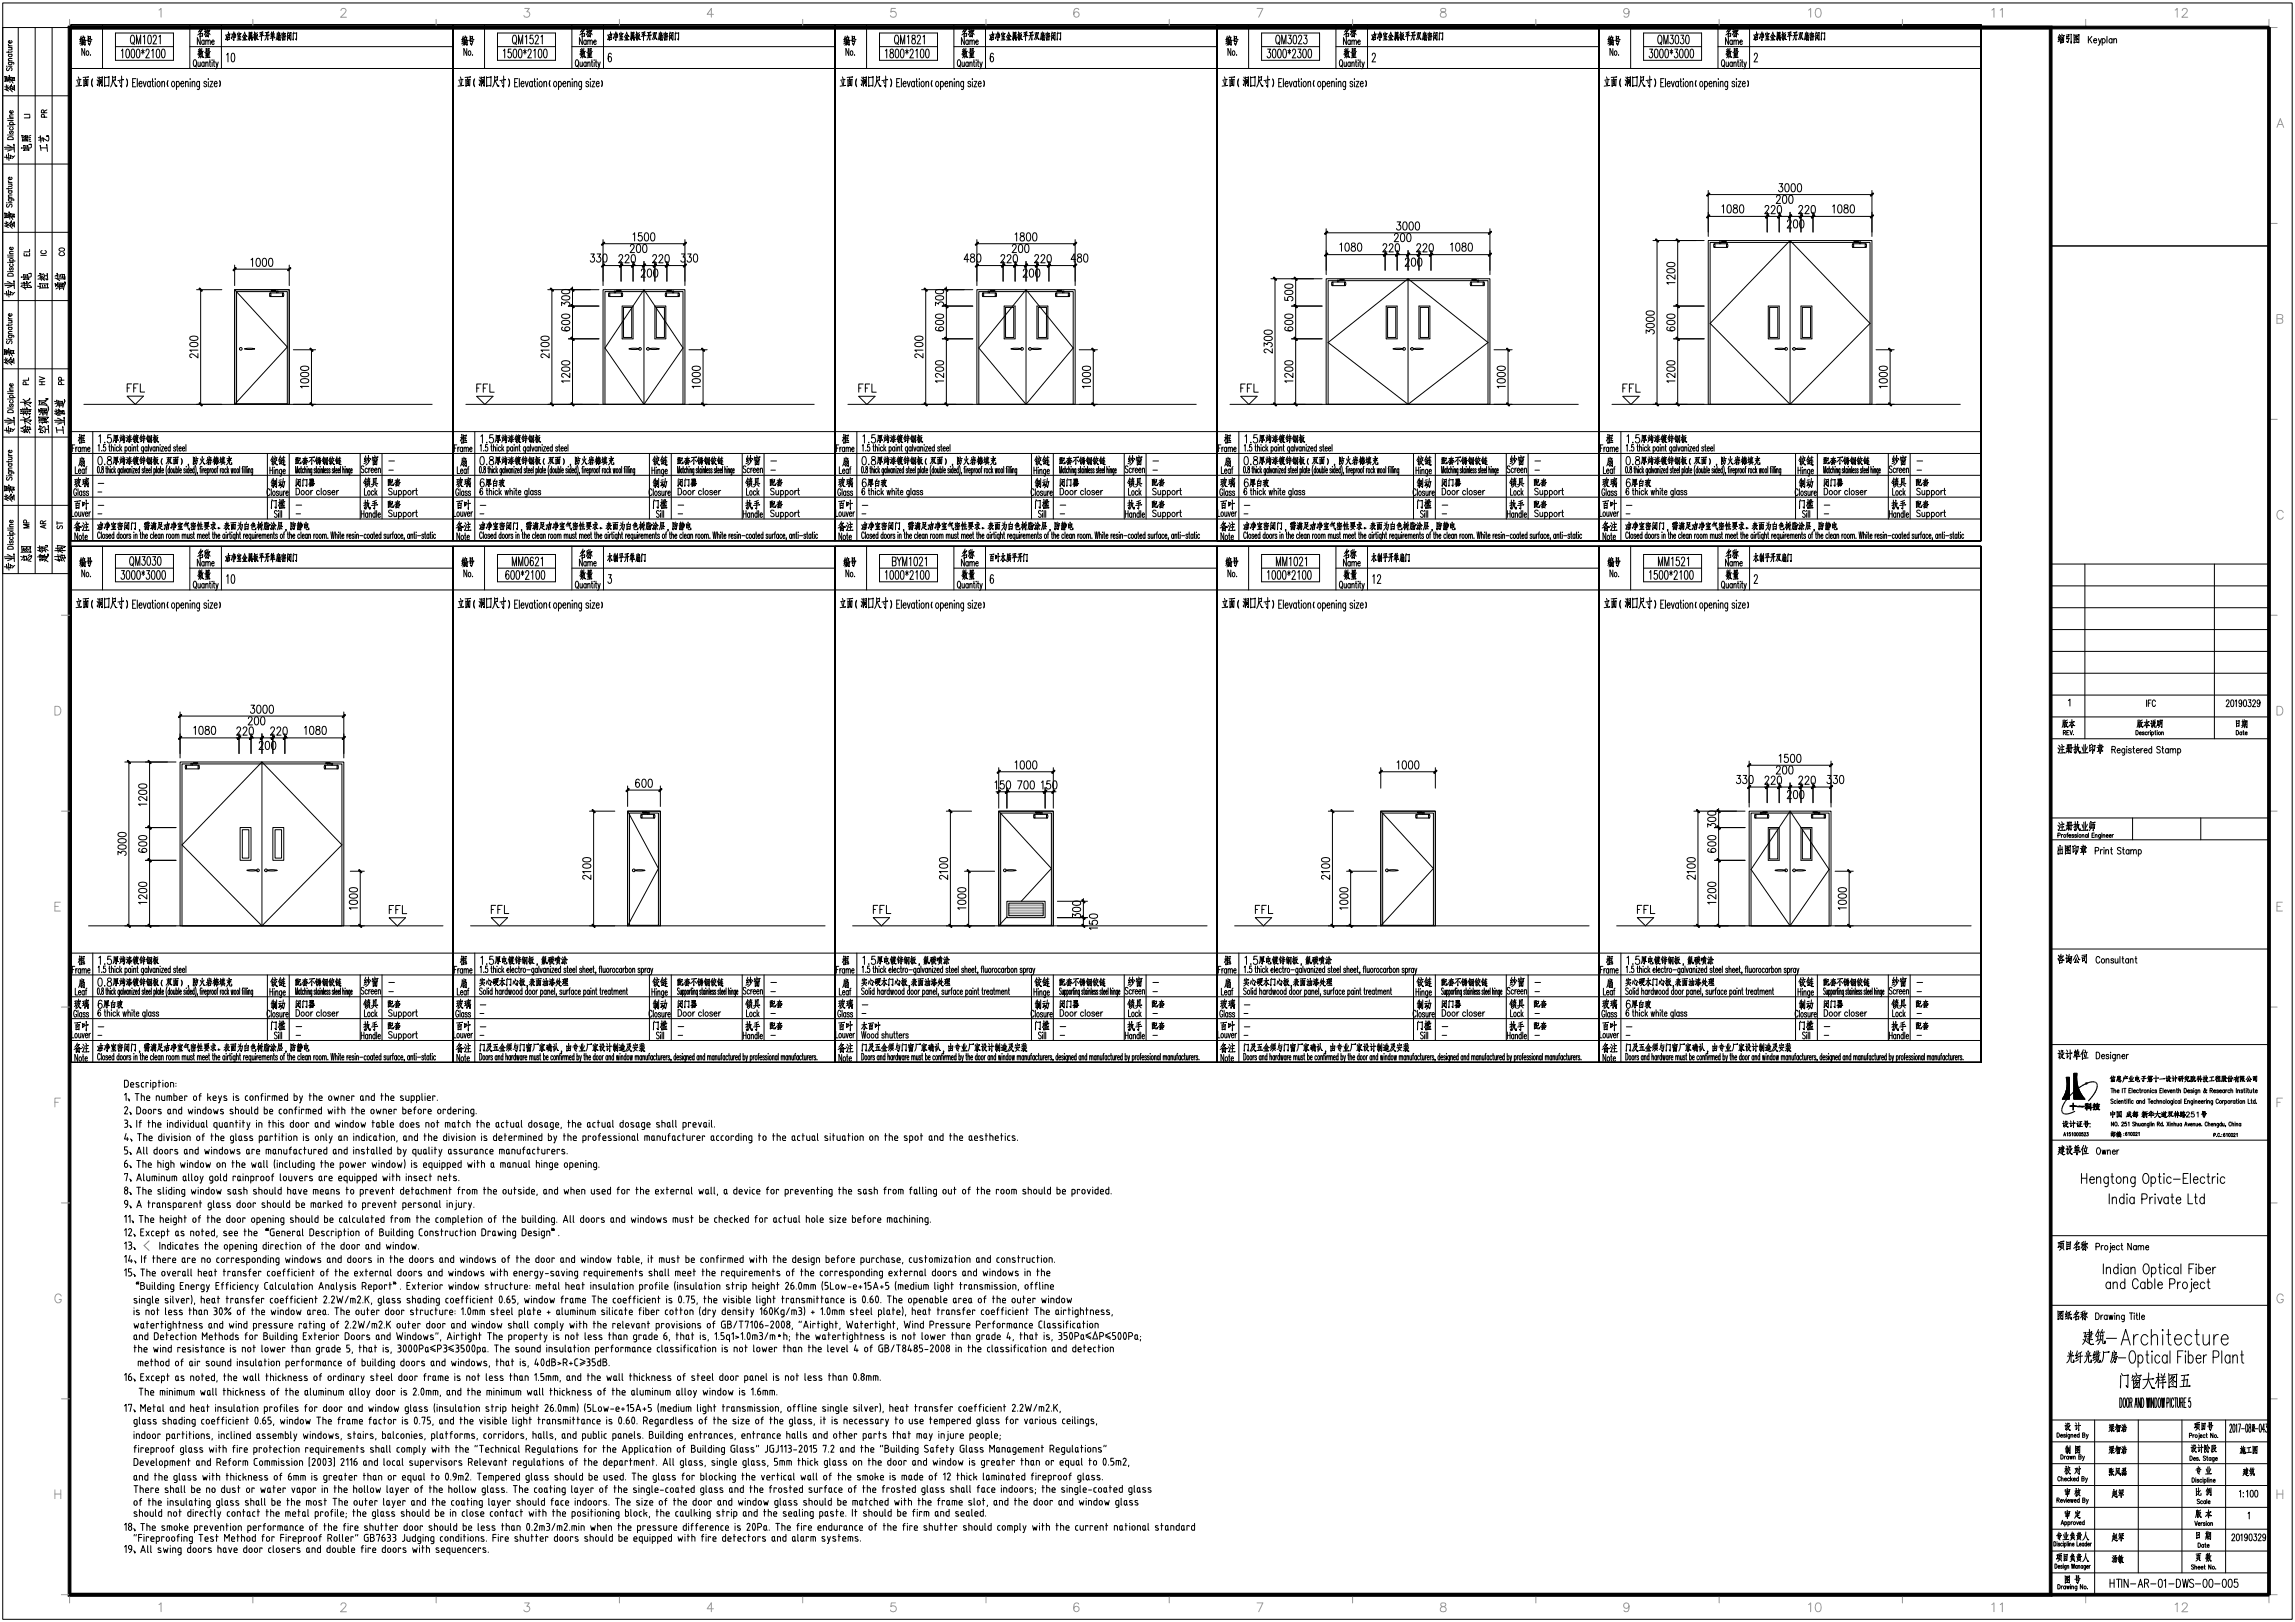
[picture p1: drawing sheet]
<svg xmlns="http://www.w3.org/2000/svg" width="841mm" height="594mm" viewBox="0 0 841 594" stroke-linecap="round" stroke-linejoin="round" font-family="sans-serif">
<g fill="none" stroke="#000" stroke-width=".37">
<path d="M26 9.1h140v189h-140v-189h140v189h-140zM26 9.1h140v189h-140zM37.6 9.1v16M42.3 12.1h21.3v10h-21.3zM42.3 17.1h21.3M69.6 17.1h96.4M69.6 9.1v16M81.1 9.1v16M166 9.1h140v189h-140v-189h140v189h-140zM166 9.1h140v189h-140zM177.6 9.1v16M182.3 12.1h21.3v10h-21.3z"/>
<path d="M182.3 17.1h21.3M209.6 9.1v16M209.6 17.1h96.4M221.1 9.1v16M306 9.1h140v189h-140v-189h140v189h-140zM306 9.1h140v189h-140zM317.6 9.1v16M322.3 12.1h21.3v10h-21.3zM322.3 17.1h21.3M349.6 17.1h96.4M349.6 9.1v16M361.1 9.1v16"/>
<path d="M446 9.1h140v189h-140v-189h140v189h-140v-189h140v189h-140zM457.6 9.1v16M462.3 12.1h21.3v10h-21.3zM462.3 17.1h21.3M489.6 17.1h96.4M489.6 9.1v16M501.1 9.1v16M586 9.1h140v189h-140v-189h140v189h-140v-189h140v189h-140zM597.6 9.1v16M602.3 12.1h21.3v10h-21.3zM602.3 17.1h21.3M629.6 17.1h96.4"/>
<path d="M629.6 9.1v16M641.1 9.1v16M26 25.1h700M26 158.1h700M30.7 148.1h127.7M170.7 148.1h127.7M310.7 148.1h127.7M450.7 148.1h127.7M590.7 148.1h127.7M26 174.1h700M26 166.1h700M35.8 170.9l.2-.1a1.93 1.93 0 0 1 0 2.4l-.3-1z"/>
<path d="M36 163.3l.3-.5v2.4M36.8 173v.2zM37.3 165v.2zM37.3 170.9v.5a1.42 1.42 0 0 1 .5 1.7l-.1 .1a.86 .86 0 0 1-.5-.8 .86 .86 0 0 1 .6-.8v-.7zM38.7 162.8h-.7v.9a.7 .7 0 0 1 .8 .7 .7 .7 0 0 1-.8 .7l-.2-.3M38.8 171.6h.3M38.9 170.8v2l.3 .4M39.5 172.1l.2-.5 .3 .1v1.5M39.5 170.8v2.4M39.9 163.6h.4M40.1 162.8v2l.3 .4M40.4 170.8v.3z"/>
<path d="M40.4 171.7v1.5M40.8 164.1l.4-.5 .3 .1 .1 1.5M40.8 162.8v2.4M41.4 172l-.1-.3a.78 .78 0 0 0-.7 .7 .78 .78 0 0 0 .5 .8l.3-.3M41.8 170.8v2.4M42 172.3l.4 .9M42.1 162.8v.3zM42.1 163.7v1.5M42.3 171.6l-.5 1.2M43.4 164l-.1-.3a.77 .77 0 0 0-.8 .6 .77 .77 0 0 0 .4 .9l.5-.3M43.8 171.6l-.1 2.2-.4 .1M43.8 172l-.1-.3a.75 .75 0 0 0-.7 .6 .75 .75 0 0 0 .3 .8l.3 .1 .2-.3"/>
<path d="M43.9 162.8v2.4M44.2 164.3l.5 .9M44.6 163.6l-.7 1.2M44.8 172l-.1-.3a.78 .78 0 0 0-.7 .7 .78 .78 0 0 0 .4 .8l.4-.3M44.8 171.6v1.6M45.2 170.8v2.4M45.5 171.6l.3 1.6 .3-1.6M45.8 164l.2-.3a.77 .77 0 0 1 .8 .6 .77 .77 0 0 1-.5 .9l-.5-.3M45.8 163.6v2.4M47 172l-.1-.3a.79 .79 0 0 0-.7 .7 .79 .79 0 0 0 .4 .8l.4-.3M47 171.6v1.6M47.4 172.1l.2-.5 .3 .1 .1 1.5"/>
<path d="M47.4 171.6v1.6M47.9 164l-.2-.3a.77 .77 0 0 0-.8 .6 .77 .77 0 0 0 .5 .9l.5-.3M47.9 163.6v1.6M48.4 170.8v.3zM48.4 171.7v1.5M48.4 162.8v.3zM48.4 163.7v1.5M48.7 171.6h.6l-.6 1.6h.6M49 164.1l.3-.5 .4 .1v1.5M49 163.6v1.6M49.6 172.3h.6l-.1-.6a.78 .78 0 0 0-.7 .7 .78 .78 0 0 0 .4 .8l.4-.3M50.1 163.6h.5"/>
<path d="M50.3 162.8v2l.4 .4M51.1 172l-.1-.3a.78 .78 0 0 0-.7 .7 .78 .78 0 0 0 .5 .8l.3-.3M51.1 170.8v2.4M52.6 163.6l-.1 2.2-.2 .2-.3-.1M52.6 164l-.1-.3a.77 .77 0 0 0-.9 .6 .77 .77 0 0 0 .5 .9l.5-.3M52.6 172l-.2-.4-.3 .1v.5l.5 .7-.2 .3-.4-.3M52.9 171.6h.3M53 170.8v2l.3 .4M53.5 172.3h.7l-.1-.6a.78 .78 0 0 0-.7 .7 .78 .78 0 0 0 .4 .8l.4-.3M53.9 164l-.1-.3a.77 .77 0 0 0-.9 .6 .77 .77 0 0 0 .5 .9l.5-.3M53.9 163.6v1.6M54.4 162.8v2.4"/>
<path d="M54.5 172.3h.6l-.1-.6a.78 .78 0 0 0-.7 .7 .78 .78 0 0 0 .4 .8l.4-.3M54.9 163.6l.4 1.6 .4-1.6M55.4 170.8v2.4M56.4 172l.1-.3a.79 .79 0 0 1 .7 .7 .79 .79 0 0 1-.4 .8l-.4-.3M56.4 171.6v2.4M56.8 164l-.1-.3a.77 .77 0 0 0-.8 .6 .77 .77 0 0 0 .5 .9l.4-.3M56.8 163.6v1.6M57.4 164.1l.3-.5 .4 .1v1.5M57.4 163.6v1.6M57.4 170.8v2.4M58.4 172l-.1-.3a.78 .78 0 0 0-.7 .7 .78 .78 0 0 0 .4 .8l.4-.3M58.4 171.6v1.6"/>
<path d="M58.7 171.6h.3M58.7 162.8v.3zM58.7 163.7v1.5M58.8 170.8v2l.3 .4M59.2 163.6h.7l-.7 1.6h.7M59.3 172.3h.7l-.2-.6a.79 .79 0 0 0-.6 .7 .79 .79 0 0 0 .4 .8l.4-.3M60.3 164.3h.9l-.2-.6a.77 .77 0 0 0-.8 .6 .77 .77 0 0 0 .5 .9l.5-.3M61.2 170.4a4.8 4.8 0 0 0 0 3.6M62.2 172l-.1-.3a.75 .75 0 0 0-.7 .6 .75 .75 0 0 0 .3 .8l.3 .1 .2-.3M62.2 170.8v2.4M62.4 164l-.1-.3a.77 .77 0 0 0-.9 .6 .77 .77 0 0 0 .5 .9l.5-.3M62.4 162.8v2.4"/>
<path d="M62.8 171.6a.97 .97 0 0 1 0 1.6l-.3-.7zM63.5 171.6l.1 1.5 .2 .1 .3-.4M64.1 171.6v1.6M64.4 164l-.3-.4-.4 .1v.5l.6 .3 .1 .4-.3 .3-.5-.3M64.5 172l.1-.3a.78 .78 0 0 1 .7 .7 .78 .78 0 0 1-.4 .8l-.4-.3M64.5 170.8v2.4M64.7 163.6h.5M64.9 162.8v2l.4 .4M65.5 170.8v2.4M65.6 164.3h.8l-.1-.6a.77 .77 0 0 0-.8 .6 .77 .77 0 0 0 .4 .9l.5-.3M65.9 172.3h.6l-.1-.6a.79 .79 0 0 0-.7 .7 .79 .79 0 0 0 .4 .8l.4-.3M66.8 164.3h.9l-.2-.6a.77 .77 0 0 0-.8 .6 .77 .77 0 0 0 .5 .9l.5-.3"/>
<path d="M67.9 172l-.2-.4-.3 .1v.5l.5 .7-.2 .3-.4-.3M68.1 162.8v2.4M68.3 170.8v.3zM68.3 171.7v1.5M69.2 172l-.1-.3a.78 .78 0 0 0-.6 .7 .78 .78 0 0 0 .4 .8l.3-.3M69.2 170.8v2.4M69.6 172.3h.6l-.1-.6a.78 .78 0 0 0-.7 .7 .78 .78 0 0 0 .5 .8l.3-.3M71.1 172l-.1-.3a.79 .79 0 0 0-.6 .7 .79 .79 0 0 0 .4 .8l.3-.3M71.1 170.8v2.4M71.5 170.4a4.8 4.8 0 0 1 0 3.6M72.4 173.1l-.1 .6M73.2 171.6h.4"/>
<path d="M73.6 170.8l-.2 .5v1.9M74 170.8v.3zM74 171.7v1.5M74.4 171.6v1.6M74.8 171.6l-.4 .7M75 172.3h.6l-.1-.6a.78 .78 0 0 0-.7 .7 .78 .78 0 0 0 .4 .8l.4-.3M76 172l.1-.3a.78 .78 0 0 1 .6 .7 .78 .78 0 0 1-.4 .8l-.3-.3M76 171.6v2.4M76.9 171.6v1.6M77.4 171.6l-.5 .7M77.8 171.6a.97 .97 0 0 1 0 1.6l-.2-.7zM78.8 171.6a.97 .97 0 0 1 0 1.6l-.3-.7z"/>
<path d="M79.5 171.6h.3M79.9 170.8l-.3 .5v1.9M80.7 171.6v1.6M81.1 171.6l-.4 .7M81.6 171.6a.97 .97 0 0 1 0 1.6l-.2-.7zM82.9 172l-.1-.3a.78 .78 0 0 0-.6 .7 .78 .78 0 0 0 .4 .8l.3-.3M83.3 170.8v2.4M83.5 172.3l.4 .9M83.8 171.6l-.5 1.2M84.7 171.6l.2 1.6 .2-1.6 .2 1.6 .2-1.6M86.1 171.6a.99 .99 0 0 1 0 1.6l-.3-.7zM87 171.6a.97 .97 0 0 1 0 1.6l-.2-.7z"/>
<path d="M87.8 170.8v2.4M88.7 171.6h.3M89.1 170.8l-.3 .5v1.9M89.4 170.8v.3zM89.4 171.7v1.5M89.8 170.8v2.4M90.2 170.8v2.4M90.6 170.8v.3zM90.6 171.7v1.5M91 172.1l.5-.5 .1 1.6M91 171.6v1.6M92.6 171.6l-.1 2.2-.4 .1"/>
<path d="M92.6 172l-.1-.3a.78 .78 0 0 0-.7 .7 .78 .78 0 0 0 .4 .8l.4-.3M98 166.1v24M106 166.1v24M108.3 173.2v-2.4l.4 2.4 .4-2.4v2.4M108.5 178.8a1.21 1.21 0 0 1 1.3 1.2 1.21 1.21 0 0 1-1.3 1.2zM109.9 172l-.1-.3a.76 .76 0 0 0-.6 .6 .76 .76 0 0 0 .3 .8l.2 .1 .2-.3M109.9 171.6v1.6M110.2 171.6h.3M110.3 170.8l.3 2.4M111.3 172l-.1-.3a.76 .76 0 0 0-.6 .6 .76 .76 0 0 0 .3 .8l.2 .1 .2-.3M111.7 172.1l.3-.5 .2 1.6M111.7 170.8v2.4"/>
<path d="M112.5 170.8v.3zM112.5 171.7v1.5M112.9 172.1l.4-.5 .1 1.6M112.9 171.6v1.6M113.9 179.6v1.6M114.3 171.6l-.1 2.2-.4 .1M114.3 172l-.1-.3a.8 .8 0 0 0-.7 .7 .8 .8 0 0 0 .4 .8l.4-.3M114.6 179.6l-.4 .2-.3 .5M115.6 172l-.3-.4-.2 .6a.54 .54 0 0 1 .5 .5 .54 .54 0 0 1-.3 .5l-.2-.3M115.8 171.6h.3M115.9 170.8v2l.3 .4M116.9 172v-.3a.76 .76 0 0 0-.7 .6 .76 .76 0 0 0 .3 .8l.3 .1 .1-.3"/>
<path d="M116.9 171.6v1.6M117.1 180l-.2-.2a.71 .71 0 0 0-.9 .6 .71 .71 0 0 0 .9 .7l.2-.2M117.3 170.8v.3zM117.3 171.7v1.5M117.7 172.1l.3-.5 .2 1.6M117.7 171.6v1.6M117.7 178.8v2.4M118.5 170.8v2.4M118.9 172.3h.5l-.1-.6a.8 .8 0 0 0-.6 .7 .8 .8 0 0 0 .4 .8l.3-.3M120.2 172l-.3-.4-.2 .6a.54 .54 0 0 1 .5 .5 .54 .54 0 0 1-.3 .5l-.2-.3M121 172l-.4-.4-.1 .6a.54 .54 0 0 1 .5 .5 .54 .54 0 0 1-.4 .5l-.1-.3M121.1 180l-.4-.4-.5 .2v.4l.8 .3 .1 .4-.4 .3-.6-.3"/>
<path d="M122.2 172l-.3-.4-.1 .6a.54 .54 0 0 1 .4 .5 .54 .54 0 0 1-.3 .5l-.2-.3M122.5 171.6h.3M122.6 170.8v2l.2 .4M123.1 172.3h.5l-.1-.6a.76 .76 0 0 0-.6 .6 .76 .76 0 0 0 .3 .8l.2 .1 .2-.3M123.4 179.6v1.6M123.9 172.3h.5l-.1-.6a.8 .8 0 0 0-.6 .7 .8 .8 0 0 0 .4 .8l.3-.3M124.1 179.6l-.4 .2-.3 .5M124.7 170.8v2.4M125.6 172.1l.4-.5 .1 1.6M125.6 170.8v2.4M126.5 170.8v.3zM126.5 171.7v1.5"/>
<path d="M126.8 172.1l.4-.5 .1 1.6M126.8 171.6v1.6M128.2 171.6v2.2l-.4 .1M128.2 172l-.1-.3a.76 .76 0 0 0-.6 .6 .76 .76 0 0 0 .3 .8l.2 .1 .2-.3M128.5 172.3h.6l-.1-.6a.76 .76 0 0 0-.6 .6 .76 .76 0 0 0 .3 .8l.2 .1 .2-.3M132 166.1v24M140 166.1v24M142.5 172.2h1.6M143.7 179.2l-.5-.4-.8 .4 .2 .6 1.1 .7v.4l-.5 .3-.8-.3M144.3 179.6l.1 1.5 .5 .1 .4-.4M145.3 179.6v1.6M146.1 180l.2-.2a.71 .71 0 0 1 .9 .6 .71 .71 0 0 1-.9 .7l-.2-.2"/>
<path d="M146.1 179.6v2.4M147.8 180l.2-.2a.71 .71 0 0 1 .9 .6 .71 .71 0 0 1-.9 .7l-.2-.2M147.8 179.6v2.4M151.3 179.6v1.6M152 179.6l-.4 .2-.3 .5M152.3 179.6h.6M152.6 178.8v2l.4 .4M175.8 170.9l.2-.1a1.93 1.93 0 0 1 0 2.4l-.3-1zM176 163.3l.3-.5v2.4M176.8 173v.2zM176.8 179.2l-.4-.4a1.54 1.54 0 0 0 0 2.4 .71 .71 0 0 0 .5-.8 .71 .71 0 0 0-.8-.5l-.2 .5M177.3 165v.2z"/>
<path d="M177.3 170.9v.5a1.43 1.43 0 0 1 .5 1.7l-.1 .1a.87 .87 0 0 1-.5-.8 .87 .87 0 0 1 .6-.8v-.7zM178.2 179.6h.5M178.4 178.8v2l.4 .4M178.6 162.8h-.6v.9a.7 .7 0 0 1 .8 .7 .7 .7 0 0 1-.8 .7l-.2-.3M178.8 171.6h.3M178.9 170.8v2l.3 .4M179.3 178.8v2.4M179.5 172.1l.2-.5 .3 .1v1.5M179.5 170.8v2.4M179.9 163.6h.4M180.1 162.8v2l.3 .4M180.5 170.8v.3z"/>
<path d="M180.5 171.7v1.5M180.8 178.8v.3zM180.8 164.1l.4-.5 .3 .1 .1 1.5M180.8 162.8v2.4M180.8 179.8v1.4M181.4 172l-.1-.3a.75 .75 0 0 0-.6 .6 .75 .75 0 0 0 .3 .8l.2 .1 .2-.3M181.8 170.8v2.4M182 172.3l.4 .9M182.1 162.8v.3zM182.1 163.7v1.5M182.3 171.6l-.5 1.2M182.3 180l-.1-.2a.69 .69 0 0 0-.8 .6 .69 .69 0 0 0 .8 .7l.1-.2"/>
<path d="M182.9 178.8v2.4M183.4 164l-.1-.3a.77 .77 0 0 0-.8 .6 .77 .77 0 0 0 .5 .9l.4-.3M183.7 179.6l-.8 1.2M183.8 171.6l-.1 2.2-.4 .1M183.8 172l-.1-.3a.78 .78 0 0 0-.7 .7 .78 .78 0 0 0 .4 .8l.4-.3M183.9 162.8v2.4M184.2 164.3l.5 .9M184.6 163.6l-.7 1.2M184.8 172l-.1-.3a.78 .78 0 0 0-.7 .7 .78 .78 0 0 0 .4 .8l.4-.3M184.8 171.6v1.6M185 179.6l.4 1.6 .3-1.6 .3 1.6 .3-1.6M185.2 170.8v2.4"/>
<path d="M185.5 171.6l.3 1.6 .3-1.6M185.8 164l.1-.3a.77 .77 0 0 1 .9 .6 .77 .77 0 0 1-.5 .9l-.5-.3M185.8 163.6v2.4M186.9 178.8v2.4M187 172l-.1-.3a.78 .78 0 0 0-.7 .7 .78 .78 0 0 0 .4 .8l.4-.3M187 171.6v1.6M187.4 172.1l.2-.5 .3 .1v1.5M187.4 171.6v1.6M187.9 164l-.2-.3a.77 .77 0 0 0-.8 .6 .77 .77 0 0 0 .5 .9l.5-.3M187.9 163.6v1.6M188.4 170.8v.3zM188.4 171.7v1.5"/>
<path d="M188.4 178.8v.3zM188.4 179.8v1.4M188.4 162.8v.3zM188.4 163.7v1.5M188.7 171.6h.6l-.6 1.6h.6M188.9 179.6h.5M189 164.1l.3-.5 .4 .1v1.5M189 163.6v1.6M189.1 178.8v2l.4 .4M189.6 172.3h.6l-.1-.6a.78 .78 0 0 0-.7 .7 .78 .78 0 0 0 .5 .8l.3-.3M190.1 163.6h.5M190.3 162.8v2l.4 .4"/>
<path d="M191.1 172l-.1-.3a.79 .79 0 0 0-.6 .7 .79 .79 0 0 0 .4 .8l.3-.3M191.1 170.8v2.4M192.6 163.6l-.1 2.2-.2 .2-.3-.1M192.6 164l-.2-.3a.77 .77 0 0 0-.8 .6 .77 .77 0 0 0 .5 .9l.5-.3M192.6 172l-.2-.4-.4 .4 .6 .5v.6l-.3 .1-.3-.3M192.9 171.6h.3M193 170.8v2l.3 .4M193.2 179.6l-.1 2.2-.2 .2-.4-.1M193.2 180l-.2-.2a.69 .69 0 0 0-.8 .6 .69 .69 0 0 0 .8 .7l.2-.2M193.5 172.3h.7l-.1-.6a.78 .78 0 0 0-.7 .7 .78 .78 0 0 0 .4 .8l.4-.3M193.8 178.8v2.4M193.9 164l-.2-.3a.77 .77 0 0 0-.8 .6 .77 .77 0 0 0 .5 .9l.5-.3"/>
<path d="M193.9 163.6v1.6M194.4 162.8v2.4M194.5 172.3h.6l-.1-.6a.79 .79 0 0 0-.7 .7 .79 .79 0 0 0 .4 .8l.4-.3M194.8 163.6l.5 1.6 .4-1.6M195.3 180l-.1-.2a.69 .69 0 0 0-.8 .6 .69 .69 0 0 0 .8 .7l.1-.2M195.3 179.6v1.6M195.4 170.8v2.4M196.4 172l.1-.3a.78 .78 0 0 1 .7 .7 .78 .78 0 0 1-.4 .8l-.4-.3M196.4 171.6v2.4M196.8 180l-.3-.4-.6 .4 .8 .5v.6l-.5 .1-.3-.3M196.8 164l-.1-.3a.77 .77 0 0 0-.8 .6 .77 .77 0 0 0 .5 .9l.4-.3M196.8 163.6v1.6"/>
<path d="M197.4 164.1l.3-.5 .4 .1v1.5M197.4 163.6v1.6M197.4 170.8v2.4M198.1 180l-.3-.4-.5 .4 .8 .5v.6l-.5 .1-.3-.3M198.4 172l-.1-.3a.75 .75 0 0 0-.7 .6 .75 .75 0 0 0 .3 .8l.3 .1 .2-.3M198.4 171.6v1.6M198.7 171.6h.3M198.7 162.8v.3zM198.7 163.7v1.5M198.8 170.8v2l.3 .4M199.2 163.6h.7l-.7 1.6h.7M199.3 172.3h.7l-.1-.6a.78 .78 0 0 0-.7 .7 .78 .78 0 0 0 .4 .8l.4-.3"/>
<path d="M200.3 164.3h.9l-.2-.6a.77 .77 0 0 0-.8 .6 .77 .77 0 0 0 .5 .9l.5-.3M201.2 170.4a4.8 4.8 0 0 0 0 3.6M202.2 172l-.1-.3a.78 .78 0 0 0-.7 .7 .78 .78 0 0 0 .4 .8l.4-.3M202.2 170.8v2.4M202.4 164l-.1-.3a.77 .77 0 0 0-.9 .6 .77 .77 0 0 0 .5 .9l.5-.3M202.4 162.8v2.4M202.8 171.6a.99 .99 0 0 1 0 1.6l-.3-.7zM203.5 171.6l.1 1.5 .3 .1 .2-.4M204.1 171.6v1.6M204.4 164l-.3-.4-.4 .1v.5l.6 .3 .1 .4-.3 .3-.5-.3M204.5 172l.1-.3a.79 .79 0 0 1 .7 .7 .79 .79 0 0 1-.4 .8l-.4-.3M204.5 170.8v2.4"/>
<path d="M204.7 163.6h.5M204.9 162.8v2l.4 .4M205.5 170.8v2.4M205.6 164.3h.8l-.1-.6a.77 .77 0 0 0-.8 .6 .77 .77 0 0 0 .4 .9l.5-.3M205.9 172.3h.6l-.1-.6a.78 .78 0 0 0-.7 .7 .78 .78 0 0 0 .4 .8l.4-.3M206.8 164.3h.9l-.2-.6a.77 .77 0 0 0-.8 .6 .77 .77 0 0 0 .5 .9l.5-.3M207.9 172l-.2-.4-.3 .1v.5l.5 .7-.2 .3-.4-.3M208.1 162.8v2.4M208.3 170.8v.3zM208.3 171.7v1.5M209.2 172l-.1-.3a.78 .78 0 0 0-.6 .7 .78 .78 0 0 0 .4 .8l.3-.3M209.2 170.8v2.4"/>
<path d="M209.6 172.3h.6l-.1-.6a.79 .79 0 0 0-.7 .7 .79 .79 0 0 0 .5 .8l.3-.3M211.1 172l-.1-.3a.78 .78 0 0 0-.6 .7 .78 .78 0 0 0 .4 .8l.3-.3M211.1 170.8v2.4M211.5 170.4a4.6 4.6 0 0 1 0 3.6M212.4 173.1l-.1 .6M213.2 171.6h.4M213.6 170.8l-.2 .5v1.9M214 170.8v.3zM214 171.7v1.5M214.4 171.6v1.6M214.8 171.6l-.4 .7M215 172.3h.6l-.1-.6a.79 .79 0 0 0-.7 .7 .79 .79 0 0 0 .4 .8l.4-.3"/>
<path d="M216 172l.1-.3a.75 .75 0 0 1 .6 .6 .75 .75 0 0 1-.3 .8l-.2 .1-.2-.3M216 171.6v2.4M216.9 171.6v1.6M217.3 171.6l-.4 .7M217.8 171.6a.97 .97 0 0 1 0 1.6l-.2-.7zM218.8 171.6a.97 .97 0 0 1 0 1.6l-.3-.7zM219.5 171.6h.3M219.9 170.8l-.3 .5v1.9M220.7 171.6v1.6M221.1 171.6l-.4 .7M221.6 171.6a.97 .97 0 0 1 0 1.6l-.2-.7zM222.9 172l-.1-.3a.78 .78 0 0 0-.6 .7 .78 .78 0 0 0 .4 .8l.3-.3"/>
<path d="M223.3 170.8v2.4M223.5 172.3l.4 .9M223.8 171.6l-.5 1.2M224.7 171.6l.2 1.6 .2-1.6 .2 1.6 .2-1.6M226.1 171.6a.97 .97 0 0 1 0 1.6l-.3-.7zM227 171.6a.97 .97 0 0 1 0 1.6l-.2-.7zM227.8 170.8v2.4M228.7 171.6h.3M229.1 170.8l-.3 .5v1.9M229.4 170.8v.3zM229.4 171.7v1.5M229.8 170.8v2.4"/>
<path d="M230.2 170.8v2.4M230.6 170.8v.3zM230.6 171.7v1.5M231 172.1l.3-.5 .3 .1v1.5M231 171.6v1.6M232.6 171.6l-.1 2.2-.4 .1M232.6 172l-.1-.3a.75 .75 0 0 0-.7 .6 .75 .75 0 0 0 .3 .8l.3 .1 .2-.3M238 166.1v24M246 166.1v24M248.3 173.2v-2.4l.4 2.4 .3-2.4v2.4M248.5 178.8a1.21 1.21 0 0 1 1.3 1.2 1.21 1.21 0 0 1-1.3 1.2zM249.9 172l-.1-.3a.8 .8 0 0 0-.6 .7 .8 .8 0 0 0 .4 .8l.3-.3"/>
<path d="M249.9 171.6v1.6M250.2 171.6h.3M250.3 170.8v2l.3 .4M251.3 172l-.1-.3a.8 .8 0 0 0-.6 .7 .8 .8 0 0 0 .4 .8l.3-.3M251.7 172.1l.3-.5 .2 1.6M251.7 170.8v2.4M252.5 170.8v.3zM252.5 171.7v1.5M252.9 172.1l.3-.5 .2 1.6M252.9 171.6v1.6M253.9 179.6v1.6M254.3 171.6l-.1 2.2-.3 .1"/>
<path d="M254.3 172l-.1-.3a.76 .76 0 0 0-.6 .6 .76 .76 0 0 0 .3 .8l.2 .1 .2-.3M254.6 179.6l-.4 .2-.3 .5M255.6 172l-.4-.4-.1 .6a.54 .54 0 0 1 .5 .5 .54 .54 0 0 1-.4 .5l-.1-.3M255.8 171.6h.3M255.9 170.8v2l.3 .4M256.9 172v-.3a.8 .8 0 0 0-.7 .7 .8 .8 0 0 0 .4 .8l.3-.3M256.9 171.6v1.6M257.1 180l-.2-.2a.72 .72 0 0 0-.9 .6 .72 .72 0 0 0 .9 .7l.2-.2M257.3 170.8v.3zM257.3 171.7v1.5M257.7 172.1l.3-.5 .2 1.6M257.7 171.6v1.6"/>
<path d="M257.7 178.8v2.4M258.5 170.8v2.4M258.9 172.3h.5l-.1-.6a.76 .76 0 0 0-.6 .6 .76 .76 0 0 0 .3 .8l.2 .1 .2-.3M260.2 172l-.3-.4-.2 .6a.54 .54 0 0 1 .5 .5 .54 .54 0 0 1-.3 .5l-.2-.3M261 172l-.4-.4-.1 .6a.54 .54 0 0 1 .5 .5 .54 .54 0 0 1-.4 .5l-.1-.3M261.1 180l-.4-.4-.6 .4 .9 .5v.6l-.5 .1-.4-.3M262.2 172l-.3-.4-.1 .6a.54 .54 0 0 1 .4 .5 .54 .54 0 0 1-.3 .5l-.2-.3M262.5 171.6h.3M262.6 170.8l.2 2.4M263.1 172.3h.5l-.1-.6a.76 .76 0 0 0-.6 .6 .76 .76 0 0 0 .3 .8l.2 .1 .2-.3M263.4 179.6v1.6M263.9 172.3h.5l-.1-.6a.76 .76 0 0 0-.6 .6 .76 .76 0 0 0 .3 .8l.2 .1 .2-.3"/>
<path d="M264.1 179.6l-.4 .2-.3 .5M264.8 170.8v2.4M265.6 172.1l.4-.5 .1 1.6M265.6 170.8v2.4M266.5 170.8v.3zM266.5 171.7v1.5M266.8 172.1l.4-.5 .1 1.6M266.8 171.6v1.6M268.2 171.6v2.2l-.4 .1M268.2 172l-.1-.3a.8 .8 0 0 0-.6 .7 .8 .8 0 0 0 .4 .8l.3-.3M268.5 172.3h.6l-.1-.6a.8 .8 0 0 0-.6 .7 .8 .8 0 0 0 .4 .8l.3-.3M272 166.1v24"/>
<path d="M280 166.1v24M282.5 172.2h1.6M283.7 179.2l-.5-.4-.8 .4 .2 .6 1.1 .7v.4l-.5 .3-.8-.3M284.3 179.6l.1 1.5 .5 .1 .4-.4M285.3 179.6v1.6M286.1 180l.1-.2a.71 .71 0 0 1 1 .6 .71 .71 0 0 1-1 .7l-.1-.2M286.1 179.6v2.4M287.8 180l.2-.2a.71 .71 0 0 1 .9 .6 .71 .71 0 0 1-.9 .7l-.2-.2M287.8 179.6v2.4M291.3 179.6v1.6M292 179.6l-.5 .2-.2 .5M292.3 179.6h.6"/>
<path d="M292.6 178.8v2l.4 .4M315.8 170.9l.2-.1a1.93 1.93 0 0 1 0 2.4l-.3-1zM316 163.3l.3-.5v2.4M316.8 173v.2zM316.8 179.2l-.3-.4a1.48 1.48 0 0 0-.1 2.4 .71 .71 0 0 0 .5-.8 .71 .71 0 0 0-.8-.5l-.2 .5M317.3 165v.2zM317.3 170.9v.5a1.43 1.43 0 0 1 .5 1.7l-.1 .1a.87 .87 0 0 1-.5-.8 .87 .87 0 0 1 .6-.8v-.7zM318.2 179.6h.5M318.4 178.8v2l.4 .4M318.6 162.8h-.6v.9a.69 .69 0 0 1 .8 .7 .69 .69 0 0 1-.8 .7l-.2-.3M318.8 171.6h.3M318.9 170.8v2l.3 .4"/>
<path d="M319.3 178.8v2.4M319.5 172.1l.2-.5 .3 .1v1.5M319.5 170.8v2.4M319.9 163.6h.4M320.1 162.8v2l.3 .4M320.5 170.8v.3zM320.5 171.7v1.5M320.8 178.8v.3zM320.8 164.1l.4-.5 .3 .1 .1 1.5M320.8 162.8v2.4M320.8 179.8v1.4M321.4 172l-.1-.3a.78 .78 0 0 0-.7 .7 .78 .78 0 0 0 .5 .8l.3-.3"/>
<path d="M321.8 170.8v2.4M322 172.3l.4 .9M322.1 162.8v.3zM322.1 163.7v1.5M322.3 171.6l-.5 1.2M322.3 180l-.1-.2a.69 .69 0 0 0-.8 .6 .69 .69 0 0 0 .8 .7l.1-.2M322.9 178.8v2.4M323.4 164l-.1-.3a.77 .77 0 0 0-.8 .6 .77 .77 0 0 0 .5 .9l.4-.3M323.7 179.6l-.8 1.2M323.8 171.6l-.1 2.2-.4 .1M323.8 172l-.1-.3a.78 .78 0 0 0-.7 .7 .78 .78 0 0 0 .4 .8l.4-.3M323.9 162.8v2.4"/>
<path d="M324.2 164.3l.5 .9M324.6 163.6l-.7 1.2M324.8 172l-.1-.3a.75 .75 0 0 0-.7 .6 .75 .75 0 0 0 .3 .8l.2 .1 .3-.3M324.8 171.6v1.6M325 179.6l.4 1.6 .3-1.6 .3 1.6 .3-1.6M325.2 170.8v2.4M325.5 171.6l.3 1.6 .3-1.6M325.8 164l.2-.3a.77 .77 0 0 1 .8 .6 .77 .77 0 0 1-.5 .9l-.5-.3M325.8 163.6v2.4M326.9 178.8v2.4M327 172l-.1-.3a.75 .75 0 0 0-.7 .6 .75 .75 0 0 0 .3 .8l.3 .1 .2-.3M327 171.6v1.6"/>
<path d="M327.4 172.1l.4-.5 .1 1.6M327.4 171.6v1.6M327.9 164l-.2-.3a.77 .77 0 0 0-.8 .6 .77 .77 0 0 0 .5 .9l.5-.3M327.9 163.6v1.6M328.4 170.8v.3zM328.4 171.7v1.5M328.4 178.8v.3zM328.4 179.8v1.4M328.4 162.8v.3zM328.4 163.7v1.5M328.7 171.6h.6l-.6 1.6h.6M328.9 179.6h.5"/>
<path d="M329 164.1l.3-.5 .3 .1 .1 1.5M329 163.6v1.6M329.1 178.8v2l.4 .4M329.6 172.3h.6l-.1-.6a.79 .79 0 0 0-.7 .7 .79 .79 0 0 0 .5 .8l.3-.3M330.1 163.6h.5M330.3 162.8v2l.4 .4M331.1 172l-.1-.3a.78 .78 0 0 0-.7 .7 .78 .78 0 0 0 .5 .8l.3-.3M331.1 170.8v2.4M332.6 163.6l-.1 2.2-.2 .2-.3-.1M332.6 164l-.2-.3a.77 .77 0 0 0-.8 .6 .77 .77 0 0 0 .5 .9l.5-.3M332.6 172l-.2-.4-.3 .4 .5 .5v.6l-.3 .1-.2-.3M332.9 171.6h.3"/>
<path d="M333 170.8v2l.3 .4M333.2 179.6l-.1 2.2-.2 .2-.4-.1M333.2 180l-.2-.2a.69 .69 0 0 0-.8 .6 .69 .69 0 0 0 .8 .7l.2-.2M333.5 172.3h.7l-.1-.6a.79 .79 0 0 0-.7 .7 .79 .79 0 0 0 .4 .8l.4-.3M333.8 178.8v2.4M333.9 164l-.1-.3a.77 .77 0 0 0-.9 .6 .77 .77 0 0 0 .5 .9l.5-.3M333.9 163.6v1.6M334.4 162.8v2.4M334.5 172.3h.6l-.1-.6a.78 .78 0 0 0-.7 .7 .78 .78 0 0 0 .4 .8l.4-.3M334.8 163.6l.5 1.6 .4-1.6M335.3 180l-.1-.2a.69 .69 0 0 0-.8 .6 .69 .69 0 0 0 .8 .7l.1-.2M335.3 179.6v1.6"/>
<path d="M335.4 170.8v2.4M336.4 172l.1-.3a.78 .78 0 0 1 .7 .7 .78 .78 0 0 1-.4 .8l-.4-.3M336.4 171.6v2.4M336.8 180l-.3-.4-.5 .2v.4l.7 .3 .1 .4-.3 .3-.6-.3M336.8 164l-.1-.3a.77 .77 0 0 0-.8 .6 .77 .77 0 0 0 .5 .9l.4-.3M336.8 163.6v1.6M337.4 164.1l.3-.5 .4 .1v1.5M337.4 163.6v1.6M337.4 170.8v2.4M338.1 180l-.3-.4-.5 .4 .8 .5v.6l-.5 .1-.3-.3M338.4 172l-.1-.3a.78 .78 0 0 0-.7 .7 .78 .78 0 0 0 .4 .8l.4-.3M338.4 171.6v1.6"/>
<path d="M338.7 171.6h.3M338.7 162.8v.3zM338.7 163.7v1.5M338.8 170.8v2l.3 .4M339.2 163.6h.7l-.7 1.6h.7M339.3 172.3h.7l-.1-.6a.75 .75 0 0 0-.7 .6 .75 .75 0 0 0 .3 .8l.2 .1 .3-.3M340.3 164.3h.9l-.2-.6a.77 .77 0 0 0-.8 .6 .77 .77 0 0 0 .5 .9l.5-.3M341.2 170.4a4.8 4.8 0 0 0 0 3.6M342.2 172l-.1-.3a.78 .78 0 0 0-.7 .7 .78 .78 0 0 0 .4 .8l.4-.3M342.2 170.8v2.4M342.4 164l-.1-.3a.77 .77 0 0 0-.9 .6 .77 .77 0 0 0 .5 .9l.5-.3M342.4 162.8v2.4"/>
<path d="M342.8 171.6a.97 .97 0 0 1 0 1.6l-.3-.7zM343.5 171.6l.2 1.6 .4-.4M344.1 171.6v1.6M344.4 164l-.3-.4-.5 .4 .7 .5v.6l-.4 .1-.3-.3M344.5 172l.1-.3a.75 .75 0 0 1 .7 .6 .75 .75 0 0 1-.3 .8l-.3 .1-.2-.3M344.5 170.8v2.4M344.7 163.6h.5M344.9 162.8v2l.3 .4M345.5 170.8v2.4M345.6 164.3h.8l-.1-.6a.77 .77 0 0 0-.8 .6 .77 .77 0 0 0 .4 .9l.5-.3M345.9 172.3h.6l-.1-.6a.75 .75 0 0 0-.7 .6 .75 .75 0 0 0 .3 .8l.3 .1 .2-.3M346.8 164.3h.9l-.2-.6a.77 .77 0 0 0-.8 .6 .77 .77 0 0 0 .5 .9l.5-.3"/>
<path d="M347.9 172l-.2-.4-.3 .1v.5l.5 .7-.2 .3-.4-.3M348.1 162.8v2.4M348.3 170.8v.3zM348.3 171.7v1.5M349.2 172l-.1-.3a.79 .79 0 0 0-.6 .7 .79 .79 0 0 0 .4 .8l.3-.3M349.2 170.8v2.4M349.6 172.3h.6l-.1-.6a.78 .78 0 0 0-.7 .7 .78 .78 0 0 0 .5 .8l.3-.3M351.1 172l-.1-.3a.75 .75 0 0 0-.6 .6 .75 .75 0 0 0 .3 .8l.2 .1 .2-.3M351.1 170.8v2.4M351.5 170.4a4.8 4.8 0 0 1 0 3.6M352.4 173.1l-.1 .6M353.2 171.6h.4"/>
<path d="M353.7 170.8l-.3 .5v1.9M354 170.8v.3zM354 171.7v1.5M354.4 171.6v1.6M354.8 171.6l-.4 .7M355 172.3h.6l-.1-.6a.78 .78 0 0 0-.7 .7 .78 .78 0 0 0 .4 .8l.4-.3M356 172l.1-.3a.78 .78 0 0 1 .7 .7 .78 .78 0 0 1-.5 .8l-.3-.3M356 171.6v2.4M356.9 171.6v1.6M357.4 171.6l-.5 .7M357.8 171.6a.97 .97 0 0 1 0 1.6l-.2-.7zM358.8 171.6a.97 .97 0 0 1 0 1.6l-.3-.7z"/>
<path d="M359.5 171.6h.3M359.9 170.8l-.3 .5v1.9M360.7 171.6v1.6M361.1 171.6l-.4 .7M361.6 171.6a.97 .97 0 0 1 0 1.6l-.3-.7zM362.9 172l-.1-.3a.79 .79 0 0 0-.6 .7 .79 .79 0 0 0 .4 .8l.3-.3M363.3 170.8v2.4M363.5 172.3l.4 .9M363.8 171.6l-.5 1.2M364.7 171.6l.2 1.6 .2-1.6 .2 1.6 .2-1.6M366.1 171.6a.97 .97 0 0 1 0 1.6l-.3-.7zM367.1 171.6a.99 .99 0 0 1 0 1.6l-.3-.7z"/>
<path d="M367.8 170.8v2.4M368.7 171.6h.3M369.1 170.8l-.3 .5v1.9M369.4 170.8v.3zM369.4 171.7v1.5M369.8 170.8v2.4M370.2 170.8v2.4M370.6 170.8v.3zM370.6 171.7v1.5M371 172.1l.3-.5 .3 .1v1.5M371 171.6v1.6M372.6 171.6l-.1 2.2-.1 .2-.3-.1"/>
<path d="M372.6 172l-.1-.3a.78 .78 0 0 0-.7 .7 .78 .78 0 0 0 .4 .8l.4-.3M378 166.1v24M386 166.1v24M388.3 173.2v-2.4l.4 2.4 .3-2.4v2.4M388.5 178.8a1.21 1.21 0 0 1 1.3 1.2 1.21 1.21 0 0 1-1.3 1.2zM389.9 172l-.1-.3a.76 .76 0 0 0-.6 .6 .76 .76 0 0 0 .3 .8l.2 .1 .2-.3M389.9 171.6v1.6M390.2 171.6h.3M390.3 170.8v2l.3 .4M391.3 172l-.1-.3a.76 .76 0 0 0-.6 .6 .76 .76 0 0 0 .3 .8l.2 .1 .2-.3M391.7 172.1l.3-.5 .2 1.6M391.7 170.8v2.4"/>
<path d="M392.5 170.8v.3zM392.5 171.7v1.5M392.9 172.1l.4-.5 .1 1.6M392.9 171.6v1.6M393.9 179.6v1.6M394.3 171.6l-.1 2.2-.4 .1M394.3 172l-.1-.3a.76 .76 0 0 0-.6 .6 .76 .76 0 0 0 .2 .8l.3 .1 .2-.3M394.6 179.6l-.4 .2-.3 .5M395.6 172l-.3-.4-.2 .6a.54 .54 0 0 1 .5 .5 .54 .54 0 0 1-.3 .5l-.2-.3M395.8 171.6h.3M395.9 170.8l.3 2.4M396.9 172v-.3a.76 .76 0 0 0-.7 .6 .76 .76 0 0 0 .3 .8l.3 .1 .1-.3"/>
<path d="M396.9 171.6v1.6M397.1 180l-.2-.2a.71 .71 0 0 0-.9 .6 .71 .71 0 0 0 .9 .7l.2-.2M397.3 170.8v.3zM397.3 171.7v1.5M397.7 172.1l.3-.5 .2 1.6M397.7 171.6v1.6M397.7 178.8v2.4M398.5 170.8v2.4M398.9 172.3h.5l-.1-.6a.76 .76 0 0 0-.6 .6 .76 .76 0 0 0 .3 .8l.2 .1 .2-.3M400.2 172l-.3-.4-.2 .6a.54 .54 0 0 1 .5 .5 .54 .54 0 0 1-.3 .5l-.2-.3M401 172l-.3-.4-.2 .6a.54 .54 0 0 1 .5 .5 .54 .54 0 0 1-.3 .5l-.2-.3M401.1 180l-.4-.4-.5 .2v.4l.8 .3 .1 .4-.4 .3-.6-.3"/>
<path d="M402.2 172l-.3-.4-.1 .6a.54 .54 0 0 1 .4 .5 .54 .54 0 0 1-.3 .5l-.2-.3M402.5 171.6h.3M402.6 170.8v2l.2 .4M403.1 172.3h.5l-.1-.6a.8 .8 0 0 0-.6 .7 .8 .8 0 0 0 .4 .8l.3-.3M403.4 179.6v1.6M403.9 172.3h.5l-.1-.6a.76 .76 0 0 0-.6 .6 .76 .76 0 0 0 .3 .8l.3 .1 .1-.3M404.1 179.6l-.5 .2-.2 .5M404.7 170.8v2.4M405.6 172.1l.4-.5 .1 1.6M405.6 170.8v2.4M406.5 170.8v.3zM406.5 171.7v1.5"/>
<path d="M406.8 172.1l.4-.5 .1 1.6M406.8 171.6v1.6M408.2 171.6v2.2l-.4 .1M408.2 172l-.1-.3a.76 .76 0 0 0-.6 .6 .76 .76 0 0 0 .3 .8l.2 .1 .2-.3M408.5 172.3h.6l-.1-.6a.76 .76 0 0 0-.6 .6 .76 .76 0 0 0 .3 .8l.2 .1 .2-.3M412 166.1v24M420 166.1v24M422.5 172.2h1.6M423.7 179.2l-.5-.4-.8 .4 .2 .6 1.1 .7v.4l-.5 .3-.8-.3M424.3 179.6l.1 1.5 .5 .1 .4-.4M425.3 179.6v1.6M426.1 180l.1-.2a.72 .72 0 0 1 1 .6 .72 .72 0 0 1-1 .7l-.1-.2"/>
<path d="M426.1 179.6v2.4M427.8 180l.2-.2a.72 .72 0 0 1 .9 .6 .72 .72 0 0 1-.9 .7l-.2-.2M427.8 179.6v2.4M431.3 179.6v1.6M432 179.6l-.5 .2-.2 .5M432.3 179.6h.6M432.6 178.8v2l.4 .4M455.8 170.9l.2-.1a1.93 1.93 0 0 1 0 2.4l-.3-1zM456 163.3l.3-.5v2.4M456.8 173v.2zM456.8 179.2l-.3-.4a1.48 1.48 0 0 0-.1 2.4 .71 .71 0 0 0 .5-.8 .71 .71 0 0 0-.8-.5l-.2 .5M457.3 165v.2z"/>
<path d="M457.3 170.9v.5a1.42 1.42 0 0 1 .5 1.7l-.1 .1a.86 .86 0 0 1-.5-.8 .86 .86 0 0 1 .6-.8v-.7zM458.2 179.6h.5M458.4 178.8v2l.4 .4M458.6 162.8h-.6v.9a.7 .7 0 0 1 .8 .7 .7 .7 0 0 1-.8 .7l-.2-.3M458.8 171.6h.3M458.9 170.8v2l.3 .4M459.3 178.8v2.4M459.5 172.1l.2-.5 .3 .1v1.5M459.5 170.8v2.4M459.9 163.6h.4M460.1 162.8v2l.3 .4M460.4 170.8v.3z"/>
<path d="M460.4 171.7v1.5M460.8 178.8v.3zM460.8 179.8v1.4M460.8 164.1l.4-.5 .3 .1 .1 1.5M460.8 162.8v2.4M461.4 172l-.1-.3a.78 .78 0 0 0-.7 .7 .78 .78 0 0 0 .5 .8l.3-.3M461.8 170.8v2.4M462 172.3l.4 .9M462.1 162.8v.3zM462.1 163.7v1.5M462.3 171.6l-.5 1.2M462.3 180l-.1-.2a.69 .69 0 0 0-.8 .6 .69 .69 0 0 0 .8 .7l.1-.2"/>
<path d="M462.9 178.8v2.4M463.4 164l-.1-.3a.77 .77 0 0 0-.8 .6 .77 .77 0 0 0 .4 .9l.5-.3M463.7 179.6l-.8 1.2M463.8 171.6l-.1 2.2-.4 .1M463.8 172l-.1-.3a.75 .75 0 0 0-.7 .6 .75 .75 0 0 0 .3 .8l.3 .1 .2-.3M463.9 162.8v2.4M464.2 164.3l.5 .9M464.6 163.6l-.7 1.2M464.8 172l-.1-.3a.78 .78 0 0 0-.7 .7 .78 .78 0 0 0 .4 .8l.4-.3M464.8 171.6v1.6M465 179.6l.4 1.6 .3-1.6 .3 1.6 .3-1.6M465.2 170.8v2.4"/>
<path d="M465.5 171.6l.3 1.6 .3-1.6M465.8 164l.2-.3a.77 .77 0 0 1 .8 .6 .77 .77 0 0 1-.5 .9l-.5-.3M465.8 163.6v2.4M466.9 178.8v2.4M467 172l-.1-.3a.79 .79 0 0 0-.7 .7 .79 .79 0 0 0 .4 .8l.4-.3M467 171.6v1.6M467.4 172.1l.2-.5 .3 .1 .1 1.5M467.4 171.6v1.6M467.9 164l-.2-.3a.77 .77 0 0 0-.8 .6 .77 .77 0 0 0 .5 .9l.5-.3M467.9 163.6v1.6M468.4 170.8v.3zM468.4 171.7v1.5"/>
<path d="M468.4 178.8v.3zM468.4 179.8v1.4M468.4 162.8v.3zM468.4 163.7v1.5M468.7 171.6h.6l-.6 1.6h.6M468.9 179.6h.5M469 164.1l.3-.5 .4 .1v1.5M469 163.6v1.6M469.1 178.8v2l.4 .4M469.6 172.3h.6l-.1-.6a.78 .78 0 0 0-.7 .7 .78 .78 0 0 0 .4 .8l.4-.3M470.1 163.6h.5M470.3 162.8v2l.4 .4"/>
<path d="M471.1 172l-.1-.3a.75 .75 0 0 0-.6 .6 .75 .75 0 0 0 .3 .8l.2 .1 .2-.3M471.1 170.8v2.4M472.6 163.6l-.1 2.2-.2 .2-.3-.1M472.6 164l-.1-.3a.77 .77 0 0 0-.9 .6 .77 .77 0 0 0 .5 .9l.5-.3M472.6 172l-.2-.4-.3 .1v.5l.5 .7-.2 .3-.4-.3M472.9 171.6h.3M473 170.8v2l.3 .4M473.2 179.6l-.1 2.2-.2 .2-.4-.1M473.2 180l-.2-.2a.69 .69 0 0 0-.8 .6 .69 .69 0 0 0 .8 .7l.2-.2M473.5 172.3h.7l-.1-.6a.78 .78 0 0 0-.7 .7 .78 .78 0 0 0 .4 .8l.4-.3M473.8 178.8v2.4M473.9 164l-.1-.3a.77 .77 0 0 0-.9 .6 .77 .77 0 0 0 .5 .9l.5-.3"/>
<path d="M473.9 163.6v1.6M474.4 162.8v2.4M474.5 172.3h.6l-.1-.6a.78 .78 0 0 0-.7 .7 .78 .78 0 0 0 .4 .8l.4-.3M474.9 163.6l.4 1.6 .4-1.6M475.3 180l-.1-.2a.69 .69 0 0 0-.8 .6 .69 .69 0 0 0 .8 .7l.1-.2M475.3 179.6v1.6M475.4 170.8v2.4M476.4 172l.1-.3a.79 .79 0 0 1 .7 .7 .79 .79 0 0 1-.4 .8l-.4-.3M476.4 171.6v2.4M476.8 180l-.3-.4-.6 .4 .8 .5v.6l-.5 .1-.3-.3M476.8 164l-.1-.3a.77 .77 0 0 0-.8 .6 .77 .77 0 0 0 .5 .9l.4-.3M476.8 163.6v1.6"/>
<path d="M477.4 164.1l.3-.5 .4 .1v1.5M477.4 163.6v1.6M477.4 170.8v2.4M478.1 180l-.3-.4-.5 .2v.4l.8 .3v.4l-.3 .3-.5-.3M478.4 172l-.1-.3a.78 .78 0 0 0-.7 .7 .78 .78 0 0 0 .4 .8l.4-.3M478.4 171.6v1.6M478.7 171.6h.3M478.7 162.8v.3zM478.7 163.7v1.5M478.8 170.8v2l.3 .4M479.2 163.6h.7l-.7 1.6h.7M479.3 172.3h.7l-.1-.6a.78 .78 0 0 0-.7 .7 .78 .78 0 0 0 .4 .8l.4-.3"/>
<path d="M480.3 164.3h.9l-.2-.6a.77 .77 0 0 0-.8 .6 .77 .77 0 0 0 .5 .9l.5-.3M481.2 170.4a4.6 4.6 0 0 0 0 3.6M482.2 172l-.2-.3a.79 .79 0 0 0-.6 .7 .79 .79 0 0 0 .4 .8l.4-.3M482.2 170.8v2.4M482.4 164l-.1-.3a.77 .77 0 0 0-.9 .6 .77 .77 0 0 0 .5 .9l.5-.3M482.4 162.8v2.4M482.8 171.6a.97 .97 0 0 1 0 1.6l-.3-.7zM483.5 171.6l.1 1.5 .2 .1 .3-.4M484.1 171.6v1.6M484.4 164l-.3-.4-.4 .1v.5l.6 .3 .1 .4-.3 .3-.5-.3M484.5 172l.1-.3a.78 .78 0 0 1 .7 .7 .78 .78 0 0 1-.4 .8l-.4-.3M484.5 170.8v2.4"/>
<path d="M484.7 163.6h.5M484.9 162.8v2l.4 .4M485.5 170.8v2.4M485.6 164.3h.8l-.1-.6a.77 .77 0 0 0-.8 .6 .77 .77 0 0 0 .4 .9l.5-.3M485.9 172.3h.6l-.1-.6a.79 .79 0 0 0-.7 .7 .79 .79 0 0 0 .4 .8l.4-.3M486.8 164.3h.9l-.2-.6a.77 .77 0 0 0-.8 .6 .77 .77 0 0 0 .5 .9l.5-.3M487.9 172l-.2-.4-.3 .1v.5l.5 .7-.2 .3-.4-.3M488.1 162.8v2.4M488.3 170.8v.3zM488.3 171.7v1.5M489.2 172l-.1-.3a.78 .78 0 0 0-.6 .7 .78 .78 0 0 0 .4 .8l.3-.3M489.2 170.8v2.4"/>
<path d="M489.6 172.3h.6l-.1-.6a.78 .78 0 0 0-.7 .7 .78 .78 0 0 0 .5 .8l.3-.3M491.1 172l-.1-.3a.79 .79 0 0 0-.6 .7 .79 .79 0 0 0 .4 .8l.3-.3M491.1 170.8v2.4M491.5 170.4a4.8 4.8 0 0 1 0 3.6M492.4 173.1l-.1 .6M493.2 171.6h.4M493.6 170.8l-.2 .5v1.9M494 170.8v.3zM494 171.7v1.5M494.4 171.6v1.6M494.8 171.6l-.4 .7M495 172.3h.6l-.1-.6a.78 .78 0 0 0-.7 .7 .78 .78 0 0 0 .4 .8l.4-.3"/>
<path d="M496 172l.1-.3a.78 .78 0 0 1 .6 .7 .78 .78 0 0 1-.4 .8l-.3-.3M496 171.6v2.4M496.9 171.6v1.6M497.4 171.6l-.5 .7M497.8 171.6a.97 .97 0 0 1 0 1.6l-.2-.7zM498.8 171.6a.97 .97 0 0 1 0 1.6l-.3-.7zM499.5 171.6h.3M499.9 170.8l-.3 .5v1.9M500.7 171.6v1.6M501.1 171.6l-.4 .7M501.6 171.6a.97 .97 0 0 1 0 1.6l-.2-.7zM502.9 172l-.1-.3a.78 .78 0 0 0-.6 .7 .78 .78 0 0 0 .4 .8l.3-.3"/>
<path d="M503.3 170.8v2.4M503.5 172.3l.4 .9M503.8 171.6l-.5 1.2M504.7 171.6l.2 1.6 .2-1.6 .2 1.6 .2-1.6M506.1 171.6a.97 .97 0 0 1 0 1.6l-.3-.7zM507 171.6a.97 .97 0 0 1 0 1.6l-.2-.7zM507.8 170.8v2.4M508.7 171.6h.3M509.1 170.8l-.3 .5v1.9M509.4 170.8v.3zM509.4 171.7v1.5M509.8 170.8v2.4"/>
<path d="M510.2 170.8v2.4M510.6 170.8v.3zM510.6 171.7v1.5M511 172.1l.5-.5 .1 1.6M511 171.6v1.6M512.6 171.6l-.1 2.2-.4 .1M512.6 172l-.1-.3a.78 .78 0 0 0-.7 .7 .78 .78 0 0 0 .4 .8l.4-.3M518 166.1v24M526 166.1v24M528.3 173.2v-2.4l.4 2.4 .4-2.4v2.4M528.5 178.8a1.21 1.21 0 0 1 1.3 1.2 1.21 1.21 0 0 1-1.3 1.2zM529.9 172l-.1-.3a.76 .76 0 0 0-.6 .6 .76 .76 0 0 0 .3 .8l.2 .1 .2-.3"/>
<path d="M529.9 171.6v1.6M530.2 171.6h.3M530.3 170.8l.3 2.4M531.3 172l-.1-.3a.76 .76 0 0 0-.6 .6 .76 .76 0 0 0 .3 .8l.2 .1 .2-.3M531.7 172.1l.3-.5 .2 1.6M531.7 170.8v2.4M532.5 170.8v.3zM532.5 171.7v1.5M532.9 172.1l.4-.5 .1 1.6M532.9 171.6v1.6M533.9 179.6v1.6M534.3 171.6l-.1 2.2-.4 .1"/>
<path d="M534.3 172l-.1-.3a.8 .8 0 0 0-.7 .7 .8 .8 0 0 0 .4 .8l.4-.3M534.6 179.6l-.4 .2-.3 .5M535.6 172l-.3-.4-.2 .6a.54 .54 0 0 1 .5 .5 .54 .54 0 0 1-.3 .5l-.2-.3M535.8 171.6h.3M535.9 170.8v2l.3 .4M536.9 172v-.3a.76 .76 0 0 0-.7 .6 .76 .76 0 0 0 .3 .8l.3 .1 .1-.3M536.9 171.6v1.6M537.1 180l-.2-.2a.71 .71 0 0 0-.9 .6 .71 .71 0 0 0 .9 .7l.2-.2M537.3 170.8v.3zM537.3 171.7v1.5M537.7 172.1l.3-.5 .2 1.6M537.7 171.6v1.6"/>
<path d="M537.7 178.8v2.4M538.5 170.8v2.4M538.9 172.3h.5l-.1-.6a.8 .8 0 0 0-.6 .7 .8 .8 0 0 0 .4 .8l.3-.3M540.2 172l-.3-.4-.2 .6a.54 .54 0 0 1 .5 .5 .54 .54 0 0 1-.3 .5l-.2-.3M541 172l-.4-.4-.1 .6a.54 .54 0 0 1 .5 .5 .54 .54 0 0 1-.4 .5l-.1-.3M541.1 180l-.4-.4-.5 .2v.4l.8 .3 .1 .4-.4 .3-.6-.3M542.2 172l-.3-.4-.1 .6a.54 .54 0 0 1 .4 .5 .54 .54 0 0 1-.3 .5l-.2-.3M542.5 171.6h.3M542.6 170.8l.2 2.4M543.1 172.3h.5l-.1-.6a.76 .76 0 0 0-.6 .6 .76 .76 0 0 0 .3 .8l.2 .1 .2-.3M543.4 179.6v1.6M543.9 172.3h.5l-.1-.6a.8 .8 0 0 0-.6 .7 .8 .8 0 0 0 .4 .8l.3-.3"/>
<path d="M544.1 179.6l-.4 .2-.3 .5M544.8 170.8v2.4M545.6 172.1l.4-.5 .1 1.6M545.6 170.8v2.4M546.5 170.8v.3zM546.5 171.7v1.5M546.8 172.1l.4-.5 .1 1.6M546.8 171.6v1.6M548.2 171.6v2.2l-.4 .1M548.2 172l-.1-.3a.76 .76 0 0 0-.6 .6 .76 .76 0 0 0 .3 .8l.2 .1 .2-.3M548.5 172.3h.6l-.1-.6a.76 .76 0 0 0-.6 .6 .76 .76 0 0 0 .3 .8l.2 .1 .2-.3M552 166.1v24"/>
<path d="M560 166.1v24M562.5 172.2h1.6M563.7 179.2l-.5-.4-.8 .4 .2 .6 1.1 .7v.4l-.5 .3-.8-.3M564.3 179.6l.1 1.5 .5 .1 .4-.4M565.3 179.6v1.6M566.1 180l.2-.2a.71 .71 0 0 1 .9 .6 .71 .71 0 0 1-.9 .7l-.2-.2M566.1 179.6v2.4M567.8 180l.2-.2a.71 .71 0 0 1 .9 .6 .71 .71 0 0 1-.9 .7l-.2-.2M567.8 179.6v2.4M571.3 179.6v1.6M572 179.6l-.4 .2-.3 .5M572.3 179.6h.6"/>
<path d="M572.6 178.8v2l.4 .4M595.8 170.9l.2-.1a1.93 1.93 0 0 1 0 2.4l-.3-1zM596 163.3l.3-.5v2.4M596.8 173v.2zM596.8 179.2l-.3-.4a1.49 1.49 0 0 0-.1 2.4 .71 .71 0 0 0 .5-.8 .71 .71 0 0 0-.8-.5l-.2 .5M597.3 165v.2zM597.3 170.9v.5a1.43 1.43 0 0 1 .5 1.7l-.1 .1a.87 .87 0 0 1-.5-.8 .87 .87 0 0 1 .6-.8v-.7zM598.2 179.6h.5M598.4 178.8v2l.4 .4M598.6 162.8h-.6v.9a.7 .7 0 0 1 .8 .7 .7 .7 0 0 1-.8 .7l-.2-.3M598.8 171.6h.3M598.9 170.8v2l.3 .4"/>
<path d="M599.3 178.8v2.4M599.5 172.1l.2-.5 .3 .1v1.5M599.5 170.8v2.4M599.9 163.6h.5M600.1 162.8v2l.3 .4M600.5 170.8v.3zM600.5 171.7v1.5M600.8 178.8v.3zM600.8 164.1l.4-.5 .3 .1 .1 1.5M600.8 162.8v2.4M600.8 179.8v1.4M601.4 172l-.1-.3a.75 .75 0 0 0-.6 .6 .75 .75 0 0 0 .3 .8l.2 .1 .2-.3"/>
<path d="M601.8 170.8v2.4M602 172.3l.4 .9M602.1 162.8v.3zM602.1 163.7v1.5M602.3 171.6l-.5 1.2M602.3 180l-.1-.2a.69 .69 0 0 0-.8 .6 .69 .69 0 0 0 .8 .7l.1-.2M602.9 178.8v2.4M603.4 164l-.1-.3a.77 .77 0 0 0-.8 .6 .77 .77 0 0 0 .5 .9l.4-.3M603.7 179.6l-.8 1.2M603.8 171.6l-.1 2.2-.4 .1M603.8 172l-.1-.3a.78 .78 0 0 0-.7 .7 .78 .78 0 0 0 .4 .8l.4-.3M603.9 162.8v2.4"/>
<path d="M604.2 164.3l.5 .9M604.6 163.6l-.7 1.2M604.8 172l-.1-.3a.78 .78 0 0 0-.7 .7 .78 .78 0 0 0 .4 .8l.4-.3M604.8 171.6v1.6M605 179.6l.4 1.6 .3-1.6 .3 1.6 .3-1.6M605.2 170.8v2.4M605.5 171.6l.3 1.6 .3-1.6M605.8 164l.1-.3a.77 .77 0 0 1 .9 .6 .77 .77 0 0 1-.5 .9l-.5-.3M605.8 163.6v2.4M606.9 178.8v2.4M607 172l-.1-.3a.78 .78 0 0 0-.7 .7 .78 .78 0 0 0 .4 .8l.4-.3M607 171.6v1.6"/>
<path d="M607.4 172.1l.2-.5 .3 .1v1.5M607.4 171.6v1.6M607.9 164l-.2-.3a.77 .77 0 0 0-.8 .6 .77 .77 0 0 0 .5 .9l.5-.3M607.9 163.6v1.6M608.4 170.8v.3zM608.4 171.7v1.5M608.4 178.8v.3zM608.4 179.8v1.4M608.4 162.8v.3zM608.4 163.7v1.5M608.7 171.6h.6l-.6 1.6h.6M608.9 179.6h.5"/>
<path d="M609 164.1l.3-.5 .4 .1v1.5M609 163.6v1.6M609.1 178.8v2l.4 .4M609.6 172.3h.6l-.1-.6a.78 .78 0 0 0-.7 .7 .78 .78 0 0 0 .5 .8l.3-.3M610.1 163.6h.5M610.3 162.8v2l.4 .4M611.1 172l-.1-.3a.79 .79 0 0 0-.6 .7 .79 .79 0 0 0 .4 .8l.3-.3M611.1 170.8v2.4M612.6 163.6l-.1 2.2-.2 .2-.3-.1M612.6 164l-.2-.3a.77 .77 0 0 0-.8 .6 .77 .77 0 0 0 .5 .9l.5-.3M612.6 172l-.2-.4-.3 .1v.5l.5 .7-.2 .3-.4-.3M612.9 171.6h.3"/>
<path d="M613 170.8v2l.3 .4M613.2 179.6l-.1 2.2-.2 .2-.4-.1M613.2 180l-.2-.2a.69 .69 0 0 0-.8 .6 .69 .69 0 0 0 .8 .7l.2-.2M613.5 172.3h.7l-.1-.6a.78 .78 0 0 0-.7 .7 .78 .78 0 0 0 .4 .8l.4-.3M613.8 178.8v2.4M613.9 164l-.2-.3a.77 .77 0 0 0-.8 .6 .77 .77 0 0 0 .5 .9l.5-.3M613.9 163.6v1.6M614.4 162.8v2.4M614.5 172.3h.6l-.1-.6a.79 .79 0 0 0-.7 .7 .79 .79 0 0 0 .4 .8l.4-.3M614.8 163.6l.5 1.6 .4-1.6M615.3 180l-.1-.2a.69 .69 0 0 0-.8 .6 .69 .69 0 0 0 .8 .7l.1-.2M615.3 179.6v1.6"/>
<path d="M615.4 170.8v2.4M616.4 172l.1-.3a.78 .78 0 0 1 .7 .7 .78 .78 0 0 1-.4 .8l-.4-.3M616.4 171.6v2.4M616.8 180l-.3-.4-.5 .2v.4l.7 .3 .1 .4-.3 .3-.6-.3M616.8 164l-.1-.3a.77 .77 0 0 0-.8 .6 .77 .77 0 0 0 .5 .9l.4-.3M616.8 163.6v1.6M617.4 164.1l.3-.5 .4 .1v1.5M617.4 163.6v1.6M617.4 170.8v2.4M618.1 180l-.3-.4-.5 .4 .8 .5v.6l-.5 .1-.3-.3M618.4 172l-.1-.3a.75 .75 0 0 0-.7 .6 .75 .75 0 0 0 .3 .8l.3 .1 .2-.3M618.4 171.6v1.6"/>
<path d="M618.7 171.6h.3M618.7 162.8v.3zM618.7 163.7v1.5M618.8 170.8v2l.3 .4M619.2 163.6h.7l-.7 1.6h.7M619.3 172.3h.7l-.1-.6a.78 .78 0 0 0-.7 .7 .78 .78 0 0 0 .4 .8l.4-.3M620.3 164.3h.9l-.2-.6a.77 .77 0 0 0-.8 .6 .77 .77 0 0 0 .5 .9l.5-.3M621.2 170.4a4.8 4.8 0 0 0 0 3.6M622.2 172l-.1-.3a.78 .78 0 0 0-.7 .7 .78 .78 0 0 0 .4 .8l.4-.3M622.2 170.8v2.4M622.4 164l-.1-.3a.77 .77 0 0 0-.9 .6 .77 .77 0 0 0 .5 .9l.5-.3M622.4 162.8v2.4"/>
<path d="M622.8 171.6a.97 .97 0 0 1 0 1.6l-.3-.7zM623.5 171.6l.1 1.5 .3 .1 .2-.4M624.1 171.6v1.6M624.4 164l-.3-.4-.4 .1v.5l.6 .3 .1 .4-.3 .3-.5-.3M624.5 172l.1-.3a.79 .79 0 0 1 .7 .7 .79 .79 0 0 1-.4 .8l-.4-.3M624.5 170.8v2.4M624.7 163.6h.5M624.9 162.8v2l.4 .4M625.5 170.8v2.4M625.6 164.3h.8l-.1-.6a.77 .77 0 0 0-.8 .6 .77 .77 0 0 0 .4 .9l.5-.3M625.9 172.3h.6l-.1-.6a.78 .78 0 0 0-.7 .7 .78 .78 0 0 0 .4 .8l.4-.3M626.8 164.3h.9l-.2-.6a.77 .77 0 0 0-.8 .6 .77 .77 0 0 0 .5 .9l.5-.3"/>
<path d="M627.9 172l-.2-.4-.4 .4 .6 .5v.6l-.4 .1-.2-.3M628.1 162.8v2.4M628.3 170.8v.3zM628.3 171.7v1.5M629.2 172l-.1-.3a.78 .78 0 0 0-.6 .7 .78 .78 0 0 0 .4 .8l.3-.3M629.2 170.8v2.4M629.6 172.3h.6l-.1-.6a.79 .79 0 0 0-.7 .7 .79 .79 0 0 0 .5 .8l.3-.3M631.1 172l-.1-.3a.78 .78 0 0 0-.6 .7 .78 .78 0 0 0 .4 .8l.3-.3M631.1 170.8v2.4M631.5 170.4a4.8 4.8 0 0 1 0 3.6M632.4 173.1l-.1 .6M633.2 171.6h.4"/>
<path d="M633.6 170.8l-.2 .5v1.9M634 170.8v.3zM634 171.7v1.5M634.4 171.6v1.6M634.8 171.6l-.4 .7M635 172.3h.6l-.1-.6a.79 .79 0 0 0-.7 .7 .79 .79 0 0 0 .4 .8l.4-.3M636 172l.1-.3a.75 .75 0 0 1 .6 .6 .75 .75 0 0 1-.3 .8l-.2 .1-.2-.3M636 171.6v2.4M636.9 171.6v1.6M637.3 171.6l-.4 .7M637.8 171.6a.97 .97 0 0 1 0 1.6l-.2-.7zM638.8 171.6a.97 .97 0 0 1 0 1.6l-.3-.7z"/>
<path d="M639.5 171.6h.3M639.9 170.8l-.3 .5v1.9M640.7 171.6v1.6M641.1 171.6l-.4 .7M641.6 171.6a.97 .97 0 0 1 0 1.6l-.3-.7zM642.9 172l-.1-.3a.78 .78 0 0 0-.6 .7 .78 .78 0 0 0 .4 .8l.3-.3M643.3 170.8v2.4M643.5 172.3l.4 .9M643.8 171.6l-.5 1.2M644.7 171.6l.2 1.6 .2-1.6 .2 1.6 .2-1.6M646.1 171.6a.97 .97 0 0 1 0 1.6l-.3-.7zM647 171.6a.97 .97 0 0 1 0 1.6l-.2-.7z"/>
<path d="M647.8 170.8v2.4M648.7 171.6h.3M649.1 170.8l-.3 .5v1.9M649.4 170.8v.3zM649.4 171.7v1.5M649.8 170.8v2.4M650.2 170.8v2.4M650.6 170.8v.3zM650.6 171.7v1.5M651 172.1l.3-.5 .3 .1v1.5M651 171.6v1.6M652.6 171.6l-.1 2.2-.4 .1"/>
<path d="M652.6 172l-.1-.3a.75 .75 0 0 0-.7 .6 .75 .75 0 0 0 .3 .8l.3 .1 .2-.3M658 166.1v24M666 166.1v24M668.3 173.2v-2.4l.4 2.4 .3-2.4v2.4M668.5 178.8a1.21 1.21 0 0 1 1.3 1.2 1.21 1.21 0 0 1-1.3 1.2zM669.9 172l-.1-.3a.8 .8 0 0 0-.6 .7 .8 .8 0 0 0 .4 .8l.3-.3M669.9 171.6v1.6M670.2 171.6h.3M670.3 170.8v2l.3 .4M671.3 172l-.1-.3a.8 .8 0 0 0-.6 .7 .8 .8 0 0 0 .4 .8l.3-.3M671.7 172.1l.3-.5 .2 1.6M671.7 170.8v2.4"/>
<path d="M672.5 170.8v.3zM672.5 171.7v1.5M672.9 172.1l.4-.5 .1 1.6M672.9 171.6v1.6M673.9 179.6v1.6M674.3 171.6l-.1 2.2-.3 .1M674.3 172l-.1-.3a.76 .76 0 0 0-.6 .6 .76 .76 0 0 0 .3 .8l.2 .1 .2-.3M674.6 179.6l-.4 .2-.3 .5M675.6 172l-.3-.4-.2 .6a.54 .54 0 0 1 .5 .5 .54 .54 0 0 1-.3 .5l-.2-.3M675.8 171.6h.3M675.9 170.8v2l.3 .4M676.9 172v-.3a.8 .8 0 0 0-.7 .7 .8 .8 0 0 0 .4 .8l.3-.3"/>
<path d="M676.9 171.6v1.6M677.1 180l-.2-.2a.72 .72 0 0 0-.9 .6 .72 .72 0 0 0 .9 .7l.2-.2M677.3 170.8v.3zM677.3 171.7v1.5M677.7 172.1l.3-.5 .2 1.6M677.7 171.6v1.6M677.7 178.8v2.4M678.6 170.8v2.4M678.9 172.3h.5l-.1-.6a.76 .76 0 0 0-.6 .6 .76 .76 0 0 0 .3 .8l.2 .1 .2-.3M680.2 172l-.3-.4-.2 .6a.54 .54 0 0 1 .5 .5 .54 .54 0 0 1-.3 .5l-.2-.3M681 172l-.4-.4-.1 .6a.54 .54 0 0 1 .5 .5 .54 .54 0 0 1-.4 .5l-.1-.3M681.1 180l-.4-.4-.6 .4 .9 .5v.6l-.5 .1-.4-.3"/>
<path d="M682.2 172l-.3-.4-.1 .6a.54 .54 0 0 1 .4 .5 .54 .54 0 0 1-.3 .5l-.2-.3M682.5 171.6h.3M682.6 170.8l.2 2.4M683.1 172.3h.5l-.1-.6a.76 .76 0 0 0-.6 .6 .76 .76 0 0 0 .3 .8l.2 .1 .2-.3M683.4 179.6v1.6M683.9 172.3h.5l-.1-.6a.76 .76 0 0 0-.6 .6 .76 .76 0 0 0 .3 .8l.2 .1 .2-.3M684.1 179.6l-.4 .2-.3 .5M684.8 170.8v2.4M685.6 172.1l.4-.5 .1 1.6M685.6 170.8v2.4M686.5 170.8v.3zM686.5 171.7v1.5"/>
<path d="M686.8 172.1l.4-.5 .1 1.6M686.8 171.6v1.6M688.2 171.6v2.2l-.4 .1M688.2 172l-.1-.3a.8 .8 0 0 0-.6 .7 .8 .8 0 0 0 .4 .8l.3-.3M688.5 172.3h.6l-.1-.6a.8 .8 0 0 0-.6 .7 .8 .8 0 0 0 .4 .8l.3-.3M692 166.1v24M700 166.1v24M702.5 172.2h1.6M703.7 179.2l-.5-.4-.8 .4 .2 .6 1.1 .7v.4l-.5 .3-.8-.3M704.3 179.6l.1 1.5 .5 .1 .4-.4M705.3 179.6v1.6M706.1 180l.1-.2a.71 .71 0 0 1 1 .6 .71 .71 0 0 1-1 .7l-.1-.2"/>
<path d="M706.1 179.6v2.4M707.8 180l.2-.2a.72 .72 0 0 1 .9 .6 .72 .72 0 0 1-.9 .7l-.2-.2M707.8 179.6v2.4M711.3 179.6v1.6M712 179.6l-.5 .2-.2 .5M712.3 179.6h.6M712.6 178.8v2l.4 .4M26 182.1h700M26 190.1h700M35.9 188.2h1.4M35.9 180.2h1.4M36.7 195.4l-.3-.6a1.43 1.43 0 0 0 0 2.4l.3-.5"/>
<path d="M37.1 194.8v2.4M37.8 195.7a.78 .78 0 0 1 .7 .7 .78 .78 0 0 1-.4 .8l-.5-.3zM39.5 196l-.3-.4-.4 .4 .6 .5v.6l-.4 .1-.2-.3M39.8 196.3h.8l-.1-.6a.78 .78 0 0 0-.8 .7 .78 .78 0 0 0 .5 .8l.4-.3M41.7 196l-.1-.3a.78 .78 0 0 0-.8 .7 .78 .78 0 0 0 .5 .8l.4-.3M41.7 194.8v2.4M43.6 196l-.1-.3a.78 .78 0 0 0-.8 .7 .78 .78 0 0 0 .4 .8l.5-.3M43.6 194.8v2.4M44.2 195.7a.78 .78 0 0 1 .8 .7 .78 .78 0 0 1-.5 .8l-.4-.3zM45.4 195.7a.78 .78 0 0 1 .8 .7 .78 .78 0 0 1-.5 .8l-.4-.3zM46.5 195.6v1.6M47 195.6l-.3 .1-.2 .6"/>
<path d="M47.9 196l-.2-.4-.5 .4 .7 .5v.6l-.4 .1-.3-.3M49 194.8v.3zM49 195.7v1.5M49.6 196.1l.3-.5 .3 .1v1.5M49.6 195.6v1.6M51.3 195.6h.4M51.5 194.8v2l.3 .4M52.2 196.1l.3-.5 .3 .1 .1 1.5M52.2 194.8v2.4M53.3 196.3h.8l-.2-.6a.78 .78 0 0 0-.7 .7 .78 .78 0 0 0 .4 .8l.5-.3M55.9 196l-.2-.3a.78 .78 0 0 0-.7 .7 .78 .78 0 0 0 .4 .8l.5-.3M56.3 194.8v2.4"/>
<path d="M56.7 196.3h.8l-.1-.6a.78 .78 0 0 0-.8 .7 .78 .78 0 0 0 .5 .8l.4-.3M58.6 196l-.1-.3a.78 .78 0 0 0-.8 .7 .78 .78 0 0 0 .5 .8l.4-.3M58.6 195.6v1.6M59.1 196.1l.3-.5 .4 .1v1.5M59.1 195.6v1.6M61 195.6v1.6M61.5 195.6l-.3 .1-.2 .6M61.9 195.7a.78 .78 0 0 1 .8 .7 .78 .78 0 0 1-.4 .8l-.5-.3zM63.1 195.7a.78 .78 0 0 1 .8 .7 .78 .78 0 0 1-.4 .8l-.5-.3zM64.2 196.1l.3-.5 .3 .1 .1 1.5M64.2 195.6v1.6M64.9 196.1l.3-.5 .3 .1 .1 1.5"/>
<path d="M66.8 196.1l.3-.5 .3 .1 .1 1.5M66.8 195.6v1.6M67.5 196.1l.3-.5 .3 .1 .1 1.5M68.7 195.6v1.5l.3 .1 .4-.4M69.4 195.6v1.6M70.5 196l-.3-.4-.4 .4 .6 .5v.6l-.4 .1-.2-.3M70.8 195.6h.4M71 194.8v2l.3 .4M72.3 196.1l.4-.5 .3 .1v1.5M72.3 195.6v1.6M73 196.1l.4-.5 .3 .1v1.5M74.2 196.3h.7l-.1-.6a.78 .78 0 0 0-.8 .7 .78 .78 0 0 0 .5 .8l.4-.3"/>
<path d="M75.3 196.3h.8l-.2-.6a.78 .78 0 0 0-.7 .7 .78 .78 0 0 0 .4 .8l.5-.3M76.4 195.6h.4M76.6 194.8v2l.3 .4M77.8 195.6h.4M78 194.8v2l.3 .4M78.7 196.1l.3-.5 .3 .1 .1 1.5M78.7 194.8v2.4M79.8 196.3h.8l-.2-.6a.78 .78 0 0 0-.7 .7 .78 .78 0 0 0 .4 .8l.5-.3M82.4 196l-.1-.3a.78 .78 0 0 0-.8 .7 .78 .78 0 0 0 .4 .8l.5-.3M82.4 195.6v1.6M82.9 194.8v.3zM82.9 195.7v1.5"/>
<path d="M83.4 195.6v1.6M83.9 195.6l-.3 .1-.2 .6M84.1 195.6h.4M84.3 194.8v2l.3 .4M85 194.8v.3zM85 195.7v1.5M86.1 195.6v2.2l-.5 .1M86.1 196l-.1-.3a.78 .78 0 0 0-.7 .7 .78 .78 0 0 0 .4 .8l.4-.3M86.6 196.1l.4-.5 .3 .1v1.5M86.6 194.8v2.4M87.7 195.6h.5M87.9 194.8v2l.3 .4"/>
<path d="M89.3 195.6v1.6M89.8 195.6l-.3 .1-.2 .6M90 196.3h.8l-.1-.6a.78 .78 0 0 0-.8 .7 .78 .78 0 0 0 .4 .8l.5-.3M91.9 196l-.1-.3a.78 .78 0 0 0-.8 .7 .78 .78 0 0 0 .5 .8l.4-.3M91.9 195.6v2.4M92.4 195.6l.1 1.5 .3 .1 .3-.4M93.1 195.6v1.6M93.6 194.8v.3zM93.6 195.7v1.5M94.1 195.6v1.6M94.6 195.6l-.3 .1-.2 .6M94.9 196.3h.7l-.1-.6a.78 .78 0 0 0-.8 .7 .78 .78 0 0 0 .5 .8l.4-.3"/>
<path d="M96.1 196.1l.3-.5 .3 .1 .1 1.5M96.1 195.6v1.6M96.8 196.1l.3-.5 .3 .1 .1 1.5M97.9 196.3h.7l-.1-.6a.78 .78 0 0 0-.8 .7 .78 .78 0 0 0 .5 .8l.4-.3M99.1 196.1l.3-.5 .3 .1 .1 1.5M99.1 195.6v1.6M100.2 195.6h.4M100.3 194.8v2l.3 .4M101.7 196l-.3-.4-.4 .4 .6 .5v.6l-.4 .1-.2-.3M102.9 195.7a.78 .78 0 0 1 .8 .7 .78 .78 0 0 1-.5 .8l-.4-.3zM103.8 195.6h.5M104.3 194.8l-.3 .5v1.9"/>
<path d="M105.3 195.6h.4M105.5 194.8v2l.3 .4M106.2 196.1l.3-.5 .3 .1v1.5M106.2 194.8v2.4M107.3 196.3h.7l-.1-.6a.78 .78 0 0 0-.8 .7 .78 .78 0 0 0 .5 .8l.4-.3M108.5 188.2h1.6M109.8 196l-.1-.3a.78 .78 0 0 0-.7 .7 .78 .78 0 0 0 .4 .8l.4-.3M110.3 194.8v2.4M110.7 196.3h.8l-.1-.6a.78 .78 0 0 0-.8 .7 .78 .78 0 0 0 .4 .8l.5-.3M112.6 196l-.1-.3a.78 .78 0 0 0-.8 .7 .78 .78 0 0 0 .5 .8l.4-.3M112.6 195.6v1.6M113.1 196.1l.3-.5 .3 .1 .1 1.5"/>
<path d="M113.1 195.6v1.6M115 195.6v1.6M115.5 195.6l-.3 .1-.2 .6M115.9 195.7a.78 .78 0 0 1 .8 .7 .78 .78 0 0 1-.5 .8l-.4-.3zM117.1 195.7a.78 .78 0 0 1 .8 .7 .78 .78 0 0 1-.5 .8l-.4-.3zM118.2 196.1l.3-.5 .3 .1 .1 1.5M118.2 195.6v1.6M118.9 196.1l.3-.5 .3 .1 .1 1.5M120.1 197v.2zM121.3 194.8l.3 2.4 .3-2.4 .3 2.4 .3-2.4M121.6 180.3h1.1l-.1-.5a.71 .71 0 0 0-1 .6 .71 .71 0 0 0 1 .7l.1-.2M122.9 196.1l.3-.5 .3 .1 .1 1.5"/>
<path d="M122.9 194.8v2.4M124.1 194.8v.3zM124.1 195.7v1.5M124.5 195.6h.4M124.7 194.8v2l.3 .4M125.3 196.3h.7l-.1-.6a.78 .78 0 0 0-.8 .7 .78 .78 0 0 0 .5 .8l.4-.3M127.1 195.6v1.6M127.6 195.6l-.3 .1-.2 .6M127.9 196.3h.8l-.2-.6a.78 .78 0 0 0-.7 .7 .78 .78 0 0 0 .4 .8l.5-.3M129.7 196l-.2-.4-.5 .4 .7 .5v.6l-.4 .1-.3-.3M130.2 194.8v.3zM130.2 195.7v1.5"/>
<path d="M130.7 196.1l.3-.5 .3 .1 .1 1.5M130.7 195.6v1.6M131.9 196.2h1.1M134.2 196l-.1-.3a.78 .78 0 0 0-.8 .7 .78 .78 0 0 0 .5 .8l.4-.3M134.8 195.7a.78 .78 0 0 1 .7 .7 .78 .78 0 0 1-.4 .8l-.5-.3zM136.5 196l-.1-.3a.78 .78 0 0 0-.8 .7 .78 .78 0 0 0 .5 .8l.4-.3M136.5 195.6v1.6M136.9 195.6h.4M137.1 194.8v2l.3 .4M137.7 196.3h.8l-.2-.6a.78 .78 0 0 0-.7 .7 .78 .78 0 0 0 .4 .8l.5-.3M139.6 196l-.1-.3a.78 .78 0 0 0-.8 .7 .78 .78 0 0 0 .4 .8l.5-.3M139.6 194.8v2.4"/>
<path d="M141.4 196l-.3-.4-.4 .4 .6 .5v.6l-.3 .1-.3-.3M141.8 195.6l.1 1.5 .3 .1 .3-.4M142.5 195.6v1.6M143 195.6v1.6M143.5 195.6l-.3 .1-.2 .6M143.7 187.2l-.5-.4-.8 .4 .2 .5 1.1 .8v.4l-.5 .3-.8-.3M143.7 195.6h.5M144.2 194.8l-.3 .5v1.9M144.3 187.6l.1 1.5 .5 .1 .4-.4M145.3 196l-.1-.3a.78 .78 0 0 0-.8 .7 .78 .78 0 0 0 .5 .8l.4-.3M145.3 195.6v1.6M145.3 187.6v1.6"/>
<path d="M146.1 188l.2-.3a.72 .72 0 0 1 .9 .7 .72 .72 0 0 1-.9 .7l-.2-.2M146.1 187.6v2.4M146.5 196l-.1-.3a.78 .78 0 0 0-.8 .7 .78 .78 0 0 0 .4 .8l.5-.3M146.9 196.3h.7l-.1-.6a.78 .78 0 0 0-.8 .7 .78 .78 0 0 0 .5 .8l.4-.3M147.8 188l.2-.3a.72 .72 0 0 1 .9 .7 .72 .72 0 0 1-.9 .7l-.2-.2M147.8 187.6v2.4M148.2 197.1l-.1 .6M150.1 196l-.2-.3a.78 .78 0 0 0-.7 .7 .78 .78 0 0 0 .4 .8l.5-.3M150.1 195.6v1.6M150.6 196.1l.3-.5 .3 .1 .1 1.5M150.6 195.6v1.6M151.3 187.6v1.6"/>
<path d="M151.6 195.6h.5M151.8 194.8v2l.3 .4M152 187.6l-.4 .1-.3 .6M152.3 187.6h.6M152.5 194.8v.3zM152.5 195.7v1.5M152.6 186.8v2l.4 .4M153 196.2h1.1M155.3 196l-.3-.4-.4 .4 .6 .5v.6l-.4 .1-.2-.3M155.6 195.6h.4M155.8 194.8v2l.3 .4M157.2 196l-.2-.3a.78 .78 0 0 0-.7 .7 .78 .78 0 0 0 .4 .8l.5-.3"/>
<path d="M157.2 195.6v1.6M157.5 195.6h.5M157.7 194.8v2l.3 .4M158.4 194.8v.3zM158.4 195.7v1.5M159.6 196l-.1-.3a.78 .78 0 0 0-.8 .7 .78 .78 0 0 0 .5 .8l.4-.3M175.9 188.2h1.4M176.7 195.4l-.3-.6a1.42 1.42 0 0 0 0 2.4l.3-.5M177.1 194.8v2.4M177.8 195.7a.78 .78 0 0 1 .7 .7 .78 .78 0 0 1-.4 .8l-.5-.3zM179.3 180.1l.4-.5 .4 .2 .1 1.4M179.5 196l-.3-.4-.4 .4 .6 .5v.6l-.4 .1-.2-.3"/>
<path d="M179.8 196.3h.8l-.1-.6a.78 .78 0 0 0-.8 .7 .78 .78 0 0 0 .4 .8l.5-.3M181.7 196l-.1-.3a.78 .78 0 0 0-.8 .7 .78 .78 0 0 0 .5 .8l.4-.3M181.7 194.8v2.4M183.2 180.3l.6 .9M183.6 196l-.1-.3a.78 .78 0 0 0-.8 .7 .78 .78 0 0 0 .5 .8l.4-.3M183.6 194.8v2.4M184.2 195.7a.78 .78 0 0 1 .8 .7 .78 .78 0 0 1-.5 .8l-.4-.3zM185.4 195.7a.78 .78 0 0 1 .8 .7 .78 .78 0 0 1-.5 .8l-.4-.3zM186.5 195.6v1.6M186.9 180.1l.4-.5 .4 .2 .1 1.4M187 195.6l-.3 .1-.2 .6M187.9 196l-.2-.4-.5 .4 .7 .5v.6l-.4 .1-.3-.3"/>
<path d="M189.1 194.8v.3zM189.1 195.7v1.5M189.5 196.1l.4-.5 .3 .1v1.5M189.5 195.6v1.6M189.9 180.3h1l-.2-.5a.69 .69 0 0 0-.8 .6 .69 .69 0 0 0 .8 .7l.2-.2M191.3 195.6h.4M191.5 194.8v2l.3 .4M192.2 196.1l.3-.5 .3 .1 .1 1.5M192.2 194.8v2.4M193.3 196.3h.8l-.2-.6a.78 .78 0 0 0-.7 .7 .78 .78 0 0 0 .4 .8l.5-.3M195.9 196l-.2-.3a.78 .78 0 0 0-.7 .7 .78 .78 0 0 0 .4 .8l.5-.3M196.3 194.8v2.4"/>
<path d="M196.7 196.3h.8l-.1-.6a.78 .78 0 0 0-.8 .7 .78 .78 0 0 0 .5 .8l.4-.3M198.6 196l-.1-.3a.78 .78 0 0 0-.8 .7 .78 .78 0 0 0 .5 .8l.4-.3M198.6 195.6v1.6M199.1 196.1l.4-.5 .3 .1v1.5M199.1 195.6v1.6M201 195.6v1.6M201.5 195.6l-.3 .1-.2 .6M202 195.7a.78 .78 0 0 1 .7 .7 .78 .78 0 0 1-.4 .8l-.5-.3zM203.1 195.7a.78 .78 0 0 1 .8 .7 .78 .78 0 0 1-.4 .8l-.5-.3zM204.2 196.1l.3-.5 .3 .1 .1 1.5M204.2 195.6v1.6M204.9 196.1l.3-.5 .3 .1 .1 1.5"/>
<path d="M206.8 196.1l.3-.5 .3 .1 .1 1.5M206.8 195.6v1.6M207.5 196.1l.3-.5 .3 .1 .1 1.5M208.7 195.6v1.5l.3 .1 .3-.4M209.3 195.6v1.6M210.5 196l-.3-.4-.4 .1v.5l.6 .3 .1 .4-.3 .3-.4-.3M210.8 195.6h.4M211 194.8v2l.3 .4M212.4 196.1l.3-.5 .3 .1v1.5M212.4 195.6v1.6M213 196.1l.4-.5 .3 .1v1.5M214.2 196.3h.7l-.1-.6a.78 .78 0 0 0-.8 .7 .78 .78 0 0 0 .5 .8l.4-.3"/>
<path d="M215.3 196.3h.8l-.2-.6a.78 .78 0 0 0-.7 .7 .78 .78 0 0 0 .4 .8l.5-.3M216.4 195.6h.4M216.6 194.8v2l.3 .4M217.8 195.6h.4M218 194.8v2l.3 .4M218.7 196.1l.3-.5 .3 .1 .1 1.5M218.7 194.8v2.4M219.8 196.3h.8l-.2-.6a.78 .78 0 0 0-.7 .7 .78 .78 0 0 0 .4 .8l.5-.3M222.4 196l-.2-.3a.78 .78 0 0 0-.7 .7 .78 .78 0 0 0 .4 .8l.5-.3M222.4 195.6v1.6M222.9 194.8v.3zM222.9 195.7v1.5"/>
<path d="M223.4 195.6v1.6M223.9 195.6l-.3 .1-.2 .6M224.1 195.6h.4M224.3 194.8v2l.3 .4M224.9 194.8v.3zM224.9 195.7v1.5M226.1 195.6v2.2l-.5 .1M226.1 196l-.1-.3a.78 .78 0 0 0-.7 .7 .78 .78 0 0 0 .4 .8l.4-.3M226.7 196.1l.3-.5 .3 .1v1.5M226.7 194.8v2.4M227.7 195.6h.5M227.9 194.8v2l.3 .4"/>
<path d="M229.3 195.6v1.6M229.8 195.6l-.3 .1-.2 .6M230 196.3h.8l-.1-.6a.78 .78 0 0 0-.8 .7 .78 .78 0 0 0 .4 .8l.5-.3M231.9 196l-.1-.3a.78 .78 0 0 0-.8 .7 .78 .78 0 0 0 .5 .8l.4-.3M231.9 195.6v2.4M232.4 195.6l.1 1.5 .3 .1 .3-.4M233.1 195.6v1.6M233.6 194.8v.3zM233.6 195.7v1.5M234.1 195.6v1.6M234.6 195.6l-.3 .1-.2 .6M234.9 196.3h.7l-.1-.6a.78 .78 0 0 0-.8 .7 .78 .78 0 0 0 .5 .8l.4-.3"/>
<path d="M236.1 196.1l.3-.5 .3 .1 .1 1.5M236.1 195.6v1.6M236.8 196.1l.3-.5 .3 .1v1.5M237.9 196.3h.7l-.1-.6a.78 .78 0 0 0-.8 .7 .78 .78 0 0 0 .5 .8l.4-.3M239.1 196.1l.3-.5 .3 .1 .1 1.5M239.1 195.6v1.6M240.1 195.6h.5M240.3 194.8v2l.4 .4M241.7 196l-.3-.4-.4 .4 .6 .5v.6l-.4 .1-.2-.3M242.9 195.7a.78 .78 0 0 1 .8 .7 .78 .78 0 0 1-.5 .8l-.4-.3zM243.8 195.6h.5M244.3 194.8l-.3 .5v1.9"/>
<path d="M245.3 195.6h.4M245.5 194.8v2l.3 .4M246.1 196.1l.4-.5 .3 .1v1.5M246.1 194.8v2.4M247.3 196.3h.7l-.1-.6a.78 .78 0 0 0-.8 .7 .78 .78 0 0 0 .5 .8l.4-.3M248.5 188.2h1.6M249.8 196l-.1-.3a.78 .78 0 0 0-.8 .7 .78 .78 0 0 0 .5 .8l.4-.3M250.3 194.8v2.4M250.7 196.3h.8l-.1-.6a.78 .78 0 0 0-.8 .7 .78 .78 0 0 0 .4 .8l.5-.3M252.6 196l-.1-.3a.78 .78 0 0 0-.8 .7 .78 .78 0 0 0 .5 .8l.4-.3M252.6 195.6v1.6M253.1 196.1l.3-.5 .3 .1 .1 1.5"/>
<path d="M253.1 195.6v1.6M255 195.6v1.6M255.5 195.6l-.3 .1-.2 .6M255.9 195.7a.78 .78 0 0 1 .8 .7 .78 .78 0 0 1-.5 .8l-.4-.3zM257.1 195.7a.78 .78 0 0 1 .8 .7 .78 .78 0 0 1-.5 .8l-.4-.3zM258.2 196.1l.3-.5 .3 .1 .1 1.5M258.2 195.6v1.6M258.9 196.1l.3-.5 .3 .1 .1 1.5M260.1 197v.2zM261.2 194.8l.4 2.4 .3-2.4 .3 2.4 .3-2.4M261.6 180.3h1.1l-.1-.5a.71 .71 0 0 0-1 .6 .71 .71 0 0 0 1 .7l.1-.2M262.9 196.1l.3-.5 .3 .1 .1 1.5"/>
<path d="M262.9 194.8v2.4M264.1 194.8v.3zM264.1 195.7v1.5M264.5 195.6h.4M264.6 194.8v2l.4 .4M265.3 196.3h.7l-.1-.6a.78 .78 0 0 0-.8 .7 .78 .78 0 0 0 .5 .8l.4-.3M267.1 195.6v1.6M267.7 195.6l-.4 .1-.2 .6M267.9 196.3h.8l-.2-.6a.78 .78 0 0 0-.7 .7 .78 .78 0 0 0 .4 .8l.5-.3M269.7 196l-.2-.4-.5 .4 .7 .5v.6l-.4 .1-.3-.3M270.2 194.8v.3zM270.2 195.7v1.5"/>
<path d="M270.7 196.1l.3-.5 .3 .1 .1 1.5M270.7 195.6v1.6M271.9 196.2h1.1M274.2 196l-.1-.3a.78 .78 0 0 0-.8 .7 .78 .78 0 0 0 .4 .8l.5-.3M274.8 195.7a.78 .78 0 0 1 .7 .7 .78 .78 0 0 1-.4 .8l-.5-.3zM276.5 196l-.1-.3a.78 .78 0 0 0-.8 .7 .78 .78 0 0 0 .5 .8l.4-.3M276.5 195.6v1.6M276.9 195.6h.4M277.1 194.8v2l.3 .4M277.7 196.3h.8l-.2-.6a.78 .78 0 0 0-.7 .7 .78 .78 0 0 0 .4 .8l.5-.3M279.6 196l-.1-.3a.78 .78 0 0 0-.8 .7 .78 .78 0 0 0 .5 .8l.4-.3M279.6 194.8v2.4"/>
<path d="M281.4 196l-.3-.4-.3 .1v.5l.6 .7-.3 .3-.4-.3M281.8 195.6l.1 1.5 .3 .1 .3-.4M282.5 195.6v1.6M283 195.6v1.6M283.5 195.6l-.3 .1-.2 .6M283.7 187.2l-.5-.4-.8 .4 .2 .5 1.1 .8v.4l-.5 .3-.8-.3M283.7 195.6h.5M284.2 194.8l-.3 .5v1.9M284.3 187.6l.1 1.5 .5 .1 .4-.4M285.3 196l-.1-.3a.78 .78 0 0 0-.8 .7 .78 .78 0 0 0 .5 .8l.4-.3M285.3 195.6v1.6M285.3 187.6v1.6"/>
<path d="M286.1 188l.1-.3a.72 .72 0 0 1 1 .7 .72 .72 0 0 1-1 .7l-.1-.2M286.1 187.6v2.4M286.5 196l-.1-.3a.78 .78 0 0 0-.8 .7 .78 .78 0 0 0 .4 .8l.5-.3M286.9 196.3h.7l-.1-.6a.78 .78 0 0 0-.8 .7 .78 .78 0 0 0 .5 .8l.4-.3M287.8 188l.2-.3a.72 .72 0 0 1 .9 .7 .72 .72 0 0 1-.9 .7l-.2-.2M287.8 187.6v2.4M288.2 197.1l-.1 .6M290.1 196l-.2-.3a.78 .78 0 0 0-.7 .7 .78 .78 0 0 0 .4 .8l.5-.3M290.1 195.6v1.6M290.6 196.1l.3-.5 .3 .1 .1 1.5M290.6 195.6v1.6M291.3 187.6v1.6"/>
<path d="M291.6 195.6h.5M291.8 194.8v2l.3 .4M292 187.6l-.5 .1-.2 .6M292.3 187.6h.6M292.5 194.8v.3zM292.5 195.7v1.5M292.6 186.8v2l.4 .4M293 196.2h1.1M295.3 196l-.3-.4-.4 .4 .6 .5v.6l-.4 .1-.2-.3M295.6 195.6h.4M295.8 194.8v2l.3 .4M297.2 196l-.2-.3a.78 .78 0 0 0-.7 .7 .78 .78 0 0 0 .4 .8l.5-.3"/>
<path d="M297.2 195.6v1.6M297.5 195.6h.5M297.7 194.8v2l.3 .4M298.4 194.8v.3zM298.4 195.7v1.5M299.6 196l-.1-.3a.78 .78 0 0 0-.8 .7 .78 .78 0 0 0 .5 .8l.4-.3M315.9 188.2h1.4M316.7 195.4l-.3-.6a1.43 1.43 0 0 0 0 2.4l.3-.5M317.1 194.8v2.4M317.8 195.7a.78 .78 0 0 1 .7 .7 .78 .78 0 0 1-.4 .8l-.5-.3zM319.3 180.1l.4-.5 .4 .2 .1 1.4M319.5 196l-.3-.4-.4 .4 .6 .5v.6l-.4 .1-.2-.3"/>
<path d="M319.8 196.3h.8l-.1-.6a.78 .78 0 0 0-.8 .7 .78 .78 0 0 0 .4 .8l.5-.3M321.7 196l-.1-.3a.78 .78 0 0 0-.8 .7 .78 .78 0 0 0 .5 .8l.4-.3M321.7 194.8v2.4M323.2 180.3l.6 .9M323.6 196l-.1-.3a.78 .78 0 0 0-.8 .7 .78 .78 0 0 0 .5 .8l.4-.3M323.6 194.8v2.4M324.2 195.7a.78 .78 0 0 1 .8 .7 .78 .78 0 0 1-.5 .8l-.4-.3zM325.4 195.7a.78 .78 0 0 1 .8 .7 .78 .78 0 0 1-.5 .8l-.4-.3zM326.5 195.6v1.6M326.9 180.1l.4-.5 .4 .2 .1 1.4M327 195.6l-.3 .1-.2 .6M327.9 196l-.2-.4-.5 .4 .7 .5v.6l-.4 .1-.3-.3"/>
<path d="M329 194.8v.3zM329 195.7v1.5M329.5 196.1l.4-.5 .3 .1v1.5M329.5 195.6v1.6M329.9 180.3h1l-.2-.5a.69 .69 0 0 0-.8 .6 .69 .69 0 0 0 .8 .7l.2-.2M331.3 195.6h.4M331.5 194.8v2l.3 .4M332.2 196.1l.3-.5 .3 .1 .1 1.5M332.2 194.8v2.4M333.3 196.3h.8l-.2-.6a.78 .78 0 0 0-.7 .7 .78 .78 0 0 0 .4 .8l.5-.3M335.9 196l-.2-.3a.78 .78 0 0 0-.7 .7 .78 .78 0 0 0 .4 .8l.5-.3M336.3 194.8v2.4"/>
<path d="M336.7 196.3h.8l-.1-.6a.78 .78 0 0 0-.8 .7 .78 .78 0 0 0 .5 .8l.4-.3M338.6 196l-.1-.3a.78 .78 0 0 0-.8 .7 .78 .78 0 0 0 .5 .8l.4-.3M338.6 195.6v1.6M339.1 196.1l.3-.5 .4 .1v1.5M339.1 195.6v1.6M341 195.6v1.6M341.5 195.6l-.3 .1-.2 .6M341.9 195.7a.78 .78 0 0 1 .8 .7 .78 .78 0 0 1-.4 .8l-.5-.3zM343.1 195.7a.78 .78 0 0 1 .8 .7 .78 .78 0 0 1-.4 .8l-.5-.3zM344.2 196.1l.3-.5 .3 .1 .1 1.5M344.2 195.6v1.6M344.9 196.1l.3-.5 .3 .1 .1 1.5"/>
<path d="M346.8 196.1l.3-.5 .3 .1 .1 1.5M346.8 195.6v1.6M347.5 196.1l.3-.5 .3 .1v1.5M348.7 195.6v1.5l.3 .1 .3-.4M349.3 195.6v1.6M350.5 196l-.3-.4-.3 .1v.5l.6 .7-.3 .3-.4-.3M350.8 195.6h.4M351 194.8v2l.3 .4M352.4 196.1l.3-.5 .3 .1v1.5M352.4 195.6v1.6M353 196.1l.4-.5 .3 .1v1.5M354.2 196.3h.7l-.1-.6a.78 .78 0 0 0-.8 .7 .78 .78 0 0 0 .5 .8l.4-.3"/>
<path d="M355.3 196.3h.8l-.2-.6a.78 .78 0 0 0-.7 .7 .78 .78 0 0 0 .4 .8l.5-.3M356.4 195.6h.4M356.6 194.8v2l.3 .4M357.8 195.6h.4M358 194.8v2l.3 .4M358.7 196.1l.3-.5 .3 .1 .1 1.5M358.7 194.8v2.4M359.8 196.3h.8l-.2-.6a.78 .78 0 0 0-.7 .7 .78 .78 0 0 0 .4 .8l.5-.3M362.4 196l-.2-.3a.78 .78 0 0 0-.7 .7 .78 .78 0 0 0 .4 .8l.5-.3M362.4 195.6v1.6M362.9 194.8v.3zM362.9 195.7v1.5"/>
<path d="M363.4 195.6v1.6M363.9 195.6l-.3 .1-.2 .6M364.1 195.6h.4M364.3 194.8v2l.3 .4M365 194.8v.3zM365 195.7v1.5M366.2 195.6l-.1 2.2-.5 .1M366.2 196l-.2-.3a.78 .78 0 0 0-.8 .7 .78 .78 0 0 0 .5 .8l.5-.3M366.6 196.1l.4-.5 .3 .1v1.5M366.6 194.8v2.4M367.7 195.6h.5M367.9 194.8v2l.3 .4"/>
<path d="M369.3 195.6v1.6M369.8 195.6l-.3 .1-.2 .6M370 196.3h.8l-.1-.6a.78 .78 0 0 0-.8 .7 .78 .78 0 0 0 .4 .8l.5-.3M371.9 196l-.1-.3a.78 .78 0 0 0-.8 .7 .78 .78 0 0 0 .5 .8l.4-.3M371.9 195.6v2.4M372.4 195.6l.1 1.5 .3 .1 .3-.4M373.1 195.6v1.6M373.6 194.8v.3zM373.6 195.7v1.5M374.1 195.6v1.6M374.6 195.6l-.3 .1-.2 .6M374.9 196.3h.7l-.1-.6a.78 .78 0 0 0-.8 .7 .78 .78 0 0 0 .5 .8l.4-.3"/>
<path d="M376.1 196.1l.3-.5 .3 .1 .1 1.5M376.1 195.6v1.6M376.8 196.1l.3-.5 .3 .1v1.5M377.9 196.3h.7l-.1-.6a.78 .78 0 0 0-.8 .7 .78 .78 0 0 0 .5 .8l.4-.3M379.1 196.1l.3-.5 .3 .1 .1 1.5M379.1 195.6v1.6M380.2 195.6h.4M380.3 194.8v2l.4 .4M381.7 196l-.3-.4-.4 .4 .6 .5v.6l-.4 .1-.2-.3M382.9 195.7a.78 .78 0 0 1 .8 .7 .78 .78 0 0 1-.5 .8l-.4-.3zM383.8 195.6h.5M384.3 194.8l-.3 .5v1.9"/>
<path d="M385.3 195.6h.4M385.5 194.8v2l.3 .4M386.2 196.1l.3-.5 .3 .1v1.5M386.2 194.8v2.4M387.3 196.3h.7l-.1-.6a.78 .78 0 0 0-.8 .7 .78 .78 0 0 0 .5 .8l.4-.3M388.5 188.2h1.6M389.8 196l-.1-.3a.78 .78 0 0 0-.8 .7 .78 .78 0 0 0 .5 .8l.4-.3M390.3 194.8v2.4M390.7 196.3h.8l-.1-.6a.78 .78 0 0 0-.8 .7 .78 .78 0 0 0 .4 .8l.5-.3M392.6 196l-.1-.3a.78 .78 0 0 0-.8 .7 .78 .78 0 0 0 .5 .8l.4-.3M392.6 195.6v1.6M393.1 196.1l.3-.5 .3 .1 .1 1.5"/>
<path d="M393.1 195.6v1.6M395 195.6v1.6M395.5 195.6l-.3 .1-.2 .6M395.9 195.7a.78 .78 0 0 1 .8 .7 .78 .78 0 0 1-.5 .8l-.4-.3zM397.1 195.7a.78 .78 0 0 1 .8 .7 .78 .78 0 0 1-.5 .8l-.4-.3zM398.2 196.1l.3-.5 .3 .1 .1 1.5M398.2 195.6v1.6M398.9 196.1l.3-.5 .3 .1 .1 1.5M400.1 197v.2zM401.3 194.8l.3 2.4 .3-2.4 .3 2.4 .3-2.4M401.6 180.3h1.1l-.1-.5a.72 .72 0 0 0-1 .6 .72 .72 0 0 0 1 .7l.1-.2M402.9 196.1l.3-.5 .3 .1 .1 1.5"/>
<path d="M402.9 194.8v2.4M404.1 194.8v.3zM404.1 195.7v1.5M404.5 195.6h.4M404.6 194.8v2l.4 .4M405.3 196.3h.7l-.1-.6a.78 .78 0 0 0-.8 .7 .78 .78 0 0 0 .5 .8l.4-.3M407.2 195.6v1.6M407.6 195.6l-.3 .1-.1 .6M407.9 196.3h.8l-.2-.6a.78 .78 0 0 0-.7 .7 .78 .78 0 0 0 .4 .8l.5-.3M409.7 196l-.2-.4-.5 .4 .7 .5v.6l-.4 .1-.3-.3M410.2 194.8v.3zM410.2 195.7v1.5"/>
<path d="M410.7 196.1l.3-.5 .3 .1 .1 1.5M410.7 195.6v1.6M411.9 196.2h1.1M414.2 196l-.1-.3a.78 .78 0 0 0-.8 .7 .78 .78 0 0 0 .4 .8l.5-.3M414.8 195.7a.78 .78 0 0 1 .7 .7 .78 .78 0 0 1-.4 .8l-.5-.3zM416.5 196l-.1-.3a.78 .78 0 0 0-.8 .7 .78 .78 0 0 0 .5 .8l.4-.3M416.5 195.6v1.6M416.9 195.6h.4M417.1 194.8v2l.3 .4M417.7 196.3h.8l-.2-.6a.78 .78 0 0 0-.7 .7 .78 .78 0 0 0 .4 .8l.5-.3M419.6 196l-.1-.3a.78 .78 0 0 0-.8 .7 .78 .78 0 0 0 .5 .8l.4-.3M419.6 194.8v2.4"/>
<path d="M421.4 196l-.2-.4-.5 .4 .6 .5v.6l-.3 .1-.3-.3M421.8 195.6l.1 1.5 .3 .1 .3-.4M422.5 195.6v1.6M423 195.6v1.6M423.5 195.6l-.3 .1-.2 .6M423.7 187.2l-.5-.4-.8 .4 .2 .5 1.1 .8v.4l-.5 .3-.8-.3M423.7 195.6h.5M424.2 194.8l-.3 .5v1.9M424.3 187.6l.1 1.5 .5 .1 .4-.4M425.3 196l-.1-.3a.78 .78 0 0 0-.8 .7 .78 .78 0 0 0 .5 .8l.4-.3M425.3 195.6v1.6M425.3 187.6v1.6"/>
<path d="M426.1 188l.1-.3a.72 .72 0 0 1 1 .7 .72 .72 0 0 1-1 .7l-.1-.2M426.1 187.6v2.4M426.5 196l-.1-.3a.78 .78 0 0 0-.8 .7 .78 .78 0 0 0 .5 .8l.4-.3M426.9 196.3h.7l-.1-.6a.78 .78 0 0 0-.8 .7 .78 .78 0 0 0 .5 .8l.4-.3M427.8 188l.2-.3a.72 .72 0 0 1 .9 .7 .72 .72 0 0 1-.9 .7l-.2-.2M427.8 187.6v2.4M428.2 197.1l-.1 .6M430.1 196l-.2-.3a.78 .78 0 0 0-.7 .7 .78 .78 0 0 0 .4 .8l.5-.3M430.1 195.6v1.6M430.6 196.1l.3-.5 .3 .1v1.5M430.6 195.6v1.6M431.3 187.6v1.6"/>
<path d="M431.6 195.6h.5M431.8 194.8v2l.3 .4M432 187.6l-.5 .1-.2 .6M432.3 187.6h.6M432.5 194.8v.3zM432.5 195.7v1.5M432.6 186.8v2l.4 .4M433 196.2h1.1M435.3 196l-.3-.4-.4 .1v.5l.7 .7-.3 .3-.4-.3M435.6 195.6h.4M435.8 194.8v2l.3 .4M437.2 196l-.2-.3a.78 .78 0 0 0-.7 .7 .78 .78 0 0 0 .4 .8l.5-.3"/>
<path d="M437.2 195.6v1.6M437.5 195.6h.5M437.7 194.8v2l.3 .4M438.4 194.8v.3zM438.4 195.7v1.5M439.6 196l-.1-.3a.78 .78 0 0 0-.8 .7 .78 .78 0 0 0 .5 .8l.4-.3M455.9 188.2h1.4M456.7 195.4l-.3-.6a1.43 1.43 0 0 0 0 2.4l.3-.5M457.1 194.8v2.4M457.8 195.7a.78 .78 0 0 1 .7 .7 .78 .78 0 0 1-.4 .8l-.5-.3zM459.3 180.1l.4-.5 .4 .2 .1 1.4M459.5 196l-.3-.4-.4 .4 .6 .5v.6l-.4 .1-.2-.3"/>
<path d="M459.8 196.3h.8l-.1-.6a.78 .78 0 0 0-.8 .7 .78 .78 0 0 0 .5 .8l.4-.3M461.7 196l-.1-.3a.78 .78 0 0 0-.8 .7 .78 .78 0 0 0 .5 .8l.4-.3M461.7 194.8v2.4M463.2 180.3l.6 .9M463.6 196l-.1-.3a.78 .78 0 0 0-.8 .7 .78 .78 0 0 0 .4 .8l.5-.3M463.6 194.8v2.4M464.2 195.7a.78 .78 0 0 1 .8 .7 .78 .78 0 0 1-.5 .8l-.4-.3zM465.4 195.7a.78 .78 0 0 1 .8 .7 .78 .78 0 0 1-.5 .8l-.4-.3zM466.5 195.6v1.6M466.9 180.1l.4-.5 .4 .2 .1 1.4M467 195.6l-.3 .1-.2 .6M467.9 196l-.2-.4-.5 .4 .7 .5v.6l-.4 .1-.3-.3"/>
<path d="M469 194.8v.3zM469 195.7v1.5M469.6 196.1l.3-.5 .3 .1v1.5M469.6 195.6v1.6M469.9 180.3h1l-.2-.5a.69 .69 0 0 0-.8 .6 .69 .69 0 0 0 .8 .7l.2-.2M471.3 195.6h.4M471.5 194.8v2l.3 .4M472.2 196.1l.3-.5 .3 .1 .1 1.5M472.2 194.8v2.4M473.3 196.3h.8l-.2-.6a.78 .78 0 0 0-.7 .7 .78 .78 0 0 0 .4 .8l.5-.3M475.9 196l-.2-.3a.78 .78 0 0 0-.7 .7 .78 .78 0 0 0 .4 .8l.5-.3M476.3 194.8v2.4"/>
<path d="M476.7 196.3h.8l-.1-.6a.78 .78 0 0 0-.8 .7 .78 .78 0 0 0 .5 .8l.4-.3M478.6 196l-.1-.3a.78 .78 0 0 0-.8 .7 .78 .78 0 0 0 .5 .8l.4-.3M478.6 195.6v1.6M479.1 196.1l.3-.5 .4 .1v1.5M479.1 195.6v1.6M481 195.6v1.6M481.5 195.6l-.3 .1-.2 .6M481.9 195.7a.78 .78 0 0 1 .8 .7 .78 .78 0 0 1-.4 .8l-.5-.3zM483.1 195.7a.78 .78 0 0 1 .8 .7 .78 .78 0 0 1-.4 .8l-.5-.3zM484.2 196.1l.3-.5 .3 .1 .1 1.5M484.2 195.6v1.6M484.9 196.1l.3-.5 .3 .1 .1 1.5"/>
<path d="M486.8 196.1l.3-.5 .3 .1 .1 1.5M486.8 195.6v1.6M487.5 196.1l.3-.5 .3 .1 .1 1.5M488.7 195.6v1.5l.3 .1 .4-.4M489.4 195.6v1.6M490.5 196l-.3-.4-.4 .4 .6 .5v.6l-.4 .1-.2-.3M490.8 195.6h.4M491 194.8v2l.3 .4M492.3 196.1l.4-.5 .3 .1v1.5M492.3 195.6v1.6M493 196.1l.4-.5 .3 .1v1.5M494.2 196.3h.7l-.1-.6a.78 .78 0 0 0-.8 .7 .78 .78 0 0 0 .5 .8l.4-.3"/>
<path d="M495.3 196.3h.8l-.2-.6a.78 .78 0 0 0-.7 .7 .78 .78 0 0 0 .4 .8l.5-.3M496.4 195.6h.4M496.6 194.8v2l.3 .4M497.8 195.6h.4M498 194.8v2l.3 .4M498.7 196.1l.3-.5 .3 .1 .1 1.5M498.7 194.8v2.4M499.8 196.3h.8l-.2-.6a.78 .78 0 0 0-.7 .7 .78 .78 0 0 0 .4 .8l.5-.3M502.4 196l-.1-.3a.78 .78 0 0 0-.8 .7 .78 .78 0 0 0 .4 .8l.5-.3M502.4 195.6v1.6M502.9 194.8v.3zM502.9 195.7v1.5"/>
<path d="M503.4 195.6v1.6M503.9 195.6l-.3 .1-.2 .6M504.1 195.6h.4M504.3 194.8v2l.3 .4M505 194.8v.3zM505 195.7v1.5M506.1 195.6v2.2l-.5 .1M506.1 196l-.1-.3a.78 .78 0 0 0-.7 .7 .78 .78 0 0 0 .4 .8l.4-.3M506.6 196.1l.4-.5 .3 .1v1.5M506.6 194.8v2.4M507.7 195.6h.5M507.9 194.8v2l.3 .4"/>
<path d="M509.3 195.6v1.6M509.8 195.6l-.3 .1-.2 .6M510 196.3h.8l-.1-.6a.78 .78 0 0 0-.8 .7 .78 .78 0 0 0 .4 .8l.5-.3M511.9 196l-.1-.3a.78 .78 0 0 0-.8 .7 .78 .78 0 0 0 .5 .8l.4-.3M511.9 195.6v2.4M512.4 195.6l.1 1.5 .3 .1 .3-.4M513.1 195.6v1.6M513.6 194.8v.3zM513.6 195.7v1.5M514.1 195.6v1.6M514.6 195.6l-.3 .1-.2 .6M514.9 196.3h.7l-.1-.6a.78 .78 0 0 0-.8 .7 .78 .78 0 0 0 .5 .8l.4-.3"/>
<path d="M516.1 196.1l.3-.5 .3 .1 .1 1.5M516.1 195.6v1.6M516.8 196.1l.3-.5 .3 .1 .1 1.5M517.9 196.3h.7l-.1-.6a.78 .78 0 0 0-.8 .7 .78 .78 0 0 0 .5 .8l.4-.3M519.1 196.1l.3-.5 .3 .1 .1 1.5M519.1 195.6v1.6M520.1 195.6h.5M520.3 194.8v2l.3 .4M521.7 196l-.3-.4-.4 .4 .6 .5v.6l-.4 .1-.2-.3M522.9 195.7a.78 .78 0 0 1 .8 .7 .78 .78 0 0 1-.5 .8l-.4-.3zM523.8 195.6h.5M524.3 194.8l-.3 .5v1.9"/>
<path d="M525.3 195.6h.4M525.5 194.8v2l.3 .4M526.2 196.1l.3-.5 .3 .1v1.5M526.2 194.8v2.4M527.3 196.3h.7l-.1-.6a.78 .78 0 0 0-.8 .7 .78 .78 0 0 0 .5 .8l.4-.3M528.5 188.2h1.6M529.8 196l-.1-.3a.78 .78 0 0 0-.7 .7 .78 .78 0 0 0 .4 .8l.4-.3M530.3 194.8v2.4M530.7 196.3h.8l-.1-.6a.78 .78 0 0 0-.8 .7 .78 .78 0 0 0 .4 .8l.5-.3M532.6 196l-.1-.3a.78 .78 0 0 0-.8 .7 .78 .78 0 0 0 .5 .8l.4-.3M532.6 195.6v1.6M533.1 196.1l.3-.5 .3 .1 .1 1.5"/>
<path d="M533.1 195.6v1.6M535 195.6v1.6M535.5 195.6l-.3 .1-.2 .6M535.9 195.7a.78 .78 0 0 1 .8 .7 .78 .78 0 0 1-.5 .8l-.4-.3zM537.1 195.7a.78 .78 0 0 1 .8 .7 .78 .78 0 0 1-.5 .8l-.4-.3zM538.2 196.1l.3-.5 .3 .1 .1 1.5M538.2 195.6v1.6M538.9 196.1l.3-.5 .3 .1 .1 1.5M540.1 197v.2zM541.3 194.8l.3 2.4 .3-2.4 .3 2.4 .3-2.4M541.6 180.3h1.1l-.1-.5a.71 .71 0 0 0-1 .6 .71 .71 0 0 0 1 .7l.1-.2M542.9 196.1l.3-.5 .3 .1 .1 1.5"/>
<path d="M542.9 194.8v2.4M544.1 194.8v.3zM544.1 195.7v1.5M544.5 195.6h.4M544.7 194.8v2l.3 .4M545.3 196.3h.7l-.1-.6a.78 .78 0 0 0-.8 .7 .78 .78 0 0 0 .5 .8l.4-.3M547.1 195.6v1.6M547.6 195.6l-.3 .1-.2 .6M547.9 196.3h.8l-.2-.6a.78 .78 0 0 0-.7 .7 .78 .78 0 0 0 .4 .8l.5-.3M549.7 196l-.2-.4-.5 .4 .7 .5v.6l-.4 .1-.3-.3M550.2 194.8v.3zM550.2 195.7v1.5"/>
<path d="M550.7 196.1l.3-.5 .3 .1 .1 1.5M550.7 195.6v1.6M551.9 196.2h1.1M554.2 196l-.1-.3a.78 .78 0 0 0-.8 .7 .78 .78 0 0 0 .5 .8l.4-.3M554.8 195.7a.78 .78 0 0 1 .7 .7 .78 .78 0 0 1-.4 .8l-.5-.3zM556.5 196l-.1-.3a.78 .78 0 0 0-.8 .7 .78 .78 0 0 0 .5 .8l.4-.3M556.5 195.6v1.6M556.9 195.6h.4M557.1 194.8v2l.3 .4M557.7 196.3h.8l-.2-.6a.78 .78 0 0 0-.7 .7 .78 .78 0 0 0 .4 .8l.5-.3M559.6 196l-.1-.3a.78 .78 0 0 0-.8 .7 .78 .78 0 0 0 .4 .8l.5-.3M559.6 194.8v2.4"/>
<path d="M561.4 196l-.3-.4-.4 .4 .6 .5v.6l-.3 .1-.3-.3M561.8 195.6l.1 1.5 .3 .1 .3-.4M562.5 195.6v1.6M563 195.6v1.6M563.5 195.6l-.3 .1-.2 .6M563.7 187.2l-.5-.4-.8 .4 .2 .5 1 .6 .1 .6-.5 .3-.8-.3M563.7 195.6h.5M564.2 194.8l-.3 .5v1.9M564.3 187.6l.1 1.5 .5 .1 .4-.4M565.3 196l-.1-.3a.78 .78 0 0 0-.8 .7 .78 .78 0 0 0 .5 .8l.4-.3M565.3 195.6v1.6M565.3 187.6v1.6"/>
<path d="M566.1 188l.2-.3a.72 .72 0 0 1 .9 .7 .72 .72 0 0 1-.9 .7l-.2-.2M566.1 187.6v2.4M566.5 196l-.1-.3a.78 .78 0 0 0-.8 .7 .78 .78 0 0 0 .4 .8l.5-.3M566.9 196.3h.7l-.1-.6a.78 .78 0 0 0-.8 .7 .78 .78 0 0 0 .5 .8l.4-.3M567.8 188l.2-.3a.72 .72 0 0 1 .9 .7 .72 .72 0 0 1-.9 .7l-.2-.2M567.8 187.6v2.4M568.2 197.1l-.1 .6M570.1 196l-.2-.3a.78 .78 0 0 0-.7 .7 .78 .78 0 0 0 .4 .8l.5-.3M570.1 195.6v1.6M570.6 196.1l.3-.5 .3 .1 .1 1.5M570.6 195.6v1.6M571.3 187.6v1.6"/>
<path d="M571.6 195.6h.5M571.8 194.8v2l.3 .4M572 187.6l-.4 .1-.3 .6M572.3 187.6h.6M572.5 194.8v.3zM572.5 195.7v1.5M572.6 186.8v2l.4 .4M573 196.2h1.1M575.3 196l-.3-.4-.4 .4 .6 .5v.6l-.4 .1-.2-.3M575.6 195.6h.4M575.8 194.8v2l.3 .4M577.2 196l-.2-.3a.78 .78 0 0 0-.7 .7 .78 .78 0 0 0 .4 .8l.5-.3"/>
<path d="M577.2 195.6v1.6M577.5 195.6h.5M577.7 194.8v2l.3 .4M578.4 194.8v.3zM578.4 195.7v1.5M579.6 196l-.1-.3a.78 .78 0 0 0-.8 .7 .78 .78 0 0 0 .5 .8l.4-.3M595.9 188.2h1.4M596.7 195.4l-.3-.6a1.42 1.42 0 0 0 0 2.4l.3-.5M597.1 194.8v2.4M597.8 195.7a.78 .78 0 0 1 .7 .7 .78 .78 0 0 1-.4 .8l-.5-.3zM599.3 180.1l.4-.5 .4 .2 .1 1.4M599.5 196l-.3-.4-.4 .4 .6 .5v.6l-.4 .1-.2-.3"/>
<path d="M599.8 196.3h.8l-.1-.6a.78 .78 0 0 0-.8 .7 .78 .78 0 0 0 .4 .8l.5-.3M601.7 196l-.1-.3a.78 .78 0 0 0-.8 .7 .78 .78 0 0 0 .5 .8l.4-.3M601.7 194.8v2.4M603.2 180.3l.6 .9M603.6 196l-.1-.3a.78 .78 0 0 0-.8 .7 .78 .78 0 0 0 .5 .8l.4-.3M603.6 194.8v2.4M604.2 195.7a.78 .78 0 0 1 .8 .7 .78 .78 0 0 1-.5 .8l-.4-.3zM605.4 195.7a.78 .78 0 0 1 .8 .7 .78 .78 0 0 1-.5 .8l-.4-.3zM606.5 195.6v1.6M606.9 180.1l.4-.5 .4 .2 .1 1.4M607 195.6l-.3 .1-.2 .6M607.9 196l-.2-.4-.5 .4 .7 .5v.6l-.4 .1-.3-.3"/>
<path d="M609 194.8v.3zM609 195.7v1.5M609.5 196.1l.4-.5 .3 .1v1.5M609.5 195.6v1.6M609.9 180.3h1l-.2-.5a.69 .69 0 0 0-.8 .6 .69 .69 0 0 0 .8 .7l.2-.2M611.3 195.6h.4M611.5 194.8v2l.3 .4M612.2 196.1l.3-.5 .3 .1 .1 1.5M612.2 194.8v2.4M613.3 196.3h.8l-.2-.6a.78 .78 0 0 0-.7 .7 .78 .78 0 0 0 .4 .8l.5-.3M615.9 196l-.2-.3a.78 .78 0 0 0-.7 .7 .78 .78 0 0 0 .4 .8l.5-.3M616.3 194.8v2.4"/>
<path d="M616.7 196.3h.8l-.1-.6a.78 .78 0 0 0-.8 .7 .78 .78 0 0 0 .5 .8l.4-.3M618.6 196l-.1-.3a.78 .78 0 0 0-.8 .7 .78 .78 0 0 0 .5 .8l.4-.3M618.6 195.6v1.6M619.1 196.1l.4-.5 .3 .1v1.5M619.1 195.6v1.6M621 195.6v1.6M621.5 195.6l-.3 .1-.2 .6M622 195.7a.78 .78 0 0 1 .7 .7 .78 .78 0 0 1-.4 .8l-.5-.3zM623.1 195.7a.78 .78 0 0 1 .8 .7 .78 .78 0 0 1-.4 .8l-.5-.3zM624.2 196.1l.3-.5 .3 .1 .1 1.5M624.2 195.6v1.6M624.9 196.1l.3-.5 .3 .1 .1 1.5"/>
<path d="M626.8 196.1l.3-.5 .3 .1 .1 1.5M626.8 195.6v1.6M627.5 196.1l.3-.5 .3 .1 .1 1.5M628.7 195.6v1.5l.3 .1 .3-.4M629.3 195.6v1.6M630.5 196l-.3-.4-.3 .1v.5l.6 .7-.3 .3-.4-.3M630.8 195.6h.4M631 194.8v2l.3 .4M632.4 196.1l.3-.5 .3 .1v1.5M632.4 195.6v1.6M633 196.1l.4-.5 .3 .1v1.5M634.2 196.3h.7l-.1-.6a.78 .78 0 0 0-.8 .7 .78 .78 0 0 0 .5 .8l.4-.3"/>
<path d="M635.3 196.3h.8l-.2-.6a.78 .78 0 0 0-.7 .7 .78 .78 0 0 0 .4 .8l.5-.3M636.4 195.6h.4M636.6 194.8v2l.3 .4M637.8 195.6h.4M638 194.8v2l.3 .4M638.7 196.1l.3-.5 .3 .1 .1 1.5M638.7 194.8v2.4M639.8 196.3h.8l-.2-.6a.78 .78 0 0 0-.7 .7 .78 .78 0 0 0 .4 .8l.5-.3M642.4 196l-.2-.3a.78 .78 0 0 0-.7 .7 .78 .78 0 0 0 .4 .8l.5-.3M642.4 195.6v1.6M642.9 194.8v.3zM642.9 195.7v1.5"/>
<path d="M643.4 195.6v1.6M643.9 195.6l-.3 .1-.2 .6M644.1 195.6h.4M644.3 194.8v2l.3 .4M644.9 194.8v.3zM644.9 195.7v1.5M646.1 195.6v2.2l-.5 .1M646.1 196l-.1-.3a.78 .78 0 0 0-.7 .7 .78 .78 0 0 0 .4 .8l.4-.3M646.7 196.1l.3-.5 .3 .1v1.5M646.7 194.8v2.4M647.7 195.6h.5M647.9 194.8v2l.3 .4"/>
<path d="M649.3 195.6v1.6M649.8 195.6l-.3 .1-.2 .6M650 196.3h.8l-.1-.6a.78 .78 0 0 0-.8 .7 .78 .78 0 0 0 .4 .8l.5-.3M651.9 196l-.1-.3a.78 .78 0 0 0-.8 .7 .78 .78 0 0 0 .5 .8l.4-.3M651.9 195.6v2.4M652.4 195.6l.1 1.5 .3 .1 .3-.4M653.1 195.6v1.6M653.6 194.8v.3zM653.6 195.7v1.5M654.1 195.6v1.6M654.6 195.6l-.3 .1-.2 .6M654.9 196.3h.7l-.1-.6a.78 .78 0 0 0-.8 .7 .78 .78 0 0 0 .5 .8l.4-.3"/>
<path d="M656.1 196.1l.3-.5 .3 .1 .1 1.5M656.1 195.6v1.6M656.8 196.1l.3-.5 .3 .1v1.5M657.9 196.3h.7l-.1-.6a.78 .78 0 0 0-.8 .7 .78 .78 0 0 0 .5 .8l.4-.3M659.1 196.1l.3-.5 .3 .1 .1 1.5M659.1 195.6v1.6M660.1 195.6h.5M660.3 194.8v2l.4 .4M661.7 196l-.3-.4-.4 .1v.5l.6 .3 .1 .4-.3 .3-.4-.3M662.9 195.7a.78 .78 0 0 1 .8 .7 .78 .78 0 0 1-.5 .8l-.4-.3zM663.8 195.6h.5M664.3 194.8l-.3 .5v1.9"/>
<path d="M665.3 195.6h.4M665.5 194.8v2l.3 .4M666.2 196.1l.3-.5 .3 .1v1.5M666.2 194.8v2.4M667.3 196.3h.7l-.1-.6a.78 .78 0 0 0-.8 .7 .78 .78 0 0 0 .5 .8l.4-.3M668.5 188.2h1.6M669.8 196l-.1-.3a.78 .78 0 0 0-.8 .7 .78 .78 0 0 0 .5 .8l.4-.3M670.3 194.8v2.4M670.7 196.3h.8l-.1-.6a.78 .78 0 0 0-.8 .7 .78 .78 0 0 0 .4 .8l.5-.3M672.6 196l-.1-.3a.78 .78 0 0 0-.8 .7 .78 .78 0 0 0 .5 .8l.4-.3M672.6 195.6v1.6M673.1 196.1l.3-.5 .3 .1 .1 1.5"/>
<path d="M673.1 195.6v1.6M675 195.6v1.6M675.5 195.6l-.3 .1-.2 .6M675.9 195.7a.78 .78 0 0 1 .8 .7 .78 .78 0 0 1-.5 .8l-.4-.3zM677.1 195.7a.78 .78 0 0 1 .8 .7 .78 .78 0 0 1-.5 .8l-.4-.3zM678.2 196.1l.3-.5 .3 .1 .1 1.5M678.2 195.6v1.6M678.9 196.1l.3-.5 .3 .1 .1 1.5M680.1 197v.2zM681.2 194.8l.4 2.4 .3-2.4 .3 2.4 .3-2.4M681.6 180.3h1.1l-.1-.5a.71 .71 0 0 0-1 .6 .71 .71 0 0 0 1 .7l.1-.2M682.9 196.1l.3-.5 .3 .1 .1 1.5"/>
<path d="M682.9 194.8v2.4M684.1 194.8v.3zM684.1 195.7v1.5M684.5 195.6h.4M684.6 194.8v2l.4 .4M685.3 196.3h.7l-.1-.6a.78 .78 0 0 0-.8 .7 .78 .78 0 0 0 .5 .8l.4-.3M687.1 195.6v1.6M687.7 195.6l-.4 .1-.2 .6M687.9 196.3h.8l-.2-.6a.78 .78 0 0 0-.7 .7 .78 .78 0 0 0 .4 .8l.5-.3M689.7 196l-.2-.4-.5 .4 .7 .5v.6l-.4 .1-.3-.3M690.2 194.8v.3zM690.2 195.7v1.5"/>
<path d="M690.7 196.1l.3-.5 .3 .1 .1 1.5M690.7 195.6v1.6M691.9 196.2h1.1M694.2 196l-.1-.3a.78 .78 0 0 0-.8 .7 .78 .78 0 0 0 .4 .8l.5-.3M694.8 195.7a.78 .78 0 0 1 .7 .7 .78 .78 0 0 1-.4 .8l-.5-.3zM696.5 196l-.1-.3a.78 .78 0 0 0-.8 .7 .78 .78 0 0 0 .5 .8l.4-.3M696.5 195.6v1.6M696.9 195.6h.4M697.1 194.8v2l.3 .4M697.7 196.3h.8l-.2-.6a.78 .78 0 0 0-.7 .7 .78 .78 0 0 0 .4 .8l.5-.3M699.6 196l-.1-.3a.78 .78 0 0 0-.8 .7 .78 .78 0 0 0 .5 .8l.4-.3M699.6 194.8v2.4"/>
<path d="M701.4 196l-.3-.4-.4 .4 .6 .5v.6l-.3 .1-.3-.3M701.8 195.6l.1 1.5 .3 .1 .3-.4M702.5 195.6v1.6M703 195.6v1.6M703.5 195.6l-.3 .1-.2 .6M703.7 187.2l-.5-.4-.8 .4 .2 .5 1 .6 .1 .6-.5 .3-.8-.3M703.7 195.6h.5M704.2 194.8l-.3 .5v1.9M704.3 187.6l.1 1.5 .5 .1 .4-.4M705.3 196l-.1-.3a.78 .78 0 0 0-.8 .7 .78 .78 0 0 0 .5 .8l.4-.3M705.3 195.6v1.6M705.3 187.6v1.6"/>
<path d="M706.1 188l.1-.3a.72 .72 0 0 1 1 .7 .72 .72 0 0 1-1 .7l-.1-.2M706.1 187.6v2.4M706.5 196l-.1-.3a.78 .78 0 0 0-.8 .7 .78 .78 0 0 0 .5 .8l.4-.3M706.9 196.3h.7l-.1-.6a.78 .78 0 0 0-.8 .7 .78 .78 0 0 0 .5 .8l.4-.3M707.8 188l.2-.3a.72 .72 0 0 1 .9 .7 .72 .72 0 0 1-.9 .7l-.2-.2M707.8 187.6v2.4M708.2 197.1l-.1 .6M710.1 196l-.2-.3a.78 .78 0 0 0-.7 .7 .78 .78 0 0 0 .4 .8l.5-.3M710.1 195.6v1.6M710.6 196.1l.3-.5 .3 .1 .1 1.5M710.6 195.6v1.6M711.3 187.6v1.6"/>
<path d="M711.6 195.6h.5M711.8 194.8v2l.3 .4M712 187.6l-.5 .1-.2 .6M712.3 187.6h.6M712.5 194.8v.3zM712.5 195.7v1.5M712.6 186.8v2l.4 .4M713 196.2h1.1M715.3 196l-.3-.4-.4 .4 .6 .5v.6l-.4 .1-.2-.3M715.6 195.6h.4M715.8 194.8v2l.3 .4M717.2 196l-.2-.3a.78 .78 0 0 0-.7 .7 .78 .78 0 0 0 .4 .8l.5-.3"/>
<path d="M717.2 195.6v1.6M717.5 195.6h.5M717.7 194.8v2l.3 .4M718.4 194.8v.3zM718.4 195.7v1.5M719.6 196l-.1-.3a.78 .78 0 0 0-.8 .7 .78 .78 0 0 0 .5 .8l.4-.3M26 200.1h140v189h-140v-189h140v189h-140v-189h140v189h-140zM26 216.1h700M37.6 200.1v16M42.3 203.1h21.3v10h-21.3zM42.3 208.1h21.3M69.6 208.1h96.4"/>
<path d="M69.6 200.1v16M81.1 200.1v16M166 200.1h140v189h-140v-189h140v189h-140v-189h140v189h-140zM166 200.1h140v189h-140zM177.6 200.1v16M182.3 203.1h21.3v10h-21.3zM182.3 208.1h21.3M209.6 208.1h96.4M209.6 200.1v16M221.1 200.1v16M306 200.1h140v189h-140v-189h140v189h-140v-189h140v189h-140v-189h140v189h-140zM317.6 200.1v16"/>
<path d="M322.3 203.1h21.3v10h-21.3zM322.3 208.1h21.3M349.6 208.1h96.4M349.6 200.1v16M361.1 200.1v16M446 200.1h140v189h-140v-189h140v189h-140v-189h140v189h-140v-189h140v189h-140zM457.6 200.1v16M462.3 203.1h21.3v10h-21.3zM462.3 208.1h21.3M489.6 208.1h96.4M489.6 200.1v16M501.1 200.1v16"/>
<path d="M586 200.1h140v189h-140v-189h140v189h-140v-189h140v189h-140v-189h140v189h-140zM597.6 200.1v16M602.3 203.1h21.3v10h-21.3zM602.3 208.1h21.3M629.6 208.1h96.4M629.6 200.1v16M641.1 200.1v16M781.5 299.6v8M806.5 299.6v8M32.4 339.1h129.9M172.4 339.1h129.9M312.5 339.1h129.8"/>
<path d="M452.4 339.1h129.9M592.4 339.1h129.9M26 357.1h700M26 349.1h700M36 354.3l.3-.5v2.4M37.3 356v.2zM38.7 353.8h-.7v.9a.7 .7 0 0 1 .8 .7 .7 .7 0 0 1-.8 .7l-.2-.3M39.9 354.6h.4M40.1 353.8v2l.3 .4M40.8 355.1l.4-.5 .3 .1 .1 1.5M40.8 353.8v2.4M42.1 353.8v.3z"/>
<path d="M42.1 354.7v1.5M43.4 355l-.1-.3a.77 .77 0 0 0-.8 .6 .77 .77 0 0 0 .4 .9l.5-.3M43.9 353.8v2.4M44.2 355.3l.5 .9M44.6 354.6l-.7 1.2M45.8 355l.2-.3a.77 .77 0 0 1 .8 .6 .77 .77 0 0 1-.5 .9l-.5-.3M45.8 354.6v2.4M47.9 355l-.2-.3a.77 .77 0 0 0-.8 .6 .77 .77 0 0 0 .5 .9l.5-.3M47.9 354.6v1.6M48.4 353.8v.3zM48.4 354.7v1.5M49 355.1l.3-.5 .4 .1v1.5"/>
<path d="M49 354.6v1.6M50.1 354.6h.5M50.3 353.8v2l.4 .4M52.6 354.6l-.1 2.2-.2 .2-.3-.1M52.6 355l-.1-.3a.77 .77 0 0 0-.9 .6 .77 .77 0 0 0 .5 .9l.5-.3M53.9 355l-.1-.3a.77 .77 0 0 0-.9 .6 .77 .77 0 0 0 .5 .9l.5-.3M53.9 354.6v1.6M54.4 353.8v2.4M54.9 354.6l.4 1.6 .4-1.6M56.8 355l-.1-.3a.77 .77 0 0 0-.8 .6 .77 .77 0 0 0 .5 .9l.4-.3M56.8 354.6v1.6M57.4 355.1l.3-.5 .4 .1v1.5"/>
<path d="M57.4 354.6v1.6M58.7 353.8v.3zM58.7 354.7v1.5M59.2 354.6h.7l-.7 1.6h.7M60.3 355.3h.9l-.2-.6a.77 .77 0 0 0-.8 .6 .77 .77 0 0 0 .5 .9l.5-.3M62.4 355l-.1-.3a.77 .77 0 0 0-.9 .6 .77 .77 0 0 0 .5 .9l.5-.3M62.4 353.8v2.4M64.4 355l-.3-.4-.4 .1v.5l.6 .4 .1 .3-.3 .3-.5-.3M64.7 354.6h.5M64.9 353.8v2l.4 .4M65.6 355.3h.8l-.1-.6a.77 .77 0 0 0-.8 .6 .77 .77 0 0 0 .4 .9l.5-.3M66.8 355.3h.9l-.2-.6a.77 .77 0 0 0-.8 .6 .77 .77 0 0 0 .5 .9l.5-.3"/>
<path d="M68.1 353.8v2.4M98 357.1v24M106 357.1v24M132 357.1v24M140 357.1v24M176 354.3l.3-.5v2.4M177.3 356v.2zM178.6 353.8h-.6v.9a.7 .7 0 0 1 .8 .7 .7 .7 0 0 1-.8 .7l-.2-.3M179.9 354.6h.4M180.1 353.8v2l.3 .4M180.8 355.1l.4-.5 .3 .1 .1 1.5M180.8 353.8v2.4"/>
<path d="M182.1 353.8v.3zM182.1 354.7v1.5M183.4 355l-.1-.3a.77 .77 0 0 0-.8 .6 .77 .77 0 0 0 .5 .9l.4-.3M183.9 353.8v2.4M184.2 355.3l.5 .9M184.6 354.6l-.7 1.2M185.7 355.3h.9l-.2-.6a.77 .77 0 0 0-.8 .6 .77 .77 0 0 0 .5 .9l.5-.3M187 353.8v2.4M187.5 355.3h.9l-.2-.6a.77 .77 0 0 0-.8 .6 .77 .77 0 0 0 .5 .9l.5-.3M189.6 355l-.1-.3a.77 .77 0 0 0-.9 .6 .77 .77 0 0 0 .5 .9l.5-.3M189.9 354.6h.5M190.1 353.8v2l.4 .4"/>
<path d="M190.9 354.6v1.6M191.4 354.6l-.3 .1-.2 .6M191.9 354.7a.77 .77 0 0 1 .8 .6 .77 .77 0 0 1-.4 .9l-.5-.3zM193.1 355.2h1.2M195.6 354.6l-.1 2.2-.2 .2-.3-.1M195.6 355l-.1-.3a.77 .77 0 0 0-.8 .6 .77 .77 0 0 0 .4 .9l.5-.3M196.9 355l-.1-.3a.77 .77 0 0 0-.8 .6 .77 .77 0 0 0 .4 .9l.5-.3M196.9 354.6v1.6M197.5 353.8v2.4M197.9 354.6l.4 1.6 .4-1.6M199.9 355l-.2-.3a.77 .77 0 0 0-.8 .6 .77 .77 0 0 0 .5 .9l.5-.3M199.9 354.6v1.6"/>
<path d="M200.4 355.1l.4-.5 .3 .1 .1 1.5M200.4 354.6v1.6M201.7 353.8v.3zM201.7 354.7v1.5M202.2 354.6h.8l-.8 1.6h.8M203.4 355.3h.8l-.1-.6a.77 .77 0 0 0-.9 .6 .77 .77 0 0 0 .5 .9l.5-.3M205.4 355l-.1-.3a.77 .77 0 0 0-.8 .6 .77 .77 0 0 0 .4 .9l.5-.3M205.4 353.8v2.4M207.4 355l-.3-.4-.5 .4 .7 .6v.5l-.4 .1-.3-.3M207.7 354.6h.5M207.9 353.8v2l.4 .4M208.6 355.3h.9l-.2-.6a.77 .77 0 0 0-.8 .6 .77 .77 0 0 0 .5 .9l.5-.3"/>
<path d="M209.9 355.3h.8l-.1-.6a.77 .77 0 0 0-.9 .6 .77 .77 0 0 0 .5 .9l.5-.3M211.2 353.8v2.4M213.1 355l-.2-.4-.5 .4 .7 .6v.5l-.4 .1-.3-.3M213.6 355.1l.4-.5 .3 .1 .1 1.5M213.6 353.8v2.4M214.9 355.3h.8l-.2-.6a.77 .77 0 0 0-.8 .6 .77 .77 0 0 0 .5 .9l.5-.3M216.1 355.3h.8l-.1-.6a.77 .77 0 0 0-.8 .6 .77 .77 0 0 0 .4 .9l.5-.3M217.3 354.6h.4M217.5 353.8v2l.3 .4M218.4 356.1l-.2 .6M219.5 354.6h.5M220 353.8l-.3 .5v1.9"/>
<path d="M220.5 353.8v2.4M221 354.6l.1 1.5 .3 .1 .4-.4M221.8 354.6v1.6M222.5 354.7a.77 .77 0 0 1 .8 .6 .77 .77 0 0 1-.5 .9l-.5-.3zM223.6 354.6v1.6M224.2 354.6l-.4 .1-.2 .6M224.6 354.7a.77 .77 0 0 1 .9 .6 .77 .77 0 0 1-.5 .9l-.5-.3zM226.6 355l-.2-.3a.77 .77 0 0 0-.8 .6 .77 .77 0 0 0 .5 .9l.5-.3M227.8 355l-.1-.3a.77 .77 0 0 0-.9 .6 .77 .77 0 0 0 .5 .9l.5-.3M227.8 354.6v1.6M228.3 354.6v1.6M228.9 354.6l-.4 .1-.2 .6"/>
<path d="M229.2 355l.2-.3a.77 .77 0 0 1 .8 .6 .77 .77 0 0 1-.5 .9l-.5-.3M229.2 353.8v2.4M230.7 354.7a.77 .77 0 0 1 .8 .6 .77 .77 0 0 1-.5 .9l-.5-.3zM231.8 355.1l.4-.5 .3 .1 .1 1.5M231.8 354.6v1.6M234.6 355l-.3-.4-.5 .4 .7 .6v.5l-.4 .1-.3-.3M235 355l.2-.3a.77 .77 0 0 1 .8 .6 .77 .77 0 0 1-.5 .9l-.5-.3M235 354.6v2.4M236.3 354.6v1.6M236.9 354.6l-.3 .1-.3 .6M238 357.1v24M238 355l-.1-.3a.77 .77 0 0 0-.8 .6 .77 .77 0 0 0 .4 .9l.5-.3"/>
<path d="M238 354.6v1.6M238.4 354.6l.4 1.6M239.2 354.6l-.5 2.1-.4 .3M246 357.1v24M272 357.1v24M280 357.1v24M316 354.3l.3-.5v2.4M317.3 356v.2zM318.6 353.8h-.6v.9a.7 .7 0 0 1 .8 .7 .7 .7 0 0 1-.8 .7l-.2-.3M319.9 354.6h.4M320.1 353.8v2l.3 .4M320.8 355.1l.4-.5 .3 .1 .1 1.5"/>
<path d="M320.8 353.8v2.4M322.1 353.8v.3zM322.1 354.7v1.5M323.4 355l-.1-.3a.77 .77 0 0 0-.8 .6 .77 .77 0 0 0 .5 .9l.4-.3M323.9 353.8v2.4M324.2 355.3l.5 .9M324.6 354.6l-.7 1.2M325.7 355.3h.9l-.2-.6a.77 .77 0 0 0-.8 .6 .77 .77 0 0 0 .5 .9l.5-.3M327 353.8v2.4M327.5 355.3h.8l-.1-.6a.77 .77 0 0 0-.8 .6 .77 .77 0 0 0 .5 .9l.4-.3M329.6 355l-.2-.3a.77 .77 0 0 0-.8 .6 .77 .77 0 0 0 .5 .9l.5-.3M329.9 354.6h.5"/>
<path d="M330.1 353.8v2l.4 .4M330.9 354.6v1.6M331.4 354.6l-.3 .1-.2 .6M331.9 354.7a.77 .77 0 0 1 .8 .6 .77 .77 0 0 1-.4 .9l-.5-.3zM333.1 355.2h1.2M335.6 354.6v2.2l-.3 .2-.3-.1M335.6 355l-.1-.3a.77 .77 0 0 0-.8 .6 .77 .77 0 0 0 .4 .9l.5-.3M336.9 355l-.1-.3a.77 .77 0 0 0-.8 .6 .77 .77 0 0 0 .4 .9l.5-.3M336.9 354.6v1.6M337.5 353.8v2.4M337.9 354.6l.4 1.6 .4-1.6M339.9 355l-.2-.3a.77 .77 0 0 0-.8 .6 .77 .77 0 0 0 .5 .9l.5-.3"/>
<path d="M339.9 354.6v1.6M340.4 355.1l.4-.5 .3 .1 .1 1.5M340.4 354.6v1.6M341.7 353.8v.3zM341.7 354.7v1.5M342.2 354.6h.8l-.8 1.6h.8M343.4 355.3h.8l-.1-.6a.77 .77 0 0 0-.9 .6 .77 .77 0 0 0 .5 .9l.5-.3M345.4 355l-.1-.3a.77 .77 0 0 0-.8 .6 .77 .77 0 0 0 .4 .9l.5-.3M345.4 353.8v2.4M347.4 355l-.3-.4-.4 .1v.5l.6 .4 .1 .3-.3 .3-.5-.3M347.7 354.6h.5M347.9 353.8v2l.4 .4"/>
<path d="M348.6 355.3h.9l-.2-.6a.77 .77 0 0 0-.8 .6 .77 .77 0 0 0 .5 .9l.5-.3M349.9 355.3h.8l-.1-.6a.77 .77 0 0 0-.9 .6 .77 .77 0 0 0 .5 .9l.5-.3M351.2 353.8v2.4M353.1 355l-.2-.4-.4 .1v.5l.6 .4v.3l-.2 .3-.5-.3M353.6 355.1l.4-.5 .3 .1 .1 1.5M353.6 353.8v2.4M354.9 355.3h.8l-.2-.6a.77 .77 0 0 0-.8 .6 .77 .77 0 0 0 .5 .9l.5-.3M356.1 355.3h.8l-.1-.6a.77 .77 0 0 0-.8 .6 .77 .77 0 0 0 .4 .9l.5-.3M357.3 354.6h.4M357.5 353.8v2l.3 .4M358.4 356.1l-.2 .6M359.5 354.6h.5"/>
<path d="M360 353.8l-.3 .5v1.9M360.5 353.8v2.4M361 354.6l.1 1.5 .3 .1 .4-.4M361.8 354.6v1.6M362.4 354.7a.77 .77 0 0 1 .9 .6 .77 .77 0 0 1-.5 .9l-.5-.3zM363.6 354.6v1.6M364.2 354.6l-.4 .1-.2 .6M364.6 354.7a.77 .77 0 0 1 .9 .6 .77 .77 0 0 1-.5 .9l-.5-.3zM366.6 355l-.2-.3a.77 .77 0 0 0-.8 .6 .77 .77 0 0 0 .5 .9l.5-.3M367.8 355l-.1-.3a.77 .77 0 0 0-.9 .6 .77 .77 0 0 0 .5 .9l.5-.3M367.8 354.6v1.6M368.3 354.6v1.6"/>
<path d="M368.9 354.6l-.3 .1-.3 .6M369.2 355l.2-.3a.77 .77 0 0 1 .8 .6 .77 .77 0 0 1-.5 .9l-.5-.3M369.2 353.8v2.4M370.7 354.7a.77 .77 0 0 1 .8 .6 .77 .77 0 0 1-.5 .9l-.5-.3zM371.8 355.1l.4-.5 .3 .1 .1 1.5M371.8 354.6v1.6M374.6 355l-.3-.4-.5 .4 .7 .6v.5l-.4 .1-.3-.3M375.1 355l.1-.3a.77 .77 0 0 1 .8 .6 .77 .77 0 0 1-.5 .9l-.4-.3M375.1 354.6v2.4M376.4 354.6v1.6M376.9 354.6l-.3 .1-.2 .6M378 355l-.1-.3a.77 .77 0 0 0-.9 .6 .77 .77 0 0 0 .5 .9l.5-.3"/>
<path d="M378 354.6v1.6M378 357.1v24M378.4 354.6l.4 1.6M379.2 354.6l-.5 2.1-.4 .3M386 357.1v24M412 357.1v24M420 357.1v24M456 354.3l.3-.5v2.4M457.3 356v.2zM458.6 353.8h-.6v.9a.7 .7 0 0 1 .8 .7 .7 .7 0 0 1-.8 .7l-.2-.3M459.9 354.6h.4M460.1 353.8v2l.3 .4"/>
<path d="M460.8 355.1l.4-.5 .3 .1 .1 1.5M460.8 353.8v2.4M462.1 353.8v.3zM462.1 354.7v1.5M463.4 355l-.1-.3a.77 .77 0 0 0-.8 .6 .77 .77 0 0 0 .4 .9l.5-.3M463.9 353.8v2.4M464.2 355.3l.5 .9M464.6 354.6l-.7 1.2M465.7 355.3h.9l-.2-.6a.77 .77 0 0 0-.8 .6 .77 .77 0 0 0 .5 .9l.5-.3M467.1 353.8v2.4M467.5 355.3h.9l-.2-.6a.77 .77 0 0 0-.8 .6 .77 .77 0 0 0 .5 .9l.5-.3M469.6 355l-.2-.3a.77 .77 0 0 0-.8 .6 .77 .77 0 0 0 .5 .9l.5-.3"/>
<path d="M469.9 354.6h.5M470.1 353.8v2l.4 .4M470.9 354.6v1.6M471.4 354.6l-.3 .1-.2 .6M471.9 354.7a.77 .77 0 0 1 .8 .6 .77 .77 0 0 1-.4 .9l-.5-.3zM473.1 355.2h1.2M475.6 354.6v2.2l-.2 .2-.4-.1M475.6 355l-.1-.3a.77 .77 0 0 0-.8 .6 .77 .77 0 0 0 .4 .9l.5-.3M476.9 355l-.1-.3a.77 .77 0 0 0-.8 .6 .77 .77 0 0 0 .4 .9l.5-.3M476.9 354.6v1.6M477.5 353.8v2.4M477.9 354.6l.4 1.6 .4-1.6"/>
<path d="M479.9 355l-.2-.3a.77 .77 0 0 0-.8 .6 .77 .77 0 0 0 .5 .9l.5-.3M479.9 354.6v1.6M480.4 355.1l.4-.5 .3 .1 .1 1.5M480.4 354.6v1.6M481.7 353.8v.3zM481.7 354.7v1.5M482.2 354.6h.8l-.8 1.6h.8M483.4 355.3h.8l-.2-.6a.77 .77 0 0 0-.8 .6 .77 .77 0 0 0 .5 .9l.5-.3M485.4 355l-.1-.3a.77 .77 0 0 0-.8 .6 .77 .77 0 0 0 .4 .9l.5-.3M485.4 353.8v2.4M487.4 355l-.3-.4-.5 .4 .7 .6v.5l-.4 .1-.3-.3M487.7 354.6h.5"/>
<path d="M487.9 353.8v2l.4 .4M488.6 355.3h.9l-.2-.6a.77 .77 0 0 0-.8 .6 .77 .77 0 0 0 .5 .9l.5-.3M489.9 355.3h.8l-.2-.6a.77 .77 0 0 0-.8 .6 .77 .77 0 0 0 .5 .9l.5-.3M491.2 353.8v2.4M493.1 355l-.2-.4-.4 .1v.5l.6 .4v.3l-.2 .3-.5-.3M493.6 355.1l.4-.5 .3 .1 .1 1.5M493.6 353.8v2.4M494.9 355.3h.8l-.2-.6a.77 .77 0 0 0-.8 .6 .77 .77 0 0 0 .5 .9l.5-.3M496.1 355.3h.8l-.1-.6a.77 .77 0 0 0-.8 .6 .77 .77 0 0 0 .4 .9l.5-.3M497.3 354.6h.4M497.5 353.8v2l.3 .4M498.3 356.1l-.1 .6"/>
<path d="M499.5 354.6h.5M500.1 353.8l-.4 .5v1.9M500.5 353.8v2.4M501 354.6l.1 1.5 .3 .1 .4-.4M501.8 354.6v1.6M502.4 354.7a.77 .77 0 0 1 .9 .6 .77 .77 0 0 1-.5 .9l-.5-.3zM503.6 354.6v1.6M504.2 354.6l-.4 .1-.2 .6M504.6 354.7a.77 .77 0 0 1 .9 .6 .77 .77 0 0 1-.5 .9l-.5-.3zM506.6 355l-.2-.3a.77 .77 0 0 0-.8 .6 .77 .77 0 0 0 .5 .9l.5-.3M507.8 355l-.1-.3a.77 .77 0 0 0-.8 .6 .77 .77 0 0 0 .4 .9l.5-.3M507.8 354.6v1.6"/>
<path d="M508.3 354.6v1.6M508.9 354.6l-.3 .1-.3 .6M509.2 355l.2-.3a.77 .77 0 0 1 .8 .6 .77 .77 0 0 1-.5 .9l-.5-.3M509.2 353.8v2.4M510.7 354.7a.77 .77 0 0 1 .8 .6 .77 .77 0 0 1-.5 .9l-.5-.3zM511.8 355.1l.4-.5 .3 .1 .1 1.5M511.8 354.6v1.6M514.6 355l-.3-.4-.5 .4 .7 .6v.5l-.4 .1-.3-.3M515 355l.2-.3a.77 .77 0 0 1 .8 .6 .77 .77 0 0 1-.5 .9l-.5-.3M515 354.6v2.4M516.4 354.6v1.6M516.9 354.6l-.3 .1-.2 .6"/>
<path d="M518 357.1v24M518 355l-.1-.3a.77 .77 0 0 0-.9 .6 .77 .77 0 0 0 .5 .9l.5-.3M518 354.6v1.6M518.4 354.6l.4 1.6M519.2 354.6l-.5 2.1-.4 .3M526 357.1v24M552 357.1v24M560 357.1v24M596 354.3l.3-.5v2.4M597.3 356v.2zM598.6 353.8h-.6v.9a.7 .7 0 0 1 .8 .7 .7 .7 0 0 1-.8 .7l-.2-.3M599.9 354.6h.5"/>
<path d="M600.1 353.8v2l.3 .4M600.8 355.1l.4-.5 .3 .1 .1 1.5M600.8 353.8v2.4M602.1 353.8v.3zM602.1 354.7v1.5M603.4 355l-.1-.3a.77 .77 0 0 0-.8 .6 .77 .77 0 0 0 .5 .9l.4-.3M603.9 353.8v2.4M604.2 355.3l.5 .9M604.6 354.6l-.7 1.2M605.7 355.3h.9l-.2-.6a.77 .77 0 0 0-.8 .6 .77 .77 0 0 0 .5 .9l.5-.3M607 353.8v2.4M607.5 355.3h.9l-.2-.6a.77 .77 0 0 0-.8 .6 .77 .77 0 0 0 .5 .9l.5-.3"/>
<path d="M609.6 355l-.1-.3a.77 .77 0 0 0-.9 .6 .77 .77 0 0 0 .5 .9l.5-.3M609.9 354.6h.5M610.1 353.8v2l.4 .4M610.9 354.6v1.6M611.4 354.6l-.3 .1-.2 .6M611.9 354.7a.77 .77 0 0 1 .8 .6 .77 .77 0 0 1-.4 .9l-.5-.3zM613.1 355.2h1.2M615.6 354.6l-.1 2.2-.2 .2-.3-.1M615.6 355l-.1-.3a.77 .77 0 0 0-.8 .6 .77 .77 0 0 0 .4 .9l.5-.3M616.9 355l-.1-.3a.77 .77 0 0 0-.8 .6 .77 .77 0 0 0 .4 .9l.5-.3M616.9 354.6v1.6M617.5 353.8v2.4"/>
<path d="M617.9 354.6l.4 1.6 .4-1.6M619.9 355l-.2-.3a.77 .77 0 0 0-.8 .6 .77 .77 0 0 0 .5 .9l.5-.3M619.9 354.6v1.6M620.4 355.1l.4-.5 .3 .1 .1 1.5M620.4 354.6v1.6M621.7 353.8v.3zM621.7 354.7v1.5M622.2 354.6h.8l-.8 1.6h.8M623.4 355.3h.8l-.1-.6a.77 .77 0 0 0-.9 .6 .77 .77 0 0 0 .5 .9l.5-.3M625.4 355l-.1-.3a.77 .77 0 0 0-.8 .6 .77 .77 0 0 0 .4 .9l.5-.3M625.4 353.8v2.4M627.4 355l-.3-.4-.5 .4 .7 .6v.5l-.4 .1-.3-.3"/>
<path d="M627.7 354.6h.5M627.9 353.8v2l.4 .4M628.6 355.3h.9l-.2-.6a.77 .77 0 0 0-.8 .6 .77 .77 0 0 0 .5 .9l.5-.3M629.9 355.3h.8l-.1-.6a.77 .77 0 0 0-.9 .6 .77 .77 0 0 0 .5 .9l.5-.3M631.2 353.8v2.4M633.1 355l-.2-.4-.5 .1v.5l.7 .4v.3l-.2 .3-.5-.3M633.6 355.1l.4-.5 .3 .1 .1 1.5M633.6 353.8v2.4M634.9 355.3h.8l-.2-.6a.77 .77 0 0 0-.8 .6 .77 .77 0 0 0 .5 .9l.5-.3M636.1 355.3h.8l-.1-.6a.77 .77 0 0 0-.8 .6 .77 .77 0 0 0 .4 .9l.5-.3M637.3 354.6h.4M637.5 353.8v2l.3 .4"/>
<path d="M638.4 356.1l-.2 .6M639.5 354.6h.5M640 353.8l-.3 .5v1.9M640.5 353.8v2.4M641 354.6l.1 1.5 .3 .1 .4-.4M641.8 354.6v1.6M642.5 354.7a.77 .77 0 0 1 .8 .6 .77 .77 0 0 1-.5 .9l-.5-.3zM643.6 354.6v1.6M644.2 354.6l-.4 .1-.2 .6M644.6 354.7a.77 .77 0 0 1 .9 .6 .77 .77 0 0 1-.5 .9l-.5-.3zM646.6 355l-.2-.3a.77 .77 0 0 0-.8 .6 .77 .77 0 0 0 .5 .9l.5-.3M647.8 355l-.1-.3a.77 .77 0 0 0-.9 .6 .77 .77 0 0 0 .5 .9l.5-.3"/>
<path d="M647.8 354.6v1.6M648.3 354.6v1.6M648.9 354.6l-.4 .1-.2 .6M649.2 355l.2-.3a.77 .77 0 0 1 .8 .6 .77 .77 0 0 1-.5 .9l-.5-.3M649.2 353.8v2.4M650.7 354.7a.77 .77 0 0 1 .8 .6 .77 .77 0 0 1-.5 .9l-.5-.3zM651.8 355.1l.4-.5 .3 .1 .1 1.5M651.8 354.6v1.6M654.6 355l-.3-.4-.4 .1v.5l.6 .4 .1 .3-.3 .3-.5-.3M655 355l.2-.3a.77 .77 0 0 1 .8 .6 .77 .77 0 0 1-.5 .9l-.5-.3M655 354.6v2.4M656.3 354.6v1.6"/>
<path d="M656.9 354.6l-.3 .1-.3 .6M658 357.1v24M658 355l-.1-.3a.77 .77 0 0 0-.8 .6 .77 .77 0 0 0 .4 .9l.5-.3M658 354.6v1.6M658.4 354.6l.4 1.6M659.2 354.6l-.5 2.1-.4 .3M666 357.1v24M692 357.1v24M700 357.1v24M26 373.1h700M26 365.1h700M35.8 361.9l.2-.1a1.91 1.91 0 0 1 0 2.4l-.3-1z"/>
<path d="M35.9 379.2h1.4M36.8 364v.2zM36.8 370.2l-.3-.4a1.48 1.48 0 0 0-.1 2.4 .7 .7 0 0 0 .5-.8 .7 .7 0 0 0-.8-.5l-.2 .5M37.3 361.9v.5a1.24 1.24 0 0 1 .4 1.8 .86 .86 0 0 1-.5-.8 .86 .86 0 0 1 .6-.8v-.7zM38.2 370.6h.5M38.4 369.8v2l.4 .4M38.8 362.6h.3M38.9 361.8v2l.3 .4M39.3 371.1l.4-.5 .4 .1 .1 1.5M39.3 369.8v2.4M39.5 363.1l.2-.5 .3 .1v1.5M39.5 361.8v2.4"/>
<path d="M40.4 361.8v.3zM40.4 362.7v1.5M40.8 369.8v.3zM40.8 370.7v1.5M41.4 363l-.1-.3a.79 .79 0 0 0-.6 .7 .79 .79 0 0 0 .4 .8l.3-.3M41.8 361.8v2.4M42 363.3l.4 .9M42.3 362.6l-.5 1.2M42.3 371l-.1-.3a.69 .69 0 0 0-.8 .7 .69 .69 0 0 0 .8 .7l.1-.2M42.9 369.8v2.4M43.2 371.3l.6 .9M43.7 370.6l-.8 1.2"/>
<path d="M43.8 362.6l-.1 2.2-.4 .1M43.8 363l-.1-.3a.79 .79 0 0 0-.7 .7 .79 .79 0 0 0 .4 .8l.4-.3M44.8 363l-.1-.3a.79 .79 0 0 0-.7 .7 .79 .79 0 0 0 .4 .8l.4-.3M44.8 362.6v1.6M45 370.6l.4 1.6 .3-1.6 .3 1.6 .3-1.6M45.2 361.8v2.4M45.5 362.6l.3 1.6 .3-1.6M46.9 371.1l.4-.5 .4 .1 .1 1.5M46.9 369.8v2.4M47 363l-.1-.3a.79 .79 0 0 0-.7 .7 .79 .79 0 0 0 .4 .8l.4-.3M47 362.6v1.6M47.4 363.1l.2-.5 .3 .1 .1 1.5"/>
<path d="M47.4 362.6v1.6M48.4 361.8v.3zM48.4 362.7v1.5M48.4 369.8v.3zM48.4 370.7v1.5M48.7 362.6h.6l-.6 1.6h.6M48.9 370.6h.5M49.1 369.8v2l.4 .4M49.6 363.3h.6l-.1-.6a.79 .79 0 0 0-.7 .7 .79 .79 0 0 0 .4 .8l.4-.3M49.9 371.3h1l-.2-.6a.69 .69 0 0 0-.8 .7 .69 .69 0 0 0 .8 .7l.2-.2M51.1 363l-.1-.3a.79 .79 0 0 0-.6 .7 .79 .79 0 0 0 .4 .8l.3-.3M51.1 361.8v2.4"/>
<path d="M52.6 363l-.2-.4-.3 .1v.5l.5 .7-.2 .3-.4-.3M52.9 362.6h.3M53 361.8v2l.3 .4M53.2 370.6l-.1 2.2-.2 .2-.4-.1M53.2 371l-.2-.3a.69 .69 0 0 0-.8 .7 .69 .69 0 0 0 .8 .7l.2-.2M53.5 363.3h.7l-.1-.6a.79 .79 0 0 0-.7 .7 .79 .79 0 0 0 .4 .8l.4-.3M53.8 369.8v2.4M54.5 363.3h.6l-.1-.6a.79 .79 0 0 0-.7 .7 .79 .79 0 0 0 .4 .8l.4-.3M55.3 371l-.1-.3a.69 .69 0 0 0-.8 .7 .69 .69 0 0 0 .8 .7l.1-.2M55.3 370.6v1.6M55.4 361.8v2.4M56.4 363l.1-.3a.79 .79 0 0 1 .7 .7 .79 .79 0 0 1-.4 .8l-.4-.3"/>
<path d="M56.4 362.6v2.4M56.8 371l-.3-.4-.6 .4 .8 .5v.6l-.5 .1-.3-.3M57.4 361.8v2.4M58.1 371l-.3-.4-.5 .1v.5l.8 .3v.4l-.3 .3-.5-.3M58.4 363l-.1-.3a.79 .79 0 0 0-.7 .7 .79 .79 0 0 0 .4 .8l.4-.3M58.4 362.6v1.6M58.7 362.6h.3M58.8 361.8v2l.3 .4M59.3 363.3h.7l-.2-.6a.79 .79 0 0 0-.6 .7 .79 .79 0 0 0 .4 .8l.4-.3M61.2 361.4a4.8 4.8 0 0 0 0 3.6M62.2 363l-.1-.3a.79 .79 0 0 0-.7 .7 .79 .79 0 0 0 .4 .8l.4-.3M62.2 361.8v2.4"/>
<path d="M62.8 362.6a.97 .97 0 0 1 0 1.6l-.3-.6zM63.5 362.6l.1 1.5 .2 .1 .3-.4M64.1 362.6v1.6M64.5 363l.1-.3a.79 .79 0 0 1 .7 .7 .79 .79 0 0 1-.4 .8l-.4-.3M64.5 361.8v2.4M65.5 361.8v2.4M65.9 363.3h.6l-.1-.6a.79 .79 0 0 0-.7 .7 .79 .79 0 0 0 .4 .8l.4-.3M67.9 363l-.2-.4-.3 .1v.5l.5 .7-.2 .3-.4-.3M68.3 361.8v.3zM68.3 362.7v1.5M69.2 363l-.1-.3a.79 .79 0 0 0-.6 .7 .79 .79 0 0 0 .4 .8l.3-.3M69.2 361.8v2.4"/>
<path d="M69.6 363.3h.6l-.1-.6a.79 .79 0 0 0-.7 .7 .79 .79 0 0 0 .5 .8l.3-.3M71.1 363l-.1-.3a.79 .79 0 0 0-.6 .7 .79 .79 0 0 0 .4 .8l.3-.3M71.1 361.8v2.4M71.5 361.4a4.8 4.8 0 0 1 0 3.6M72.4 364.1l-.1 .6M73.2 362.6h.4M73.6 361.8l-.2 .5v1.9M74 361.8v.3zM74 362.7v1.5M74.4 362.6v1.6M74.8 362.6l-.4 .7M75 363.3h.6l-.1-.6a.79 .79 0 0 0-.7 .7 .79 .79 0 0 0 .4 .8l.4-.3"/>
<path d="M76 363l.1-.3a.79 .79 0 0 1 .6 .7 .79 .79 0 0 1-.4 .8l-.3-.3M76 362.6v2.4M76.9 362.6v1.6M77.4 362.6l-.5 .7M77.8 362.6a.97 .97 0 0 1 0 1.6l-.2-.6zM78.8 362.6a.97 .97 0 0 1 0 1.6l-.3-.6zM79.5 362.6h.3M79.9 361.8l-.3 .5v1.9M80.7 362.6v1.6M81.1 362.6l-.4 .7M81.6 362.6a.97 .97 0 0 1 0 1.6l-.2-.6zM82.9 363l-.1-.3a.79 .79 0 0 0-.6 .7 .79 .79 0 0 0 .4 .8l.3-.3"/>
<path d="M83.3 361.8v2.4M83.5 363.3l.4 .9M83.8 362.6l-.5 1.2M84.7 362.6l.2 1.6 .2-1.6 .2 1.6 .2-1.6M86.1 362.6a.99 .99 0 0 1 0 1.6l-.3-.6zM87 362.6a.97 .97 0 0 1 0 1.6l-.2-.6zM87.8 361.8v2.4M88.7 362.6h.3M89.1 361.8l-.3 .5v1.9M89.4 361.8v.3zM89.4 362.7v1.5M89.8 361.8v2.4"/>
<path d="M90.2 361.8v2.4M90.6 361.8v.3zM90.6 362.7v1.5M91 363.1l.5-.5 .1 1.6M91 362.6v1.6M92.6 362.6l-.1 2.2-.4 .1M92.6 363l-.1-.3a.79 .79 0 0 0-.7 .7 .79 .79 0 0 0 .4 .8l.4-.3M108.3 364.2v-2.4l.4 2.4 .4-2.4v2.4M108.5 369.8a1.21 1.21 0 0 1 1.3 1.2 1.21 1.21 0 0 1-1.3 1.2zM108.5 379.2h1.6M109.9 363l-.1-.3a.8 .8 0 0 0-.6 .7 .8 .8 0 0 0 .4 .8l.3-.3M109.9 362.6v1.6"/>
<path d="M110.2 362.6h.3M110.3 361.8l.3 2.4M111.3 363l-.1-.3a.78 .78 0 0 0-.6 .6 .78 .78 0 0 0 .3 .8l.2 .1 .2-.3M111.7 363.1l.3-.5 .2 1.6M111.7 361.8v2.4M112.5 361.8v.3zM112.5 362.7v1.5M112.9 363.1l.4-.5 .1 1.6M112.9 362.6v1.6M113.9 370.6v1.6M114.3 362.6l-.1 2.2-.4 .1M114.3 363l-.2-.4a1.04 1.04 0 0 0 0 1.6l.2-.3"/>
<path d="M114.6 370.6l-.4 .1-.3 .6M115.6 363l-.3-.4-.2 .6a.54 .54 0 0 1 .5 .5 .54 .54 0 0 1-.3 .5l-.2-.3M115.8 362.6h.3M115.9 361.8v2l.3 .4M116.9 363v-.3a.8 .8 0 0 0-.7 .7 .8 .8 0 0 0 .4 .8l.3-.3M116.9 362.6v1.6M117.1 371l-.2-.3a.71 .71 0 0 0-.9 .7 .71 .71 0 0 0 .9 .7l.2-.2M117.3 361.8v.3zM117.3 362.7v1.5M117.7 363.1l.3-.5 .2 1.6M117.7 362.6v1.6M117.7 369.8v2.4"/>
<path d="M118.5 361.8v2.4M118.9 363.3h.5l-.2-.7a1.04 1.04 0 0 0 0 1.6l.2-.3M120.2 363l-.3-.4-.2 .6a.54 .54 0 0 1 .5 .5 .54 .54 0 0 1-.3 .5l-.2-.3M121 363l-.4-.4-.1 .6a.54 .54 0 0 1 .5 .5 .54 .54 0 0 1-.4 .5l-.1-.3M121.1 371l-.4-.4-.5 .1v.5l.8 .3 .1 .4-.4 .3-.6-.3M121.6 371.3h1.1l-.1-.6a.71 .71 0 0 0-1 .7 .71 .71 0 0 0 1 .7l.1-.2M122.2 363l-.3-.4-.1 .6a.54 .54 0 0 1 .4 .5 .54 .54 0 0 1-.3 .5l-.2-.3M122.5 362.6h.3M122.6 361.8v2l.2 .4M123.1 363.3h.5l-.1-.6a.78 .78 0 0 0-.6 .6 .78 .78 0 0 0 .3 .8l.2 .1 .2-.3M123.4 370.6v1.6M123.9 363.3h.5l-.2-.7a1.04 1.04 0 0 0 0 1.6l.2-.3"/>
<path d="M124.1 370.6l-.4 .1-.3 .6M124.7 361.8v2.4M125.6 363.1l.4-.5 .1 1.6M125.6 361.8v2.4M126.5 361.8v.3zM126.5 362.7v1.5M126.8 363.1l.4-.5 .1 1.6M126.8 362.6v1.6M128.2 362.6v2.2l-.4 .1M128.2 363l-.1-.3a.78 .78 0 0 0-.6 .6 .78 .78 0 0 0 .3 .8l.2 .1 .2-.3M128.5 363.3h.6l-.1-.6a.8 .8 0 0 0-.6 .7 .8 .8 0 0 0 .4 .8l.3-.3M142.5 363.2h1.6"/>
<path d="M143.7 370.2l-.5-.4-.8 .4 .2 .5 1.1 .8v.4l-.5 .3-.8-.3M143.7 378.2l-.5-.4-.8 .4 .2 .5 1.1 .8v.4l-.5 .3-.8-.3M144.3 370.6l.1 1.5 .5 .1 .4-.4M144.3 378.6l.1 1.5 .5 .1 .4-.4M145.3 370.6v1.6M145.3 378.6v1.6M146.1 371l.2-.3a.71 .71 0 0 1 .9 .7 .71 .71 0 0 1-.9 .7l-.2-.2M146.1 379l.2-.3a.71 .71 0 0 1 .9 .7 .71 .71 0 0 1-.9 .7l-.2-.2M146.1 370.6v2.4M146.1 378.6v2.4M147.8 371l.2-.3a.71 .71 0 0 1 .9 .7 .71 .71 0 0 1-.9 .7l-.2-.2M147.8 379l.2-.3a.71 .71 0 0 1 .9 .7 .71 .71 0 0 1-.9 .7l-.2-.2"/>
<path d="M147.8 370.6v2.4M147.8 378.6v2.4M151.3 370.6v1.6M151.3 378.6v1.6M152 370.6l-.4 .1-.3 .6M152 378.6l-.4 .1-.3 .6M152.3 370.6h.6M152.3 378.6h.6M152.6 369.8v2l.4 .4M152.6 377.8v2l.4 .4M175.9 379.2h1.4M175.9 371.2h1.4"/>
<path d="M176.7 362.2a.53 .53 0 0 0-.9-.2 .53 .53 0 0 0 .2 .9l.6 .3 .1 .7-.3 .3-.7-.3M177.3 362.7a.77 .77 0 0 1 .8 .6 .77 .77 0 0 1-.4 .9l-.5-.3zM178.5 361.8v2.4M179 361.8v.3zM179 362.7v1.5M180.3 363l-.1-.3a.77 .77 0 0 0-.8 .6 .77 .77 0 0 0 .4 .9l.5-.3M180.3 361.8v2.4M181.6 363.1l.4-.5 .3 .1 .1 1.5M181.6 361.8v2.4M183.7 363l-.2-.3a.77 .77 0 0 0-.8 .6 .77 .77 0 0 0 .5 .9l.5-.3M183.7 362.6v1.6M184.2 362.6v1.6"/>
<path d="M184.8 362.6l-.4 .1-.2 .6M185.9 363l-.2-.3a.77 .77 0 0 0-.8 .6 .77 .77 0 0 0 .5 .9l.5-.3M185.9 361.8v2.4M186.3 362.6l.3 1.6 .3-1.6 .3 1.6 .2-1.6M188.1 362.7a.77 .77 0 0 1 .8 .6 .77 .77 0 0 1-.5 .9l-.5-.3zM189.4 362.7a.77 .77 0 0 1 .8 .6 .77 .77 0 0 1-.5 .9l-.5-.3zM191.3 363l-.2-.3a.77 .77 0 0 0-.8 .6 .77 .77 0 0 0 .5 .9l.5-.3M191.3 361.8v2.4M193.3 363l-.1-.3a.77 .77 0 0 0-.8 .6 .77 .77 0 0 0 .4 .9l.5-.3M193.3 361.8v2.4M194 362.7a.77 .77 0 0 1 .8 .6 .77 .77 0 0 1-.4 .9l-.5-.3zM195.3 362.7a.77 .77 0 0 1 .8 .6 .77 .77 0 0 1-.4 .9l-.5-.3z"/>
<path d="M196.5 362.6v1.6M197 362.6l-.3 .1-.2 .6M198.1 363l.1-.3a.77 .77 0 0 1 .9 .6 .77 .77 0 0 1-.5 .9l-.5-.3M198.1 362.6v2.4M200.2 363l-.2-.3a.77 .77 0 0 0-.8 .6 .77 .77 0 0 0 .5 .9l.5-.3M200.2 362.6v1.6M200.7 363.1l.4-.5 .3 .1 .1 1.5M200.7 362.6v1.6M201.9 363.3h.9l-.2-.6a.77 .77 0 0 0-.8 .6 .77 .77 0 0 0 .5 .9l.5-.3M203.3 361.8v2.4M203.9 364.1l-.1 .6M205.9 363l-.3-.4-.4 .1v.5l.6 .4 .1 .3-.3 .3-.5-.3"/>
<path d="M206.4 362.6v1.5l.4 .1 .3-.4M207.1 362.6v1.6M207.7 362.6v1.6M208.2 362.6l-.3 .1-.2 .6M208.4 362.6h.5M209 361.8l-.3 .5v1.9M210.2 363l-.2-.3a.77 .77 0 0 0-.8 .6 .77 .77 0 0 0 .5 .9l.5-.3M210.2 362.6v1.6M211.5 363l-.2-.3a.77 .77 0 0 0-.8 .6 .77 .77 0 0 0 .5 .9l.5-.3M211.9 363.3h.8l-.1-.6a.77 .77 0 0 0-.9 .6 .77 .77 0 0 0 .5 .9l.5-.3M213.9 363l.1-.3a.77 .77 0 0 1 .9 .6 .77 .77 0 0 1-.5 .9l-.5-.3M213.9 362.6v2.4"/>
<path d="M216 363l-.2-.3a.77 .77 0 0 0-.8 .6 .77 .77 0 0 0 .5 .9l.5-.3M216 362.6v1.6M216.5 361.8v.3zM216.5 362.7v1.5M217.1 363.1l.3-.5 .4 .1v1.5M217.1 362.6v1.6M218.2 362.6h.5M218.4 361.8v2l.4 .4M219.8 362.6h.5M220 361.8v2l.3 .4M220.7 362.6v1.6M221.3 362.6l-.3 .1-.3 .6"/>
<path d="M221.6 363.3h.8l-.1-.6a.77 .77 0 0 0-.8 .6 .77 .77 0 0 0 .4 .9l.5-.3M223.6 363l-.1-.3a.77 .77 0 0 0-.8 .6 .77 .77 0 0 0 .4 .9l.5-.3M223.6 362.6v1.6M224 362.6h.5M224.3 361.8v2l.3 .4M225 363.1l.3-.5 .4 .1 .1 1.5M225 362.6v1.6M225.8 363.1l.3-.5 .3 .1 .1 1.5M227 363.3h.8l-.1-.6a.77 .77 0 0 0-.8 .6 .77 .77 0 0 0 .4 .9l.5-.3M228.3 363.1l.3-.5 .4 .1v1.5M228.3 362.6v1.6M229.5 362.6h.4"/>
<path d="M229.7 361.8v2l.3 .4M248.5 369.8a1.21 1.21 0 0 1 1.3 1.2 1.21 1.21 0 0 1-1.3 1.2zM248.5 379.2h1.6M248.9 362.2l-.1-.3a.5 .5 0 0 0-.6 .3 .5 .5 0 0 0 .3 .7 .75 .75 0 0 1 .4 .6 .75 .75 0 0 1-.4 .7l-.2-.3M249.2 362.6l.2 1.6 .3-.4M249.7 362.6v1.6M250.1 363l.1-.3a.78 .78 0 0 1 .6 .6 .78 .78 0 0 1-.3 .8l-.2 .1-.2-.3M250.1 362.6v2.4M251 363l.1-.3a.78 .78 0 0 1 .6 .6 .78 .78 0 0 1-.3 .8l-.2 .1-.2-.3M251 362.6v2.4M252 362.6a1.06 1.06 0 0 1 0 1.6l-.2-.6zM252.7 362.6v1.6"/>
<path d="M253.1 362.6l-.4 .7M253.2 362.6h.3M253.3 361.8v2l.3 .4M253.9 361.8v.3zM253.9 362.7v1.5M253.9 370.6v1.6M254.2 363.1l.4-.5 .1 1.6M254.2 362.6v1.6M254.6 370.6l-.4 .1-.3 .6M255.6 362.6l-.1 2.2-.3 .1M255.6 363l-.1-.3a.8 .8 0 0 0-.6 .7 .8 .8 0 0 0 .4 .8l.3-.3M256.9 363l-.3-.4-.2 .6a.54 .54 0 0 1 .5 .5 .54 .54 0 0 1-.3 .5l-.2-.3"/>
<path d="M257.1 371l-.2-.3a.72 .72 0 0 0-.9 .7 .72 .72 0 0 0 .9 .7l.2-.2M257.1 362.6h.4M257.3 361.8l.2 2.4M257.7 369.8v2.4M258.3 363l-.1-.3a.78 .78 0 0 0-.6 .6 .78 .78 0 0 0 .3 .8l.2 .1 .2-.3M258.3 362.6v1.6M258.6 361.8v.3zM258.6 362.7v1.5M259 363.1l.4-.5 .1 1.6M259 362.6v1.6M259.9 361.8v2.4M260.2 363.3h.5l-.1-.6a.8 .8 0 0 0-.6 .7 .8 .8 0 0 0 .4 .8l.3-.3"/>
<path d="M261.1 371l-.4-.4-.6 .4 .9 .5v.6l-.5 .1-.4-.3M261.5 363l-.3-.4-.1 .6a.54 .54 0 0 1 .4 .5 .54 .54 0 0 1-.3 .5l-.2-.3M261.6 371.3h1.1l-.1-.6a.71 .71 0 0 0-1 .7 .71 .71 0 0 0 1 .7l.1-.2M262.3 363l-.3-.4-.2 .6a.54 .54 0 0 1 .5 .5 .54 .54 0 0 1-.3 .5l-.2-.3M263.4 370.6v1.6M263.6 363l-.4-.4-.1 .6a.54 .54 0 0 1 .5 .5 .54 .54 0 0 1-.4 .5l-.1-.3M263.8 362.6h.3M263.9 361.8v2l.3 .4M264.1 370.6l-.4 .1-.3 .6M264.4 363.3h.5l-.1-.6a.81 .81 0 0 0-.6 .7 .81 .81 0 0 0 .4 .8l.3-.3M265.2 363.3h.6l-.1-.6a.8 .8 0 0 0-.7 .7 .8 .8 0 0 0 .4 .8l.4-.3M266.1 361.8v2.4"/>
<path d="M266.9 363.1l.4-.5 .1 1.6M266.9 361.8v2.4M267.8 361.8v.3zM267.8 362.7v1.5M268.2 363.1l.3-.5 .2 1.6M268.2 362.6v1.6M269.5 362.6v2.2l-.4 .1M269.5 363l-.1-.4a1.04 1.04 0 0 0 0 1.6l.1-.3M269.9 363.3h.5l-.1-.6a.78 .78 0 0 0-.6 .6 .78 .78 0 0 0 .3 .8l.2 .1 .2-.3M282.5 379.2h1.6M282.5 363.2h1.6M282.5 371.2h1.6"/>
<path d="M315.7 377.8l.4 2.4 .4-2.4 .4 2.4 .4-2.4M315.9 371.2h1.4M316.7 362.2a.53 .53 0 0 0-.9-.2 .53 .53 0 0 0 .2 .9l.6 .3 .1 .7-.4 .3-.6-.3M317.3 362.7a.77 .77 0 0 1 .8 .6 .77 .77 0 0 1-.5 .9l-.4-.3zM318 378.7a.69 .69 0 0 1 .8 .7 .69 .69 0 0 1-.8 .7l-.3-.6zM318.5 361.8v2.4M319 361.8v.3zM319 362.7v1.5M319.5 378.7a.69 .69 0 0 1 .8 .7 .69 .69 0 0 1-.8 .7l-.3-.6zM320.3 363l-.1-.3a.77 .77 0 0 0-.8 .6 .77 .77 0 0 0 .4 .9l.5-.3M320.3 361.8v2.4M321.6 363.1l.4-.5 .3 .1 .1 1.5"/>
<path d="M321.6 361.8v2.4M321.7 379l-.1-.3a.69 .69 0 0 0-.8 .7 .69 .69 0 0 0 .8 .7l.1-.2M321.7 377.8v2.4M323.7 363l-.2-.3a.77 .77 0 0 0-.8 .6 .77 .77 0 0 0 .5 .9l.5-.3M323.7 362.6v1.6M324 379l-.3-.4-.6 .4 .8 .5v.6l-.4 .1-.4-.3M324.2 362.6v1.6M324.6 379.1l.4-.5 .4 .1 .1 1.5M324.6 377.8v2.4M324.8 362.6l-.4 .1-.2 .6M325.9 363l-.2-.3a.77 .77 0 0 0-.8 .6 .77 .77 0 0 0 .5 .9l.5-.3M325.9 361.8v2.4"/>
<path d="M326.1 378.6l.1 1.5 .4 .1 .4-.4M326.3 362.6l.3 1.6 .3-1.6 .3 1.6 .2-1.6M327 378.6v1.6M327.5 378.6h.5M327.7 377.8v2l.4 .4M328.1 362.7a.77 .77 0 0 1 .8 .6 .77 .77 0 0 1-.5 .9l-.5-.3zM328.4 378.6h.6M328.7 377.8v2l.4 .4M329.4 362.7a.77 .77 0 0 1 .8 .6 .77 .77 0 0 1-.5 .9l-.5-.3zM329.5 379.3h.9l-.1-.6a.69 .69 0 0 0-.8 .7 .69 .69 0 0 0 .8 .7l.1-.2M331 378.6v1.6M331.3 363l-.2-.3a.77 .77 0 0 0-.8 .6 .77 .77 0 0 0 .5 .9l.5-.3"/>
<path d="M331.3 361.8v2.4M331.6 378.6l-.4 .1-.2 .6M332.8 379l-.3-.4-.5 .1v.5l.7 .3 .1 .4-.3 .3-.6-.3M333.3 363l-.1-.3a.77 .77 0 0 0-.8 .6 .77 .77 0 0 0 .4 .9l.5-.3M333.3 361.8v2.4M334 362.7a.77 .77 0 0 1 .8 .6 .77 .77 0 0 1-.5 .9l-.4-.3zM335.3 362.7a.77 .77 0 0 1 .8 .6 .77 .77 0 0 1-.4 .9l-.5-.3zM336.5 362.6v1.6M337 362.6l-.3 .1-.2 .6M338.1 363l.1-.3a.77 .77 0 0 1 .9 .6 .77 .77 0 0 1-.5 .9l-.5-.3M338.1 362.6v2.4M340.2 363l-.2-.3a.77 .77 0 0 0-.8 .6 .77 .77 0 0 0 .5 .9l.5-.3"/>
<path d="M340.2 362.6v1.6M340.7 363.1l.4-.5 .3 .1 .1 1.5M340.7 362.6v1.6M341.9 363.3h.9l-.2-.6a.77 .77 0 0 0-.8 .6 .77 .77 0 0 0 .5 .9l.5-.3M343.2 361.8v2.4M343.9 364.1l-.1 .6M345.9 363l-.3-.4-.4 .1v.5l.6 .4 .1 .3-.3 .3-.4-.3M346.4 362.6l.1 1.5 .3 .1 .3-.4M347.1 362.6v1.6M347.7 362.6v1.6M348.2 362.6l-.3 .1-.2 .6M348.4 362.6h.5"/>
<path d="M349 361.8l-.4 .5v1.9M350.2 363l-.2-.3a.77 .77 0 0 0-.8 .6 .77 .77 0 0 0 .5 .9l.5-.3M350.2 362.6v1.6M351.5 363l-.2-.3a.77 .77 0 0 0-.8 .6 .77 .77 0 0 0 .5 .9l.5-.3M351.9 363.3h.8l-.1-.6a.77 .77 0 0 0-.9 .6 .77 .77 0 0 0 .5 .9l.5-.3M353.9 363l.1-.3a.77 .77 0 0 1 .9 .6 .77 .77 0 0 1-.5 .9l-.5-.3M353.9 362.6v2.4M356 363l-.2-.3a.77 .77 0 0 0-.8 .6 .77 .77 0 0 0 .5 .9l.5-.3M356 362.6v1.6M356.5 361.8v.3zM356.5 362.7v1.5M357.1 363.1l.3-.5 .3 .1 .1 1.5"/>
<path d="M357.1 362.6v1.6M358.2 362.6h.5M358.4 361.8v2l.4 .4M359.8 362.6h.5M360 361.8v2l.3 .4M360.8 362.6v1.6M361.3 362.6l-.3 .1-.2 .6M361.6 363.3h.8l-.1-.6a.77 .77 0 0 0-.9 .6 .77 .77 0 0 0 .5 .9l.5-.3M363.6 363l-.1-.3a.77 .77 0 0 0-.8 .6 .77 .77 0 0 0 .5 .9l.4-.3M363.6 362.6v1.6M364 362.6h.5M364.2 361.8v2l.4 .4"/>
<path d="M365 363.1l.3-.5 .4 .1 .1 1.5M365 362.6v1.6M365.8 363.1l.3-.5 .3 .1 .1 1.5M367 363.3h.8l-.1-.6a.77 .77 0 0 0-.8 .6 .77 .77 0 0 0 .4 .9l.5-.3M368.3 363.1l.3-.5 .4 .1 .1 1.5M368.3 362.6v1.6M369.5 362.6h.4M369.7 361.8v2l.3 .4M388.5 369.8a1.21 1.21 0 0 1 1.3 1.2 1.21 1.21 0 0 1-1.3 1.2zM388.5 379.2h1.6M388.9 362.2l-.1-.3a.5 .5 0 0 0-.6 .3 .5 .5 0 0 0 .3 .7 .76 .76 0 0 1 .4 .6 .76 .76 0 0 1-.4 .7l-.2-.3M389.2 362.6l.2 1.6 .3-.4"/>
<path d="M389.7 362.6v1.6M390.1 363l.2-.4a1.04 1.04 0 0 1 0 1.6l-.2-.3M390.1 362.6v2.4M391 363l.1-.4a1.04 1.04 0 0 1 0 1.6l-.1-.3M391 362.6v2.4M392 362.6a1.04 1.04 0 0 1 0 1.6l-.2-.6zM392.7 362.6v1.6M393.1 362.6l-.4 .7M393.2 362.6h.3M393.3 361.8v2l.3 .4M393.8 361.8v.3zM393.8 362.7v1.5"/>
<path d="M393.9 370.6v1.6M394.2 363.1l.4-.5 .1 1.6M394.2 362.6v1.6M394.6 370.6l-.4 .1-.3 .6M395.6 362.6l-.1 2.2-.3 .1M395.6 363l-.1-.3a.81 .81 0 0 0-.6 .7 .81 .81 0 0 0 .4 .8l.3-.3M396.9 363l-.3-.4-.2 .6a.54 .54 0 0 1 .5 .5 .54 .54 0 0 1-.3 .5l-.2-.3M397.1 371l-.2-.3a.71 .71 0 0 0-.9 .7 .71 .71 0 0 0 .9 .7l.2-.2M397.1 362.6h.3M397.3 361.8l.2 2.4M397.7 369.8v2.4M398.3 363l-.1-.3a.8 .8 0 0 0-.6 .7 .8 .8 0 0 0 .4 .8l.3-.3"/>
<path d="M398.3 362.6v1.6M398.6 361.8v.3zM398.6 362.7v1.5M399 363.1l.4-.5 .1 1.6M399 362.6v1.6M399.9 361.8v2.4M400.2 363.3h.5l-.1-.7a1.04 1.04 0 0 0 0 1.6l.1-.3M401.1 371l-.4-.4-.5 .1v.5l.8 .3 .1 .4-.4 .3-.6-.3M401.5 363l-.3-.4-.1 .6a.54 .54 0 0 1 .4 .5 .54 .54 0 0 1-.3 .5l-.2-.3M401.6 371.3h1.1l-.1-.6a.72 .72 0 0 0-1 .7 .72 .72 0 0 0 1 .7l.1-.2M402.3 363l-.3-.4-.2 .6a.54 .54 0 0 1 .5 .5 .54 .54 0 0 1-.3 .5l-.2-.3M403.4 370.6v1.6"/>
<path d="M403.6 363l-.4-.4-.1 .6a.54 .54 0 0 1 .5 .5 .54 .54 0 0 1-.4 .5l-.1-.3M403.8 362.6h.3M403.9 361.8v2l.3 .4M404.1 370.6l-.5 .1-.2 .6M404.4 363.3h.5l-.1-.6a.78 .78 0 0 0-.6 .6 .78 .78 0 0 0 .3 .8l.2 .1 .2-.3M405.2 363.3h.6l-.2-.7a1.04 1.04 0 0 0 0 1.6l.2-.3M406.1 361.8v2.4M406.9 363.1l.4-.5 .1 1.6M406.9 361.8v2.4M407.8 361.8v.3zM407.8 362.7v1.5M408.2 363.1l.3-.5 .2 1.6"/>
<path d="M408.2 362.6v1.6M409.5 362.6v2.2l-.4 .1M409.5 363l-.1-.3a.78 .78 0 0 0-.6 .6 .78 .78 0 0 0 .3 .8l.3 .1 .1-.3M409.9 363.3h.5l-.1-.6a.78 .78 0 0 0-.6 .6 .78 .78 0 0 0 .3 .8l.2 .1 .2-.3M422.5 379.2h1.6M422.5 363.2h1.6M422.5 371.2h1.6M455.9 379.2h1.4M455.9 371.2h1.4M456.7 362.2a.53 .53 0 0 0-.9-.2 .53 .53 0 0 0 .2 .9l.6 .3 .1 .7-.3 .3-.7-.3M457.3 362.7a.77 .77 0 0 1 .8 .6 .77 .77 0 0 1-.4 .9l-.5-.3zM458.5 361.8v2.4"/>
<path d="M459 361.8v.3zM459 362.7v1.5M460.3 363l-.1-.3a.77 .77 0 0 0-.8 .6 .77 .77 0 0 0 .4 .9l.5-.3M460.3 361.8v2.4M461.6 363.1l.4-.5 .3 .1 .1 1.5M461.6 361.8v2.4M463.7 363l-.2-.3a.77 .77 0 0 0-.8 .6 .77 .77 0 0 0 .5 .9l.5-.3M463.7 362.6v1.6M464.2 362.6v1.6M464.8 362.6l-.4 .1-.2 .6M465.9 363l-.2-.3a.77 .77 0 0 0-.8 .6 .77 .77 0 0 0 .5 .9l.5-.3M465.9 361.8v2.4"/>
<path d="M466.3 362.6l.3 1.6 .3-1.6 .3 1.6 .2-1.6M468.1 362.7a.77 .77 0 0 1 .8 .6 .77 .77 0 0 1-.5 .9l-.5-.3zM469.4 362.7a.77 .77 0 0 1 .8 .6 .77 .77 0 0 1-.5 .9l-.5-.3zM471.3 363l-.2-.3a.77 .77 0 0 0-.8 .6 .77 .77 0 0 0 .5 .9l.5-.3M471.3 361.8v2.4M473.3 363l-.1-.3a.77 .77 0 0 0-.8 .6 .77 .77 0 0 0 .4 .9l.5-.3M473.3 361.8v2.4M474 362.7a.77 .77 0 0 1 .8 .6 .77 .77 0 0 1-.4 .9l-.5-.3zM475.3 362.7a.77 .77 0 0 1 .8 .6 .77 .77 0 0 1-.4 .9l-.5-.3zM476.5 362.6v1.6M477 362.6l-.3 .1-.2 .6M478.1 363l.1-.3a.77 .77 0 0 1 .9 .6 .77 .77 0 0 1-.5 .9l-.5-.3"/>
<path d="M478.1 362.6v2.4M480.2 363l-.2-.3a.77 .77 0 0 0-.8 .6 .77 .77 0 0 0 .5 .9l.5-.3M480.2 362.6v1.6M480.7 363.1l.4-.5 .3 .1 .1 1.5M480.7 362.6v1.6M481.9 363.3h.9l-.2-.6a.77 .77 0 0 0-.8 .6 .77 .77 0 0 0 .5 .9l.5-.3M483.2 361.8v2.4M483.9 364.1l-.1 .6M485.9 363l-.3-.4-.4 .4 .6 .6v.5l-.4 .1-.2-.3M486.4 362.6l.1 1.5 .3 .1 .3-.4M487.1 362.6v1.6M487.7 362.6v1.6"/>
<path d="M488.2 362.6l-.3 .1-.2 .6M488.4 362.6h.5M489 361.8l-.4 .5v1.9M490.2 363l-.2-.3a.77 .77 0 0 0-.8 .6 .77 .77 0 0 0 .5 .9l.5-.3M490.2 362.6v1.6M491.5 363l-.2-.3a.77 .77 0 0 0-.8 .6 .77 .77 0 0 0 .5 .9l.5-.3M491.9 363.3h.8l-.1-.6a.77 .77 0 0 0-.9 .6 .77 .77 0 0 0 .5 .9l.5-.3M493.9 363l.2-.3a.77 .77 0 0 1 .8 .6 .77 .77 0 0 1-.5 .9l-.5-.3M493.9 362.6v2.4M496 363l-.2-.3a.77 .77 0 0 0-.8 .6 .77 .77 0 0 0 .5 .9l.5-.3M496 362.6v1.6M496.5 361.8v.3z"/>
<path d="M496.5 362.7v1.5M497.1 363.1l.3-.5 .4 .1v1.5M497.1 362.6v1.6M498.2 362.6h.5M498.4 361.8v2l.4 .4M499.8 362.6h.5M500 361.8v2l.3 .4M500.8 362.6v1.6M501.3 362.6l-.3 .1-.2 .6M501.6 363.3h.8l-.1-.6a.77 .77 0 0 0-.9 .6 .77 .77 0 0 0 .5 .9l.5-.3M503.6 363l-.1-.3a.77 .77 0 0 0-.8 .6 .77 .77 0 0 0 .5 .9l.4-.3M503.6 362.6v1.6"/>
<path d="M504 362.6h.5M504.3 361.8v2l.3 .4M505 363.1l.3-.5 .4 .1 .1 1.5M505 362.6v1.6M505.8 363.1l.3-.5 .3 .1 .1 1.5M507 363.3h.8l-.1-.6a.77 .77 0 0 0-.8 .6 .77 .77 0 0 0 .4 .9l.5-.3M508.3 363.1l.3-.5 .4 .1v1.5M508.3 362.6v1.6M509.5 362.6h.4M509.7 361.8v2l.3 .4M528.5 369.8a1.21 1.21 0 0 1 1.3 1.2 1.21 1.21 0 0 1-1.3 1.2zM528.5 379.2h1.6"/>
<path d="M528.9 362.2l-.1-.3a.5 .5 0 0 0-.6 .3 .5 .5 0 0 0 .3 .7 .75 .75 0 0 1 .4 .6 .75 .75 0 0 1-.4 .7l-.2-.3M529.2 362.6l.2 1.6 .3-.4M529.7 362.6v1.6M530.1 363l.1-.3a.8 .8 0 0 1 .6 .7 .8 .8 0 0 1-.4 .8l-.3-.3M530.1 362.6v2.4M531 363l.1-.3a.8 .8 0 0 1 .6 .7 .8 .8 0 0 1-.4 .8l-.3-.3M531 362.6v2.4M532 362.6a1.06 1.06 0 0 1 0 1.6l-.2-.6zM532.7 362.6v1.6M533.1 362.6l-.4 .7M533.2 362.6h.3M533.3 361.8l.3 2.4"/>
<path d="M533.8 361.8v.3zM533.8 362.7v1.5M533.9 370.6v1.6M534.2 363.1l.4-.5 .1 1.6M534.2 362.6v1.6M534.6 370.6l-.4 .1-.3 .6M535.6 362.6l-.1 2.2-.3 .1M535.6 363l-.1-.3a.78 .78 0 0 0-.6 .6 .78 .78 0 0 0 .3 .8l.2 .1 .2-.3M536.9 363l-.3-.4-.2 .6a.54 .54 0 0 1 .5 .5 .54 .54 0 0 1-.3 .5l-.2-.3M537.1 371l-.2-.3a.71 .71 0 0 0-.9 .7 .71 .71 0 0 0 .9 .7l.2-.2M537.1 362.6h.3M537.3 361.8v2l.2 .4"/>
<path d="M537.7 369.8v2.4M538.3 363l-.2-.4a1.04 1.04 0 0 0 0 1.6l.2-.3M538.3 362.6v1.6M538.6 361.8v.3zM538.6 362.7v1.5M539 363.1l.4-.5 .1 1.6M539 362.6v1.6M539.9 361.8v2.4M540.2 363.3h.5l-.1-.6a.78 .78 0 0 0-.6 .6 .78 .78 0 0 0 .3 .8l.3 .1 .1-.3M541.1 371l-.4-.4-.5 .1v.5l.8 .3 .1 .4-.4 .3-.6-.3M541.5 363l-.3-.4-.1 .6a.54 .54 0 0 1 .4 .5 .54 .54 0 0 1-.3 .5l-.2-.3M541.6 371.3h1.1l-.1-.6a.71 .71 0 0 0-1 .7 .71 .71 0 0 0 1 .7l.1-.2"/>
<path d="M542.3 363l-.3-.4-.2 .6a.54 .54 0 0 1 .5 .5 .54 .54 0 0 1-.3 .5l-.2-.3M543.4 370.6v1.6M543.6 363l-.4-.4-.1 .6a.54 .54 0 0 1 .5 .5 .54 .54 0 0 1-.4 .5l-.1-.3M543.8 362.6h.3M543.9 361.8l.3 2.4M544.1 370.6l-.4 .1-.3 .6M544.4 363.3h.5l-.1-.6a.8 .8 0 0 0-.6 .7 .8 .8 0 0 0 .4 .8l.3-.3M545.2 363.3h.6l-.1-.6a.78 .78 0 0 0-.6 .6 .78 .78 0 0 0 .2 .8l.3 .1 .2-.3M546.1 361.8v2.4M546.9 363.1l.4-.5 .1 1.6M546.9 361.8v2.4M547.8 361.8v.3z"/>
<path d="M547.8 362.7v1.5M548.2 363.1l.3-.5 .2 1.6M548.2 362.6v1.6M549.5 362.6v2.2l-.4 .1M549.5 363l-.1-.3a.8 .8 0 0 0-.6 .7 .8 .8 0 0 0 .4 .8l.3-.3M549.9 363.3h.5l-.1-.6a.81 .81 0 0 0-.6 .7 .81 .81 0 0 0 .4 .8l.3-.3M562.5 379.2h1.6M562.5 363.2h1.6M562.5 371.2h1.6M595.9 379.2h1.4M596.7 362.2a.53 .53 0 0 0-.9-.2 .53 .53 0 0 0 .2 .9l.6 .3 .1 .7-.4 .3-.6-.3M596.8 370.2l-.3-.4a1.49 1.49 0 0 0-.1 2.4 .7 .7 0 0 0 .5-.8 .7 .7 0 0 0-.8-.5l-.2 .5"/>
<path d="M597.3 362.7a.77 .77 0 0 1 .8 .6 .77 .77 0 0 1-.4 .9l-.5-.3zM598.2 370.6h.5M598.4 369.8v2l.4 .4M598.5 361.8v2.4M599 361.8v.3zM599 362.7v1.5M599.3 371.1l.4-.5 .4 .1 .1 1.5M599.3 369.8v2.4M600.3 363l-.1-.3a.77 .77 0 0 0-.8 .6 .77 .77 0 0 0 .5 .9l.4-.3M600.3 361.8v2.4M600.8 369.8v.3zM600.8 370.7v1.5"/>
<path d="M601.6 363.1l.4-.5 .3 .1 .1 1.5M601.6 361.8v2.4M602.3 371l-.1-.3a.69 .69 0 0 0-.8 .7 .69 .69 0 0 0 .8 .7l.1-.2M602.9 369.8v2.4M603.2 371.3l.6 .9M603.7 363l-.2-.3a.77 .77 0 0 0-.8 .6 .77 .77 0 0 0 .5 .9l.5-.3M603.7 362.6v1.6M603.7 370.6l-.8 1.2M604.2 362.6v1.6M604.8 362.6l-.4 .1-.2 .6M605 370.6l.4 1.6 .3-1.6 .3 1.6 .3-1.6M605.9 363l-.2-.3a.77 .77 0 0 0-.8 .6 .77 .77 0 0 0 .5 .9l.5-.3"/>
<path d="M605.9 361.8v2.4M606.3 362.6l.3 1.6 .3-1.6 .3 1.6 .2-1.6M606.9 371.1l.4-.5 .4 .1 .1 1.5M606.9 369.8v2.4M608.1 362.7a.77 .77 0 0 1 .8 .6 .77 .77 0 0 1-.5 .9l-.5-.3zM608.4 369.8v.3zM608.4 370.7v1.5M608.9 370.6h.5M609.1 369.8v2l.4 .4M609.4 362.7a.77 .77 0 0 1 .8 .6 .77 .77 0 0 1-.5 .9l-.5-.3zM609.9 371.3h1l-.2-.6a.69 .69 0 0 0-.8 .7 .69 .69 0 0 0 .8 .7l.2-.2M611.3 363l-.2-.3a.77 .77 0 0 0-.8 .6 .77 .77 0 0 0 .5 .9l.5-.3"/>
<path d="M611.3 361.8v2.4M613.2 370.6l-.1 2.2-.2 .2-.4-.1M613.2 371l-.2-.3a.69 .69 0 0 0-.8 .7 .69 .69 0 0 0 .8 .7l.2-.2M613.3 363l-.1-.3a.77 .77 0 0 0-.8 .6 .77 .77 0 0 0 .4 .9l.5-.3M613.3 361.8v2.4M613.8 369.8v2.4M614 362.7a.77 .77 0 0 1 .8 .6 .77 .77 0 0 1-.4 .9l-.5-.3zM615.3 362.7a.77 .77 0 0 1 .8 .6 .77 .77 0 0 1-.4 .9l-.5-.3zM615.3 371l-.1-.3a.69 .69 0 0 0-.8 .7 .69 .69 0 0 0 .8 .7l.1-.2M615.3 370.6v1.6M616.5 362.6v1.6M616.8 371l-.3-.4-.5 .1v.5l.7 .3 .1 .4-.3 .3-.6-.3"/>
<path d="M617 362.6l-.3 .1-.2 .6M618.1 363l.1-.3a.77 .77 0 0 1 .9 .6 .77 .77 0 0 1-.5 .9l-.5-.3M618.1 362.6v2.4M618.1 371l-.3-.4-.5 .4 .8 .5v.6l-.5 .1-.3-.3M620.2 363l-.2-.3a.77 .77 0 0 0-.8 .6 .77 .77 0 0 0 .5 .9l.5-.3M620.2 362.6v1.6M620.7 363.1l.4-.5 .3 .1 .1 1.5M620.7 362.6v1.6M621.9 363.3h.9l-.2-.6a.77 .77 0 0 0-.8 .6 .77 .77 0 0 0 .5 .9l.5-.3M623.3 361.8v2.4M623.9 364.1l-.1 .6M625.9 363l-.3-.4-.4 .1v.5l.6 .4 .1 .3-.3 .3-.5-.3"/>
<path d="M626.4 362.6v1.5l.4 .1 .3-.4M627.1 362.6v1.6M627.7 362.6v1.6M628.2 362.6l-.3 .1-.2 .6M628.4 362.6h.5M629 361.8l-.4 .5v1.9M630.2 363l-.2-.3a.77 .77 0 0 0-.8 .6 .77 .77 0 0 0 .5 .9l.5-.3M630.2 362.6v1.6M631.5 363l-.2-.3a.77 .77 0 0 0-.8 .6 .77 .77 0 0 0 .5 .9l.5-.3M631.9 363.3h.8l-.1-.6a.77 .77 0 0 0-.9 .6 .77 .77 0 0 0 .5 .9l.5-.3M633.9 363l.1-.3a.77 .77 0 0 1 .9 .6 .77 .77 0 0 1-.5 .9l-.5-.3M633.9 362.6v2.4"/>
<path d="M636 363l-.2-.3a.77 .77 0 0 0-.8 .6 .77 .77 0 0 0 .5 .9l.5-.3M636 362.6v1.6M636.5 361.8v.3zM636.5 362.7v1.5M637.1 363.1l.3-.5 .4 .1v1.5M637.1 362.6v1.6M638.2 362.6h.5M638.4 361.8v2l.4 .4M639.8 362.6h.5M640 361.8v2l.3 .4M640.7 362.6v1.6M641.3 362.6l-.3 .1-.3 .6"/>
<path d="M641.6 363.3h.8l-.1-.6a.77 .77 0 0 0-.8 .6 .77 .77 0 0 0 .4 .9l.5-.3M643.6 363l-.1-.3a.77 .77 0 0 0-.8 .6 .77 .77 0 0 0 .4 .9l.5-.3M643.6 362.6v1.6M644 362.6h.5M644.2 361.8v2l.4 .4M645 363.1l.4-.5 .3 .1 .1 1.5M645 362.6v1.6M645.8 363.1l.3-.5 .3 .1 .1 1.5M647 363.3h.8l-.1-.6a.77 .77 0 0 0-.8 .6 .77 .77 0 0 0 .4 .9l.5-.3M648.3 363.1l.3-.5 .4 .1v1.5M648.3 362.6v1.6M649.5 362.6h.4"/>
<path d="M649.7 361.8v2l.3 .4M668.5 369.8a1.21 1.21 0 0 1 1.3 1.2 1.21 1.21 0 0 1-1.3 1.2zM668.5 379.2h1.6M668.9 362.2l-.1-.3a.5 .5 0 0 0-.6 .3 .5 .5 0 0 0 .3 .7 .75 .75 0 0 1 .4 .6 .75 .75 0 0 1-.4 .7l-.2-.3M669.2 362.6l.2 1.6 .3-.4M669.7 362.6v1.6M670.1 363l.1-.3a.78 .78 0 0 1 .6 .6 .78 .78 0 0 1-.3 .8l-.2 .1-.2-.3M670.1 362.6v2.4M671 363l.1-.3a.78 .78 0 0 1 .6 .6 .78 .78 0 0 1-.3 .8l-.2 .1-.2-.3M671 362.6v2.4M672 362.6a1.06 1.06 0 0 1 0 1.6l-.2-.6zM672.7 362.6v1.6"/>
<path d="M673.1 362.6l-.4 .7M673.2 362.6h.3M673.3 361.8v2l.3 .4M673.9 361.8v.3zM673.9 362.7v1.5M673.9 370.6v1.6M674.2 363.1l.4-.5 .1 1.6M674.2 362.6v1.6M674.6 370.6l-.4 .1-.3 .6M675.6 362.6l-.1 2.2-.3 .1M675.6 363l-.1-.3a.8 .8 0 0 0-.6 .7 .8 .8 0 0 0 .4 .8l.3-.3M676.9 363l-.3-.4-.2 .6a.54 .54 0 0 1 .5 .5 .54 .54 0 0 1-.3 .5l-.2-.3"/>
<path d="M677.1 371l-.2-.3a.72 .72 0 0 0-.9 .7 .72 .72 0 0 0 .9 .7l.2-.2M677.1 362.6h.3M677.3 361.8l.2 2.4M677.7 369.8v2.4M678.3 363l-.1-.3a.78 .78 0 0 0-.6 .6 .78 .78 0 0 0 .3 .8l.2 .1 .2-.3M678.3 362.6v1.6M678.6 361.8v.3zM678.6 362.7v1.5M679 363.1l.4-.5 .1 1.6M679 362.6v1.6M679.9 361.8v2.4M680.2 363.3h.5l-.1-.6a.8 .8 0 0 0-.6 .7 .8 .8 0 0 0 .4 .8l.3-.3"/>
<path d="M681.1 371l-.4-.4-.6 .4 .9 .5v.6l-.5 .1-.4-.3M681.5 363l-.3-.4-.1 .6a.54 .54 0 0 1 .4 .5 .54 .54 0 0 1-.3 .5l-.2-.3M681.6 371.3h1.1l-.1-.6a.71 .71 0 0 0-1 .7 .71 .71 0 0 0 1 .7l.1-.2M682.3 363l-.3-.4-.2 .6a.54 .54 0 0 1 .5 .5 .54 .54 0 0 1-.3 .5l-.2-.3M683.4 370.6v1.6M683.6 363l-.4-.4-.1 .6a.54 .54 0 0 1 .5 .5 .54 .54 0 0 1-.4 .5l-.1-.3M683.8 362.6h.3M683.9 361.8v2l.3 .4M684.1 370.6l-.4 .1-.3 .6M684.4 363.3h.5l-.1-.7a1.04 1.04 0 0 0 0 1.6l.1-.3M685.2 363.3h.6l-.1-.6a.8 .8 0 0 0-.7 .7 .8 .8 0 0 0 .4 .8l.4-.3M686.1 361.8v2.4"/>
<path d="M686.9 363.1l.4-.5 .1 1.6M686.9 361.8v2.4M687.8 361.8v.3zM687.8 362.7v1.5M688.2 363.1l.3-.5 .2 1.6M688.2 362.6v1.6M689.5 362.6v2.2l-.4 .1M689.5 363l-.1-.4a1.06 1.06 0 0 0 0 1.6l.1-.3M689.9 363.3h.5l-.1-.6a.78 .78 0 0 0-.6 .6 .78 .78 0 0 0 .3 .8l.2 .1 .2-.3M702.5 379.2h1.6M702.5 363.2h1.6M702.5 371.2h1.6"/>
<path d="M26 381.1h700M36.7 386.4l-.3-.6a1.43 1.43 0 0 0 0 2.4l.3-.5M37.1 385.8v2.4M37.8 386.8a.77 .77 0 0 1 .7 .6 .77 .77 0 0 1-.4 .8l-.5-.3zM39.5 387l-.3-.4-.4 .4 .6 .5v.6l-.4 .1-.2-.3M39.8 387.3h.8l-.1-.5a.77 .77 0 0 0-.8 .6 .77 .77 0 0 0 .5 .8l.4-.3M41.7 387l-.1-.2a.77 .77 0 0 0-.8 .6 .77 .77 0 0 0 .5 .8l.4-.3M41.7 385.8v2.4M43.6 387l-.1-.2a.77 .77 0 0 0-.8 .6 .77 .77 0 0 0 .4 .8l.5-.3M43.6 385.8v2.4M44.2 386.8a.77 .77 0 0 1 .8 .6 .77 .77 0 0 1-.5 .8l-.4-.3zM45.4 386.8a.77 .77 0 0 1 .8 .6 .77 .77 0 0 1-.5 .8l-.4-.3z"/>
<path d="M46.5 386.6v1.6M47 386.6l-.3 .2-.2 .5M47.9 387l-.2-.4-.4 .2v.4l.6 .3v.4l-.2 .3-.5-.3M49 385.8v.3zM49 386.8v1.4M49.6 387.1l.3-.5 .3 .2v1.4M49.6 386.6v1.6M51.3 386.6h.4M51.5 385.8v2l.3 .4M52.2 387.1l.3-.5 .3 .2 .1 1.4M52.2 385.8v2.4M53.3 387.3h.8l-.2-.5a.77 .77 0 0 0-.7 .6 .77 .77 0 0 0 .4 .8l.5-.3"/>
<path d="M55.9 387l-.2-.2a.77 .77 0 0 0-.7 .6 .77 .77 0 0 0 .4 .8l.5-.3M56.3 385.8v2.4M56.7 387.3h.8l-.1-.5a.77 .77 0 0 0-.8 .6 .77 .77 0 0 0 .5 .8l.4-.3M58.6 387l-.1-.2a.77 .77 0 0 0-.8 .6 .77 .77 0 0 0 .5 .8l.4-.3M58.6 386.6v1.6M59.1 387.1l.3-.5 .4 .2v1.4M59.1 386.6v1.6M61 386.6v1.6M61.5 386.6l-.3 .2-.2 .5M61.9 386.8a.77 .77 0 0 1 .8 .6 .77 .77 0 0 1-.4 .8l-.5-.3zM63.1 386.8a.77 .77 0 0 1 .8 .6 .77 .77 0 0 1-.4 .8l-.5-.3zM64.2 387.1l.3-.5 .3 .2 .1 1.4"/>
<path d="M64.2 386.6v1.6M64.9 387.1l.3-.5 .3 .2 .1 1.4M66.8 387.1l.3-.5 .3 .2 .1 1.4M66.8 386.6v1.6M67.5 387.1l.3-.5 .3 .2 .1 1.4M68.7 386.6v1.5l.3 .1 .4-.4M69.4 386.6v1.6M70.5 387l-.3-.4-.4 .2v.4l.6 .3 .1 .4-.3 .3-.4-.3M70.8 386.6h.4M71 385.8v2l.3 .4M72.3 387.1l.4-.5 .3 .2v1.4M72.3 386.6v1.6"/>
<path d="M73 387.1l.4-.5 .3 .2v1.4M74.2 387.3h.7l-.1-.5a.77 .77 0 0 0-.8 .6 .77 .77 0 0 0 .5 .8l.4-.3M75.3 387.3h.8l-.2-.5a.77 .77 0 0 0-.7 .6 .77 .77 0 0 0 .4 .8l.5-.3M76.4 386.6h.4M76.6 385.8v2l.3 .4M77.8 386.6h.4M78 385.8v2l.3 .4M78.7 387.1l.3-.5 .3 .2 .1 1.4M78.7 385.8v2.4M79.8 387.3h.8l-.2-.5a.77 .77 0 0 0-.7 .6 .77 .77 0 0 0 .4 .8l.5-.3M82.4 387l-.1-.2a.77 .77 0 0 0-.8 .6 .77 .77 0 0 0 .4 .8l.5-.3M82.4 386.6v1.6"/>
<path d="M82.9 385.8v.3zM82.9 386.8v1.4M83.4 386.6v1.6M83.9 386.6l-.3 .2-.2 .5M84.1 386.6h.4M84.3 385.8v2l.3 .4M85 385.8v.3zM85 386.8v1.4M86.1 386.6v2.2l-.2 .2-.3-.1M86.1 387l-.1-.2a.77 .77 0 0 0-.8 .6 .77 .77 0 0 0 .5 .8l.4-.3M86.6 387.1l.4-.5 .3 .2v1.4M86.6 385.8v2.4"/>
<path d="M87.7 386.6h.5M87.9 385.8v2l.3 .4M89.3 386.6v1.6M89.8 386.6l-.3 .2-.2 .5M90 387.3h.8l-.1-.5a.77 .77 0 0 0-.8 .6 .77 .77 0 0 0 .4 .8l.5-.3M91.9 387l-.1-.2a.77 .77 0 0 0-.8 .6 .77 .77 0 0 0 .5 .8l.4-.3M91.9 386.6v2.4M92.4 386.6l.1 1.5 .3 .1 .3-.4M93.1 386.6v1.6M93.6 385.8v.3zM93.6 386.8v1.4M94.1 386.6v1.6"/>
<path d="M94.6 386.6l-.5 .7M94.9 387.3h.7l-.1-.5a.77 .77 0 0 0-.8 .6 .77 .77 0 0 0 .5 .8l.4-.3M96.1 387.1l.3-.5 .3 .2 .1 1.4M96.1 386.6v1.6M96.8 387.1l.3-.5 .3 .2 .1 1.4M97.9 387.3h.7l-.1-.5a.77 .77 0 0 0-.8 .6 .77 .77 0 0 0 .5 .8l.4-.3M99.1 387.1l.3-.5 .3 .2 .1 1.4M99.1 386.6v1.6M100.2 386.6h.4M100.3 385.8v2l.3 .4M101.7 387l-.3-.4-.4 .4 .6 .5v.6l-.4 .1-.2-.3M102.9 386.8a.77 .77 0 0 1 .8 .6 .77 .77 0 0 1-.5 .8l-.4-.3z"/>
<path d="M103.8 386.6h.5M104.3 385.8l-.3 .5v1.9M105.3 386.6h.4M105.5 385.8v2l.3 .4M106.2 387.1l.3-.5 .3 .2v1.4M106.2 385.8v2.4M107.3 387.3h.7l-.1-.5a.77 .77 0 0 0-.8 .6 .77 .77 0 0 0 .5 .8l.4-.3M109.8 387l-.1-.2a.77 .77 0 0 0-.8 .6 .77 .77 0 0 0 .5 .8l.4-.3M110.3 385.8v2.4M110.7 387.3h.8l-.1-.5a.77 .77 0 0 0-.8 .6 .77 .77 0 0 0 .4 .8l.5-.3M112.6 387l-.1-.2a.77 .77 0 0 0-.8 .6 .77 .77 0 0 0 .5 .8l.4-.3M112.6 386.6v1.6"/>
<path d="M113.1 387.1l.3-.5 .3 .2 .1 1.4M113.1 386.6v1.6M115 386.6v1.6M115.5 386.6l-.3 .2-.2 .5M115.9 386.8a.77 .77 0 0 1 .8 .6 .77 .77 0 0 1-.5 .8l-.4-.3zM117.1 386.8a.77 .77 0 0 1 .8 .6 .77 .77 0 0 1-.5 .8l-.4-.3zM118.2 387.1l.3-.5 .3 .2 .1 1.4M118.2 386.6v1.6M118.9 387.1l.3-.5 .3 .2 .1 1.4M120.1 388v.2zM121.3 385.8l.3 2.4 .3-2.4 .3 2.4 .3-2.4M122.9 387.1l.3-.5 .3 .2 .1 1.4"/>
<path d="M122.9 385.8v2.4M124.1 385.8v.3zM124.1 386.8v1.4M124.5 386.6h.4M124.7 385.8v2l.3 .4M125.3 387.3h.7l-.1-.5a.77 .77 0 0 0-.8 .6 .77 .77 0 0 0 .5 .8l.4-.3M127.1 386.6v1.6M127.6 386.6l-.5 .7M127.9 387.3h.8l-.2-.5a.77 .77 0 0 0-.7 .6 .77 .77 0 0 0 .4 .8l.5-.3M129.7 387l-.2-.4-.4 .2v.4l.6 .3v.4l-.2 .3-.5-.3M130.2 385.8v.3zM130.2 386.8v1.4"/>
<path d="M130.7 387.1l.3-.5 .3 .2 .1 1.4M130.7 386.6v1.6M131.9 387.2h1.1M134.2 387l-.1-.2a.77 .77 0 0 0-.8 .6 .77 .77 0 0 0 .5 .8l.4-.3M134.8 386.8a.77 .77 0 0 1 .7 .6 .77 .77 0 0 1-.4 .8l-.5-.3zM136.5 387l-.1-.2a.77 .77 0 0 0-.8 .6 .77 .77 0 0 0 .5 .8l.4-.3M136.5 386.6v1.6M136.9 386.6h.4M137.1 385.8v2l.3 .4M137.7 387.3h.8l-.2-.5a.77 .77 0 0 0-.7 .6 .77 .77 0 0 0 .4 .8l.5-.3M139.6 387l-.1-.2a.77 .77 0 0 0-.8 .6 .77 .77 0 0 0 .4 .8l.5-.3M139.6 385.8v2.4"/>
<path d="M141.4 387l-.3-.4-.3 .2v.4l.5 .3 .1 .4-.3 .3-.4-.3M141.8 386.6l.1 1.5 .3 .1 .3-.4M142.5 386.6v1.6M143 386.6v1.6M143.5 386.6l-.3 .2-.2 .5M143.7 386.6h.5M144.2 385.8l-.3 .5v1.9M145.3 387l-.1-.2a.77 .77 0 0 0-.8 .6 .77 .77 0 0 0 .5 .8l.4-.3M145.3 386.6v1.6M146.5 387l-.1-.2a.77 .77 0 0 0-.8 .6 .77 .77 0 0 0 .4 .8l.5-.3M146.9 387.3h.7l-.1-.5a.77 .77 0 0 0-.8 .6 .77 .77 0 0 0 .5 .8l.4-.3M148.2 388.1l-.1 .6"/>
<path d="M150.1 387l-.2-.2a.77 .77 0 0 0-.7 .6 .77 .77 0 0 0 .4 .8l.5-.3M150.1 386.6v1.6M150.6 387.1l.3-.5 .3 .2 .1 1.4M150.6 386.6v1.6M151.6 386.6h.5M151.8 385.8v2l.3 .4M152.5 385.8v.3zM152.5 386.8v1.4M153 387.2h1.1M155.3 387l-.3-.4-.4 .2v.4l.6 .3 .1 .4-.3 .3-.4-.3M155.6 386.6h.4M155.8 385.8v2l.3 .4"/>
<path d="M157.2 387l-.2-.2a.77 .77 0 0 0-.7 .6 .77 .77 0 0 0 .4 .8l.5-.3M157.2 386.6v1.6M157.5 386.6h.5M157.7 385.8v2l.3 .4M158.4 385.8v.3zM158.4 386.8v1.4M159.6 387l-.1-.2a.77 .77 0 0 0-.8 .6 .77 .77 0 0 0 .5 .8l.4-.3M175.8 385.8a1.39 1.39 0 0 1 .6 2.3l-.6 .1zM177.1 386.8a.77 .77 0 0 1 .7 .6 .77 .77 0 0 1-.4 .8l-.4-.3zM178.2 386.8a.77 .77 0 0 1 .7 .6 .77 .77 0 0 1-.4 .8l-.4-.3zM179.2 386.6v1.6M179.6 386.6l-.4 .7"/>
<path d="M180.5 387l-.3-.4-.3 .2v.4l.6 .7-.3 .3-.3-.3M182.1 387l-.1-.2a.78 .78 0 0 0-.7 .6 .78 .78 0 0 0 .4 .8l.4-.3M182.1 386.6v1.6M182.6 387.1l.3-.5 .2 .2 .1 1.4M182.6 386.6v1.6M184.3 387l-.1-.2a.77 .77 0 0 0-.8 .6 .77 .77 0 0 0 .5 .8l.4-.3M184.3 385.8v2.4M185.4 387.1l.3-.5 .2 .2 .1 1.4M185.4 385.8v2.4M187.1 387l-.1-.2a.77 .77 0 0 0-.8 .6 .77 .77 0 0 0 .5 .8l.4-.3M187.1 386.6v1.6M187.5 386.6v1.6"/>
<path d="M188 386.6l-.5 .7M188.9 387l-.1-.2a.77 .77 0 0 0-.7 .6 .77 .77 0 0 0 .4 .8l.4-.3M188.9 385.8v2.4M189.3 386.6l.2 1.6 .3-1.6 .2 1.6 .2-1.6M191.3 387l-.2-.2a.77 .77 0 0 0-.7 .6 .77 .77 0 0 0 .4 .8l.5-.3M191.3 386.6v1.6M191.7 386.6v1.6M192.2 386.6l-.5 .7M192.4 387.3h.7l-.1-.5a.77 .77 0 0 0-.8 .6 .77 .77 0 0 0 .5 .8l.4-.3M194.1 387.1l.3-.5 .3 .2v1.4M194.1 386.6v1.6M194.7 387.1l.3-.5 .3 .2v1.4"/>
<path d="M195.8 386.6l.1 1.5 .3 .1 .2-.4M196.4 386.6v1.6M197.5 387l-.3-.4-.3 .2v.4l.6 .7-.3 .3-.4-.3M197.7 386.6h.5M197.9 385.8v2l.3 .4M199.2 387l.1-.2a.77 .77 0 0 1 .7 .6 .77 .77 0 0 1-.4 .8l-.4-.3M199.2 385.8v2.4M200.2 387.3h.7l-.1-.5a.77 .77 0 0 0-.8 .6 .77 .77 0 0 0 .5 .8l.4-.3M202.5 387l-.1-.2a.77 .77 0 0 0-.7 .6 .77 .77 0 0 0 .4 .8l.4-.3M203.1 386.6a.92 .92 0 0 1 0 1.6l-.2-.7zM204 387.1l.3-.5 .3 .2v1.4M204 386.6v1.6"/>
<path d="M205 386.6h.4M205.4 385.8l-.3 .5v1.9M205.8 385.8v.3zM205.8 386.8v1.4M206.2 386.6v1.6M206.7 386.6l-.5 .7M207 387.1l.3-.5 .2 .2 .1 1.4M207 386.6v1.6M207.6 387.1l.3-.5 .3 .2v1.4M208.6 387.3h.7l-.1-.5a.78 .78 0 0 0-.7 .6 .78 .78 0 0 0 .4 .8l.4-.3M210.3 387l-.1-.2a.77 .77 0 0 0-.7 .6 .77 .77 0 0 0 .5 .8l.3-.3M210.3 385.8v2.4"/>
<path d="M211.4 387l.1-.2a.77 .77 0 0 1 .8 .6 .77 .77 0 0 1-.5 .8l-.4-.3M211.4 385.8v2.4M212.4 386.6l.3 1.6M213.1 386.6l-.8 2.4M213.9 386.6h.4M214.1 385.8v2l.3 .4M214.7 387.1l.3-.5 .3 .2v1.4M214.7 385.8v2.4M215.8 387.3h.6l-.1-.5a.77 .77 0 0 0-.7 .6 .77 .77 0 0 0 .4 .8l.4-.3M218.1 387l-.1-.2a.77 .77 0 0 0-.8 .6 .77 .77 0 0 0 .5 .8l.4-.3M218.1 385.8v2.4M218.7 386.8a.78 .78 0 0 1 .7 .6 .78 .78 0 0 1-.5 .8l-.4-.3z"/>
<path d="M219.7 386.8a.77 .77 0 0 1 .8 .6 .77 .77 0 0 1-.5 .8l-.4-.3zM220.7 386.6v1.6M221.2 386.6l-.5 .7M222.7 387l-.1-.2a.77 .77 0 0 0-.8 .6 .77 .77 0 0 0 .5 .8l.4-.3M222.7 386.6v1.6M223.1 387.1l.3-.5 .3 .2 .1 1.4M223.1 386.6v1.6M224.9 387l-.2-.2a.78 .78 0 0 0-.7 .6 .78 .78 0 0 0 .5 .8l.4-.3M224.9 385.8v2.4M225.9 386.6l.2 1.6 .2-1.6 .3 1.6 .2-1.6M227.2 385.8v.3zM227.2 386.8v1.4"/>
<path d="M227.6 387.1l.3-.5 .3 .2 .1 1.4M227.6 386.6v1.6M229.4 387l-.2-.2a.78 .78 0 0 0-.7 .6 .78 .78 0 0 0 .5 .8l.4-.3M229.4 385.8v2.4M229.9 386.8a.77 .77 0 0 1 .8 .6 .77 .77 0 0 1-.5 .8l-.4-.3zM230.9 386.6l.2 1.6 .2-1.6 .2 1.6 .3-1.6M232.8 387.1l.3-.5 .3 .2v1.4M232.8 386.6v1.6M233.4 387.1l.3-.5 .3 .2v1.4M235.1 387l-.1-.2a.78 .78 0 0 0-.7 .6 .78 .78 0 0 0 .4 .8l.4-.3M235.1 386.6v1.6M235.6 387.1l.3-.5 .2 .2 .1 1.4"/>
<path d="M235.6 386.6v1.6M236.7 386.6v1.5l.3 .1 .3-.4M237.3 386.6v1.6M237.6 386.6h.4M238.1 385.8l-.3 .5v1.9M239.1 387l-.1-.2a.77 .77 0 0 0-.8 .6 .77 .77 0 0 0 .5 .8l.4-.3M239.1 386.6v1.6M240.1 387l-.1-.2a.78 .78 0 0 0-.7 .6 .78 .78 0 0 0 .4 .8l.4-.3M240.4 386.6h.4M240.6 385.8v2l.3 .4M241.2 386.6l.1 1.5 .3 .1 .3-.4M241.9 386.6v1.6"/>
<path d="M242.3 386.6v1.6M242.8 386.6l-.5 .7M243 387.3h.7l-.1-.5a.78 .78 0 0 0-.8 .6 .78 .78 0 0 0 .5 .8l.4-.3M244.1 386.6v1.6M244.5 386.6l-.4 .7M245.4 387l-.2-.4-.4 .2v.4l.6 .7-.2 .3-.4-.3M245.9 388.1l-.1 .6M247.6 387l-.1-.2a.78 .78 0 0 0-.7 .6 .78 .78 0 0 0 .4 .8l.4-.3M247.6 385.8v2.4M248 387.3h.7l-.1-.5a.77 .77 0 0 0-.7 .6 .77 .77 0 0 0 .4 .8l.4-.3M249.7 387l-.3-.4-.3 .2v.4l.6 .7-.3 .3-.4-.3M250.1 385.8v.3z"/>
<path d="M250.1 386.8v1.4M251.2 386.6l-.1 2.2-.5 .1M251.2 387l-.2-.2a.78 .78 0 0 0-.7 .6 .78 .78 0 0 0 .5 .8l.4-.3M251.6 387.1l.3-.5 .3 .2 .1 1.4M251.6 386.6v1.6M252.6 387.3h.7l-.1-.5a.78 .78 0 0 0-.7 .6 .78 .78 0 0 0 .4 .8l.4-.3M254.4 387l-.1-.2a.77 .77 0 0 0-.8 .6 .77 .77 0 0 0 .5 .8l.4-.3M254.4 385.8v2.4M256.1 387l-.2-.2a.78 .78 0 0 0-.7 .6 .78 .78 0 0 0 .5 .8l.4-.3M256.1 386.6v1.6M256.5 387.1l.3-.5 .3 .2 .1 1.4M256.5 386.6v1.6"/>
<path d="M258.2 387l-.1-.2a.78 .78 0 0 0-.7 .6 .78 .78 0 0 0 .4 .8l.4-.3M258.2 385.8v2.4M259.3 387.1l.3-.5 .3 .2v1.4M259.3 386.6v1.6M259.9 387.1l.3-.5 .3 .2 .1 1.4M261.7 387l-.2-.2a.77 .77 0 0 0-.7 .6 .77 .77 0 0 0 .4 .8l.5-.3M261.7 386.6v1.6M262.1 387.1l.3-.5 .3 .2v1.4M262.1 386.6v1.6M263.2 386.6v1.5l.3 .1 .3-.4M263.8 386.6v1.6M264.2 386.6h.4"/>
<path d="M264.6 385.8l-.3 .5v1.9M265.6 387l-.1-.2a.77 .77 0 0 0-.8 .6 .77 .77 0 0 0 .5 .8l.4-.3M265.6 386.6v1.6M266.7 387l-.1-.2a.78 .78 0 0 0-.8 .6 .78 .78 0 0 0 .5 .8l.4-.3M267 386.6h.4M267.1 385.8v2l.3 .4M267.8 386.6v1.5l.3 .1 .3-.4M268.4 386.6v1.6M268.8 386.6v1.6M269.3 386.6l-.5 .7M269.5 387.3h.7l-.1-.5a.77 .77 0 0 0-.7 .6 .77 .77 0 0 0 .4 .8l.4-.3M271.3 387l-.2-.2a.77 .77 0 0 0-.7 .6 .77 .77 0 0 0 .4 .8l.5-.3"/>
<path d="M271.3 385.8v2.4M272.3 387l.1-.2a.77 .77 0 0 1 .8 .6 .77 .77 0 0 1-.5 .8l-.4-.3M272.3 385.8v2.4M273.3 386.6l.3 1.6M274 386.6l-.8 2.4M274.9 387l.2-.2a.77 .77 0 0 1 .7 .6 .77 .77 0 0 1-.5 .8l-.4-.3M274.9 386.6v2.4M276 386.6v1.6M276.5 386.6l-.5 .7M276.9 386.8a.78 .78 0 0 1 .7 .6 .78 .78 0 0 1-.4 .8l-.4-.3zM277.7 386.6h.4M278.2 385.8l-.3 .5v1.9"/>
<path d="M278.5 387.3h.7l-.1-.5a.77 .77 0 0 0-.8 .6 .77 .77 0 0 0 .5 .8l.4-.3M280.1 387l-.2-.4-.4 .4 .6 .5v.6l-.4 .1-.2-.3M281.1 387l-.2-.4-.4 .2v.4l.6 .7-.2 .3-.4-.3M281.5 385.8v.3zM281.5 386.8v1.4M282.1 386.8a.77 .77 0 0 1 .7 .6 .77 .77 0 0 1-.4 .8l-.4-.3zM283.1 387.1l.2-.5 .3 .2 .1 1.4M283.1 386.6v1.6M284.8 387l-.2-.2a.77 .77 0 0 0-.7 .6 .77 .77 0 0 0 .5 .8l.4-.3M284.8 386.6v1.6M285.2 385.8v2.4M286.3 387.1l.3-.5 .3 .2v1.4"/>
<path d="M286.3 386.6v1.6M286.9 387.1l.3-.5 .3 .2v1.4M288.6 387l-.1-.2a.77 .77 0 0 0-.7 .6 .77 .77 0 0 0 .4 .8l.4-.3M288.6 386.6v1.6M289.1 387.1l.3-.5 .3 .2v1.4M289.1 386.6v1.6M290.2 386.6v1.5l.3 .1 .3-.4M290.8 386.6v1.6M291.1 386.6h.4M291.6 385.8l-.3 .5v1.9M292.6 387l-.1-.2a.78 .78 0 0 0-.8 .6 .78 .78 0 0 0 .5 .8l.4-.3M292.6 386.6v1.6"/>
<path d="M293.7 387l-.2-.2a.77 .77 0 0 0-.7 .6 .77 .77 0 0 0 .5 .8l.4-.3M294 386.6h.4M294.1 385.8v2l.3 .4M294.7 386.6l.1 1.5 .3 .1 .3-.4M295.4 386.6v1.6M295.8 386.6v1.6M296.3 386.6l-.5 .7M296.5 387.3h.7l-.1-.5a.77 .77 0 0 0-.7 .6 .77 .77 0 0 0 .4 .8l.4-.3M297.6 386.6v1.6M298.1 386.6l-.5 .7M298.9 387l-.2-.4-.3 .2v.4l.5 .7-.2 .3-.4-.3M299.4 388v.2z"/>
<path d="M315.8 385.8a1.38 1.38 0 0 1 .6 2.3l-.6 .1zM317.2 386.6a.91 .91 0 0 1 0 1.6l-.3-.7zM318.2 386.8a.77 .77 0 0 1 .7 .6 .77 .77 0 0 1-.4 .8l-.4-.3zM319.2 386.6v1.6M319.6 386.6l-.4 .7M320.5 387l-.2-.4-.4 .2v.4l.6 .7-.2 .3-.5-.3M322.1 387l-.1-.2a.77 .77 0 0 0-.7 .6 .77 .77 0 0 0 .4 .8l.4-.3M322.1 386.6v1.6M322.6 387.1l.3-.5 .3 .2v1.4M322.6 386.6v1.6M324.3 387l-.1-.2a.77 .77 0 0 0-.8 .6 .77 .77 0 0 0 .5 .8l.4-.3M324.3 385.8v2.4"/>
<path d="M325.4 387.1l.2-.5 .3 .2 .1 1.4M325.4 385.8v2.4M327.1 387l-.1-.2a.77 .77 0 0 0-.8 .6 .77 .77 0 0 0 .5 .8l.4-.3M327.1 386.6v1.6M327.5 386.6v1.6M328 386.6l-.5 .7M328.9 387l-.1-.2a.77 .77 0 0 0-.7 .6 .77 .77 0 0 0 .4 .8l.4-.3M328.9 385.8v2.4M329.3 386.6l.2 1.6 .3-1.6 .2 1.6 .2-1.6M331.2 387l-.1-.2a.78 .78 0 0 0-.7 .6 .78 .78 0 0 0 .4 .8l.4-.3M331.2 386.6v1.6M331.7 386.6v1.6"/>
<path d="M332.2 386.6l-.5 .7M332.4 387.3h.7l-.1-.5a.77 .77 0 0 0-.8 .6 .77 .77 0 0 0 .5 .8l.4-.3M334.1 387.1l.3-.5 .3 .2v1.4M334.1 386.6v1.6M334.7 387.1l.3-.5 .3 .2v1.4M335.8 386.6l.1 1.5 .2 .1 .3-.4M336.4 386.6v1.6M337.5 387l-.3-.4-.3 .2v.4l.6 .7-.3 .3-.4-.3M337.7 386.6h.4M337.9 385.8v2l.3 .4M339.2 387l.1-.2a.78 .78 0 0 1 .7 .6 .78 .78 0 0 1-.4 .8l-.4-.3M339.2 385.8v2.4"/>
<path d="M340.2 387.3h.7l-.1-.5a.77 .77 0 0 0-.8 .6 .77 .77 0 0 0 .5 .8l.4-.3M342.5 387l-.1-.2a.78 .78 0 0 0-.7 .6 .78 .78 0 0 0 .4 .8l.4-.3M343.1 386.6a.91 .91 0 0 1 0 1.6l-.2-.7zM344 387.1l.3-.5 .3 .2v1.4M344 386.6v1.6M345 386.6h.4M345.4 385.8l-.3 .5v1.9M345.8 385.8v.3zM345.8 386.8v1.4M346.2 386.6v1.6M346.7 386.6l-.5 .7M347 387.1l.3-.5 .2 .2 .1 1.4"/>
<path d="M347 386.6v1.6M347.6 387.1l.3-.5 .3 .2v1.4M348.6 387.3h.7l-.1-.5a.77 .77 0 0 0-.7 .6 .77 .77 0 0 0 .4 .8l.4-.3M350.4 387l-.2-.2a.77 .77 0 0 0-.7 .6 .77 .77 0 0 0 .4 .8l.5-.3M350.4 385.8v2.4M351.4 387l.1-.2a.78 .78 0 0 1 .8 .6 .78 .78 0 0 1-.5 .8l-.4-.3M351.4 385.8v2.4M352.4 386.6l.3 1.6M353.1 386.6l-.8 2.4M353.9 386.6h.4M354.1 385.8v2l.3 .4M354.7 387.1l.3-.5 .3 .2v1.4"/>
<path d="M354.7 385.8v2.4M355.7 387.3h.7l-.1-.5a.77 .77 0 0 0-.7 .6 .77 .77 0 0 0 .4 .8l.4-.3M358.1 387l-.1-.2a.78 .78 0 0 0-.8 .6 .78 .78 0 0 0 .5 .8l.4-.3M358.1 385.8v2.4M358.6 386.8a.77 .77 0 0 1 .8 .6 .77 .77 0 0 1-.5 .8l-.4-.3zM359.8 386.6a.91 .91 0 0 1 0 1.6l-.2-.7zM360.7 386.6v1.6M361.2 386.6l-.5 .7M362.7 387l-.1-.2a.78 .78 0 0 0-.8 .6 .78 .78 0 0 0 .5 .8l.4-.3M362.7 386.6v1.6M363.1 387.1l.3-.5 .3 .2 .1 1.4M363.1 386.6v1.6"/>
<path d="M364.9 387l-.2-.2a.78 .78 0 0 0-.7 .6 .78 .78 0 0 0 .5 .8l.4-.3M364.9 385.8v2.4M365.9 386.6l.2 1.6 .2-1.6 .3 1.6 .2-1.6M367.2 385.8v.3zM367.2 386.8v1.4M367.6 387.1l.3-.5 .3 .2 .1 1.4M367.6 386.6v1.6M369.4 387l-.1-.2a.77 .77 0 0 0-.8 .6 .77 .77 0 0 0 .5 .8l.4-.3M369.4 385.8v2.4M369.9 386.8a.77 .77 0 0 1 .8 .6 .77 .77 0 0 1-.5 .8l-.4-.3zM370.9 386.6l.2 1.6 .2-1.6 .2 1.6 .3-1.6M372.8 387.1l.3-.5 .2 .2 .1 1.4"/>
<path d="M372.8 386.6v1.6M373.4 387.1l.3-.5 .3 .2v1.4M375.1 387l-.1-.2a.77 .77 0 0 0-.7 .6 .77 .77 0 0 0 .4 .8l.4-.3M375.1 386.6v1.6M375.6 387.1l.3-.5 .3 .2v1.4M375.6 386.6v1.6M376.7 386.6v1.5l.3 .1 .3-.4M377.3 386.6v1.6M377.6 386.6h.4M378.1 385.8l-.3 .5v1.9M379.1 387l-.2-.2a.78 .78 0 0 0-.7 .6 .78 .78 0 0 0 .5 .8l.4-.3M379.1 386.6v1.6"/>
<path d="M380.2 387l-.2-.2a.77 .77 0 0 0-.7 .6 .77 .77 0 0 0 .5 .8l.4-.3M380.4 386.6h.4M380.6 385.8v2l.3 .4M381.2 386.6l.1 1.5 .3 .1 .3-.4M381.9 386.6v1.6M382.3 386.6v1.6M382.8 386.6l-.5 .7M383 387.3h.7l-.1-.5a.77 .77 0 0 0-.8 .6 .77 .77 0 0 0 .5 .8l.4-.3M384.1 386.6v1.6M384.5 386.6l-.4 .7M385.4 387l-.2-.4-.4 .2v.4l.6 .7-.2 .3-.4-.3M385.9 388.1l-.1 .6"/>
<path d="M387.6 387l-.1-.2a.77 .77 0 0 0-.7 .6 .77 .77 0 0 0 .4 .8l.4-.3M387.6 385.8v2.4M388 387.3h.7l-.1-.5a.78 .78 0 0 0-.7 .6 .78 .78 0 0 0 .4 .8l.4-.3M389.7 387l-.3-.4-.3 .2v.4l.6 .7-.3 .3-.3-.3M390.1 385.8v.3zM390.1 386.8v1.4M391.2 386.6l-.1 2.2-.2 .2-.2-.1M391.2 387l-.1-.2a.77 .77 0 0 0-.8 .6 .77 .77 0 0 0 .5 .8l.4-.3M391.6 387.1l.3-.5 .3 .2 .1 1.4M391.6 386.6v1.6M392.7 387.3h.6l-.1-.5a.77 .77 0 0 0-.7 .6 .77 .77 0 0 0 .4 .8l.4-.3M394.4 387l-.1-.2a.77 .77 0 0 0-.8 .6 .77 .77 0 0 0 .5 .8l.4-.3"/>
<path d="M394.4 385.8v2.4M396.1 387l-.1-.2a.77 .77 0 0 0-.8 .6 .77 .77 0 0 0 .5 .8l.4-.3M396.1 386.6v1.6M396.5 387.1l.3-.5 .3 .2 .1 1.4M396.5 386.6v1.6M398.2 387l-.1-.2a.77 .77 0 0 0-.7 .6 .77 .77 0 0 0 .4 .8l.4-.3M398.2 385.8v2.4M399.3 387.1l.3-.5 .3 .2v1.4M399.3 386.6v1.6M399.9 387.1l.3-.5 .3 .2 .1 1.4M401.6 387l-.1-.2a.78 .78 0 0 0-.7 .6 .78 .78 0 0 0 .4 .8l.4-.3M401.6 386.6v1.6"/>
<path d="M402.1 387.1l.3-.5 .3 .2v1.4M402.1 386.6v1.6M403.2 386.6v1.5l.3 .1 .3-.4M403.8 386.6v1.6M404.2 386.6h.4M404.6 385.8l-.3 .5v1.9M405.6 387l-.1-.2a.77 .77 0 0 0-.8 .6 .77 .77 0 0 0 .5 .8l.4-.3M405.6 386.6v1.6M406.7 387l-.1-.2a.78 .78 0 0 0-.8 .6 .78 .78 0 0 0 .5 .8l.4-.3M407 386.6h.4M407.1 385.8v2l.3 .4M407.8 386.6v1.5l.3 .1 .3-.4"/>
<path d="M408.4 386.6v1.6M408.8 386.6v1.6M409.3 386.6l-.5 .7M409.5 387.3h.7l-.1-.5a.78 .78 0 0 0-.7 .6 .78 .78 0 0 0 .4 .8l.4-.3M411.2 387l-.1-.2a.78 .78 0 0 0-.7 .6 .78 .78 0 0 0 .4 .8l.4-.3M411.2 385.8v2.4M412.3 387l.1-.2a.77 .77 0 0 1 .8 .6 .77 .77 0 0 1-.5 .8l-.4-.3M412.3 385.8v2.4M413.3 386.6l.3 1.6M414 386.6l-.8 2.4M414.9 387l.1-.2a.77 .77 0 0 1 .8 .6 .77 .77 0 0 1-.5 .8l-.4-.3M414.9 386.6v2.4"/>
<path d="M416 386.6v1.6M416.5 386.6l-.5 .7M416.9 386.8a.77 .77 0 0 1 .7 .6 .77 .77 0 0 1-.4 .8l-.4-.3zM417.7 386.6h.4M418.2 385.8l-.3 .5v1.9M418.5 387.3h.7l-.2-.5a.78 .78 0 0 0-.7 .6 .78 .78 0 0 0 .5 .8l.4-.3M420.1 387l-.2-.4-.3 .2v.4l.5 .7-.2 .3-.4-.3M421.1 387l-.2-.4-.4 .2v.4l.6 .7-.2 .3-.4-.3M421.5 385.8v.3zM421.5 386.8v1.4M422.1 386.8a.77 .77 0 0 1 .7 .6 .77 .77 0 0 1-.4 .8l-.4-.3zM423 387.1l.3-.5 .3 .2 .1 1.4"/>
<path d="M423 386.6v1.6M424.8 387l-.2-.2a.78 .78 0 0 0-.7 .6 .78 .78 0 0 0 .5 .8l.4-.3M424.8 386.6v1.6M425.2 385.8v2.4M426.3 387.1l.3-.5 .3 .2v1.4M426.3 386.6v1.6M426.9 387.1l.3-.5 .3 .2v1.4M428.6 387l-.1-.2a.78 .78 0 0 0-.7 .6 .78 .78 0 0 0 .4 .8l.4-.3M428.6 386.6v1.6M429.1 387.1l.3-.5 .3 .2v1.4M429.1 386.6v1.6M430.2 386.6v1.5l.3 .1 .3-.4"/>
<path d="M430.8 386.6v1.6M431.2 386.6h.3M431.6 385.8l-.3 .5v1.9M432.6 387l-.1-.2a.77 .77 0 0 0-.8 .6 .77 .77 0 0 0 .5 .8l.4-.3M432.6 386.6v1.6M433.7 387l-.2-.2a.78 .78 0 0 0-.7 .6 .78 .78 0 0 0 .5 .8l.4-.3M433.9 386.6h.5M434.1 385.8v2l.3 .4M434.8 386.6v1.5l.3 .1 .3-.4M435.4 386.6v1.6M435.8 386.6v1.6M436.3 386.6l-.5 .7"/>
<path d="M436.5 387.3h.7l-.1-.5a.78 .78 0 0 0-.7 .6 .78 .78 0 0 0 .4 .8l.4-.3M437.6 386.6v1.6M438.1 386.6l-.5 .7M438.9 387l-.2-.4-.3 .2v.4l.5 .7-.2 .3-.4-.3M439.4 388v.2zM455.8 385.8a1.39 1.39 0 0 1 .6 2.3l-.6 .1zM457.1 386.8a.77 .77 0 0 1 .7 .6 .77 .77 0 0 1-.4 .8l-.4-.3zM458.3 386.6a.91 .91 0 0 1 0 1.6l-.3-.7zM459.2 386.6v1.6M459.6 386.6l-.4 .7M460.5 387l-.3-.4-.3 .2v.4l.6 .7-.3 .3-.4-.3M462.1 387l-.1-.2a.77 .77 0 0 0-.7 .6 .77 .77 0 0 0 .4 .8l.4-.3"/>
<path d="M462.1 386.6v1.6M462.6 387.1l.3-.5 .2 .2 .1 1.4M462.6 386.6v1.6M464.3 387l-.1-.2a.78 .78 0 0 0-.8 .6 .78 .78 0 0 0 .5 .8l.4-.3M464.3 385.8v2.4M465.4 387.1l.2-.5 .3 .2 .1 1.4M465.4 385.8v2.4M467.1 387l-.1-.2a.78 .78 0 0 0-.8 .6 .78 .78 0 0 0 .5 .8l.4-.3M467.1 386.6v1.6M467.5 386.6v1.6M468 386.6l-.5 .7M468.9 387l-.1-.2a.78 .78 0 0 0-.7 .6 .78 .78 0 0 0 .4 .8l.4-.3"/>
<path d="M468.9 385.8v2.4M469.3 386.6l.2 1.6 .3-1.6 .2 1.6 .2-1.6M471.2 387l-.1-.2a.77 .77 0 0 0-.7 .6 .77 .77 0 0 0 .5 .8l.3-.3M471.2 386.6v1.6M471.7 386.6v1.6M472.2 386.6l-.5 .7M472.4 387.3h.7l-.1-.5a.78 .78 0 0 0-.8 .6 .78 .78 0 0 0 .5 .8l.4-.3M474.1 387.1l.3-.5 .3 .2v1.4M474.1 386.6v1.6M474.7 387.1l.3-.5 .3 .2 .1 1.4M475.8 386.6l.1 1.5 .2 .1 .3-.4M476.4 386.6v1.6"/>
<path d="M477.5 387l-.3-.4-.3 .2v.4l.6 .7-.3 .3-.4-.3M477.8 386.6h.3M477.9 385.8v2l.3 .4M479.2 387l.1-.2a.77 .77 0 0 1 .7 .6 .77 .77 0 0 1-.4 .8l-.4-.3M479.2 385.8v2.4M480.2 387.3h.7l-.1-.5a.78 .78 0 0 0-.8 .6 .78 .78 0 0 0 .5 .8l.4-.3M482.5 387l-.1-.2a.77 .77 0 0 0-.7 .6 .77 .77 0 0 0 .4 .8l.4-.3M483 386.8a.77 .77 0 0 1 .8 .6 .77 .77 0 0 1-.5 .8l-.4-.3zM484 387.1l.3-.5 .3 .2v1.4M484 386.6v1.6M485 386.6h.4M485.4 385.8l-.2 .5v1.9"/>
<path d="M485.8 385.8v.3zM485.8 386.8v1.4M486.2 386.6v1.6M486.7 386.6l-.5 .7M487 387.1l.3-.5 .3 .2v1.4M487 386.6v1.6M487.6 387.1l.3-.5 .3 .2v1.4M488.6 387.3h.7l-.1-.5a.78 .78 0 0 0-.7 .6 .78 .78 0 0 0 .4 .8l.4-.3M490.3 387l-.1-.2a.78 .78 0 0 0-.7 .6 .78 .78 0 0 0 .4 .8l.4-.3M490.3 385.8v2.4M491.4 387l.1-.2a.77 .77 0 0 1 .8 .6 .77 .77 0 0 1-.5 .8l-.4-.3M491.4 385.8v2.4"/>
<path d="M492.4 386.6l.3 1.6M493.1 386.6l-.8 2.4M493.9 386.6h.4M494.1 385.8v2l.3 .4M494.7 387.1l.3-.5 .3 .2 .1 1.4M494.7 385.8v2.4M495.7 387.3h.7l-.1-.5a.78 .78 0 0 0-.7 .6 .78 .78 0 0 0 .4 .8l.4-.3M498.1 387l-.1-.2a.77 .77 0 0 0-.8 .6 .77 .77 0 0 0 .5 .8l.4-.3M498.1 385.8v2.4M498.6 386.8a.77 .77 0 0 1 .8 .6 .77 .77 0 0 1-.5 .8l-.4-.3zM499.7 386.8a.77 .77 0 0 1 .8 .6 .77 .77 0 0 1-.5 .8l-.4-.3zM500.7 386.6v1.6"/>
<path d="M501.2 386.6l-.5 .7M502.7 387l-.1-.2a.77 .77 0 0 0-.8 .6 .77 .77 0 0 0 .5 .8l.4-.3M502.7 386.6v1.6M503.2 387.1l.2-.5 .3 .2 .1 1.4M503.2 386.6v1.6M504.9 387l-.1-.2a.77 .77 0 0 0-.8 .6 .77 .77 0 0 0 .5 .8l.4-.3M504.9 385.8v2.4M505.9 386.6l.2 1.6 .2-1.6 .3 1.6 .2-1.6M507.2 385.8v.3zM507.2 386.8v1.4M507.7 387.1l.2-.5 .3 .2 .1 1.4M507.7 386.6v1.6"/>
<path d="M509.4 387l-.2-.2a.77 .77 0 0 0-.7 .6 .77 .77 0 0 0 .5 .8l.4-.3M509.4 385.8v2.4M509.9 386.8a.78 .78 0 0 1 .8 .6 .78 .78 0 0 1-.5 .8l-.4-.3zM510.8 386.6l.3 1.6 .2-1.6 .2 1.6 .3-1.6M512.8 387.1l.3-.5 .2 .2 .1 1.4M512.8 386.6v1.6M513.4 387.1l.3-.5 .3 .2v1.4M515.1 387l-.1-.2a.77 .77 0 0 0-.7 .6 .77 .77 0 0 0 .4 .8l.4-.3M515.1 386.6v1.6M515.6 387.1l.3-.5 .2 .2 .1 1.4M515.6 386.6v1.6M516.7 386.6v1.5l.3 .1 .3-.4"/>
<path d="M517.3 386.6v1.6M517.6 386.6h.4M518.1 385.8l-.3 .5v1.9M519.1 387l-.1-.2a.77 .77 0 0 0-.8 .6 .77 .77 0 0 0 .5 .8l.4-.3M519.1 386.6v1.6M520.1 387l-.1-.2a.78 .78 0 0 0-.7 .6 .78 .78 0 0 0 .4 .8l.4-.3M520.4 386.6h.4M520.6 385.8v2l.3 .4M521.2 386.6l.1 1.5 .3 .1 .3-.4M521.9 386.6v1.6M522.3 386.6v1.6M522.8 386.6l-.5 .7"/>
<path d="M523 387.3h.7l-.1-.5a.77 .77 0 0 0-.8 .6 .77 .77 0 0 0 .5 .8l.4-.3M524.1 386.6v1.6M524.6 386.6l-.5 .7M525.4 387l-.2-.4-.4 .4 .5 .5v.6l-.3 .1-.2-.3M525.9 388.1l-.1 .6M527.6 387l-.1-.2a.78 .78 0 0 0-.7 .6 .78 .78 0 0 0 .4 .8l.4-.3M527.6 385.8v2.4M528 387.3h.7l-.1-.5a.77 .77 0 0 0-.7 .6 .77 .77 0 0 0 .4 .8l.4-.3M529.7 387l-.2-.4-.4 .4 .5 .5v.6l-.3 .1-.2-.3M530.1 385.8v.3zM530.1 386.8v1.4M531.2 386.6l-.1 2.2-.2 .2-.3-.1"/>
<path d="M531.2 387l-.1-.2a.77 .77 0 0 0-.8 .6 .77 .77 0 0 0 .5 .8l.4-.3M531.6 387.1l.3-.5 .3 .2v1.4M531.6 386.6v1.6M532.6 387.3h.7l-.1-.5a.77 .77 0 0 0-.7 .6 .77 .77 0 0 0 .4 .8l.4-.3M534.4 387l-.2-.2a.78 .78 0 0 0-.7 .6 .78 .78 0 0 0 .5 .8l.4-.3M534.4 385.8v2.4M536.1 387l-.1-.2a.77 .77 0 0 0-.8 .6 .77 .77 0 0 0 .5 .8l.4-.3M536.1 386.6v1.6M536.5 387.1l.3-.5 .3 .2v1.4M536.5 386.6v1.6M538.2 387l-.1-.2a.77 .77 0 0 0-.7 .6 .77 .77 0 0 0 .4 .8l.4-.3M538.2 385.8v2.4"/>
<path d="M539.3 387.1l.3-.5 .3 .2v1.4M539.3 386.6v1.6M539.9 387.1l.3-.5 .3 .2 .1 1.4M541.6 387l-.1-.2a.77 .77 0 0 0-.7 .6 .77 .77 0 0 0 .5 .8l.3-.3M541.6 386.6v1.6M542.1 387.1l.3-.5 .3 .2v1.4M542.1 386.6v1.6M543.2 386.6l.1 1.5 .2 .1 .3-.4M543.8 386.6v1.6M544.2 386.6h.4M544.6 385.8l-.3 .5v1.9M545.6 387l-.1-.2a.78 .78 0 0 0-.8 .6 .78 .78 0 0 0 .5 .8l.4-.3"/>
<path d="M545.6 386.6v1.6M546.7 387l-.1-.2a.77 .77 0 0 0-.8 .6 .77 .77 0 0 0 .5 .8l.4-.3M547 386.6h.4M547.1 385.8v2l.3 .4M547.8 386.6v1.5l.3 .1 .3-.4M548.4 386.6v1.6M548.9 386.6v1.6M549.3 386.6l-.4 .7M549.5 387.3h.7l-.1-.5a.77 .77 0 0 0-.7 .6 .77 .77 0 0 0 .4 .8l.4-.3M551.3 387l-.2-.2a.77 .77 0 0 0-.7 .6 .77 .77 0 0 0 .5 .8l.4-.3M551.3 385.8v2.4M552.3 387l.1-.2a.78 .78 0 0 1 .8 .6 .78 .78 0 0 1-.5 .8l-.4-.3"/>
<path d="M552.3 385.8v2.4M553.3 386.6l.3 1.6M554 386.6l-.8 2.4M554.9 387l.2-.2a.78 .78 0 0 1 .7 .6 .78 .78 0 0 1-.5 .8l-.4-.3M554.9 386.6v2.4M556 386.6v1.6M556.5 386.6l-.5 .7M556.9 386.8a.77 .77 0 0 1 .7 .6 .77 .77 0 0 1-.4 .8l-.4-.3zM557.7 386.6h.4M558.2 385.8l-.3 .5v1.9M558.5 387.3h.7l-.1-.5a.77 .77 0 0 0-.8 .6 .77 .77 0 0 0 .5 .8l.4-.3M560.1 387l-.2-.4-.3 .2v.4l.5 .7-.2 .3-.4-.3"/>
<path d="M561.1 387l-.2-.4-.4 .4 .6 .5v.6l-.4 .1-.2-.3M561.5 385.8v.3zM561.5 386.8v1.4M562.1 386.8a.78 .78 0 0 1 .7 .6 .78 .78 0 0 1-.4 .8l-.4-.3zM563.1 387.1l.2-.5 .3 .2 .1 1.4M563.1 386.6v1.6M564.8 387l-.1-.2a.77 .77 0 0 0-.8 .6 .77 .77 0 0 0 .5 .8l.4-.3M564.8 386.6v1.6M565.2 385.8v2.4M566.3 387.1l.3-.5 .3 .2v1.4M566.3 386.6v1.6M566.9 387.1l.3-.5 .3 .2 .1 1.4"/>
<path d="M568.6 387l-.1-.2a.77 .77 0 0 0-.7 .6 .77 .77 0 0 0 .4 .8l.4-.3M568.6 386.6v1.6M569.1 387.1l.3-.5 .3 .2v1.4M569.1 386.6v1.6M570.2 386.6v1.5l.3 .1 .3-.4M570.8 386.6v1.6M571.2 386.6h.4M571.6 385.8l-.3 .5v1.9M572.6 387l-.1-.2a.78 .78 0 0 0-.8 .6 .78 .78 0 0 0 .5 .8l.4-.3M572.6 386.6v1.6M573.7 387l-.1-.2a.77 .77 0 0 0-.8 .6 .77 .77 0 0 0 .5 .8l.4-.3M573.9 386.6h.4"/>
<path d="M574.1 385.8v2l.3 .4M574.7 386.6l.1 1.5 .3 .1 .3-.4M575.4 386.6v1.6M575.8 386.6v1.6M576.3 386.6l-.5 .7M576.5 387.3h.7l-.1-.5a.78 .78 0 0 0-.7 .6 .78 .78 0 0 0 .4 .8l.4-.3M577.6 386.6v1.6M578.1 386.6l-.5 .7M578.9 387l-.2-.4-.4 .2v.4l.6 .7-.2 .3-.4-.3M579.4 388v.2zM595.8 385.8a1.39 1.39 0 0 1 .6 2.3l-.6 .1zM597.1 386.8a.77 .77 0 0 1 .7 .6 .77 .77 0 0 1-.4 .8l-.4-.3z"/>
<path d="M598.2 386.8a.77 .77 0 0 1 .7 .6 .77 .77 0 0 1-.4 .8l-.4-.3zM599.2 386.6v1.6M599.6 386.6l-.4 .7M600.5 387l-.3-.4-.3 .4 .5 .5v.6l-.3 .1-.2-.3M602.1 387l-.1-.2a.78 .78 0 0 0-.7 .6 .78 .78 0 0 0 .4 .8l.4-.3M602.1 386.6v1.6M602.6 387.1l.3-.5 .2 .2 .1 1.4M602.6 386.6v1.6M604.3 387l-.1-.2a.77 .77 0 0 0-.8 .6 .77 .77 0 0 0 .5 .8l.4-.3M604.3 385.8v2.4M605.4 387.1l.3-.5 .2 .2 .1 1.4M605.4 385.8v2.4"/>
<path d="M607.1 387l-.1-.2a.77 .77 0 0 0-.8 .6 .77 .77 0 0 0 .5 .8l.4-.3M607.1 386.6v1.6M607.5 386.6v1.6M608 386.6l-.5 .7M608.9 387l-.1-.2a.77 .77 0 0 0-.7 .6 .77 .77 0 0 0 .4 .8l.4-.3M608.9 385.8v2.4M609.3 386.6l.2 1.6 .3-1.6 .2 1.6 .2-1.6M611.3 387l-.2-.2a.77 .77 0 0 0-.7 .6 .77 .77 0 0 0 .4 .8l.5-.3M611.3 386.6v1.6M611.7 386.6v1.6M612.2 386.6l-.5 .7M612.4 387.3h.7l-.1-.5a.77 .77 0 0 0-.8 .6 .77 .77 0 0 0 .5 .8l.4-.3"/>
<path d="M614.1 387.1l.3-.5 .3 .2v1.4M614.1 386.6v1.6M614.7 387.1l.3-.5 .3 .2v1.4M615.8 386.6l.1 1.5 .3 .1 .2-.4M616.4 386.6v1.6M617.5 387l-.3-.4-.3 .2v.4l.6 .7-.3 .3-.4-.3M617.7 386.6h.5M617.9 385.8v2l.3 .4M619.2 387l.1-.2a.77 .77 0 0 1 .7 .6 .77 .77 0 0 1-.4 .8l-.4-.3M619.2 385.8v2.4M620.2 387.3h.7l-.1-.5a.77 .77 0 0 0-.8 .6 .77 .77 0 0 0 .5 .8l.4-.3M622.5 387l-.1-.2a.77 .77 0 0 0-.7 .6 .77 .77 0 0 0 .4 .8l.4-.3"/>
<path d="M623 386.8a.77 .77 0 0 1 .8 .6 .77 .77 0 0 1-.5 .8l-.4-.3zM624 387.1l.3-.5 .3 .2v1.4M624 386.6v1.6M625 386.6h.4M625.4 385.8l-.3 .5v1.9M625.8 385.8v.3zM625.8 386.8v1.4M626.2 386.6v1.6M626.7 386.6l-.5 .7M627 387.1l.3-.5 .2 .2 .1 1.4M627 386.6v1.6M627.6 387.1l.3-.5 .3 .2v1.4"/>
<path d="M628.6 387.3h.7l-.1-.5a.77 .77 0 0 0-.7 .6 .77 .77 0 0 0 .4 .8l.4-.3M630.3 387l-.1-.2a.77 .77 0 0 0-.7 .6 .77 .77 0 0 0 .5 .8l.3-.3M630.3 385.8v2.4M631.4 387l.1-.2a.78 .78 0 0 1 .8 .6 .78 .78 0 0 1-.5 .8l-.4-.3M631.4 385.8v2.4M632.4 386.6l.3 1.6M633.1 386.6l-.8 2.4M633.9 386.6h.4M634.1 385.8v2l.3 .4M634.7 387.1l.3-.5 .3 .2v1.4M634.7 385.8v2.4M635.8 387.3h.6l-.1-.5a.77 .77 0 0 0-.7 .6 .77 .77 0 0 0 .4 .8l.4-.3"/>
<path d="M638.1 387l-.1-.2a.77 .77 0 0 0-.8 .6 .77 .77 0 0 0 .5 .8l.4-.3M638.1 385.8v2.4M638.7 386.8a.78 .78 0 0 1 .7 .6 .78 .78 0 0 1-.5 .8l-.4-.3zM639.7 386.8a.77 .77 0 0 1 .8 .6 .77 .77 0 0 1-.5 .8l-.4-.3zM640.7 386.6v1.6M641.2 386.6l-.5 .7M642.7 387l-.1-.2a.77 .77 0 0 0-.8 .6 .77 .77 0 0 0 .5 .8l.4-.3M642.7 386.6v1.6M643.1 387.1l.3-.5 .3 .2 .1 1.4M643.1 386.6v1.6M644.9 387l-.2-.2a.78 .78 0 0 0-.7 .6 .78 .78 0 0 0 .5 .8l.4-.3M644.9 385.8v2.4"/>
<path d="M645.9 386.6l.2 1.6 .2-1.6 .3 1.6 .2-1.6M647.2 385.8v.3zM647.2 386.8v1.4M647.6 387.1l.3-.5 .3 .2 .1 1.4M647.6 386.6v1.6M649.4 387l-.2-.2a.78 .78 0 0 0-.7 .6 .78 .78 0 0 0 .5 .8l.4-.3M649.4 385.8v2.4M649.9 386.8a.77 .77 0 0 1 .8 .6 .77 .77 0 0 1-.5 .8l-.4-.3zM650.9 386.6l.2 1.6 .2-1.6 .2 1.6 .3-1.6M652.8 387.1l.3-.5 .3 .2v1.4M652.8 386.6v1.6M653.4 387.1l.3-.5 .3 .2v1.4"/>
<path d="M655.1 387l-.1-.2a.78 .78 0 0 0-.7 .6 .78 .78 0 0 0 .4 .8l.4-.3M655.1 386.6v1.6M655.6 387.1l.3-.5 .2 .2 .1 1.4M655.6 386.6v1.6M656.7 386.6v1.5l.3 .1 .3-.4M657.3 386.6v1.6M657.6 386.6h.4M658.1 385.8l-.3 .5v1.9M659.1 387l-.1-.2a.77 .77 0 0 0-.8 .6 .77 .77 0 0 0 .5 .8l.4-.3M659.1 386.6v1.6M660.1 387l-.1-.2a.77 .77 0 0 0-.7 .6 .77 .77 0 0 0 .5 .8l.3-.3M660.4 386.6h.4"/>
<path d="M660.6 385.8v2l.3 .4M661.2 386.6l.1 1.5 .3 .1 .3-.4M661.9 386.6v1.6M662.3 386.6v1.6M662.8 386.6l-.5 .7M663 387.3h.7l-.1-.5a.78 .78 0 0 0-.8 .6 .78 .78 0 0 0 .5 .8l.4-.3M664.1 386.6v1.6M664.5 386.6l-.4 .7M665.4 387l-.2-.4-.4 .2v.4l.6 .7-.2 .3-.4-.3M665.9 388.1l-.1 .6M667.6 387l-.1-.2a.78 .78 0 0 0-.7 .6 .78 .78 0 0 0 .4 .8l.4-.3M667.6 385.8v2.4"/>
<path d="M668 387.3h.7l-.1-.5a.77 .77 0 0 0-.7 .6 .77 .77 0 0 0 .4 .8l.4-.3M669.7 387l-.3-.4-.3 .2v.4l.6 .7-.3 .3-.4-.3M670.1 385.8v.3zM670.1 386.8v1.4M671.2 386.6l-.1 2.2-.5 .1M671.2 387l-.2-.2a.78 .78 0 0 0-.7 .6 .78 .78 0 0 0 .5 .8l.4-.3M671.6 387.1l.3-.5 .3 .2 .1 1.4M671.6 386.6v1.6M672.6 387.3h.7l-.1-.5a.78 .78 0 0 0-.7 .6 .78 .78 0 0 0 .4 .8l.4-.3M674.4 387l-.1-.2a.77 .77 0 0 0-.8 .6 .77 .77 0 0 0 .5 .8l.4-.3M674.4 385.8v2.4M676.1 387l-.2-.2a.78 .78 0 0 0-.7 .6 .78 .78 0 0 0 .5 .8l.4-.3"/>
<path d="M676.1 386.6v1.6M676.5 387.1l.3-.5 .3 .2 .1 1.4M676.5 386.6v1.6M678.2 387l-.1-.2a.78 .78 0 0 0-.7 .6 .78 .78 0 0 0 .4 .8l.4-.3M678.2 385.8v2.4M679.3 387.1l.3-.5 .3 .2v1.4M679.3 386.6v1.6M679.9 387.1l.3-.5 .3 .2 .1 1.4M681.7 387l-.2-.2a.77 .77 0 0 0-.7 .6 .77 .77 0 0 0 .4 .8l.5-.3M681.7 386.6v1.6M682.1 387.1l.3-.5 .3 .2v1.4M682.1 386.6v1.6"/>
<path d="M683.2 386.6v1.5l.3 .1 .3-.4M683.8 386.6v1.6M684.2 386.6h.4M684.6 385.8l-.3 .5v1.9M685.6 387l-.1-.2a.77 .77 0 0 0-.8 .6 .77 .77 0 0 0 .5 .8l.4-.3M685.6 386.6v1.6M686.7 387l-.1-.2a.78 .78 0 0 0-.8 .6 .78 .78 0 0 0 .5 .8l.4-.3M687 386.6h.4M687.1 385.8v2l.3 .4M687.8 386.6v1.5l.3 .1 .3-.4M688.4 386.6v1.6M688.8 386.6v1.6"/>
<path d="M689.3 386.6l-.5 .7M689.5 387.3h.7l-.1-.5a.77 .77 0 0 0-.7 .6 .77 .77 0 0 0 .4 .8l.4-.3M691.3 387l-.2-.2a.78 .78 0 0 0-.7 .6 .78 .78 0 0 0 .4 .8l.5-.3M691.3 385.8v2.4M692.3 387l.1-.2a.77 .77 0 0 1 .8 .6 .77 .77 0 0 1-.5 .8l-.4-.3M692.3 385.8v2.4M693.3 386.6l.3 1.6M694 386.6l-.8 2.4M694.9 387l.1-.2a.77 .77 0 0 1 .8 .6 .77 .77 0 0 1-.5 .8l-.4-.3M694.9 386.6v2.4M696 386.6v1.6M696.5 386.6l-.5 .7"/>
<path d="M696.9 386.8a.78 .78 0 0 1 .7 .6 .78 .78 0 0 1-.4 .8l-.4-.3zM697.7 386.6h.4M698.2 385.8l-.3 .5v1.9M698.5 387.3h.7l-.1-.5a.77 .77 0 0 0-.8 .6 .77 .77 0 0 0 .5 .8l.4-.3M700.1 387l-.2-.4-.3 .2v.4l.5 .7-.2 .3-.4-.3M701.1 387l-.2-.4-.4 .2v.4l.6 .7-.2 .3-.4-.3M701.5 385.8v.3zM701.5 386.8v1.4M702.1 386.8a.77 .77 0 0 1 .7 .6 .77 .77 0 0 1-.4 .8l-.4-.3zM703.1 387.1l.2-.5 .3 .2 .1 1.4M703.1 386.6v1.6M704.8 387l-.2-.2a.77 .77 0 0 0-.7 .6 .77 .77 0 0 0 .5 .8l.4-.3"/>
<path d="M704.8 386.6v1.6M705.2 385.8v2.4M706.3 387.1l.3-.5 .3 .2v1.4M706.3 386.6v1.6M706.9 387.1l.3-.5 .3 .2v1.4M708.6 387l-.1-.2a.77 .77 0 0 0-.7 .6 .77 .77 0 0 0 .4 .8l.4-.3M708.6 386.6v1.6M709.1 387.1l.3-.5 .3 .2v1.4M709.1 386.6v1.6M710.2 386.6v1.5l.3 .1 .3-.4M710.8 386.6v1.6M711.1 386.6h.4"/>
<path d="M711.6 385.8l-.3 .5v1.9M712.6 387l-.1-.2a.78 .78 0 0 0-.8 .6 .78 .78 0 0 0 .5 .8l.4-.3M712.6 386.6v1.6M713.7 387l-.2-.2a.77 .77 0 0 0-.7 .6 .77 .77 0 0 0 .5 .8l.4-.3M714 386.6h.4M714.1 385.8v2l.3 .4M714.7 386.6l.1 1.5 .3 .1 .3-.4M715.4 386.6v1.6M715.8 386.6v1.6M716.3 386.6l-.5 .7M716.5 387.3h.7l-.1-.5a.77 .77 0 0 0-.7 .6 .77 .77 0 0 0 .4 .8l.4-.3M717.6 386.6v1.6"/>
<path d="M718.1 386.6l-.5 .7M718.9 387l-.2-.4-.4 .4 .6 .5v.6l-.4 .1-.2-.3M719.4 388v.2zM756.2 416l.4-1.2 .4 1.2M756.4 415.6h.4M757.4 415.1l.3-.3v1.2M758.5 405l2.1 .2-2.1 .1zM758.7 414.8h-.4l-.1 .6a.36 .36 0 0 1 .6 0 .36 .36 0 0 1-.1 .5 .36 .36 0 0 1-.5-.1M759.3 415.1l.2-.3v1.2M759.6 404h.3l-.1 1h-.9h.7zM759.6 405.2h.2l.1 1.4h-.3zM759.8 405h1.2v.3z"/>
<path d="M760.2 414.9a.55 .55 0 0 1 .5 .5 .55 .55 0 0 1-.5 .6zM761.1 414.9a.55 .55 0 0 1 .5 .5 .55 .55 0 0 1-.5 .6zM761.4 405.1l1.9 .3h-1.9zM761.9 405.2l1.9-.1v.3zM762 414.9a.55 .55 0 0 1 .5 .5 .55 .55 0 0 1-.5 .6zM763.4 414.8h-.5l-.1 .6a.36 .36 0 0 1 .6 0 .36 .36 0 0 1-.1 .5 .36 .36 0 0 1-.5-.1M763.8 415.1l.1-.3 .4 .3-.6 .9h.7M764.1 404.4l1-.3 .1 .2-.4 .1v.5h-.3l.1-.4zM764.1 404.9l.8 .2h-.8zM764.2 404.4l.4 .1zM764.5 405.5l-.2 .7-.2-.2zM764.6 405.1h.2v1.5h-.2z"/>
<path d="M764.7 414.8h.5l-.2 .5a.36 .36 0 0 1 .3 .5 .36 .36 0 0 1-.7 0M764.8 404.9h.4v.2zM764.8 405.4l.2-.1 .3 .4-.2 .1zM765 405.9h1l-.8 .2zM765 405.9l1.6-.4 .1 .2-.5 .1 .1 .8h-.3v-.7zM765.3 405.2l.2-.2 .3 .4-.2 .1zM765.4 404.4l.2-.1 .3 .4-.2 .1zM766 404.1h.3l-.1 1.5-.2 .1zM766.9 405.5l1-.3-.3 .3v.9l-.3-.1 .1-.7zM767 405.6h.4zM767 404.7h.6l-.6 .2zM767.1 406.3l.5 .1-.5 .1z"/>
<path d="M767.4 404.1h.2v.6h-.2zM767.4 404.9h.2l-.2 .5zM767.4 404.9l.5-.2v.2zM767.7 406.4l.9-.2-.7 .4zM767.9 404.5l.6 .2h-.6zM768 405.1h1.2l-1.2 .2zM768.1 405.3l.7 .8 .7 .2-.2 .3-1.1-.4 .3-.2zM768.2 404.5h1.2v.2zM768.5 404.1h.2v.4zM768.5 404.7h.6h-.4v.4zM769 405.2h.2l-.2 .5-.4 .2zM774.5 411v1.4l-.8-1.4v1.4"/>
<path d="M775.2 411h.1a.7 .7 0 0 1 .6 .7 .7 .7 0 0 1-.7 .7l-.2-.5zM776.2 412.3l.1 .1M777.5 411.3l.5-.3 .2 .4-.7 1h.7M778.3 415.1h.1M778.3 415.8h.1M779.2 411h-.5l-.1 .6a.43 .43 0 0 1 .7 0 .43 .43 0 0 1-.1 .6 .43 .43 0 0 1-.6-.1M779.5 414.9l-.2-.2a.59 .59 0 0 0-.4 .6 .59 .59 0 0 0 .5 .6 .36 .36 0 0 0 .1-.5 .36 .36 0 0 0-.5-.1l-.1 .2M779.9 411.2l.3-.2v1.4M780 415l.2-.3v1.2M780.9 414.8a.55 .55 0 0 1 .5 .5 .55 .55 0 0 1-.5 .6zM781.8 414.8a.55 .55 0 0 1 .5 .5 .55 .55 0 0 1-.5 .6zM782.3 411.2l-.3-.2-.5 .2 .7 .7v.5l-.7-.2"/>
<path d="M782.6 411.7l.6-.2v.9M782.6 411v1.4M782.6 415l.2-.3 .4 .3-.6 .9h.7M783.7 411.4v1l.6-.3M783.7 415l.2-.3v1.2M784.3 411.4v1M785.4 411.7l-.1-.2a.41 .41 0 0 0-.6 .5 .41 .41 0 0 0 .7 .2M785.4 411.4v1M785.8 411.7l.5-.2 .1 .9M785.8 411.4v1M787.5 411.4v1.4h-.5M787.5 411.7l-.1-.2a.41 .41 0 0 0-.6 .5 .41 .41 0 0 0 .7 .2"/>
<path d="M787.9 411v1.4M788.3 411h.1M788.4 411.4v1M788.8 411.7l.5-.2 .1 .9M788.8 411.4v1M790.6 411.7l.6-.1 .1-.5-.7-.1v1.4M791 411.7l.3 .7M792.4 411.7l-.1-.2a.41 .41 0 0 0-.6 .5 .41 .41 0 0 0 .7 .2M792.4 411v1.4M792.8 412.3l.1 .1M794.1 411l.8 1.4M794.9 411l-.8 1.4"/>
<path d="M795.2 411h.1M795.2 411.4v1M795.6 411.7l.6-.2v.9M795.6 411.4v1M796.7 411.7l.5-.2 .1 .9M796.7 411v1.4M797.7 411.4l.1 1 .5-.3M798.3 411.4v1M799.5 411.7l-.2-.2a.41 .41 0 0 0-.5 .5 .41 .41 0 0 0 .7 .2M799.5 411.4v1M800.6 412.4l.4-1.4 .5 1.4M800.7 411.9h.6"/>
<path d="M801.8 411.4l.3 1 .4-1M802.7 411.9h.6l-.1-.4a.41 .41 0 0 0-.5 .5 .41 .41 0 0 0 .6 .2M803.7 411.7l.5-.2 .1 .9M803.7 411.4v1M804.7 411.4l.1 1 .5-.3M805.3 411.4v1M805.8 411.9h.6l-.1-.4a.41 .41 0 0 0-.5 .5 .41 .41 0 0 0 .6 .2M806.8 412.3l.1 .1M808.9 411.3a.43 .43 0 0 0-.5-.3 .43 .43 0 0 0-.3 .5v.4a.43 .43 0 0 0 .3 .5 .43 .43 0 0 0 .5-.3M809.2 411.7l.6-.2v.9M809.2 411v1.4M810.3 411.9h.6l-.1-.4a.41 .41 0 0 0-.5 .5 .41 .41 0 0 0 .6 .2"/>
<path d="M811.3 415.7h.5v-.5l-.5-.1v1.2M811.3 411.7l.5-.2 .1 .9M811.3 411.4v1M812.3 416.2v.1M813 411.4l-.1 1.4h-.4M813 411.7l-.1-.2a.41 .41 0 0 0-.6 .5 .41 .41 0 0 0 .7 .2M813.4 415.4a.35 .35 0 0 0-.5-.3 .35 .35 0 0 0-.2 .5v.2a.36 .36 0 0 0 .2 .5 .36 .36 0 0 0 .5-.3M813.7 416.2l.1 .1M814 411.7l-.1-.2a.41 .41 0 0 0-.5 .5 .41 .41 0 0 0 .6 .2M814 411v1.4M814.2 415.5h.1M814.2 416.2h.1"/>
<path d="M814.4 411.4l.1 1 .5-.3M815 411.4v1M815.4 415.3l-.1-.1a.55 .55 0 0 0-.5 .5 .55 .55 0 0 0 .5 .6 .36 .36 0 0 0 .1-.5 .36 .36 0 0 0-.5-.2l-.1 .3M815.6 412.4l-.1 .3M815.9 415.3l.3-.2v1.2M816.8 415.2a.55 .55 0 0 1 .5 .5 .55 .55 0 0 1-.5 .6zM817.6 411.3a.43 .43 0 0 0-.5-.3 .43 .43 0 0 0-.3 .5v.4a.43 .43 0 0 0 .3 .5 .43 .43 0 0 0 .5-.3M817.7 415.2a.55 .55 0 0 1 .5 .5 .55 .55 0 0 1-.5 .6zM817.9 411.7l.6-.2 .1 .9M817.9 411v1.4M818.5 415.4l.2-.3 .4 .2-.6 1h.6M819 411h.1"/>
<path d="M819.1 411.4v1M819.4 411.7l.6-.2v.9M819.4 411.4v1M819.6 415.3l.2-.2v1.2M821.2 411.7l-.2-.2a.41 .41 0 0 0-.5 .5 .41 .41 0 0 0 .7 .2M821.2 411.4v1"/>
<circle cx="110.9" cy="180.4" r=".74"/>
<circle cx="112.7" cy="180.4" r=".74"/>
<circle cx="118.9" cy="180.4" r=".74"/>
<circle cx="150" cy="188.4" r=".73"/>
<circle cx="150" cy="180.4" r=".74"/>
<circle cx="250.9" cy="180.4" r=".74"/>
<circle cx="252.7" cy="180.4" r=".74"/>
<circle cx="258.9" cy="180.4" r=".74"/>
<circle cx="290" cy="188.4" r=".73"/>
<circle cx="290" cy="180.4" r=".74"/>
<circle cx="390.9" cy="180.4" r=".74"/>
<circle cx="392.7" cy="180.4" r=".74"/>
<circle cx="398.9" cy="180.4" r=".74"/>
<circle cx="430" cy="180.4" r=".74"/>
<circle cx="430" cy="188.4" r=".73"/>
<circle cx="530.9" cy="180.4" r=".74"/>
<circle cx="532.7" cy="180.4" r=".74"/>
<circle cx="538.9" cy="180.4" r=".74"/>
<circle cx="570" cy="188.4" r=".73"/>
<circle cx="570" cy="180.4" r=".74"/>
<circle cx="670.9" cy="180.4" r=".74"/>
<circle cx="672.7" cy="180.4" r=".74"/>
<circle cx="678.9" cy="180.4" r=".74"/>
<circle cx="710" cy="180.4" r=".74"/>
<circle cx="710" cy="188.4" r=".73"/>
<circle cx="110.9" cy="371.4" r=".74"/>
<circle cx="112.7" cy="371.4" r=".74"/>
<circle cx="118.9" cy="371.4" r=".74"/>
<circle cx="150" cy="371.4" r=".74"/>
<circle cx="150" cy="379.4" r=".74"/>
<circle cx="250.9" cy="371.4" r=".74"/>
<circle cx="252.7" cy="371.4" r=".74"/>
<circle cx="258.9" cy="371.4" r=".74"/>
<circle cx="390.9" cy="371.4" r=".74"/>
<circle cx="392.7" cy="371.4" r=".74"/>
<circle cx="398.9" cy="371.4" r=".74"/>
<circle cx="530.9" cy="371.4" r=".74"/>
<circle cx="532.7" cy="371.4" r=".74"/>
<circle cx="538.9" cy="371.4" r=".74"/>
<circle cx="670.9" cy="371.4" r=".74"/>
<circle cx="672.7" cy="371.4" r=".74"/>
<circle cx="678.9" cy="371.4" r=".74"/>
</g>
<g fill="none" stroke="#000" stroke-width=".37">
<path d="M46.6 145.1h6l-3 3zM46.6 142.1h.8M48.2 140.6h-1.6v3M49 142.1h.8M50.6 140.6h-1.6v3M51.4 140.6v3h1.6M174.7 145.1h6l-3 3zM174.7 142.1h.8M176.3 140.6h-1.6v3M177.1 142.1h.8M178.7 140.6h-1.6v3M179.5 140.6v3h1.6"/>
<path d="M314.7 145.1h6l-3 3zM314.7 142.1h.8M316.3 140.6h-1.6v3M317.1 142.1h.8M318.7 140.6h-1.6v3M319.5 140.6v3h1.6M454.7 145.1h6l-3 3zM454.7 142.1h.8M456.3 140.6h-1.6v3M457.1 142.1h.8M458.7 140.6h-1.6v3M459.5 140.6v3h1.6"/>
<path d="M594.7 145.1h6l-3 3zM594.7 142.1h.8M596.3 140.6h-1.6v3M597.1 142.1h.8M598.7 140.6h-1.6v3M599.5 140.6v3h1.6M142.6 336.1h6l-3 3zM142.7 333.1h.8M144.3 331.6h-1.6v3M145.1 333.1h.7M146.7 331.6h-1.6v3M147.5 331.6v3h1.6"/>
<path d="M180 336.1h6l-3 3zM180 333.1h.8M181.7 331.6h-1.7v3M182.4 333.1h.9M184 331.6h-1.6v3M184.8 331.6v3h1.6M320 336.1h6l-3 3zM320.1 333.1h.7M321.6 331.6h-1.5v3M322.5 333.1h.7M324.1 331.6h-1.6v3M324.8 331.6v3h1.7"/>
<path d="M460 336.1h6l-3 3zM460 333.1h.9M461.6 331.6h-1.6v3M462.4 333.1h.9M464 331.6h-1.6v3M464.9 331.6v3h1.5M600 336.1h6l-3 3zM600.1 333.1h.7M601.7 331.6h-1.6v3M602.4 333.1h.8M604 331.6h-1.6v3M604.8 331.6v3h1.6"/>
</g>
<g fill="none" stroke="#000" stroke-width=".37">
<path d="M29.7 13.2l-.4 1.4 .4-.2M29.9 15.6l-.7 .5M29.9 13.9l-.6 1.4 .6-.3M30.1 13.6l-.1 2-.4 1.1M30.1 14.8l.2 1.7-.1-.3M30.2 13.9l.9-.2v.6l-.9 .2M30.2 15l1.1-.2-.2 1.7M30.5 13.1l.1 .5M30.5 15v1.3M30.8 14.9v1.4M31 15.5l-.6 .1M32.2 13.2l.1 1.3v-.3l1-.1-.1-.8-.9 .2"/>
<path d="M32.5 14.7l-.2 .7 1-.3-.5 1.4-.4-.6 .4 .6M33.4 14.6l.3-.1-2 .3M44.5 18.6l.5-.6v3.2M46.4 18.1l.5-.1a2.47 2.47 0 0 1 0 3.2h-.2a2.87 2.87 0 0 1-.3-3.1zM48.2 13l.6-.1a2.42 2.42 0 0 1 0 3.2h-.4a2.54 2.54 0 0 1-.2-3.1zM48.3 18.1l.5-.1a2.5 2.5 0 0 1 0 3.2h-.2a2.87 2.87 0 0 1-.3-3.1zM48.7 15.5l.5 .9M50 16.1v-3.2l.8 3.2 .7-3.2v3.2M50.2 18.1l.5-.1a2.5 2.5 0 0 1 0 3.2h-.2a2.81 2.81 0 0 1-.3-3.1zM51.9 18.5l.9 .9M52.3 18v1.8M52.5 13.5l.5-.6v3.2"/>
<path d="M52.8 18.5l-.9 .9M53.5 18.7l.1-.4a.67 .67 0 0 1 1-.1 .67 .67 0 0 1 0 1l-1.2 2h1.3M54.4 13l.5-.1a2.45 2.45 0 0 1 0 3.2h-.2a2.86 2.86 0 0 1-.3-3.1zM55.6 18.6l.5-.6v3.2M56.1 13.6l.1-.4a.67 .67 0 0 1 1-.1 .67 .67 0 0 1 0 1l-1.2 2h1.4M57.5 18.1l.5-.1a2.47 2.47 0 0 1 0 3.2h-.2a2.87 2.87 0 0 1-.3-3.1zM58.3 13.5l.4-.6v3.2M59.4 18.1l.5-.1a2.5 2.5 0 0 1 0 3.2h-.2a2.84 2.84 0 0 1-.3-3.1zM72.7 18.1l.3 .5M73.1 19.6l-.2 .8 .7 .3M73.1 11.3l.3 .4-.1-.2M73.2 17.7v1.8v-.4"/>
<path d="M73.2 12.3l.1 1.3v-.3l1-.1v-1l-1 .2M73.4 10.9l.9-.1-1.8 2M73.5 17.9l-.1 .8M73.5 19.2l-.3-.4-.7 1.1M73.6 10.1l-.9 1.6M73.7 18.7l-1.1 .2M73.8 19.3l.5 1.7h.3l-.3-.2M74 17.7l-.4 2M74.2 19l-.2 1.3-.6 .9M74.6 18.8l-.8 .2M75.4 10.7l.1 2.9v-.4M75.4 11.4l-.6 1.4"/>
<path d="M75.5 19.3v1.1l1.1-.2 .1-.9-1.2 .2M75.5 11.6l.3 .4M75.5 17.7l.1 1.2 1-.3v-.8l-1 .2M75.7 10.3l-.8 .6M75.8 11.3l-.9 .2M76.1 19.4v1.7M76.1 11.2l.9-.2-.3 .6M76.1 12l-.5 1M76.2 10.2l-.3 1.6M76.3 11.4v2.2l-.3-.5 .3 .4M76.3 18.2l-.7 .2M76.4 19.8l-.7 .1"/>
<path d="M76.5 12.1l.5 .6M77.1 18.9l-2.1 .3M82.6 12.8l.3 .4M83.1 12.9l-.2 1.7-.2-.3M83.4 13.5v1.3v-.3l.6-.1 .1-.7h-.7M83.7 11.7v1.5M84 12.5h.4l-1.3 .1M84.1 13.1l-.8 .2M84.9 12.4l.1 .3M85 19.6l.5-.1a2.45 2.45 0 0 1 0 3.2h-.2a2.86 2.86 0 0 1-.3-3.1zM85.1 13l-.2 1.2-.2-.4M85.4 12.8l.8-.1v1l-.9 .1"/>
<path d="M85.5 12.2l.6-.1-.3 .6-.1 2.1-.3-.4 .3 .3M85.7 11.6l-.5 1.2M86.3 13.2l-1.1 .1M87 12.2l-.1 .6M87 12.5l1.3-.3-.2 .4M87.5 11.8l.1 .4M87.5 12.9l-.4 .6 .9-.1M87.6 13.6v1M87.8 13.1l.4 .5M87.9 12.8l-.8 .1M87.9 14l-.7 .1M88.1 14.6l.2-.1-1.4 .2"/>
<path d="M89.2 13.9l.1 .6M89.6 13.1v1.5M89.6 12l.7 1.3h.3l-.5-.2M89.7 11.8l-1 1.8M89.9 12.9l-.6 .2M90 13.8l-.2 .7M90.1 13.5l-1 .2M90.1 14.6h.2l-1.5 .1M91.3 11.7l-.4 2.9M91.3 12l1-.2v.4l-1 .2M91.4 13.6v1.2v-.4M91.4 13.8l1.1-.2-.2 1.2-.2-.4 .3 .3"/>
<path d="M91.5 12.8l.1 .7 .7-.2v-.4l-.8 .1M91.9 12.6v1.5M92.1 13.9l.1 .4M92.2 14l-.6 .2M92.3 12.5l-.9 .2M93.2 11.7l.1 3v-.4M93.3 12.8l-.5 1.2M93.3 12.9l.2 .4M93.6 12.6l-.7 .1M93.7 12l-.3 2.6M93.8 12.9l.6-.1-.9 2M93.8 13.2l.5 1.3h.4l-.4-.2"/>
<path d="M94.4 12l-.7 .3M95.3 12.3l.2 .6M95.8 11.8v3v-.4M96.2 11.8l-1 .2M96.3 12.1l-.2 .8M96.5 13.1l.1-.1-1.6 .3M97.6 12a2.67 2.67 0 0 1-.6 2.7M98.1 11.9v2.8v-.4M98.2 11.8h.4l-1.4 .2M98.5 12.9h.2l-1.7 .2M99.3 12.2l.1 1.4v-.2l1.1-.1v-1l-1.1 .2M99.5 11.7l.2 .6-.1-.3"/>
<path d="M99.9 12.5v2.4v-.6M100.2 11.6l-.2 .8M100.2 12.9l-.6 .1M100.6 13.8h.2l-1.8 .2M101.6 12l-.4 2.6M101.6 12.3l1-.2v.5l-1 .2M101.6 13.5l.2 .2M101.7 13.2l.4-.1-.1 1.6-.2-.3 .2 .3M101.9 13.9l-.4 .3M102 11.7l.1 .3M102.3 13.4l.1 .2M102.3 13.1l.4-.2-.1 1.9-.2-.3 .2 .2"/>
<path d="M102.6 13.7l-.4 .4M103.4 12.1l-.1 .6M103.4 12.4l1.2-.2-.2 .4M103.4 12.8l-.1 .5M103.5 14v.7l.9-.2M103.7 12.8l.7 .8v-.4v.4M103.8 11.8l.2 .3M103.8 12.5l.1 .3M103.9 13.5v1.1M104.3 12.6l-1.1 1.3M104.4 12.9l.4 .5M104.4 13.8v.9"/>
<path d="M105.4 12.1v2.6v-.4M105.5 11.7l.2 .5M105.9 12.1l.8-.1-.1 2.7-.3-.4 .3 .4M106 13l-.5 1M106.1 12.4v1.8l-.2-.3 .2 .3M106.2 12.9h.2l-.8 .2M107.4 12.2v2.5v-.4M107.6 11.8l.2 .4M107.9 12.2l.9-.1-.2 2.5-.2-.4 .2 .3M169.7 13.2l-.4 1.4 .4-.2M169.9 15.6l-.7 .5M169.9 13.9l-.6 1.4 .6-.3"/>
<path d="M170.1 13.6l-.1 2-.4 1.1M170.1 14.8l.2 1.7-.1-.3M170.2 13.9l.9-.2v.6l-.9 .2M170.2 15l1.1-.2-.2 1.7M170.5 13.1l.2 .5M170.5 15v1.3M170.8 14.9v1.4M171 15.5l-.6 .1M172.2 13.2l.1 1.3v-.3l1-.1-.1-.8-.9 .2M172.5 14.7l-.2 .7 1-.3-.5 1.4-.4-.6 .4 .6M173.4 14.6l.3-.1-2 .3M184.5 18.6l.5-.6v3.2"/>
<path d="M187.3 18h-1v1.2a.64 .64 0 0 1 1.1 .3v1.2a.63 .63 0 0 1-.7 .5 .63 .63 0 0 1-.6-.6M188.2 13l.2-.1a1.83 1.83 0 0 1 .7 2.7l-.3 .5a1.87 1.87 0 0 1-.6-3.1zM188.3 18.1l.5-.1a2.5 2.5 0 0 1 0 3.2h-.2a2.81 2.81 0 0 1-.3-3.1zM188.7 15.5l.5 .9M190 16.1v-3.2l.8 3.2 .7-3.2v3.2M190.2 18.1l.5-.1a2.47 2.47 0 0 1 0 3.2h-.2a2.87 2.87 0 0 1-.3-3.1zM191.9 18.5l.9 .9M192.4 18v1.8M192.5 13.5l.5-.6v3.2M192.8 18.5l-.9 .9M193.5 18.7l.1-.4a.66 .66 0 0 1 1-.1 .66 .66 0 0 1 0 1l-1.2 2h1.3M195.3 12.9h-1v1.2a.65 .65 0 0 1 1.1 .3v1.2a.63 .63 0 0 1-.7 .5 .63 .63 0 0 1-.6-.6"/>
<path d="M195.6 18.6l.5-.6v3.2M196.1 13.6l.1-.4a.67 .67 0 0 1 1-.1 .67 .67 0 0 1 0 1l-1.2 2h1.4M197.5 18.1l.5-.1a2.5 2.5 0 0 1 0 3.2h-.2a2.84 2.84 0 0 1-.3-3.1zM198.3 13.5l.4-.6v3.2M199.5 18.1l.4-.1a2.47 2.47 0 0 1 0 3.2h-.2a2.87 2.87 0 0 1-.2-3.1zM212.7 18.1l.3 .5M213.1 19.6l-.2 .8 .7 .3M213.1 11.3l.3 .4-.1-.2M213.1 17.7l.1 1.8v-.4M213.2 12.3l.1 1.3v-.3l1-.1v-1l-1 .2M213.3 10.9l1-.1-1.8 2M213.5 17.9l-.1 .8"/>
<path d="M213.5 19.2l-.3-.4-.7 1.1M213.6 10.1l-.9 1.6M213.7 18.7l-1.1 .2M213.8 19.3l.5 1.7h.3l-.4-.2M214 17.7l-.4 2M214.2 19l-.2 1.3-.6 .9M214.6 18.8l-.8 .2M215.5 10.7v2.9v-.4M215.5 11.4l-.7 1.4M215.5 19.3v1.1l1.1-.2 .1-.9-1.2 .2M215.5 11.6l.3 .4M215.5 17.7l.1 1.2 1-.3v-.8l-1 .2"/>
<path d="M215.7 10.3l-.8 .6M215.8 11.3l-.9 .2M216 19.4v1.7M216.1 11.2l.9-.2-.3 .6M216.1 12l-.5 1M216.2 10.2l-.3 1.6M216.3 11.4v2.2l-.3-.5 .3 .4M216.3 18.2l-.7 .2M216.4 19.8l-.7 .1M216.5 12.1l.5 .6M217.1 18.9l-2.1 .3M222.6 12.8l.3 .4"/>
<path d="M223.1 12.9l-.2 1.7-.2-.3M223.4 13.5v1.3v-.3l.6-.1 .1-.7h-.7M223.7 11.7v1.5M224 19.9l-.6-.4a2.18 2.18 0 0 0 .1 3.2 1.1 1.1 0 0 0 .6-1 1.1 1.1 0 0 0-.7-1l-.5 .9M224 12.5h.4l-1.3 .1M224 13.1l-.7 .2M224.9 12.4l.1 .3M225.1 13l-.2 1.2-.2-.4M225.4 12.8l.8-.1v1l-.9 .1M225.5 12.2l.6-.1-.3 .6M225.7 11.6l-.5 1.2M225.8 12.7l-.1 2.1-.3-.4 .3 .3"/>
<path d="M226.3 13.2l-1.1 .1M227 12.2l-.1 .6M227 12.5l1.3-.3-.2 .4M227.5 11.8l.1 .4M227.5 12.9l-.4 .6 .9-.1M227.6 13.6v1M227.8 13.1l.4 .5M227.9 12.8l-.7 .1M227.9 14l-.7 .1M228.1 14.6l.2-.1-1.4 .2M229.2 13.9l.1 .6M229.6 13.1v1.5"/>
<path d="M229.6 12l.7 1.3h.3l-.5-.2M229.7 11.8l-1 1.8M229.9 12.9l-.6 .2M230 13.8l-.2 .7M230.1 13.5l-1 .2M230.1 14.6h.2l-1.5 .1M231.3 11.7l-.4 2.9M231.3 12l1-.2v.4l-1 .2M231.4 13.6v1.2v-.4M231.4 13.8l1.1-.2-.2 1.2-.2-.4 .3 .3M231.5 12.8l.1 .7 .7-.2v-.4l-.8 .1M231.9 12.6v1.5"/>
<path d="M232.1 13.9l.1 .4M232.2 14l-.6 .2M232.3 12.5l-.9 .2M233.2 11.7l.1 3v-.4M233.3 12.8l-.5 1.2M233.3 12.9l.3 .4M233.6 12.6l-.7 .1M233.7 12l-.3 2.6M233.8 12.9l.6-.1-.9 2M233.8 13.2l.5 1.3h.4l-.4-.2M234.4 12l-.7 .3M235.3 12.3l.2 .6"/>
<path d="M235.8 11.8v3v-.4M236.2 11.8l-1 .2M236.3 12.1l-.2 .8M236.5 13.1l.1-.1-1.7 .3M237.6 12v1.6l-.6 1.1M238.1 11.9v2.8v-.4M238.2 11.8h.4l-1.4 .2M238.5 12.9h.2l-1.7 .2M239.2 12.1l.7-.1-.9 2.5M239.4 12.6l.4 1.1M239.9 12.5l.6 1.8h.3l-.4-.2M240 12.1l.6-.1-1 2.6"/>
<path d="M241.6 12l-.4 2.6M241.6 12.3l1-.2-.1 .5-.9 .2M241.6 13.5l.2 .2M241.7 13.2l.4-.1-.1 1.6-.2-.3 .2 .3M242 13.9l-.5 .3M242 11.7l.1 .3M242.3 13.4l.2 .2M242.3 13.1l.4-.2-.1 1.9-.2-.3 .2 .2M242.5 13.7l-.3 .4M243.4 12.1l-.1 .6M243.4 12.4l1.2-.2-.1 .4M243.4 12.8l-.1 .5"/>
<path d="M243.5 14l-.1 .7 1-.2M243.7 12.8l.5 .7 .2 .1v-.4v.4M243.8 11.8l.2 .3M243.8 12.5l.2 .3M243.9 13.5l.1 1.1M244.3 12.6l-1.1 1.3M244.4 12.9l.4 .5M244.4 13.8v.9M245.4 12.1v2.6v-.4M245.5 11.7l.2 .5M245.9 12.1l.8-.1-.1 2.7-.3-.4 .3 .4M246.1 13l-.6 1"/>
<path d="M246.1 12.4v1.8l-.2-.3 .2 .3M246.2 12.9h.2l-.8 .2M247.4 12.2v2.5v-.4M247.6 11.8l.2 .4M247.9 12.2l.9-.1-.2 2.5-.2-.4 .2 .3M309.7 13.2l-.4 1.4 .4-.2M309.8 15.6l-.6 .5M309.9 13.9l-.6 1.4 .6-.3M310.1 13.6l-.1 2-.4 1.1M310.1 14.8l.2 1.7-.1-.3M310.2 13.9l.9-.2v.6l-.9 .2M310.2 15l1.1-.2-.2 1.7"/>
<path d="M310.5 13.1l.2 .5M310.5 15v1.3M310.8 14.9v1.4M311 15.5l-.6 .1M312.2 13.2l.1 1.3v-.3l1-.1-.1-.8-.9 .2M312.5 14.7l-.2 .7 1-.3-.5 1.4-.4-.6 .4 .6M313.4 14.6l.3-.1-2 .3M324.5 18.6l.5-.6v3.2M326.3 18.1l-.1 .4a.89 .89 0 0 0 1 1l.2 1.1-.4 .6a.99 .99 0 0 1-1-1 .99 .99 0 0 1 1.1-1l.3-.5-.1-.6zM328.2 13l.2-.1a1.87 1.87 0 0 1 .5 3l-.1 .2a1.83 1.83 0 0 1-.8-2.8zM328.3 18.1l.5-.1a2.47 2.47 0 0 1 0 3.2h-.2a2.87 2.87 0 0 1-.3-3.1zM328.7 15.5l.5 .9"/>
<path d="M330 16.1v-3.2l.8 3.2 .7-3.2v3.2M330.2 18.1l.5-.1a2.5 2.5 0 0 1 0 3.2h-.2a2.84 2.84 0 0 1-.3-3.1zM331.9 18.5l.9 .9M332.3 18v1.8M332.5 13.5l.5-.6v3.2M332.8 18.5l-.9 .9M333.5 18.7l.1-.4a.67 .67 0 0 1 1-.1 .67 .67 0 0 1 0 1l-1.2 2h1.4M334.3 13v1a1.19 1.19 0 0 1 1.1 .8 1.19 1.19 0 0 1-.4 1.3 .99 .99 0 0 1-1-1.1 .99 .99 0 0 1 1.1-.9l.3-.5-.1-.6zM335.6 18.6l.5-.6v3.2M336.1 13.6l.1-.4a.66 .66 0 0 1 1-.1 .66 .66 0 0 1 0 1l-1.1 2h1.3M337.5 18.1l.5-.1a2.47 2.47 0 0 1 0 3.2h-.2a2.87 2.87 0 0 1-.3-3.1zM338.3 13.5l.4-.6v3.2"/>
<path d="M339.4 18.1l.5-.1a2.5 2.5 0 0 1 0 3.2h-.2a2.87 2.87 0 0 1-.3-3.1zM352.7 18.1l.3 .5M353.1 19.6l-.2 .8 .7 .3M353.1 11.3l.3 .4-.1-.2M353.2 17.7v1.8v-.4M353.2 12.3l.1 1.3v-.3l1-.1v-1l-1 .2M353.4 10.9l.9-.1-1.8 2M353.5 17.9l-.1 .8M353.5 19.2l-.3-.4-.7 1.1M353.6 10.1l-.9 1.6M353.7 18.7l-1.1 .2M353.8 19.3l.6 1.7h.2l-.4-.2"/>
<path d="M354 17.7l-.4 2M354.2 19l-.2 1.3-.6 .9M354.6 18.8l-.8 .2M355.5 10.7v2.9v-.4M355.5 11.4l-.7 1.4M355.5 19.3v1.1l1.1-.2 .1-.9-1.2 .2M355.5 11.6l.3 .4M355.5 17.7l.1 1.2 1-.3v-.8l-1 .2M355.7 10.3l-.8 .6M355.8 11.3l-.9 .2M356.1 19.4v1.7M356.1 11.2l.9-.2-.3 .6"/>
<path d="M356.1 12l-.5 1M356.2 10.2l-.3 1.6M356.3 11.4v2.2l-.3-.5 .3 .4M356.4 18.2l-.8 .2M356.4 19.8l-.7 .1M356.6 12.1l.4 .6M357.1 18.9l-2.1 .3M362.6 12.8l.3 .4M363.1 12.9l-.2 1.7-.2-.3M363.4 13.5v1.3v-.3l.6-.1 .1-.7h-.7M363.7 11.7v1.5M364 19.9l-.6-.4a2.18 2.18 0 0 0 .1 3.2 1.09 1.09 0 0 0 .6-1 1.09 1.09 0 0 0-.7-1l-.5 .9"/>
<path d="M364 12.5h.4l-1.3 .1M364 13.1l-.7 .2M364.9 12.4l.1 .3M365.1 13l-.2 1.2-.2-.4M365.4 12.8l.8-.1v1l-.9 .1M365.5 12.2l.6-.1-.3 .6M365.7 11.6l-.5 1.2M365.8 12.7l-.1 2.1-.3-.4 .3 .3M366.3 13.2l-1.1 .1M367 12.2l-.1 .6M367 12.5l1.3-.3-.2 .4M367.5 11.8l.1 .4"/>
<path d="M367.5 12.9l-.4 .6 .9-.1M367.6 13.6v1M367.8 13.1l.4 .5M367.9 12.8l-.8 .1M367.9 14l-.7 .1M368.1 14.6l.2-.1-1.4 .2M369.2 13.9l.1 .6M369.6 13.1v1.5M369.6 12l.7 1.3h.3l-.5-.2M369.7 11.8l-1 1.8M369.9 12.9l-.6 .2M370 13.8l-.2 .7"/>
<path d="M370.1 13.5l-1 .2M370.1 14.6h.2l-1.5 .1M371.3 11.7l-.4 2.9M371.3 12l1-.2v.4l-1 .2M371.4 13.6v1.2v-.4M371.4 13.8l1.1-.2-.2 1.2-.2-.4 .3 .3M371.5 12.8l.1 .7 .7-.2v-.4l-.8 .1M371.9 12.6v1.5M372.1 13.9l.1 .4M372.2 14l-.6 .2M372.3 12.5l-.9 .2M373.2 11.7l.1 3v-.4"/>
<path d="M373.3 12.8l-.5 1.2M373.3 12.9l.2 .4M373.6 12.6l-.7 .1M373.7 12l-.3 2.6M373.8 12.9l.6-.1-.9 2M373.8 13.2l.5 1.3h.4l-.4-.2M374.4 12l-.7 .3M375.3 12.3l.2 .6M375.8 11.8v3v-.4M376.2 11.8l-1 .2M376.3 12.1l-.2 .8M376.4 13.1l.3-.1-1.7 .3"/>
<path d="M377.6 12a3.2 3.2 0 0 1-.6 2.7M378.1 11.9v2.8v-.4M378.2 11.8h.4l-1.4 .2M378.5 12.9h.2l-1.7 .2M379.2 12.1l.7-.1-.9 2.5M379.4 12.6l.4 1.1M379.9 12.5l.6 1.8h.3l-.4-.2M380 12.1l.6-.1-1 2.6M381.6 12l-.4 2.6M381.6 12.3l1-.2-.1 .5-.9 .2M381.6 13.5l.2 .2M381.7 13.2l.4-.1-.1 1.6-.2-.3 .2 .3"/>
<path d="M382 13.9l-.5 .3M382 11.7l.1 .3M382.3 13.4l.1 .2M382.3 13.1l.4-.2-.1 1.9-.2-.3 .2 .2M382.5 13.7l-.3 .4M383.4 12.1l-.1 .6M383.4 12.4l1.2-.2-.1 .4M383.4 12.8l-.1 .5M383.5 14v.7l.9-.2M383.7 12.8l.7 .8v-.4v.4M383.8 11.8l.2 .3M383.8 12.5l.2 .3"/>
<path d="M383.9 13.5l.1 1.1M384.3 12.6l-1.1 1.3M384.4 12.9l.4 .5M384.4 13.8v.9M385.3 12.1l.1 2.6-.1-.4M385.5 11.7l.2 .5M385.9 12.1l.8-.1-.1 2.7-.3-.4 .3 .4M386 13l-.5 1M386.1 12.4v1.8l-.2-.3 .2 .3M386.2 12.9h.2l-.8 .2M387.4 12.2v2.5v-.4M387.6 11.8l.2 .4"/>
<path d="M387.9 12.2l.9-.1-.2 2.5-.2-.4 .2 .3M449.7 13.2l-.4 1.4 .4-.2M449.9 15.6l-.7 .5M449.9 13.9l-.6 1.4 .6-.3M450.1 13.6l-.1 2-.4 1.1M450.1 14.8l.2 1.7-.1-.3M450.2 13.9l.9-.2v.6l-.9 .2M450.2 15l1.1-.2-.2 1.7M450.5 13.1l.1 .5M450.5 15v1.3M450.8 14.9v1.4M451.1 15.5l-.7 .1"/>
<path d="M452.2 13.2l.1 1.3v-.3l1-.1-.1-.8-.9 .2M452.5 14.7l-.2 .7 1-.3-.5 1.4-.4-.6 .4 .6M453.4 14.6l.3-.1-2 .3M464.5 18h1.1l-.6 1.2a1.02 1.02 0 0 1 .7 1.1 1.02 1.02 0 0 1-.9 .9l-.5-.6M466.5 18.1l.5-.1a2.5 2.5 0 0 1 0 3.2h-.2a2.84 2.84 0 0 1-.3-3.1zM467.9 13l.2-.1a1.88 1.88 0 0 1 .6 3l-.2 .2a1.83 1.83 0 0 1-.8-2.8zM468.4 15.5l.5 .9M468.5 18.1l.4-.1a2.47 2.47 0 0 1 0 3.2h-.2a2.87 2.87 0 0 1-.2-3.1zM469.7 16.1v-3.2l.8 3.2 .7-3.2v3.2M470.4 18.1l.5-.1a2.5 2.5 0 0 1 0 3.2h-.2a2.84 2.84 0 0 1-.3-3.1zM472 18.5l1 .9M472.1 12.9h1.1l-.6 1.2a.95 .95 0 0 1 .6 1.1 .95 .95 0 0 1-1.1 .7l-.2-.4"/>
<path d="M472.5 18v1.8M473 18.5l-1 .9M473.6 18.7l.1-.4a.67 .67 0 0 1 1-.1 .67 .67 0 0 1 0 1l-1.1 2h1.3M474.1 13l.5-.1a2.48 2.48 0 0 1 0 3.2h-.2a2.8 2.8 0 0 1-.3-3.1zM475.7 18h1l-.6 1.2a1.02 1.02 0 0 1 .7 1.1 1.02 1.02 0 0 1-.9 .9l-.4-.6M475.9 13.6l.1-.4a.67 .67 0 0 1 .9-.1 .67 .67 0 0 1 0 1l-1.1 2h1.3M477.7 18.1l.5-.1a2.5 2.5 0 0 1 0 3.2h-.2a2.81 2.81 0 0 1-.3-3.1zM477.9 12.9h1l-.5 1.2a.95 .95 0 0 1 .6 1.2 .95 .95 0 0 1-1.1 .6l-.2-.4M479.6 18.1l.5-.1a2.47 2.47 0 0 1 0 3.2h-.2a2.87 2.87 0 0 1-.3-3.1zM492.7 18.1l.3 .5M493.1 19.6l-.2 .8 .7 .3M493.1 11.3l.3 .4-.1-.2"/>
<path d="M493.2 17.7v1.8v-.4M493.2 12.3l.1 1.3v-.3l1-.1v-1l-1 .2M493.4 10.9l.9-.1-1.8 2M493.5 17.9l-.1 .8M493.5 19.2l-.3-.4-.7 1.1M493.6 10.1l-.9 1.6M493.7 18.7l-1.1 .2M493.8 19.3l.5 1.7h.3l-.3-.2M494 17.7l-.4 2M494.2 19l-.2 1.3-.6 .9M494.6 18.8l-.8 .2M495.4 10.7l.1 2.9v-.4"/>
<path d="M495.4 11.4l-.6 1.4M495.5 19.3v1.1l1.1-.2 .1-.9-1.2 .2M495.5 11.6l.3 .4M495.5 17.7l.1 1.2 1-.3v-.8l-1 .2M495.7 10.3l-.8 .6M495.8 11.3l-.9 .2M496.1 19.4v1.7M496.1 11.2l.9-.2-.3 .6M496.1 12l-.5 1M496.2 10.2l-.3 1.6M496.3 11.4v2.2l-.3-.5 .3 .4M496.3 18.2l-.7 .2"/>
<path d="M496.4 19.8l-.7 .1M496.5 12.1l.5 .6M497.1 18.9l-2.1 .3M502.6 12.8l.3 .4M503.1 12.9l-.2 1.7-.2-.3M503.4 13.5v1.3v-.3l.6-.1 .1-.7h-.7M503.7 11.7v1.5M504 12.5h.4l-1.3 .1M504.1 13.1l-.8 .2M504.9 12.4l.1 .3M505.1 13l-.2 1.2-.2-.4M505.4 12.8l.8-.1v1l-.9 .1"/>
<path d="M505.5 12.2l.6-.1-.3 .6M505.7 11.6l-.5 1.2M505.8 12.7l-.1 2.1-.3-.4 .3 .3M506.3 13.2l-1.1 .1M507 12.2l-.1 .6M507 12.5l1.3-.3-.2 .4M507.5 11.8l.1 .4M507.5 12.9l-.4 .6 .9-.1M507.6 13.6v1M507.8 13.1l.4 .5M507.9 12.8l-.8 .1M507.9 14l-.7 .1"/>
<path d="M508.1 14.6l.2-.1-1.4 .2M509.2 13.9l.1 .6M509.6 13.1v1.5M509.7 12l.6 1.3h.3l-.5-.2M509.7 11.8l-1 1.8M509.9 12.9l-.6 .2M510 13.8l-.2 .7M510.1 13.5l-1 .2M510.1 14.6h.2l-1.5 .1M511.3 11.7l-.4 2.9M511.3 12l1-.2v.4l-1 .2M511.4 13.6v1.2v-.4"/>
<path d="M511.4 13.8l1.1-.2-.2 1.2-.2-.4 .3 .3M511.5 12.8l.1 .7 .7-.2v-.4l-.8 .1M511.9 12.6v1.5M512.1 13.9l.1 .4M512.2 14l-.6 .2M512.3 12.5l-.9 .2M513.2 11.7l.1 3v-.4M513.3 12.8l-.5 1.2M513.3 12.9l.2 .4M513.6 12.6l-.7 .1M513.7 12l-.3 2.6M513.8 12.9l.6-.1-.9 2"/>
<path d="M513.8 13.2l.5 1.3h.4l-.4-.2M514.4 12l-.7 .3M515.3 12.3l.2 .6M515.8 11.8v3v-.4M516.2 11.8l-1 .2M516.3 12.1l-.2 .8M516.5 13.1l.1-.1-1.6 .3M517.6 12a2.67 2.67 0 0 1-.6 2.7M518.1 11.9v2.8v-.4M518.2 11.8h.4l-1.4 .2M518.5 12.9h.2l-1.7 .2M519.2 12.1l.7-.1-.9 2.5"/>
<path d="M519.4 12.6l.4 1.1M519.9 12.5l.6 1.8h.3l-.4-.2M520 12.1l.6-.1-1.1 2.6M521.6 12l-.4 2.6M521.6 12.3l1-.2v.5l-1 .2M521.6 13.5l.2 .2M521.7 13.2l.4-.1-.1 1.6-.2-.3 .2 .3M521.9 13.9l-.4 .3M522 11.7l.1 .3M522.3 13.4l.2 .2M522.3 13.1l.4-.2-.1 1.9-.2-.3 .2 .2M522.6 13.7l-.4 .4"/>
<path d="M523.4 12.1l-.1 .6M523.4 12.4l1.2-.2-.2 .4M523.4 12.8l-.1 .5M523.5 14v.7l.9-.2M523.7 12.8l.7 .8v-.4v.4M523.8 11.8l.2 .3M523.8 12.5l.1 .3M523.9 13.5v1.1M524.3 12.6l-1.1 1.3M524.4 12.9l.4 .5M524.4 13.8v.9M525.4 12.1v2.6v-.4"/>
<path d="M525.5 11.7l.2 .5M525.9 12.1l.8-.1-.1 2.7-.3-.4 .3 .4M526 13l-.5 1M526.1 12.4v1.8l-.2-.3 .2 .3M526.2 12.9h.2l-.8 .2M527.4 12.2v2.5v-.4M527.6 11.8l.2 .4M527.9 12.2l.9-.1-.2 2.5-.2-.4 .2 .3M589.7 13.2l-.4 1.4 .4-.2M589.9 15.6l-.7 .5M589.9 13.9l-.6 1.4 .6-.3M590.1 13.6l-.1 2-.4 1.1"/>
<path d="M590.1 14.8l.2 1.7-.1-.3M590.2 13.9l.9-.2v.6l-.9 .2M590.2 15l1.1-.2-.2 1.7M590.5 13.1l.2 .5M590.5 15v1.3M590.8 14.9v1.4M591 15.5l-.6 .1M592.2 13.2l.1 1.3v-.3l1-.1-.1-.8-.9 .2M592.5 14.7l-.2 .7 1-.3-.5 1.4-.4-.6 .4 .6M593.4 14.6l.3-.1-2 .3M604.5 18h1.1l-.6 1.2a1.02 1.02 0 0 1 .7 1.1 1.02 1.02 0 0 1-.9 .9l-.5-.6M606.5 18.1l.5-.1a2.47 2.47 0 0 1 0 3.2h-.2a2.87 2.87 0 0 1-.3-3.1z"/>
<path d="M607.9 13l.6-.1a2.42 2.42 0 0 1 0 3.2h-.4a2.54 2.54 0 0 1-.2-3.1zM608.4 15.5l.5 .9M608.5 18.1l.4-.1a2.5 2.5 0 0 1 0 3.2h-.2a2.87 2.87 0 0 1-.2-3.1zM609.7 16.1v-3.2l.8 3.2 .8-3.2v3.2M610.4 18.1l.5-.1a2.5 2.5 0 0 1 0 3.2h-.2a2.81 2.81 0 0 1-.3-3.1zM612 18.5l1 .9M612.1 12.9h1.1l-.6 1.2a.95 .95 0 0 1 .6 1.2 .95 .95 0 0 1-1.1 .6l-.2-.4M612.5 18v1.8M613 18.5l-1 .9M613.7 18h1.1l-.6 1.2a1.02 1.02 0 0 1 .7 1.1 1.02 1.02 0 0 1-.9 .9l-.5-.6M614.1 13l.5-.1a2.45 2.45 0 0 1 0 3.2h-.2a2.86 2.86 0 0 1-.3-3.1zM615.8 18.1l.4-.1a2.5 2.5 0 0 1 0 3.2h-.2a2.81 2.81 0 0 1-.2-3.1z"/>
<path d="M615.9 12.9h1.1l-.6 1.2a.95 .95 0 0 1 .7 1.2 .95 .95 0 0 1-1.2 .6l-.1-.4M617.7 18.1l.5-.1a2.47 2.47 0 0 1 0 3.2h-.2a2.87 2.87 0 0 1-.3-3.1zM618 13l.4-.1a2.45 2.45 0 0 1 0 3.2h-.1a2.86 2.86 0 0 1-.3-3.1zM619.6 18.1l.5-.1a2.5 2.5 0 0 1 0 3.2h-.2a2.84 2.84 0 0 1-.3-3.1zM632.7 18.1l.3 .5M633.1 19.6l-.2 .8 .7 .3M633.1 11.3l.3 .4-.1-.2M633.1 17.7l.1 1.8v-.4M633.2 12.3l.1 1.3v-.3l1-.1v-1l-1 .2M633.3 10.9l1-.1-1.8 2M633.5 17.9l-.1 .8M633.5 19.2l-.3-.4-.7 1.1"/>
<path d="M633.6 10.1l-.9 1.6M633.7 18.7l-1.1 .2M633.8 19.3l.5 1.7h.3l-.4-.2M634 17.7l-.4 2M634.2 19l-.2 1.3-.6 .9M634.6 18.8l-.8 .2M635.5 10.7v2.9v-.4M635.5 11.4l-.7 1.4M635.5 19.3v1.1l1.1-.2 .1-.9-1.2 .2M635.5 11.6l.3 .4M635.5 17.7l.1 1.2 1-.3v-.8l-1 .2M635.7 10.3l-.8 .6"/>
<path d="M635.8 11.3l-.9 .2M636 19.4v1.7M636.1 11.2l.9-.2-.3 .6M636.1 12l-.5 1M636.2 10.2l-.3 1.6M636.3 11.4v2.2l-.3-.5 .3 .4M636.3 18.2l-.7 .2M636.4 19.8l-.7 .1M636.5 12.1l.5 .6M637.1 18.9l-2.1 .3M642.6 12.8l.3 .4M643.1 12.9l-.2 1.7-.2-.3"/>
<path d="M643.4 13.5v1.3v-.3l.6-.1 .1-.7h-.7M643.7 11.7v1.5M644 12.5h.4l-1.3 .1M644 13.1l-.7 .2M644.9 12.4l.1 .3M645.1 13l-.2 1.2-.2-.4M645.4 12.8l.8-.1v1l-.9 .1M645.5 12.2l.6-.1-.3 .6-.1 2.1-.3-.4 .3 .3M645.7 11.6l-.5 1.2M646.3 13.2l-1.1 .1M647 12.2l-.1 .6M647 12.5l1.3-.3-.2 .4"/>
<path d="M647.5 11.8l.1 .4M647.5 12.9l-.4 .6 .9-.1M647.6 13.6v1M647.8 13.1l.4 .5M647.9 12.8l-.8 .1M647.9 14l-.7 .1M648.1 14.6l.2-.1-1.4 .2M649.2 13.9l.1 .6M649.6 13.1v1.5M649.6 12l.7 1.3h.3l-.5-.2M649.7 11.8l-1 1.8M649.9 12.9l-.6 .2"/>
<path d="M650 13.8l-.2 .7M650.1 13.5l-1 .2M650.1 14.6h.2l-1.5 .1M651.3 11.7l-.4 2.9M651.3 12l1-.2v.4l-1 .2M651.4 13.6v1.2v-.4M651.4 13.8l1.1-.2-.2 1.2-.2-.4 .3 .3M651.5 12.8l.1 .7 .7-.2v-.4l-.8 .1M651.9 12.6v1.5M652.1 13.9l.1 .4M652.2 14l-.6 .2M652.3 12.5l-.9 .2"/>
<path d="M653.2 11.7l.1 3v-.4M653.3 12.8l-.5 1.2M653.3 12.9l.3 .4M653.6 12.6l-.7 .1M653.7 12l-.3 2.6M653.8 12.9l.6-.1-.9 2M653.8 13.2l.5 1.3h.4l-.4-.2M654.4 12l-.7 .3M655.3 12.3l.2 .6M655.8 11.8v3v-.4M656.2 11.8l-1 .2M656.3 12.1l-.2 .8"/>
<path d="M656.5 13.1l.1-.1-1.7 .3M657.6 12v1.6l-.6 1.1M658.1 11.9v2.8v-.4M658.2 11.8h.4l-1.4 .2M658.5 12.9h.2l-1.7 .2M659.2 12.1l.7-.1-.9 2.5M659.4 12.6l.4 1.1M659.9 12.5l.6 1.8h.3l-.4-.2M660 12.1l.6-.1-1 2.6M661.6 12l-.4 2.6M661.6 12.3l1-.2-.1 .5-.9 .2M661.6 13.5l.2 .2"/>
<path d="M661.7 13.2l.4-.1-.1 1.6-.2-.3 .2 .3M662 13.9l-.5 .3M662 11.7l.1 .3M662.3 13.4l.2 .2M662.3 13.1l.4-.2-.1 1.9-.2-.3 .2 .2M662.5 13.7l-.3 .4M663.4 12.1l-.1 .6M663.4 12.4l1.2-.2-.1 .4M663.4 12.8l-.1 .5M663.5 14l-.1 .7 1-.2M663.7 12.8l.5 .7 .2 .1v-.4v.4M663.8 11.8l.2 .3"/>
<path d="M663.8 12.5l.2 .3M663.9 13.5l.1 1.1M664.3 12.6l-1.1 1.3M664.4 12.9l.4 .5M664.4 13.8v.9M665.4 12.1v2.6v-.4M665.5 11.7l.2 .5M665.9 12.1l.8-.1-.1 2.7-.3-.4 .3 .4M666.1 13l-.6 1M666.1 12.4v1.8l-.2-.3 .2 .3M666.2 12.9h.2l-.8 .2M667.4 12.2v2.5v-.4"/>
<path d="M667.6 11.8l.2 .4M667.9 12.2l.9-.1-.2 2.5-.2-.4 .2 .3M28.5 29.6l.2 1.4M28.7 28.2l.2 .7M29.3 29.4l-.3 2M29.4 29.2l.3-.1-1.6 .3M29.6 31.3h.3l-2 .3M30.7 29.1l.1 2.6-.1-.3 1.1-.1M30.7 29.3l1.6-.2-.2 2.4-.1-.3M31.2 29.3v2M31.4 28.3l-.1 .9M31.4 30.5h-.2"/>
<path d="M31.4 29.9h-.2M31.7 29.2v2.1M32.2 28.2h.3l-2.1 .2M33.8 29.1l-.2 1.4 .2 1.1M34 28.9a2.69 2.69 0 0 0 0 2.9M35.6 29.3l.2 .4M35.8 28.3l.3 .5M36.2 29.4l-.4 1.9-.2-.4M36.3 28.1l.1 3.5v-.7M36.4 28.5l1.2-.3-.2 3.4-.3-.5 .4 .4M36.7 29.5v1.2l.5-.3v-.8l-.5 .2M37.3 29l-.7 .2"/>
<path d="M38.3 28.1v3.6v-.2l1.4-.2 .2 .3 .1-3.5-1.7 .3M41.2 27.9l-.1 2.5-.6 1.4M41.3 28.4l1.1-.3-.1 1.2-1.1 .2M41.4 29.5l1 2.1 .5-.1h-.5l-.2-.4M43.8 29.7l.2 .8M44.5 27.8l.1 4.1-.5-.6 .5 .5M45.1 29.2h.2l-2.1 .3M46.3 28.9a2.81 2.81 0 0 1 0 2.9M46.5 29.1l.2 1-.2 1.5M72.6 20.1l.9-.2v-.2l-.8 1.5M76.6 21h.4l-1.9 .2M76.7 20.5l-1.3 .2"/>
<path d="M83.1 20.1l.4-.6v3.2M168.5 29.6l.2 1.4M168.7 28.2l.2 .7M169.2 29.4l-.2 2M169.4 29.2l.3-.1-1.6 .3M169.6 31.3h.3l-2 .3M170.7 29.1l.1 2.6-.1-.3 1.1-.1M170.7 29.3l1.6-.2-.2 2.4-.2-.3M171.2 29.3v2M171.4 28.3l-.1 .9M171.4 30.5h-.2M171.4 29.9h-.2"/>
<path d="M171.7 29.2v2.1M172.2 28.2h.3l-2.1 .2M173.8 29.1l-.2 1.4 .2 1.1M173.9 28.9a2.72 2.72 0 0 0 .1 2.9M175.6 29.3l.2 .4M175.8 28.3l.3 .5M176.2 29.4l-.4 1.9-.2-.4M176.3 28.1l.1 3.5v-.7M176.4 28.5l1.2-.3-.2 3.4-.3-.5 .4 .4M176.7 29.5v1.2l.5-.3v-.8l-.5 .2M177.2 29l-.6 .2M178.3 28.1v3.6v-.2l1.4-.2 .2 .3 .1-3.5-1.7 .3"/>
<path d="M181.2 27.9l-.1 2.5-.6 1.4M181.3 28.4l1.1-.3-.1 1.2-1.1 .2M181.4 29.5l1 2.1 .5-.1h-.5l-.2-.4M183.8 29.7l.2 .8M184.5 27.8l.1 4.1-.5-.6 .5 .5M185 29.2h.3l-2.1 .3M186.3 28.9a2.81 2.81 0 0 1 0 2.9M186.5 29.1l.2 1-.2 1.5M212.6 20.1l.9-.2v-.2l-.8 1.5M216.6 21h.4l-1.9 .2M216.7 20.5l-1.3 .2M308.5 29.6l.2 1.4"/>
<path d="M308.7 28.2l.2 .7M309.2 29.4l-.2 2M309.4 29.2l.3-.1-1.6 .3M309.6 31.3h.3l-2 .3M310.7 29.1l.1 2.6-.1-.3 1.1-.1M310.7 29.3l1.6-.2-.2 2.4-.1-.3M311.2 29.3v2M311.4 28.3l-.1 .9M311.4 30.5h-.2M311.4 29.9h-.2M311.7 29.2v2.1M312.2 28.2h.3l-2.1 .2"/>
<path d="M313.8 29.1l-.2 1.4 .2 1.1M313.9 28.9a2.72 2.72 0 0 0 .1 2.9M315.6 29.3l.2 .4M315.8 28.3l.3 .5M316.2 29.4l-.4 1.9-.2-.4M316.3 28.1l.1 3.5v-.7M316.4 28.5l1.2-.3-.2 3.4-.3-.5 .4 .4M316.7 29.5v1.2l.5-.3v-.8l-.5 .2M317.3 29l-.7 .2M318.3 28.1v3.6v-.2l1.4-.2 .1 .3 .2-3.5-1.7 .3M321.2 27.9l-.1 2.7-.6 1.2M321.3 28.4l1.1-.3-.1 1.2-1.1 .2"/>
<path d="M321.4 29.5l1 2.1 .5-.1h-.5l-.2-.4M323.8 29.7l.2 .8M324.5 27.8v4.1l-.4-.6 .4 .5M325.1 29.2h.2l-2.1 .3M326.3 28.9a2.81 2.81 0 0 1 0 2.9M326.5 29.1l.2 1-.2 1.5M352.6 20.1l.9-.2v-.2l-.8 1.5M356.6 21h.4l-1.9 .2M356.7 20.5l-1.3 .2M448.5 29.6l.2 1.4M448.7 28.2l.2 .7M449.3 29.4l-.3 2"/>
<path d="M449.4 29.2l.3-.1-1.6 .3M449.6 31.3h.3l-2 .3M450.7 29.1l.1 2.6-.1-.3 1.1-.1M450.7 29.3l1.6-.2-.2 2.4-.1-.3M451.2 29.3v2M451.4 28.3l-.1 .9M451.4 30.5h-.2M451.4 29.9h-.2M451.7 29.2v2.1M452.2 28.2h.3l-2.1 .2M453.8 29.1l-.2 1.4 .2 1.1M454 28.9a2.69 2.69 0 0 0 0 2.9"/>
<path d="M455.6 29.3l.2 .4M455.8 28.3l.3 .5M456.2 29.4l-.4 1.9-.2-.4M456.3 28.1l.1 3.5v-.7M456.4 28.5l1.2-.3-.2 3.4-.3-.5 .4 .4M456.7 29.5v1.2l.5-.3v-.8l-.5 .2M457.3 29l-.7 .2M458.3 28.1v3.6v-.2l1.4-.2 .2 .3 .1-3.5-1.7 .3M461.2 27.9l-.1 2.5-.6 1.4M461.3 28.4l1.1-.3-.1 1.2-1.1 .2M461.4 29.5l1 2.1 .5-.1h-.5l-.2-.4M463.8 29.7l.2 .8"/>
<path d="M464.5 27.8l.1 4.1-.5-.6 .5 .5M465.1 29.2h.2l-2.1 .3M466.3 28.9a2.81 2.81 0 0 1 0 2.9M466.5 29.1l.2 1-.2 1.5M492.6 20.1l.9-.2v-.2l-.8 1.5M496.6 21h.4l-1.9 .2M496.7 20.5l-1.3 .2M502.9 20.2l.1-.4a.67 .67 0 0 1 .9-.1 .67 .67 0 0 1 0 1l-1.1 2h1.3M588.5 29.6l.2 1.4M588.7 28.2l.2 .7M589.2 29.4l-.2 2M589.4 29.2l.3-.1-1.6 .3"/>
<path d="M589.6 31.3h.3l-2 .3M590.7 29.1l.1 2.6-.1-.3 1.1-.1M590.7 29.3l1.6-.2-.2 2.4-.2-.3M591.2 29.3v2M591.4 28.3l-.1 .9M591.4 30.5h-.2M591.4 29.9h-.2M591.7 29.2v2.1M592.2 28.2h.3l-2.1 .2M593.8 29.1l-.2 1.4 .2 1.1M593.9 28.9a2.72 2.72 0 0 0 .1 2.9M595.6 29.3l.2 .4"/>
<path d="M595.8 28.3l.3 .5M596.2 29.4l-.4 1.9-.2-.4M596.3 28.1l.1 3.5v-.7M596.4 28.5l1.2-.3-.2 3.4-.3-.5 .4 .4M596.7 29.5v1.2l.5-.3v-.8l-.5 .2M597.2 29l-.6 .2M598.3 28.1v3.6v-.2l1.4-.2 .2 .3 .1-3.5-1.7 .3M601.2 27.9l-.1 2.5-.6 1.4M601.3 28.4l1.1-.3-.1 1.2-1.1 .2M601.4 29.5l1 2.1 .5-.1h-.5l-.2-.4M603.8 29.7l.2 .8M604.5 27.8l.1 4.1-.5-.6 .5 .5"/>
<path d="M605.1 29.2h.2l-2.1 .3M606.3 28.9a2.74 2.74 0 0 1 0 2.9M606.5 29.1l.2 1-.2 1.5M632.6 20.1l.9-.2v-.2l-.8 1.5M636.6 21h.4l-1.9 .2M636.7 20.5l-1.3 .2M642.9 20.2l.1-.4a.66 .66 0 0 1 .9-.1 .66 .66 0 0 1 0 1l-1.1 2h1.3M29.2 159.1l.1 3.3v-.4M29.8 159.2v3l1.3-.2-.4 .1M30.7 159.5l.3-.1-1.1 .2M30.9 160l-.8 .2M34 158.1v40"/>
<path d="M36.2 159.8l.6-.6v3M40.7 159.2h-1.2l-.1 1.3a.92 .92 0 0 1 1.3 .1 .92 .92 0 0 1 0 1.3 .92 .92 0 0 1-1.3 0l-.1-.2M41.8 159.3v1.6l-.4 1.1M42.1 159.7l.1 .9 .8-.2 .1-.7-.9 .2M43 159.5h.3l-1.4 .1M44.3 159.3v1.7l-.5 1M45.1 159.2v1.2M45.4 159.9l-.6 .1M45.7 159.5l-1.1 1.7M46.5 159.5l.2 .3M47.5 159.8l-.6 .7M47.5 159.9l.5 .4"/>
<path d="M47.5 159.3v.9M48.1 159.6l-1.1 .2M49.2 159.3l-.5 1.3M49.5 159.8l-.5 .1M49.6 159.5l-.3 2.6M50 159.2l.1 .4M50.4 159.8l-.1 .8-.3 .2-.1-.9M50.5 159.6h.2l-1.1 .2M51.8 159.2l-.6 1.4M52 159.7l-.4 .1M52.5 159.2l.1 .4M52.9 159.8h.2l-.9 .1"/>
<path d="M54.2 159.3l-.5 1.3M54.5 159.8l-.5 .1M54.6 159.6v2.5v-.4M54.6 159.8l1-.2-.1 2.5-.3-.4 .3 .4M56.5 159.3v2.7v-.3M57 159.6l-.3 2.4M57.8 159.5l-.7 .3M169.2 159.1l.1 3.3v-.4M169.8 159.2v3l1.3-.2-.4 .1M170.7 159.5l.3-.1-1.1 .2M170.9 160l-.8 .2M174 158.1v40"/>
<path d="M176.2 159.8l.6-.6v3M180.7 159.2h-1.2l-.1 1.3a.92 .92 0 0 1 1.3 .1 .92 .92 0 0 1 0 1.3 .92 .92 0 0 1-1.3 0l-.1-.2M181.8 159.3v1.6l-.4 1.1M182.1 159.7l.1 .9 .8-.2 .1-.7-.9 .2M183 159.5h.3l-1.4 .1M184.3 159.3v1.7l-.4 1M185.1 159.2v1.2M185.4 159.9l-.6 .1M185.7 159.5l-1.1 1.7M186.5 159.5l.2 .3M187.5 159.8l-.6 .7M187.5 159.9l.5 .4"/>
<path d="M187.5 159.3v.9M188.1 159.6l-1.1 .2M189.2 159.3l-.6 1.3M189.5 159.8l-.5 .1M189.6 159.5l-.3 2.6M190 159.2l.2 .4M190.4 159.8l-.1 .8-.3 .2-.1-.9M190.5 159.6h.2l-1.1 .2M191.8 159.2l-.6 1.4M192 159.7l-.4 .1M192.5 159.2l.1 .4M193 159.8h.1l-.9 .1"/>
<path d="M194.2 159.3l-.5 1.3M194.4 159.8l-.4 .1M194.6 159.6v2.5v-.4M194.6 159.8l1-.2-.1 2.5-.3-.4 .3 .4M196.5 159.3v2.7v-.3M197 159.6l-.3 2.4M197.8 159.5l-.7 .3M309.2 159.1l.1 3.3v-.4M309.8 159.2v3l1.3-.2-.4 .1M310.7 159.5l.3-.1-1.1 .2M310.9 160l-.8 .2M314 158.1v40"/>
<path d="M316.2 159.8l.6-.6v3M320.7 159.2h-1.2l-.1 1.3a.92 .92 0 0 1 1.3 .1 .92 .92 0 0 1 0 1.3 .92 .92 0 0 1-1.3 0l-.1-.2M321.8 159.3v1.6l-.4 1.1M322.1 159.7l.1 .9 .8-.2 .1-.7-.9 .2M323 159.5h.3l-1.5 .1M324.3 159.3v1.7l-.5 1M325.1 159.2v1.2M325.4 159.9l-.6 .1M325.7 159.5l-1.1 1.7M326.5 159.5l.2 .3M327.5 159.8l-.6 .7M327.5 159.9l.5 .4"/>
<path d="M327.5 159.3v.9M328.1 159.6l-1.1 .2M329.2 159.3l-.5 1.3M329.5 159.8l-.5 .1M329.6 159.5l-.3 2.6M330 159.2l.1 .4M330.4 159.8l-.1 .8-.3 .2-.1-.9M330.5 159.6h.2l-1.1 .2M331.8 159.2l-.6 1.4M332 159.7l-.4 .1M332.5 159.2l.1 .4M333 159.8h.1l-.9 .1"/>
<path d="M334.2 159.3l-.5 1.3M334.5 159.8l-.5 .1M334.6 159.6v2.5v-.4M334.6 159.8l1-.2-.1 2.5-.3-.4 .3 .4M336.5 159.3v2.7v-.3M337 159.6l-.3 2.4M337.9 159.5l-.8 .3M449.2 159.1l.1 3.3v-.4M449.8 159.2v3l1.3-.2-.4 .1M450.7 159.5l.3-.1-1.1 .2M450.9 160l-.8 .2M454 158.1v40"/>
<path d="M456.2 159.8l.6-.6v3M460.7 159.2h-1.2l-.1 1.3a.92 .92 0 0 1 1.3 .1 .92 .92 0 0 1 0 1.3 .92 .92 0 0 1-1.3 0l-.1-.2M461.8 159.3v1.6l-.4 1.1M462.1 159.7l.1 .9 .8-.2 .1-.7-.9 .2M463 159.5h.3l-1.4 .1M464.3 159.3v1.7l-.5 1M465.1 159.2v1.2M465.4 159.9l-.6 .1M465.7 159.5l-1.1 1.7M466.5 159.5l.2 .3M467.5 159.8l-.6 .7M467.5 159.9l.5 .4"/>
<path d="M467.5 159.3v.9M468.1 159.6l-1.1 .2M469.2 159.3l-.5 1.3M469.5 159.8l-.5 .1M469.6 159.5l-.3 2.6M470 159.2l.2 .4M470.4 159.8l-.1 .8-.3 .2-.1-.9M470.5 159.6h.2l-1.1 .2M471.8 159.2l-.6 1.4M472 159.7l-.4 .1M472.5 159.2l.1 .4M472.9 159.8h.2l-.9 .1"/>
<path d="M474.2 159.3l-.5 1.3M474.5 159.8l-.5 .1M474.6 159.6v2.5v-.4M474.6 159.8l1-.2-.1 2.5-.3-.4 .3 .4M476.5 159.3v2.7v-.3M477 159.6l-.3 2.4M477.8 159.5l-.7 .3M589.2 159.1l.1 3.3v-.4M589.8 159.2v3l1.3-.2-.4 .1M590.7 159.5l.3-.1-1.1 .2M590.9 160l-.8 .2M594 158.1v40"/>
<path d="M596.2 159.8l.6-.6v3M600.7 159.2h-1.2l-.1 1.3a.92 .92 0 0 1 1.3 .1 .92 .92 0 0 1 0 1.3 .92 .92 0 0 1-1.3 0l-.1-.2M601.8 159.3v1.6l-.4 1.1M602.1 159.7l.1 .9 .8-.2 .1-.7-.9 .2M603 159.5h.3l-1.4 .1M604.3 159.3v1.7l-.4 1M605.1 159.2v1.2M605.4 159.9l-.6 .1M605.7 159.5l-1.1 1.7M606.5 159.5l.2 .3M607.5 159.8l-.6 .7M607.5 159.9l.5 .4"/>
<path d="M607.5 159.3v.9M608.1 159.6l-1.1 .2M609.2 159.3l-.6 1.3M609.5 159.8l-.5 .1M609.6 159.5l-.3 2.6M610 159.2l.2 .4M610.4 159.8l-.1 .8-.3 .2-.1-.9M610.5 159.6h.2l-1.1 .2M611.8 159.2l-.6 1.4M612 159.7l-.4 .1M612.5 159.2l.1 .4M613 159.8h.1l-.9 .1"/>
<path d="M614.2 159.3l-.5 1.3M614.4 159.8l-.4 .1M614.6 159.6v2.5v-.4M614.6 159.8l1-.2-.1 2.5-.3-.4 .3 .4M616.5 159.3v2.7v-.3M617 159.6l-.3 2.4M617.8 159.5l-.7 .3M27.7 175.7v1.7M28 176.4l-.7 .2M28.1 175.6l-.8 .1M28.1 177.2l-.9 .4M28.3 175.5l-.1 1.7-.5 1.1"/>
<path d="M28.3 175.9l1.1-.3-.1 .5M28.5 176.9l.8 1.3h.4l-.6-.3M28.5 176.7l.8-.2-1.3 1.9M28.8 174.9v1.7M29.3 160.4l-.6 1.1M29.3 160.4l.3 .4M29.4 167.8v1l-.6 1.9M29.4 168.1l1.3-.2v.5l-1.3 .2M29.5 169.4l.2 .3M29.5 169.1l.6-.1-.1 1.7-.3-.3 .3 .3M29.6 160.1l-.8 .2M29.9 169.8l-.7 .4"/>
<path d="M29.9 167.4l.2 .4M30.3 169.3l.3 .2M30.4 169l.5-.2-.1 2-.3-.3 .4 .2M30.5 160.1v1.3M30.6 175.8v1.4M30.7 169.7l-.5 .4M30.8 161.4h.2l-1 .1M30.9 160.6l-.8 .1M30.9 175.7l-.7 .1M31 176.4l-.7 .1M31 177.1l-.9 .3M31.1 176.9v1.5v-.4"/>
<path d="M31.1 177.1l1.3-.3-.1 1.6-.3-.4 .3 .3M31.2 175.8l.1 .9 .9-.3M31.5 175.8l.5 .5M31.6 174.9l.1 .4M31.7 176.6l-.3 1.1 .6-.2-.1-.2 .2 .4M31.9 175.6l-.5 .8M32.2 175.4h.3l-1.4 .2M32.2 175.7v.8M36 177.1h2M36.2 167.4l.6-.2a1.98 1.98 0 0 1 0 3h-.2a2.21 2.21 0 0 1-.4-2.8zM38.4 170v.2zM38.4 161.9v.3z"/>
<path d="M39.5 167.4v.8a1.19 1.19 0 0 1 1.2 .6 1.19 1.19 0 0 1 0 1.3 .95 .95 0 0 1-1.5-.7 .95 .95 0 0 1 1.2-1l.3-.2a.62 .62 0 0 0-.4-1zM41.8 167.3v1.6l-.4 1.1M42.1 168.8l.9-.1-.4 .4M42.1 160.8l.9-.1-.4 .5M42.1 167.7l.1 .9 .8-.2 .1-.7-.9 .2M42.5 168.9l.1 1.2-.3-.3 .3 .2M42.5 160.9l.1 1.2-.3-.3 .3 .2M42.7 168.2h-.5M42.7 160.2h-.5M43 167.5l.3-.1-1.4 .2M43.2 169.2l.3-.1-1.6 .2M43.2 161.2h.3l-1.6 .1"/>
<path d="M43.9 168.1l.2 .6M43.9 160.1l.2 .6M44.3 169l.3 .4M44.3 161l.3 .4M44.3 167.3v1.7l-.5 1M44.6 168l-.3 .5M44.6 160l-.3 .5M45.1 167.2v1.2M45.1 168.9v.4l.6-.2-.3 1.1-.3-.3 .4 .2M45.1 160.9v.4l.6-.1-.3 1-.3-.3 .4 .2M45.4 167.9l-.6 .1M45.6 168.8l-.6 .1"/>
<path d="M45.6 160.8l-.6 .1M45.7 167.5l-1.1 1.7M45.9 168.3l-1.3 .3M45.9 160.3l-1.3 .3M46.3 168.2l.3 .3M46.3 160.2l.3 .3M46.5 167.5l.2 .3M46.9 168.2l-.4 1.5-.2-.2M46.9 160.2l-.4 1.5-.2-.2M47.1 169.1l.2 .2M47.1 161.1l.2 .2M47.4 161.4l-.5 .4"/>
<path d="M47.4 169.4l-.5 .4M47.5 167.8l-.6 .7M47.5 168.4l.9 .6-.4-.1M47.5 168.8v1.3l-.3-.3 .3 .3M47.5 160.4l.9 .6-.4-.1M47.5 160.8v1.3l-.3-.3 .3 .3M47.5 168.3l-.8 1M47.5 160.3l-.8 1M47.5 167.9l.5 .4M47.5 167.3v.9M47.7 169.5l.4 .2M47.7 161.5l.4 .2"/>
<path d="M47.9 169.1l-.4 .3M47.9 161.1l-.4 .3M48.1 167.6l-1.1 .2M49.1 168.5l-.1 1.3 .4-.5M49.1 160.5l-.1 1.3 .4-.5M49.2 167.3l-.5 1.3M49.4 168.4l-.5 .1M49.4 160.4l-.5 .1M49.4 168.8l-.6 .2M49.4 160.8l-.6 .2M49.5 167.8l-.5 .1M49.6 167.5l-.3 2.6"/>
<path d="M49.8 169.1l.7-.2-1.1 1.3M49.8 161.1l.7-.2-1.1 1.3M49.9 169.2l.6 .8h.4l-.5-.1M49.9 161.2l.6 .8h.4l-.5-.1M50 167.2l.1 .4M50.4 167.8l-.1 .8-.3 .2-.1-.9M50.5 167.6h.2l-1.1 .2M50.7 168.1l-1 .2M50.7 160.1l-1 .2M51.7 168.3l-.1 1.5 .4-.5M51.7 160.3l-.1 1.5 .4-.5M51.8 167.2l-.6 1.4"/>
<path d="M52 168.2l-.5 .2M52 160.2l-.5 .2M52 168.8l-.6 .2M52 160.8l-.6 .2M52 167.7l-.4 .1M52.4 168.1l.1 .4M52.4 160.1l.1 .4M52.5 167.2l.1 .4M52.6 160.6v1.6v-.5M52.9 168l-.3 2.2v-.5M52.9 160l-.2 .6M52.9 167.8h.2l-.9 .2"/>
<path d="M53 168.6l.2-.1-1.1 .2M53 160.6l.2-.1-1.1 .2M53.1 169.1l-.8 .2M53.1 161.1l-.8 .2M54.1 168.4l-.1 1.4 .5-.5M54.1 160.4l-.1 1.4 .5-.5M54.2 167.3l-.5 1.3M54.4 168.3l-.5 .2M54.4 160.3l-.5 .2M54.5 167.8l-.5 .1M54.5 168.8l-.8 .2M54.5 160.8l-.8 .2"/>
<path d="M54.6 167.6v2.5v-.4M54.6 167.8l1-.2-.1 2.5-.3-.4 .3 .4M54.8 168.2l.5 1.3M54.8 160.2l.5 1.3M55.3 168.1l-.6 1.4M55.3 160.1l-.6 1.4M56.5 167.3v2.7v-.3M56.5 168.3l-.5 1.1M56.5 160.3l-.5 1.1M56.6 168.4l.3 .4M56.6 160.4l.3 .4M56.9 168.1l-.8 .1"/>
<path d="M56.9 160.1l-.8 .1M57 167.6l-.3 2.4M57.2 168.4l.6-.1-1 1.8M57.2 168.7l.6 1.2h.4l-.5-.2M57.2 160.4l.6-.1-1 1.8M57.2 160.7l.6 1.2h.4l-.5-.2M57.8 167.5l-.7 .3M59.3 168.1l-.2 1.1 .3 .8M59.5 168a1.68 1.68 0 0 0 0 2.1M61.2 167.7l.7-.2-.5 1.6-.5 .7M61.3 168.1l.5 1.1M62 168l.7 1.7h.4l-.5-.2"/>
<path d="M62.1 167.7l.7-.2-1.2 2.4M63.7 168.1l.1 1.9-.1-.2 1-.1M63.7 168.3l1.5-.2-.2 1.8-.1-.2M64.1 168.3v1.5M64.4 167.5l-.2 .7M64.4 169.2h-.2M64.4 168.7h-.3M64.7 168.2l-.1 1.5M65.1 167.5l.3-.1-2 .2M66.4 168a1.69 1.69 0 0 1 0 2.1M66.5 168.1l.2 .8-.2 1.1M69.1 170.1l-.1 .6"/>
<path d="M70.8 167.3l.1 2.8v-.5M70.9 167.7l.5-.1-.2 1.4-.2-.2 .2 .2M71.8 168.7l.6-.1-.4 1.4-.3-.4 .3 .2M71.8 167.3l.2 .5M71.8 168.1l-.7 2M72.3 168h.3l-1.3 .1M73.4 168.1l.3 .7M74.1 167.3a2.74 2.74 0 0 1-.9 2.8M74.1 168.4l.7 1.5h.4l-.6-.2M74.7 168l-.5 .7M76.1 167.5v.9l1.1-.2M76.3 169.3v.9l.9-.3 .1-.8-1 .2"/>
<path d="M76.5 168.8l-1 1M76.6 167.2l.1 1M77.2 167.4v.8M77.3 168.6h.3l-1.9 .2M78.5 167.2l.1 2.9v-.5M78.6 168.2l-.6 1.1M78.6 168.4l.3 .3M78.9 168l-.8 .2M78.9 168.8l.1 .9v-.3M79 169l1-.2-.2 .9-.2-.2 .2 .2M79 167.7l.1 .9 .8-.1v-.8l-.8 .1M79.4 167.2l-.1 .6"/>
<path d="M79.4 168.6v1.6v-.4M79.6 168.1l-.5 .1M80.8 167.4v1.8M81.1 168.3l-.7 .2M81.1 169l-.7 .5M81.4 168v1.5M81.4 168.2l.8-.2-.1 1.4M81.6 169.6l-.6 .6M81.7 167.2v.9M81.9 168.4l-.5 .1M81.9 169l-.5 .1M81.9 169.7l.4 .4"/>
<path d="M81.9 168.7l-.5 .1M82.3 169.4l.2-.1-1.5 .3M82.4 167.6l-1.2 .2M83.8 168.9l-.2 .7-.7 .6M83.9 167.2l.2 .5-.1-.4M84 168l-.6 .8 1.1-.3-.3-.3 .4 .5-.1-.1M84.1 168.8l.1 1.3h.7v-.7M84.6 167.9h.3l-1.8 .1M84.9 169.6v.5M99.6 176.9l.1 1.2v-.3M99.7 177.2l1-.3-.2 1.1-.2-.3 .2 .3M99.8 175.5l-.3 .9"/>
<path d="M99.8 168.4l-.1 1.6 .7-.6M100 167.1l-.8 1.5M100.1 168.3l-.5 .1M100.1 175.2v3.5v-.4M100.1 168.9l-.7 .1M100.2 167.7l-.5 .1M100.5 168.9l.8 1.3h.4l-.5-.2M100.6 176.5h.2l-1.5 .1M100.6 175.9l-.8 .1M100.6 168.1l-.4 .9M100.7 167l.2 .6M100.9 175.9l.1 1.7v-.5"/>
<path d="M101 168.1l.4 .6-.1-.2M101.1 168.6l-1.1 1.8M101.3 175.2v3.3l-.3-.4 .3 .3M101.3 167.7h.3l-1.4 .2M102.6 168.3l-.1 1.7 .5-.5M102.7 176.6l-.6 1.4 .9-.4-.1-.4 .2 .6-.1-.3M102.7 167l-.7 1.6M102.9 168.8l-.7 .2M102.9 168.2l-.5 .1M102.9 169.9l1.2 .5 .5-.1-.7-.1M103 168.8l.3-.1-.2 1.2M103 167.6l-.4 .1"/>
<path d="M103.1 175.7l-.8 .2M103.1 176.4l-1.1 .3M103.1 167.9l.2 .4M103.3 176.6l1.1-.2-.5 2.1-.3-.6 .3 .5M103.8 175.2a5.5 5.5 0 0 1-1.1 3.5M103.9 168.1v1.9v-.4M103.9 167.1l-.4 1.6 .9-.2M104.4 167.6l-1 .1M104.5 169.2l-1.1 .1M108.4 168.1v1.8l.7-.1 .1-1.7-.8 .1M108.5 175.7v2.5v-.4M108.7 175.3l.2 .5"/>
<path d="M108.7 167.7l-.2 1.4M108.9 167.6l.1 1.3M108.9 169.2l-.3 .1M109.1 175.7l1-.1-.2 2.5-.3-.3 .3 .3M109.3 176.5l-.6 1M109.3 167.5l-1 .2M109.4 176v1.7l-.3-.3 .3 .3M109.4 167.9l.7-.1-.2 .8-.5-.1 .1 1.3h.8l-.1-.5v.5M109.5 176.5h.3l-1 .1M111 175.8v2.3v-.3M111.1 175.3l.3 .5M111.5 168.3v1.1"/>
<path d="M111.6 175.8l1-.1-.2 2.4-.3-.4 .3 .3M111.6 169.5l-.5 .5 1.1-.2M111.9 167.3l-1.2 1.8M111.9 167.9l.6 .9h.3l-.4-.2M112 169.6l.3 .5M112 168.4l-.5 .1M112.1 168.7l-.6 .1M112.1 169l-.6 .1M112.4 167.9h.2l-1.7 .1M112.4 169.3h.2l-1.7 .2M113.5 175.4l.1 .9 .5-.2-.1-.7-.4 .2M113.5 177.2l.1 .9v-.2l.5-.1v-.6l-.5 .1"/>
<path d="M114.2 176.2l-.4 .8-.7 .3M114.2 168.1v2v-.3M114.3 177.1v1l.5-.3v-.6l-.5 .1M114.3 175.3l.1 .9 .4-.2v-.6l-.4 .1M114.3 176.6l.8 .6 .2-.1h-.4M114.4 167.6l-1.3 1.6M114.5 176.3l.2 .1M114.6 168.5l.7 .7M114.9 176.5h.2l-1.7 .2M115 167.5l.3-.1-2 .2M116 168.5v1.3l.4-.4M116.1 167.3l-.6 1.4"/>
<path d="M116.3 168.9l-.6 .1M116.4 167.8l-.4 .1M116.4 168.4l-.7 .1M116.6 169l.6-.2-.2 .5 .5-.2-.3 1-.3-.4 .3 .3M116.8 168.9l-.6 1.2M116.8 168.1l-.4 .7M117 167.6v1.2v-.3M117.1 168.1l.6 .6-.4-.2M117.3 167.4l-.7 .3M117.3 168l-.8 .2M118.5 168.4l-.1 1.5 .5-.5M118.6 167.3l-.5 1.3"/>
<path d="M118.8 168.3l-.5 .2M118.9 167.8l-.5 .2M118.9 168.9l-.8 .2M119 167.6v2.5v-.4M119.1 167.9l.9-.2-.1 2.4-.3-.3 .3 .3M119.2 168.2l.5 1.3M119.7 168.2l-.5 1.4M120.9 168.5l-.1 1.4 .6-.6M121.1 167.4l-.7 1.3M121.2 168.4l-.5 .1M121.2 168.9l-.6 .1M121.3 167.9l-.4 .1"/>
<path d="M121.5 168.9l.7 1.1 .4 .1-.5-.2M121.7 168.2l-.4 .8M121.7 167.3l.2 .5M122 168.2l.3 .6-.1-.2M122.1 168.7l-1 1.5M122.3 167.9h.2l-1.2 .2M123.3 168.4l-.1 1.5 .4-.5M123.5 167.3l-.6 1.4M123.6 168.9l-.6 .1M123.6 168.3l-.5 .1M123.6 169.7l1.4 .4-.5-.1M123.7 168.8h.3l-.2 .9"/>
<path d="M123.7 167.8l-.4 .1M123.8 168.1l.1 .3M124.5 168.3v1.6v-.4M124.5 167.4l-.4 1.4 .7-.2M124.9 167.8l-.9 .1M124.9 169.2l-.9 .1M133.9 176.4l-.1 1.6 .5-.5M134 175.1l-.8 1.7M134 166.9l-.5 1.3 .6-.1M134.2 176.2l-.6 .2M134.3 175.7l-.5 .1M134.3 176.8l-.9 .3"/>
<path d="M134.3 167.7l-.8 1.4 .7-.3M134.3 169.4l-1 .5M134.4 175.4l.2 .5M134.5 176.1v1.5v-.4M134.5 176.4l1-.2-.1 1.4v-.3M134.7 167.7l-.4 1.2M135 175v1.3M135 166.9v2.1v-.4M135 176.7l-.2 1.1-.7 .7M135.2 177.8l.4 .6M135.4 167.8l.4 .6-.1-.3M135.4 168.5l-.5 1-.9 .8"/>
<path d="M135.5 175.2l-.2 .7M136.5 167.3l-.1 .7M136.5 167.6l2-.3-.3 .5M136.7 168.5l.1 1.9v-.3h1.1h-.4M136.7 168.6l1.4-.2-.1 1.9-.1-.2M136.8 175.2v2.1M136.8 175.4l1.1-.2-.2 2M136.9 177.6l-.7 .8M137.2 167.7l-.9 .8M137.3 166.8l.2 .6M137.3 169l.6-.1-.9 1.1M137.3 169.2l.4 .4"/>
<path d="M137.4 168.8l-.5 .6M137.4 168l-.2 .6M137.5 176.2l-.6 .1M137.5 176.6l-.6 .2M137.5 175.8l-.6 .1M137.5 177.6l.7 .6M137.6 167.8l.8 .5M138.2 177.1h.3l-2.4 .3M142.3 176v1.9l.7-.2 .1-1.8-.8 .3M142.5 168.8h2M142.5 175.6l-.1 1.5M142.8 175.6l.1 1.2"/>
<path d="M142.8 177.2l-.3 .1M143.2 175.5l-1 .2M143.3 175.8l.6-.1-.1 .8h-.5v1.2h.8v-.5v.5M145.3 176.3v1.1M145.4 177.5l-.4 .5 1-.2M145.7 175.3l-1.2 1.8M145.8 175.9l.6 .9h.3l-.5-.2M145.8 177.6l.4 .5M145.9 176.3l-.6 .1M145.9 176.6l-.5 .1M146 176.9l-.7 .1M146.2 175.8h.3l-1.7 .1"/>
<path d="M146.2 177.3l.3-.1-1.8 .2M167.8 175.7v1.7M168 176.4l-.6 .2M168.1 175.6l-.8 .1M168.1 177.2l-.9 .4M168.3 175.5l-.1 1.7-.5 1.1M168.3 175.9l1.1-.3-.1 .5M168.5 176.9l.8 1.3h.4l-.6-.3M168.5 176.7l.8-.2-1.3 1.9M168.8 174.9v1.7M169.3 160.4l-.6 1.1M169.3 160.4l.3 .4"/>
<path d="M169.4 167.8l-.1 1.4-.5 1.5M169.4 168.1l1.3-.2v.5l-1.3 .2M169.5 169.4l.2 .3M169.5 169.1l.6-.1-.1 1.7-.3-.3 .3 .3M169.7 160.1l-.9 .2M169.9 169.8l-.7 .4M169.9 167.4l.2 .4M170.3 169.3l.3 .2M170.4 169l.5-.2-.1 2-.3-.3 .4 .2M170.5 160.1v1.3M170.6 175.8v1.4M170.7 169.7l-.5 .4"/>
<path d="M170.8 161.4h.2l-.9 .1M170.9 160.6l-.8 .1M170.9 175.7l-.7 .1M171 176.4l-.7 .1M171 177.1l-.9 .3M171.1 176.9v1.5v-.4M171.1 177.1l1.3-.3-.1 1.6-.3-.4 .3 .3M171.2 175.8v.9l1-.3M171.5 175.8l.5 .5M171.6 174.9l.1 .4M171.7 176.6l-.3 1.1 .6-.2-.1-.2 .2 .4M171.9 175.6l-.5 .8"/>
<path d="M172.2 175.4h.3l-1.4 .2M172.2 175.7v.8M176.2 167.4l.6-.2a1.96 1.96 0 0 1 0 3h-.2a2.24 2.24 0 0 1-.4-2.8zM177.4 175.8l-.7-.5a1.78 1.78 0 0 0 .1 3 .85 .85 0 0 0 .7-1.2 .85 .85 0 0 0-1.4-.2l-.1 .4M178.4 175.4v1.6l-.4 1.1M178.4 170v.2zM178.4 161.9v.3zM178.7 176.9l.9-.1-.4 .5M178.7 175.8l.1 .9 .8-.2v-.7l-.9 .2M179.1 177l.1 1.2-.3-.3 .3 .2M179.2 176.3l.2-.1-.6 .1M179.5 167.4v.8a1.19 1.19 0 0 1 1.2 .6 1.19 1.19 0 0 1 0 1.3 .95 .95 0 0 1-1.5-.7 .95 .95 0 0 1 1.2-1l.3-.2a.63 .63 0 0 0-.4-1z"/>
<path d="M179.6 175.6h.2l-1.4 .1M179.8 177.3h.2l-1.5 .1M180.8 176.1l.1 2.1v-.2l.9-.1h-.2M180.8 176.4l1.4-.2-.2 1.9-.2-.2M181.4 175.4l-.4 1M181.6 177h.2l-.9 .1M181.8 167.3v1.6l-.4 1.1M182.1 168.8l.9-.1-.4 .4M182.1 160.8l.9-.1-.4 .5M182.1 167.7l.1 .9 .8-.2 .1-.7-.9 .2M182.5 168.9l.1 1.2-.3-.3 .3 .2M182.5 160.9l.1 1.2-.3-.3 .3 .2"/>
<path d="M182.7 168.2l.1-.1-.6 .1M182.7 160.2l.1-.1-.6 .1M183 167.5l.3-.1-1.4 .2M183.2 169.2l.3-.1-1.6 .2M183.2 161.2h.3l-1.6 .1M183.3 176v1.4M183.5 176.6l-.6 .1M183.6 175.9l-.7 .1M183.6 177.2l-.8 .4M183.7 175.8l-.1 1.7-.3 .7M183.8 176.1l.9-.2-.1 .4M183.9 168.1l.2 .6"/>
<path d="M183.9 160.1l.2 .6M183.9 177l.7 1.1h.4l-.5-.2M183.9 176.8l.7-.1-1.1 1.6M184.2 175.3v1.5M184.3 169l.3 .4M184.3 161l.3 .4M184.3 167.3v1.7l-.4 1M184.6 168l-.3 .5M184.6 160l-.3 .5M185.1 167.2v1.2M185.1 168.9v.4l.6-.2-.3 1.1-.3-.3 .4 .2M185.1 160.9v.4l.6-.1-.3 1-.3-.3 .4 .2"/>
<path d="M185.4 167.9l-.6 .1M185.6 168.8l-.6 .1M185.6 160.8l-.6 .1M185.7 167.5l-1.1 1.7M185.9 168.3l-1.3 .3M185.9 160.3l-1.3 .3M186.3 168.2l.3 .3M186.3 160.2l.3 .3M186.5 167.5l.2 .3M186.9 168.2l-.4 1.5-.2-.2M186.9 160.2l-.4 1.5-.2-.2M187.1 169.1l.2 .2"/>
<path d="M187.1 161.1l.2 .2M187.4 161.4l-.5 .4M187.4 169.4l-.5 .4M187.5 167.8l-.6 .7M187.5 168.4l.9 .6-.4-.1M187.5 168.8v1.3l-.3-.3 .3 .3M187.5 160.4l.9 .6-.4-.1M187.5 160.8v1.3l-.3-.3 .3 .3M187.5 168.3l-.8 1M187.5 160.3l-.8 1M187.5 167.9l.5 .4M187.5 167.3v.9"/>
<path d="M187.7 169.5l.4 .2M187.7 161.5l.4 .2M187.9 169.1l-.4 .3M187.9 161.1l-.4 .3M188.1 167.6l-1.1 .2M189.1 168.5l-.1 1.3 .4-.5M189.1 160.5l-.1 1.3 .4-.5M189.2 167.3l-.6 1.3M189.4 168.4l-.5 .1M189.4 160.4l-.5 .1M189.4 168.8l-.6 .2M189.4 160.8l-.6 .2"/>
<path d="M189.5 167.8l-.5 .1M189.6 167.5l-.3 2.6M189.8 169.1l.7-.2-1.1 1.3M189.8 161.1l.7-.2-1.1 1.3M189.9 169.2l.6 .8h.4l-.5-.1M189.9 161.2l.6 .8h.4l-.5-.1M190 167.2l.2 .4M190.4 167.8l-.1 .8-.3 .2-.1-.9M190.5 167.6h.2l-1.1 .2M190.7 168.1l-1 .2M190.7 160.1l-1 .2M191.7 168.3l-.1 1.5 .4-.5"/>
<path d="M191.7 160.3l-.1 1.5 .4-.5M191.8 167.2l-.6 1.4M191.9 168.2l-.4 .2M191.9 160.2l-.4 .2M192 168.8l-.6 .2M192 160.8l-.6 .2M192 167.7l-.4 .1M192.4 168.1l.1 .4M192.4 160.1l.1 .4M192.5 167.2l.1 .4M192.6 160.6v1.6v-.5M192.9 168l-.3 2.2v-.5"/>
<path d="M192.9 160l-.2 .6M193 167.8h.1l-.9 .2M193 168.6l.2-.1-1 .2M193 160.6l.2-.1-1 .2M193.1 169.1l-.8 .2M193.1 161.1l-.8 .2M194.1 168.4l-.1 1.4 .4-.5M194.1 160.4l-.1 1.4 .4-.5M194.2 167.3l-.5 1.3M194.4 168.3l-.5 .2M194.4 160.3l-.5 .2M194.4 167.8l-.4 .1"/>
<path d="M194.4 168.8l-.7 .2M194.4 160.8l-.7 .2M194.6 167.6v2.5v-.4M194.6 167.8l1-.2-.1 2.5-.3-.4 .3 .4M194.8 168.2l.5 1.3M194.8 160.2l.5 1.3M195.3 168.1l-.6 1.4M195.3 160.1l-.6 1.4M196.5 167.3v2.7v-.3M196.5 168.3l-.5 1.1M196.5 160.3l-.5 1.1M196.6 168.4l.2 .4"/>
<path d="M196.6 160.4l.2 .4M196.9 168.1l-.8 .1M196.9 160.1l-.8 .1M197 167.6l-.3 2.4M197.2 168.4l.6-.1-1 1.8M197.2 168.7l.6 1.2h.4l-.5-.2M197.2 160.4l.6-.1-1 1.8M197.2 160.7l.6 1.2h.4l-.5-.2M197.8 167.5l-.7 .3M199.3 168.1l-.2 1.1 .3 .8M199.5 168a1.65 1.65 0 0 0 0 2.1M201.1 167.7l.8-.2-.5 1.6-.5 .7"/>
<path d="M201.3 168.1l.5 1.1M202 168l.7 1.7h.4l-.5-.2M202.1 167.7l.7-.2-1.3 2.4M203.7 168.1l.1 1.9-.1-.2 1-.1M203.7 168.3l1.5-.2-.2 1.8-.1-.2M204.1 168.3v1.5M204.4 167.5l-.2 .7M204.4 169.2h-.2M204.4 168.7h-.3M204.7 168.2l-.1 1.5M205.1 167.5l.3-.1-2 .2M206.4 168a1.73 1.73 0 0 1 0 2.1"/>
<path d="M206.5 168.1l.2 .8-.2 1.1M209.1 170.1l-.2 .6M210.8 167.3l.1 2.8v-.5M210.9 167.7l.5-.1-.2 1.4-.2-.2 .2 .2M211.8 168.7l.6-.1-.4 1.4-.2-.4 .2 .2M211.8 167.3l.2 .5M211.8 168.1l-.7 2M212.3 168h.3l-1.3 .1M213.4 168.1l.3 .7M214.1 167.3l-.2 1.8-.8 1M214.1 168.4l.7 1.5h.3l-.4-.2M214.7 168l-.5 .7"/>
<path d="M216.3 169.3l1-.2-.1 .8-.9 .3zM216.5 168.8l-1 1M216.6 167.2l.1 1M217.2 167.4v.9l-1.1 .1v-.9M217.3 168.6h.3l-1.9 .2M218.5 167.2l.1 2.9v-.5M218.6 168.2l-.6 1.1M218.6 168.4l.3 .3M218.9 168l-.8 .2M218.9 168.8l.1 .9-.1-.3M219 169l1-.2-.2 .9-.2-.2 .2 .2M219 167.7l.1 .9 .8-.1v-.8l-.8 .1"/>
<path d="M219.4 167.2l-.1 .6M219.4 168.6v1.6v-.4M219.6 168.1l-.5 .1M220.8 167.4l.1 1.8M221.1 168.3l-.6 .2M221.1 169l-.7 .5M221.4 168v1.5M221.4 168.2l.8-.2-.1 1.4M221.6 169.6l-.6 .6M221.7 167.2v.9M221.9 168.4l-.5 .1M221.9 169l-.5 .1"/>
<path d="M221.9 169.7l.4 .4M221.9 168.7l-.5 .1M222.3 169.4l.2-.1-1.5 .3M222.4 167.6l-1.2 .2M223.8 168.9l-.2 .7-.7 .6M223.9 167.2l.2 .5-.1-.4M224 168l-.6 .8 1.1-.3-.2-.3 .3 .5-.1-.1M224.1 168.8l.1 1.3h.7v-.7M224.6 167.9h.3l-1.8 .1M224.9 169.6v.5M239.6 176.9l.1 1.2v-.3M239.7 177.2l1-.3-.2 1.1-.2-.3 .2 .3"/>
<path d="M239.8 175.5l-.3 .9M239.8 168.4l-.1 1.6 .7-.6M240 167.1l-.8 1.5M240.1 168.3l-.5 .1M240.1 175.2v3.5v-.4M240.1 168.9l-.7 .1M240.2 167.7l-.5 .1M240.5 168.9l.8 1.3h.4l-.5-.2M240.6 176.5h.2l-1.5 .1M240.6 175.9l-.8 .1M240.6 168.1l-.4 .9M240.7 167l.2 .6"/>
<path d="M240.9 175.9l.1 1.7v-.5M241 168.1l.4 .6-.1-.2M241.1 168.6l-1.1 1.8M241.3 175.2v3.3l-.3-.4 .3 .3M241.3 167.7h.3l-1.3 .2M242.6 168.3l-.1 1.7 .5-.5M242.7 176.6l-.6 1.4 .9-.4-.1-.4 .2 .6-.1-.3M242.7 167l-.7 1.6M242.9 168.8l-.7 .2M242.9 168.2l-.6 .1M242.9 169.9l1.2 .5 .4-.1-.6-.1M243 168.8l.3-.1-.2 1.2"/>
<path d="M243 167.6l-.4 .1M243.1 175.7l-.8 .2M243.1 176.4l-1.1 .3M243.1 167.9l.1 .4M243.3 176.6l1.1-.2-.5 2.1-.3-.6 .3 .5M243.8 175.2a5.5 5.5 0 0 1-1.1 3.5M243.9 168.1v1.9v-.4M243.9 167.1l-.4 1.6 .8-.2M244.4 167.6l-1 .1M244.5 169.2l-1.1 .1M248.4 168.1v1.8l.7-.1 .1-1.8-.8 .2M248.5 175.7v2.5v-.4"/>
<path d="M248.7 175.3l.2 .5M248.7 167.7l-.2 1.4M248.9 167.6l.1 1.3M248.9 169.2l-.3 .1M249.1 175.7l1-.1-.2 2.5-.3-.3 .3 .3M249.3 176.5l-.6 1M249.3 167.5l-1 .2M249.4 176v1.7l-.3-.3 .3 .3M249.4 167.9l.7-.1-.2 .8-.5-.1 .1 1.3h.8l-.1-.5v.5M249.5 176.5h.3l-1 .1M251 175.8v2.3v-.3M251.2 175.3l.2 .5"/>
<path d="M251.5 168.3v1.1M251.6 175.8l1-.1-.2 2.4-.3-.4 .3 .3M251.6 169.5l-.4 .5 .9-.2M251.9 167.3l-1.2 1.8M251.9 167.9l.6 .9h.3l-.4-.2M252 169.6l.3 .5M252 168.4l-.5 .1M252.1 168.7l-.6 .1M252.1 169l-.6 .1M252.4 167.9h.2l-1.7 .1M252.4 169.3h.2l-1.7 .2M253.5 175.4l.1 .9 .5-.2-.1-.7-.4 .2"/>
<path d="M253.5 177.2l.1 .9v-.2l.5-.1v-.7l-.5 .2M254.2 176.2l-.3 .6-.8 .5M254.2 168.1v2v-.3M254.3 177.1v1l.5-.3v-.6l-.5 .1M254.3 175.3l.1 .9 .4-.2v-.6l-.4 .1M254.3 176.6l.7 .6 .3-.1h-.4M254.4 167.6l-1.3 1.6M254.5 176.3l.2 .1M254.6 168.5l.7 .7M254.9 176.5h.2l-1.7 .2M255 167.5l.3-.1-2 .2M256 168.5l-.1 1.3 .5-.4"/>
<path d="M256.1 167.3l-.6 1.4M256.3 168.9l-.6 .1M256.3 167.8l-.4 .1M256.3 168.4l-.6 .1M256.6 169l.6-.2-.2 .5 .5-.2-.3 1-.2-.4 .2 .3M256.8 168.9l-.6 1.2M256.8 168.1l-.4 .7M257 167.6v1.2v-.3M257.1 168.1l.6 .6-.4-.2M257.3 167.4l-.7 .3M257.3 168l-.8 .2M258.5 168.4l-.1 1.5 .5-.5"/>
<path d="M258.6 167.3l-.5 1.3M258.8 168.3l-.5 .2M258.9 167.8l-.5 .2M258.9 168.9l-.8 .2M259 167.6v2.5v-.4M259.1 167.9l.9-.2-.1 2.4-.3-.3 .3 .3M259.2 168.2l.5 1.3M259.7 168.2l-.5 1.4M260.9 168.5l-.1 1.4 .6-.6M261.1 167.4l-.7 1.3M261.2 168.4l-.4 .1M261.2 168.9l-.6 .1"/>
<path d="M261.3 167.9l-.4 .1M261.5 168.9l.7 1.1 .4 .1-.5-.2M261.7 168.2l-.4 .8M261.7 167.3l.2 .5M262 168.2l.3 .6-.1-.2M262.1 168.7l-1 1.5M262.3 167.9h.2l-1.2 .2M263.3 168.4l-.1 1.5 .5-.5M263.5 167.3l-.6 1.4M263.6 168.9l-.6 .1M263.6 168.3l-.5 .1M263.6 169.7l1.4 .4-.5-.1"/>
<path d="M263.7 168.8h.3l-.2 .9M263.7 167.8l-.4 .1M263.8 168.1l.1 .3M264.5 168.3v1.6v-.4M264.5 167.4l-.4 1.4 .7-.2M264.9 167.8l-.9 .1M264.9 169.2l-.8 .1M273.9 176.4l-.1 1.6 .5-.5M274 175.1l-.8 1.7M274 166.9l-.5 1.3 .6-.1M274.2 176.2l-.6 .2M274.3 175.7l-.5 .1"/>
<path d="M274.3 176.8l-.9 .3M274.3 167.7l-.8 1.4 .7-.3M274.3 169.4l-1 .5M274.4 175.4l.2 .5M274.5 176.1v1.5v-.4M274.5 176.4l1-.2-.1 1.4v-.3M274.7 167.7l-.4 1.2M275 175v1.3M275 166.9v2.1v-.4M275 176.7l-.2 1.1-.7 .7M275.2 177.8l.5 .6M275.4 167.8l.4 .6-.1-.3"/>
<path d="M275.4 168.5l-.5 1-.9 .8M275.5 175.2l-.2 .7M276.5 167.3l-.1 .7M276.5 167.6l2-.3-.3 .5M276.7 168.5l.1 1.9v-.3h1.1h-.4M276.7 168.6l1.4-.2-.1 1.9-.1-.2M276.8 175.2v2.1M276.8 175.4l1.1-.2-.2 2M276.9 177.6l-.7 .8M277.2 167.7l-.9 .8M277.3 166.8l.2 .6M277.3 169l.6-.1-.9 1.1"/>
<path d="M277.3 169.2l.4 .4M277.4 168.8l-.5 .6M277.4 168l-.2 .6M277.5 176.2l-.6 .1M277.5 176.6l-.6 .2M277.5 175.8l-.6 .1M277.5 177.6l.7 .6M277.6 167.8l.8 .5M278.2 177.1h.3l-2.4 .3M282.3 176v1.9l.7-.2 .1-1.7-.8 .2M282.5 168.8h2.1M282.5 175.6l-.1 1.5"/>
<path d="M282.8 175.6l.1 1.2M282.8 177.2l-.3 .1M283.2 175.5l-1 .2M283.3 175.8l.6-.1-.1 .8h-.5v1.2h.8v-.5v.5M285.3 176.3v1.1M285.5 177.5l-.5 .5 1-.2M285.7 175.3l-1.2 1.8M285.8 175.9l.6 .9h.3l-.5-.2M285.8 177.6l.4 .5M285.9 176.3l-.6 .1M285.9 176.6l-.5 .1M286 176.9l-.7 .1"/>
<path d="M286.2 175.8h.3l-1.7 .1M286.2 177.3l.2-.1-1.7 .2M307.8 175.7v1.7M308 176.4l-.6 .2M308.1 175.6l-.8 .1M308.1 177.2l-.9 .4M308.3 175.5l-.1 1.7-.5 1.1M308.3 175.9l1.1-.3-.1 .5M308.5 176.9l.8 1.3h.4l-.6-.3M308.5 176.7l.8-.2-1.3 1.9M308.8 174.9v1.7M309.3 160.4l-.6 1.1"/>
<path d="M309.3 160.4l.3 .4M309.4 167.8v1l-.6 1.9M309.4 168.1l1.3-.2v.5l-1.3 .2M309.5 169.4l.2 .3M309.5 169.1l.6-.1-.1 1.7-.3-.3 .3 .3M309.6 160.1l-.8 .2M309.9 169.8l-.7 .4M309.9 167.4l.2 .4M310.3 169.3l.3 .2M310.4 169l.5-.2-.1 2-.3-.3 .4 .2M310.5 160.1v1.3M310.6 175.8v1.4"/>
<path d="M310.7 169.7l-.5 .4M310.8 161.4h.2l-1 .1M310.9 160.6l-.8 .1M310.9 175.7l-.7 .1M311 176.4l-.7 .1M311 177.1l-.9 .3M311.1 176.9v1.5v-.4M311.1 177.1l1.3-.3-.1 1.6-.3-.4 .3 .3M311.2 175.8v.9l1-.3M311.5 175.8l.5 .5M311.6 174.9l.1 .4M311.7 176.6l-.3 1.1 .5-.4 .2 .4"/>
<path d="M311.9 175.6l-.5 .8M312.2 175.4h.3l-1.4 .2M312.2 175.7v.8M316.2 167.4l.6-.2a1.96 1.96 0 0 1 0 3h-.2a2.23 2.23 0 0 1-.4-2.8zM317.4 175.8l-.7-.5a1.79 1.79 0 0 0 .1 3 .85 .85 0 0 0 .7-1.2 .85 .85 0 0 0-1.4-.2l-.1 .4M318.4 175.4l-.1 1.6-.3 1.1M318.4 170v.2zM318.4 161.9v.3zM318.7 176.9l.9-.1-.4 .5M318.7 175.8v.9l.9-.2v-.7l-.9 .2M319.1 177l.1 1.2-.3-.3 .3 .2M319.2 176.3h-.5"/>
<path d="M319.5 167.4v.8a1.19 1.19 0 0 1 1.2 .6 1.19 1.19 0 0 1 0 1.3 .95 .95 0 0 1-1.5-.7 .95 .95 0 0 1 1.2-1l.3-.2a.63 .63 0 0 0-.4-1zM319.6 175.6h.2l-1.4 .1M319.8 177.3h.2l-1.5 .1M320.7 176.1l.2 2.1v-.2l.9-.1h-.2M320.8 176.4l1.4-.2-.2 1.9-.2-.2M321.4 175.4l-.4 1M321.6 177h.2l-.9 .1M321.8 167.3v1.6l-.4 1.1M322.1 168.8l.9-.1-.4 .4M322.1 160.8l.9-.1-.4 .5M322.1 167.7l.1 .9 .8-.2 .1-.7-.9 .2M322.5 168.9l.1 1.2-.3-.3 .3 .2"/>
<path d="M322.5 160.9l.1 1.2-.3-.3 .3 .2M322.7 168.2h-.5M322.7 160.2h-.5M323 167.5l.3-.1-1.5 .2M323.2 169.2l.3-.1-1.6 .2M323.2 161.2h.3l-1.6 .1M323.3 176v1.4M323.5 176.6l-.6 .1M323.6 175.9l-.7 .1M323.6 177.2l-.8 .4M323.7 175.8v1.4l-.4 1M323.8 176.1l.9-.2-.1 .4"/>
<path d="M323.9 168.1l.2 .6M323.9 177l.7 1.1h.4l-.5-.2M323.9 160.1l.2 .6M323.9 176.8l.7-.1-1.1 1.6M324.2 175.3v1.5M324.3 169l.3 .4M324.3 161l.3 .4M324.3 167.3v1.7l-.5 1M324.6 168l-.3 .5M324.6 160l-.3 .5M325.1 167.2v1.2M325.1 168.9v.4l.6-.2-.3 1.1-.3-.3 .4 .2"/>
<path d="M325.1 160.9v.4l.6-.1-.3 1-.3-.3 .4 .2M325.4 167.9l-.6 .1M325.6 168.8l-.6 .1M325.6 160.8l-.6 .1M325.7 167.5l-1.1 1.7M325.9 168.3l-1.3 .3M325.9 160.3l-1.3 .3M326.3 168.2l.3 .3M326.3 160.2l.3 .3M326.5 167.5l.2 .3M326.9 168.2l-.4 1.5-.2-.2M326.9 160.2l-.4 1.5-.2-.2"/>
<path d="M327.1 169.1l.1 .2M327.1 161.1l.1 .2M327.4 161.4l-.5 .4M327.4 169.4l-.5 .4M327.5 167.8l-.6 .7M327.5 168.4l.9 .6-.4-.1M327.5 168.8v1.3l-.3-.3 .3 .3M327.5 160.4l.9 .6-.4-.1M327.5 160.8v1.3l-.3-.3 .3 .3M327.5 168.3l-.8 1M327.5 160.3l-.8 1M327.5 167.9l.5 .4"/>
<path d="M327.5 167.3v.9M327.7 169.5l.4 .2M327.7 161.5l.4 .2M327.9 169.1l-.4 .3M327.9 161.1l-.4 .3M328.1 167.6l-1.1 .2M329.1 168.5l-.1 1.3 .4-.5M329.1 160.5l-.1 1.3 .4-.5M329.2 167.3l-.5 1.3M329.4 168.4l-.5 .1M329.4 160.4l-.5 .1M329.4 168.8l-.6 .2"/>
<path d="M329.4 160.8l-.6 .2M329.5 167.8l-.5 .1M329.6 167.5l-.3 2.6M329.8 169.1l.7-.2-1.1 1.3M329.8 161.1l.7-.2-1.1 1.3M329.9 169.2l.6 .8h.4l-.5-.1M329.9 161.2l.6 .8h.4l-.5-.1M330 167.2l.1 .4M330.4 167.8l-.1 .8-.3 .2-.1-.9M330.5 167.6h.2l-1.1 .2M330.7 168.1l-1 .2M330.7 160.1l-1 .2"/>
<path d="M331.7 168.3l-.1 1.5 .5-.5M331.7 160.3l-.1 1.5 .5-.5M331.8 167.2l-.6 1.4M332 168.2l-.5 .2M332 160.2l-.5 .2M332 168.8l-.6 .2M332 160.8l-.6 .2M332 167.7l-.4 .1M332.4 168.1l.1 .4M332.4 160.1l.1 .4M332.5 167.2l.1 .4M332.6 160.6v1.6v-.5"/>
<path d="M332.9 168l-.3 2.2v-.5M332.9 160l-.2 .6M333 167.8h.1l-.9 .2M333 168.6l.2-.1-1.1 .2M333 160.6l.2-.1-1.1 .2M333.1 169.1l-.8 .2M333.1 161.1l-.8 .2M334.1 168.4l-.1 1.4 .5-.5M334.1 160.4l-.1 1.4 .5-.5M334.2 167.3l-.5 1.3M334.4 168.3l-.5 .2M334.4 160.3l-.5 .2"/>
<path d="M334.5 167.8l-.5 .1M334.5 168.8l-.8 .2M334.5 160.8l-.8 .2M334.6 167.6v2.5v-.4M334.6 167.8l1-.2-.1 2.5-.3-.4 .3 .4M334.8 168.2l.5 1.3M334.8 160.2l.5 1.3M335.3 168.1l-.6 1.4M335.3 160.1l-.6 1.4M336.5 167.3v2.7v-.3M336.5 168.3l-.5 1.1M336.5 160.3l-.5 1.1"/>
<path d="M336.6 168.4l.2 .4M336.6 160.4l.2 .4M336.9 168.1l-.8 .1M336.9 160.1l-.8 .1M337 167.6l-.3 2.4M337.2 168.4l.7-.1-1.1 1.8M337.2 168.7l.6 1.2h.4l-.5-.2M337.2 160.4l.7-.1-1.1 1.8M337.2 160.7l.6 1.2h.4l-.5-.2M337.9 167.5l-.8 .3M339.3 168.1l-.2 1.1 .3 .8M339.5 168a1.68 1.68 0 0 0 0 2.1"/>
<path d="M341.2 167.7l.7-.2-.5 1.6-.5 .7M341.3 168.1l.5 1.1M342 168l.7 1.7h.3l-.4-.2M342.1 167.7l.7-.2-1.2 2.4M343.7 168.1l.1 1.9-.1-.2 1-.1M343.7 168.3l1.5-.2-.2 1.8-.1-.2M344.1 168.3v1.5M344.4 167.5l-.2 .7M344.4 169.2h-.2M344.4 168.7h-.3M344.7 168.2l-.1 1.5M345.1 167.5l.3-.1-2 .2"/>
<path d="M346.4 168a1.73 1.73 0 0 1 0 2.1M346.5 168.1l.2 .8-.2 1.1M349.1 170.1h-.2h.2l-.2 .6M350.8 167.3l.1 2.8v-.5M350.9 167.7l.5-.1-.2 1.4-.2-.2 .2 .2M351.8 168.7l.6-.1-.4 1.4-.3-.4 .3 .2M351.8 167.3l.2 .5M351.8 168.1l-.7 2M352.3 168h.3l-1.3 .1M353.4 168.1l.3 .7M354.1 167.3a2.74 2.74 0 0 1-.9 2.8M354.1 168.4l.7 1.5h.3l-.5-.2"/>
<path d="M354.7 168l-.5 .7M356.3 169.3l1-.2-.1 .8-.9 .3zM356.5 168.8l-1 1M356.6 167.2l.1 1M357.2 167.4v.9l-1.1 .1v-.9M357.3 168.6h.3l-1.9 .2M358.5 167.2l.1 2.9v-.5M358.6 168.2l-.6 1.1M358.6 168.4l.2 .3M358.9 168l-.8 .2M358.9 168.8l.1 .9-.1-.3M359 169l1-.2-.2 .9-.2-.2 .2 .2"/>
<path d="M359.1 167.7v.9l.8-.1v-.8l-.8 .1M359.5 167.2l-.2 .6M359.5 168.6l-.1 1.6v-.4M359.6 168.1l-.5 .1M360.8 167.4v1.8M361.1 168.3l-.7 .2M361.1 169l-.7 .5M361.3 168l.1 1.5M361.4 168.2l.8-.2-.1 1.4M361.6 169.6l-.6 .6M361.7 167.2v.9M361.9 168.4l-.5 .1"/>
<path d="M361.9 169l-.5 .1M361.9 169.7l.4 .4M361.9 168.7l-.5 .1M362.3 169.4l.2-.1-1.5 .3M362.4 167.6l-1.2 .2M363.8 168.9l-.2 .7-.7 .6M363.9 167.2l.2 .5-.1-.4M364 168l-.6 .8 1.1-.3-.3-.3 .4 .5-.1-.1M364.1 168.8l.1 1.3h.7v-.7M364.6 167.9h.3l-1.8 .1M364.9 169.6v.5M379.6 176.9l.1 1.2v-.3"/>
<path d="M379.7 177.2l1-.3-.2 1.1-.2-.3 .2 .3M379.8 175.5l-.3 .9M379.8 168.4l-.1 1.6 .7-.6M380 167.1l-.8 1.5M380.1 168.3l-.5 .1M380.1 175.2v3.5v-.4M380.1 168.9l-.7 .1M380.2 167.7l-.5 .1M380.5 168.9l.8 1.3h.4l-.5-.2M380.6 176.5h.2l-1.5 .1M380.6 175.9l-.8 .1M380.6 168.1l-.4 .9"/>
<path d="M380.7 167l.2 .6M380.9 175.9l.1 1.7v-.5M381 168.1l.4 .6-.1-.2M381.1 168.6l-1.1 1.8M381.3 175.2v3.3l-.3-.4 .3 .3M381.3 167.7h.3l-1.4 .2M382.6 168.3l-.1 1.7 .5-.5M382.7 176.6l-.6 1.4 .9-.4-.1-.4 .2 .6-.1-.3M382.7 167l-.7 1.6M382.9 168.8l-.7 .2M382.9 168.2l-.5 .1M382.9 169.9l1.2 .5 .4-.1-.6-.1"/>
<path d="M383 168.8l.3-.1-.2 1.2M383 167.6l-.4 .1M383.1 175.7l-.8 .2M383.1 176.4l-1.1 .3M383.1 167.9l.1 .4M383.3 176.6l1.1-.2-.5 2.1-.3-.6 .3 .5M383.8 175.2v.4a4.4 4.4 0 0 1-1.1 3.1M383.9 168.1v1.9v-.4M383.9 167.1l-.4 1.6 .8-.2M384.4 167.6l-1 .1M384.5 169.2l-1.1 .1M388.4 168.1v1.8l.7-.1 .1-1.7-.8 .1"/>
<path d="M388.5 175.7v2.5v-.4M388.7 175.3l.2 .5M388.7 167.7l-.2 1.4M388.9 167.6l.1 1.3M388.9 169.2l-.3 .1M389.1 175.7l1-.1-.2 2.5-.3-.3 .3 .3M389.3 176.5l-.6 1M389.3 167.5l-1 .2M389.4 176v1.7l-.3-.3 .3 .3M389.4 167.9l.7-.1-.2 .8-.5-.1 .1 1.3h.8l-.1-.5v.5M389.5 176.5h.3l-1 .1M391 175.8v2.3v-.3"/>
<path d="M391.1 175.3l.3 .5M391.5 168.3v1.1M391.6 175.8l.9-.1-.1 2.4-.3-.4 .3 .3M391.6 169.5l-.5 .5 1-.2M391.9 167.3l-1.2 1.8M391.9 167.9l.6 .9h.3l-.4-.2M392 169.6l.3 .5M392 168.4l-.5 .1M392.1 168.7l-.6 .1M392.1 169l-.6 .1M392.4 167.9h.2l-1.7 .1M392.4 169.3h.2l-1.7 .2"/>
<path d="M393.6 175.4v.9l.5-.2-.1-.7-.4 .2M393.6 177.2v.9v-.2l.5-.1v-.6l-.5 .1M394.2 176.2l-.4 .8-.7 .3M394.2 168.1v2v-.3M394.3 177.1v1l.5-.3v-.6l-.5 .1M394.3 175.3l.1 .9 .4-.2v-.6l-.4 .1M394.3 176.6l.7 .6 .3-.1h-.4M394.4 167.6l-1.3 1.6M394.5 176.3l.2 .1M394.6 168.5l.7 .7M394.9 176.5h.2l-1.7 .2M395 167.5l.3-.1-2 .2"/>
<path d="M396 168.5v1.3l.4-.4M396.1 167.3l-.6 1.4M396.3 168.9l-.6 .1M396.4 167.8l-.4 .1M396.4 168.4l-.7 .1M396.6 169l.6-.2-.2 .5 .5-.2-.3 1-.3-.4 .3 .3M396.8 168.9l-.6 1.2M396.8 168.1l-.4 .7M397 167.6v1.2v-.3M397.1 168.1l.6 .6-.4-.2M397.3 167.4l-.7 .3M397.3 168l-.8 .2"/>
<path d="M398.5 168.4l-.1 1.5 .5-.5M398.6 167.3l-.5 1.3M398.8 168.3l-.5 .2M398.9 167.8l-.5 .2M398.9 168.9l-.8 .2M399 167.6v2.5v-.4M399.1 167.9l.9-.2-.1 2.4-.3-.3 .3 .3M399.2 168.2l.5 1.3M399.7 168.2l-.5 1.4M400.9 168.5l-.1 1.4 .6-.6M401.1 167.4l-.7 1.3M401.2 168.4l-.5 .1"/>
<path d="M401.2 168.9l-.6 .1M401.3 167.9l-.4 .1M401.5 168.9l.7 1.1 .4 .1-.5-.2M401.6 168.2l-.3 .8M401.7 167.3l.2 .5M402 168.2l.3 .6v-.2M402.1 168.7l-1 1.5M402.3 167.9h.2l-1.2 .2M403.3 168.4l-.1 1.5 .4-.5M403.5 167.3l-.6 1.4M403.6 168.9l-.6 .1M403.6 168.3l-.5 .1"/>
<path d="M403.6 169.7l1.4 .4-.5-.1M403.7 168.8h.3l-.2 .9M403.7 167.8l-.4 .1M403.8 168.1l.1 .3M404.5 168.3v1.6v-.4M404.5 167.4l-.4 1.4 .7-.2M404.9 167.8l-.9 .1M404.9 169.2l-.8 .1M413.9 176.4l-.1 1.6 .5-.5M414 175.1l-.8 1.7M414 166.9l-.5 1.3 .6-.1M414.2 176.2l-.6 .2"/>
<path d="M414.3 175.7l-.5 .1M414.3 176.8l-.9 .3M414.3 167.7l-.8 1.4 .7-.3M414.3 169.4l-1 .5M414.4 175.4l.2 .5M414.5 176.1v1.5v-.4M414.5 176.4l1-.2-.1 1.4v-.3M414.7 167.7l-.4 1.2M415 175v1.3M415 166.9v2.1v-.4M415 176.7l-.2 1.1-.7 .7M415.2 177.8l.4 .6"/>
<path d="M415.4 167.8l.4 .6-.1-.3M415.4 168.5l-.5 1-.9 .8M415.5 175.2l-.2 .7M416.5 167.3l-.1 .7M416.5 167.6l2-.3-.3 .5M416.7 168.5l.1 1.9v-.3h1.1h-.4M416.7 168.6l1.4-.2-.1 1.9-.1-.2M416.8 175.2v2.1M416.8 175.4l1.1-.2-.2 2M417 177.6l-.8 .8M417.2 167.7l-.9 .8M417.3 166.8l.2 .6"/>
<path d="M417.3 169l.6-.1-.9 1.1M417.3 169.2l.4 .4M417.4 168.8l-.5 .6M417.4 168l-.2 .6M417.5 176.2l-.6 .1M417.5 176.6l-.6 .2M417.5 175.8l-.6 .1M417.5 177.6l.7 .6M417.6 167.8l.8 .5M418.2 177.1h.3l-2.4 .3M422.3 176v1.9l.7-.2 .1-1.7-.8 .2M422.5 168.8h2.1"/>
<path d="M422.5 175.6l-.1 1.5M422.8 175.6l.1 1.2M422.8 177.2l-.3 .1M423.2 175.5l-1 .2M423.3 175.8l.6-.1-.1 .8h-.5v1.2h.8v-.5v.5M425.3 176.3v1.1M425.4 177.5l-.4 .5 1-.2M425.7 175.3l-1.2 1.8M425.8 175.9l.5 .9h.4l-.5-.2M425.8 177.6l.4 .5M425.9 176.3l-.6 .1M425.9 176.6l-.5 .1"/>
<path d="M426 176.9l-.7 .1M426.2 175.8h.3l-1.7 .1M426.2 177.3l.2-.1-1.7 .2M447.8 175.7v1.7M448 176.4l-.7 .2M448.1 175.6l-.8 .1M448.1 177.2l-.9 .4M448.3 175.5l-.1 1.7-.5 1.1M448.3 175.9l1.1-.3-.1 .5M448.5 176.9l.8 1.3h.4l-.6-.3M448.5 176.7l.8-.2-1.3 1.9M448.8 174.9v1.7"/>
<path d="M449.3 160.4l-.6 1.1M449.3 160.4l.3 .4M449.4 167.8v1l-.6 1.9M449.4 168.1l1.3-.2v.5l-1.3 .2M449.5 169.4l.2 .3M449.5 169.1l.6-.1-.1 1.7-.3-.3 .3 .3M449.6 160.1l-.8 .2M449.9 169.8l-.7 .4M449.9 167.4l.2 .4M450.3 169.3l.3 .2M450.4 169l.5-.2-.1 2-.3-.3 .4 .2M450.5 160.1v1.3"/>
<path d="M450.6 175.8v1.4M450.7 169.7l-.5 .4M450.8 161.4h.2l-1 .1M450.9 160.6l-.8 .1M450.9 175.7l-.7 .1M451 176.4l-.7 .1M451 177.1l-.9 .3M451.1 176.9v1.5v-.4M451.1 177.1l1.3-.3-.1 1.6-.3-.4 .3 .3M451.2 175.8l.1 .9 .9-.3M451.5 175.8l.5 .5M451.6 174.9l.1 .4"/>
<path d="M451.7 176.6l-.3 1.1 .6-.2-.1-.2 .2 .4M451.9 175.6l-.5 .8M452.2 175.4h.3l-1.4 .2M452.2 175.7v.8M456.2 167.4l.6-.2a1.98 1.98 0 0 1 0 3h-.2a2.21 2.21 0 0 1-.4-2.8zM457.4 175.8l-.7-.5a1.78 1.78 0 0 0 .1 3 .85 .85 0 0 0 .7-1.2 .85 .85 0 0 0-1.4-.2l-.1 .4M458.4 175.4v1.6l-.4 1.1M458.4 170v.2zM458.4 161.9v.3zM458.7 176.9l.9-.1-.4 .5M458.7 175.8l.1 .9 .8-.2v-.7l-.9 .2M459.1 177l.1 1.2-.3-.3 .3 .2"/>
<path d="M459.2 176.3h-.4M459.5 167.4v.8a1.19 1.19 0 0 1 1.2 .6 1.19 1.19 0 0 1 0 1.3 .95 .95 0 0 1-1.5-.7 .95 .95 0 0 1 1.2-1l.3-.2a.62 .62 0 0 0-.4-1zM459.6 175.6h.2l-1.4 .1M459.8 177.3h.2l-1.5 .1M460.7 176.1l.2 2.1v-.2l.9-.1h-.2M460.8 176.4l1.4-.2-.2 1.9-.2-.2M461.4 175.4l-.4 1M461.6 177h.2l-.9 .1M461.8 167.3v1.6l-.4 1.1M462.1 168.8l.9-.1-.4 .4M462.1 160.8l.9-.1-.4 .5M462.1 167.7l.1 .9 .8-.2 .1-.7-.9 .2"/>
<path d="M462.5 168.9l.1 1.2-.3-.3 .3 .2M462.5 160.9l.1 1.2-.3-.3 .3 .2M462.7 168.2h-.5M462.7 160.2h-.5M463 167.5l.3-.1-1.4 .2M463.2 169.2l.3-.1-1.6 .2M463.2 161.2h.3l-1.6 .1M463.3 176v1.4M463.5 176.6l-.6 .1M463.5 175.9l-.6 .1M463.5 177.2l-.7 .4M463.7 175.8v1.4l-.4 1"/>
<path d="M463.8 176.1l.9-.2-.1 .4M463.9 168.1l.2 .6M463.9 160.1l.2 .6M463.9 177l.7 1.1h.4l-.5-.2M463.9 176.8l.7-.1-1.1 1.6M464.2 175.3v1.5M464.3 169l.3 .4M464.3 161l.3 .4M464.3 167.3v1.7l-.5 1M464.6 168l-.3 .5M464.6 160l-.3 .5M465.1 167.2v1.2"/>
<path d="M465.1 168.9v.4l.6-.2-.3 1.1-.3-.3 .4 .2M465.1 160.9v.4l.6-.1-.3 1-.3-.3 .4 .2M465.4 167.9l-.6 .1M465.6 168.8l-.6 .1M465.6 160.8l-.6 .1M465.7 167.5l-1.1 1.7M465.9 168.3l-1.3 .3M465.9 160.3l-1.3 .3M466.3 168.2l.3 .3M466.3 160.2l.3 .3M466.5 167.5l.2 .3M466.9 168.2l-.4 1.5-.2-.2"/>
<path d="M466.9 160.2l-.4 1.5-.2-.2M467.1 169.1l.2 .2M467.1 161.1l.2 .2M467.4 161.4l-.5 .4M467.4 169.4l-.5 .4M467.5 167.8l-.6 .7M467.5 168.4l.9 .6-.4-.1M467.5 168.8v1.3l-.3-.3 .3 .3M467.5 160.4l.9 .6-.4-.1M467.5 160.8v1.3l-.3-.3 .3 .3M467.5 168.3l-.8 1M467.5 160.3l-.8 1"/>
<path d="M467.5 167.9l.5 .4M467.5 167.3v.9M467.7 169.5l.4 .2M467.7 161.5l.4 .2M467.9 169.1l-.4 .3M467.9 161.1l-.4 .3M468.1 167.6l-1.1 .2M469.1 168.5l-.1 1.3 .4-.5M469.1 160.5l-.1 1.3 .4-.5M469.2 167.3l-.5 1.3M469.4 168.4l-.5 .1M469.4 160.4l-.5 .1"/>
<path d="M469.4 168.8l-.6 .2M469.4 160.8l-.6 .2M469.5 167.8l-.5 .1M469.6 167.5l-.3 2.6M469.8 169.1l.7-.2-1.1 1.3M469.8 161.1l.7-.2-1.1 1.3M469.9 169.2l.6 .8h.4l-.5-.1M469.9 161.2l.6 .8h.4l-.5-.1M470 167.2l.2 .4M470.4 167.8l-.1 .8-.3 .2-.1-.9M470.5 167.6h.2l-1.1 .2M470.7 168.1l-1 .2"/>
<path d="M470.7 160.1l-1 .2M471.7 168.3l-.1 1.5 .4-.5M471.7 160.3l-.1 1.5 .4-.5M471.8 167.2l-.6 1.4M472 168.2l-.5 .2M472 160.2l-.5 .2M472 168.8l-.6 .2M472 160.8l-.6 .2M472 167.7l-.4 .1M472.4 168.1l.1 .4M472.4 160.1l.1 .4M472.5 167.2l.1 .4"/>
<path d="M472.6 168.6v1.6v-.5M472.6 160.6v1.6v-.5M472.9 168l-.2 .6M472.9 160l-.2 .6M472.9 167.8h.2l-.9 .2M473 168.6l.2-.1-1.1 .2M473 160.6l.2-.1-1.1 .2M473.1 169.1l-.8 .2M473.1 161.1l-.8 .2M474.1 168.4l-.1 1.4 .5-.5M474.1 160.4l-.1 1.4 .5-.5M474.2 167.3l-.5 1.3"/>
<path d="M474.4 168.3l-.5 .2M474.4 160.3l-.5 .2M474.5 167.8l-.5 .1M474.5 168.8l-.8 .2M474.5 160.8l-.8 .2M474.6 167.6v2.5v-.4M474.6 167.8l1-.2-.1 2.5-.3-.4 .3 .4M474.8 168.2l.5 1.3M474.8 160.2l.5 1.3M475.3 168.1l-.6 1.4M475.3 160.1l-.6 1.4M476.5 167.3v2.7v-.3"/>
<path d="M476.5 168.3l-.5 1.1M476.5 160.3l-.5 1.1M476.6 168.4l.3 .4M476.6 160.4l.3 .4M476.9 168.1l-.8 .1M476.9 160.1l-.8 .1M477 167.6l-.3 2.4M477.2 168.4l.6-.1-1 1.8M477.2 168.7l.6 1.2h.4l-.5-.2M477.2 160.4l.6-.1-1 1.8M477.2 160.7l.6 1.2h.4l-.5-.2M477.8 167.5l-.7 .3"/>
<path d="M479.4 168.1l-.3 1.1 .3 .8M479.5 168a1.68 1.68 0 0 0 0 2.1M481.2 167.7l.7-.2-.5 1.6-.5 .7M481.3 168.1l.5 1.1M482 168l.7 1.7h.4l-.5-.2M482.1 167.7l.7-.2-1.2 2.4M483.7 168.1l.1 1.9-.1-.2 1-.1M483.7 168.3l1.5-.2-.2 1.8-.1-.2M484.1 168.3v1.5M484.4 167.5l-.2 .7M484.4 169.2h-.2M484.4 168.7h-.3"/>
<path d="M484.7 168.2l-.1 1.5M485.1 167.5l.3-.1-2 .2M486.4 168a1.69 1.69 0 0 1 0 2.1M486.5 168.1l.2 .8-.2 1.1M489.1 170.1l-.2 .6M490.8 167.3l.1 2.8v-.5M490.9 167.7l.5-.1-.2 1.4-.2-.2 .2 .2M491.8 168.7l.6-.1-.4 1.4-.3-.4 .3 .2M491.8 167.3l.2 .5M491.8 168.1l-.7 2M492.3 168h.3l-1.3 .1M493.4 168.1l.3 .7"/>
<path d="M494.1 167.3a2.74 2.74 0 0 1-.9 2.8M494.1 168.4l.7 1.5h.4l-.6-.2M494.7 168l-.5 .7M496.3 169.3l1-.2-.1 .8-.9 .3zM496.5 168.8l-1 1M496.6 167.2l.1 1M497.2 167.4v.9l-1.1 .1v-.9M497.3 168.6h.3l-1.9 .2M498.5 167.2l.1 2.9v-.5M498.6 168.2l-.6 1.1M498.6 168.4l.3 .3M498.9 168l-.8 .2"/>
<path d="M498.9 168.8l.1 .9v-.3M499 169l1-.2-.2 .9-.2-.2 .2 .2M499 167.7l.1 .9 .8-.1v-.8l-.8 .1M499.4 167.2l-.1 .6M499.4 168.6v1.6v-.4M499.6 168.1l-.5 .1M500.8 167.4v1.8M501.1 168.3l-.7 .2M501.1 169l-.7 .5M501.4 168v1.5M501.4 168.2l.8-.2-.1 1.4M501.6 169.6l-.6 .6"/>
<path d="M501.7 167.2v.9M501.9 168.4l-.5 .1M501.9 169l-.5 .1M501.9 169.7l.4 .4M501.9 168.7l-.5 .1M502.3 169.4l.2-.1-1.5 .3M502.4 167.6l-1.2 .2M503.8 168.9l-.2 .7-.7 .6M503.9 167.2l.2 .5-.1-.4M504 168l-.6 .8 1.1-.3-.3-.3 .4 .5-.1-.1M504.1 168.8l.1 1.3h.7v-.7M504.6 167.9h.3l-1.8 .1"/>
<path d="M504.9 169.6v.5M519.6 176.9l.1 1.2v-.3M519.7 177.2l1-.3-.2 1.1-.2-.3 .2 .3M519.8 175.5l-.3 .9M519.8 168.4l-.1 1.6 .7-.6M520 167.1l-.8 1.5M520.1 168.3l-.5 .1M520.1 175.2v3.5v-.4M520.1 168.9l-.7 .1M520.2 167.7l-.5 .1M520.5 168.9l.8 1.3h.4l-.5-.2M520.6 176.5h.2l-1.5 .1"/>
<path d="M520.6 175.9l-.8 .1M520.6 168.1l-.4 .9M520.7 167l.2 .6M520.9 175.9l.1 1.7v-.5M521 168.1l.4 .6-.1-.2M521.1 168.6l-1.1 1.8M521.3 175.2v3.3l-.3-.4 .3 .3M521.3 167.7h.3l-1.4 .2M522.6 168.3l-.1 1.7 .5-.5M522.7 176.6l-.6 1.4 .9-.4-.1-.4 .2 .6-.1-.3M522.7 167l-.7 1.6M522.9 168.8l-.7 .2"/>
<path d="M522.9 168.2l-.5 .1M522.9 169.9l1.3 .5 .4-.1-.7-.1M523 168.8l.3-.1-.2 1.2M523 167.6l-.4 .1M523.1 175.7l-.8 .2M523.1 176.4l-1.1 .3M523.1 167.9l.2 .4M523.3 176.6l1.1-.2-.5 2.1-.3-.6 .3 .5M523.8 175.2a5.5 5.5 0 0 1-1.1 3.5M523.9 168.1v1.9v-.4M523.9 167.1l-.4 1.6 .9-.2M524.4 167.6l-1 .1"/>
<path d="M524.5 169.2l-1.1 .1M528.4 168.1v1.8l.7-.1 .1-1.7-.8 .1M528.5 175.7v2.5v-.4M528.7 175.3l.2 .5M528.7 167.7l-.2 1.4M528.9 167.6l.1 1.3M528.9 169.2l-.3 .1M529.1 175.7l1-.1-.2 2.5-.3-.3 .3 .3M529.3 176.5l-.6 1M529.3 167.5l-1 .2M529.4 176v1.7l-.3-.3 .3 .3M529.4 167.9l.7-.1-.2 .8-.5-.1 .1 1.3h.8l-.1-.5v.5"/>
<path d="M529.5 176.5h.3l-1 .1M531 175.8v2.3v-.3M531.1 175.3l.3 .5M531.5 168.3v1.1M531.6 175.8l1-.1-.2 2.4-.3-.4 .3 .3M531.6 169.5l-.5 .5 1.1-.2M531.9 167.3l-1.2 1.8M531.9 167.9l.6 .9h.3l-.4-.2M532 169.6l.3 .5M532 168.4l-.5 .1M532.1 168.7l-.6 .1M532.1 169l-.6 .1"/>
<path d="M532.4 167.9h.2l-1.7 .1M532.4 169.3h.2l-1.7 .2M533.5 175.4l.1 .9 .5-.2-.1-.7-.4 .2M533.5 177.2l.1 .9v-.2l.5-.1v-.6l-.5 .1M534.2 176.2l-.4 .8-.7 .3M534.2 168.1v2v-.3M534.3 177.1v1l.5-.3v-.6l-.5 .1M534.3 175.3l.1 .9 .4-.2v-.6l-.4 .1M534.3 176.6l.8 .6 .2-.1h-.5M534.4 167.6l-1.3 1.6M534.5 176.3l.2 .1M534.6 168.5l.7 .7"/>
<path d="M534.8 176.5h.3l-1.7 .2M535 167.5l.3-.1-2 .2M536 168.5v1.3l.4-.4M536.1 167.3l-.6 1.4M536.3 168.9l-.6 .1M536.4 167.8l-.4 .1M536.4 168.4l-.7 .1M536.6 169l.6-.2-.2 .5 .5-.2-.3 1-.3-.4 .3 .3M536.8 168.9l-.6 1.2M536.8 168.1l-.4 .7M537 167.6v1.2v-.3M537.1 168.1l.6 .6-.4-.2"/>
<path d="M537.3 167.4l-.7 .3M537.3 168l-.8 .2M538.5 168.4l-.1 1.5 .5-.5M538.6 167.3l-.5 1.3M538.8 168.3l-.5 .2M538.9 167.8l-.5 .2M538.9 168.9l-.8 .2M539 167.6v2.5v-.4M539.1 167.9l.9-.2-.1 2.4-.3-.3 .3 .3M539.2 168.2l.5 1.3M539.7 168.2l-.5 1.4M540.9 168.5l-.1 1.4 .6-.6"/>
<path d="M541.1 167.4l-.7 1.3M541.2 168.4l-.5 .1M541.2 168.9l-.6 .1M541.3 167.9l-.4 .1M541.5 168.9l.7 1.1 .4 .1-.5-.2M541.7 168.2l-.4 .8M541.7 167.3l.2 .5M542 168.2l.3 .6-.1-.2M542.1 168.7l-1 1.5M542.3 167.9h.2l-1.2 .2M543.3 168.4l-.1 1.5 .4-.5M543.5 167.3l-.6 1.4"/>
<path d="M543.6 168.9l-.6 .1M543.6 168.3l-.5 .1M543.6 169.7l1.4 .4-.5-.1M543.7 168.8h.3l-.2 .9M543.7 167.8l-.4 .1M543.8 168.1l.1 .3M544.5 168.3v1.6v-.4M544.5 167.4l-.4 1.4 .7-.2M544.9 167.8l-.9 .1M544.9 169.2l-.9 .1M553.9 176.4l-.1 1.6 .5-.5M554 175.1l-.8 1.7"/>
<path d="M554 166.9l-.5 1.3 .6-.1M554.2 176.2l-.6 .2M554.3 175.7l-.5 .1M554.3 176.8l-.9 .3M554.3 167.7l-.8 1.4 .7-.3M554.3 169.4l-1 .5M554.4 175.4l.2 .5M554.5 176.1v1.5v-.4M554.5 176.4l1-.2-.1 1.4v-.3M554.7 167.7l-.4 1.2M555 175v1.3M555 166.9v2.1v-.4"/>
<path d="M555 176.7l-.2 1.1-.7 .7M555.2 177.8l.4 .6M555.4 167.8l.4 .6-.1-.3M555.4 168.5l-.5 1-.9 .8M555.5 175.2l-.2 .7M556.5 167.3l-.1 .7M556.5 167.6l2-.3-.3 .5M556.7 168.5l.1 1.9v-.3h1.1h-.4M556.7 168.6l1.4-.2-.1 1.9-.1-.2M556.8 175.2v2.1M556.8 175.4l1.1-.2-.2 2M556.9 177.6l-.7 .8"/>
<path d="M557.2 167.7l-.9 .8M557.3 166.8l.2 .6M557.3 169l.6-.1-.9 1.1M557.3 169.2l.4 .4M557.4 168.8l-.5 .6M557.4 168l-.2 .6M557.5 176.2l-.6 .1M557.5 176.6l-.6 .2M557.5 175.8l-.6 .1M557.5 177.6l.7 .6M557.6 167.8l.8 .5M558.2 177.1h.3l-2.4 .3"/>
<path d="M562.3 176v1.9l.7-.2 .1-1.8-.8 .3M562.5 168.8h2M562.5 175.6l-.1 1.5M562.8 175.6l.1 1.2M562.8 177.2l-.3 .1M563.2 175.5l-1 .2M563.3 175.8l.6-.1-.1 .8h-.5v1.2h.8v-.5v.5M565.3 176.3v1.1M565.4 177.5l-.4 .5 1-.2M565.7 175.3l-1.2 1.8M565.8 175.9l.6 .9h.3l-.5-.2M565.8 177.6l.4 .5"/>
<path d="M565.9 176.3l-.6 .1M565.9 176.6l-.5 .1M566 176.9l-.7 .1M566.2 175.8h.3l-1.7 .1M566.2 177.3l.3-.1-1.8 .2M587.8 175.7v1.7M588 176.4l-.6 .2M588.1 175.6l-.8 .1M588.1 177.2l-.9 .4M588.3 175.5l-.1 1.7-.5 1.1M588.3 175.9l1.1-.3-.1 .5M588.5 176.9l.8 1.3h.4l-.6-.3"/>
<path d="M588.5 176.7l.8-.2-1.3 1.9M588.8 174.9v1.7M589.3 160.4l-.6 1.1M589.3 160.4l.3 .4M589.4 167.8l-.1 1.4-.5 1.5M589.4 168.1l1.3-.2v.5l-1.3 .2M589.5 169.4l.2 .3M589.5 169.1l.6-.1-.1 1.7-.3-.3 .3 .3M589.7 160.1l-.9 .2M589.9 169.8l-.7 .4M589.9 167.4l.2 .4M590.3 169.3l.3 .2"/>
<path d="M590.4 169l.5-.2-.1 2-.3-.3 .4 .2M590.5 160.1v1.3M590.6 175.8v1.4M590.7 169.7l-.5 .4M590.8 161.4h.2l-.9 .1M590.9 160.6l-.8 .1M590.9 175.7l-.7 .1M591 176.4l-.7 .1M591 177.1l-.9 .3M591.1 176.9v1.5v-.4M591.1 177.1l1.3-.3-.1 1.6-.3-.4 .3 .3M591.2 175.8v.9l1-.3"/>
<path d="M591.5 175.8l.5 .5M591.6 174.9l.1 .4M591.7 176.6l-.3 1.1 .6-.2-.1-.2 .2 .4M591.9 175.6l-.5 .8M592.2 175.4h.3l-1.4 .2M592.2 175.7v.8M596.2 167.4l.6-.2a1.96 1.96 0 0 1 0 3h-.2a2.24 2.24 0 0 1-.4-2.8zM597.4 175.8l-.7-.5a1.78 1.78 0 0 0 .1 3 .85 .85 0 0 0 .7-1.2 .85 .85 0 0 0-1.4-.2l-.1 .4M598.4 175.4l-.1 1.6-.3 1.1M598.4 170v.2zM598.4 161.9v.3zM598.7 176.9l.9-.1-.4 .5"/>
<path d="M598.7 175.8l.1 .9 .8-.2v-.7l-.9 .2M599.1 177l.1 1.2-.3-.3 .3 .2M599.2 176.3l.2-.1-.6 .1M599.5 167.4v.8a1.19 1.19 0 0 1 1.2 .6 1.19 1.19 0 0 1 0 1.3 .95 .95 0 0 1-1.5-.7 .95 .95 0 0 1 1.2-1l.3-.2a.63 .63 0 0 0-.4-1zM599.6 175.6h.2l-1.4 .1M599.8 177.3h.2l-1.5 .1M600.8 176.1l.1 2.1v-.2l.9-.1h-.2M600.8 176.4l1.4-.2-.2 1.9-.2-.2M601.4 175.4l-.4 1M601.6 177h.2l-.9 .1M601.8 167.3v1.6l-.4 1.1M602.1 168.8l.9-.1-.4 .4"/>
<path d="M602.1 160.8l.9-.1-.4 .5M602.1 167.7l.1 .9 .8-.2 .1-.7-.9 .2M602.5 168.9l.1 1.2-.3-.3 .3 .2M602.5 160.9l.1 1.2-.3-.3 .3 .2M602.7 168.2l.1-.1-.6 .1M602.7 160.2l.1-.1-.6 .1M603 167.5l.3-.1-1.4 .2M603.2 169.2l.3-.1-1.6 .2M603.2 161.2h.3l-1.6 .1M603.3 176v1.4M603.5 176.6l-.6 .1M603.6 175.9l-.7 .1"/>
<path d="M603.6 177.2l-.8 .4M603.7 175.8l-.1 1.7-.3 .7M603.8 176.1l.9-.2-.1 .4M603.9 168.1l.2 .6M603.9 160.1l.2 .6M603.9 177l.7 1.1h.4l-.5-.2M603.9 176.8l.7-.1-1.1 1.6M604.2 175.3v1.5M604.3 169l.3 .4M604.3 161l.3 .4M604.3 167.3v1.7l-.4 1M604.6 168l-.3 .5"/>
<path d="M604.6 160l-.3 .5M605.1 167.2v1.2M605.1 168.9v.4l.6-.2-.3 1.1-.3-.3 .4 .2M605.1 160.9v.4l.6-.1-.3 1-.3-.3 .4 .2M605.4 167.9l-.6 .1M605.6 168.8l-.6 .1M605.6 160.8l-.6 .1M605.7 167.5l-1.1 1.7M605.9 168.3l-1.3 .3M605.9 160.3l-1.3 .3M606.3 168.2l.3 .3M606.3 160.2l.3 .3"/>
<path d="M606.5 167.5l.2 .3M606.9 168.2l-.4 1.5-.2-.2M606.9 160.2l-.4 1.5-.2-.2M607.1 169.1l.2 .2M607.1 161.1l.2 .2M607.4 161.4l-.5 .4M607.4 169.4l-.5 .4M607.5 167.8l-.6 .7M607.5 168.4l.9 .6-.4-.1M607.5 168.8v1.3l-.3-.3 .3 .3M607.5 160.4l.9 .6-.4-.1M607.5 160.8v1.3l-.3-.3 .3 .3"/>
<path d="M607.5 168.3l-.8 1M607.5 160.3l-.8 1M607.5 167.9l.5 .4M607.5 167.3v.9M607.7 169.5l.4 .2M607.7 161.5l.4 .2M607.9 169.1l-.4 .3M607.9 161.1l-.4 .3M608.1 167.6l-1.1 .2M609.1 168.5l-.1 1.3 .4-.5M609.1 160.5l-.1 1.3 .4-.5M609.2 167.3l-.6 1.3"/>
<path d="M609.4 168.4l-.5 .1M609.4 160.4l-.5 .1M609.4 168.8l-.6 .2M609.4 160.8l-.6 .2M609.5 167.8l-.5 .1M609.6 167.5l-.3 2.6M609.8 169.1l.7-.2-1.1 1.3M609.8 161.1l.7-.2-1.1 1.3M609.9 169.2l.6 .8h.4l-.5-.1M609.9 161.2l.6 .8h.4l-.5-.1M610 167.2l.2 .4M610.4 167.8l-.1 .8-.3 .2-.1-.9"/>
<path d="M610.5 167.6h.2l-1.1 .2M610.7 168.1l-1 .2M610.7 160.1l-1 .2M611.7 168.3l-.1 1.5 .4-.5M611.7 160.3l-.1 1.5 .4-.5M611.8 167.2l-.6 1.4M611.9 168.2l-.4 .2M611.9 160.2l-.4 .2M612 168.8l-.6 .2M612 160.8l-.6 .2M612 167.7l-.4 .1M612.4 168.1l.1 .4"/>
<path d="M612.4 160.1l.1 .4M612.5 167.2l.1 .4M612.6 168.6v1.6v-.5M612.6 160.6v1.6v-.5M612.9 168l-.2 .6M612.9 160l-.2 .6M613 167.8h.1l-.9 .2M613 168.6l.2-.1-1 .2M613 160.6l.2-.1-1 .2M613.1 169.1l-.8 .2M613.1 161.1l-.8 .2M614.1 168.4l-.1 1.4 .4-.5"/>
<path d="M614.1 160.4l-.1 1.4 .4-.5M614.2 167.3l-.5 1.3M614.4 168.3l-.5 .2M614.4 160.3l-.5 .2M614.4 167.8l-.4 .1M614.4 168.8l-.7 .2M614.4 160.8l-.7 .2M614.6 167.6v2.5v-.4M614.6 167.8l1-.2-.1 2.5-.3-.4 .3 .4M614.8 168.2l.5 1.3M614.8 160.2l.5 1.3M615.3 168.1l-.6 1.4"/>
<path d="M615.3 160.1l-.6 1.4M616.5 167.3v2.7v-.3M616.5 168.3l-.5 1.1M616.5 160.3l-.5 1.1M616.6 168.4l.2 .4M616.6 160.4l.2 .4M616.9 168.1l-.8 .1M616.9 160.1l-.8 .1M617 167.6l-.3 2.4M617.2 168.4l.6-.1-1 1.8M617.2 168.7l.6 1.2h.4l-.5-.2M617.2 160.4l.6-.1-1 1.8"/>
<path d="M617.2 160.7l.6 1.2h.4l-.5-.2M617.8 167.5l-.7 .3M619.3 168.1l-.2 1.1 .3 .8M619.5 168a1.65 1.65 0 0 0 0 2.1M621.1 167.7l.8-.2-.5 1.6-.5 .7M621.3 168.1l.5 1.1M622 168l.7 1.7h.4l-.5-.2M622.1 167.7l.7-.2-1.3 2.4M623.7 168.1l.1 1.9-.1-.2 1-.1M623.7 168.3l1.5-.2-.2 1.8-.1-.2M624.1 168.3v1.5M624.4 167.5l-.2 .7"/>
<path d="M624.4 169.2h-.2M624.4 168.7h-.3M624.7 168.2l-.1 1.5M625.1 167.5l.3-.1-2 .2M626.4 168a1.73 1.73 0 0 1 0 2.1M626.5 168.1l.2 .8-.2 1.1M629.1 170.1l-.2 .6M630.8 167.3l.1 2.8v-.5M630.9 167.7l.5-.1-.2 1.4-.2-.2 .2 .2M631.8 168.7l.6-.1-.4 1.4-.2-.4 .2 .2M631.8 167.3l.2 .5M631.8 168.1l-.7 2"/>
<path d="M632.3 168h.3l-1.3 .1M633.4 168.1l.3 .7M634.1 167.3l-.2 1.8-.8 1M634.1 168.4l.7 1.5h.3l-.4-.2M634.7 168l-.5 .7M636.1 167.5v.9l1.1-.2M636.3 169.3l1-.2-.1 .8-.9 .3zM636.5 168.8l-1 1M636.6 167.2l.1 1M637.2 167.4v.8M637.3 168.6h.3l-1.9 .2M638.5 167.2l.1 2.9v-.5"/>
<path d="M638.6 168.2l-.6 1.1M638.6 168.4l.3 .3M638.9 168l-.8 .2M638.9 168.8l.1 .9-.1-.3M639 169l1-.2-.2 .9-.2-.2 .2 .2M639 167.7l.1 .9 .8-.1v-.8l-.8 .1M639.4 167.2l-.1 .6M639.4 168.6v1.6v-.4M639.6 168.1l-.5 .1M640.8 167.4l.1 1.8M641.1 168.3l-.6 .2M641.1 169l-.7 .5"/>
<path d="M641.3 168l.1 1.5M641.4 168.2l.8-.2-.1 1.4M641.6 169.6l-.6 .6M641.7 167.2v.9M641.9 168.4l-.5 .1M641.9 169l-.5 .1M641.9 169.7l.4 .4M641.9 168.7l-.5 .1M642.3 169.4l.2-.1-1.5 .3M642.4 167.6l-1.2 .2M643.8 168.9l-.2 .7-.7 .6M643.9 167.2l.2 .5-.1-.4"/>
<path d="M644 168l-.6 .8 1.1-.3-.3-.3 .4 .5-.1-.1M644.1 168.8l.1 1.3h.7v-.7M644.6 167.9h.3l-1.8 .1M644.9 169.6v.5M659.6 176.9l.1 1.2v-.3M659.7 177.2l1-.3-.2 1.1-.2-.3 .2 .3M659.8 175.5l-.3 .9M659.8 168.4l-.1 1.6 .7-.6M660 167.1l-.8 1.5M660.1 168.3l-.5 .1M660.1 175.2v3.5v-.4M660.1 168.9l-.7 .1"/>
<path d="M660.2 167.7l-.5 .1M660.5 168.9l.8 1.3h.4l-.5-.2M660.6 176.5h.2l-1.5 .1M660.6 175.9l-.8 .1M660.6 168.1l-.4 .9M660.7 167l.2 .6M660.9 175.9l.1 1.7v-.5M661 168.1l.4 .6-.1-.2M661.1 168.6l-1.1 1.8M661.3 175.2v3.3l-.3-.4 .3 .3M661.3 167.7h.3l-1.3 .2M662.6 168.3l-.1 1.7 .5-.5"/>
<path d="M662.7 176.6l-.6 1.4 .9-.4-.1-.4 .2 .6-.1-.3M662.7 167l-.7 1.6M662.9 168.8l-.7 .2M662.9 168.2l-.5 .1M662.9 169.9l1.2 .5 .4-.1-.6-.1M663 168.8l.3-.1-.2 1.2M663 167.6l-.4 .1M663.1 175.7l-.8 .2M663.1 176.4l-1.1 .3M663.1 167.9l.1 .4M663.3 176.6l1.1-.2-.5 2.1-.3-.6 .3 .5M663.8 175.2a5.5 5.5 0 0 1-1.1 3.5"/>
<path d="M663.9 168.1v1.9v-.4M663.9 167.1l-.4 1.6 .8-.2M664.4 167.6l-1 .1M664.5 169.2l-1.1 .1M668.4 168.1v1.8l.7-.1 .1-1.8-.8 .2M668.5 175.7v2.5v-.4M668.7 175.3l.2 .5M668.7 167.7l-.2 1.4M668.9 167.6l.1 1.3M668.9 169.2l-.3 .1M669.1 175.7l1-.1-.2 2.5-.3-.3 .3 .3M669.3 176.5l-.6 1"/>
<path d="M669.3 167.5l-1 .2M669.4 176v1.7l-.3-.3 .3 .3M669.4 167.9l.7-.1-.2 .8-.5-.1 .1 1.3h.8l-.1-.5v.5M669.5 176.5h.3l-1 .1M671 175.8v2.3v-.3M671.2 175.3l.2 .5M671.5 168.3v1.1M671.6 175.8l.9-.1-.1 2.4-.3-.4 .3 .3M671.6 169.5l-.4 .5 .9-.2M671.9 167.3l-1.2 1.8M671.9 167.9l.6 .9h.3l-.4-.2M672 169.6l.3 .5"/>
<path d="M672 168.4l-.5 .1M672.1 168.7l-.6 .1M672.1 169l-.6 .1M672.4 167.9h.2l-1.7 .1M672.4 169.3h.2l-1.7 .2M673.5 175.4l.1 .9 .5-.2-.1-.7-.4 .2M673.5 177.2l.1 .9v-.2l.5-.1v-.7l-.5 .2M674.2 176.2l-.3 .6-.8 .5M674.2 168.1v2v-.3M674.3 177.1v1l.5-.3v-.6l-.5 .1M674.3 175.3l.1 .9 .4-.2v-.6l-.4 .1M674.3 176.6l.7 .6 .3-.1h-.4"/>
<path d="M674.4 167.6l-1.3 1.6M674.5 176.3l.2 .1M674.6 168.5l.7 .7M674.9 176.5h.2l-1.7 .2M675 167.5l.3-.1-2 .2M676 168.5l-.1 1.3 .5-.4M676.1 167.3l-.6 1.4M676.3 168.9l-.6 .1M676.3 167.8l-.4 .1M676.3 168.4l-.6 .1M676.6 169l.6-.2-.2 .5 .5-.2-.3 1-.2-.4 .2 .3M676.8 168.9l-.6 1.2"/>
<path d="M676.8 168.1l-.4 .7M677 167.6v1.2v-.3M677.1 168.1l.6 .6-.4-.2M677.3 167.4l-.7 .3M677.3 168l-.8 .2M678.5 168.4l-.1 1.5 .5-.5M678.6 167.3l-.5 1.3M678.8 168.3l-.5 .2M678.9 167.8l-.5 .2M678.9 168.9l-.8 .2M679 167.6v2.5v-.4M679.1 167.9l.9-.2-.1 2.4-.3-.3 .3 .3"/>
<path d="M679.2 168.2l.5 1.3M679.7 168.2l-.5 1.4M680.9 168.5l-.1 1.4 .6-.6M681.1 167.4l-.7 1.3M681.2 168.4l-.4 .1M681.2 168.9l-.6 .1M681.3 167.9l-.4 .1M681.5 168.9l.7 1.1 .4 .1-.5-.2M681.7 168.2l-.4 .8M681.7 167.3l.2 .5M682 168.2l.3 .6-.1-.2M682.1 168.7l-1 1.5"/>
<path d="M682.3 167.9h.2l-1.2 .2M683.3 168.4l-.1 1.5 .5-.5M683.5 167.3l-.6 1.4M683.6 168.9l-.6 .1M683.6 168.3l-.5 .1M683.6 169.7l1.4 .4-.5-.1M683.7 168.8h.3l-.2 .9M683.7 167.8l-.4 .1M683.8 168.1l.1 .3M684.5 168.3v1.6v-.4M684.5 167.4l-.4 1.4 .7-.2M684.9 167.8l-.9 .1"/>
<path d="M684.9 169.2l-.8 .1M693.9 176.4l-.1 1.6 .5-.5M694 175.1l-.8 1.7M694 166.9l-.5 1.3 .6-.1M694.2 176.2l-.6 .2M694.3 175.7l-.5 .1M694.3 176.8l-.9 .3M694.3 167.7l-.8 1.4 .7-.3M694.3 169.4l-1 .5M694.4 175.4l.2 .5M694.5 176.1v1.5v-.4M694.5 176.4l1-.2-.1 1.4v-.3"/>
<path d="M694.7 167.7l-.4 1.2M695 175v1.3M695 166.9v2.1v-.4M695 176.7l-.2 1.1-.7 .7M695.2 177.8l.5 .6M695.4 167.8l.4 .6-.1-.3M695.4 168.5l-.5 1-.9 .8M695.5 175.2l-.2 .7M696.5 167.3l-.1 .7M696.5 167.6l2-.3-.3 .5M696.7 168.5l.1 1.9v-.3h1.1h-.4M696.7 168.6l1.4-.2-.1 1.9-.1-.2"/>
<path d="M696.8 175.2v2.1M696.8 175.4l1.1-.2-.2 2M696.9 177.6l-.7 .8M697.2 167.7l-.9 .8M697.3 166.8l.2 .6M697.3 169l.6-.1-.9 1.1M697.3 169.2l.4 .4M697.4 168.8l-.5 .6M697.4 168l-.2 .6M697.5 176.2l-.6 .1M697.5 176.6l-.6 .2M697.5 175.8l-.6 .1"/>
<path d="M697.5 177.6l.7 .6M697.6 167.8l.8 .5M698.2 177.1h.3l-2.4 .3M702.3 176v1.9l.7-.2 .1-1.7-.8 .2M702.5 168.8h2.1M702.5 175.6l-.1 1.5M702.8 175.6l.1 1.2M702.8 177.2l-.3 .1M703.2 175.5l-1 .2M703.3 175.8l.6-.1-.1 .8h-.5v1.2l.7 .1 .1-.6v.5M705.3 176.3v1.1M705.5 177.5l-.5 .5 1-.2"/>
<path d="M705.7 175.3l-1.2 1.8M705.8 175.9l.6 .9h.3l-.5-.2M705.8 177.6l.4 .5M705.9 176.3l-.6 .1M705.9 176.6l-.5 .1M706 176.9l-.7 .1M706.2 175.8h.3l-1.7 .1M706.2 177.3l.2-.1-1.7 .2M27.8 184.3l.1 1.9 .9-.2h-.3M27.9 184.5l1.2-.2-.2 1.9-.1-.2M28.1 191.7l1-.1-2 1.8M28.1 192l1.4 1.1 .4-.1h-2l.1 1.5v-.3h1v.3l.1-1.5"/>
<path d="M28.3 191l-.9 1.5M28.4 183.7l-.2 .7M28.5 193v1.2M28.5 185.1h.2l-.8 .1M28.9 193.6h-.9M29.3 183.5l-2 .2M30.1 192.4l.3 .5M30.2 183.8l.1 1.6v-.3l.5-.1 .1-.9-.7 .1M30.4 191.5l.3 .5M30.9 192.4l-.5 2-.3-.3M31.5 191.1l.2 .7M31.5 183.1l.1 3.5v-.7"/>
<path d="M31.6 192.1v2.2M32.1 193l-1 .1M32.1 184.4h.3l-1.4 .2M32.2 192h.2l-1.3 .1M32.4 194.2h.2l-1.8 .1M35.7 192.2l.3 .4M36 185.1h2M36.3 192.4l-.3 1.5-.2-.2M36.6 192.9v1.2v-.3h.8v-.9l-.8 .2M36.9 191.2l.1 1.4M37.4 192l.4-.1-1.5 .2M37.4 192.5l-1 .2"/>
<path d="M38.4 191.9l.2 .2M38.7 192.4l-.4 1.1-.2-.3M38.9 192.2l1.1-.1-.1 1-1 .1M39.1 191.7l.8-.1-.4 .6M39.3 191.1l-.6 1.1M39.4 192.2l-.1 1.9-.3-.3 .3 .2M40.1 192.6h.2l-1.5 .1M40.9 191.6l-.1 .6M40.9 191.9l1.5-.3-.1 .5M41.5 191.2l.1 .5M41.5 192.3l-.4 .6 1-.2M41.6 193v.9"/>
<path d="M41.8 192.5l.5 .4M41.9 192.2h.2l-1 .1M42 193.4l.2-.1-1.1 .1M42.2 193.9l.3-.1-1.8 .2M43.3 191.6l-.1 .6M43.3 191.8l1.5-.2-.2 .4M43.4 192.2l-.1 .5M43.5 193.3l-.1 .7 1.1-.2M43.7 192.2l.6 .7 .3 .1-.1-.4v.3M43.9 191.2l.2 .4M43.9 192l.1 .2M44 192.9v1"/>
<path d="M44.4 192l-1.3 1.2M44.6 192.3l.4 .5M44.6 193.2l-.1 .8M45.7 191.6v2.4v-.3M45.9 191.2l.2 .5M46.3 191.6l1-.1-.2 2.5-.3-.4 .3 .4M46.5 192.4l-.6 1M46.6 191.8v1.8l-.3-.3 .3 .2M46.7 192.4l.3-.1-1 .2M48.2 191.7v2.3v-.4M48.3 191.2l.2 .4M48.8 191.6h.9l-.1 2.4-.3-.4 .3 .2"/>
<path d="M51.2 194l-.2 .6M53 191.6v.5v-.2M53 191.8l1.7-.3-.2 .4M53.2 193v1v-.3M53.2 193.1l1.3-.2-.2 1.1-.1-.2 .1 .2M53.6 192l-.4 .1M53.6 192.3l-.4 .1M53.7 192.7l-.1 1.2M53.8 191.4v1M54 193.1v.8M54.2 191.3l.2-.1-1.2 .2M54.4 191.9l-.4 .1"/>
<path d="M54.5 192.6l.2-.1-1.9 .2M54.5 192.2l-.5 .1M55.3 192.2l.2 .4M55.5 191.4l.2 .4M55.8 192.4l-.4 1.4-.2-.3M55.9 192.6v1.4v-.3M56 192.8l1.1-.2-.2 1.4-.2-.3 .2 .2M56.2 191.3v.8v-.2M56.3 193l.1 .2M56.3 192.3l-.3 1.3M56.6 193.1l.2 .3M56.7 191.2l-.1 .9"/>
<path d="M56.7 192.3l-.3 1.3M56.9 192.2l-.9 .1M56.9 191.8l.3-.1-1.4 .2M58.2 193.1l1.1 .9 .4-.1-.5-.1M58.2 191.3l.1 1.1 1-.4v-.7l-1 .2M58.3 192.5l-.7 1.5M58.7 192.2v1.3M59.2 192.7h.2l-.6 .1M60.1 192.2l.3 .4M60.6 192.4l-.3 1.5-.2-.2M60.9 192.9l.1 1.2v-.3h.8v-.9l-.8 .2M61.3 191.2l.1 1.4"/>
<path d="M61.8 192l.3-.1-1.4 .2M61.8 192.5l-1 .2M62.8 191.9l.1 .2M63 192.4l-.3 1.1-.2-.3M63.3 192.2l1.1-.1-.1 1-1 .1M63.5 191.7l.8-.1-.5 .6M63.7 191.1l-.6 1.1M63.8 192.2l-.1 1.9-.3-.3 .3 .2M64.4 192.6h.3l-1.5 .1M65.3 191.6l-.1 .6M65.3 191.9l1.5-.3-.1 .5M65.9 191.2l.1 .5"/>
<path d="M65.9 192.3l-.5 .6 1.1-.2M66 193v.9M66.2 192.5l.5 .4M66.3 192.2h.2l-1 .1M66.3 193.4l.2-.1-1 .1M66.6 193.9l.3-.1-1.8 .2M67.7 192.7l1.1-.3 .1 1.1 .6 .6-.1-.6v.5M68.2 191.1l-.8 1.3M68.7 192.1l-.7 .1M68.9 191.6h.3l-1.3 .2M70.1 191.6l-.1 .6M70.1 191.8l1.5-.2-.2 .4"/>
<path d="M70.2 192.2l-.1 .5M70.3 193.3l-.1 .7 1.2-.2M70.5 192.2l.6 .7 .3 .1v-.4v.3M70.7 191.2l.2 .4M70.7 192l.1 .2M70.8 192.9v1M71.3 192l-1.3 1.2M71.4 192.3l.4 .5M71.4 193.2v.8M72.4 192l-.1 .7M72.7 191.1v3v-.5M72.7 191.8l.3 .3"/>
<path d="M73.3 191.6l-.3 1.2M73.6 191.2v2.6M73.9 192.2h.2l-.9 .1M74.1 192.9l-.9 .1M74.1 193.7h.2l-1.4 .1M75.1 191.8l.1 .8 1.1-.2v-.7l-1.1 .2M75.4 191.5l.1 1M75.7 192.5l-.4 .8 1 .7M75.9 191.5l-.1 .9M76 192.9l-.4 .7-.7 .4M76.3 191.3h.3l-1.7 .2M76.5 192.8h.2l-1.9 .1"/>
<path d="M77.4 192.4l.3 .4M77.9 193l-.7 .5M78 191.2l.1 2.9-.4-.4M78.1 192.5l.7 1.1h.4l-.6-.2M78.5 191.3l.2 .4M78.6 192h.3l-1.6 .1M78.7 192.4l-.4 .4M80 193.3h.2v.4h-.2zM80.3 193.5h.1M82.8 193l-.1 1.1 .5-.6M83 192.6l-.9 1.1M83 192.6l.7 1.2h.4l-.5-.2"/>
<path d="M83.1 191.2v1.4M83.7 192l-1.1 .2M83.7 192.7l-.3 .5M83.8 191.6l-1.3 .2M83.9 192.5l-1.8 .1M84.8 192l.1 2-.1-.2 1-.1M84.8 192.2l1.5-.2-.2 1.9-.1-.2M85.2 192.2v1.5M85.5 191.5l-.1 .6M85.5 193.1h-.2M85.5 192.6l-.3 .1M85.8 192.1l-.1 1.6"/>
<path d="M86.2 191.4h.3l-2 .1M87.2 192.4l1.7-.4-.4 2.1-.4-.5M87.5 191.5l.2 .5M88.1 192.8l.2 .5M88.1 193.7l.4 .4M88.2 191.1v.2a3.9 3.9 0 0 1-1.2 2.9M89.7 191.9l.1 2.1v-.2l1-.1h-.3M89.7 192.2l1.4-.2-.2 1.9-.1-.2M90.3 191.2l-.3 1M90.5 192.8h.2l-.9 .2M92.3 192.1l.1 1.8 1.3 .1v-.6v.6M92.3 192.4l1.2-.1-.1 .6-1.1 .1"/>
<path d="M92.5 191.8l.8-.1-.5 1.3M92.8 191.3l-.9 1.2M94.8 191.2v2.9v-.4M94.8 192.2l-.6 1.2M94.8 192.4l.2 .4M95 192.1l-.7 .1M95.1 191.9l.5-.1-.7 1.7M95.1 192.3l.4 1M95.6 192.6l.1 .4M95.9 191.2v2.9l-.3-.4 .3 .3M96.2 192.3l-.6 .1M97 191.4l-.3 2.6"/>
<path d="M97 191.6h.5l-.1 2.4-.3-.3 .3 .2M97.3 192.2h-.3M97.3 192.7l-.3 .1M97.8 191.2l.1 1.2h.8l-.1-.4 .1 .4M97.8 192.7v1.3h.6l.1-1.2-.7 .1M98.2 193.3l-.4 .1M98.5 191.6l-.7 .4M99.1 192.1l.2 .4M99.4 191.5l.2 .3M99.5 183.5v2.7v-.4M99.6 192.4l-.3 1.5-.2-.4M99.7 183l.2 .5"/>
<path d="M99.9 193.2l-.4 .7M100.2 183.5l1.1-.2-.2 2.8-.3-.4 .3 .3M100.3 192.4v1.7l-.3-.4 .3 .2M100.3 191.5l.6 .9h.3l-.5-.2M100.3 191.2l-.6 1.4M100.6 193.3l.4 .6M100.6 192.4l-.7 .1M100.8 192.8l-1 .2M102.1 191.2v1.4l-.5 1.4M102.2 191.5l1.1-.1-.1 .5-1.1 .1M102.5 182.9l.1 3.4-.1-.6M102.6 184.1l-.6 1.3"/>
<path d="M102.6 184.3l.3 .3M102.7 193l-.5 .8 1-.2M102.9 183.8l-.8 .2M102.9 185l.1 1.1M103 193.3l.3 .5M103 185.2l1.1-.3-.1 1.1M103 183.3l.1 1.4v-.4M103.1 192.4h-.8M103.3 185.2v.9M103.4 192.9l.2-.1-1.4 .2M103.4 182.9v1.9v-.4M103.7 185.2l-.1 .8"/>
<path d="M103.9 182.9l-.3 1.4M103.9 184.1l.2 .4M104.2 186h.2l-1.7 .1M104.3 183.8l-.6 .1M104.9 194l-.2 .6M106.5 191.3l.1 2.7v-.5M106.6 191.6l.5-.1-.2 1.4-.2-.2 .2 .2M107.5 192.7l.6-.2-.4 1.4-.2-.4 .3 .3M107.5 191.2l.2 .6M107.6 192.1l-.8 1.9M108 191.9h.4l-1.3 .1M108.5 185h2.1"/>
<path d="M109.1 192.5l.1 1.5-.1-.3M109.2 192.7l.5-.1-.1 1.5-.2-.3 .2 .2M109.4 191.2v1.1M109.4 192.9l-.2 .1M109.5 193.3h-.3M109.7 191.9l-.6 .1M109.8 191.6l-.8 .1M109.8 192.2l-.9 .2M110 192.2l.8-.1-.2 1-.7 .1M110.1 191.7l.5-.1-.3 .6M110.2 191.2l-.3 .9M110.2 192.3v1.8l-.4-.4 .4 .3"/>
<path d="M110.7 192.6h.2l-1.1 .1M111.5 191.8l.1 1.6v-.2l1.2-.2v-1.2l-1.3 .3M112.1 191.2l.1 2.5 .2 .3h.7v-.6v.5M112.5 192.5l-.7 .1M133.8 183.1v3.3l-.3-.4 .3 .4M134.1 184.2l.2-.1-1 .2M134.1 184.8l-.8 .4M134.3 184.5l.9-.3a1.59 1.59 0 0 0 .4 2.3v-.8v.8M134.4 185l.4 .5M134.7 183.1l-.1 2.1-.6 1.3M137.2 183.6l.1 2.8-.4-.3 .4 .3M137.7 184.2h.3l-1.5 .3"/>
<path d="M137.9 183.2l-1.4 .5M138.2 184.9h.2l-2.3 .3M142.3 184v1.9l.7-.2 .1-1.7-.8 .2M142.5 183.6l-.1 1.5M142.8 183.6l.1 1.2M142.8 185.2l-.3 .1M143.2 183.5l-1 .2M143.3 183.8l.6-.1-.1 .9-.5-.1v1.2l.8 .1v-.6v.6M145.3 184.3v1.1M145.4 185.5l-.4 .5 1-.2M145.7 183.3l-1.2 1.8M145.8 183.9l.6 .9h.3l-.5-.2"/>
<path d="M145.8 185.6l.4 .5M145.9 184.3l-.6 .1M145.9 184.7h-.5M146 185l-.7 .1M146.2 183.9l.3-.1-1.7 .1M146.2 185.3h.3l-1.8 .1M167.8 184.3l.1 1.9 .9-.2h-.3M167.9 184.5l1.2-.2-.2 1.9-.1-.2M168.1 191.7l1-.1-2 1.8M168.1 192l1.4 1.1 .4-.1h-2l.1 1.5v-.3h1v.3l.1-1.5M168.3 191l-.9 1.5M168.4 183.7l-.2 .7"/>
<path d="M168.5 193v1.2M168.5 185.1h.2l-.8 .1M168.9 193.6h-.9M169.3 183.5l-1.9 .2M170.1 192.4l.3 .5M170.1 183.8l.2 1.6v-.3l.5-.1 .1-.9-.7 .1M170.4 191.5l.3 .5M170.9 192.4l-.5 2-.3-.3M171.4 191.1l.3 .7M171.5 183.1l.1 3.5v-.7M171.6 192.1v2.2M172.1 193l-1 .1"/>
<path d="M172.1 184.4h.3l-1.4 .2M172.2 192h.2l-1.3 .1M172.4 194.2h.2l-1.8 .1M175.7 192.2l.3 .4M176 185.1h2M176.3 192.4l-.3 1.5-.2-.2M176.6 192.9v1.2v-.3h.8v-.9l-.8 .2M176.9 191.2l.1 1.4M177.4 192l.4-.1-1.5 .2M177.4 192.5l-1 .2M178.4 191.9l.2 .2M178.7 192.4l-.3 1.1-.3-.3"/>
<path d="M178.9 192.2l1.1-.1-.1 1-1 .1M179.1 191.7l.8-.1-.4 .6M179.3 191.1l-.6 1.1M179.4 192.2l-.1 1.9-.3-.3 .3 .2M180.1 192.6h.2l-1.5 .1M180.9 191.6l-.1 .6M180.9 191.9l1.5-.3-.1 .5M181.5 191.2l.2 .5M181.5 192.3l-.4 .6 1-.2M181.6 193v.9M181.8 192.5l.5 .4M181.9 192.2h.2l-1 .1"/>
<path d="M182 193.4l.1-.1-1 .1M182.2 193.9l.3-.1-1.8 .2M183.3 191.6l-.1 .6M183.3 191.8l1.5-.2-.2 .4M183.4 192.2l-.1 .5M183.5 193.3l-.1 .7 1.2-.2M183.7 192.2l.6 .7 .3 .1-.1-.4 .1 .3M183.9 191.2l.2 .4M183.9 192l.1 .2M184 192.9v1M184.4 192l-1.3 1.2M184.6 192.3l.4 .5"/>
<path d="M184.6 193.2l-.1 .8M185.7 191.6v2.4v-.3M185.9 191.2l.2 .5M186.3 191.6l1-.1-.2 2.5-.3-.4 .3 .4M186.5 192.4l-.6 1M186.6 191.8v1.8l-.3-.3 .3 .2M186.7 192.4l.3-.1-1 .2M188.2 191.7v2.3v-.4M188.3 191.2l.2 .4M188.8 191.6h.9l-.1 2.4-.3-.4 .3 .2M191.2 194l-.2 .6M193 191.6v.5v-.2"/>
<path d="M193 191.8l1.7-.3-.2 .4M193.2 193v1v-.3M193.2 193.1l1.3-.2-.2 1.1-.1-.2 .1 .2M193.6 192l-.4 .1M193.6 192.3l-.4 .1M193.7 192.7l-.1 1.2M193.8 191.4v1M194 193.1v.8M194.2 191.3l.2-.1-1.2 .2M194.4 191.9l-.4 .1M194.5 192.6l.2-.1-1.9 .2M194.5 192.2l-.5 .1"/>
<path d="M195.3 192.2l.2 .4M195.5 191.4l.2 .4M195.8 192.4l-.4 1.4-.2-.3M195.9 192.6v1.4v-.3M196 192.8l1.1-.2-.2 1.4-.2-.3 .3 .2M196.2 191.3v.8v-.2M196.3 193l.1 .2M196.3 192.3l-.3 1.3M196.6 193.1l.2 .3M196.7 191.2l-.1 .9M196.7 192.3l-.3 1.3M196.9 192.2l-.9 .1"/>
<path d="M197 191.8l.2-.1-1.4 .2M198.2 193.1l1.1 .9 .4-.1-.5-.1M198.2 191.3l.1 1.1 1-.4v-.7l-1 .2M198.3 192.5l-.7 1.5M198.7 192.2v1.3M199.2 192.7h.2l-.6 .1M200.1 192.2l.3 .4M200.6 192.4l-.2 1.5-.3-.2M200.9 192.9l.1 1.2v-.3h.8v-.9l-.8 .2M201.3 191.2v1.4M201.8 192l.3-.1-1.4 .2M201.8 192.5l-1 .2"/>
<path d="M202.8 191.9l.1 .2M203 192.4l-.3 1.1-.2-.3M203.3 192.2l1.1-.1-.1 1-1 .1M203.5 191.7l.8-.1-.5 .6-.1 1.9-.3-.3 .3 .2M203.7 191.1l-.6 1.1M204.4 192.6h.2l-1.4 .1M205.3 191.6l-.1 .6M205.3 191.9l1.5-.3-.1 .5M205.9 191.2l.1 .5M205.9 192.3l-.5 .6 1.1-.2M206 193v.9M206.2 192.5l.5 .4"/>
<path d="M206.3 192.2h.2l-1 .1M206.3 193.4l.2-.1-1 .1M206.6 193.9l.3-.1-1.8 .2M207.7 192.7l1.1-.3 .1 1.1 .6 .6-.1-.6v.5M208.2 191.1l-.8 1.3M208.7 192.1l-.7 .1M208.9 191.6h.3l-1.3 .2M210.1 191.6l-.1 .6M210.1 191.8l1.5-.2-.2 .4M210.2 192.2l-.1 .5M210.3 193.3l-.1 .7 1.2-.2M210.5 192.2l.6 .7 .3 .1-.1-.4 .1 .3"/>
<path d="M210.7 191.2l.2 .4M210.7 192l.1 .2M210.8 192.9v1M211.3 192l-1.3 1.2M211.4 192.3l.4 .5M211.4 193.2l-.1 .8M212.4 192l-.1 .7M212.7 191.1v3v-.5M212.7 191.8l.3 .3M213.3 191.6l-.3 1.2M213.6 191.2v2.6M213.9 192.2h.2l-.9 .1"/>
<path d="M214.1 192.9l-.9 .1M214.1 193.7h.2l-1.4 .1M215.1 191.8l.1 .8 1.1-.2v-.7l-1.1 .2M215.4 191.5l.1 1M215.7 192.5l-.4 .8 1 .7M215.8 191.5v.9M216 192.9l-.4 .7-.7 .4M216.3 191.3h.3l-1.7 .2M216.5 192.8h.2l-1.9 .1M217.4 192.4l.3 .4M217.9 193l-.7 .5M218 191.2l.1 2.9-.4-.4"/>
<path d="M218.1 192.5l.7 1.1h.3l-.4-.2M218.5 191.3l.2 .4M218.6 192h.3l-1.6 .1M218.7 192.4l-.4 .4M220 193.3h.2v.4h-.2zM220.3 193.5h.1M222.8 193l-.1 1.1 .5-.6M223 192.6l-1 1.1M223 192.6l.7 1.2h.4l-.5-.2M223.1 191.2v1.4M223.7 192l-1.1 .2M223.7 192.7l-.3 .5"/>
<path d="M223.8 191.6l-1.3 .2M223.9 192.5l-1.8 .1M224.8 192l.1 2-.1-.2 1-.1M224.8 192.2l1.5-.2-.2 1.9-.1-.2M225.2 192.2v1.5M225.5 191.5l-.1 .6M225.5 193.1h-.2M225.5 192.6l-.2 .1M225.8 192.1l-.1 1.6M226.2 191.4h.3l-2 .1M227.2 192.4l1.7-.4-.4 2.1-.4-.5M227.5 191.5l.2 .5"/>
<path d="M228.1 192.8l.2 .5M228.1 193.7l.4 .4M228.3 191.1l-.5 1.9-.8 1.2M229.7 191.9l.1 2.1v-.2l1-.1h-.3M229.7 192.2l1.4-.2-.2 1.9-.1-.2M230.3 191.2l-.3 1M230.5 192.8h.2l-.9 .2M232.3 192.1l.1 1.8 1.3 .1v-.6v.6M232.3 192.4l1.2-.1-.1 .6-1.1 .1M232.5 191.8l.8-.1-.5 .7v.6M232.8 191.3l-.9 1.2M234.8 191.2v2.9v-.4"/>
<path d="M234.8 192.2l-.6 1.2M234.8 192.4l.2 .4M235 192.1l-.7 .1M235.1 191.9l.5-.1-.7 1.7M235.1 192.3l.4 1M235.6 192.6l.1 .4M235.9 191.2v2.9l-.3-.4 .3 .3M236.2 192.3l-.6 .1M237 191.4l-.3 2.6M237 191.6h.5l-.1 2.4-.3-.3 .3 .2M237.3 192.2h-.3M237.3 192.7l-.3 .1"/>
<path d="M237.8 191.2l.1 1.2h.8l-.1-.4 .1 .4M237.8 192.7v1.3h.6l.1-1.2-.7 .1M238.2 193.3l-.4 .1M238.5 191.6l-.7 .4M239.1 192.1l.2 .4M239.4 191.5l.2 .3M239.5 183.5v2.7v-.4M239.6 192.4l-.3 1.5-.2-.4M239.7 183l.2 .5M239.9 193.2l-.4 .7M240.2 183.5l1.1-.2-.2 2.8-.3-.4 .4 .3M240.3 192.4v1.7l-.3-.4 .3 .2"/>
<path d="M240.3 191.5l.6 .9h.3l-.5-.2M240.3 191.2l-.6 1.4M240.6 193.3l.4 .6M240.6 192.4l-.7 .1M240.8 192.8l-1 .2M242.1 191.2l-.1 1.7-.4 1.1M242.2 191.5l1.1-.1-.1 .5-1.1 .1M242.5 182.9l.1 3.4-.1-.6M242.6 184.1l-.6 1.3M242.6 184.3l.3 .3M242.7 193l-.5 .8 1-.2M242.9 183.8l-.8 .2"/>
<path d="M242.9 185l.1 1.1M243 193.3l.3 .5M243 185.2l1.1-.3-.1 1.1M243 183.3l.1 1.4v-.4M243.1 192.4h-.8M243.3 185.2v.9M243.4 182.9v1.9v-.4M243.4 192.9l.2-.1-1.5 .2M243.7 185.2l-.1 .8M243.9 182.9l-.3 1.4M243.9 184.1l.2 .4M244.2 186h.2l-1.7 .1"/>
<path d="M244.3 183.8l-.6 .1M244.9 194l-.2 .6M246.5 191.3l.1 2.7v-.5M246.6 191.6l.5-.1-.2 1.4-.2-.2 .3 .2M247.5 192.7l.6-.2-.4 1.4-.2-.4 .3 .3M247.5 191.2l.2 .6M247.6 192.1l-.8 1.9M248 191.9h.3l-1.2 .1M248.5 185h2M249.1 192.5l.1 1.5-.1-.3M249.2 192.7l.5-.1-.1 1.5-.2-.3 .2 .2M249.4 191.2v1.1"/>
<path d="M249.4 192.9l-.2 .1M249.5 193.3h-.3M249.7 191.9l-.6 .1M249.8 191.6l-.8 .1M249.8 192.2l-.9 .2M250 192.2l.8-.1-.2 1-.7 .1M250.1 191.7l.5-.1-.3 .6M250.2 191.2l-.3 .9M250.2 192.3v1.8l-.3-.4 .3 .3M250.7 192.6h.2l-1 .1M251.5 191.8l.1 1.6v-.2l1.2-.2v-1.2l-1.3 .3M252.1 191.2v2.5l.3 .3h.8l-.1-.6v.5"/>
<path d="M252.5 192.5l-.7 .1M273.8 183.1v3.3l-.3-.4 .3 .4M274.1 184.2l.2-.1-1 .2M274.1 184.8l-.8 .4M274.3 184.5l.9-.3a1.62 1.62 0 0 0 .4 2.3v-.8v.8M274.4 185l.4 .5M274.7 183.1l-.1 2.1-.6 1.3M277.2 183.6l.1 2.8-.4-.3 .4 .3M277.7 184.2h.3l-1.5 .3M277.9 183.2l-1.4 .5M278.2 184.9h.2l-2.3 .3M282.3 184v1.9l.7-.2 .1-1.7-.8 .2"/>
<path d="M282.5 183.6l-.1 1.5M282.8 183.6l.1 1.2M282.8 185.2l-.3 .1M283.2 183.5l-1 .2M283.3 183.8l.6-.1-.1 .9-.5-.1v1.2l.8 .1v-.6v.6M285.3 184.3v1.1M285.5 185.5l-.5 .5 1-.2M285.7 183.3l-1.2 1.8M285.8 183.9l.6 .9h.3l-.5-.2M285.8 185.6l.4 .5M285.9 184.3l-.6 .1M285.9 184.7h-.5"/>
<path d="M286 185l-.7 .1M286.2 183.9l.3-.1-1.7 .1M286.2 185.3h.2l-1.7 .1M307.8 184.3l.1 1.9 .9-.2h-.3M307.9 184.5l1.2-.2-.2 1.9-.1-.2M308.1 191.7l1-.1-2 1.8M308.1 192l1.4 1.1 .4-.1h-2l.1 1.5v-.3h1v.3l.1-1.5M308.3 191l-.9 1.5M308.4 183.7l-.2 .7M308.5 193v1.2M308.5 185.1h.2l-.8 .1M308.9 193.6h-.9"/>
<path d="M309.3 183.5l-1.9 .2M310.1 192.4l.3 .5M310.2 183.8l.1 1.6v-.3l.5-.1 .1-.9-.7 .1M310.4 191.5l.3 .5M310.9 192.4l-.5 2-.3-.3M311.4 191.1l.3 .7M311.5 183.1l.1 3.5v-.7M311.6 192.1v2.2M312.1 193l-1 .1M312.1 184.4h.3l-1.4 .2M312.2 192h.2l-1.3 .1M312.4 194.2h.2l-1.8 .1"/>
<path d="M315.7 192.2l.3 .4M316 185.1h2M316.3 192.4l-.3 1.5-.2-.2M316.6 192.9v1.2v-.3h.8v-.9l-.8 .2M316.9 191.2l.1 1.4M317.4 192l.4-.1-1.5 .2M317.4 192.5l-.9 .2M318.4 191.9l.2 .2M318.7 192.4l-.4 1.1-.2-.3M318.9 192.2l1.1-.1-.1 1-1 .1M319.1 191.7l.8-.1-.4 .6-.2 1.9-.3-.3 .3 .2M319.3 191.1l-.6 1.1"/>
<path d="M320.1 192.6h.2l-1.5 .1M320.9 191.6l-.1 .6M320.9 191.9l1.5-.3-.1 .5M321.5 191.2l.1 .5M321.5 192.3l-.4 .6 1-.2M321.6 193v.9M321.8 192.5l.5 .4M321.9 192.2h.2l-1 .1M322 193.4l.1-.1-1 .1M322.2 193.9l.3-.1-1.8 .2M323.3 191.6l-.1 .6M323.3 191.8l1.5-.2-.2 .4"/>
<path d="M323.4 192.2l-.1 .5M323.5 193.3l-.1 .7 1.1-.2M323.7 192.2l.6 .7 .3 .1-.1-.4v.3M323.9 191.2l.2 .4M323.9 192l.1 .2M324 192.9v1M324.4 192l-1.3 1.2M324.6 192.3l.4 .5M324.6 193.2l-.1 .8M325.7 191.6v2.4v-.3M325.9 191.2l.2 .5M326.3 191.6l1-.1-.2 2.5-.3-.4 .3 .4"/>
<path d="M326.5 192.4l-.6 1M326.6 191.8v1.8l-.3-.3 .3 .2M326.7 192.4l.3-.1-1 .2M328.2 191.7v2.3v-.4M328.3 191.2l.2 .4M328.8 191.6h.9l-.1 2.4-.3-.4 .3 .2M331.2 194l-.2 .6M333 191.6v.5v-.2M333 191.8l1.7-.3-.2 .4M333.2 193v1v-.3M333.2 193.1l1.3-.2-.2 1.1-.2-.2 .2 .2M333.6 192l-.4 .1"/>
<path d="M333.6 192.3l-.4 .1M333.7 192.7l-.1 1.2M333.8 191.4v1M334 193.1v.8M334.2 191.3l.2-.1-1.2 .2M334.4 191.9l-.4 .1M334.5 192.6l.2-.1-1.9 .2M334.5 192.2l-.5 .1M335.3 192.2l.2 .4M335.5 191.4l.2 .4M335.8 192.4l-.4 1.4-.2-.3M335.9 192.6v1.4v-.3"/>
<path d="M336 192.8l1.1-.2-.2 1.4-.2-.3 .3 .2M336.2 191.3v.8v-.2M336.3 193l.1 .2M336.3 192.3l-.2 1.3M336.6 193.1l.2 .3M336.7 191.2l-.1 .9M336.7 192.3l-.3 1.3M336.9 192.2l-.9 .1M337 191.8l.2-.1-1.4 .2M338.2 193.1l1.1 .9 .4-.1-.5-.1M338.2 191.3l.1 1.1 1-.4v-.7l-1 .2M338.3 192.5l-.7 1.5"/>
<path d="M338.7 192.2v1.3M339.2 192.7h.2l-.6 .1M340.1 192.2l.3 .4M340.6 192.4l-.3 1.5-.2-.2M340.9 192.9l.1 1.2v-.3h.8v-.9l-.8 .2M341.3 191.2l.1 1.4M341.8 192l.3-.1-1.4 .2M341.8 192.5l-1 .2M342.8 191.9l.1 .2M343 192.4l-.3 1.1-.2-.3M343.3 192.2l1.1-.1-.1 1-1 .1M343.5 191.7l.8-.1-.5 .6-.1 1.9-.3-.3 .3 .2"/>
<path d="M343.7 191.1l-.6 1.1M344.4 192.6h.3l-1.5 .1M345.3 191.6l-.1 .6M345.3 191.9l1.5-.3-.2 .5M345.9 191.2l.1 .5M345.9 192.3l-.5 .6 1.1-.2M346 193v.9M346.2 192.5l.5 .4M346.3 192.2h.2l-1 .1M346.3 193.4l.2-.1-1 .1M346.6 193.9l.3-.1-1.8 .2M347.7 192.7l1.1-.3 .1 1.1 .6 .6-.1-.6v.5"/>
<path d="M348.2 191.1l-.8 1.3M348.7 192.1l-.7 .1M348.9 191.6h.3l-1.3 .2M350.1 191.6l-.1 .6M350.1 191.8l1.5-.2-.2 .4M350.2 192.2l-.1 .5M350.3 193.3l-.1 .7 1.2-.2M350.5 192.2l.6 .7 .3 .1v-.4v.3M350.7 191.2l.2 .4M350.7 192l.1 .2M350.8 192.9v1M351.3 192l-1.4 1.2"/>
<path d="M351.4 192.3l.4 .5M351.4 193.2v.8M352.4 192l-.1 .7M352.7 191.1v3v-.5M352.7 191.8l.3 .3M353.3 191.6l-.3 1.2M353.6 191.2v2.6M353.9 192.2h.2l-.9 .1M354.1 192.9l-.9 .1M354.1 193.7h.2l-1.4 .1M355.1 191.8l.1 .8 1.1-.2v-.7l-1.1 .2M355.4 191.5l.1 1"/>
<path d="M355.7 192.5l-.4 .8 1 .7M355.8 191.5v.9M356 192.9l-.4 .7-.7 .4M356.3 191.3h.3l-1.7 .2M356.5 192.8h.2l-1.9 .1M357.4 192.4l.3 .4M357.9 193l-.7 .5M358 191.2l.1 2.9-.4-.4M358.1 192.5l.7 1.1h.3l-.5-.2M358.5 191.3l.2 .4M358.6 192h.3l-1.6 .1M358.7 192.4l-.4 .4"/>
<path d="M360 193.3h.2v.4h-.2zM360.3 193.5h.1M362.8 193l-.1 1.1 .5-.6M363 192.6l-1 1.1M363.1 192.6l.6 1.2h.4l-.5-.2M363.1 191.2v1.4M363.7 192l-1.1 .2M363.7 192.7l-.3 .5M363.8 191.6l-1.3 .2M363.9 192.5l-1.8 .1M364.8 192l.1 2-.1-.2 1-.1M364.8 192.2l1.5-.2-.2 1.9-.1-.2"/>
<path d="M365.2 192.2v1.5M365.5 191.5l-.2 .6M365.5 193.1h-.2M365.5 192.6l-.2 .1M365.8 192.1l-.1 1.6M366.2 191.4h.3l-2 .1M367.2 192.4l1.7-.4-.4 2.1-.4-.5M367.5 191.5l.2 .5M368.1 192.8l.2 .5M368.1 193.7l.4 .4M368.2 191.1l-.4 1.9-.8 1.2M369.7 191.9l.1 2.1v-.2l1-.1h-.3"/>
<path d="M369.7 192.2l1.4-.2-.2 1.9-.1-.2M370.3 191.2l-.3 1M370.5 192.8h.2l-.9 .2M372.3 192.1l.1 1.8 1.3 .1v-.6v.6M372.3 192.4l1.2-.1-.1 .6-1.1 .1M372.5 191.8l.8-.1-.5 1.3M372.8 191.3l-.9 1.2M374.8 191.2v2.9v-.4M374.8 192.2l-.6 1.2M374.8 192.4l.2 .4M375 192.1l-.7 .1M375.1 191.9l.5-.1-.7 1.7"/>
<path d="M375.1 192.3l.4 1M375.6 192.6l.1 .4M375.9 191.2v2.9l-.3-.4 .3 .3M376.2 192.3l-.6 .1M377 191.4l-.3 2.6M377 191.6h.5l-.1 2.4-.3-.3 .3 .2M377.3 192.2h-.3M377.3 192.7l-.3 .1M377.8 191.2v1.2h.9l-.1-.4 .1 .4M377.8 192.7v1.3h.6l.1-1.2-.7 .1M378.2 193.3l-.4 .1M378.5 191.6l-.7 .4"/>
<path d="M379.1 192.1l.2 .4M379.4 191.5l.2 .3M379.5 183.5v2.7v-.4M379.6 192.4l-.3 1.5-.2-.4M379.7 183l.2 .5M379.9 193.2l-.4 .7M380.2 183.5l1.1-.2-.2 2.8-.3-.4 .3 .3M380.3 192.4v1.7l-.3-.4 .3 .2M380.3 191.5l.6 .9h.3l-.5-.2M380.3 191.2l-.6 1.4M380.6 193.3l.4 .6M380.6 192.4l-.7 .1"/>
<path d="M380.8 192.8l-1 .2M382.1 191.2l-.1 1.7-.4 1.1M382.2 191.5l1.1-.1-.1 .5-1.1 .1M382.5 182.9l.1 3.4-.1-.6M382.6 184.1l-.6 1.3M382.6 184.3l.3 .3M382.7 193l-.5 .8 1-.2M382.9 183.8l-.8 .2M382.9 185l.1 1.1M383 193.3l.3 .5M383 185.2l1.2-.2-.2 1M383 183.3l.1 1.4v-.4"/>
<path d="M383.1 192.4h-.8M383.3 185.2v.9M383.4 182.9v1.9v-.4M383.4 192.9l.2-.1-1.4 .2M383.7 185.2l-.1 .8M383.9 182.9l-.3 1.4M383.9 184.1l.2 .4M384.2 186h.2l-1.7 .1M384.3 183.8l-.6 .1M384.9 194l-.2 .6M386.5 191.3l.1 2.7v-.5M386.6 191.6l.5-.1-.2 1.4-.2-.2 .2 .2"/>
<path d="M387.5 192.7l.6-.2-.4 1.4-.2-.4 .3 .3M387.5 191.2l.2 .6M387.6 192.1l-.8 1.9M388 191.9h.4l-1.3 .1M388.5 185h2M389.1 192.5l.1 1.5-.1-.3M389.2 192.7l.5-.1-.1 1.5-.2-.3 .2 .2M389.4 191.2v1.1M389.4 192.9l-.2 .1M389.5 193.3h-.3M389.7 191.9l-.6 .1M389.8 191.6l-.8 .1"/>
<path d="M389.8 192.2l-.9 .2M390 192.2l.7-.1-.1 1-.7 .1M390.1 191.7l.5-.1-.3 .6M390.2 191.2l-.3 .9M390.2 192.3v1.8l-.4-.4 .4 .3M390.7 192.6h.2l-1.1 .1M391.5 191.8l.1 1.6v-.2l1.2-.2v-1.2l-1.3 .3M392.1 191.2l.1 2.5 .2 .3h.7v-.6v.5M392.5 192.5l-.7 .1M413.8 183.1v3.3l-.3-.4 .3 .4M414.1 184.2l.2-.1-1 .2M414.1 184.8l-.8 .4"/>
<path d="M414.3 184.5l1-.2-.2 1.5 .5 .7v-.8v.8M414.3 185l.5 .5M414.7 183.1l-.2 2.1-.5 1.3M417.2 183.6l.1 2.8-.4-.3 .4 .3M417.7 184.2h.3l-1.5 .3M417.9 183.2l-1.4 .5M418.2 184.9h.2l-2.3 .3M422.3 184v1.9l.7-.2 .1-1.7-.8 .2M422.5 183.6l-.1 1.5M422.8 183.6l.1 1.2M422.8 185.2l-.3 .1M423.2 183.5l-1 .2"/>
<path d="M423.3 183.8l.6-.1-.1 .9-.5-.1v1.2l.8 .1v-.6v.6M425.3 184.3v1.1M425.4 185.5l-.4 .5 1-.2M425.7 183.3l-1.2 1.8M425.8 183.9l.5 .9h.4l-.5-.2M425.8 185.6l.4 .5M425.9 184.3l-.6 .1M425.9 184.7h-.5M426 185l-.7 .1M426.2 183.9l.3-.1-1.7 .1M426.2 185.3h.2l-1.7 .1M447.8 184.3l.1 1.9 .9-.2h-.3"/>
<path d="M447.9 184.5l1.2-.2-.2 1.9-.1-.2M448.1 191.7l1-.1-2 1.8M448.1 192l1.4 1.1 .4-.1h-2l.1 1.5v-.3h1v.3l.1-1.5M448.3 191l-.9 1.5M448.4 183.7l-.2 .7M448.5 193v1.2M448.5 185.1h.2l-.8 .1M448.9 193.6h-.9M449.3 183.5l-2 .2M450.1 192.4l.3 .5M450.2 183.8l.1 1.6v-.3l.5-.1 .1-.9-.7 .1M450.4 191.5l.3 .5"/>
<path d="M450.9 192.4l-.5 2-.3-.3M451.5 191.1l.2 .7M451.5 183.1l.1 3.5v-.7M451.6 192.1v2.2M452.1 193l-1 .1M452.1 184.4h.3l-1.4 .2M452.2 192h.2l-1.3 .1M452.4 194.2h.2l-1.8 .1M455.7 192.2l.3 .4M456 185.1h2M456.3 192.4l-.3 1.5-.2-.2M456.6 192.9v1.2v-.3h.8v-.9l-.8 .2"/>
<path d="M456.9 191.2l.1 1.4M457.4 192l.4-.1-1.5 .2M457.4 192.5l-1 .2M458.4 191.9l.2 .2M458.7 192.4l-.4 1.1-.2-.3M458.9 192.2l1.1-.1-.1 1-1 .1M459.1 191.7l.8-.1-.4 .6-.2 1.9-.3-.3 .3 .2M459.3 191.1l-.6 1.1M460.1 192.6h.2l-1.5 .1M460.9 191.6l-.1 .6M460.9 191.9l1.5-.3-.1 .5M461.5 191.2l.2 .5"/>
<path d="M461.5 192.3l-.4 .6 1-.2M461.6 193v.9M461.8 192.5l.5 .4M461.9 192.2h.2l-1 .1M462 193.4l.2-.1-1.1 .1M462.2 193.9l.3-.1-1.8 .2M463.3 191.6l-.1 .6M463.3 191.8l1.5-.2-.2 .4M463.4 192.2l-.1 .5M463.5 193.3l-.1 .7 1.1-.2M463.7 192.2l.6 .7 .3 .1-.1-.4v.3M463.9 191.2l.2 .4"/>
<path d="M463.9 192l.1 .2M464 192.9v1M464.4 192l-1.3 1.2M464.6 192.3l.4 .5M464.6 193.2l-.1 .8M465.7 191.6v2.4v-.3M465.9 191.2l.2 .5M466.3 191.6l1-.1-.2 2.5-.3-.4 .3 .4M466.5 192.4l-.6 1M466.6 191.8v1.8l-.3-.3 .3 .2M466.7 192.4l.3-.1-1 .2M468.2 191.7v2.3v-.4"/>
<path d="M468.3 191.2l.2 .4M468.8 191.6h.9l-.1 2.4-.3-.4 .3 .2M471.2 194l-.2 .6M473 191.6v.5v-.2M473 191.8l1.7-.3-.2 .4M473.2 193v1v-.3M473.2 193.1l1.3-.2-.2 1.1-.1-.2 .1 .2M473.6 192l-.4 .1M473.6 192.3l-.4 .1M473.7 192.7l-.1 1.2M473.8 191.4v1M474 193.1v.8"/>
<path d="M474.2 191.3l.2-.1-1.2 .2M474.4 191.9l-.4 .1M474.5 192.6l.2-.1-1.9 .2M474.5 192.2l-.5 .1M475.3 192.2l.2 .4M475.5 191.4l.2 .4M475.8 192.4l-.4 1.4-.2-.3M475.9 192.6v1.4v-.3M476 192.8l1.1-.2-.2 1.4-.2-.3 .2 .2M476.2 191.3v.8v-.2M476.3 193l.1 .2M476.3 192.3l-.3 1.3"/>
<path d="M476.6 193.1l.2 .3M476.7 191.2l-.1 .9M476.7 192.3l-.3 1.3M476.9 192.2l-.9 .1M476.9 191.8l.3-.1-1.4 .2M478.2 193.1l1.1 .9 .4-.1-.5-.1M478.2 191.3l.1 1.1 1-.4v-.7l-1 .2M478.3 192.5l-.7 1.5M478.7 192.2v1.3M479.2 192.7h.2l-.6 .1M480.1 192.2l.3 .4M480.6 192.4l-.2 1.5-.3-.2"/>
<path d="M480.9 192.9l.1 1.2v-.3h.8v-.9l-.8 .2M481.3 191.2l.1 1.4M481.8 192l.3-.1-1.4 .2M481.8 192.5l-1 .2M482.8 191.9l.1 .2M483 192.4l-.3 1.1-.2-.3M483.3 192.2l1.1-.1-.1 1-1 .1M483.5 191.7l.8-.1-.5 .6-.1 1.9-.3-.3 .3 .2M483.7 191.1l-.6 1.1M484.4 192.6h.3l-1.5 .1M485.3 191.6l-.1 .6M485.3 191.9l1.5-.3-.1 .5"/>
<path d="M485.9 191.2l.1 .5M485.9 192.3l-.5 .6 1.1-.2M486 193v.9M486.2 192.5l.5 .4M486.3 192.2h.2l-1 .1M486.3 193.4l.2-.1-1 .1M486.6 193.9l.3-.1-1.8 .2M487.7 192.7l1.1-.3 .1 1.1 .6 .6-.1-.6v.5M488.2 191.1l-.8 1.3M488.7 192.1l-.7 .1M488.9 191.6h.3l-1.3 .2M490.1 191.6l-.1 .6"/>
<path d="M490.1 191.8l1.5-.2-.2 .4M490.2 192.2l-.1 .5M490.3 193.3l-.1 .7 1.2-.2M490.5 192.2l.6 .7 .3 .1v-.4v.3M490.7 191.2l.2 .4M490.7 192l.1 .2M490.8 192.9v1M491.3 192l-1.3 1.2M491.4 192.3l.4 .5M491.4 193.2v.8M492.4 192l-.1 .7M492.7 191.1v3v-.5"/>
<path d="M492.7 191.8l.3 .3M493.3 191.6l-.3 1.2M493.6 191.2v2.6M493.9 192.2h.2l-.9 .1M494.1 192.9l-.9 .1M494.1 193.7h.2l-1.4 .1M495.1 191.8l.1 .8 1.1-.2v-.7l-1.1 .2M495.4 191.5l.1 1M495.7 192.5l-.4 .8 1 .7M495.9 191.5l-.1 .9M496 192.9l-.4 .7-.7 .4M496.3 191.3h.3l-1.7 .2"/>
<path d="M496.5 192.8h.2l-1.9 .1M497.4 192.4l.3 .4M497.9 193l-.7 .5M498 191.2l.1 2.9-.4-.4M498.1 192.5l.7 1.1h.4l-.6-.2M498.5 191.3l.2 .4M498.6 192h.3l-1.6 .1M498.8 192.4l-.5 .4M500 193.3h.2v.4h-.2zM500.3 193.5h.1M502.8 193l-.1 1.1 .5-.6M503 192.6l-.9 1.1"/>
<path d="M503 192.6l.7 1.2h.4l-.5-.2M503.1 191.2v1.4M503.7 192l-1.1 .2M503.7 192.7l-.3 .5M503.8 191.6l-1.3 .2M503.9 192.5l-1.8 .1M504.8 192l.1 2-.1-.2 1-.1M504.8 192.2l1.5-.2-.2 1.9-.1-.2M505.2 192.2v1.5M505.5 191.5l-.1 .6M505.5 193.1h-.2M505.5 192.6l-.2 .1"/>
<path d="M505.8 192.1l-.1 1.6M506.2 191.4h.3l-2 .1M507.2 192.4l1.7-.4-.4 2.1-.4-.5M507.5 191.5l.2 .5M508.1 192.8l.2 .5M508.1 193.7l.4 .4M508.3 191.1v.2a4 4 0 0 1-1.3 2.9M509.7 191.9l.1 2.1v-.2l1-.1h-.3M509.7 192.2l1.4-.2-.2 1.9-.1-.2M510.3 191.2l-.3 1M510.5 192.8h.2l-.9 .2M512.3 192.1l.1 1.8 1.3 .1v-.6v.6"/>
<path d="M512.3 192.4l1.2-.1-.1 .6-1.1 .1M512.5 191.8l.8-.1-.5 1.3M512.8 191.3l-.9 1.2M514.8 191.2v2.9v-.4M514.8 192.2l-.6 1.2M514.8 192.4l.2 .4M515 192.1l-.7 .1M515.1 191.9l.5-.1-.7 1.7M515.1 192.3l.4 1M515.6 192.6l.1 .4M515.9 191.2v2.9l-.3-.4 .3 .3M516.2 192.3l-.6 .1"/>
<path d="M517 191.4l-.3 2.6M517 191.6h.5l-.1 2.4-.3-.3 .3 .2M517.3 192.2h-.3M517.3 192.7l-.3 .1M517.8 191.2l.1 1.2h.8l-.1-.4 .1 .4M517.8 192.7v1.3h.6l.1-1.2-.7 .1M518.2 193.3l-.4 .1M518.5 191.6l-.7 .4M519.1 192.1l.2 .4M519.4 191.5l.2 .3M519.5 183.5v2.7v-.4M519.6 192.4l-.3 1.5-.2-.4"/>
<path d="M519.7 183l.2 .5M519.9 193.2l-.4 .7M520.2 183.5l1.1-.2-.2 2.8-.3-.4 .3 .3M520.3 192.4v1.7l-.3-.4 .3 .2M520.3 191.5l.6 .9h.3l-.5-.2M520.3 191.2l-.6 1.4M520.6 193.3l.4 .6M520.6 192.4l-.7 .1M520.8 192.8l-1 .2M522.1 191.2v1.4l-.5 1.4M522.2 191.5l1.1-.1-.1 .5-1.1 .1M522.5 182.9l.1 3.4-.1-.6"/>
<path d="M522.6 184.1l-.6 1.3M522.6 184.3l.3 .3M522.7 193l-.5 .8 1-.2M522.9 183.8l-.8 .2M522.9 185l.1 1.1M523 193.3l.3 .5M523 185.2l1.1-.3-.1 1.1M523 183.3l.1 1.4v-.4M523.1 192.4h-.8M523.3 185.2v.9M523.4 192.9l.2-.1-1.5 .2M523.4 182.9v1.9v-.4"/>
<path d="M523.7 185.2l-.1 .8M523.9 182.9l-.3 1.4M523.9 184.1l.2 .4M524.2 186h.2l-1.7 .1M524.3 183.8l-.6 .1M524.9 194l-.2 .6M526.5 191.3l.1 2.7v-.5M526.6 191.6l.5-.1-.2 1.4-.2-.2 .3 .2M527.5 192.7l.6-.2-.4 1.4-.2-.4 .3 .3M527.5 191.2l.2 .6M527.6 192.1l-.8 1.9M528 191.9h.4l-1.3 .1"/>
<path d="M528.5 185h2.1M529.1 192.5l.1 1.5-.1-.3M529.2 192.7l.5-.1-.1 1.5-.2-.3 .2 .2M529.4 191.2v1.1M529.4 192.9l-.2 .1M529.5 193.3h-.3M529.7 191.9l-.6 .1M529.8 191.6l-.8 .1M529.8 192.2l-.9 .2M530 192.2l.8-.1-.2 1-.7 .1M530.1 191.7l.5-.1-.3 .6M530.2 191.2l-.3 .9"/>
<path d="M530.2 192.3v1.8l-.4-.4 .4 .3M530.7 192.6h.2l-1.1 .1M531.5 191.8l.1 1.6v-.2l1.2-.2v-1.2l-1.3 .3M532.1 191.2l.1 2.5 .2 .3h.8l-.1-.6v.5M532.5 192.5l-.7 .1M553.8 183.1v3.3l-.3-.4 .3 .4M554.1 184.2l.2-.1-1 .2M554.1 184.8l-.8 .4M554.3 184.5l.9-.3a1.59 1.59 0 0 0 .4 2.3v-.8v.8M554.4 185l.4 .5M554.7 183.1l-.1 2.1-.6 1.3M557.2 183.6l.1 2.8-.4-.3 .4 .3"/>
<path d="M557.7 184.2h.3l-1.5 .3M557.9 183.2l-1.4 .5M558.2 184.9h.2l-2.3 .3M562.3 184v1.9l.7-.2 .1-1.7-.8 .2M562.5 183.6l-.1 1.5M562.8 183.6l.1 1.2M562.8 185.2l-.3 .1M563.2 183.5l-1 .2M563.3 183.8l.6-.1-.1 .9-.5-.1v1.2l.8 .1v-.6v.6M565.3 184.3v1.1M565.4 185.5l-.4 .5 1-.2M565.7 183.3l-1.2 1.8"/>
<path d="M565.8 183.9l.6 .9h.3l-.5-.2M565.8 185.6l.4 .5M565.9 184.3l-.6 .1M565.9 184.7h-.5M566 185l-.7 .1M566.2 183.9l.3-.1-1.7 .1M566.2 185.3h.3l-1.8 .1M587.8 184.3l.1 1.9 .9-.2h-.3M587.9 184.5l1.2-.2-.2 1.9-.1-.2M588.1 191.7l1-.1-2 1.8M588.1 192l1.4 1.1 .4-.1h-2l.1 1.5v-.3h1v.3l.1-1.5M588.3 191l-.9 1.5"/>
<path d="M588.4 183.7l-.2 .7M588.5 193v1.2M588.5 185.1h.2l-.8 .1M588.9 193.6h-.9M589.3 183.5l-1.9 .2M590.1 192.4l.3 .5M590.1 183.8l.2 1.6v-.3l.5-.1 .1-.9-.7 .1M590.4 191.5l.3 .5M590.9 192.4l-.5 2-.3-.3M591.4 191.1l.3 .7M591.5 183.1l.1 3.5v-.7M591.6 192.1v2.2"/>
<path d="M592.1 193l-1 .1M592.1 184.4h.3l-1.4 .2M592.2 192h.2l-1.3 .1M592.4 194.2h.2l-1.8 .1M595.7 192.2l.3 .4M596 185.1h2M596.3 192.4l-.3 1.5-.2-.2M596.6 192.9v1.2v-.3h.8v-.9l-.8 .2M596.9 191.2l.1 1.4M597.4 192l.4-.1-1.5 .2M597.4 192.5l-1 .2M598.4 191.9l.2 .2"/>
<path d="M598.7 192.4l-.4 1.1-.2-.3M598.9 192.2l1.1-.1-.1 1-1 .1M599.1 191.7l.8-.1-.4 .6-.2 1.9-.3-.3 .3 .2M599.3 191.1l-.6 1.1M600.1 192.6h.2l-1.5 .1M600.9 191.6l-.1 .6M600.9 191.9l1.5-.3-.1 .5M601.5 191.2l.2 .5M601.5 192.3l-.4 .6 1-.2M601.6 193v.9M601.8 192.5l.5 .4M601.9 192.2h.2l-1 .1"/>
<path d="M602 193.4l.1-.1-1 .1M602.2 193.9l.3-.1-1.8 .2M603.3 191.6l-.1 .6M603.3 191.8l1.5-.2-.2 .4M603.4 192.2l-.1 .5M603.5 193.3l-.1 .7 1.2-.2M603.7 192.2l.6 .7 .3 .1-.1-.4 .1 .3M603.9 191.2l.2 .4M603.9 192l.1 .2M604 192.9v1M604.4 192l-1.3 1.2M604.6 192.3l.4 .5"/>
<path d="M604.6 193.2l-.1 .8M605.7 191.6v2.4v-.3M605.9 191.2l.2 .5M606.3 191.6l1-.1-.2 2.5-.3-.4 .3 .4M606.5 192.4l-.6 1M606.6 191.8v1.8l-.3-.3 .3 .2M606.7 192.4l.3-.1-1 .2M608.2 191.7v2.3v-.4M608.3 191.2l.2 .4M608.8 191.6h.9l-.1 2.4-.3-.4 .3 .2M611.2 194l-.2 .6M613 191.6v.5v-.2"/>
<path d="M613 191.8l1.7-.3-.2 .4M613.2 193v1v-.3M613.2 193.1l1.3-.2-.2 1.1-.1-.2 .1 .2M613.6 192l-.4 .1M613.6 192.3l-.4 .1M613.7 192.7l-.1 1.2M613.8 191.4v1M614 193.1v.8M614.2 191.3l.2-.1-1.2 .2M614.4 191.9l-.4 .1M614.5 192.6l.2-.1-1.9 .2M614.5 192.2l-.5 .1"/>
<path d="M615.3 192.2l.2 .4M615.5 191.4l.2 .4M615.8 192.4l-.4 1.4-.2-.3M615.9 192.6v1.4v-.3M615.9 192.8l1.2-.2-.2 1.4-.2-.3 .3 .2M616.2 191.3v.8v-.2M616.3 193l.1 .2M616.3 192.3l-.2 1.3M616.6 193.1l.2 .3M616.7 191.2l-.1 .9M616.7 192.3l-.3 1.3M616.9 192.2l-1 .1"/>
<path d="M617 191.8l.2-.1-1.4 .2M618.2 193.1l1.1 .9 .4-.1-.5-.1M618.2 191.3l.1 1.1 1-.4v-.7l-1 .2M618.3 192.5l-.7 1.5M618.7 192.2v1.3M619.2 192.7h.2l-.6 .1M620.1 192.2l.3 .4M620.6 192.4l-.2 1.5-.3-.2M620.9 192.9l.1 1.2v-.3h.7v-.9l-.7 .2M621.3 191.2v1.4M621.7 192l.4-.1-1.4 .2M621.8 192.5l-1 .2"/>
<path d="M622.8 191.9l.1 .2M623 192.4l-.3 1.1-.2-.3M623.3 192.2l1.1-.1-.1 1-1 .1M623.5 191.7l.8-.1-.5 .6-.1 1.9-.3-.3 .3 .2M623.7 191.1l-.6 1.1M624.4 192.6h.2l-1.4 .1M625.3 191.6l-.1 .6M625.3 191.9l1.5-.3-.2 .5M625.9 191.2l.1 .5M625.9 192.3l-.5 .6 1.1-.2M626 193v.9M626.2 192.5l.5 .4"/>
<path d="M626.3 192.2h.2l-1 .1M626.3 193.4l.2-.1-1 .1M626.6 193.9l.3-.1-1.8 .2M627.7 192.7l1.1-.3 .1 1.1 .6 .6-.1-.6v.5M628.2 191.1l-.8 1.3M628.7 192.1l-.7 .1M628.9 191.6h.3l-1.3 .2M630.1 191.6l-.1 .6M630.1 191.8l1.5-.2-.2 .4M630.2 192.2l-.1 .5M630.3 193.3l-.1 .7 1.2-.2M630.5 192.2l.6 .7 .3 .1-.1-.4 .1 .3"/>
<path d="M630.7 191.2l.2 .4M630.7 192l.1 .2M630.8 192.9v1M631.3 192l-1.3 1.2M631.4 192.3l.4 .5M631.4 193.2l-.1 .8M632.4 192l-.1 .7M632.7 191.1v3v-.5M632.7 191.8l.3 .3M633.3 191.6l-.3 1.2M633.6 191.2v2.6M633.9 192.2h.2l-.9 .1"/>
<path d="M634.1 192.9l-.9 .1M634.1 193.7h.2l-1.4 .1M635.1 191.8l.1 .8 1.1-.2v-.7l-1.1 .2M635.4 191.5l.1 1M635.7 192.5l-.4 .8 1 .7M635.8 191.5v.9M636 192.9l-.4 .7-.7 .4M636.3 191.3h.3l-1.7 .2M636.5 192.8h.2l-1.9 .1M637.4 192.4l.4 .4M637.9 193l-.7 .5M638 191.2l.1 2.9-.4-.4"/>
<path d="M638.1 192.5l.7 1.1h.3l-.4-.2M638.5 191.3l.2 .4M638.6 192h.3l-1.6 .1M638.7 192.4l-.4 .4M640 193.3h.2v.4h-.2zM640.3 193.5h.1M642.8 193l-.1 1.1 .5-.6M643 192.6l-1 1.1M643 192.6l.7 1.2h.4l-.5-.2M643.1 191.2v1.4M643.7 192l-1.1 .2M643.7 192.7l-.3 .5"/>
<path d="M643.8 191.6l-1.3 .2M643.9 192.5l-1.8 .1M644.8 192l.1 2-.1-.2 1-.1M644.8 192.2l1.5-.2-.2 1.9-.1-.2M645.2 192.2v1.5M645.5 191.5l-.1 .6M645.5 193.1h-.2M645.5 192.6l-.2 .1M645.8 192.1l-.1 1.6M646.2 191.4h.3l-2 .1M647.2 192.4l1.7-.4-.4 2.1-.4-.5M647.5 191.5l.2 .5"/>
<path d="M648.1 192.8l.2 .5M648.1 193.7l.4 .4M648.3 191.1l-.5 1.9-.8 1.2M649.7 191.9l.1 2.1v-.2l1-.1h-.3M649.7 192.2l1.4-.2-.2 1.9-.1-.2M650.3 191.2l-.3 1M650.5 192.8h.2l-.9 .2M652.3 192.1l.1 1.8 1.3 .1v-.6v.6M652.3 192.4l1.2-.1-.1 .6-1.1 .1M652.5 191.8l.8-.1-.5 .7v.6M652.8 191.3l-.9 1.2M654.8 191.2v2.9v-.4"/>
<path d="M654.8 192.2l-.6 1.2M654.8 192.4l.2 .4M655 192.1l-.7 .1M655.1 191.9l.5-.1-.7 1.7M655.1 192.3l.4 1M655.6 192.6l.1 .4M655.9 191.2v2.9l-.3-.4 .3 .3M656.2 192.3l-.6 .1M657 191.4l-.3 2.6M657 191.6h.5l-.1 2.4-.3-.3 .3 .2M657.3 192.2h-.3M657.3 192.7l-.3 .1"/>
<path d="M657.8 191.2l.1 1.2h.8l-.1-.4 .1 .4M657.8 192.7v1.3h.6l.1-1.2-.7 .1M658.2 193.3l-.4 .1M658.5 191.6l-.7 .4M659.1 192.1l.2 .4M659.4 191.5l.2 .3M659.5 183.5v2.7v-.4M659.6 192.4l-.3 1.5-.2-.4M659.7 183l.2 .5M659.9 193.2l-.4 .7M660.2 183.5l1.1-.2-.2 2.8-.3-.4 .4 .3M660.3 192.4v1.7l-.3-.4 .3 .2"/>
<path d="M660.3 191.5l.6 .9h.3l-.5-.2M660.3 191.2l-.6 1.4M660.6 193.3l.4 .6M660.6 192.4l-.7 .1M660.8 192.8l-1 .2M662.1 191.2l-.1 1.7-.4 1.1M662.2 191.5l1.1-.1-.1 .5-1.1 .1M662.5 182.9l.1 3.4-.1-.6M662.6 184.1l-.6 1.3M662.6 184.3l.3 .3M662.7 193l-.5 .8 1-.2M662.9 183.8l-.8 .2"/>
<path d="M662.9 185l.1 1.1M663 193.3l.3 .5M663 185.2l1.1-.3-.1 1.1M663 183.3l.1 1.4v-.4M663.1 192.4h-.8M663.3 185.2v.9M663.4 182.9v1.9v-.4M663.4 192.9l.2-.1-1.5 .2M663.7 185.2l-.1 .8M663.9 182.9l-.3 1.4M663.9 184.1l.2 .4M664.2 186h.2l-1.7 .1"/>
<path d="M664.3 183.8l-.6 .1M664.9 194l-.2 .6M666.5 191.3l.1 2.7v-.5M666.6 191.6l.5-.1-.2 1.4-.2-.2 .3 .2M667.5 192.7l.6-.2-.4 1.4-.2-.4 .3 .3M667.5 191.2l.2 .6M667.6 192.1l-.8 1.9M668 191.9h.3l-1.2 .1M668.5 185h2M669.1 192.5l.1 1.5-.1-.3M669.2 192.7l.5-.1-.1 1.5-.2-.3 .2 .2M669.4 191.2v1.1"/>
<path d="M669.4 192.9l-.2 .1M669.5 193.3h-.3M669.7 191.9l-.6 .1M669.8 191.6l-.8 .1M669.8 192.2l-.9 .2M670 192.2l.8-.1-.2 1-.7 .1M670.1 191.7l.5-.1-.3 .6M670.2 191.2l-.3 .9M670.2 192.3v1.8l-.3-.4 .3 .3M670.7 192.6h.2l-1 .1M671.5 191.8l.1 1.6v-.2l1.2-.2v-1.2l-1.3 .3M672.1 191.2l.1 2.5 .2 .3h.8l-.1-.6v.5"/>
<path d="M672.5 192.5l-.7 .1M693.8 183.1v3.3l-.3-.4 .3 .4M694.1 184.2l.2-.1-1 .2M694.1 184.8l-.8 .4M694.3 184.5l.9-.3a1.62 1.62 0 0 0 .4 2.3v-.8v.8M694.4 185l.4 .5M694.7 183.1l-.1 2.1-.6 1.3M697.2 183.6l.1 2.8-.4-.3 .4 .3M697.7 184.2h.3l-1.5 .3M697.9 183.2l-1.4 .5M698.2 184.9h.2l-2.3 .3M702.3 184v1.9l.7-.2 .1-1.7-.8 .2"/>
<path d="M702.5 183.6l-.1 1.5M702.8 183.6l.1 1.2M702.8 185.2l-.3 .1M703.2 183.5l-1 .2M703.3 183.8l.6-.1-.1 .9-.5-.1v1.2l.8 .1v-.6v.6M705.3 184.3v1.1M705.5 185.5l-.5 .5 1-.2M705.7 183.3l-1.2 1.8M705.8 183.9l.6 .9h.3l-.5-.2M705.8 185.6l.4 .5M705.9 184.3l-.6 .1M705.9 184.7h-.5"/>
<path d="M706 185l-.7 .1M706.2 183.9l.3-.1-1.7 .1M706.2 185.3h.2l-1.7 .1M28.7 219.2l.2 .7M29.7 204.2l-.4 1.4 .4-.2M29.9 206.6l-.7 .5M29.9 204.9l-.6 1.4 .6-.3M30.1 204.5l-.1 2.1-.4 1.1M30.1 205.8l.2 1.7-.1-.3M30.2 204.9l.9-.2v.6l-.9 .2M30.2 206l1.1-.2-.2 1.7M30.5 204.1l.1 .4"/>
<path d="M30.5 206v1.3M30.8 205.9v1.4M31 206.5l-.6 .1M31.4 219.3l-.1 .9M32.2 219.2h.3l-2.1 .2M32.2 204.2l.1 1.3v-.3l1-.1-.1-.8-.9 .2M32.5 205.7l-.2 .7 1-.3-.5 1.4-.4-.6 .4 .6M33.4 205.6l.3-.1-2 .3M34 219.9a2.67 2.67 0 0 0 0 2.9M35.8 219.3l.3 .5M36.3 219.1l.1 3.5v-.7M36.4 219.5l1.2-.3-.2 3.4-.3-.5 .4 .4"/>
<path d="M37.3 220l-.7 .2M38.3 219.1v3.6v-.2l1.4-.2 .2 .3 .1-3.5-1.7 .3M41.2 218.9l-.1 2.5-.6 1.4M41.3 219.4l1.1-.3-.1 1.2-1.1 .2M44.5 209h1.1l-.6 1.2a.95 .95 0 0 1 .7 1.2 .95 .95 0 0 1-1.2 .6l-.2-.4M44.5 218.8l.1 4.1-.5-.6 .5 .5M46.3 219.9a2.79 2.79 0 0 1 0 2.9M46.5 209.1l.5-.1a2.48 2.48 0 0 1 0 3.2h-.2a2.84 2.84 0 0 1-.3-3.1zM47.9 204l.2-.1a1.88 1.88 0 0 1 .6 3l-.2 .2a1.83 1.83 0 0 1-.8-2.8zM48.4 206.5l.5 .9M48.5 209.1l.4-.1a2.45 2.45 0 0 1 0 3.2h-.2a2.87 2.87 0 0 1-.2-3.1zM49.7 207.1v-3.2l.8 3.2 .7-3.2v3.2"/>
<path d="M50.4 209.1l.5-.1a2.48 2.48 0 0 1 0 3.2h-.2a2.84 2.84 0 0 1-.3-3.1zM52 209.4l1 1M52.1 203.9h1.1l-.6 1.2a.95 .95 0 0 1 .6 1.1 .95 .95 0 0 1-1.1 .7l-.2-.4M52.5 209v1.8M53 209.4l-1 1M53.7 209h1.1l-.6 1.2a.95 .95 0 0 1 .7 1.2 .95 .95 0 0 1-1.2 .6l-.1-.4M54.1 204l.5-.1a2.49 2.49 0 0 1 0 3.2h-.2a2.79 2.79 0 0 1-.3-3.1zM55.8 209.1l.4-.1a2.48 2.48 0 0 1 0 3.2h-.2a2.87 2.87 0 0 1-.2-3.1zM56 203.9h1l-.6 1.2a.95 .95 0 0 1 .7 1.1 .95 .95 0 0 1-1.1 .7l-.2-.4M57.7 209.1l.5-.1a2.48 2.48 0 0 1 0 3.2h-.2a2.81 2.81 0 0 1-.3-3.1zM58 204l.5-.1a2.49 2.49 0 0 1 0 3.2h-.2a2.82 2.82 0 0 1-.3-3.1zM59.6 209.1l.5-.1a2.45 2.45 0 0 1 0 3.2h-.2a2.87 2.87 0 0 1-.3-3.1z"/>
<path d="M72.6 211.1l.9-.2v-.2l-.8 1.5M72.7 209.1l.3 .5M73.1 210.6l-.2 .8 .7 .3M73.1 202.3l.3 .4-.1-.2M73.2 208.7v1.8v-.4M73.2 203.3l.1 1.3v-.3l1-.1v-1l-1 .2M73.4 201.9l.9-.1-1.8 2M73.5 208.9l-.1 .8M73.5 210.2l-.3-.4-.7 1.1M73.6 201.1l-.9 1.6M73.7 209.6l-1.1 .3M73.8 210.3l.5 1.7h.3l-.3-.2"/>
<path d="M74 208.7l-.4 2M74.2 210l-.2 1.3-.6 .9M74.6 209.8l-.8 .2M75.4 201.7l.1 2.8v-.3M75.4 202.4l-.6 1.4M75.5 210.3v1.1l1.1-.2 .1-.9-1.2 .2M75.5 202.6l.3 .3M75.5 208.7l.1 1.2 1-.3v-.9l-1 .3M75.7 201.3l-.8 .6M75.8 202.3l-.9 .2M76.1 210.4v1.7M76.1 202.2l.9-.2-.3 .6"/>
<path d="M76.1 203l-.5 1M76.2 201.2l-.3 1.6M76.3 202.4v2.1l-.3-.4 .3 .4M76.3 209.2l-.7 .2M76.4 210.8l-.7 .1M76.5 203.1l.5 .6M76.6 212h.4l-1.9 .2M76.7 211.5l-1.3 .2M77.1 209.9l-2.1 .3M82.6 203.8l.3 .4M83.1 211.1l.4-.6v3.2M83.1 204l-.2 1.6-.2-.3"/>
<path d="M83.4 204.5v1.3v-.3l.6-.1 .1-.7h-.7M83.7 202.7v1.5M84 203.5h.4l-1.3 .1M84.1 204.1l-.8 .2M84.9 203.4l.1 .3M85 210.6l.5-.1a2.47 2.47 0 0 1 0 3.2h-.2a2.87 2.87 0 0 1-.3-3.1zM85.1 204l-.2 1.2-.2-.4M85.4 203.8l.8-.1v1l-.9 .1M85.5 203.2l.6-.1-.3 .6-.1 2.1-.3-.4 .3 .3M85.7 202.6l-.5 1.2M86.3 204.2l-1.1 .1M87 203.2l-.1 .6"/>
<path d="M87 203.5l1.3-.3-.2 .4M87.5 202.7l.1 .5M87.5 203.9l-.4 .6 .9-.1M87.6 204.6v1M87.8 204.1l.4 .5M87.9 203.8l-.8 .1M87.9 205l-.7 .1M88.1 205.6l.2-.1-1.4 .2M89.2 204.9l.1 .6M89.6 204.1v1.5M89.6 203l.7 1.3h.3l-.5-.2M89.7 202.7l-1 1.9"/>
<path d="M89.9 204l-.6 .1M90 204.8l-.2 .7M90.1 204.5l-1 .2M90.1 205.6h.2l-1.5 .1M91.3 202.7l-.4 2.9M91.3 202.9l1-.1v.4l-1 .2M91.4 204.6v1.2v-.4M91.4 204.8l1.1-.2-.2 1.2-.2-.4 .3 .3M91.5 203.8l.1 .7 .7-.2v-.5l-.8 .2M91.9 203.6v1.5M92.1 204.9l.1 .4M92.2 205.1l-.6 .1"/>
<path d="M92.3 203.5l-.9 .2M93.2 202.7l.1 3v-.4M93.3 203.8l-.5 1.1M93.3 203.9l.2 .4M93.6 203.6l-.7 .1M93.7 203l-.3 2.6M93.8 203.9l.6-.1-.9 2M93.8 204.2l.5 1.3h.4l-.4-.2M94.4 202.9l-.7 .4M95.3 203.3l.2 .6M95.8 202.9v2.9v-.4M96.2 202.7l-1 .2"/>
<path d="M96.3 203.1l-.2 .8M96.5 204.1l.1-.1-1.6 .3M97.6 202.9a3.1 3.1 0 0 1-.6 2.8M98.1 202.9v2.8v-.4M98.2 202.8h.4l-1.4 .2M98.5 203.9h.2l-1.7 .2M99.3 203.2l.1 1.4v-.2l1.1-.1v-1l-1.1 .2M99.5 202.7l.2 .6-.1-.3M99.9 203.5v2.4v-.6M100.2 202.6l-.2 .8M100.2 203.8l-.6 .2M100.6 204.8h.2l-1.8 .3"/>
<path d="M101.6 203l-.4 2.6M101.6 203.3l1-.2v.5l-1 .2M101.6 204.5l.2 .2M101.7 204.2l.4-.1-.1 1.6-.2-.3 .2 .3M101.9 204.9l-.4 .3M102 202.7l.1 .3M102.3 204.4l.1 .2M102.3 204.1l.4-.1-.1 1.8-.2-.3 .2 .2M102.6 204.7l-.4 .4M103.4 203.1l-.1 .6M103.4 203.4l1.2-.2-.2 .4M103.4 203.8l-.1 .5"/>
<path d="M103.5 205v.7l.9-.2M103.7 203.8l.7 .8v-.4v.4M103.8 202.7l.2 .4M103.8 203.5l.1 .3M103.9 204.5v1.1M104.3 203.6l-1.1 1.3M104.4 203.8l.4 .6M104.4 204.8v.9M105.4 203.1v2.6v-.4M105.5 202.7l.2 .5M105.9 203.1l.8-.1-.1 2.7-.3-.4 .3 .4M106 204l-.5 1"/>
<path d="M106.1 203.4v1.8l-.2-.3 .2 .3M106.2 204l.2-.1-.8 .2M107.4 203.2v2.5v-.4M107.6 202.7l.2 .5M107.9 203.2l.9-.1-.2 2.5-.2-.4 .2 .3M168.7 219.2l.2 .7M169.7 204.2l-.4 1.4 .4-.2M169.9 206.6l-.7 .5M169.9 204.9l-.6 1.4 .6-.3M170.1 204.5l-.1 2.1-.4 1.1M170.1 205.8l.2 1.7-.1-.3M170.2 204.9l.9-.2v.6l-.9 .2"/>
<path d="M170.2 206l1.1-.2-.2 1.7M170.5 204.1l.2 .4M170.5 206v1.3M170.8 205.9v1.4M171 206.5l-.6 .1M171.4 219.3l-.1 .9M172.2 219.2h.3l-2.1 .2M172.2 204.2l.1 1.3v-.3l1-.1-.1-.8-.9 .2M172.5 205.7l-.2 .7 1-.3-.5 1.4-.4-.6 .4 .6M173.4 205.6l.3-.1-2 .3M173.9 219.9a2.71 2.71 0 0 0 .1 2.9M175.8 219.3l.3 .5"/>
<path d="M176.3 219.1l.1 3.5v-.7M176.4 219.5l1.2-.3-.2 3.4-.3-.5 .4 .4M177.2 220l-.6 .2M178.3 219.1v3.6v-.2l1.4-.2 .2 .3 .1-3.5-1.7 .3M181.2 218.9l-.1 2.5-.6 1.4M181.3 219.4l1.1-.3-.1 1.2-1.1 .2M184.5 218.8l.1 4.1-.5-.6 .5 .5M186.3 219.9a2.79 2.79 0 0 1 0 2.9M186.5 209.4l-.6-.4a2.16 2.16 0 0 0 .1 3.2 1.1 1.1 0 0 0 .6-1 1.1 1.1 0 0 0-.7-1l-.6 .9M187.5 209.1l.4-.1a2.45 2.45 0 0 1 0 3.2h-.2a2.87 2.87 0 0 1-.2-3.1zM187.7 207.2v-3.2l.8 3.2 .8-3.2v3.2M189.4 209.1l.5-.1a2.48 2.48 0 0 1 0 3.2h-.2a2.84 2.84 0 0 1-.3-3.1z"/>
<path d="M190 207.2v-3.2l.8 3.2 .8-3.2v3.2M191 209.4l1 1M191.5 209v1.8M192 209.4l-1 1M192.5 204.2l.5-.2a2.48 2.48 0 0 1 0 3.2h-.2a2.87 2.87 0 0 1-.3-3zM192.6 209.8l.1-.5a.67 .67 0 0 1 1-.1 .67 .67 0 0 1 0 1l-1.2 2h1.4M194.7 209.6l.5-.6v3.2M195.4 204.5l-.6-.5a2.19 2.19 0 0 0 .1 3.2 1.1 1.1 0 0 0 .6-1 1.1 1.1 0 0 0-.7-.9l-.5 .9M196.2 204.8l.1-.5a.67 .67 0 0 1 1 0 .67 .67 0 0 1 0 1l-1.2 1.9h1.3M196.7 209.1l.4-.1a2.45 2.45 0 0 1 0 3.2h-.1a2.87 2.87 0 0 1-.3-3.1zM198.3 204.6l.5-.6v3.2M198.6 209.1l.5-.1a2.48 2.48 0 0 1 0 3.2h-.2a2.87 2.87 0 0 1-.3-3.1z"/>
<path d="M212.6 211.1l.9-.2v-.2l-.8 1.5M212.7 209.1l.3 .5M213.1 210.6l-.2 .8 .7 .3M213.1 202.3l.3 .4-.1-.2M213.1 208.7l.1 1.8v-.4M213.2 203.3l.1 1.3v-.3l1-.1v-1l-1 .2M213.3 201.9l1-.1-1.8 2M213.5 208.9l-.1 .8M213.5 210.2l-.3-.4-.7 1.1M213.6 201.1l-.9 1.6M213.7 209.6l-1.1 .3M213.8 210.3l.5 1.7h.3l-.4-.2"/>
<path d="M214 208.7l-.4 2M214.2 210l-.2 1.3-.6 .9M214.6 209.8l-.8 .2M215.5 201.7v2.8v-.3M215.5 202.4l-.7 1.4M215.5 210.3v1.1l1.1-.2 .1-.9-1.2 .2M215.5 202.6l.3 .3M215.5 208.7l.1 1.2 1-.3v-.9l-1 .3M215.7 201.3l-.8 .6M215.8 202.3l-.9 .2M216 210.4v1.7M216.1 202.2l.9-.2-.3 .6"/>
<path d="M216.1 203l-.5 1M216.2 201.2l-.3 1.6M216.3 202.4v2.1l-.3-.4 .3 .4M216.3 209.2l-.7 .2M216.4 210.8l-.7 .1M216.5 203.1l.5 .6M216.6 212h.4l-1.9 .2M216.7 211.5l-1.3 .2M217.1 209.9l-2.1 .3M223 210.5h1l-.6 1.2a1.03 1.03 0 0 1 .7 1.1 1.03 1.03 0 0 1-.8 .9l-.5-.6M223.4 202.7l.1 3.1v-.5M224 203.6l.2-.1-1.5 .2"/>
<path d="M224 204.9l.4 .3h-.3l-.6-1.6-.9 1.7M225 204.2l.1 1.1v-.2M225.1 204.5l.7-.3-.2 1-.1-.2 .1 .2M225.1 202.9l-.2 .9M225.4 202.6v3.2v-.3M225.7 203.8l-.9 .2M225.7 203.3l-.6 .1M226 203.3v1.5v-.4M226.2 202.7v3l-.2-.4 .2 .3M227.1 203.3l.2 .6M227.6 202.9v2.9v-.4M228 202.7l-1 .2"/>
<path d="M228.1 203.1l-.2 .8M228.3 204.1l.2-.1-1.7 .3M229.5 202.9l-.1 1.7-.6 1.1M229.9 202.9l.1 2.8v-.4M230 202.8h.4l-1.4 .2M230.3 203.9h.2l-1.7 .2M231.1 203.2l.1 1.4v-.2l1.1-.1v-1l-1.1 .2M231.3 202.7l.2 .6v-.3M231.7 203.5v2.4v-.6M232 202.6l-.2 .8M232 203.8l-.6 .2M232.4 204.8h.2l-1.8 .3"/>
<path d="M233.4 203l-.4 2.6M233.4 203.3l1-.2v.5l-1 .2M233.4 204.5l.2 .2M233.5 204.2l.4-.1-.1 1.6-.2-.3 .2 .3M233.8 204.9l-.5 .3M233.8 202.7l.1 .3M234.1 204.4l.2 .2M234.1 204.1l.4-.1-.1 1.8-.2-.3 .3 .2M234.4 204.7l-.4 .4M235.1 203.2v2.5v-.4M235.3 202.7l.2 .5M235.6 203.2l.9-.1-.2 2.5-.2-.4 .3 .3"/>
<path d="M308.7 219.2l.2 .7M309.7 204.2l-.4 1.4 .4-.2M309.8 206.6l-.6 .5M309.9 204.9l-.6 1.4 .6-.3M310.1 204.5l-.1 2.1-.4 1.1M310.1 205.8l.2 1.7-.1-.3M310.2 204.9l.9-.2v.6l-.9 .2M310.2 206l1.1-.2-.2 1.7M310.5 204.1l.2 .4M310.5 206v1.3M310.8 205.9v1.4M311 206.5l-.6 .1"/>
<path d="M311.4 219.3l-.1 .9M312.2 219.2h.3l-2.1 .2M312.2 204.2l.1 1.3v-.3l1-.1-.1-.8-.9 .2M312.5 205.7l-.2 .7 1-.3-.5 1.4-.4-.6 .4 .6M313.4 205.6l.3-.1-2 .3M313.9 219.9a2.71 2.71 0 0 0 .1 2.9M315.8 219.3l.3 .5M316.3 219.1l.1 3.5v-.7M316.4 219.5l1.2-.3-.2 3.4-.3-.5 .4 .4M317.3 220l-.7 .2M318.3 219.1v3.6v-.2l1.4-.2 .1 .3 .2-3.5-1.7 .3M321.2 218.9l-.1 2.7-.6 1.2"/>
<path d="M321.3 219.4l1.1-.3-.1 1.2-1.1 .2M324.5 209.6l.5-.6v3.2M324.5 218.8v4.1l-.4-.6 .4 .5M326.3 219.9a2.79 2.79 0 0 1 0 2.9M326.4 209.1l.5-.1a2.48 2.48 0 0 1 0 3.2h-.2a2.81 2.81 0 0 1-.3-3.1zM327 205.6h.9l.4 .3 .1 .7-.5 .6h-.9v-3.2h.9l.4 .3v1l-.4 .3M328.3 209.1l.5-.1a2.45 2.45 0 0 1 0 3.2h-.2a2.87 2.87 0 0 1-.3-3.1zM328.8 204l.7 1.6v1.6M330.2 209.1l.5-.1a2.48 2.48 0 0 1 0 3.2h-.2a2.84 2.84 0 0 1-.3-3.1zM330.3 204l-.8 1.6M330.8 207.2v-3.2l.7 3.2 .8-3.2v3.2M331.9 209.4l.9 1"/>
<path d="M332.3 209v1.8M332.8 209.4l-.9 1M333.3 204.6l.4-.6v3.2M333.5 209.8l.1-.5a.67 .67 0 0 1 1-.1 .67 .67 0 0 1 0 1l-1.2 2h1.4M335.2 204.2l.5-.2a2.45 2.45 0 0 1 0 3.2h-.2a2.87 2.87 0 0 1-.3-3zM335.6 209.6l.5-.6v3.2M336.9 204.8l.1-.5a.67 .67 0 0 1 1 0 .67 .67 0 0 1 0 1l-1.2 1.9h1.4M337.5 209.1l.5-.1a2.45 2.45 0 0 1 0 3.2h-.2a2.87 2.87 0 0 1-.3-3.1zM339 204.6l.5-.6v3.2M339.4 209.1l.5-.1a2.48 2.48 0 0 1 0 3.2h-.2a2.87 2.87 0 0 1-.3-3.1zM352.6 211.1l.9-.2v-.2l-.8 1.5M352.7 209.1l.3 .5"/>
<path d="M353.1 210.6l-.2 .8 .7 .3M353.1 202.3l.3 .4-.1-.2M353.2 208.7v1.8v-.4M353.2 203.3l.1 1.3v-.3l1-.1v-1l-1 .2M353.4 201.9l.9-.1-1.8 2M353.5 208.9l-.1 .8M353.5 210.2l-.3-.4-.7 1.1M353.6 201.1l-.9 1.6M353.7 209.6l-1.1 .3M353.8 210.3l.6 1.7h.2l-.4-.2M354 208.7l-.4 2M354.2 210l-.2 1.3-.6 .9"/>
<path d="M354.6 209.8l-.8 .2M355.5 201.7v2.8v-.3M355.5 202.4l-.7 1.4M355.5 210.3v1.1l1.1-.2 .1-.9-1.2 .2M355.5 202.6l.3 .3M355.5 208.7l.1 1.2 1-.3v-.9l-1 .3M355.7 201.3l-.8 .6M355.8 202.3l-.9 .2M356.1 210.4v1.7M356.1 202.2l.9-.2-.3 .6M356.1 203l-.5 1M356.2 201.2l-.3 1.6"/>
<path d="M356.3 202.4v2.1l-.3-.4 .3 .4M356.4 209.2l-.8 .2M356.4 210.8l-.7 .1M356.6 203.1l.4 .6M356.6 212h.4l-1.9 .2M356.7 211.5l-1.3 .2M357.1 209.9l-2.1 .3M363.1 203.7v1.8l.7-.2h-.3M363.1 203.9l.9-.1-.1 1.7-.1-.2M363.5 203.2l-.2 .7M363.5 204.5l-.4 .1M364 210.9l-.6-.4a2.2 2.2 0 0 0 .1 3.2 1.1 1.1 0 0 0 .6-1 1.1 1.1 0 0 0-.7-1l-.5 .9"/>
<path d="M364.2 203l-1.5 .2M364.7 203.3l.2 1.4-.1-.3h.4l.1-.9-.5 .1M365.7 202.6l.1 3.2v-.6M366.1 203.8h.3l-1.1 .2M367.5 202.7v3.1v-.5M368.1 203.6l.2-.1-1.5 .2M368.1 204.9l.4 .3h-.3l-.7-1.6-.8 1.7M369.1 202.8v1.9l-.3 .9M369.4 203.9l.1 1.1v-.3M369.5 204.1l.7-.2-.1 1.1 .1-.3M369.8 203v1.1M369.8 204.3l-.1 .9-.5 .5"/>
<path d="M369.8 205.1l.6 .6M370.2 202.7l-1 .4M370.3 203.4l-1 .2M371.2 203.3l.2 .6M371.7 202.9v2.9v-.4M372.1 202.7l-1 .2M372.2 203.1l-.2 .8M372.4 204.1l.1-.1-1.6 .3M373.5 202.9v1.7l-.6 1.1M374 202.9v2.8v-.4M374.1 202.8h.4l-1.4 .2M374.4 203.9h.2l-1.7 .2"/>
<path d="M375.1 203.2v2.5v-.4M375.3 202.7l.2 .5M375.6 203.2l.9-.1-.2 2.5-.2-.4 .3 .3M448.7 219.2l.2 .7M449.7 204.2l-.4 1.4 .4-.2M449.9 206.6l-.7 .5M449.9 204.9l-.6 1.4 .6-.3M450.1 204.5l-.1 2.1-.4 1.1M450.1 205.8l.2 1.7-.1-.3M450.2 204.9l.9-.2v.6l-.9 .2M450.2 206l1.1-.2-.2 1.7M450.5 204.1l.1 .4"/>
<path d="M450.5 206v1.3M450.8 205.9v1.4M451.1 206.5l-.7 .1M451.4 219.3l-.1 .9M452.2 219.2h.3l-2.1 .2M452.2 204.2l.1 1.3v-.3l1-.1-.1-.8-.9 .2M452.5 205.7l-.2 .7 1-.3-.5 1.4-.4-.6 .4 .6M453.4 205.6l.3-.1-2 .3M454 219.9a2.67 2.67 0 0 0 0 2.9M455.8 219.3l.3 .5M456.3 219.1l.1 3.5v-.7M456.4 219.5l1.2-.3-.2 3.4-.3-.5 .4 .4"/>
<path d="M457.3 220l-.7 .2M458.3 219.1v3.6v-.2l1.4-.2 .2 .3 .1-3.5-1.7 .3M461.2 218.9l-.1 2.5-.6 1.4M461.3 219.4l1.1-.3-.1 1.2-1.1 .2M464.5 209.6l.5-.6v3.2M464.5 218.8l.1 4.1-.5-.6 .5 .5M466.3 219.9a2.79 2.79 0 0 1 0 2.9M466.4 209.1l.5-.1a2.45 2.45 0 0 1 0 3.2h-.2a2.87 2.87 0 0 1-.3-3.1zM467.7 207.2v-3.2l.8 3.2 .8-3.2v3.2M468.3 209.1l.5-.1a2.48 2.48 0 0 1 0 3.2h-.2a2.84 2.84 0 0 1-.3-3.1zM470 207.2v-3.2l.8 3.2 .8-3.2v3.2M470.2 209.1l.5-.1a2.48 2.48 0 0 1 0 3.2h-.2a2.87 2.87 0 0 1-.3-3.1z"/>
<path d="M471.9 209.4l.9 1M472.3 209v1.8M472.5 204.6l.5-.6v3.2M472.8 209.4l-.9 1M473.5 209.8l.1-.5a.67 .67 0 0 1 1-.1 .67 .67 0 0 1 0 1l-1.2 2h1.3M474.5 204.2l.4-.2a2.48 2.48 0 0 1 0 3.2h-.1a2.84 2.84 0 0 1-.3-3zM475.6 209.6l.5-.6v3.2M476.2 204.8l.1-.5a.66 .66 0 0 1 1 0 .66 .66 0 0 1-.1 1l-1.1 1.9h1.3M477.5 209.1l.5-.1a2.45 2.45 0 0 1 0 3.2h-.2a2.87 2.87 0 0 1-.3-3.1zM478.3 204.6l.5-.6v3.2M479.5 209.1l.4-.1a2.48 2.48 0 0 1 0 3.2h-.2a2.81 2.81 0 0 1-.2-3.1zM492.6 211.1l.9-.2v-.2l-.8 1.5"/>
<path d="M492.7 209.1l.3 .5M493.1 210.6l-.2 .8 .7 .3M493.1 202.3l.3 .4-.1-.2M493.2 208.7v1.8v-.4M493.2 203.3l.1 1.3v-.3l1-.1v-1l-1 .2M493.4 201.9l.9-.1-1.8 2M493.5 208.9l-.1 .8M493.5 210.2l-.3-.4-.7 1.1M493.6 201.1l-.9 1.6M493.7 209.6l-1.1 .3M493.8 210.3l.5 1.7h.3l-.3-.2M494 208.7l-.4 2"/>
<path d="M494.2 210l-.2 1.3-.6 .9M494.6 209.8l-.8 .2M495.4 201.7l.1 2.8v-.3M495.4 202.4l-.6 1.4M495.5 210.3v1.1l1.1-.2 .1-.9-1.2 .2M495.5 202.6l.3 .3M495.5 208.7l.1 1.2 1-.3v-.9l-1 .3M495.7 201.3l-.8 .6M495.8 202.3l-.9 .2M496.1 210.4v1.7M496.1 202.2l.9-.2-.3 .6M496.1 203l-.5 1"/>
<path d="M496.2 201.2l-.3 1.6M496.3 202.4v2.1l-.3-.4 .3 .4M496.3 209.2l-.7 .2M496.4 210.8l-.7 .1M496.5 203.1l.5 .6M496.6 212h.4l-1.9 .2M496.7 211.5l-1.3 .2M497.1 209.9l-2.1 .3M503.1 211.1l.4-.6v3.2M503.4 202.7v3.1v-.5M503.4 203.6l-.8 1.7M503.5 203.7l.6 1.5h.3l-.4-.3"/>
<path d="M504 203.6l.2-.1-1.5 .2M504.8 211.2l.1-.4a.66 .66 0 0 1 1-.1 .66 .66 0 0 1-.1 1l-1.1 2h1.3M505 204.2l.1 1.1v-.2M505.1 204.5l.7-.3-.2 1-.1-.2 .1 .2M505.1 202.9l-.2 .9M505.4 202.6v3.2v-.3M505.7 203.8l-.9 .2M505.7 203.3l-.6 .1M506 203.3v1.5v-.4M506.2 202.7v3l-.2-.4 .2 .3M507.1 203.3l.2 .6M507.6 202.9v2.9v-.4"/>
<path d="M508.1 202.7l-1.1 .2M508.1 203.1l-.2 .8M508.3 204.1l.2-.1-1.7 .3M509.4 202.9a3.1 3.1 0 0 1-.6 2.8M509.9 202.9v2.8v-.4M510.1 202.8h.3l-1.4 .2M510.3 203.9h.2l-1.7 .2M511.1 203.2l.1 1.4v-.2l1.1-.1-.1-1-1 .2M511.3 202.7l.2 .6v-.3M511.7 203.5v2.4v-.6M511.9 202.6l-.1 .8M512 203.8l-.6 .2"/>
<path d="M512.4 204.8h.2l-1.8 .3M513.4 203l-.4 2.6M513.4 203.3l1-.2v.5l-1 .2M513.5 204.5l.1 .2M513.5 204.2l.4-.1-.1 1.6-.2-.3 .2 .3M513.8 204.9l-.5 .3M513.8 202.7l.1 .3M514.1 204.4l.2 .2M514.1 204.1l.4-.1-.1 1.8-.2-.3 .3 .2M514.4 204.7l-.4 .4M515.1 203.2v2.5v-.4M515.3 202.7l.2 .5"/>
<path d="M515.6 203.2l.9-.1-.2 2.5-.2-.4 .3 .3M588.7 219.2l.2 .7M589.7 204.2l-.4 1.4 .4-.2M589.9 206.6l-.7 .5M589.9 204.9l-.6 1.4 .6-.3M590.1 204.5l-.1 2.1-.4 1.1M590.1 205.8l.2 1.7-.1-.3M590.2 204.9l.9-.2v.6l-.9 .2M590.2 206l1.1-.2-.2 1.7M590.5 204.1l.2 .4M590.5 206v1.3M590.8 205.9v1.4"/>
<path d="M591 206.5l-.6 .1M591.4 219.3l-.1 .9M592.2 219.2h.3l-2.1 .2M592.2 204.2l.1 1.3v-.3l1-.1-.1-.8-.9 .2M592.5 205.7l-.2 .7 1-.3-.5 1.4-.4-.6 .4 .6M593.4 205.6l.3-.1-2 .3M593.9 219.9a2.71 2.71 0 0 0 .1 2.9M595.8 219.3l.3 .5M596.3 219.1l.1 3.5v-.7M596.4 219.5l1.2-.3-.2 3.4-.3-.5 .4 .4M597.2 220l-.6 .2M598.3 219.1v3.6v-.2l1.4-.2 .2 .3 .1-3.5-1.7 .3"/>
<path d="M601.2 218.9l-.1 2.5-.6 1.4M601.3 219.4l1.1-.3-.1 1.2-1.1 .2M604.5 209.6l.5-.6v3.2M604.5 218.8l.1 4.1-.5-.6 .5 .5M606.3 219.9a2.73 2.73 0 0 1 0 2.9M607.3 209h-1v1.2a.64 .64 0 0 1 1.1 .3v1.2a.63 .63 0 0 1-.7 .5 .63 .63 0 0 1-.6-.6M607.7 207.2v-3.2l.8 3.2 .8-3.2v3.2M608.3 209.1l.5-.1a2.48 2.48 0 0 1 0 3.2h-.2a2.81 2.81 0 0 1-.3-3.1zM610 207.2v-3.2l.8 3.2 .8-3.2v3.2M610.2 209.1l.5-.1a2.45 2.45 0 0 1 0 3.2h-.2a2.87 2.87 0 0 1-.3-3.1zM611.9 209.4l.9 1M612.4 209v1.8"/>
<path d="M612.5 204.6l.5-.6v3.2M612.8 209.4l-.9 1M613.5 209.8l.1-.5a.66 .66 0 0 1 1-.1 .66 .66 0 0 1 0 1l-1.2 2h1.3M615.3 204h-.9v1.3a.63 .63 0 0 1 1 .3v1.2a.63 .63 0 0 1-.7 .4 .63 .63 0 0 1-.5-.6M615.6 209.6l.5-.6v3.2M616.2 204.8l.1-.5a.67 .67 0 0 1 1 0 .67 .67 0 0 1 0 1l-1.2 1.9h1.3M617.5 209.1l.5-.1a2.48 2.48 0 0 1 0 3.2h-.2a2.84 2.84 0 0 1-.3-3.1zM618.3 204.6l.5-.6v3.2M619.5 209.1l.4-.1a2.45 2.45 0 0 1 0 3.2h-.2a2.87 2.87 0 0 1-.2-3.1zM632.6 211.1l.9-.2v-.2l-.8 1.5M632.7 209.1l.3 .5M633.1 210.6l-.2 .8 .7 .3"/>
<path d="M633.1 202.3l.3 .4-.1-.2M633.1 208.7l.1 1.8v-.4M633.2 203.3l.1 1.3v-.3l1-.1v-1l-1 .2M633.3 201.9l1-.1-1.8 2M633.5 208.9l-.1 .8M633.5 210.2l-.3-.4-.7 1.1M633.6 201.1l-.9 1.6M633.7 209.6l-1.1 .3M633.8 210.3l.5 1.7h.3l-.4-.2M634 208.7l-.4 2M634.2 210l-.2 1.3-.6 .9M634.6 209.8l-.8 .2"/>
<path d="M635.5 201.7v2.8v-.3M635.5 202.4l-.7 1.4M635.5 210.3v1.1l1.1-.2 .1-.9-1.2 .2M635.5 202.6l.3 .3M635.5 208.7l.1 1.2 1-.3v-.9l-1 .3M635.7 201.3l-.8 .6M635.8 202.3l-.9 .2M636 210.4v1.7M636.1 202.2l.9-.2-.3 .6M636.1 203l-.5 1M636.2 201.2l-.3 1.6M636.3 202.4v2.1l-.3-.4 .3 .4"/>
<path d="M636.3 209.2l-.7 .2M636.4 210.8l-.7 .1M636.5 203.1l.5 .6M636.6 212h.4l-1.9 .2M636.7 211.5l-1.3 .2M637.1 209.9l-2.1 .3M642.9 211.2l.1-.4a.66 .66 0 0 1 .9-.1 .66 .66 0 0 1 0 1l-1.1 2h1.3M643.4 202.7l.1 3.1v-.5M644 203.6l.2-.1-1.5 .2M644 204.9l.4 .3h-.3l-.6-1.6-.9 1.7M645 204.2l.1 1.1v-.2M645.1 204.5l.7-.3-.2 1-.1-.2 .1 .2"/>
<path d="M645.1 202.9l-.2 .9M645.4 202.6v3.2v-.3M645.7 203.8l-.9 .2M645.7 203.3l-.6 .1M646 203.3v1.5v-.4M646.2 202.7v3l-.2-.4 .2 .3M647.1 203.3l.2 .6M647.6 202.9v2.9v-.4M648 202.7l-1 .2M648.1 203.1l-.2 .8M648.3 204.1l.2-.1-1.7 .3M649.5 202.9l-.1 1.7-.6 1.1"/>
<path d="M649.9 202.9l.1 2.8v-.4M650 202.8h.4l-1.4 .2M650.3 203.9h.2l-1.7 .2M651 203.1l.7-.1-.9 2.5M651.2 203.6l.4 1.1M651.7 203.5l.6 1.8h.3l-.4-.2M651.8 203.1l.6-.1-1 2.6M653.4 203l-.4 2.6M653.4 203.3l1-.2v.5l-1 .2M653.5 204.5l.1 .2M653.5 204.2l.4-.1-.1 1.6-.2-.3 .2 .3M653.8 204.9l-.5 .3"/>
<path d="M653.8 202.7l.1 .3M654.1 204.4l.2 .2M654.1 204.1l.4-.1-.1 1.8-.2-.3 .3 .2M654.4 204.7l-.4 .4M655.2 203.2v2.5v-.4M655.3 202.7l.2 .5M655.6 203.2l.9-.1-.2 2.5-.2-.4 .3 .3M28.5 220.6l.2 1.4M29.3 220.4l-.3 2M29.4 220.2l.3-.1-1.6 .3M29.6 222.3h.3l-2 .3M30.7 220.1l.1 2.6-.1-.3 1.1-.1"/>
<path d="M30.7 220.3l1.6-.2-.2 2.4-.1-.3M31.2 220.3v2M31.4 221.5h-.2M31.4 220.9h-.2M31.7 220.2v2.1M33.8 220.1l-.2 1.4 .2 1.1M35.6 220.3l.2 .4M36.2 220.4l-.4 1.9-.2-.4M36.7 220.5v1.2l.5-.3v-.8l-.5 .2M41.4 220.5l1 2.1 .5-.1h-.5l-.2-.4M43.8 220.7l.2 .8M45.1 220.2h.2l-2.1 .3"/>
<path d="M46.5 220.1l.2 1.1-.2 1.4M168.5 220.6l.2 1.4M169.2 220.4l-.2 2M169.4 220.2l.3-.1-1.6 .3M169.6 222.3h.3l-2 .3M170.7 220.1l.1 2.6-.1-.3 1.1-.1M170.7 220.3l1.6-.2-.2 2.4-.2-.3M171.2 220.3v2M171.4 221.5h-.2M171.4 220.9h-.2M171.7 220.2v2.1M173.8 220.1l-.2 1.4 .2 1.1"/>
<path d="M175.6 220.3l.2 .4M176.2 220.4l-.4 1.9-.2-.4M176.7 220.5v1.2l.5-.3v-.8l-.5 .2M181.4 220.5l1 2.1 .5-.1h-.5l-.2-.4M183.8 220.7l.2 .8M185 220.2h.3l-2.1 .3M186.5 220.1l.2 1.1-.2 1.4M308.5 220.6l.2 1.4M309.2 220.4l-.2 2M309.4 220.2l.3-.1-1.6 .3M309.6 222.3h.3l-2 .3M310.7 220.1l.1 2.6-.1-.3 1.1-.1"/>
<path d="M310.7 220.3l1.6-.2-.2 2.4-.1-.3M311.2 220.3v2M311.4 221.5h-.2M311.4 220.9h-.2M311.7 220.2v2.1M313.8 220.1l-.2 1.4 .2 1.1M315.6 220.3l.2 .4M316.2 220.4l-.4 1.9-.2-.4M316.7 220.5v1.2l.5-.3v-.8l-.5 .2M321.4 220.5l1 2.1 .5-.1h-.5l-.2-.4M323.8 220.7l.2 .8M325.1 220.2h.2l-2.1 .3"/>
<path d="M326.5 220.1l.2 1.1-.2 1.4M448.5 220.6l.2 1.4M449.3 220.4l-.3 2M449.4 220.2l.3-.1-1.6 .3M449.6 222.3h.3l-2 .3M450.7 220.1l.1 2.6-.1-.3 1.1-.1M450.7 220.3l1.6-.2-.2 2.4-.1-.3M451.2 220.3v2M451.4 221.5h-.2M451.4 220.9h-.2M451.7 220.2v2.1M453.8 220.1l-.2 1.4 .2 1.1"/>
<path d="M455.6 220.3l.2 .4M456.2 220.4l-.4 1.9-.2-.4M456.7 220.5v1.2l.5-.3v-.8l-.5 .2M461.4 220.5l1 2.1 .5-.1h-.5l-.2-.4M463.8 220.7l.2 .8M465.1 220.2h.2l-2.1 .3M466.5 220.1l.2 1.1-.2 1.4M588.5 220.6l.2 1.4M589.2 220.4l-.2 2M589.4 220.2l.3-.1-1.6 .3M589.6 222.3h.3l-2 .3M590.7 220.1l.1 2.6-.1-.3 1.1-.1"/>
<path d="M590.7 220.3l1.6-.2-.2 2.4-.2-.3M591.2 220.3v2M591.4 221.5h-.2M591.4 220.9h-.2M591.7 220.2v2.1M593.8 220.1l-.2 1.4 .2 1.1M595.6 220.3l.2 .4M596.2 220.4l-.4 1.9-.2-.4M596.7 220.5v1.2l.5-.3v-.8l-.5 .2M601.4 220.5l1 2.1 .5-.1h-.5l-.2-.4M603.8 220.7l.2 .8M605.1 220.2h.2l-2.1 .3"/>
<path d="M606.5 220.1l.2 1.1-.2 1.4M29.2 350.1l.1 3.3v-.4M29.3 351.3l-.6 1.2M29.3 351.4l.3 .4M29.4 358.8l-.2 1.9-.4 1M29.4 359.1l1.3-.2v.5l-1.3 .2M29.6 351.1l-.8 .2M29.8 350.2v3l1.3-.2-.4 .1M29.9 358.4l.2 .4M30.4 360l.5-.2-.1 2-.3-.3 .4 .2M30.5 351.1v1.3M30.7 350.4h.3l-1.1 .2"/>
<path d="M30.8 352.4h.2l-1 .1M30.9 351.6l-.8 .1M30.9 351l-.8 .1M34 349.1v40M36.2 358.4l.6-.2a1.98 1.98 0 0 1 0 3h-.2a2.21 2.21 0 0 1-.4-2.8zM36.2 350.8l.6-.6v3M38.4 352.9v.3zM39.5 358.4v.8a1.19 1.19 0 0 1 1.2 .6 1.19 1.19 0 0 1 0 1.3 .95 .95 0 0 1-1.5-.7 .95 .95 0 0 1 1.2-1l.3-.2a.62 .62 0 0 0-.4-1zM40.7 350.2h-1.2l-.1 1.3a.92 .92 0 0 1 1.3 .1 .92 .92 0 0 1 0 1.3 .92 .92 0 0 1-1.3 0l-.1-.2M41.8 358.3v1.6l-.4 1.1M41.8 350.3v1.6l-.4 1.1M42.1 359.8l.9-.1-.4 .5"/>
<path d="M42.1 351.8l.9-.1-.4 .5M42.1 358.7l.1 .9 .8-.2 .1-.7-.9 .2M42.1 350.7l.1 .9 .8-.2 .1-.7-.9 .2M42.5 359.9l.1 1.2-.3-.3 .3 .2M42.5 351.9l.1 1.2-.3-.3 .3 .2M42.7 359.2h-.5M42.7 351.2h-.5M43 358.5h.3l-1.4 .1M43 350.5l.3-.1-1.4 .2M43.2 352.2h.3l-1.6 .1M43.9 359.1l.2 .6M43.9 351.1l.2 .6"/>
<path d="M44.3 352l.3 .4M44.3 358.3v1.7l-.5 1M44.3 350.3v1.7l-.5 1M44.6 359l-.3 .5M44.6 351.1l-.3 .4M45.1 358.2v1.2M45.1 350.2v1.2M45.1 359.9v.4l.6-.1-.3 1-.3-.3 .4 .2M45.1 351.9v.4l.6-.1-.3 1-.3-.3 .4 .2M45.4 358.9l-.6 .1M45.4 350.9l-.6 .1M45.6 359.8l-.6 .1"/>
<path d="M45.6 351.8l-.6 .1M45.7 358.5l-1.1 1.7M45.7 350.5l-1.1 1.7M45.9 359.3l-1.3 .3M45.9 351.3l-1.3 .3M46.3 359.2l.3 .3M46.3 351.2l.3 .3M46.5 358.5l.2 .3M46.5 350.5l.2 .3M46.9 359.2l-.4 1.5-.2-.2M46.9 351.2l-.4 1.6-.2-.3M47.1 352.1l.2 .2"/>
<path d="M47.4 352.4l-.5 .4M47.5 358.8l-.6 .7M47.5 359.4l.9 .6-.4-.1M47.5 359.8v1.3l-.3-.3 .3 .3M47.5 350.8l-.6 .7M47.5 351.4l.9 .6-.4-.1M47.5 351.8v1.3l-.3-.3 .3 .3M47.5 359.3l-.8 .9M47.5 351.3l-.8 .9M47.5 358.9l.5 .4M47.5 350.9l.5 .4M47.5 358.3v.9"/>
<path d="M47.5 350.3v.9M47.7 352.5l.4 .3M47.9 352.1l-.4 .3M48.1 358.6l-1.1 .2M48.1 350.6l-1.1 .2M49.1 359.5l-.1 1.3 .4-.6M49.1 351.5l-.1 1.3 .4-.6M49.2 358.3l-.5 1.3M49.2 350.3l-.5 1.3M49.4 359.4l-.5 .1M49.4 351.4l-.5 .1M49.4 359.8l-.6 .2"/>
<path d="M49.4 351.8l-.6 .2M49.5 358.8l-.5 .1M49.5 350.8l-.5 .1M49.6 358.5l-.3 2.6M49.6 350.5l-.3 2.6M49.8 352.1l.7-.2-1.1 1.3M49.9 352.2l.6 .8h.4l-.5-.1M50 358.2l.1 .4M50 350.2l.1 .4M50.4 358.8l-.1 .8-.3 .2-.1-.9M50.4 350.8l-.1 .8-.3 .2-.1-.9M50.5 358.6h.2l-1.1 .2"/>
<path d="M50.5 350.6h.2l-1.1 .2M50.7 359.1l-1 .2M50.7 351.1l-1 .2M51.7 359.3l-.1 1.5 .4-.5M51.7 351.3l-.1 1.5 .4-.5M51.8 358.2l-.6 1.4M51.8 350.2l-.6 1.4M52 359.2l-.5 .2M52 351.2l-.5 .2M52 359.8l-.6 .2M52 351.8l-.6 .2M52 358.7l-.4 .1"/>
<path d="M52 350.7l-.4 .1M52.4 359.1l.1 .4M52.4 351.1l.1 .4M52.5 358.2l.1 .4M52.5 350.2l.1 .4M52.6 359.6v1.6v-.5M52.9 359l-.2 .6M52.9 351l-.3 2.2v-.5M52.9 358.8h.2l-.9 .1M52.9 350.8h.2l-.9 .1M53 359.6l.2-.1-1.1 .2M53 351.6l.2-.1-1.1 .2"/>
<path d="M53.1 352.1l-.8 .2M54.1 359.4l-.1 1.4 .5-.5M54.1 351.4l-.1 1.4 .5-.5M54.2 358.3l-.5 1.3M54.2 350.3l-.5 1.3M54.4 359.3l-.5 .2M54.4 351.3l-.5 .2M54.5 358.8l-.5 .1M54.5 359.8l-.8 .2M54.5 350.8l-.5 .1M54.5 351.8l-.8 .2M54.6 358.6v2.5v-.4"/>
<path d="M54.6 350.6v2.5v-.4M54.6 358.8l1-.2-.1 2.5-.3-.4 .3 .4M54.6 350.8l1-.2-.1 2.5-.3-.3 .3 .3M54.8 359.2l.5 1.3M54.8 351.2l.5 1.3M55.3 359.1l-.6 1.4M55.3 351.1l-.6 1.4M56.5 358.3v2.7v-.3M56.5 350.3v2.7v-.3M56.5 359.3l-.5 1.1M56.6 359.4l.3 .4M56.9 351.8l-.3-.4-.6 1"/>
<path d="M56.9 359.1l-.8 .1M56.9 351.1l-.8 .1M57 358.6l-.3 2.4M57 350.6l-.3 2.4M57.2 359.4l.6-.1-1 1.8M57.2 359.7l.6 1.2h.4l-.5-.2M57.2 351.4l.6-.1-1 1.8M57.2 351.7l.6 1.2h.4l-.5-.2M57.8 358.5l-.7 .3M57.8 350.5l-.7 .3M59.3 359.1l-.2 1.1 .3 .8M59.5 358.9a1.69 1.69 0 0 0 0 2.2"/>
<path d="M61.2 358.7l.7-.2-.5 1.6-.5 .7M61.3 359.1l.5 1.1M62 359l.7 1.7h.4l-.5-.2M62.1 358.7l.7-.2-1.2 2.4M63.7 359.1l.1 1.9-.1-.2 1-.1M63.7 359.3l1.5-.2-.2 1.8-.1-.2M64.1 359.3v1.5M64.4 358.5l-.2 .7M64.4 359.7h-.3M64.7 359.2l-.1 1.5M65.1 358.5h.3l-2 .1M66.4 358.9a1.7 1.7 0 0 1 0 2.2"/>
<path d="M66.5 359.1l.2 .8-.2 1.1M70.8 358.4l.1 2.7v-.5M70.9 358.7l.5-.1-.2 1.4-.2-.2 .2 .2M71.8 359.7l.6-.1-.4 1.4-.3-.4 .3 .2M71.8 358.3l.2 .5M71.8 359.1l-.7 2M72.3 359l.3-.1-1.3 .2M73.4 359.1l.3 .7M74.1 358.3v.1a2.77 2.77 0 0 1-.9 2.7M74.1 359.4l.7 1.5h.4l-.6-.2M74.7 359l-.5 .7M76.1 358.5v.9l1.1-.2"/>
<path d="M76.5 359.8l-1 1M76.6 358.2l.1 1M77.2 358.5v.7M77.3 359.6h.3l-1.9 .2M78.5 358.2l.1 2.9v-.5M78.6 359.2l-.6 1.1M78.6 359.4l.3 .3M78.9 359l-.8 .2M78.9 359.8l.1 .9v-.3M79 360l1-.2-.2 .9-.2-.2 .2 .2M79 358.7l.1 .9 .8-.1v-.8l-.8 .1M79.4 358.2l-.1 .6"/>
<path d="M79.4 359.6v1.6v-.4M79.6 359.1l-.5 .1M80.8 358.4v1.8M81.1 359.3l-.7 .2M81.4 359v1.5M81.4 359.2l.8-.2-.1 1.4M81.7 358.2v.9M81.9 359.4l-.5 .1M81.9 359.7l-.5 .1M82.4 358.6l-1.2 .2M83.8 359.9l-.2 .7-.7 .6M83.9 358.2l.2 .5-.1-.4"/>
<path d="M84 359l-.6 .8 1.1-.3-.3-.3 .4 .5-.1-.1M84.1 359.8l.1 1.3h.7v-.7M84.6 358.9h.3l-1.8 .1M99.8 359.4l-.1 1.6 .7-.6M100 358.1l-.8 1.5M100.1 359.3l-.5 .1M100.1 359.9l-.7 .1M100.2 358.7l-.5 .1M100.5 359.9l.8 1.3h.4l-.5-.2M100.6 359.1l-.4 .9M100.7 358l.2 .6M101 359.1l.4 .6-.1-.2"/>
<path d="M101.1 359.6l-1.1 1.8M101.3 358.7h.3l-1.4 .2M102.6 359.3l-.1 1.7 .5-.5M102.7 358l-.7 1.6M102.9 359.8l-.7 .2M102.9 359.2l-.5 .1M103 359.8l.3-.1-.2 1.2M103 358.6l-.4 .1M103.1 358.9l.2 .4M103.9 359.1v1.9v-.4M103.9 358.1l-.4 1.6 .9-.2M104.4 358.6l-1 .1"/>
<path d="M108.4 359.1v1.8l.7-.1 .1-1.7-.8 .1M108.7 358.7l-.2 1.4M108.9 358.6l.1 1.2M109.3 358.5l-1 .2M109.4 358.9l.7-.1-.2 .8-.5-.1 .1 1.3h.7v-.6v.6M111.5 359.3v1.1M111.9 358.3l-1.2 1.8M111.9 358.9l.6 .9h.3l-.4-.2M112 359.4l-.5 .1M112.1 359.7l-.6 .1M112.1 360l-.6 .1M112.4 358.9h.2l-1.7 .1"/>
<path d="M114.2 359.1v2v-.3M114.4 358.6l-1.3 1.6M114.6 359.5l.7 .7M115 358.5l.3-.1-2 .2M116 359.5v1.3l.4-.4M116.1 358.3l-.6 1.4M116.3 359.8l-.6 .2M116.4 358.8l-.4 .1M116.4 359.4l-.7 .1M116.6 360l.6-.2-.2 .5 .5-.2-.3 1-.3-.4 .3 .3M116.8 359.9l-.6 1.2M116.8 359.1l-.4 .7"/>
<path d="M117 358.6v1.2v-.3M117.1 359.1l.6 .6-.4-.2M117.3 358.4l-.7 .3M117.3 359l-.8 .1M118.5 359.4l-.1 1.5 .5-.5M118.6 358.3l-.5 1.3M118.8 359.3l-.5 .2M118.9 358.8l-.5 .2M118.9 359.8l-.8 .3M119 358.6v2.5v-.4M119.1 358.9l.9-.2-.1 2.4-.3-.3 .3 .3M119.2 359.2l.5 1.3"/>
<path d="M119.7 359.2l-.5 1.4M120.9 359.5l-.1 1.4 .6-.6M121.1 358.4l-.7 1.3M121.2 359.4l-.5 .1M121.2 359.9l-.6 .1M121.3 358.9l-.4 .1M121.5 359.9l.7 1.1 .4 .1-.5-.2M121.7 359.2l-.4 .8M121.7 358.3l.2 .5M122 359.2l.3 .6-.1-.2M122.1 359.7l-1 1.5M122.3 358.9h.2l-1.2 .2"/>
<path d="M123.3 359.4l-.1 1.5 .4-.5M123.5 358.3l-.6 1.4M123.6 359.9l-.6 .1M123.6 359.3l-.5 .1M123.7 359.8h.3l-.2 .9M123.7 358.8l-.4 .1M123.8 359.1l.1 .3M124.5 359.3v1.6v-.4M124.5 358.4l-.4 1.4 .7-.2M124.9 358.8l-.9 .1M134 357.9l-.5 1.3 .6-.1M134.3 358.7l-.8 1.3 .7-.2"/>
<path d="M134.7 358.7l-.4 1.2M135 357.9v2.1v-.4M135.4 358.8l.4 .6-.1-.3M135.4 359.5l-.5 1-.9 .8M136.5 358.3l-.1 .7M136.5 358.6l2-.3-.3 .5M136.7 359.5l.1 1.9v-.3h1.1h-.4M136.7 359.6l1.4-.2-.1 1.9-.1-.2M137.2 358.7l-.9 .8M137.3 357.8l.2 .6M137.4 359.8l-.5 .6M137.4 359l-.2 .6"/>
<path d="M137.6 358.8l.8 .5M142.5 359.8h2M169.2 350.1l.1 3.3v-.4M169.3 351.3l-.6 1.2M169.3 351.4l.3 .4M169.4 358.8l-.1 1.4-.5 1.5M169.4 359.1l1.3-.2v.5l-1.3 .2M169.7 351.1l-.9 .2M169.8 350.2v3l1.3-.2-.4 .1M169.9 358.4l.2 .4M170.4 360l.5-.2-.1 2-.3-.3 .4 .2M170.5 351.1v1.3"/>
<path d="M170.7 350.4h.3l-1.1 .2M170.8 352.4h.2l-.9 .1M170.9 351.6l-.8 .1M170.9 351l-.8 .1M174 349.1v40M176 358.6l-.1 .7M176 358.9l1.5-.2-.2 .5M176.2 350.8l.6-.6v3M176.2 359.6l.3 .3M176.4 359.1l.2 .3M176.6 358.3l.2 .3M176.9 359l-.2 1.3-.9 .8"/>
<path d="M178.4 352.9v.3zM178.4 359.3l-.2 1.2M178.7 359.3a1.33 1.33 0 0 0 1.2 1.6l-.2-.9 .1 .9M179 358.5l.2 .9v-.3M179.7 359l.4 .8-.1-.2M180.7 350.2h-1.2l-.1 1.3a.92 .92 0 0 1 1.3 .1 .92 .92 0 0 1 0 1.3 .92 .92 0 0 1-1.3 0l-.1-.2M180.9 359.4v1v-.3h.4v-.7l-.4 .1M181.1 358.7l-.6 1.2M181.3 358.6l-.6 .1M181.5 360l.9 .9h.3l-.5-.2M181.6 358.8l.1 1.1 .8-.2v-.9l-.9 .2M181.8 350.3v1.6l-.4 1.1"/>
<path d="M182.1 358.5a2.47 2.47 0 0 1-.7 2.4l-.2 .1M182.1 351.8l.9-.1-.4 .5M182.1 350.7l.1 .9 .8-.2 .1-.7-.9 .2M182.2 359.3l-.4 .1M182.4 358.4h.2l-1 .1M182.5 351.9l.1 1.2-.3-.3 .3 .2M182.7 351.2l.1-.1-.6 .1M183 350.5l.3-.1-1.4 .2M183.2 352.2h.3l-1.6 .1M184 358.2v3v-.5M184 359.1l-1 1.6M184 350.9l.2 1.6-.1-.3 1.3-.1v-1.2l-1.3 .2"/>
<path d="M184 359.2l.8 1.4h.3l-.5-.3M184.6 359.1l.3-.1-1.8 .2M184.7 350.3v2.5l.2 .3 .7-.1 .1-.6v.6M185.1 351.5l-.7 .1M185.7 358.7v2.4v-.4M185.9 358.3l.2 .4M186.3 358.7l1-.1-.2 2.4-.3-.4 .4 .3M186.7 351.5l-.1 1.3 .4-.6M186.8 350.3l-.6 1.3M186.9 351.4l-.4 .1M187 351.8l-.6 .2M187 350.8l-.4 .1"/>
<path d="M187.2 350.5l-.4 2.6M187.3 352.1l.7-.2-1 1.3M187.4 352.2l.7 .8h.3l-.5-.1M187.6 350.2l.1 .4M187.9 350.8v.8l-.4 .2v-.9M188 350.6h.2l-1 .2M188.2 359.3l-.2 1.2M188.2 351.1l-.9 .2M188.5 359.3a1.45 1.45 0 0 0 1.1 1.6l-.2-.9 .2 .9M188.7 358.5l.3 .9v-.3M189.3 351.3l-.2 1.5 .5-.5M189.3 350.2l-.6 1.4"/>
<path d="M189.5 359l.3 .8v-.2M189.5 351.2l-.5 .2M189.5 351.8l-.6 .2M189.6 350.7l-.5 .1M189.9 351.1l.1 .4M190.1 350.2l.1 .4M190.2 351.6v1.6v-.5M190.4 351l-.1 .6M190.5 350.8h.2l-1 .1M190.6 351.6l.2-.1-1.1 .2M190.7 352.1l-.9 .2M190.8 358.3v2.7v-.3"/>
<path d="M190.8 359.3l-.5 1.1M190.8 359.4l.3 .4M191.2 359.1l-.8 .1M191.3 358.6l-.3 2.4M191.5 359.4l.6-.1-1 1.8M191.5 359.7l.6 1.2h.4l-.5-.2M191.7 351.4l-.1 1.4 .4-.5M191.7 350.3l-.5 1.3M191.9 351.3l-.4 .2M192 350.8l-.5 .1M192 351.8l-.7 .2M192.1 358.5l-.7 .3"/>
<path d="M192.2 350.6v2.5v-.4M192.2 350.8l1-.2-.1 2.5-.3-.3 .3 .3M192.3 351.2l.5 1.3M192.8 351.1l-.5 1.4M194 350.3l.1 2.7v-.3M194.4 351.8l-.3-.4-.6 1M194.4 351.1l-.8 .1M194.6 350.6l-.3 2.4M194.8 351.4l.6-.1-1 1.8M194.8 351.7l.5 1.2h.4l-.4-.2M194.9 359.6l-1 1.1M194.9 359.7l.7 1.1 .4 .1-.5-.2"/>
<path d="M195 358.3v1.3M195.4 350.5l-.8 .3M195.6 359.1l-1.1 .1M195.6 359.8l-.3 .5M195.7 358.7l-1.3 .1M195.8 359.6l-1.8 .1M196.7 359.1l.1 1.9-.1-.2 1-.1M196.7 359.3l1.5-.2-.2 1.8-.1-.2M196.9 353.1l-.1 .6M197.1 359.3v1.5M197.3 358.5l-.1 .7M197.4 359.7h-.3"/>
<path d="M197.7 359.2l-.1 1.5M198.1 358.5h.3l-2 .1M198.7 351.8l.9-.2v.3l-.8 .1-.1 .5 1-.3v.6l-.2-.1M198.8 351.3l1.2-.2 .1 1.3 .3 .6 .1-.6v.6M198.9 359.3l.3 .4M199 351.4v1.2l-.4 .6M199.1 350.2l-.6 1.2M199.1 358.6l.3 .4M199.3 351.4v1.8v-.3M199.5 359.4l-.4 1.5-.2-.3M199.6 359.2l.1 1.9 .8-.3 .1 .2 .1-1.8-1 .3M199.9 350.8l-.9 .2"/>
<path d="M200 350.5l-1 .2M200.1 358.3l.1 2.5M201.2 351.4v1l.5-1-.5 .1M201.2 359.2l.3 .3M201.3 350.8l-.4 1.2M201.4 358.5l.3 .3M201.5 350.7h.3l-.8 .1M201.8 359.2l-.4 1.5-.2-.2M201.9 350.5v.6l.8-.2M202 351.9l.1 .3M202.1 351.1l-.8 2M202.3 350.2v.7"/>
<path d="M202.3 351.6l-.1 1-.5 .6M202.3 352.1l.5 .9h.3l-.4-.1M202.4 358.8l-.6 .7M202.4 359.4l.9 .6-.3-.1M202.4 359.8v1.3l-.2-.3 .2 .3M202.5 359.3l-.9 .9M202.5 358.9l.5 .4M202.5 358.3v.9M202.7 351.4h.2l-1.1 .2M202.8 350.4l-.1 .6M202.8 351.7l-.3 .6M203.1 358.6l-1.2 .2"/>
<path d="M203.4 350.9l.1 1.1v-.3l.3-.1v-.6l-.3 .1M204 359.4l.7-.1-1 1.8M204 359.7l1.3 1.4 .4-.1-.6-.2M204.1 351.6l.1 1v-.3M204.2 351.8l.8-.2v.9M204.2 358.5l-.5 1.6M204.3 351v.6M204.5 350.2l.1 1M204.6 352l-.2 .7-.6 .5M204.6 352.6l.6 .5M204.9 358.3l.1 2.2v-.4M205 350.9l-.2 .7"/>
<path d="M205.1 359.3l.5 .5M205.1 350.6l-1 .1M205.4 351.1l-1.4 .2M205.8 351.2l.2 .4M206.1 350.5l.2 .4M206.1 358.8l.7-.1-.3 .1v1.4l-.4 .3 .8-.5M206.3 351.4l-.3 1.6-.2-.4M206.6 352.3l-.4 .7M206.8 359.4l-.6 .2M206.9 358.4l.1 1.5 .9-.3v-1.2l-.9 .2M207 351.5v1.6l-.3-.3 .3 .1M207 350.6l.6 .9h.3l-.5-.3"/>
<path d="M207 350.3l-.6 1.3M207.3 352.3l.4 .7M207.3 351.4l-.7 .2M207.4 358.6v2.3M207.5 351.9l-1 .2M207.7 359l-.5 .1M239.8 359.4l-.1 1.6 .7-.6M240 358.1l-.8 1.5M240.1 359.3l-.5 .1M240.1 359.9l-.7 .1M240.2 358.7l-.5 .1M240.5 359.9l.8 1.3h.4l-.5-.2"/>
<path d="M240.6 359.1l-.4 .9M240.7 358l.2 .6M241 359.1l.4 .6-.1-.2M241.1 359.6l-1.1 1.8M241.3 358.7h.3l-1.3 .2M242.6 359.3l-.1 1.7 .5-.5M242.7 358l-.7 1.6M242.9 359.8l-.7 .2M242.9 359.2l-.6 .1M243 359.8l.3-.1-.2 1.2M243 358.6l-.4 .1M243.1 358.9l.1 .4"/>
<path d="M243.9 359.1v1.9v-.4M243.9 358.1l-.4 1.6 .8-.2M244.4 358.6l-1 .1M248.4 359.1v1.8l.7-.1 .1-1.8-.8 .2M248.7 358.7l-.2 1.4M248.9 358.6l.1 1.2M249.3 358.5l-1 .2M249.4 358.9l.7-.1-.2 .8-.5-.1 .1 1.3h.7v-.6v.6M251.5 359.3v1.1M251.9 358.3l-1.2 1.8M251.9 358.9l.6 .9h.3l-.4-.2M252 359.4l-.5 .1"/>
<path d="M252.1 359.7l-.6 .1M252.1 360l-.6 .1M252.4 358.9h.2l-1.7 .1M254.2 359.1v2v-.3M254.4 358.6l-1.3 1.6M254.6 359.5l.7 .7M255 358.5l.3-.1-2 .2M256 359.5l-.1 1.3 .5-.4M256.1 358.3l-.6 1.4M256.3 359.8l-.6 .2M256.3 358.8l-.4 .1M256.3 359.4l-.6 .1"/>
<path d="M256.6 360l.6-.2-.2 .5 .5-.2-.3 1-.2-.4 .2 .3M256.8 359.9l-.6 1.2M256.8 359.1l-.4 .7M257 358.6v1.2v-.3M257.1 359.1l.6 .6-.4-.2M257.3 358.4l-.7 .3M257.3 359l-.8 .1M258.5 359.4l-.1 1.5 .5-.5M258.6 358.3l-.5 1.3M258.8 359.3l-.5 .2M258.9 358.8l-.5 .2M258.9 359.8l-.8 .3"/>
<path d="M259 358.6v2.5v-.4M259.1 358.9l.9-.2-.1 2.4-.3-.3 .3 .3M259.2 359.2l.5 1.3M259.7 359.2l-.5 1.4M260.9 359.5l-.1 1.4 .6-.6M261.1 358.4l-.7 1.3M261.2 359.4l-.4 .1M261.2 359.9l-.6 .1M261.3 358.9l-.4 .1M261.5 359.9l.7 1.1 .4 .1-.5-.2M261.7 359.2l-.4 .8M261.7 358.3l.2 .5"/>
<path d="M262 359.2l.3 .6-.1-.2M262.1 359.7l-1 1.5M262.3 358.9h.2l-1.2 .2M263.3 359.4l-.1 1.5 .5-.5M263.5 358.3l-.6 1.4M263.6 359.9l-.6 .1M263.6 359.3l-.5 .1M263.7 359.8h.3l-.2 .9M263.7 358.8l-.4 .1M263.8 359.1l.1 .3M264.5 359.3v1.6v-.4M264.5 358.4l-.4 1.4 .7-.2"/>
<path d="M264.9 358.8l-.9 .1M274 357.9l-.5 1.3 .6-.1M274.3 358.7l-.8 1.3 .7-.2M274.7 358.7l-.4 1.2M275 357.9v2.1v-.4M275.4 358.8l.4 .6-.1-.3M275.4 359.5l-.5 1-.9 .8M276.5 358.3l-.1 .7M276.5 358.6l2-.3-.3 .5M276.7 359.5l.1 1.9v-.3h1.1h-.4M276.7 359.6l1.4-.2-.1 1.9-.1-.2M277.2 358.7l-.9 .8"/>
<path d="M277.3 357.8l.2 .6M277.4 359.8l-.5 .6M277.4 359l-.2 .6M277.6 358.8l.8 .5M282.5 359.8h2.1M309.2 350.1l.1 3.3v-.4M309.3 351.3l-.6 1.2M309.3 351.4l.3 .4M309.4 358.8l-.2 1.9-.4 1M309.4 359.1l1.3-.2v.5l-1.3 .2M309.6 351.1l-.8 .2M309.8 350.2v3l1.3-.2-.4 .1"/>
<path d="M309.9 358.4l.2 .4M310.4 360l.5-.2-.1 2-.3-.3 .4 .2M310.5 351.1v1.3M310.7 350.4h.3l-1.1 .2M310.8 352.4h.2l-1 .1M310.9 351.6l-.8 .1M310.9 351l-.8 .1M314 349.1v40M316 358.6l-.1 .7M316 358.9l1.5-.2-.2 .5M316.2 350.8l.6-.6v3M316.2 359.6l.3 .3"/>
<path d="M316.4 359.1l.2 .3M316.6 358.3l.2 .3M316.9 359l-.2 1.3-.9 .8M318.4 352.9v.3zM318.4 359.3l-.2 1.2M318.7 359.3a1.46 1.46 0 0 0 1.2 1.6l-.2-.9 .1 .9M319 358.5l.2 .9v-.3M319.7 359l.4 .8-.1-.2M320.7 350.2h-1.2l-.1 1.3a.92 .92 0 0 1 1.3 .1 .92 .92 0 0 1 0 1.3 .92 .92 0 0 1-1.3 0l-.1-.2M320.9 359.4v1v-.3h.4v-.7l-.4 .1M321.1 358.7l-.6 1.2M321.3 358.6l-.6 .1"/>
<path d="M321.5 360l.9 .9h.3l-.5-.2M321.6 358.8v1.1l.9-.2v-.9l-.9 .2M321.8 350.3v1.6l-.4 1.1M322.1 358.5l-.3 1.8-.6 .7M322.1 351.8l.9-.1-.4 .5M322.1 350.7l.1 .9 .8-.2 .1-.7-.9 .2M322.2 359.3l-.4 .1M322.4 358.4h.3l-1.1 .1M322.5 351.9l.1 1.2-.3-.3 .3 .2M322.7 351.2h-.5M323 350.5l.3-.1-1.5 .2M323.2 352.2h.3l-1.6 .1"/>
<path d="M324 358.2v3v-.5M324 350.9l.2 1.6-.1-.3 1.3-.1v-1.2l-1.3 .2M324.6 359.1l.3-.1-1.7 .2M324.7 350.3v2.5l.3 .3 .6-.1 .1-.6v.6M325.1 351.5l-.8 .1M325.7 358.7v2.4v-.4M325.9 358.3l.2 .4M326.3 358.7l1-.1-.2 2.4-.3-.4 .4 .3M326.7 351.5l-.1 1.3 .4-.6M326.8 350.3l-.6 1.3M326.9 351.4l-.4 .1M327 351.8l-.7 .2"/>
<path d="M327 350.8l-.4 .1M327.2 350.5l-.4 2.6M327.3 352.1l.7-.2-1 1.3M327.4 352.2l.7 .8h.3l-.5-.1M327.6 350.2l.1 .4M327.9 350.8v.8l-.4 .2v-.9M328 350.6h.3l-1.1 .2M328.2 359.3l-.2 1.2M328.3 351.1l-1 .2M328.5 359.3a1.33 1.33 0 0 0 1.1 1.6l-.2-.9 .2 .9M328.7 358.5l.3 .9v-.3M329.2 351.3v1.5l.4-.5"/>
<path d="M329.3 350.2l-.6 1.4M329.5 359l.4 .8-.1-.2M329.5 351.2l-.5 .2M329.5 351.8l-.6 .2M329.6 350.7l-.4 .1M329.9 351.1l.1 .4M330.1 350.2l.1 .4M330.2 351.6v1.6v-.5M330.4 351l-.1 .6M330.5 350.8h.2l-1 .1M330.5 351.6l.3-.1-1.1 .2M330.7 352.1l-.9 .2"/>
<path d="M330.8 358.3v2.7v-.3M330.8 359.3l-.5 1.1M330.8 359.4l.3 .4M331.2 359.1l-.9 .1M331.3 358.6l-.3 2.4M331.5 359.4l.6-.1-1 1.8M331.5 359.7l.6 1.2h.4l-.5-.2M331.7 351.4l-.1 1.4 .4-.5M331.7 350.3l-.5 1.3M332 351.3l-.5 .2M332 350.8l-.4 .1M332 351.8l-.7 .2"/>
<path d="M332.1 358.5l-.7 .3M332.1 350.6l.1 2.5v-.4M332.2 350.8l1-.2-.2 2.5-.2-.3 .3 .3M332.3 351.2l.5 1.3M332.8 351.1l-.5 1.4M334 350.3l.1 2.7v-.3M334.4 351.8l-.3-.4-.6 1M334.4 351.1l-.8 .1M334.6 350.6l-.3 2.4M334.8 351.4l.6-.1-1 1.8M334.8 351.7l.6 1.2h.3l-.4-.2M334.9 359.6l-1 1.1"/>
<path d="M334.9 359.7l.7 1.1 .3 .1-.4-.2M335 358.3v1.3M335.4 350.5l-.8 .3M335.6 359.1l-1.1 .1M335.6 359.8l-.3 .5M335.7 358.7l-1.3 .1M335.8 359.6l-1.8 .1M336.7 359.1l.1 1.9-.1-.2 1-.1M336.7 359.3l1.5-.2-.2 1.8-.1-.2M336.9 353.1h-.2h.2l-.1 .6M337.1 359.3v1.5M337.3 358.5l-.1 .7"/>
<path d="M337.4 359.7h-.3M337.7 359.2l-.1 1.5M338.1 358.5h.3l-2 .1M338.7 351.8l.9-.2v.3l-.8 .1-.1 .5 1-.3v.6l-.2-.1M338.8 351.3l1.2-.2 .1 1.3 .3 .6 .1-.6v.6M338.9 359.3l.3 .4M339 351.4v1.2l-.4 .6M339.1 350.2l-.6 1.2M339.1 358.6l.3 .4M339.3 351.4v1.8v-.3M339.5 359.4l-.4 1.5-.2-.3M339.6 359.2l.1 1.9 .8-.3 .1 .2 .1-1.8-1 .3"/>
<path d="M339.9 350.8l-.9 .2M340 350.5l-1 .2M340.1 358.3l.1 2.5M341.2 351.4v1v-.3h.4l.1-.7-.5 .1M341.2 359.2l.3 .3M341.3 350.8l-.4 1.2M341.4 358.5l.3 .3M341.6 350.7h.1l-.7 .1M341.8 359.2l-.4 1.5-.2-.2M341.9 350.5v.6l.8-.2M342 351.9l.1 .3M342.1 351.1l-.8 2"/>
<path d="M342.3 350.2v.7M342.3 351.6l-.2 1-.4 .6M342.3 352.1l.5 .9h.2l-.3-.1M342.4 358.8l-.6 .7M342.4 359.4l.9 .6-.3-.1M342.4 359.8v1.3l-.2-.3 .2 .3M342.5 359.3l-.8 .9M342.5 358.9l.5 .4M342.5 358.3v.9M342.7 351.4h.2l-1.1 .2M342.8 350.4l-.1 .6M342.8 351.7l-.3 .6"/>
<path d="M343 358.6l-1.1 .2M343.4 350.9l.1 1.1v-.3l.3-.1v-.6l-.3 .1M344 359.4l.7-.1-1 1.8M344 359.7l1.3 1.4 .4-.1-.6-.2M344.1 351.6l.1 1v-.3M344.2 351.8l.8-.2v.9M344.2 358.5l-.5 1.6M344.3 351v.6M344.6 350.2v1M344.6 352l-.2 .7-.6 .5M344.6 352.6l.6 .5M345 358.3v2.2v-.4"/>
<path d="M345 350.9l-.2 .7M345.1 359.3l.5 .5M345.1 350.6l-1 .1M345.4 351.1l-1.4 .2M345.8 351.2l.2 .4M346.1 350.5l.2 .4M346.1 358.8l.7-.1-.3 .1v1.4l-.4 .3 .8-.5M346.3 351.4l-.3 1.6-.2-.4M346.6 352.3l-.4 .7M346.8 359.4l-.6 .2M346.9 358.4l.1 1.5 .9-.3v-1.2l-.9 .2M347 351.5v1.6l-.3-.3 .3 .1"/>
<path d="M347 350.6l.6 .9h.3l-.5-.3M347 350.3l-.6 1.3M347.3 352.3l.4 .7M347.3 351.4l-.7 .2M347.4 358.6v2.3M347.5 351.9l-1 .2M347.7 359l-.5 .1M379.8 359.4l-.1 1.6 .7-.6M380 358.1l-.8 1.5M380.1 359.3l-.5 .1M380.1 359.9l-.7 .1M380.2 358.7l-.5 .1"/>
<path d="M380.5 359.9l.8 1.3h.4l-.5-.2M380.6 359.1l-.4 .9M380.7 358l.2 .6M381 359.1l.4 .6-.1-.2M381.1 359.6l-1.1 1.8M381.3 358.7h.3l-1.4 .2M382.6 359.3l-.1 1.7 .5-.5M382.7 358l-.7 1.6M382.9 359.8l-.7 .2M382.9 359.2l-.5 .1M383 359.8l.3-.1-.2 1.2M383 358.6l-.4 .1"/>
<path d="M383.1 358.9l.1 .4M383.9 359.1v1.9v-.4M383.9 358.1l-.4 1.6 .8-.2M384.4 358.6l-1 .1M388.4 359.1v1.8l.7-.1 .1-1.7-.8 .1M388.7 358.7l-.2 1.4M388.9 358.6l.1 1.2M389.3 358.5l-1 .2M389.4 358.9l.7-.1-.2 .8-.5-.1 .1 1.3h.7v-.6v.6M391.5 359.3v1.1M391.9 358.3l-1.2 1.8M391.9 358.9l.6 .9h.3l-.4-.2"/>
<path d="M392 359.4l-.5 .1M392.1 359.7l-.6 .1M392.1 360l-.6 .1M392.4 358.9h.2l-1.7 .1M394.2 359.1v2v-.3M394.4 358.6l-1.3 1.6M394.6 359.5l.7 .7M395 358.5l.3-.1-2 .2M396 359.5v1.3l.4-.4M396.1 358.3l-.6 1.4M396.3 359.8l-.6 .2M396.4 358.8l-.4 .1"/>
<path d="M396.4 359.4l-.7 .1M396.6 360l.6-.2-.2 .5 .5-.2-.3 1-.3-.4 .3 .3M396.8 359.9l-.6 1.2M396.8 359.1l-.4 .7M397 358.6v1.2v-.3M397.1 359.1l.6 .6-.4-.2M397.3 358.4l-.7 .3M397.3 359l-.8 .1M398.5 359.4l-.1 1.5 .5-.5M398.6 358.3l-.5 1.3M398.8 359.3l-.5 .2M398.9 358.8l-.5 .2"/>
<path d="M398.9 359.8l-.8 .3M399 358.6v2.5v-.4M399.1 358.9l.9-.2-.1 2.4-.3-.3 .3 .3M399.2 359.2l.5 1.3M399.7 359.2l-.5 1.4M400.9 359.5l-.1 1.4 .6-.6M401.1 358.4l-.7 1.3M401.2 359.4l-.5 .1M401.2 359.9l-.6 .1M401.3 358.9l-.4 .1M401.5 359.9l.7 1.1 .4 .1-.5-.2M401.6 359.2l-.3 .8"/>
<path d="M401.7 358.3l.2 .5M402 359.2l.3 .6v-.2M402.1 359.7l-1 1.5M402.3 358.9h.2l-1.2 .2M403.3 359.4l-.1 1.5 .4-.5M403.5 358.3l-.6 1.4M403.6 359.9l-.6 .1M403.6 359.3l-.5 .1M403.7 359.8h.3l-.2 .9M403.7 358.8l-.4 .1M403.8 359.1l.1 .3M404.5 359.3v1.6v-.4"/>
<path d="M404.5 358.4l-.4 1.4 .7-.2M404.9 358.8l-.9 .1M414 357.9l-.5 1.3 .6-.1M414.3 358.7l-.8 1.3 .7-.2M414.7 358.7l-.4 1.2M415 357.9v2.1v-.4M415.4 358.8l.4 .6-.1-.3M415.4 359.5l-.5 1-.9 .8M416.5 358.3l-.1 .7M416.5 358.6l2-.3-.3 .5M416.7 359.5l.1 1.9v-.3h1.1h-.4M416.7 359.6l1.4-.2-.1 1.9-.1-.2"/>
<path d="M417.2 358.7l-.9 .8M417.3 357.8l.2 .6M417.4 359.8l-.5 .6M417.4 359l-.2 .6M417.6 358.8l.8 .5M422.5 359.8h2.1M449.2 350.1l.1 3.3v-.4M449.3 351.3l-.6 1.2M449.3 351.4l.3 .4M449.4 358.8l-.2 1.9-.4 1M449.4 359.1l1.3-.2v.5l-1.3 .2M449.6 351.1l-.8 .2"/>
<path d="M449.8 350.2v3l1.3-.2-.4 .1M449.9 358.4l.2 .4M450.4 360l.5-.2-.1 2-.3-.3 .4 .2M450.5 351.1v1.3M450.7 350.4h.3l-1.1 .2M450.8 352.4h.2l-1 .1M450.9 351.6l-.8 .1M450.9 351l-.8 .1M454 349.1v40M456 358.6l-.1 .7M456 358.9l1.5-.2-.2 .5M456.2 350.8l.6-.6v3"/>
<path d="M456.2 359.6l.3 .3M456.4 359.1l.2 .3M456.6 358.3l.2 .3M456.9 359a1.97 1.97 0 0 1-1.1 2.1M458.4 352.9v.3zM458.4 359.3l-.2 1.2M458.7 359.3a1.45 1.45 0 0 0 1.2 1.6l-.2-.9 .1 .9M459 358.5l.2 .9v-.3M459.7 359l.4 .8-.1-.2M460.7 350.2h-1.2l-.1 1.3a.92 .92 0 0 1 1.3 .1 .92 .92 0 0 1 0 1.3 .92 .92 0 0 1-1.3 0l-.1-.2M460.9 359.4v1v-.3h.4v-.7l-.4 .1M461.1 358.7l-.6 1.2"/>
<path d="M461.3 358.6l-.6 .1M461.5 360l.9 .9h.3l-.5-.2M461.6 358.8l.1 1.1 .8-.2v-.9l-.9 .2M461.8 350.3v1.6l-.4 1.1M462.1 358.5l-.3 1.8-.7 .7M462.1 351.8l.9-.1-.4 .5M462.1 350.7l.1 .9 .8-.2 .1-.7-.9 .2M462.2 359.3l-.4 .1M462.4 358.4h.3l-1.1 .1M462.5 351.9l.1 1.2-.3-.3 .3 .2M462.7 351.2h-.5M463 350.5l.3-.1-1.4 .2"/>
<path d="M463.2 352.2h.3l-1.6 .1M464 358.2v3v-.5M464 350.9l.2 1.6-.1-.3 1.3-.1v-1.2l-1.3 .2M464.6 359.1l.3-.1-1.8 .2M464.7 350.3v2.5l.2 .3 .7-.1 .1-.6v.6M465.1 351.5l-.7 .1M465.7 358.7v2.4v-.4M465.9 358.3l.2 .4M466.3 358.7l1-.1-.2 2.4-.3-.4 .4 .3M466.7 351.5l-.1 1.3 .4-.6M466.8 350.3l-.6 1.3M466.9 351.4l-.4 .1"/>
<path d="M467 351.8l-.7 .2M467 350.8l-.4 .1M467.2 350.5l-.4 2.6M467.3 352.1l.7-.2-1 1.3M467.4 352.2l.7 .8h.3l-.5-.1M467.6 350.2l.1 .4M467.9 350.8v.8l-.4 .2v-.9M468 350.6h.2l-1 .2M468.2 359.3l-.2 1.2M468.2 351.1l-.9 .2M468.5 359.3a1.46 1.46 0 0 0 1.1 1.6l-.2-.9 .2 .9M468.7 358.5l.3 .9v-.3"/>
<path d="M469.2 351.3l-.1 1.5 .5-.5M469.3 350.2l-.6 1.4M469.5 359l.3 .8v-.2M469.5 351.2l-.5 .2M469.5 351.8l-.6 .2M469.6 350.7l-.5 .1M469.9 351.1l.1 .4M470.1 350.2l.1 .4M470.2 351.6v1.6v-.5M470.4 351l-.1 .6M470.5 350.8h.2l-1 .1M470.6 351.6l.2-.1-1.1 .2"/>
<path d="M470.7 352.1l-.9 .2M470.8 358.3v2.7v-.3M470.8 359.3l-.5 1.1M470.9 359.4l.2 .4M471.2 359.1l-.9 .1M471.3 358.6l-.3 2.4M471.5 359.4l.6-.1-1 1.8M471.5 359.7l.6 1.2h.4l-.5-.2M471.7 351.4l-.1 1.4 .4-.5M471.7 350.3l-.5 1.3M472 351.3l-.5 .2M472 350.8l-.4 .1"/>
<path d="M472 351.8l-.7 .2M472.1 358.5l-.7 .3M472.1 350.6l.1 2.5v-.4M472.2 350.8l1-.2-.2 2.5-.2-.3 .3 .3M472.3 351.2l.5 1.3M472.8 351.1l-.5 1.4M474 350.3l.1 2.7v-.3M474.4 351.8l-.3-.4-.5 1M474.4 351.1l-.8 .1M474.6 350.6l-.3 2.4M474.8 351.4l.6-.1-1 1.8M474.8 351.7l.6 1.2h.3l-.4-.2"/>
<path d="M474.9 359.6l-1 1.1M474.9 359.7l.7 1.1 .3 .1-.4-.2M475 358.3v1.3M475.4 350.5l-.8 .3M475.6 359.1l-1.1 .1M475.6 359.8l-.3 .5M475.7 358.7l-1.3 .1M475.8 359.6l-1.8 .1M476.7 359.1v1.9v-.2l1-.1M476.7 359.3l1.5-.2-.2 1.8-.1-.2M476.9 353.1l-.1 .6M477.1 359.3v1.5"/>
<path d="M477.4 358.5l-.2 .7M477.4 359.7h-.3M477.7 359.2l-.1 1.5M478.1 358.5h.3l-2 .1M478.7 351.8l.9-.2v.3l-.9 .1v.5l1-.3-.1 .6-.1-.1M478.8 351.3l1.2-.2 .1 1.3 .3 .6 .1-.6v.6M478.9 359.3l.3 .4M479 351.4v1.2l-.4 .6M479.1 350.2l-.6 1.2M479.1 358.6l.3 .4M479.3 351.4v1.8v-.3M479.5 359.4l-.4 1.5-.2-.3"/>
<path d="M479.6 359.2l.1 1.9 .8-.3 .1 .2 .1-1.8-1 .3M479.9 350.8l-.9 .2M480 350.5l-1 .2M480.1 358.3l.1 2.5M481.2 351.4v1v-.3h.4v-.7l-.4 .1M481.2 359.2l.3 .3M481.3 350.8l-.4 1.2M481.4 358.5l.3 .3M481.6 350.7h.1l-.7 .1M481.8 359.2l-.4 1.5-.2-.2M481.9 350.5v.6l.8-.2M482 351.9l.1 .3"/>
<path d="M482.1 351.1l-.8 2M482.3 350.2v.7M482.3 351.6l-.1 .8-.6 .8M482.3 352.1l.5 .9h.3l-.4-.1M482.4 358.8l-.6 .7M482.4 359.4l.9 .6-.4-.1M482.4 359.8v1.3l-.2-.3 .2 .3M482.5 359.3l-.9 .9M482.5 358.9l.5 .4M482.5 358.3v.9M482.7 351.4h.2l-1.1 .2M482.8 350.4l-.1 .6"/>
<path d="M482.8 351.7l-.3 .6M483 358.6l-1.1 .2M483.4 350.9l.1 1.1v-.3l.3-.1v-.6l-.3 .1M484 359.4l.7-.1-1 1.8M484 359.7l1.3 1.4 .4-.1-.6-.2M484.1 351.6l.1 1v-.3M484.2 351.8l.8-.2v.9M484.2 358.5l-.5 1.6M484.3 351v.6M484.5 350.2l.1 1M484.6 352l-.2 .7-.6 .5M484.6 352.6l.6 .5"/>
<path d="M484.9 358.3l.1 2.2v-.4M485 350.9l-.2 .7M485.1 359.3l.5 .5M485.1 350.6l-1 .1M485.4 351.1l-1.4 .2M485.8 351.2l.2 .4M486.1 350.5l.2 .4M486.1 358.8l.7-.1-.3 .1v1.4l-.4 .3 .8-.5M486.3 351.4l-.3 1.6-.2-.4M486.6 352.3l-.4 .7M486.8 359.4l-.6 .2M486.9 358.4l.1 1.5 .9-.3v-1.2l-.9 .2"/>
<path d="M487 351.5v1.6l-.3-.3 .3 .1M487 350.6l.6 .9h.3l-.5-.3M487 350.3l-.6 1.3M487.3 352.3l.4 .7M487.3 351.4l-.7 .2M487.4 358.6v2.3M487.5 351.9l-1 .2M487.7 359l-.5 .1M519.8 359.4l-.1 1.6 .7-.6M520 358.1l-.8 1.5M520.1 359.3l-.5 .1M520.1 359.9l-.7 .1"/>
<path d="M520.2 358.7l-.5 .1M520.5 359.9l.8 1.3h.4l-.5-.2M520.6 359.1l-.4 .9M520.7 358l.2 .6M521 359.1l.4 .6-.1-.2M521.1 359.6l-1.1 1.8M521.3 358.7h.3l-1.4 .2M522.6 359.3l-.1 1.7 .5-.5M522.7 358l-.7 1.6M522.9 359.8l-.7 .2M522.9 359.2l-.5 .1M523 359.8l.3-.1-.2 1.2"/>
<path d="M523 358.6l-.4 .1M523.1 358.9l.2 .4M523.9 359.1v1.9v-.4M523.9 358.1l-.4 1.6 .9-.2M524.4 358.6l-1 .1M528.4 359.1v1.8l.7-.1 .1-1.7-.8 .1M528.7 358.7l-.2 1.4M528.9 358.6l.1 1.2M529.3 358.5l-1 .2M529.4 358.9l.7-.1-.2 .8-.5-.1 .1 1.3h.7v-.6v.6M531.5 359.3v1.1M531.9 358.3l-1.2 1.8"/>
<path d="M531.9 358.9l.6 .9h.3l-.4-.2M532 359.4l-.5 .1M532.1 359.7l-.6 .1M532.1 360l-.6 .1M532.4 358.9h.2l-1.7 .1M534.2 359.1v2v-.3M534.4 358.6l-1.3 1.6M534.6 359.5l.7 .7M535 358.5l.3-.1-2 .2M536 359.5v1.3l.4-.4M536.1 358.3l-.6 1.4M536.3 359.8l-.6 .2"/>
<path d="M536.4 358.8l-.4 .1M536.4 359.4l-.7 .1M536.6 360l.6-.2-.2 .5 .5-.2-.3 1-.3-.4 .3 .3M536.8 359.9l-.6 1.2M536.8 359.1l-.4 .7M537 358.6v1.2v-.3M537.1 359.1l.6 .6-.4-.2M537.3 358.4l-.7 .3M537.3 359l-.8 .1M538.5 359.4l-.1 1.5 .5-.5M538.6 358.3l-.5 1.3M538.8 359.3l-.5 .2"/>
<path d="M538.9 358.8l-.5 .2M538.9 359.8l-.8 .3M539 358.6v2.5v-.4M539.1 358.9l.9-.2-.1 2.4-.3-.3 .3 .3M539.2 359.2l.5 1.3M539.7 359.2l-.5 1.4M540.9 359.5l-.1 1.4 .6-.6M541.1 358.4l-.7 1.3M541.2 359.4l-.5 .1M541.2 359.9l-.6 .1M541.3 358.9l-.4 .1M541.5 359.9l.7 1.1 .4 .1-.5-.2"/>
<path d="M541.7 359.2l-.4 .8M541.7 358.3l.2 .5M542 359.2l.3 .6-.1-.2M542.1 359.7l-1 1.5M542.3 358.9h.2l-1.2 .2M543.3 359.4l-.1 1.5 .4-.5M543.5 358.3l-.6 1.4M543.6 359.9l-.6 .1M543.6 359.3l-.5 .1M543.7 359.8h.3l-.2 .9M543.7 358.8l-.4 .1M543.8 359.1l.1 .3"/>
<path d="M544.5 359.3v1.6v-.4M544.5 358.4l-.4 1.4 .7-.2M544.9 358.8l-.9 .1M554 357.9l-.5 1.3 .6-.1M554.3 358.7l-.8 1.3 .7-.2M554.7 358.7l-.4 1.2M555 357.9v2.1v-.4M555.4 358.8l.4 .6-.1-.3M555.4 359.5l-.5 1-.9 .8M556.5 358.3l-.1 .7M556.5 358.6l2-.3-.3 .5M556.7 359.5l.1 1.9v-.3h1.1h-.4"/>
<path d="M556.7 359.6l1.4-.2-.1 1.9-.1-.2M557.2 358.7l-.9 .8M557.3 357.8l.2 .6M557.4 359.8l-.5 .6M557.4 359l-.2 .6M557.6 358.8l.8 .5M562.5 359.8h2M589.2 350.1l.1 3.3v-.4M589.3 351.3l-.6 1.2M589.3 351.4l.3 .4M589.4 358.8l-.1 1.4-.5 1.5M589.4 359.1l1.3-.2v.5l-1.3 .2"/>
<path d="M589.7 351.1l-.9 .2M589.8 350.2v3l1.3-.2-.4 .1M589.9 358.4l.2 .4M590.4 360l.5-.2-.1 2-.3-.3 .4 .2M590.5 351.1v1.3M590.7 350.4h.3l-1.1 .2M590.8 352.4h.2l-.9 .1M590.9 351.6l-.8 .1M590.9 351l-.8 .1M594 349.1v40M596 358.6l-.1 .7M596 358.9l1.5-.2-.2 .5"/>
<path d="M596.2 350.8l.6-.6v3M596.2 359.6l.3 .3M596.4 359.1l.2 .3M596.6 358.3l.2 .3M596.9 359l-.2 1.3-.9 .8M598.4 352.9v.3zM598.4 359.3l-.2 1.2M598.7 359.3a1.33 1.33 0 0 0 1.2 1.6l-.2-.9 .1 .9M599 358.5l.2 .9v-.3M599.7 359l.4 .8-.1-.2M600.7 350.2h-1.2l-.1 1.3a.92 .92 0 0 1 1.3 .1 .92 .92 0 0 1 0 1.3 .92 .92 0 0 1-1.3 0l-.1-.2M600.9 359.4v1v-.3h.4v-.7l-.4 .1"/>
<path d="M601.1 358.7l-.6 1.2M601.3 358.6l-.6 .1M601.5 360l.9 .9h.3l-.5-.2M601.6 358.8l.1 1.1 .8-.2v-.9l-.9 .2M601.8 350.3v1.6l-.4 1.1M602.1 358.5a2.47 2.47 0 0 1-.7 2.4l-.2 .1M602.1 351.8l.9-.1-.4 .5M602.1 350.7l.1 .9 .8-.2 .1-.7-.9 .2M602.2 359.3l-.4 .1M602.4 358.4h.2l-1 .1M602.5 351.9l.1 1.2-.3-.3 .3 .2M602.7 351.2l.1-.1-.6 .1"/>
<path d="M603 350.5l.3-.1-1.4 .2M603.2 352.2h.3l-1.6 .1M604 358.2v3v-.5M604 350.9l.2 1.6-.1-.3 1.3-.1v-1.2l-1.3 .2M604.6 359.1l.3-.1-1.8 .2M604.7 350.3v2.5l.2 .3 .7-.1 .1-.6v.6M605.1 351.5l-.7 .1M605.7 358.7v2.4v-.4M605.9 358.3l.2 .4M606.3 358.7l1-.1-.2 2.4-.3-.4 .4 .3M606.7 351.5l-.1 1.3 .4-.6M606.8 350.3l-.6 1.3"/>
<path d="M606.9 351.4l-.4 .1M607 351.8l-.6 .2M607 350.8l-.4 .1M607.2 350.5l-.4 2.6M607.3 352.1l.7-.2-1 1.3M607.4 352.2l.7 .8h.3l-.5-.1M607.6 350.2l.1 .4M607.9 350.8v.8l-.4 .2v-.9M608 350.6h.2l-1 .2M608.2 359.3l-.2 1.2M608.2 351.1l-.9 .2M608.5 359.3a1.45 1.45 0 0 0 1.1 1.6l-.2-.9 .2 .9"/>
<path d="M608.7 358.5l.3 .9v-.3M609.3 351.3l-.1 1.5 .4-.5M609.3 350.2l-.6 1.4M609.5 359l.4 .8-.1-.2M609.5 351.2l-.5 .2M609.5 351.8l-.6 .2M609.6 350.7l-.4 .1M609.9 351.1l.1 .4M610.1 350.2l.1 .4M610.4 351l-.2 2.2v-.5M610.5 350.8h.2l-1 .1M610.6 351.6l.2-.1-1.1 .2"/>
<path d="M610.7 352.1l-.9 .2M610.8 358.3v2.7v-.3M610.8 359.3l-.5 1.1M610.8 359.4l.3 .4M611.2 359.1l-.8 .1M611.3 358.6l-.3 2.4M611.5 359.4l.6-.1-1 1.8M611.5 359.7l.6 1.2h.4l-.5-.2M611.7 351.4l-.1 1.4 .4-.5M611.7 350.3l-.5 1.3M611.9 351.3l-.4 .2M612 350.8l-.5 .1"/>
<path d="M612 351.8l-.7 .2M612.1 358.5l-.7 .3M612.2 350.6v2.5v-.4M612.2 350.8l1-.2-.1 2.5-.3-.3 .3 .3M612.3 351.2l.5 1.3M612.8 351.1l-.5 1.4M614 350.3l.1 2.7v-.3M614.4 351.8l-.3-.4-.6 1M614.4 351.1l-.8 .1M614.6 350.6l-.3 2.4M614.8 351.4l.6-.1-1 1.8M614.8 351.7l.6 1.2h.3l-.4-.2"/>
<path d="M614.9 359.6l-1 1.1M614.9 359.7l.7 1.1 .3 .1-.4-.2M615 358.3v1.3M615.4 350.5l-.8 .3M615.6 359.1l-1.1 .1M615.6 359.8l-.3 .5M615.7 358.7l-1.3 .1M615.8 359.6l-1.8 .1M616.7 359.1l.1 1.9-.1-.2 1-.1M616.7 359.3l1.5-.2-.2 1.8-.1-.2M616.9 353.1l-.1 .6M617.1 359.3v1.5"/>
<path d="M617.3 358.5l-.1 .7M617.4 359.7h-.3M617.7 359.2l-.1 1.5M618.1 358.5h.3l-2 .1M618.7 351.8l.9-.2v.3l-.8 .1-.1 .5 1-.3v.6l-.2-.1M618.8 351.3l1.2-.2v1.2l.4 .7 .1-.6v.6M618.9 359.3l.3 .4M619 351.4v1.2l-.4 .6M619.1 350.2l-.6 1.2M619.1 358.6l.3 .4M619.3 351.4v1.8v-.3M619.5 359.4l-.4 1.5-.2-.3"/>
<path d="M619.6 359.2l.1 1.9 .8-.3 .1 .2 .1-1.8-1 .3M619.9 350.8l-.9 .2M620 350.5l-1 .2M620.1 358.3l.1 2.5M621.2 351.4v1l.5-1-.5 .1M621.2 359.2l.3 .3M621.3 350.8l-.4 1.2M621.4 358.5l.3 .3M621.5 350.7h.2l-.7 .1M621.8 359.2l-.4 1.5-.2-.2M621.9 350.5v.6l.8-.2M622 351.9l.1 .3"/>
<path d="M622.1 351.1l-.8 2M622.3 350.2v.7M622.3 351.6l-.1 1-.5 .6M622.3 352.1l.5 .9h.3l-.4-.1M622.4 358.8l-.6 .7M622.4 359.4l.9 .6-.3-.1M622.4 359.8v1.3l-.2-.3 .2 .3M622.5 359.3l-.9 .9M622.5 358.9l.5 .4M622.5 358.3v.9M622.7 351.4h.2l-1.1 .2M622.8 350.4l-.1 .6"/>
<path d="M622.8 351.7l-.3 .6M623.1 358.6l-1.2 .2M623.4 350.9l.1 1.1v-.3l.3-.1v-.6l-.3 .1M624 359.4l.7-.1-1 1.8M624 359.7l1.3 1.4 .4-.1-.6-.2M624.1 351.6l.1 1v-.3M624.2 351.8l.8-.2v.9M624.2 358.5l-.5 1.6M624.3 351v.6M624.5 350.2l.1 1M624.6 352l-.2 .7-.6 .5M624.6 352.6l.6 .5"/>
<path d="M624.9 358.3l.1 2.2v-.4M625 350.9l-.2 .7M625.1 359.3l.5 .5M625.1 350.6l-1 .1M625.4 351.1l-1.4 .2M625.8 351.2l.2 .4M626.1 350.5l.2 .4M626.1 358.8l.7-.1-.3 .1v1.4l-.4 .3 .8-.5M626.3 351.4l-.3 1.6-.2-.4M626.6 352.3l-.4 .7M626.8 359.4l-.6 .2M626.9 358.4l.1 1.5 .9-.3v-1.2l-.9 .2"/>
<path d="M627 351.5v1.6l-.3-.3 .3 .1M627 350.6l.6 .9h.3l-.5-.3M627 350.3l-.6 1.3M627.3 352.3l.4 .7M627.3 351.4l-.7 .2M627.4 358.6v2.3M627.5 351.9l-1 .2M627.7 359l-.5 .1M659.8 359.4l-.1 1.6 .7-.6M660 358.1l-.8 1.5M660.1 359.3l-.5 .1M660.1 359.9l-.7 .1"/>
<path d="M660.2 358.7l-.5 .1M660.5 359.9l.8 1.3h.4l-.5-.2M660.6 359.1l-.4 .9M660.7 358l.2 .6M661 359.1l.4 .6-.1-.2M661.1 359.6l-1.1 1.8M661.3 358.7h.3l-1.3 .2M662.6 359.3l-.1 1.7 .5-.5M662.7 358l-.7 1.6M662.9 359.8l-.7 .2M662.9 359.2l-.5 .1M663 359.8l.3-.1-.2 1.2"/>
<path d="M663 358.6l-.4 .1M663.1 358.9l.1 .4M663.9 359.1v1.9v-.4M663.9 358.1l-.4 1.6 .8-.2M664.4 358.6l-1 .1M668.4 359.1v1.8l.7-.1 .1-1.8-.8 .2M668.7 358.7l-.2 1.4M668.9 358.6l.1 1.2M669.3 358.5l-1 .2M669.4 358.9l.7-.1-.2 .8-.5-.1 .1 1.3h.7v-.6v.6M671.5 359.3v1.1M671.9 358.3l-1.2 1.8"/>
<path d="M671.9 358.9l.6 .9h.3l-.4-.2M672 359.4l-.5 .1M672.1 359.7l-.6 .1M672.1 360l-.6 .1M672.4 358.9h.2l-1.7 .1M674.2 359.1v2v-.3M674.4 358.6l-1.3 1.6M674.6 359.5l.7 .7M675 358.5l.3-.1-2 .2M676 359.5l-.1 1.3 .5-.4M676.1 358.3l-.6 1.4M676.3 359.8l-.6 .2"/>
<path d="M676.3 358.8l-.4 .1M676.3 359.4l-.6 .1M676.6 360l.6-.2-.2 .5 .5-.2-.3 1-.2-.4 .2 .3M676.8 359.9l-.6 1.2M676.8 359.1l-.4 .7M677 358.6v1.2v-.3M677.1 359.1l.6 .6-.4-.2M677.3 358.4l-.7 .3M677.3 359l-.8 .1M678.5 359.4l-.1 1.5 .5-.5M678.6 358.3l-.5 1.3M678.8 359.3l-.5 .2"/>
<path d="M678.9 358.8l-.5 .2M678.9 359.8l-.8 .3M679 358.6v2.5v-.4M679.1 358.9l.9-.2-.1 2.4-.3-.3 .3 .3M679.2 359.2l.5 1.3M679.7 359.2l-.5 1.4M680.9 359.5l-.1 1.4 .6-.6M681.1 358.4l-.7 1.3M681.2 359.4l-.4 .1M681.2 359.9l-.6 .1M681.3 358.9l-.4 .1M681.5 359.9l.7 1.1 .4 .1-.5-.2"/>
<path d="M681.7 359.2l-.4 .8M681.7 358.3l.2 .5M682 359.2l.3 .6-.1-.2M682.1 359.7l-1 1.5M682.3 358.9h.2l-1.2 .2M683.3 359.4l-.1 1.5 .5-.5M683.5 358.3l-.6 1.4M683.6 359.9l-.6 .1M683.6 359.3l-.5 .1M683.7 359.8h.3l-.2 .9M683.7 358.8l-.4 .1M683.8 359.1l.1 .3"/>
<path d="M684.5 359.3v1.6v-.4M684.5 358.4l-.4 1.4 .7-.2M684.9 358.8l-.9 .1M694 357.9l-.5 1.3 .6-.1M694.3 358.7l-.8 1.3 .7-.2M694.7 358.7l-.4 1.2M695 357.9v2.1v-.4M695.4 358.8l.4 .6-.1-.3M695.4 359.5l-.5 1-.9 .8M696.5 358.3l-.1 .7M696.5 358.6l2-.3-.3 .5M696.7 359.5l.1 1.9v-.3h1.1h-.4"/>
<path d="M696.7 359.6l1.4-.2-.1 1.9-.1-.2M697.2 358.7l-.9 .8M697.3 357.8l.2 .6M697.4 359.8l-.5 .6M697.4 359l-.2 .6M697.6 358.8l.8 .5M702.5 359.8h2.1M27.7 366.7v1.7M27.8 375.3l.1 1.9 .9-.2h-.3M27.9 375.5l1.2-.2-.2 1.9-.1-.2M28 367.4l-.7 .2M28.1 366.6l-.8 .1"/>
<path d="M28.1 368.2l-.9 .4M28.3 366.5l-.1 1.7-.5 1.1M28.3 366.9l1.1-.3-.1 .5M28.4 374.7l-.2 .7M28.5 376.1h.2l-.8 .1M28.5 367.9l.8 1.3h.4l-.6-.3M28.5 367.7l.8-.2-1.3 1.9M28.8 365.9v1.7M29.3 374.5l-2 .2M29.5 360.4l.2 .3M29.5 360.1l.6-.1-.1 1.7-.3-.3 .3 .3M29.9 360.8l-.7 .4"/>
<path d="M30.2 374.8l.1 1.6v-.3l.5-.1 .1-.9-.7 .1M30.3 360.3l.3 .2M30.6 366.8v1.4M30.7 360.7l-.5 .4M30.9 366.7l-.7 .1M31 367.4l-.7 .1M31 368l-.9 .4M31.1 367.9v1.5v-.4M31.1 368.1l1.3-.3-.1 1.6-.3-.4 .3 .3M31.2 366.8l.1 .9 .9-.3M31.5 366.8l.5 .5M31.5 374.1l.1 3.5v-.7"/>
<path d="M31.6 366l.1 .3M31.7 367.6l-.3 1.1 .6-.2-.1-.2 .2 .4M31.9 366.7l-.5 .7M32.1 375.4h.3l-1.4 .2M32.2 366.4h.3l-1.4 .2M32.2 366.7v.8M36 376.1h2M37.4 366.8l-.7-.5a1.78 1.78 0 0 0 .1 3 .85 .85 0 0 0 .7-1.2 .85 .85 0 0 0-1.4-.2l-.1 .4M38.4 366.4v1.6l-.4 1.1M38.4 360.9v.3zM38.7 367.9l.9-.1-.4 .5M38.7 366.8l.1 .9 .8-.2v-.7l-.9 .2"/>
<path d="M39.1 368l.1 1.2-.3-.3 .3 .3M39.2 367.3h-.4M39.6 366.6h.2l-1.4 .1M39.8 368.3h.2l-1.5 .1M40.7 367.1l.2 2.1v-.2l.9-.1h-.2M40.8 367.4l1.4-.2-.2 1.9-.2-.2M41.4 366.4l-.4 1M41.6 368h.2l-.9 .1M43.2 360.2h.3l-1.6 .1M43.3 367v1.4M43.5 367.6l-.6 .1M43.6 366.9l-.7 .1"/>
<path d="M43.6 368.2l-.8 .4M43.7 366.8v1.4l-.4 1M43.8 367.1l.9-.2-.1 .5M43.9 368l.7 1.1h.4l-.5-.2M43.9 367.8l.7-.1-1.1 1.6M44.2 366.3v1.5M44.3 360l.3 .4M47.1 360.1l.2 .2M47.4 360.4l-.5 .4M47.7 360.5l.4 .2M47.9 360.1l-.4 .3M49.8 360.1l.7-.2-1.1 1.3"/>
<path d="M49.9 360.2l.6 .8h.4l-.5-.1M53.1 360.1l-.8 .2M64.4 360.2h-.2M69.1 361.1l-.1 .6M76.3 360.3v.9l.9-.3 .1-.8-1 .2M81.1 360l-.7 .5M81.6 360.6l-.6 .6M81.9 360l-.5 .1M81.9 360.7l.4 .4M82.3 360.4l.2-.1-1.5 .3M84.9 360.6v.5M99.5 374.5v2.7v-.4"/>
<path d="M99.6 367.9l.1 1.2v-.3M99.7 374l.2 .5M99.7 368.2l1-.3-.2 1.1-.2-.3 .2 .3M99.8 366.5l-.3 .9M100.1 366.2v3.4v-.3M100.2 374.5l1.1-.2-.2 2.8-.3-.4 .3 .3M100.6 367.5h.2l-1.5 .1M100.6 366.9l-.8 .1M100.9 366.9l.1 1.7v-.5M101.3 366.2v3.3l-.3-.4 .3 .4M102.5 373.9l.1 3.4-.1-.6M102.6 375.1l-.6 1.3"/>
<path d="M102.6 375.3l.3 .3M102.7 367.6l-.6 1.4 .9-.4-.1-.4 .2 .6-.1-.3M102.9 374.8l-.8 .2M102.9 360.9l1.2 .5 .5-.1-.7-.1M102.9 376l.1 1.1M103 376.2l1.1-.3-.1 1.1M103 374.3l.1 1.4v-.4M103.1 366.7l-.8 .2M103.1 367.4l-1.1 .3M103.3 367.6l1.1-.2-.5 2.1-.3-.6 .3 .5M103.3 376.2v.9M103.4 373.9v1.9v-.4"/>
<path d="M103.7 376.2l-.1 .8M103.8 366.2v.4a4.5 4.5 0 0 1-1.1 3.1M103.9 373.9l-.3 1.5M103.9 375.1l.2 .4M104.2 377h.2l-1.7 .1M104.3 374.8l-.6 .1M104.5 360.2l-1.1 .1M108.5 376h2.1M108.5 366.7v2.5v-.4M108.7 366.3l.2 .5M108.9 360.2l-.3 .1M109.1 366.7l1-.1-.2 2.5-.3-.4 .3 .4"/>
<path d="M109.3 367.5l-.6 1M109.4 366.9v1.8l-.3-.3 .3 .3M109.5 367.5h.3l-1 .1M111 366.8v2.3v-.4M111.1 366.4l.3 .4M111.6 366.8l1-.1-.2 2.4-.3-.4 .3 .3M111.6 360.5l-.5 .5 1.1-.2M112 360.6l.3 .5M112.4 360.3h.2l-1.7 .2M113.5 366.4l.1 .9 .5-.2-.1-.7-.4 .2M113.5 368.2l.1 .9v-.2l.5-.1v-.6l-.5 .1M114.2 367.2l-.4 .8-.7 .3"/>
<path d="M114.3 368.1v1l.5-.3v-.6l-.5 .1M114.3 366.3l.1 .9 .4-.2v-.6l-.4 .1M114.3 367.6l1 .6-.4-.1M114.5 367.3l.2 .1M114.9 367.5h.2l-1.7 .2M123.6 360.7l1.4 .4-.5-.1M124.9 360.2h-.9M133.8 374.1v3.3l-.3-.4 .3 .4M133.9 367.4l-.1 1.6 .5-.5M134 366l-.8 1.8M134.1 375.2l.2-.1-1 .2M134.1 375.8l-.8 .4"/>
<path d="M134.2 367.2l-.6 .2M134.3 366.7l-.5 .1M134.3 367.8l-.9 .3M134.3 375.5l.9-.3a1.58 1.58 0 0 0 .4 2.2v-.7v.7M134.3 360.4l-1 .5M134.4 376l.4 .5M134.4 366.4l.2 .5M134.5 367.1v1.5v-.4M134.5 367.4l1-.2-.1 1.4v-.3M134.7 374.1l-.1 2.1-.6 1.3M135 366v1.3M135 367.7l-.2 1.2-.7 .6"/>
<path d="M135.2 368.8l.4 .6M135.5 366.2l-.2 .7M136.8 366.2v2.1M136.8 366.4l1.1-.2-.2 2M136.9 368.6l-.7 .8M137.2 374.6l.1 2.8-.4-.3 .4 .3M137.3 360l.6-.1-.9 1.1M137.3 360.2l.4 .4M137.5 367.2l-.6 .1M137.5 367.6l-.6 .2M137.5 366.7l-.6 .2M137.5 368.6l.7 .6"/>
<path d="M137.7 375.2h.3l-1.5 .3M137.9 374.2l-1.4 .5M138.2 375.9h.2l-2.3 .3M138.2 368.1h.3l-2.4 .3M142.3 367v1.9l.7-.2 .1-1.8-.8 .2M142.3 375v1.9l.7-.2 .1-1.7-.8 .2M142.5 366.6l-.1 1.5M142.5 374.6l-.1 1.5M142.8 366.6l.1 1.2M142.8 374.6l.1 1.2M142.8 368.2l-.3 .1M142.8 376.2l-.3 .1"/>
<path d="M143.2 366.5l-1 .2M143.2 374.5l-1 .2M143.3 366.8l.6-.1-.1 .8h-.5v1.2h.8v-.5v.5M143.3 374.8l.6-.1-.1 .9-.5-.1v1.2l.8 .1v-.6v.6M145.3 367.3v1.1M145.3 375.3v1.1M145.4 368.5l-.4 .5 1-.2M145.4 376.5l-.4 .5 1-.2M145.7 366.3l-1.2 1.8M145.7 374.3l-1.2 1.8M145.8 366.9l.6 .9h.3l-.5-.2M145.8 374.9l.6 .9h.3l-.5-.2"/>
<path d="M145.8 368.6l.4 .5M145.8 376.6l.4 .5M145.9 367.3l-.6 .1M145.9 375.3l-.6 .1M145.9 367.6l-.5 .1M145.9 375.6l-.5 .1M146 367.9l-.7 .1M146 376l-.7 .1M146.2 366.8h.3l-1.7 .1M146.2 368.3l.3-.1-1.8 .2M146.2 374.9l.3-.1-1.7 .1M146.2 376.3h.3l-1.8 .1"/>
<path d="M167.8 366.7v1.7M167.8 375.3l.1 1.9 .9-.2h-.3M167.9 375.5l1.2-.2-.2 1.9-.1-.2M168 367.4l-.6 .2M168.1 366.6l-.8 .1M168.1 368.2l-.9 .4M168.3 366.5l-.1 1.7-.5 1.1M168.3 366.9l1.1-.3-.1 .5M168.4 374.7l-.2 .7M168.5 376.1h.2l-.8 .1M168.5 367.9l.8 1.3h.4l-.6-.3M168.5 367.7l.8-.2-1.3 1.9"/>
<path d="M168.8 365.9v1.7M169.3 374.5l-1.9 .2M169.5 360.4l.2 .3M169.5 360.1l.6-.1-.1 1.7-.3-.3 .3 .3M169.9 360.8l-.7 .4M170.1 374.8l.2 1.6v-.3l.5-.1 .1-.9-.7 .1M170.3 360.3l.3 .2M170.6 366.8v1.4M170.7 360.7l-.5 .4M170.9 366.7l-.7 .1M171 367.4l-.7 .1M171 368l-.9 .4"/>
<path d="M171.1 367.9v1.5v-.4M171.1 368.1l1.3-.3-.1 1.6-.3-.4 .3 .3M171.2 366.8v.9l1-.3M171.5 366.8l.5 .5M171.5 374.1l.1 3.5v-.7M171.6 366l.1 .3M171.7 367.6l-.3 1.1 .6-.2-.1-.2 .2 .4M171.9 366.7l-.5 .7M172.1 375.4h.3l-1.4 .2M172.2 366.4h.3l-1.4 .2M172.2 366.7v.8M176 368h2"/>
<path d="M176 376.1h2M176.8 360.4l.7 .6M177.5 360h.2l-1.9 .2M193.3 361.1h-.2h.2l-.2 .7M194.6 360.1v1l.5-.5M197.3 360.2h-.1M200.5 360l-.7 .1M202 360.1l.2 .2M202.3 360.4l-.4 .4M202.6 360.5l.4 .2M202.8 360.1l-.4 .3M207.8 360.2h.1l-1 .1"/>
<path d="M207.9 360.8h.3l-1.6 .1M239.5 374.5v2.7v-.4M239.6 367.9l.1 1.2v-.3M239.7 374l.2 .5M239.7 368.2l1-.3-.2 1.1-.2-.3 .2 .3M239.8 366.5l-.3 .9M240.1 366.2v3.4v-.3M240.2 374.5l1.1-.2-.2 2.8-.3-.4 .4 .3M240.6 367.5h.2l-1.5 .1M240.6 366.9l-.8 .1M240.9 366.9l.1 1.7v-.5M241.3 366.2v3.3l-.3-.4 .3 .4"/>
<path d="M242.5 373.9l.1 3.4-.1-.6M242.6 375.1l-.6 1.3M242.6 375.3l.3 .3M242.7 367.6l-.6 1.4 .9-.4-.1-.4 .2 .6-.1-.3M242.9 374.8l-.8 .2M242.9 360.9l1.2 .5 .4-.1-.6-.1M242.9 376l.1 1.1M243 376.2l1.1-.3-.1 1.1M243 374.3l.1 1.4v-.4M243.1 366.7l-.8 .2M243.1 367.4l-1.1 .3M243.3 367.6l1.1-.2-.5 2.1-.3-.6 .3 .5"/>
<path d="M243.3 376.2v.9M243.4 373.9v1.9v-.4M243.7 376.2l-.1 .8M243.8 366.2v.4a4.4 4.4 0 0 1-1.1 3.1M243.9 373.9l-.3 1.5M243.9 375.1l.2 .4M244.2 377h.2l-1.7 .1M244.3 374.8l-.6 .1M244.5 360.2l-1.1 .1M248.5 366.7v2.5v-.4M248.5 376h2M248.7 366.3l.2 .5"/>
<path d="M248.9 360.2l-.3 .1M249.1 366.7l1-.1-.2 2.5-.3-.4 .3 .4M249.3 367.5l-.6 1M249.4 366.9v1.8l-.3-.3 .3 .3M249.5 367.5h.3l-1 .1M251 366.8v2.3v-.4M251.2 366.4l.2 .4M251.6 366.8l1-.1-.2 2.4-.3-.4 .3 .3M251.6 360.5l-.4 .5 .9-.2M252 360.6l.3 .5M252.4 360.3h.2l-1.7 .2M253.5 366.4l.1 .9 .5-.2-.1-.7-.4 .2"/>
<path d="M253.5 368.2l.1 .9v-.2l.5-.1v-.7l-.5 .2M254.2 367.2l-.3 .6-.8 .5M254.3 368.1v1l.5-.3v-.6l-.5 .1M254.3 366.3l.1 .9 .4-.2v-.6l-.4 .1M254.3 367.6l1 .6-.4-.1M254.5 367.3l.2 .1M254.9 367.5h.2l-1.7 .2M263.6 360.7l1.4 .4-.5-.1M264.9 360.2h-.8M273.8 374.1v3.3l-.3-.4 .3 .4M273.9 367.4l-.1 1.6 .5-.5M274 366l-.8 1.8"/>
<path d="M274.1 375.2l.2-.1-1 .2M274.1 375.8l-.8 .4M274.2 367.2l-.6 .2M274.3 366.7l-.5 .1M274.3 367.8l-.9 .3M274.3 375.5l.9-.3a1.61 1.61 0 0 0 .4 2.2v-.7v.7M274.3 360.4l-1 .5M274.4 376l.4 .5M274.4 366.4l.2 .5M274.5 367.1v1.5v-.4M274.5 367.4l1-.2-.1 1.4v-.3M274.7 374.1l-.1 2.1-.6 1.3"/>
<path d="M275 366v1.3M275 367.7l-.2 1.2-.7 .6M275.2 368.8l.5 .6M275.5 366.2l-.2 .7M276.8 366.2v2.1M276.8 366.4l1.1-.2-.2 2M276.9 368.6l-.7 .8M277.2 374.6l.1 2.8-.4-.3 .4 .3M277.3 360l.6-.1-.9 1.1M277.3 360.2l.4 .4M277.5 367.2l-.6 .1M277.5 367.6l-.6 .2"/>
<path d="M277.5 366.7l-.6 .2M277.5 368.6l.7 .6M277.7 375.2h.3l-1.5 .3M277.9 374.2l-1.4 .5M278.2 375.9h.2l-2.3 .3M278.2 368.1h.3l-2.4 .3M282.3 367v1.9l.7-.2 .1-1.7-.8 .1M282.3 375v1.9l.7-.2 .1-1.7-.8 .2M282.5 366.6l-.1 1.5M282.5 374.6l-.1 1.5M282.8 366.6l.1 1.2M282.8 374.6l.1 1.2"/>
<path d="M282.8 368.2l-.3 .1M282.8 376.2l-.3 .1M283.2 366.5l-1 .2M283.2 374.5l-1 .2M283.3 366.8l.6-.1-.1 .8h-.5v1.2h.8v-.5v.5M283.3 374.8l.6-.1-.1 .9-.5-.1v1.2l.8 .1v-.6v.6M285.3 367.3v1.1M285.3 375.3v1.1M285.5 368.5l-.5 .5 1-.2M285.5 376.5l-.5 .5 1-.2M285.7 366.3l-1.2 1.8M285.7 374.3l-1.2 1.8"/>
<path d="M285.8 366.9l.6 .9h.3l-.5-.2M285.8 374.9l.6 .9h.3l-.5-.2M285.8 368.6l.4 .5M285.8 376.6l.4 .5M285.9 367.3l-.6 .1M285.9 375.3l-.6 .1M285.9 367.6l-.5 .1M285.9 375.6l-.5 .1M286 367.9l-.7 .1M286 376l-.7 .1M286.2 366.8h.3l-1.7 .1M286.2 368.3l.2-.1-1.7 .2"/>
<path d="M286.2 374.9l.3-.1-1.7 .1M286.2 376.3h.2l-1.7 .1M307.8 366.7v1.7M307.8 375.3l.1 1.9 .9-.2h-.3M307.9 375.5l1.2-.2-.2 1.9-.1-.2M308 367.4l-.6 .2M308.1 366.6l-.8 .1M308.1 368.2l-.9 .4M308.3 366.5l-.1 1.7-.5 1.1M308.3 366.9l1.1-.3-.1 .5M308.4 374.7l-.2 .7M308.5 376.1h.2l-.8 .1"/>
<path d="M308.5 367.9l.8 1.3h.4l-.6-.3M308.5 367.7l.8-.2-1.3 1.9M308.8 365.9v1.7M309.3 374.5l-1.9 .2M309.5 360.4l.2 .3M309.5 360.1l.6-.1-.1 1.7-.3-.3 .3 .3M309.9 360.8l-.7 .4M310.2 374.8l.1 1.6v-.3l.5-.1 .1-.9-.7 .1M310.3 360.3l.3 .2M310.6 366.8v1.4M310.7 360.7l-.5 .4M310.9 366.7l-.7 .1"/>
<path d="M311 367.4l-.7 .1M311 368l-.9 .4M311.1 367.9v1.5v-.4M311.1 368.1l1.3-.3-.1 1.6-.3-.4 .3 .3M311.2 366.8v.9l1-.3M311.5 366.8l.5 .5M311.5 374.1l.1 3.5v-.7M311.6 366l.1 .3M311.7 367.6l-.3 1.1 .6-.2-.1-.2 .2 .4M311.9 366.7l-.5 .7M312.1 375.4h.3l-1.4 .2M312.2 366.4h.3l-1.4 .2"/>
<path d="M312.2 366.7v.8M316 368h2M316.7 374.4v2.9v-.5M316.7 375.3l-1 1.6M316.7 375.3l.7 1.4h.4l-.5-.2M316.9 360.4l.6 .6M317.3 375.2h.3l-1.8 .2M317.5 360h.2l-1.9 .2M318.6 375.4l.1 1.6 .8-.2h-.3M318.7 375.6l1.1-.2-.2 1.6-.1-.2M319.1 374.8l-.1 .7M319.2 376.1h-.5"/>
<path d="M319.9 374.7l-1.6 .1M320.7 375l.1 1.3v-.3h.4l.1-.8-.6 .1M321.8 374.3l.1 3v-.5M322.3 375.5l.3-.1-1.3 .2M324.6 360.3l.5 .3h-.3l-.8-1.5-1 1.6M333.3 361.1h-.3h.3l-.3 .7M334.6 360.1v1l.5-.5M337.3 360.2h-.1M340.5 360l-.7 .1M342 360.1l.2 .2M342.3 360.4l-.4 .4M342.6 360.5l.4 .2"/>
<path d="M342.8 360.1l-.4 .3M347.8 360.2h.1l-1 .1M347.9 360.8h.3l-1.6 .1M379.5 374.5v2.7v-.4M379.6 367.9l.1 1.2v-.3M379.7 374l.2 .5M379.7 368.2l1-.3-.2 1.1-.2-.3 .2 .3M379.8 366.5l-.3 .9M380.1 366.2v3.4v-.3M380.2 374.5l1.1-.2-.2 2.8-.3-.4 .3 .3M380.6 367.5h.2l-1.5 .1M380.6 366.9l-.8 .1"/>
<path d="M380.9 366.9l.1 1.7v-.5M381.3 366.2v3.3l-.3-.4 .3 .4M382.5 373.9l.1 3.4-.1-.6M382.6 375.1l-.6 1.3M382.6 375.3l.3 .3M382.7 367.6l-.6 1.4 .9-.4-.1-.4 .2 .6-.1-.3M382.9 374.8l-.8 .2M382.9 360.9l1.2 .5 .4-.1-.6-.1M382.9 376l.1 1.1M383 376.2l1.2-.2-.2 1M383 374.3l.1 1.4v-.4M383.1 366.7l-.8 .2"/>
<path d="M383.1 367.4l-1.1 .3M383.3 367.6l1.1-.2-.5 2.1-.3-.6 .3 .5M383.3 376.2v.9M383.4 373.9v1.9v-.4M383.7 376.2l-.1 .8M383.8 366.2l-.1 .8a3.7 3.7 0 0 1-1 2.7M383.9 373.9l-.3 1.5M383.9 375.1l.2 .4M384.2 377h.2l-1.7 .1M384.3 374.8l-.6 .1M384.5 360.2l-1.1 .1M388.5 376h2"/>
<path d="M388.5 366.7v2.5v-.4M388.7 366.3l.2 .5M388.9 360.2l-.3 .1M389.1 366.7l1-.1-.2 2.5-.3-.4 .3 .4M389.3 367.5l-.6 1M389.4 366.9v1.8l-.3-.3 .3 .3M389.5 367.5h.3l-1 .1M391 366.8v2.3v-.4M391.1 366.4l.3 .4M391.6 366.8l.9-.1-.1 2.4-.3-.4 .3 .3M391.6 360.5l-.5 .5 1-.2M392 360.6l.3 .5"/>
<path d="M392.4 360.3h.2l-1.7 .2M393.6 366.4v.9l.5-.2-.1-.7-.4 .2M393.6 368.2v.9v-.2l.5-.1v-.6l-.5 .1M394.2 367.2l-.4 .8-.7 .3M394.3 368.1v1l.5-.3v-.6l-.5 .1M394.3 366.3l.1 .9 .4-.2v-.6l-.4 .1M394.3 367.6l.7 .6h.3l-.4-.1M394.5 367.3l.2 .1M394.9 367.5h.2l-1.7 .2M403.6 360.7l1.4 .4-.5-.1M404.9 360.2h-.8M413.8 374.1v3.3l-.3-.4 .3 .4"/>
<path d="M413.9 367.4l-.1 1.6 .5-.5M414 366l-.8 1.8M414.1 375.2l.2-.1-1 .2M414.1 375.8l-.8 .4M414.2 367.2l-.6 .2M414.3 366.7l-.5 .1M414.3 367.8l-.9 .3M414.3 375.5l1-.2-.2 1.5 .5 .6v-.7v.7M414.3 360.4l-1 .5M414.3 376l.5 .5M414.4 366.4l.2 .5M414.5 367.1v1.5v-.4"/>
<path d="M414.5 367.4l1-.2-.1 1.4v-.3M414.7 374.1l-.2 2.1-.5 1.3M415 366v1.3M415 367.7l-.2 1.2-.7 .6M415.2 368.8l.4 .6M415.5 366.2l-.2 .7M416.8 366.2v2.1M416.8 366.4l1.1-.2-.2 2M417 368.6l-.8 .8M417.2 374.6l.1 2.8-.4-.3 .4 .3M417.3 360l.6-.1-.9 1.1M417.3 360.2l.4 .4"/>
<path d="M417.5 367.2l-.6 .1M417.5 367.6l-.6 .2M417.5 366.7l-.6 .2M417.5 368.6l.7 .6M417.7 375.2h.3l-1.5 .3M417.9 374.2l-1.4 .5M418.2 375.9h.2l-2.3 .3M418.2 368.1h.3l-2.4 .3M422.3 367v1.9l.7-.2 .1-1.7-.8 .1M422.3 375v1.9l.7-.2 .1-1.7-.8 .2M422.5 366.6l-.1 1.5M422.5 374.6l-.1 1.5"/>
<path d="M422.8 366.6l.1 1.2M422.8 374.6l.1 1.2M422.8 368.2l-.3 .1M422.8 376.2l-.3 .1M423.2 366.5l-1 .2M423.2 374.5l-1 .2M423.3 366.8l.6-.1-.1 .8h-.5v1.2h.8v-.5v.5M423.3 374.8l.6-.1-.1 .9-.5-.1v1.2l.8 .1v-.6v.6M425.3 367.3v1.1M425.3 375.3v1.1M425.4 368.5l-.4 .5 1-.2M425.4 376.5l-.4 .5 1-.2"/>
<path d="M425.7 366.3l-1.2 1.8M425.7 374.3l-1.2 1.8M425.8 366.9l.5 .9h.4l-.5-.2M425.8 374.9l.5 .9h.4l-.5-.2M425.8 368.6l.4 .5M425.8 376.6l.4 .5M425.9 367.3l-.6 .1M425.9 375.3l-.6 .1M425.9 367.6l-.5 .1M425.9 375.6l-.5 .1M426 367.9l-.7 .1M426 376l-.7 .1"/>
<path d="M426.2 366.8h.3l-1.7 .1M426.2 368.3l.2-.1-1.7 .2M426.2 374.9l.3-.1-1.7 .1M426.2 376.3h.2l-1.7 .1M447.8 366.7v1.7M447.8 375.3l.1 1.9 .9-.2h-.3M447.9 375.5l1.2-.2-.2 1.9-.1-.2M448 367.4l-.7 .2M448.1 366.6l-.8 .1M448.1 368.2l-.9 .4M448.3 366.5l-.1 1.7-.5 1.1M448.3 366.9l1.1-.3-.1 .5"/>
<path d="M448.4 374.7l-.2 .7M448.5 376.1h.2l-.8 .1M448.5 367.9l.8 1.3h.4l-.6-.3M448.5 367.7l.8-.2-1.3 1.9M448.8 365.9v1.7M449.3 374.5l-2 .2M449.5 360.4l.2 .3M449.5 360.1l.6-.1-.1 1.7-.3-.3 .3 .3M449.9 360.8l-.7 .4M450.2 374.8l.1 1.6v-.3l.5-.1 .1-.9-.7 .1M450.3 360.3l.3 .2M450.6 366.8v1.4"/>
<path d="M450.7 360.7l-.5 .4M450.9 366.7l-.7 .1M451 367.4l-.7 .1M451 368l-.9 .4M451.1 367.9v1.5v-.4M451.1 368.1l1.3-.3-.1 1.6-.3-.4 .3 .3M451.2 366.8l.1 .9 .9-.3M451.5 366.8l.5 .5M451.5 374.1l.1 3.5v-.7M451.6 366l.1 .3M451.7 367.6l-.3 1.1 .6-.2-.1-.2 .2 .4M451.9 366.7l-.5 .7"/>
<path d="M452.1 375.4h.3l-1.4 .2M452.2 366.4h.3l-1.4 .2M452.2 366.7v.8M456 368h2M456 376.1h2M456.9 360.4l.6 .6M457.5 360h.2l-1.9 .2M464.7 360.3l.4 .3h-.3l-.8-1.5-1 1.6M473.3 361.1h-.2h.2l-.2 .7M474.6 360.1v1l.5-.5M477.4 360.2h-.2M480.5 360l-.7 .1"/>
<path d="M482 360.1l.2 .2M482.3 360.4l-.4 .4M482.6 360.5l.4 .2M482.8 360.1l-.4 .3M487.8 360.2h.1l-1 .1M487.9 360.8h.3l-1.6 .1M519.5 374.5v2.7v-.4M519.6 367.9l.1 1.2v-.3M519.7 374l.2 .5M519.7 368.2l1-.3-.2 1.1-.2-.3 .2 .3M519.8 366.5l-.3 .9M520.1 366.2v3.4v-.3"/>
<path d="M520.2 374.5l1.1-.2-.2 2.8-.3-.4 .3 .3M520.6 367.5h.2l-1.5 .1M520.6 366.9l-.8 .1M520.9 366.9l.1 1.7v-.5M521.3 366.2v3.3l-.3-.4 .3 .4M522.5 373.9l.1 3.4-.1-.6M522.6 375.1l-.6 1.3M522.6 375.3l.3 .3M522.7 367.6l-.6 1.4 .9-.4-.1-.4 .2 .6-.1-.3M522.9 374.8l-.8 .2M522.9 360.9l1.3 .5 .4-.1-.7-.1M522.9 376l.1 1.1"/>
<path d="M523 376.2l1.1-.3-.1 1.1M523 374.3l.1 1.4v-.4M523.1 366.7l-.8 .2M523.1 367.4l-1.1 .3M523.3 367.6l1.1-.2-.5 2.1-.3-.6 .3 .5M523.3 376.2v.9M523.4 373.9v1.9v-.4M523.7 376.2l-.1 .8M523.8 366.2v.4a4.5 4.5 0 0 1-1.1 3.1M523.9 373.9l-.3 1.5M523.9 375.1l.2 .4M524.2 377h.2l-1.7 .1"/>
<path d="M524.3 374.8l-.6 .1M524.5 360.2l-1.1 .1M528.5 376h2.1M528.5 366.7v2.5v-.4M528.7 366.3l.2 .5M528.9 360.2l-.3 .1M529.1 366.7l1-.1-.2 2.5-.3-.4 .3 .4M529.3 367.5l-.6 1M529.4 366.9v1.8l-.3-.3 .3 .3M529.5 367.5h.3l-1 .1M531 366.8v2.3v-.4M531.1 366.4l.3 .4"/>
<path d="M531.6 366.8l1-.1-.2 2.4-.3-.4 .3 .3M531.6 360.5l-.5 .5 1.1-.2M532 360.6l.3 .5M532.4 360.3h.2l-1.7 .2M533.5 366.4l.1 .9 .5-.2-.1-.7-.4 .2M533.5 368.2l.1 .9v-.2l.5-.1v-.6l-.5 .1M534.2 367.2l-.4 .8-.7 .3M534.3 368.1v1l.5-.3v-.6l-.5 .1M534.3 366.3l.1 .9 .4-.2v-.6l-.4 .1M534.3 367.6l1 .6-.5-.1M534.5 367.3l.2 .1M534.8 367.5h.3l-1.7 .2"/>
<path d="M543.6 360.7l1.4 .4-.5-.1M544.9 360.2h-.9M553.8 374.1v3.3l-.3-.4 .3 .4M553.9 367.4l-.1 1.6 .5-.5M554 366l-.8 1.8M554.1 375.2l.2-.1-1 .2M554.1 375.8l-.8 .4M554.2 367.2l-.6 .2M554.3 366.7l-.5 .1M554.3 367.8l-.9 .3M554.3 375.5l.9-.3a1.58 1.58 0 0 0 .4 2.2v-.7v.7M554.3 360.4l-1 .5"/>
<path d="M554.4 376l.4 .5M554.4 366.4l.2 .5M554.5 367.1v1.5v-.4M554.5 367.4l1-.2-.1 1.4v-.3M554.7 374.1l-.1 2.1-.6 1.3M555 366v1.3M555 367.7l-.2 1.2-.7 .6M555.2 368.8l.4 .6M555.5 366.2l-.2 .7M556.8 366.2v2.1M556.8 366.4l1.1-.2-.2 2M556.9 368.6l-.7 .8"/>
<path d="M557.2 374.6l.1 2.8-.4-.3 .4 .3M557.3 360l.6-.1-.9 1.1M557.3 360.2l.4 .4M557.5 367.2l-.6 .1M557.5 367.6l-.6 .2M557.5 366.7l-.6 .2M557.5 368.6l.7 .6M557.7 375.2h.3l-1.5 .3M557.9 374.2l-1.4 .5M558.2 375.9h.2l-2.3 .3M558.2 368.1h.3l-2.4 .3M562.3 367v1.9l.7-.2 .1-1.8-.8 .2"/>
<path d="M562.3 375v1.9l.7-.2 .1-1.7-.8 .2M562.5 366.6l-.1 1.5M562.5 374.6l-.1 1.5M562.8 366.6l.1 1.2M562.8 374.6l.1 1.2M562.8 368.2l-.3 .1M562.8 376.2l-.3 .1M563.2 366.5l-1 .2M563.2 374.5l-1 .2M563.3 366.8l.6-.1-.1 .8h-.5v1.2h.8v-.5v.5M563.3 374.8l.6-.1-.1 .9-.5-.1v1.2l.8 .1v-.6v.6M565.3 367.3v1.1"/>
<path d="M565.3 375.3v1.1M565.4 368.5l-.4 .5 1-.2M565.4 376.5l-.4 .5 1-.2M565.7 366.3l-1.2 1.8M565.7 374.3l-1.2 1.8M565.8 366.9l.6 .9h.3l-.5-.2M565.8 374.9l.6 .9h.3l-.5-.2M565.8 368.6l.4 .5M565.8 376.6l.4 .5M565.9 367.3l-.6 .1M565.9 375.3l-.6 .1M565.9 367.6l-.5 .1"/>
<path d="M565.9 375.6l-.5 .1M566 367.9l-.7 .1M566 376l-.7 .1M566.2 366.8h.3l-1.7 .1M566.2 368.3l.3-.1-1.8 .2M566.2 374.9l.3-.1-1.7 .1M566.2 376.3h.3l-1.8 .1M587.8 366.7v1.7M587.8 375.3l.1 1.9 .9-.2h-.3M587.9 375.5l1.2-.2-.2 1.9-.1-.2M588 367.4l-.6 .2M588.1 366.6l-.8 .1"/>
<path d="M588.1 368.2l-.9 .4M588.3 366.5l-.1 1.7-.5 1.1M588.3 366.9l1.1-.3-.1 .5M588.4 374.7l-.2 .7M588.5 376.1h.2l-.8 .1M588.5 367.9l.8 1.3h.4l-.6-.3M588.5 367.7l.8-.2-1.3 1.9M588.8 365.9v1.7M589.3 374.5l-1.9 .2M589.5 360.4l.2 .3M589.5 360.1l.6-.1-.1 1.7-.3-.3 .3 .3M589.9 360.8l-.7 .4"/>
<path d="M590.1 374.8l.2 1.6v-.3l.5-.1 .1-.9-.7 .1M590.3 360.3l.3 .2M590.6 366.8v1.4M590.7 360.7l-.5 .4M590.9 366.7l-.7 .1M591 367.4l-.7 .1M591 368l-.9 .4M591.1 367.9v1.5v-.4M591.1 368.1l1.3-.3-.1 1.6-.3-.4 .3 .3M591.2 366.8v.9l1-.3M591.5 366.8l.5 .5M591.5 374.1l.1 3.5v-.7"/>
<path d="M591.6 366l.1 .3M591.7 367.6l-.3 1.1 .6-.2-.1-.2 .2 .4M591.9 366.7l-.5 .7M592.1 375.4h.3l-1.4 .2M592.2 366.4h.3l-1.4 .2M592.2 366.7v.8M596 376.1h2M596.8 360.4l.7 .6M597.4 366.8l-.7-.5a1.78 1.78 0 0 0 .1 3 .85 .85 0 0 0 .7-1.2 .85 .85 0 0 0-1.4-.2l-.1 .4M597.5 360h.2l-1.9 .2M598.4 366.4l-.1 1.6-.3 1.1M598.7 367.9l.9-.1-.4 .5"/>
<path d="M598.7 366.8l.1 .9 .8-.2v-.7l-.9 .2M599.1 368l.1 1.2-.3-.3 .3 .3M599.2 367.3l.2-.1-.6 .1M599.6 366.6h.2l-1.4 .1M599.8 368.3h.2l-1.5 .1M600.8 367.1l.1 2.1v-.2l.9-.1h-.2M600.8 367.4l1.4-.2-.2 1.9-.2-.2M601.4 366.4l-.4 1M601.6 368h.2l-.9 .1M603.3 367v1.4M603.5 367.6l-.6 .1M603.6 366.9l-.7 .1"/>
<path d="M603.6 368.2l-.8 .4M603.7 366.8v1.4l-.4 1M603.8 367.1l.9-.2-.1 .5M603.9 368l.7 1.1h.4l-.5-.2M603.9 367.8l.7-.1-1.1 1.6M604.2 366.3v1.5M604.6 360.3l.5 .3h-.3l-.8-1.5-1 1.6M613.3 361.1h-.2h.2l-.2 .7M614.6 360.1v1l.5-.5M617.3 360.2h-.1M620.5 360l-.7 .1M622 360.1l.2 .2"/>
<path d="M622.3 360.4l-.4 .4M622.6 360.5l.4 .2M622.8 360.1l-.4 .3M627.8 360.2h.1l-1 .1M627.9 360.8h.3l-1.6 .1M659.5 374.5v2.7v-.4M659.6 367.9l.1 1.2v-.3M659.7 374l.2 .5M659.7 368.2l1-.3-.2 1.1-.2-.3 .2 .3M659.8 366.5l-.3 .9M660.1 366.2v3.4v-.3M660.2 374.5l1.1-.2-.2 2.8-.3-.4 .4 .3"/>
<path d="M660.6 367.5h.2l-1.5 .1M660.6 366.9l-.8 .1M660.9 366.9l.1 1.7v-.5M661.3 366.2v3.3l-.3-.4 .3 .4M662.5 373.9l.1 3.4-.1-.6M662.6 375.1l-.6 1.3M662.6 375.3l.3 .3M662.7 367.6l-.6 1.4 .9-.4-.1-.4 .2 .6-.1-.3M662.9 374.8l-.8 .2M662.9 360.9l1.2 .5 .4-.1-.6-.1M662.9 376l.1 1.1M663 376.2l1.1-.3-.1 1.1"/>
<path d="M663 374.3l.1 1.4v-.4M663.1 366.7l-.8 .2M663.1 367.4l-1.1 .3M663.3 367.6l1.1-.2-.5 2.1-.3-.6 .3 .5M663.3 376.2v.9M663.4 373.9v1.9v-.4M663.7 376.2l-.1 .8M663.8 366.2v.4a4.4 4.4 0 0 1-1.1 3.1M663.9 373.9l-.3 1.5M663.9 375.1l.2 .4M664.2 377h.2l-1.7 .1M664.3 374.8l-.6 .1"/>
<path d="M664.5 360.2l-1.1 .1M668.5 366.7v2.5v-.4M668.5 376h2M668.7 366.3l.2 .5M668.9 360.2l-.3 .1M669.1 366.7l1-.1-.2 2.5-.3-.4 .3 .4M669.3 367.5l-.6 1M669.4 366.9v1.8l-.3-.3 .3 .3M669.5 367.5h.3l-1 .1M671 366.8v2.3v-.4M671.2 366.4l.2 .4M671.6 366.8l.9-.1-.1 2.4-.3-.4 .3 .3"/>
<path d="M671.6 360.5l-.4 .5 .9-.2M672 360.6l.3 .5M672.4 360.3h.2l-1.7 .2M673.5 366.4l.1 .9 .5-.2-.1-.7-.4 .2M673.5 368.2l.1 .9v-.2l.5-.1v-.7l-.5 .2M674.2 367.2l-.3 .6-.8 .5M674.3 368.1v1l.5-.3v-.6l-.5 .1M674.3 366.3l.1 .9 .4-.2v-.6l-.4 .1M674.3 367.6l1 .6-.4-.1M674.5 367.3l.2 .1M674.9 367.5h.2l-1.7 .2M683.6 360.7l1.4 .4-.5-.1"/>
<path d="M684.9 360.2h-.8M693.8 374.1v3.3l-.3-.4 .3 .4M693.9 367.4l-.1 1.6 .5-.5M694 366l-.8 1.8M694.1 375.2l.2-.1-1 .2M694.1 375.8l-.8 .4M694.2 367.2l-.6 .2M694.3 366.7l-.5 .1M694.3 367.8l-.9 .3M694.3 375.5l.9-.3a1.61 1.61 0 0 0 .4 2.2v-.7v.7M694.3 360.4l-1 .5M694.4 376l.4 .5"/>
<path d="M694.4 366.4l.2 .5M694.5 367.1v1.5v-.4M694.5 367.4l1-.2-.1 1.4v-.3M694.7 374.1l-.1 2.1-.6 1.3M695 366v1.3M695 367.7l-.2 1.2-.7 .6M695.2 368.8l.5 .6M695.5 366.2l-.2 .7M696.8 366.2v2.1M696.8 366.4l1.1-.2-.2 2M696.9 368.6l-.7 .8M697.2 374.6l.1 2.8-.4-.3 .4 .3"/>
<path d="M697.3 360l.6-.1-.9 1.1M697.3 360.2l.4 .4M697.5 367.2l-.6 .1M697.5 367.6l-.6 .2M697.5 366.7l-.6 .2M697.5 368.6l.7 .6M697.7 375.2h.3l-1.5 .3M697.9 374.2l-1.4 .5M698.2 375.9h.2l-2.3 .3M698.2 368.1h.3l-2.4 .3M702.3 367v1.9l.7-.2 .1-1.7-.8 .1M702.3 375v1.9l.7-.2 .1-1.7-.8 .2"/>
<path d="M702.5 366.6l-.1 1.5M702.5 374.6l-.1 1.5M702.8 366.6l.1 1.2M702.8 374.6l.1 1.2M702.8 368.2l-.3 .1M702.8 376.2l-.3 .1M703.2 366.5l-1 .2M703.2 374.5l-1 .2M703.3 366.8l.6-.1-.1 .8h-.5v1.2l.7 .1 .1-.6v.5M703.3 374.8l.6-.1-.1 .9-.5-.1v1.2l.8 .1v-.6v.6M705.3 367.3v1.1M705.3 375.3v1.1"/>
<path d="M705.5 368.5l-.5 .5 1-.2M705.5 376.5l-.5 .5 1-.2M705.7 366.3l-1.2 1.8M705.7 374.3l-1.2 1.8M705.8 366.9l.6 .9h.3l-.5-.2M705.8 374.9l.6 .9h.3l-.5-.2M705.8 368.6l.4 .5M705.8 376.6l.4 .5M705.9 367.3l-.6 .1M705.9 375.3l-.6 .1M705.9 367.6l-.5 .1M705.9 375.6l-.5 .1"/>
<path d="M706 367.9l-.7 .1M706 376l-.7 .1M706.2 366.8h.3l-1.7 .1M706.2 368.3l.2-.1-1.7 .2M706.2 374.9l.3-.1-1.7 .1M706.2 376.3h.2l-1.7 .1M28.1 382.7l1-.1-2 1.8M28.1 383l1.4 1.1 .4-.1h-2l.1 1.5v-.3h1v.3l.1-1.5M28.3 382l-.9 1.5M28.5 384v1.2M28.9 384.6h-.9M30.1 383.4l.3 .5"/>
<path d="M30.4 382.5l.3 .5M30.9 383.4l-.5 2-.3-.3M31.5 382.1l.2 .7M31.6 383.1v2.2M32.1 384l-1 .1M32.2 383h.2l-1.3 .1M32.4 385.2h.2l-1.8 .1M35.7 383.2l.3 .4M36.3 383.4l-.3 1.5-.2-.2M36.6 383.9v1.2v-.2l.8-.1v-.9l-.8 .2M36.9 382.2l.1 1.4M37.4 383l.4-.1-1.5 .2"/>
<path d="M37.4 383.5l-1 .2M38.4 382.9l.2 .2M38.7 383.4l-.4 1.1-.2-.3M38.9 383.2l1.1-.1-.1 1-1 .1M39.1 382.7l.8-.1-.4 .6M39.3 382.1l-.6 1.1M39.4 383.2l-.1 1.9-.3-.3 .3 .2M40.1 383.6h.2l-1.5 .1M40.9 382.6l-.1 .6M40.9 382.9l1.5-.3-.1 .5M41.5 382.2l.1 .5M41.5 383.3l-.4 .6 1-.2"/>
<path d="M41.6 384v.9M41.8 383.5l.5 .4M41.9 383.2h.2l-1 .1M42 384.3h.2l-1.1 .1M42.2 384.9h.3l-1.8 .1M43.3 382.5l-.1 .7M43.3 382.8l1.5-.2-.2 .4M43.4 383.2l-.1 .5M43.5 384.3l-.1 .7 1.1-.1M43.7 383.2l.6 .7 .3 .1-.1-.4v.3M43.9 382.2l.2 .4M43.9 383l.1 .2"/>
<path d="M44 383.9v1M44.4 383.1l-1.3 1.1M44.6 383.3l.4 .5M44.6 384.2l-.1 .8M45.7 382.6v2.4v-.3M45.9 382.2l.2 .5M46.3 382.5h1l-.2 2.5-.3-.4 .3 .4M46.5 383.4l-.6 .9M46.6 382.8v1.8l-.3-.3 .3 .2M46.7 383.4l.3-.1-1 .2M48.2 382.7v2.3v-.4M48.3 382.2l.2 .4"/>
<path d="M48.8 382.6l.9-.1-.1 2.5-.3-.4 .3 .3M51.2 385l-.2 .6M53 382.6v.6v-.3M53 382.8l1.7-.3-.2 .4M53.2 384v1v-.3M53.2 384.1l1.3-.2-.2 1.1-.1-.2 .1 .2M53.6 383l-.4 .1M53.6 383.3l-.4 .1M53.7 383.7l-.1 1.2M53.8 382.4v1M54 384.1v.8M54.2 382.3l.2-.1-1.2 .2"/>
<path d="M54.4 382.9l-.4 .1M54.5 383.6l.2-.1-1.9 .2M54.5 383.2l-.5 .1M55.3 383.2l.2 .4M55.5 382.4l.2 .4M55.8 383.4l-.4 1.4-.2-.3M55.9 383.6v1.4v-.3M56 383.8l1.1-.2-.2 1.4-.2-.3 .2 .2M56.2 382.3v.9v-.3M56.3 384l.1 .2M56.3 383.3l-.3 1.3M56.6 384.1l.2 .2"/>
<path d="M56.7 382.2l-.1 .9M56.7 383.3l-.3 1.3M56.9 383.2l-.9 .1M56.9 382.8l.3-.1-1.4 .2M58.2 384.1l1.1 .9 .4-.1h-.5M58.2 382.3l.1 1.1 1-.3v-.8l-1 .2M58.3 383.5l-.7 1.5M58.7 383.2v1.3M59.2 383.7l.2-.1-.6 .2M60.1 383.2l.3 .4M60.6 383.4l-.3 1.5-.2-.2M60.9 383.9l.1 1.2v-.2l.8-.1v-.9l-.8 .2"/>
<path d="M61.3 382.2l.1 1.4M61.8 383l.3-.1-1.4 .2M61.8 383.5l-1 .2M62.8 382.9l.1 .2M63 383.4l-.3 1.1-.2-.3M63.3 383.2l1.1-.1-.1 1-1 .1M63.5 382.7l.8-.1-.5 .6M63.7 382.1l-.6 1.1M63.8 383.2l-.1 1.9-.3-.3 .3 .2M64.4 383.6h.3l-1.5 .1M65.3 382.6l-.1 .6M65.3 382.9l1.5-.3-.1 .5"/>
<path d="M65.9 382.2l.1 .5M65.9 383.3l-.5 .6 1.1-.2M66 384v.9M66.2 383.5l.5 .4M66.3 383.2h.2l-1 .1M66.3 384.3h.2l-1 .1M66.6 384.9h.3l-1.8 .1M67.7 383.7l1.1-.3 .1 1.1 .6 .6-.1-.6v.5M68.2 382.1l-.8 1.3M68.7 383.1l-.7 .1M68.9 382.6h.3l-1.3 .2M70.1 382.5l-.1 .7"/>
<path d="M70.1 382.8l1.5-.2-.2 .4M70.2 383.2l-.1 .5M70.3 384.3l-.1 .7 1.2-.1M70.5 383.2l.6 .7 .3 .1v-.4v.3M70.7 382.2l.2 .4M70.7 383l.1 .2M70.8 383.9v1M71.3 383.1l-1.3 1.1M71.4 383.3l.4 .5M71.4 384.2v.8M72.4 383.1l-.1 .6M72.7 382.1v3v-.5"/>
<path d="M72.7 382.8l.3 .3M73.3 382.6l-.3 1.2M73.6 382.2v2.6M73.9 383.2h.2l-.9 .1M74.1 383.9l-.9 .1M74.1 384.7h.2l-1.4 .1M75.1 382.8l.1 .8 1.1-.2v-.7l-1.1 .2M75.4 382.5l.1 1M75.7 383.5l-.4 .8 1 .7M75.9 382.5l-.1 .9M76 383.9l-.4 .7-.7 .4M76.3 382.3h.3l-1.7 .2"/>
<path d="M76.5 383.8h.2l-1.9 .1M77.4 383.4l.3 .4M77.9 384l-.7 .5M78 382.2l.1 2.9-.4-.4M78.1 383.5l.7 1.1h.4l-.6-.2M78.5 382.3l.2 .4M78.6 383h.3l-1.6 .1M78.7 383.4l-.4 .4M80 384.3h.2v.4h-.2zM80.3 384.5h.1M82.8 384l-.1 1.1 .5-.6M83.1 382.2v1.4"/>
<path d="M83.6 384.6l.5 .2h-.4l-.7-1.2-.9 1.1M83.7 383.1l-1.1 .1M83.7 383.7l-.3 .5M83.8 382.6l-1.3 .2M83.9 383.5l-1.8 .1M84.8 383.1l.1 1.9-.1-.2 1-.1M84.8 383.2l1.5-.1-.2 1.8-.1-.2M85.2 383.2v1.5M85.5 382.5l-.1 .7M85.5 384.1h-.2M85.5 383.6l-.3 .1M85.8 383.2l-.1 1.5"/>
<path d="M86.2 382.4h.3l-2 .1M87.2 383.4l1.7-.3-.4 2-.4-.5M87.5 382.5l.2 .5M88.1 383.8l.2 .5M88.1 384.7l.4 .4M88.2 382.1v.2a3.9 3.9 0 0 1-1.2 2.9M89.7 382.9l.1 2.1v-.2l1-.1h-.3M89.7 383.2l1.4-.2-.2 1.9-.1-.2M90.3 382.2l-.3 1M90.5 383.8h.2l-.9 .2M92.3 383.2l.1 1.7 1.3 .1v-.6v.6M92.3 383.4l1.2-.1-.1 .6-1.1 .1"/>
<path d="M92.5 382.8l.8-.1-.5 1.3M92.8 382.3l-.9 1.2M94.8 382.2v2.9v-.4M94.8 383.2l-.6 1.2M94.8 383.4l.2 .4M95 383.1l-.7 .1M95.1 382.9l.5-.1-.7 1.7M95.1 383.3l.4 1M95.6 383.6l.1 .4M95.9 382.2v2.9l-.3-.4 .3 .3M96.2 383.3l-.6 .1M97 382.4l-.3 2.6"/>
<path d="M97 382.6l.5-.1-.1 2.5-.3-.3 .3 .2M97.3 383.2h-.3M97.3 383.7l-.3 .1M97.8 382.2l.1 1.2h.8l-.1-.4 .1 .4M97.8 383.7v1.3h.6l.1-1.2-.7 .1M98.2 384.3h-.4M98.5 382.6l-.7 .4M99.1 383.1l.2 .4M99.4 382.5l.2 .3M99.6 383.4l-.3 1.5-.2-.4M99.9 384.2l-.4 .7M100.3 383.4v1.7l-.3-.4 .3 .2"/>
<path d="M100.3 382.5l.6 .9h.3l-.5-.2M100.3 382.2l-.6 1.4M100.6 384.3l.4 .6M100.6 383.4l-.7 .1M100.8 383.8l-1 .2M102.1 382.2v1.4l-.5 1.4M102.2 382.5l1.1-.1-.1 .5-1.1 .1M102.7 384l-.5 .8 1-.2M103 384.3l.3 .5M103.1 383.4h-.8M103.4 383.9l.2-.1-1.4 .2M104.9 385l-.2 .6"/>
<path d="M106.5 382.3l.1 2.7v-.5M106.6 382.6l.5-.1-.2 1.4-.2-.2 .2 .2M107.5 383.6l.6-.1-.4 1.4-.2-.4 .3 .3M107.5 382.2l.2 .6M107.6 383.1l-.8 1.9M108 382.9h.4l-1.3 .1M109.1 383.5l.1 1.5-.1-.3M109.2 383.6h.5l-.1 1.5-.2-.3 .2 .2M109.4 382.2v1.1M109.4 383.9l-.2 .1M109.5 384.3h-.3M109.7 382.9l-.6 .1"/>
<path d="M109.8 382.6l-.8 .1M109.8 383.2l-.9 .2M110 383.2l.8-.1-.2 1-.7 .1M110.1 382.7l.5-.1-.3 .6M110.2 382.2l-.3 .9M110.2 383.3v1.8l-.4-.4 .4 .3M110.7 383.6h.2l-1.1 .1M111.5 382.8l.1 1.6v-.2l1.2-.2v-1.2l-1.3 .3M112.1 382.2l.1 2.5 .2 .3h.7v-.7v.6M112.5 383.5l-.7 .1M168.1 382.7l1-.1-2 1.8M168.1 383l1.4 1.1 .4-.1h-2l.1 1.5v-.3h1v.3l.1-1.5"/>
<path d="M168.3 382l-.9 1.5M168.5 384v1.2M168.9 384.6h-.9M170.1 383.4l.3 .5M170.4 382.5l.3 .5M170.9 383.4l-.5 2-.3-.3M171.4 382.1l.3 .7M171.6 383.1v2.2M172.1 384l-1 .1M172.2 383h.2l-1.3 .1M172.4 385.2h.2l-1.8 .1M176 382.7v2.3v-.4"/>
<path d="M176.1 382.2l.3 .4M176.6 382.6l.9-.1-.1 2.5-.3-.4 .3 .3M178.5 382.5l1.2-.3-.3 1h.6l-.7 1.1-.8 .7M178.9 383.4l1 1.6h.4l-.6-.3M179 382.5l-.3 1.4-.6 1.1M181 383.6l1.2-.2-.2 1.3M181.5 382.6l-.2 2.1M182.1 382.5h.3l-1.6 .1M182.4 384.6h.3l-2.1 .2M183.5 384.2l.2 .6M184 383.5v1.4M184.1 382.5l.7 1.2h.3l-.5-.2"/>
<path d="M184.1 382.2l-1.1 1.8M184.4 383.4l-.8 .1M184.5 384.2l-.3 .6M184.6 383.9l-1.2 .2M184.6 384.9h.3l-1.8 .1M186.1 382.2l-.5 1M186.2 383l-.6 .9M186.2 383.7l-.7 1.1M186.4 382.9l.1 1.4v-.4M186.5 383.1l.8-.1-.1 1.2v-.4M186.8 383.3l-.1 1-.5 .7M186.8 382.5l-.1 .6"/>
<path d="M186.9 384.3l.5 .5M187.3 382.4h.2l-1.1 .1M188.8 382.1l-.3 1.5 1.3-.2-.5 1.8-.3-.5 .3 .4M189.3 384.1l-1.3 .2M189.9 382.7l-1.2 .2M190.6 382.7v2.3v-.4M190.8 382.2l.2 .4M191.2 382.6l1-.1-.2 2.5-.3-.4 .3 .3M193 382.5l-.1 .6M193 382.8l1.7-.3-.2 .5M193.2 383.5l.1 1.6v-.1l.9-.1h-.3M193.2 383.6l1.2-.2-.1 1.7-.1-.2"/>
<path d="M193.6 382.8l-.7 .8M193.7 382.1l.1 .5M193.7 384l.5-.1-.8 .9M193.7 384.2l.3 .3M193.7 383.8l-.4 .5M193.8 383.1l-.2 .5M194 382.9l.6 .5M195.7 382.3v1.3l-.5 1.4M197.3 382.4l-1.5 .2M197.9 382.6l-.1 .6M197.9 382.8l1.6-.2-.2 .4M198.5 383.4l.1 1.7-.3-.3 .3 .2"/>
<path d="M198.5 382.2l.2 .4M198.6 383.7l-.7 .6M198.7 383.2l-.8 .7M198.7 384.1l-1.1 .7M198.8 383.9l.5 .8h.4l-.5-.2M198.9 383.1l-.8 .2M199.2 383.4l-.5 .5M200.5 383.6v1v-.3l.4-.1v-.6h-.4M200.7 382.9l-.5 1.1M201.1 382.7l-.8 .2M201.2 383.2l-.4 1.8M201.2 383.3l.9-.1-.2 1.8-.1-.2 .1 .2"/>
<path d="M201.3 382.8l.6-.1-.3 .5M201.5 382.2l-.4 1.1M201.6 383.3l-.1 1.5v-.2M201.8 383.6l-.5 .1M201.8 384.1l-.5 .1M202.5 383.5l.6-.2-.1 1.2M202.9 382.4l.3 .5M203.4 383.8l-.5 .9M203.8 383.4l.5 1.3 .3 .1-.4-.3M203.8 382.2l-.2 1.9-.7 1M205.8 385l-.1 .6M207.7 383l.1 2-.1-.2 1.3 .1 .2-1.8-1.5 .2"/>
<path d="M208.3 382.2l.1 2.6M208.6 383.9h.3l-.9 .1M210.5 384.4l.7 .7M210.8 382.2l-.3 1.8 .9-.2-.5 .9M211.3 382.8h.2l-1.2 .2M211.6 383.3h.2l-1.9 .2M212.5 383.1l.3 1.1M213 382.4l.1 2.5M213.5 382.2v2.7M214.1 384.9h.3l-2.2 .1M214.1 383l-.6 1.3M215.2 382.3v1.3l-.5 1.4"/>
<path d="M216.8 382.4l-1.5 .2M217.4 382.6l-.1 .6M217.4 382.8l1.6-.2-.2 .4M218 383.4l.1 1.7-.3-.3 .3 .2M218 382.2l.2 .4M218.1 383.7l-.7 .6M218.2 383.2l-.8 .7M218.2 384.1l-1.1 .7M218.3 383.9l.5 .8h.4l-.5-.2M218.5 383.1l-.9 .2M218.7 383.4l-.5 .5M219.6 383.3l.5-.1-.2 1.5 .4-.5"/>
<path d="M219.9 382.3l.2 .5M220.5 383.8l.8 1.1h.3l-.4-.2M220.5 383.6l.8-.1-1.2 1.5M220.6 382.3l-.3 1.2M220.7 382.5l.4-.2v.8h.5M222 383.3l.6-.1-.2 1.5 .5-.6M222.3 382.2l.3 .5M223.4 382.1v3v-.4M223.8 383.2h.3l-1.3 .1M224.9 383.6v1.1v-.3M224.9 383.8l.9-.2-.2 1-.2-.3 .2 .2M225 382.4l-.2 .8"/>
<path d="M225.3 382.1v3v-.3M225.7 383.3l.2-.1-1.3 .2M225.7 382.8h-.7M226 382.8v1.4v-.4M226.3 382.2v2.8l-.3-.4 .3 .4M226.8 383.7l.6-.2-.2 1.2M226.8 384.7l1.9 .4 .4-.1h-.7M227 382.6l.3 .4M227.8 383.7l.1 1 .8-.3-.1-.7-.7 .3M228 382.4l-.3 .9M228.2 382.1l.1 1.4M228.7 383.4l.2-.1-1.3 .3"/>
<path d="M228.7 382.9l-.9 .1M229.7 382.5l1.2-.3-.3 1h.6l-.9 1.3-.6 .5M230.1 383.4l1 1.6h.4l-.5-.3M230.2 382.5l-.3 1.4-.6 1.1M232.1 382.9l1.5-.3-.2 .5M232.2 382.6l-.1 .6M232.8 382.1l.1 .4M232.8 383l-.4 1.1 1.1 .8M233.2 383.6l-.4 .9-.8 .6M233.6 383.6h.2l-2 .2M234.4 382.6l.3 .2M234.9 382.2v1.5"/>
<path d="M234.9 383.1l-.5 .4M235 384.3l-.1 .9 .6-.5M235.2 383.6l.1 .1M235.3 383.9l-1.1 1M235.3 384l.7 1h.3l-.4-.1M235.6 382.1v1.3M235.9 384.1l-.3 .3M236 383.8h.2l-1.7 .2M236.1 383.3l-.9 .1M236.2 382.7l-1.1 .2M308.1 382.7l1-.1-2 1.8M308.1 383l1.4 1.1 .4-.1h-2l.1 1.5v-.3h1v.3l.1-1.5"/>
<path d="M308.3 382l-.9 1.5M308.5 384v1.2M308.9 384.6h-.9M310.1 383.4l.3 .5M310.4 382.5l.3 .5M310.9 383.4l-.5 2-.3-.3M311.4 382.1l.3 .7M311.6 383.1v2.2M312.1 384l-1 .1M312.2 383h.2l-1.3 .1M312.4 385.2h.2l-1.8 .1M316 382.7v2.3v-.4"/>
<path d="M316.1 382.2l.2 .4M316.6 382.6l.9-.1-.1 2.5-.3-.4 .3 .3M318.5 382.5l1.2-.3-.3 1h.6l-.9 1.3-.6 .5M318.9 383.4l1 1.6h.4l-.5-.3M319 382.5l-.3 1.4-.6 1.1M321 383.6l1.1-.3-.1 1.4M321.5 382.6l-.2 2.1M322.1 382.5h.3l-1.6 .1M322.4 384.6h.3l-2.1 .2M323.6 384.2l.1 .6M324 383.5v1.4M324.1 382.5l.7 1.2h.3l-.5-.2"/>
<path d="M324.1 382.2l-1.1 1.8M324.4 383.4l-.8 .1M324.5 384.2l-.3 .6M324.5 383.9l-1.1 .2M324.6 384.9h.3l-1.8 .1M326.1 382.2l-.5 1M326.2 383l-.6 .9M326.2 383.7l-.7 1.1M326.4 382.9l.1 1.4v-.4M326.5 383.1l.8-.1-.1 1.2v-.4M326.8 383.3l-.1 1-.5 .7M326.8 382.5l-.1 .6"/>
<path d="M326.9 384.3l.5 .5M327.3 382.4h.1l-1 .1M328.8 382.1l-.3 1.5 1.3-.2-.5 1.8-.3-.5 .3 .4M329.3 384.1l-1.3 .2M329.9 382.7l-1.2 .2M330.6 382.7v2.3v-.4M330.8 382.2l.2 .4M331.2 382.6l1-.1-.2 2.5-.3-.4 .3 .3M333 382.5l-.1 .6M333 382.8l1.7-.3-.2 .5M333.2 383.5v1.6v-.1l1-.1h-.3M333.2 383.6l1.2-.2-.1 1.7-.1-.2"/>
<path d="M333.6 382.8l-.7 .8M333.7 382.1l.1 .5M333.7 384l.5-.1-.8 .9M333.7 384.2l.3 .3M333.7 383.8l-.4 .5M333.8 383.1l-.2 .5M334 382.9l.6 .5M335.7 382.3a3.5 3.5 0 0 1-.5 2.7M337.3 382.4l-1.5 .2M337.9 382.6l-.1 .6M337.9 382.8l1.5-.2-.1 .4M338.5 383.4l.1 1.7-.3-.3 .3 .2"/>
<path d="M338.5 382.2l.2 .4M338.6 383.7l-.7 .6M338.7 383.2l-.8 .7M338.7 384.1l-1.1 .7M338.8 383.9l.5 .8h.4l-.5-.2M339 383.1l-.9 .2M339.2 383.4l-.5 .5M340.5 383.6v1v-.3l.4-.1v-.6h-.4M340.7 382.9l-.5 1.1M341.1 382.7l-.8 .2M341.2 383.2l-.4 1.8M341.2 383.3l.9-.1-.2 1.8-.1-.2 .1 .2"/>
<path d="M341.3 382.8l.6-.1-.3 .5M341.5 382.2l-.4 1.1M341.6 383.3l-.1 1.5v-.2M341.8 383.6l-.4 .1M341.8 384.1l-.5 .1M342.5 383.5l.6-.2-.1 1.2M342.9 382.4l.3 .5M343.4 383.8l-.5 .9M343.8 383.4l.5 1.3 .4 .1-.5-.3M343.8 382.2l-.2 1.9-.7 1M345.8 385l-.1 .6M347.7 383l.1 2-.1-.2 1.3 .1 .2-1.8-1.5 .2"/>
<path d="M348.3 382.2l.1 2.6M348.6 383.9h.3l-.9 .1M350.5 384.4l.7 .7M350.8 382.2l-.3 1.8 .9-.2-.5 .9M351.3 382.8h.2l-1.2 .2M351.6 383.3h.2l-1.9 .2M352.5 383.1l.3 1.1M353 382.4l.1 2.5M353.5 382.2v2.7M354.1 384.9h.3l-2.2 .1M354.1 383l-.6 1.3M355.2 382.3v1.3l-.5 1.4"/>
<path d="M356.8 382.4l-1.5 .2M357.4 382.6l-.1 .6M357.4 382.8l1.6-.2-.2 .4M358 383.4l.1 1.7-.3-.3 .3 .2M358 382.2l.2 .4M358.1 383.7l-.7 .6M358.2 383.2l-.8 .7M358.2 384.1l-1 .7M358.3 383.9l.5 .8h.4l-.5-.2M358.5 383.1l-.9 .2M358.7 383.4l-.5 .5M359.6 383.3l.5-.1-.2 1.5 .4-.5"/>
<path d="M359.9 382.3l.3 .5M360.5 383.8l.8 1.1h.3l-.4-.2M360.6 383.6l.7-.1-1.2 1.5M360.6 382.3l-.3 1.2M360.7 382.5l.4-.2v.8h.5M362 383.3l.6-.1-.2 1.5 .5-.6M362.3 382.2l.3 .5M363.4 382.1l.1 3v-.4M363.9 383.2h.2l-1.3 .1M364.9 383.6v1.1v-.3M364.9 383.8l.8-.2-.1 1-.2-.3 .2 .2M365 382.4l-.2 .8"/>
<path d="M365.3 382.1v3v-.3M365.7 383.3l.2-.1-1.3 .2M365.7 382.8h-.7M366 382.8v1.4v-.4M366.3 382.2v2.8l-.3-.4 .3 .4M366.8 383.7l.6-.2-.2 1.2M366.8 384.7l1.8 .4 .5-.1h-.7M367 382.6l.3 .4M367.8 383.7l.1 1 .7-.3v-.7l-.7 .3M368 382.4l-.3 .9M368.2 382.1l.1 1.4M368.7 383.4l.2-.1-1.3 .3"/>
<path d="M368.7 382.9l-.9 .1M369.7 382.5l1.2-.3-.3 1h.6l-.7 1.1-.8 .7M370.1 383.4l1 1.6h.4l-.5-.3M370.2 382.5l-.3 1.4-.6 1.1M372.1 382.9l1.5-.3-.2 .5M372.2 382.6l-.2 .6M372.8 382.1l.1 .4M372.8 383l-.4 1.1 1.1 .8M373.2 383.6l-.4 .9-.8 .6M373.5 383.6h.3l-2 .2M374.4 382.6l.3 .2M374.9 382.2v1.5"/>
<path d="M374.9 383.1l-.5 .4M375 384.3l-.1 .9 .6-.5M375.2 383.6l.1 .1M375.3 383.9l-1.1 1M375.3 384l.7 1h.4l-.5-.1M375.6 382.1v1.3M375.9 384.1l-.3 .3M376 383.8h.2l-1.7 .2M376.1 383.3l-.9 .1M376.2 382.7l-1.1 .2M448.1 382.7l1-.1-2 1.8M448.1 383l1.4 1.1 .4-.1h-2l.1 1.5v-.3h1v.3l.1-1.5"/>
<path d="M448.3 382l-.9 1.5M448.5 384v1.2M448.9 384.6h-.9M450.1 383.4l.3 .5M450.4 382.5l.3 .5M450.9 383.4l-.5 2-.3-.3M451.5 382.1l.2 .7M451.6 383.1v2.2M452.1 384l-1 .1M452.2 383h.2l-1.3 .1M452.4 385.2h.2l-1.8 .1M456 382.7v2.3v-.4"/>
<path d="M456.1 382.2l.3 .4M456.6 382.6l.9-.1-.1 2.5-.3-.4 .3 .3M458.5 382.5l1.2-.3-.3 1h.6l-.7 1.1-.8 .7M458.9 383.4l1 1.6h.4l-.5-.3M459 382.5l-.3 1.4-.6 1.1M461 383.6l1.2-.2-.2 1.3M461.5 382.6l-.2 2.1M462.2 382.5h.2l-1.6 .1M462.4 384.6h.3l-2.1 .2M463.5 384.2l.2 .6M464 383.5v1.4M464 382.5l.8 1.2h.3l-.4-.2"/>
<path d="M464.1 382.2l-1.1 1.8M464.4 383.4l-.8 .1M464.5 384.2l-.3 .6M464.5 383.9l-1.1 .2M464.6 384.9h.3l-1.8 .1M466.1 382.2l-.5 1M466.2 383l-.6 .9M466.2 383.7l-.7 1.1M466.4 382.9l.1 1.4v-.4M466.5 383.1l.8-.1-.1 1.2v-.4M466.8 383.3l-.1 1-.5 .7M466.8 382.5l-.1 .6"/>
<path d="M466.9 384.3l.5 .5M467.3 382.4h.1l-1 .1M468.8 382.1l-.3 1.5 1.3-.2-.5 1.8-.3-.5 .3 .4M469.3 384.1l-1.3 .2M469.9 382.7l-1.2 .2M470.6 382.7v2.3v-.4M470.8 382.2l.2 .4M471.2 382.6l1-.1-.2 2.5-.3-.4 .3 .3M473 382.5l-.1 .6M473 382.8l1.7-.3-.2 .5M473.2 383.5v1.6v-.1l1-.1h-.3M473.2 383.6l1.2-.2-.1 1.7-.1-.2"/>
<path d="M473.6 382.8l-.7 .8M473.7 382.1l.1 .5M473.7 384l.5-.1-.8 .9M473.7 384.2l.3 .3M473.7 383.8l-.4 .5M473.8 383.1l-.2 .5M474 382.9l.6 .5M475.7 382.3v1.3l-.5 1.4M477.3 382.4l-1.5 .2M477.9 382.6l-.1 .6M477.9 382.8l1.5-.2-.1 .4M478.5 383.4l.1 1.7-.3-.3 .3 .2"/>
<path d="M478.5 382.2l.2 .4M478.6 383.7l-.7 .6M478.7 383.2l-.8 .7M478.7 384.1l-1.1 .7M478.8 383.9l.5 .8h.4l-.5-.2M478.9 383.1l-.8 .2M479.2 383.4l-.5 .5M480.5 383.6v1v-.3l.4-.1v-.6h-.4M480.7 382.9l-.5 1.1M481.1 382.7l-.8 .2M481.2 383.2l-.4 1.8M481.2 383.3l.9-.1-.2 1.8-.1-.2 .1 .2"/>
<path d="M481.3 382.8l.6-.1-.3 .5-.1 1.6v-.2M481.5 382.2l-.4 1.1M481.8 383.6l-.4 .1M481.8 384.1l-.5 .1M482.5 383.5l.6-.2-.1 1.2M482.9 382.4l.3 .5M483.4 383.8l-.5 .9M483.8 383.4l.5 1.3 .4 .1-.5-.3M483.8 382.2l-.2 1.9-.7 1M485.8 385l-.1 .6M487.7 383l.1 2-.1-.2 1.3 .1 .2-1.8-1.5 .2M488.3 382.2l.1 2.6"/>
<path d="M488.6 383.9h.3l-.9 .1M490.5 384.4l.7 .7M490.8 382.2l-.3 1.8 .9-.2-.5 .9M491.3 382.8h.2l-1.2 .2M491.6 383.3h.2l-1.9 .2M492.5 383.1l.3 1.1M493 382.4l.1 2.5M493.5 382.2v2.7M494.1 384.9h.3l-2.2 .1M494.1 383l-.6 1.3M495.2 382.3v1.3l-.5 1.4M496.8 382.4l-1.5 .2"/>
<path d="M497.4 382.6l-.1 .6M497.4 382.8l1.6-.2-.2 .4M498 383.4l.1 1.7-.3-.3 .3 .2M498 382.2l.2 .4M498.1 383.7l-.7 .6M498.2 383.2l-.8 .7M498.2 384.1l-1 .7M498.3 383.9l.5 .8h.4l-.5-.2M498.5 383.1l-.9 .2M498.7 383.4l-.5 .5M499.6 383.3l.5-.1-.2 1.5 .4-.5M499.9 382.3l.2 .5"/>
<path d="M500.5 383.8l.8 1.1h.3l-.4-.2M500.5 383.6l.8-.1-1.2 1.5M500.6 382.3l-.3 1.2M500.7 382.5l.4-.2v.9l.5-.1M502.1 383.3l.5-.1-.2 1.5 .6-.6M502.3 382.2l.3 .5M503.4 382.1v3v-.4M503.9 383.2h.2l-1.3 .1M504.9 383.6v1.1v-.3M504.9 383.8l.9-.2-.2 .9-.2-.2 .2 .2M505 382.4l-.2 .8M505.3 382.1v3v-.3"/>
<path d="M505.7 383.3l.2-.1-1.3 .2M505.7 382.8h-.7M506 382.8v1.4v-.4M506.3 382.2v2.8l-.3-.4 .3 .4M506.8 383.7l.6-.2-.2 1.2M506.8 384.7l1.9 .4 .4-.1h-.7M507 382.6l.3 .4M507.8 383.7l.1 1 .8-.3-.1-.7-.7 .3M508 382.4l-.3 .9M508.2 382.1l.1 1.4M508.7 383.4l.2-.1-1.3 .3M508.7 382.9l-.9 .1"/>
<path d="M509.7 382.5l1.2-.3-.3 1h.6l-.7 1.1-.8 .7M510.1 383.4l1 1.6h.4l-.5-.3M510.2 382.5l-.3 1.4-.6 1.1M512.1 382.9l1.5-.3-.2 .5M512.2 382.6l-.1 .6M512.8 382.1l.1 .4M512.8 383l-.4 1.1 1.1 .8M513.2 383.6l-.4 .9-.8 .6M513.5 383.6h.3l-2 .2M514.4 382.6l.3 .2M514.9 382.2l.1 1.5M515 383.1l-.6 .4"/>
<path d="M515 384.3l-.1 .9 .6-.5M515.2 383.6l.1 .1M515.3 383.9l-1.1 1M515.3 384l.6 1h.5l-.5-.1M515.6 382.1v1.3M515.9 384.1l-.3 .3M516 383.8h.2l-1.7 .2M516.1 383.3l-.9 .1M516.2 382.7l-1.1 .2M588.1 382.7l1-.1-2 1.8M588.1 383l1.4 1.1 .4-.1h-2l.1 1.5v-.3h1v.3l.1-1.5M588.3 382l-.9 1.5"/>
<path d="M588.5 384v1.2M588.9 384.6h-.9M590.1 383.4l.3 .5M590.4 382.5l.3 .5M590.9 383.4l-.5 2-.3-.3M591.4 382.1l.3 .7M591.6 383.1v2.2M592.1 384l-1 .1M592.2 383h.2l-1.3 .1M592.4 385.2h.2l-1.8 .1M596 382.7v2.3v-.4M596.1 382.2l.2 .4"/>
<path d="M596.6 382.6l.9-.1-.1 2.5-.3-.4 .3 .3M598.5 382.5l1.2-.3-.3 1h.6l-.7 1.1-.8 .7M598.9 383.4l1 1.6h.4l-.6-.3M599 382.5l-.3 1.4-.6 1.1M601 383.6l1.2-.2-.2 1.3M601.5 382.6l-.2 2.1M602.1 382.5h.3l-1.6 .1M602.4 384.6h.3l-2.1 .2M603.5 384.2l.2 .6M604 383.5v1.4M604.1 382.5l.7 1.2h.3l-.5-.2M604.1 382.2l-1.1 1.8"/>
<path d="M604.4 383.4l-.8 .1M604.5 384.2l-.3 .6M604.6 383.9l-1.2 .2M604.6 384.9h.3l-1.8 .1M606.1 382.2l-.5 1M606.2 383l-.6 .9M606.2 383.7l-.7 1.1M606.4 382.9l.1 1.4v-.4M606.5 383.1l.8-.1-.1 1.2v-.4M606.8 383.3l-.1 1-.5 .7M606.8 382.5l-.1 .6M606.9 384.3l.5 .5"/>
<path d="M607.3 382.4h.2l-1.1 .1M608.8 382.1l-.3 1.5 1.3-.2-.5 1.8-.3-.5 .3 .4M609.3 384.1l-1.3 .2M609.9 382.7l-1.2 .2M610.6 382.7v2.3v-.4M610.8 382.2l.2 .4M611.2 382.6l1-.1-.2 2.5-.3-.4 .3 .3M613 382.5l-.1 .6M613 382.8l1.7-.3-.2 .5M613.2 383.5l.1 1.6v-.1l.9-.1h-.3M613.2 383.6l1.2-.2-.1 1.7-.1-.2M613.6 382.8l-.7 .8"/>
<path d="M613.7 382.1l.1 .5M613.7 384l.5-.1-.8 .9M613.7 384.2l.3 .3M613.7 383.8l-.4 .5M613.8 383.1l-.2 .5M614 382.9l.6 .5M615.7 382.3v1.3l-.5 1.4M617.3 382.4l-1.5 .2M617.9 382.6l-.1 .6M617.9 382.8l1.6-.2-.2 .4M618.5 383.4l.1 1.7-.3-.3 .3 .2M618.5 382.2l.2 .4"/>
<path d="M618.6 383.7l-.7 .6M618.7 383.2l-.8 .7M618.7 384.1l-1.1 .7M618.8 383.9l.5 .8h.4l-.5-.2M618.9 383.1l-.8 .2M619.2 383.4l-.5 .5M620.5 383.6v1v-.3l.4-.1v-.6h-.4M620.7 382.9l-.5 1.1M621.1 382.7l-.8 .2M621.2 383.2l-.4 1.8M621.2 383.3l.9-.1-.2 1.8-.2-.2 .2 .2M621.3 382.8l.6-.1-.3 .5-.1 1.6v-.2"/>
<path d="M621.5 382.2l-.4 1.1M621.8 383.6l-.5 .1M621.8 384.1l-.5 .1M622.5 383.5l.6-.2-.1 1.2M622.9 382.4l.3 .5M623.4 383.8l-.5 .9M623.8 383.4l.5 1.3 .3 .1-.4-.3M623.8 382.2l-.2 1.9-.7 1M625.8 385l-.1 .6M627.7 383l.1 2-.1-.2 1.3 .1 .2-1.8-1.5 .2M628.3 382.2l.1 2.6M628.6 383.9h.3l-.9 .1"/>
<path d="M630.5 384.4l.7 .7M630.8 382.2l-.3 1.8 .9-.2-.5 .9M631.3 382.8h.2l-1.2 .2M631.6 383.3h.2l-1.9 .2M632.5 383.1l.3 1.1M633 382.4l.1 2.5M633.5 382.2v2.7M634.1 384.9h.3l-2.2 .1M634.1 383l-.6 1.3M635.2 382.3v1.3l-.5 1.4M636.8 382.4l-1.5 .2M637.4 382.6l-.1 .6"/>
<path d="M637.4 382.8l1.6-.2-.2 .4M638 383.4l.1 1.7-.3-.3 .3 .2M638 382.2l.2 .4M638.1 383.7l-.7 .6M638.2 383.2l-.8 .7M638.2 384.1l-1.1 .7M638.3 383.9l.5 .8h.4l-.5-.2M638.5 383.1l-.9 .2M638.7 383.4l-.5 .5M639.6 383.3l.5-.1-.2 1.5 .4-.5M639.9 382.3l.2 .5M640.5 383.8l.8 1.1h.3l-.4-.2"/>
<path d="M640.5 383.6l.8-.1-1.2 1.5M640.6 382.3l-.3 1.2M640.7 382.5l.4-.2v.8h.5M642 383.3l.6-.1-.2 1.5 .5-.6M642.3 382.2l.3 .5M643.4 382.1v3v-.4M643.8 383.2h.3l-1.3 .1M644.9 383.6v1.1v-.3M644.9 383.8l.9-.2-.2 1-.2-.3 .2 .2M645 382.4l-.2 .8M645.3 382.1v3v-.3M645.7 383.3l.2-.1-1.3 .2"/>
<path d="M645.7 382.8h-.7M646 382.8v1.4v-.4M646.3 382.2v2.8l-.3-.4 .3 .4M646.8 383.7l.6-.2-.2 1.2M646.8 384.7l1.9 .4 .4-.1h-.7M647 382.6l.3 .4M647.8 383.7l.1 1 .8-.3-.1-.7-.7 .3M648 382.4l-.3 .9M648.2 382.1l.1 1.4M648.7 383.4l.2-.1-1.3 .3M648.7 382.9l-.9 .1M649.7 382.5l1.2-.3-.3 1h.6l-.9 1.3-.6 .5"/>
<path d="M650.1 383.4l1 1.6h.4l-.5-.3M650.2 382.5l-.3 1.4-.6 1.1M652.1 382.9l1.5-.3-.2 .5M652.2 382.6l-.2 .6M652.8 382.1l.1 .4M652.8 383l-.4 1.1 1.1 .8M653.2 383.6l-.4 .9-.8 .6M653.6 383.6h.2l-2 .2M654.4 382.6l.3 .2M654.9 382.2v1.5M654.9 383.1l-.5 .4M655 384.3l-.1 .9 .6-.5"/>
<path d="M655.2 383.6l.1 .1M655.3 383.9l-1.1 1M655.3 384l.7 1h.3l-.4-.1M655.6 382.1v1.3M655.9 384.1l-.3 .3M656 383.8h.2l-1.7 .2M656.1 383.3l-.9 .1M656.2 382.7l-1.1 .2"/>
</g>
<g fill="none" stroke="#000" stroke-width=".37">
<path d="M31 17.8v2.5l-1-2.5v2.5M31.8 18.7a.8 .8 0 0 1 .9 .6 .8 .8 0 0 1-.5 1l-.6-.4zM73.4 13.8v2.5l-1.1-2.5v2.5M74.8 15l-.1-.2a.8 .8 0 0 0-.9 .6 .8 .8 0 0 0 .5 .9l.5-.3M74.8 14.7v1.6M75.4 15.1l.4-.4 .4 .1v1.5M75.4 14.7v1.6M76.2 15.1l.4-.4 .4 .1 .1 1.5M77.6 15.4h.9l-.2-.6a.8 .8 0 0 0-.9 .6 .8 .8 0 0 0 .6 .9l.5-.3M171 17.8v2.5l-1-2.5v2.5M171.8 18.7a.8 .8 0 0 1 .9 .6 .8 .8 0 0 1-.5 1l-.6-.4zM213.4 13.8v2.5l-1.1-2.5v2.5"/>
<path d="M214.8 15l-.1-.2a.8 .8 0 0 0-.9 .6 .8 .8 0 0 0 .5 .9l.5-.3M214.8 14.7v1.6M215.4 15.1l.4-.4 .4 .1v1.5M215.4 14.7v1.6M216.2 15.1l.4-.4 .4 .1 .1 1.5M217.6 15.4h.9l-.2-.6a.8 .8 0 0 0-.8 .6 .8 .8 0 0 0 .5 .9l.5-.3M311 17.8v2.5l-1-2.5v2.5M311.8 18.7a.8 .8 0 0 1 .9 .6 .8 .8 0 0 1-.5 1l-.6-.4zM353.4 13.8v2.5l-1.1-2.5v2.5M354.8 15l-.1-.2a.8 .8 0 0 0-.9 .6 .8 .8 0 0 0 .5 .9l.5-.3M354.8 14.7v1.6M355.4 15.1l.4-.4 .4 .1v1.5"/>
<path d="M355.4 14.7v1.6M356.2 15.1l.4-.4 .4 .1v1.5M357.6 15.4h.9l-.2-.6a.8 .8 0 0 0-.9 .6 .8 .8 0 0 0 .5 .9l.6-.3M451 17.8v2.5l-1-2.5v2.5M451.8 18.7a.8 .8 0 0 1 .9 .6 .8 .8 0 0 1-.5 1l-.6-.4zM493.4 13.8v2.5l-1.1-2.5v2.5M494.8 15l-.1-.2a.8 .8 0 0 0-.9 .6 .8 .8 0 0 0 .5 .9l.5-.3M494.8 14.7v1.6M495.4 15.1l.4-.4 .4 .1v1.5M495.4 14.7v1.6M496.2 15.1l.4-.4 .4 .1 .1 1.5M497.6 15.4h.9l-.2-.6a.8 .8 0 0 0-.9 .6 .8 .8 0 0 0 .6 .9l.5-.3"/>
<path d="M591 17.8v2.5l-1-2.5v2.5M591.8 18.7a.8 .8 0 0 1 .9 .6 .8 .8 0 0 1-.5 1l-.6-.4zM633.4 13.8v2.5l-1.1-2.5v2.5M634.8 15l-.1-.2a.8 .8 0 0 0-.9 .6 .8 .8 0 0 0 .5 .9l.5-.3M634.8 14.7v1.6M635.4 15.1l.4-.4 .4 .1v1.5M635.4 14.7v1.6M636.2 15.1l.4-.4 .4 .1 .1 1.5M637.6 15.4h.9l-.2-.6a.8 .8 0 0 0-.8 .6 .8 .8 0 0 0 .5 .9l.5-.3M33.1 20v.3zM48.6 30.2h.7M49.8 28.8h-1.2v3h1.2"/>
<path d="M50.3 28.8v3M50.9 30.7h1.1l-.3-.9a1.05 1.05 0 0 0-.8 1 1.05 1.05 0 0 0 .8 1l.3-.4M52.5 29.8l.5 2 .6-2M55.1 30.2l-.4-.4a1.05 1.05 0 0 0-.7 1 1.05 1.05 0 0 0 .7 1l.4-.4M55.1 29.8v2M55.6 29.8h.7M55.9 28.8v2.4l.1 .5 .3 .1M56.9 28.8v.3zM56.9 29.9v1.9M57.8 29.9l.2-.1a1.05 1.05 0 0 1 .7 1 1.05 1.05 0 0 1-.7 1l-.5-.9zM59.3 30.4l.5-.6 .4 .1 .1 1.9M59.3 29.8v2"/>
<path d="M61.5 29.7v1.8M61.6 29.5a2.01 2.01 0 0 0 0 2.2M63.1 29.9l.2-.1a1.05 1.05 0 0 1 .7 1 1.05 1.05 0 0 1-.7 1l-.4-.9zM64.7 30.2l.3-.4a1.05 1.05 0 0 1 .7 1 1.05 1.05 0 0 1-.7 1l-.3-.4M64.7 29.8v3M66.3 30.7h1.1l-.4-.9a1.05 1.05 0 0 0-.7 1 1.05 1.05 0 0 0 .7 1l.4-.4M68 30.4l.4-.6 .5 .1 .1 1.9M68 29.8v2M69.7 28.8v.3zM69.7 29.9v1.9M70.4 30.4l.5-.6 .4 .1 .1 1.9M70.4 29.8v2"/>
<path d="M71.1 22l.2-.1a1.39 1.39 0 0 1 .8 1.2 1.39 1.39 0 0 1-.8 1.3 1.99 1.99 0 0 1-.2-2.4zM71.5 23.9l.5 .7M72.6 22.7v1.6l.4 .1 .4-.5M73.1 29.8l-.1 2.7-.2 .3-.5-.1M73.1 30.2l-.3-.4a1.05 1.05 0 0 0-.8 1 1.05 1.05 0 0 0 .8 1l.3-.4M73.4 22.7v1.7M74.8 23.1l-.1-.3a.8 .8 0 0 0-.9 .6 .8 .8 0 0 0 .5 1l.5-.4M74.8 22.7v1.7M75.4 23.2l.4-.5 .4 .1v1.6M75.4 22.7v1.7M75.7 30.2l-.4-.4-.5 .1v.6l.8 .4 .1 .5-.4 .4-.5-.1-.1-.3M76.3 28.8v.3z"/>
<path d="M76.3 29.9v1.9M76.7 22.7h.5M76.9 21.9v2l.4 .5M77 29.8h1l-1 2h1M77.7 21.9v.2zM77.7 22.8v1.6M78.2 22.7h.5M78.4 21.9v2l.4 .5M78.5 30.7h1.1l-.4-.9a1.05 1.05 0 0 0-.7 1 1.05 1.05 0 0 0 .7 1l.4-.4M79.1 22.7l.4 1.7M80 22.7l-.6 2.2-.4 .3M80.4 29.5a2.05 2.05 0 0 1 0 2.2"/>
<path d="M80.5 29.7v1.9M173.1 20v.3zM188.6 30.2h.7M189.8 28.8h-1.2v3h1.2M190.3 28.8v3M190.9 30.7h1.1l-.3-.9a1.05 1.05 0 0 0-.8 1 1.05 1.05 0 0 0 .8 1l.3-.4M192.5 29.8l.5 2 .6-2M195.1 30.2l-.4-.4a1.05 1.05 0 0 0-.7 1 1.05 1.05 0 0 0 .7 1l.4-.4M195.1 29.8v2M195.6 29.8h.7M195.9 28.8v2.4l.1 .5 .3 .1M196.9 28.8v.3z"/>
<path d="M196.9 29.9v1.9M197.8 29.9l.2-.1a1.05 1.05 0 0 1 .7 1 1.05 1.05 0 0 1-.7 1l-.5-.9zM199.3 30.4l.5-.6 .4 .1 .1 1.9M199.3 29.8v2M201.5 29.7v1.8M201.6 29.5a2.04 2.04 0 0 0 0 2.2M203.1 29.9l.2-.1a1.05 1.05 0 0 1 .7 1 1.05 1.05 0 0 1-.7 1l-.4-.9zM204.7 30.2l.3-.4a1.05 1.05 0 0 1 .7 1 1.05 1.05 0 0 1-.7 1l-.3-.4M204.7 29.8v3M206.3 30.7h1.1l-.4-.9a1.05 1.05 0 0 0-.7 1 1.05 1.05 0 0 0 .7 1l.4-.4M208 30.4l.4-.6 .5 .1 .1 1.9M208 29.8v2"/>
<path d="M209.7 28.8v.3zM209.7 29.9v1.9M210.4 30.4l.5-.6 .4 .1 .1 1.9M210.4 29.8v2M211.1 22l.2-.1a1.39 1.39 0 0 1 .8 1.2 1.39 1.39 0 0 1-.8 1.3 1.99 1.99 0 0 1-.2-2.4zM211.5 23.9l.5 .7M212.6 22.7v1.6l.4 .1 .4-.5M213.1 29.8l-.1 2.7-.2 .3-.5-.1M213.1 30.2l-.3-.4a1.05 1.05 0 0 0-.8 1 1.05 1.05 0 0 0 .8 1l.3-.4M213.4 22.7v1.7M214.8 23.1l-.1-.3a.8 .8 0 0 0-.9 .6 .8 .8 0 0 0 .5 1l.5-.4M214.8 22.7v1.7"/>
<path d="M215.4 23.2l.4-.5 .4 .1v1.6M215.4 22.7v1.7M215.7 30.2l-.4-.4-.5 .1-.1 .3 .9 .7v.8l-.5 .1-.4-.4M216.3 28.8v.3zM216.3 29.9v1.9M216.7 22.7h.5M216.9 21.9v2l.4 .5M217 29.8h1l-1 2h1M217.7 21.9v.2zM217.7 22.8v1.6M218.2 22.7h.5M218.4 21.9v2l.4 .5"/>
<path d="M218.5 30.7h1.1l-.4-.9a1.05 1.05 0 0 0-.7 1 1.05 1.05 0 0 0 .7 1l.4-.4M219.1 22.7l.4 1.7M220 22.7l-.6 2.2-.4 .3M220.5 29.5a2.12 2.12 0 0 1 0 2.2M220.5 29.7v1.9M313.1 20v.3zM328.6 30.2h.7M329.8 28.8h-1.2v3h1.2M330.3 28.8v3M330.9 30.7h1.1l-.3-.9a1.05 1.05 0 0 0-.8 1 1.05 1.05 0 0 0 .8 1l.3-.4M332.5 29.8l.5 2 .6-2M335.1 30.2l-.4-.4a1.05 1.05 0 0 0-.7 1 1.05 1.05 0 0 0 .7 1l.4-.4"/>
<path d="M335.1 29.8v2M335.6 29.8h.7M335.9 28.8v2.4l.1 .5 .3 .1M336.9 28.8v.3zM336.9 29.9v1.9M337.8 29.9l.2-.1a1.05 1.05 0 0 1 .7 1 1.05 1.05 0 0 1-.7 1l-.5-.9zM339.3 30.4l.5-.6 .4 .1 .1 1.9M339.3 29.8v2M341.5 29.7v1.8M341.6 29.5a2.01 2.01 0 0 0 0 2.2M343.1 29.9l.2-.1a1.05 1.05 0 0 1 .7 1 1.05 1.05 0 0 1-.7 1l-.4-.9zM344.7 30.2l.3-.4a1.05 1.05 0 0 1 .7 1 1.05 1.05 0 0 1-.7 1l-.3-.4"/>
<path d="M344.7 29.8v3M346.3 30.7h1.1l-.4-.9a1.05 1.05 0 0 0-.7 1 1.05 1.05 0 0 0 .7 1l.4-.4M348 30.4l.4-.6 .5 .1 .1 1.9M348 29.8v2M349.7 28.8v.3zM349.7 29.9v1.9M350.4 30.4l.5-.6 .4 .1 .1 1.9M350.4 29.8v2M351.1 22l.2-.1a1.39 1.39 0 0 1 .8 1.2 1.39 1.39 0 0 1-.8 1.3 1.95 1.95 0 0 1-.2-2.4zM351.5 23.9l.5 .7M352.6 22.7v1.6l.4 .1 .4-.5M353.1 29.8l-.1 2.7-.2 .3-.5-.1"/>
<path d="M353.1 30.2l-.3-.4a1.05 1.05 0 0 0-.8 1 1.05 1.05 0 0 0 .8 1l.3-.4M353.4 22.7v1.7M354.8 23.1l-.1-.3a.8 .8 0 0 0-.9 .6 .8 .8 0 0 0 .5 1l.5-.4M354.8 22.7v1.7M355.4 23.2l.4-.5 .4 .1v1.6M355.4 22.7v1.7M355.7 30.2a.52 .52 0 0 0-.4-.4 .52 .52 0 0 0-.5 .1v.6l.8 .4 .1 .5a.5 .5 0 0 1-.5 .4 .5 .5 0 0 1-.5-.4M356.3 28.8v.3zM356.3 29.9v1.9M356.7 22.7h.5M356.9 21.9v2l.4 .5M357 29.8h.9l-.9 2h.9"/>
<path d="M357.7 21.9v.2zM357.7 22.8v1.6M358.2 22.7h.5M358.4 21.9v2l.4 .5M358.5 30.7h1.1l-.4-.9a1.05 1.05 0 0 0-.7 1 1.05 1.05 0 0 0 .7 1l.4-.4M359.1 22.7l.4 1.7M360 22.7l-.6 2.2-.4 .3M360.4 29.5a2.05 2.05 0 0 1 0 2.2M360.5 29.7v1.9M453.1 20v.3zM468.6 30.2h.7M469.8 28.8h-1.2v3h1.2"/>
<path d="M470.3 28.8v3M470.9 30.7h1.1l-.3-.9a1.05 1.05 0 0 0-.8 1 1.05 1.05 0 0 0 .8 1l.3-.4M472.5 29.8l.5 2 .6-2M475.1 30.2l-.4-.4a1.05 1.05 0 0 0-.7 1 1.05 1.05 0 0 0 .7 1l.4-.4M475.1 29.8v2M475.6 29.8h.7M475.9 28.8v2.4l.1 .5 .3 .1M476.9 28.8v.3zM476.9 29.9v1.9M477.8 29.9l.2-.1a1.05 1.05 0 0 1 .7 1 1.05 1.05 0 0 1-.7 1l-.5-.9zM479.3 30.4l.5-.6 .4 .1 .1 1.9M479.3 29.8v2"/>
<path d="M481.5 29.7v1.8M481.6 29.5a2.01 2.01 0 0 0 0 2.2M483.1 29.9l.2-.1a1.05 1.05 0 0 1 .7 1 1.05 1.05 0 0 1-.7 1l-.4-.9zM484.7 30.2l.3-.4a1.05 1.05 0 0 1 .7 1 1.05 1.05 0 0 1-.7 1l-.3-.4M484.7 29.8v3M486.3 30.7h1.1l-.4-.9a1.05 1.05 0 0 0-.7 1 1.05 1.05 0 0 0 .7 1l.4-.4M488 30.4l.4-.6 .5 .1 .1 1.9M488 29.8v2M489.7 28.8v.3zM489.7 29.9v1.9M490.4 30.4l.5-.6 .4 .1 .1 1.9M490.4 29.8v2"/>
<path d="M491.1 22l.2-.1a1.39 1.39 0 0 1 .8 1.2 1.39 1.39 0 0 1-.8 1.3 1.99 1.99 0 0 1-.2-2.4zM491.5 23.9l.5 .7M492.6 22.7v1.6l.4 .1 .4-.5M493.1 29.8l-.1 2.7-.2 .3-.5-.1M493.1 30.2l-.3-.4a1.05 1.05 0 0 0-.8 1 1.05 1.05 0 0 0 .8 1l.3-.4M493.4 22.7v1.7M494.8 23.1l-.1-.3a.8 .8 0 0 0-.9 .6 .8 .8 0 0 0 .5 1l.5-.4M494.8 22.7v1.7M495.4 23.2l.4-.5 .4 .1v1.6M495.4 22.7v1.7M495.7 30.2l-.4-.4-.5 .1-.1 .3 .9 .7v.8l-.5 .1-.4-.4M496.3 28.8v.3z"/>
<path d="M496.3 29.9v1.9M496.7 22.7h.5M496.9 21.9v2l.4 .5M497 29.8h1l-1 2h1M497.7 21.9v.2zM497.7 22.8v1.6M498.2 22.7h.5M498.4 21.9v2l.4 .5M498.5 30.7h1.1l-.4-.9a1.05 1.05 0 0 0-.7 1 1.05 1.05 0 0 0 .7 1l.4-.4M499.1 22.7l.4 1.7M500 22.7l-.6 2.2-.4 .3M500.4 29.5a2.05 2.05 0 0 1 0 2.2"/>
<path d="M500.5 29.7v1.9M593.1 20v.3zM608.6 30.2h.7M609.8 28.8h-1.2v3h1.2M610.3 28.8v3M610.9 30.7h1.1l-.3-.9a1.05 1.05 0 0 0-.8 1 1.05 1.05 0 0 0 .8 1l.3-.4M612.5 29.8l.5 2 .6-2M615.1 30.2l-.4-.4a1.05 1.05 0 0 0-.7 1 1.05 1.05 0 0 0 .7 1l.4-.4M615.1 29.8v2M615.6 29.8h.7M615.9 28.8v2.4l.1 .5 .3 .1M616.9 28.8v.3z"/>
<path d="M616.9 29.9v1.9M617.8 29.9l.2-.1a1.05 1.05 0 0 1 .7 1 1.05 1.05 0 0 1-.7 1l-.5-.9zM619.3 30.4l.5-.6 .4 .1 .1 1.9M619.3 29.8v2M621.5 29.7v1.8M621.6 29.5a2.04 2.04 0 0 0 0 2.2M623.1 29.9l.2-.1a1.05 1.05 0 0 1 .7 1 1.05 1.05 0 0 1-.7 1l-.4-.9zM624.7 30.2l.3-.4a1.05 1.05 0 0 1 .7 1 1.05 1.05 0 0 1-.7 1l-.3-.4M624.7 29.8v3M626.3 30.7h1.1l-.4-.9a1.05 1.05 0 0 0-.7 1 1.05 1.05 0 0 0 .7 1l.4-.4M628 30.4l.4-.6 .5 .1 .1 1.9M628 29.8v2"/>
<path d="M629.7 28.8v.3zM629.7 29.9v1.9M630.4 30.4l.5-.6 .4 .1 .1 1.9M630.4 29.8v2M631.1 22l.2-.1a1.39 1.39 0 0 1 .8 1.2 1.39 1.39 0 0 1-.8 1.3 1.99 1.99 0 0 1-.2-2.4zM631.5 23.9l.5 .7M632.6 22.7v1.6l.4 .1 .4-.5M633.1 29.8l-.1 2.7-.2 .3-.5-.1M633.1 30.2l-.3-.4a1.05 1.05 0 0 0-.8 1 1.05 1.05 0 0 0 .8 1l.3-.4M633.4 22.7v1.7M634.8 23.1l-.1-.3a.8 .8 0 0 0-.9 .6 .8 .8 0 0 0 .5 1l.5-.4M634.8 22.7v1.7"/>
<path d="M635.4 23.2l.4-.5 .4 .1v1.6M635.4 22.7v1.7M635.7 30.2l-.4-.4-.5 .1v.6l.8 .4 .1 .5-.4 .4-.5-.1-.1-.3M636.3 28.8v.3zM636.3 29.9v1.9M636.7 22.7h.5M636.9 21.9v2l.4 .5M637 29.8h1l-1 2h1M637.7 21.9v.2zM637.7 22.8v1.6M638.2 22.7h.5M638.4 21.9v2l.4 .5"/>
<path d="M638.5 30.7h1.1l-.4-.9a1.05 1.05 0 0 0-.7 1 1.05 1.05 0 0 0 .7 1l.4-.4M639.1 22.7l.4 1.7M640 22.7l-.6 2.2-.4 .3M640.5 29.5a2.12 2.12 0 0 1 0 2.2M640.5 29.7v1.9M26.5 164.1h.6M27.4 162.9h-.9v2.5M27.6 170.9v2.5h.8M27.8 163.8v1.6M28.1 179.6l-.4-.6a1.42 1.42 0 0 0 0 2.5l.4-.6v-.3h-.4M28.3 163.8l-.3 .1-.2 .6M28.6 179v2.5"/>
<path d="M28.7 172.5h.9l-.2-.6a.8 .8 0 0 0-.8 .6 .8 .8 0 0 0 .5 .9l.5-.3M29.5 164.1l-.2-.2a.8 .8 0 0 0-.8 .6 .8 .8 0 0 0 .5 .9l.5-.3M29.5 163.8v1.6M29.9 179.8v1.7M30.1 164.2l.3-.4 .4 .1v1.5M30.1 163.8v1.6M30.8 164.2l.4-.4 .3 .1 .1 1.5M30.9 172.1l-.2-.2a.8 .8 0 0 0-.8 .6 .8 .8 0 0 0 .5 .9l.5-.3M30.9 171.8v1.6M31.3 171.8h.5M31.9 170.9l-.4 .5v2M32.1 164.5h.9l-.2-.6a.8 .8 0 0 0-.8 .6 .8 .8 0 0 0 .5 .9l.5-.3"/>
<path d="M98.9 179.6l-.3-.6a1.41 1.41 0 0 0 0 2.5l.3-.6M98.9 171.1v2.5M98.9 172.2h1M99.4 179v2.5M99.9 171.1v2.5M100.1 180a.8 .8 0 0 1 .9 .6 .8 .8 0 0 1-.5 .9l-.5-.3zM100.5 171.1v.2zM100.5 172v1.6M101 172.4l.4-.5 .4 .1v1.6M101 171.9v1.7M102.6 179.9v1.5l.4 .1 .3-.5M103.2 171.9l-.1 2.3-.2 .2-.3-.1"/>
<path d="M103.2 172.2l-.2-.2a.8 .8 0 0 0-.8 .6 .8 .8 0 0 0 .5 1l.5-.4M103.3 179.9v1.6M103.7 172.6h.9l-.2-.6a.8 .8 0 0 0-.8 .6 .8 .8 0 0 0 .5 1l.5-.4M103.9 179.9v1.6M104.5 179.9l-.4 .1-.2 .6M133.3 171a.55 .55 0 0 0-.9-.2 .55 .55 0 0 0 .2 .9l.6 .4 .1 .7-.3 .3-.6-.3M133.6 178.9v2.5h.8M134.6 171.8l-.1-.2a.8 .8 0 0 0-.9 .6 .8 .8 0 0 0 .5 .9l.5-.3M134.9 179.8a.8 .8 0 0 1 .9 .7 .8 .8 0 0 1-.5 .9l-.5-.4zM135.1 171.5v1.6M135.7 171.5l-.3 .1-.3 .6M136 172.2h.9l-.2-.6a.8 .8 0 0 0-.9 .6 .8 .8 0 0 0 .5 .9l.6-.3"/>
<path d="M137.3 172.2h.8l-.1-.6a.8 .8 0 0 0-.9 .6 .8 .8 0 0 0 .5 .9l.5-.3M137.4 178.9v2.5M138.1 179.7l-.7 1.2M138.6 171.9l.4-.4 .4 .1v1.5M138.6 171.5v1.6M166.5 164.1h.5M167.4 162.9h-.9v2.5M167.6 170.9v2.5h.8M167.8 163.8v1.6M168.1 179.6l-.4-.6a1.41 1.41 0 0 0 0 2.5l.4-.6v-.3h-.4M168.3 163.8l-.3 .1-.2 .6M168.6 179v2.5"/>
<path d="M168.7 172.5h.9l-.2-.6a.8 .8 0 0 0-.8 .6 .8 .8 0 0 0 .5 .9l.5-.3M169.5 164.1l-.2-.2a.8 .8 0 0 0-.8 .6 .8 .8 0 0 0 .5 .9l.5-.3M169.5 163.8v1.6M169.9 179.8v1.7M170.1 164.2l.3-.4 .4 .1v1.5M170.1 163.8v1.6M170.8 164.2l.4-.4 .4 .1v1.5M170.9 172.1l-.2-.2a.8 .8 0 0 0-.8 .6 .8 .8 0 0 0 .5 .9l.5-.3M170.9 171.8v1.6M171.3 171.8h.5M171.9 170.9l-.4 .5v2M172.1 164.5h.9l-.2-.6a.8 .8 0 0 0-.8 .6 .8 .8 0 0 0 .5 .9l.5-.3"/>
<path d="M238.9 179.6l-.4-.6a1.42 1.42 0 0 0 0 2.5l.4-.6M238.9 171.1v2.5M238.9 172.2h1M239.4 179v2.5M239.9 171.1v2.5M240.1 180a.8 .8 0 0 1 .9 .6 .8 .8 0 0 1-.5 .9l-.5-.3zM240.5 171.1v.2zM240.5 172v1.6M241.1 172.4l.3-.5 .4 .1v1.6M241.1 171.9v1.7M242.5 179.9l.1 1.5 .4 .1 .3-.5M243.2 171.9l-.1 2.3-.2 .2-.4-.1"/>
<path d="M243.2 172.2l-.2-.2a.8 .8 0 0 0-.8 .6 .8 .8 0 0 0 .5 1l.5-.4M243.3 179.9v1.6M243.7 172.6h.8l-.1-.6a.8 .8 0 0 0-.8 .6 .8 .8 0 0 0 .5 1l.4-.4M243.9 179.9v1.6M244.5 179.9l-.4 .1-.2 .6M273.3 171a.55 .55 0 0 0-.9-.2 .55 .55 0 0 0 .2 .9l.6 .4 .1 .7-.3 .3-.6-.3M273.6 178.9v2.5h.8M274.6 171.8l-.1-.2a.8 .8 0 0 0-.9 .6 .8 .8 0 0 0 .5 .9l.5-.3M274.9 179.8a.8 .8 0 0 1 .9 .7 .8 .8 0 0 1-.5 .9l-.5-.4zM275.1 171.5v1.6M275.7 171.5l-.4 .1-.2 .6M276 172.2h.8l-.1-.6a.8 .8 0 0 0-.8 .6 .8 .8 0 0 0 .5 .9l.4-.3"/>
<path d="M277.3 172.2h.8l-.1-.6a.8 .8 0 0 0-.9 .6 .8 .8 0 0 0 .5 .9l.5-.3M277.4 178.9v2.5M278.1 179.7l-.7 1.2M278.6 171.9l.4-.4 .3 .1 .1 1.5M278.6 171.5v1.6M306.5 164.1h.6M307.4 162.9h-.9v2.5M307.6 170.9v2.5h.8M307.8 163.8v1.6M308.1 179.6l-.4-.6a1.41 1.41 0 0 0 0 2.5l.4-.6v-.3h-.4M308.3 163.8l-.3 .1-.2 .6M308.6 179v2.5"/>
<path d="M308.7 172.5h.9l-.2-.6a.8 .8 0 0 0-.8 .6 .8 .8 0 0 0 .5 .9l.5-.3M309.5 164.1l-.2-.2a.8 .8 0 0 0-.8 .6 .8 .8 0 0 0 .5 .9l.5-.3M309.5 163.8v1.6M309.9 179.8v1.7M310 164.2l.4-.4 .4 .1v1.5M310 163.8v1.6M310.8 164.2l.4-.4 .4 .1v1.5M310.9 172.1l-.2-.2a.8 .8 0 0 0-.8 .6 .8 .8 0 0 0 .5 .9l.5-.3M310.9 171.8v1.6M311.3 171.8h.5M311.9 170.9l-.4 .5v2M312.1 164.5h.9l-.2-.6a.8 .8 0 0 0-.8 .6 .8 .8 0 0 0 .5 .9l.5-.3"/>
<path d="M378.9 179.6l-.3-.6a1.41 1.41 0 0 0 0 2.5l.3-.6M378.9 172.2h1M378.9 171.1v2.5M379.4 179v2.5M379.9 171.1v2.5M380.1 180a.8 .8 0 0 1 .9 .6 .8 .8 0 0 1-.5 .9l-.5-.3zM380.5 171.1v.2zM380.5 172v1.6M381.1 172.4l.3-.5 .4 .1v1.6M381.1 171.9v1.7M382.6 179.9v1.5l.4 .1 .3-.5M383.2 171.9l-.1 2.3-.2 .2-.3-.1"/>
<path d="M383.2 172.2l-.1-.2a.8 .8 0 0 0-.9 .6 .8 .8 0 0 0 .5 1l.5-.4M383.3 179.9v1.6M383.7 172.6h.9l-.2-.6a.8 .8 0 0 0-.8 .6 .8 .8 0 0 0 .4 1l.6-.4M383.9 179.9v1.6M384.5 179.9l-.4 .1-.2 .6M413.4 171a.55 .55 0 0 0-1-.2 .55 .55 0 0 0 .2 .9l.6 .4 .2 .7-.4 .3-.7-.3M413.6 178.9v2.5h.8M414.6 171.8l-.1-.2a.8 .8 0 0 0-.9 .6 .8 .8 0 0 0 .5 .9l.5-.3M414.9 179.8a.8 .8 0 0 1 .9 .7 .8 .8 0 0 1-.5 .9l-.5-.4zM415.1 171.5v1.6M415.7 171.5l-.3 .1-.3 .6M416 172.2h.8l-.1-.6a.8 .8 0 0 0-.8 .6 .8 .8 0 0 0 .4 .9l.5-.3"/>
<path d="M417.3 172.2h.8l-.1-.6a.8 .8 0 0 0-.9 .6 .8 .8 0 0 0 .5 .9l.5-.3M417.4 178.9v2.5M418.1 179.7l-.7 1.2M418.6 171.9l.4-.4 .4 .1v1.5M418.6 171.5v1.6M446.5 164.1h.6M447.4 162.9h-.9v2.5M447.6 170.9v2.5h.8M447.8 163.8v1.6M448.1 179.6l-.4-.6a1.42 1.42 0 0 0 0 2.5l.4-.6v-.3h-.4M448.3 163.8l-.3 .1-.2 .6M448.6 179v2.5"/>
<path d="M448.7 172.5h.9l-.2-.6a.8 .8 0 0 0-.8 .6 .8 .8 0 0 0 .5 .9l.5-.3M449.5 164.1l-.2-.2a.8 .8 0 0 0-.8 .6 .8 .8 0 0 0 .5 .9l.5-.3M449.5 163.8v1.6M449.9 179.8v1.7M450.1 164.2l.3-.4 .4 .1v1.5M450.1 163.8v1.6M450.8 164.2l.4-.4 .3 .1 .1 1.5M450.9 172.1l-.2-.2a.8 .8 0 0 0-.8 .6 .8 .8 0 0 0 .5 .9l.5-.3M450.9 171.8v1.6M451.3 171.8h.5M451.9 170.9l-.4 .5v2M452.1 164.5h.9l-.2-.6a.8 .8 0 0 0-.8 .6 .8 .8 0 0 0 .5 .9l.5-.3"/>
<path d="M518.9 179.6l-.3-.6a1.41 1.41 0 0 0 0 2.5l.3-.6M518.9 172.2h1M518.9 171.1v2.5M519.4 179v2.5M519.9 171.1v2.5M520.1 180a.8 .8 0 0 1 .9 .6 .8 .8 0 0 1-.5 .9l-.5-.3zM520.5 171.1v.2zM520.5 172v1.6M521 172.4l.4-.5 .4 .1v1.6M521 171.9v1.7M522.6 179.9v1.5l.4 .1 .3-.5M523.2 171.9l-.1 2.3-.2 .2-.3-.1"/>
<path d="M523.2 172.2l-.2-.2a.8 .8 0 0 0-.8 .6 .8 .8 0 0 0 .5 1l.5-.4M523.3 179.9v1.6M523.7 172.6h.9l-.2-.6a.8 .8 0 0 0-.8 .6 .8 .8 0 0 0 .5 1l.5-.4M523.9 179.9v1.6M524.5 179.9l-.4 .1-.2 .6M553.3 171a.55 .55 0 0 0-.9-.2 .55 .55 0 0 0 .2 .9l.6 .4 .1 .7-.3 .3-.6-.3M553.6 178.9v2.5h.8M554.6 171.8l-.1-.2a.8 .8 0 0 0-.9 .6 .8 .8 0 0 0 .5 .9l.5-.3M554.9 179.8a.8 .8 0 0 1 .9 .7 .8 .8 0 0 1-.5 .9l-.5-.4zM555.1 171.5v1.6M555.7 171.5l-.4 .1-.2 .6M556 172.2h.9l-.2-.6a.8 .8 0 0 0-.8 .6 .8 .8 0 0 0 .5 .9l.5-.3"/>
<path d="M557.3 172.2h.8l-.1-.6a.8 .8 0 0 0-.9 .6 .8 .8 0 0 0 .5 .9l.5-.3M557.4 178.9v2.5M558.1 179.7l-.7 1.2M558.6 171.9l.4-.4 .4 .1v1.5M558.6 171.5v1.6M586.5 164.1h.5M587.4 162.9h-.9v2.5M587.6 170.9v2.5h.8M587.8 163.8v1.6M588.1 179.6l-.4-.6a1.41 1.41 0 0 0 0 2.5l.4-.6v-.3h-.4M588.3 163.8l-.3 .1-.2 .6M588.6 179v2.5"/>
<path d="M588.7 172.5h.9l-.2-.6a.8 .8 0 0 0-.8 .6 .8 .8 0 0 0 .5 .9l.5-.3M589.5 164.1l-.2-.2a.8 .8 0 0 0-.8 .6 .8 .8 0 0 0 .5 .9l.5-.3M589.5 163.8v1.6M589.9 179.8v1.7M590.1 164.2l.3-.4 .4 .1v1.5M590.1 163.8v1.6M590.8 164.2l.4-.4 .4 .1v1.5M590.9 172.1l-.2-.2a.8 .8 0 0 0-.8 .6 .8 .8 0 0 0 .5 .9l.5-.3M590.9 171.8v1.6M591.3 171.8h.5M591.9 170.9l-.4 .5v2M592.1 164.5h.9l-.2-.6a.8 .8 0 0 0-.8 .6 .8 .8 0 0 0 .5 .9l.5-.3"/>
<path d="M658.9 179.6l-.4-.6a1.42 1.42 0 0 0 0 2.5l.4-.6M658.9 172.2h1M658.9 171.1v2.5M659.4 179v2.5M659.9 171.1v2.5M660.1 180a.8 .8 0 0 1 .9 .6 .8 .8 0 0 1-.5 .9l-.5-.3zM660.5 171.1v.2zM660.5 172v1.6M661.1 172.4l.3-.5 .4 .1v1.6M661.1 171.9v1.7M662.5 179.9l.1 1.5 .4 .1 .3-.5M663.2 171.9l-.1 2.3-.2 .2-.4-.1"/>
<path d="M663.2 172.2l-.1-.2a.8 .8 0 0 0-.9 .6 .8 .8 0 0 0 .5 1l.5-.4M663.3 179.9v1.6M663.7 172.6h.8l-.1-.6a.8 .8 0 0 0-.8 .6 .8 .8 0 0 0 .5 1l.4-.4M663.9 179.9v1.6M664.5 179.9l-.4 .1-.2 .6M693.3 171a.55 .55 0 0 0-.9-.2 .55 .55 0 0 0 .2 .9l.6 .4 .1 .7-.3 .3-.6-.3M693.6 178.9v2.5h.8M694.6 171.8l-.1-.2a.8 .8 0 0 0-.9 .6 .8 .8 0 0 0 .5 .9l.5-.3M694.9 179.8a.8 .8 0 0 1 .9 .7 .8 .8 0 0 1-.5 .9l-.5-.4zM695.1 171.5v1.6M695.7 171.5l-.4 .1-.2 .6M696 172.2h.8l-.1-.6a.8 .8 0 0 0-.8 .6 .8 .8 0 0 0 .5 .9l.4-.3"/>
<path d="M697.3 172.2h.8l-.1-.6a.8 .8 0 0 0-.9 .6 .8 .8 0 0 0 .5 .9l.5-.3M697.4 178.9v2.5M698.1 179.7l-.7 1.2M698.6 171.9l.4-.4 .3 .1 .1 1.5M698.6 171.5v1.6M26.3 186.7v2.4h.8M27.6 187.6a.8 .8 0 0 1 .9 .6 .8 .8 0 0 1-.5 .9l-.5-.3zM28.4 195.2v2.5l-1-2.5v2.5M28.8 187.5l.1 1.5 .4 .1 .3-.4M29.2 196.2a.8 .8 0 0 1 .8 .6 .8 .8 0 0 1-.5 .9l-.5-.3zM29.6 187.5v1.6M29.9 180.2l-.1-.2a.8 .8 0 0 0-.9 .6 .8 .8 0 0 0 .5 .9l.5-.4"/>
<path d="M30.1 187.5l.4 1.6 .4-1.6M30.2 196h.5M30.4 195.2v2l.4 .5M31.2 196.8h.8l-.1-.6a.8 .8 0 0 0-.9 .6 .8 .8 0 0 0 .5 .9l.5-.3M31.2 180.2l-.3-.4-.4 .2v.4l.7 .4v.3l-.3 .4-.5-.4M31.3 188.2h.8l-.1-.6a.8 .8 0 0 0-.9 .6 .8 .8 0 0 0 .5 .9l.5-.3M32.4 180.2l-.2-.4-.5 .4 .7 .6v.6l-.5 .1-.2-.4M32.6 187.5v1.6M33.2 187.5l-.4 .1-.2 .6M101.6 187.3a.55 .55 0 0 0-.9-.1 .55 .55 0 0 0 .1 .9l.6 .3 .2 .7-.4 .4-.6-.4M102.1 180.2l-.3-.3-.5 .1v.4l.7 .4 .1 .4-.3 .3-.5-.3M102.1 187v.2z"/>
<path d="M102.1 188v1.5M102.6 187v2.5M103.2 187v2.5M104.8 180.6h.8l-.1-.6a.8 .8 0 0 0-.9 .6 .8 .8 0 0 0 .5 .9l.5-.3M132.4 187v2.5M132.4 188.2h1M133.4 187v2.5M134.7 188.2l-.1-.2a.8 .8 0 0 0-.9 .6 .8 .8 0 0 0 .5 .9l.5-.4M134.7 187.8v1.7M135.3 188.3l.4-.5 .3 .2 .1 1.5M135.3 187.8v1.7M136.9 180.1l-.1-.3a.8 .8 0 0 0-.9 .7 .8 .8 0 0 0 .5 .9l.5-.4"/>
<path d="M137.5 188.2l-.2-.2a.8 .8 0 0 0-.8 .6 .8 .8 0 0 0 .5 .9l.5-.4M137.5 187v2.5M137.7 180.4l.5 1M138 187v2.5M138.5 188.6h.9l-.2-.6a.8 .8 0 0 0-.8 .6 .8 .8 0 0 0 .5 .9l.5-.4M166.3 186.7v2.4h.8M167.6 187.6a.8 .8 0 0 1 .9 .6 .8 .8 0 0 1-.5 .9l-.5-.3zM168.4 195.2v2.5l-1-2.5v2.5M168.8 187.5l.1 1.5 .4 .1 .3-.4M169.2 196.2a.8 .8 0 0 1 .8 .6 .8 .8 0 0 1-.5 .9l-.5-.3zM169.6 187.5v1.6M169.9 180.2l-.1-.2a.8 .8 0 0 0-.9 .6 .8 .8 0 0 0 .5 .9l.5-.4"/>
<path d="M170.1 187.5l.4 1.6 .4-1.6M170.2 196h.5M170.4 195.2v2l.4 .5M171.2 196.8h.8l-.1-.6a.8 .8 0 0 0-.9 .6 .8 .8 0 0 0 .5 .9l.5-.3M171.2 180.2l-.3-.4-.5 .4 .8 .6v.6l-.5 .1-.3-.4M171.3 188.2h.8l-.1-.6a.8 .8 0 0 0-.9 .6 .8 .8 0 0 0 .5 .9l.5-.3M172.4 180.2l-.2-.4-.5 .2v.4l.7 .4v.3l-.2 .4-.5-.4M172.6 187.5v1.6M173.2 187.5l-.4 .1-.2 .6M241.6 187.3a.55 .55 0 0 0-.9-.1 .55 .55 0 0 0 .1 .9l.6 .3 .2 .7-.4 .4-.6-.4M242.1 180.2l-.3-.3-.5 .1v.4l.7 .4 .1 .4-.3 .3-.5-.3M242.1 187v.2z"/>
<path d="M242.1 188v1.5M242.6 187v2.5M243.2 187v2.5M244.8 180.6h.8l-.1-.6a.8 .8 0 0 0-.9 .6 .8 .8 0 0 0 .5 .9l.5-.3M272.4 187v2.5M272.4 188.2h1M273.4 187v2.5M274.7 188.2l-.1-.2a.8 .8 0 0 0-.9 .6 .8 .8 0 0 0 .5 .9l.5-.4M274.7 187.8v1.7M275.3 188.3l.4-.5 .3 .2 .1 1.5M275.3 187.8v1.7M276.9 180.1l-.1-.3a.8 .8 0 0 0-.9 .7 .8 .8 0 0 0 .5 .9l.5-.4"/>
<path d="M277.5 188.2l-.2-.2a.8 .8 0 0 0-.8 .6 .8 .8 0 0 0 .5 .9l.5-.4M277.5 187v2.5M277.7 180.4l.5 1M278 187v2.5M278.5 188.6h.9l-.2-.6a.8 .8 0 0 0-.8 .6 .8 .8 0 0 0 .5 .9l.5-.4M306.3 186.7v2.4h.8M307.6 187.6a.8 .8 0 0 1 .9 .6 .8 .8 0 0 1-.5 .9l-.5-.3zM308.4 195.2v2.5l-1-2.5v2.5M308.8 187.5l.1 1.5 .4 .1 .3-.4M309.2 196.2a.8 .8 0 0 1 .8 .6 .8 .8 0 0 1-.5 .9l-.5-.3zM309.6 187.5v1.6M309.9 180.2l-.1-.2a.8 .8 0 0 0-.9 .6 .8 .8 0 0 0 .5 .9l.5-.4"/>
<path d="M310 187.5l.5 1.6 .4-1.6M310.2 196h.5M310.4 195.2v2l.4 .5M311.2 196.8h.8l-.1-.6a.8 .8 0 0 0-.9 .6 .8 .8 0 0 0 .5 .9l.5-.3M311.2 180.2l-.3-.4-.5 .4 .8 .6v.6l-.5 .1-.3-.4M311.3 188.2h.8l-.1-.6a.8 .8 0 0 0-.9 .6 .8 .8 0 0 0 .5 .9l.5-.3M312.4 180.2l-.2-.4-.5 .4 .7 .6v.6l-.5 .1-.2-.4M312.6 187.5v1.6M313.2 187.5l-.4 .1-.2 .6M381.6 187.3a.55 .55 0 0 0-.9-.1 .55 .55 0 0 0 .2 .9l.5 .3 .2 .7-.4 .4-.6-.4M382 180.2l-.2-.3-.5 .3 .7 .6v.6l-.4 .1-.3-.3M382.1 187v.2z"/>
<path d="M382.1 188v1.5M382.6 187v2.5M383.2 187v2.5M384.8 180.6h.8l-.1-.6a.8 .8 0 0 0-.9 .6 .8 .8 0 0 0 .5 .9l.5-.3M412.4 188.2h1M412.4 187v2.5M413.4 187v2.5M414.7 188.2l-.1-.2a.8 .8 0 0 0-.9 .6 .8 .8 0 0 0 .5 .9l.5-.4M414.7 187.8v1.7M415.3 188.3l.4-.5 .3 .2 .1 1.5M415.3 187.8v1.7M416.9 180.1l-.1-.3a.8 .8 0 0 0-.9 .7 .8 .8 0 0 0 .5 .9l.5-.4"/>
<path d="M417.5 188.2l-.2-.2a.8 .8 0 0 0-.8 .6 .8 .8 0 0 0 .5 .9l.5-.4M417.5 187v2.5M417.7 180.4l.5 1M418 187v2.5M418.5 188.6h.9l-.2-.6a.8 .8 0 0 0-.8 .6 .8 .8 0 0 0 .5 .9l.5-.4M446.3 186.7v2.4h.8M447.6 187.6a.8 .8 0 0 1 .9 .6 .8 .8 0 0 1-.5 .9l-.5-.3zM448.4 195.2v2.5l-1-2.5v2.5M448.8 187.5l.1 1.5 .4 .1 .3-.4M449.2 196.2a.8 .8 0 0 1 .8 .6 .8 .8 0 0 1-.5 .9l-.5-.3zM449.6 187.5v1.6M449.9 180.2l-.1-.2a.8 .8 0 0 0-.9 .6 .8 .8 0 0 0 .5 .9l.5-.4"/>
<path d="M450.1 187.5l.4 1.6 .4-1.6M450.2 196h.5M450.4 195.2v2l.4 .5M451.2 196.8h.8l-.1-.6a.8 .8 0 0 0-.9 .6 .8 .8 0 0 0 .5 .9l.5-.3M451.2 180.2l-.3-.4-.4 .2v.4l.7 .4v.3l-.3 .4-.5-.4M451.3 188.2h.8l-.1-.6a.8 .8 0 0 0-.9 .6 .8 .8 0 0 0 .5 .9l.5-.3M452.4 180.2l-.2-.4-.5 .4 .7 .6v.6l-.5 .1-.2-.4M452.6 187.5v1.6M453.2 187.5l-.4 .1-.2 .6M521.6 187.3a.55 .55 0 0 0-.9-.1 .55 .55 0 0 0 .1 .9l.6 .3 .2 .7-.4 .4-.6-.4M522.1 180.2l-.3-.3-.5 .1v.4l.7 .4 .1 .4-.3 .3-.5-.3M522.1 187v.2z"/>
<path d="M522.1 188v1.5M522.6 187v2.5M523.2 187v2.5M524.8 180.6h.8l-.1-.6a.8 .8 0 0 0-.9 .6 .8 .8 0 0 0 .5 .9l.5-.3M552.4 188.2h1M552.4 187v2.5M553.4 187v2.5M554.7 188.2l-.1-.2a.8 .8 0 0 0-.9 .6 .8 .8 0 0 0 .5 .9l.5-.4M554.7 187.8v1.7M555.3 188.3l.4-.5 .3 .2 .1 1.5M555.3 187.8v1.7M556.9 180.1l-.1-.3a.8 .8 0 0 0-.9 .7 .8 .8 0 0 0 .5 .9l.5-.4"/>
<path d="M557.5 188.2l-.2-.2a.8 .8 0 0 0-.8 .6 .8 .8 0 0 0 .5 .9l.5-.4M557.5 187v2.5M557.7 180.4l.5 1M558 187v2.5M558.5 188.6h.9l-.2-.6a.8 .8 0 0 0-.8 .6 .8 .8 0 0 0 .5 .9l.5-.4M586.3 186.7v2.4h.8M587.6 187.6a.8 .8 0 0 1 .9 .6 .8 .8 0 0 1-.5 .9l-.5-.3zM588.4 195.2v2.5l-1-2.5v2.5M588.8 187.5l.1 1.5 .4 .1 .3-.4M589.2 196.2a.8 .8 0 0 1 .8 .6 .8 .8 0 0 1-.5 .9l-.5-.3zM589.6 187.5v1.6M589.9 180.2l-.1-.2a.8 .8 0 0 0-.8 .6 .8 .8 0 0 0 .4 .9l.5-.4"/>
<path d="M590.1 187.5l.4 1.6 .4-1.6M590.2 196h.5M590.4 195.2v2l.4 .5M591.2 196.8h.8l-.1-.6a.8 .8 0 0 0-.9 .6 .8 .8 0 0 0 .5 .9l.5-.3M591.2 180.2l-.3-.4-.5 .4 .8 .6v.6l-.5 .1-.3-.4M591.3 188.2h.8l-.1-.6a.8 .8 0 0 0-.9 .6 .8 .8 0 0 0 .5 .9l.5-.3M592.4 180.2l-.2-.4-.5 .2v.4l.7 .4v.3l-.2 .4-.5-.4M592.6 187.5v1.6M593.2 187.5l-.4 .1-.2 .6M661.6 187.3a.55 .55 0 0 0-.9-.1 .55 .55 0 0 0 .2 .9l.5 .3 .2 .7-.4 .4-.6-.4M662.1 180.2l-.3-.3-.5 .1v.4l.7 .4 .1 .4-.3 .3-.5-.3M662.1 187v.2z"/>
<path d="M662.1 188v1.5M662.6 187v2.5M663.2 187v2.5M664.8 180.6h.8l-.1-.6a.8 .8 0 0 0-.9 .6 .8 .8 0 0 0 .5 .9l.5-.3M692.4 188.2h1M692.4 187v2.5M693.4 187v2.5M694.7 188.2l-.1-.2a.8 .8 0 0 0-.9 .6 .8 .8 0 0 0 .5 .9l.5-.4M694.7 187.8v1.7M695.3 188.3l.4-.5 .3 .2 .1 1.5M695.3 187.8v1.7M696.9 180.1l-.1-.3a.8 .8 0 0 0-.9 .7 .8 .8 0 0 0 .5 .9l.5-.4"/>
<path d="M697.5 188.2l-.2-.2a.8 .8 0 0 0-.8 .6 .8 .8 0 0 0 .5 .9l.5-.4M697.5 187v2.5M697.7 180.4l.5 1M698 187v2.5M698.5 188.6h.9l-.2-.6a.8 .8 0 0 0-.8 .6 .8 .8 0 0 0 .5 .9l.5-.4M31 208.8v2.5l-1-2.5v2.5M31.8 209.7a.8 .8 0 0 1 .9 .6 .8 .8 0 0 1-.5 1l-.6-.4zM33.1 211v.3zM49.8 219.8h-1.2v3h1.2M50.3 219.8v3M55.9 219.8v2.4l.1 .5 .3 .1M56.9 219.8v.3z"/>
<path d="M69.7 219.8v.3zM71.1 213l.2-.1a1.39 1.39 0 0 1 .8 1.2 1.39 1.39 0 0 1-.8 1.3 1.99 1.99 0 0 1-.2-2.4zM71.5 214.9l.5 .7M72.6 213.7v1.6l.4 .1 .4-.5M73.4 204.8v2.5l-1.1-2.5v2.5M73.4 213.7v1.7M74.8 206l-.1-.2a.8 .8 0 0 0-.9 .6 .8 .8 0 0 0 .5 .9l.5-.3M74.8 214.1l-.1-.3a.8 .8 0 0 0-.9 .6 .8 .8 0 0 0 .5 1l.5-.4M74.8 205.7v1.6M74.8 213.7v1.7M75.4 206.1l.4-.4 .4 .1v1.5M75.4 214.2l.4-.5 .4 .1v1.6"/>
<path d="M75.4 205.7v1.6M75.4 213.7v1.7M76.2 206.1l.4-.4 .4 .1 .1 1.5M76.3 219.8v.3zM76.7 213.7h.5M76.9 212.9v2l.4 .5M77.6 206.4h.9l-.2-.6a.8 .8 0 0 0-.8 .6 .8 .8 0 0 0 .5 .9l.5-.3M77.7 212.9v.2zM77.7 213.8v1.6M78.2 213.7h.5M78.4 212.9v2l.4 .5M79.1 213.7l.4 1.7"/>
<path d="M80 213.7l-.6 2.2-.4 .3M171 208.8v2.5l-1-2.5v2.5M171.8 209.7a.8 .8 0 0 1 .9 .6 .8 .8 0 0 1-.5 1l-.6-.4zM173.1 211v.3zM189.8 219.8h-1.2v3h1.2M190.3 219.8v3M195.9 219.8v2.4l.1 .5 .3 .1M196.9 219.8v.3zM209.7 219.8v.3zM211.1 213l.2-.1a1.39 1.39 0 0 1 .8 1.2 1.39 1.39 0 0 1-.8 1.3 1.99 1.99 0 0 1-.2-2.4zM211.5 214.9l.5 .7M212.6 213.7v1.6l.4 .1 .4-.5"/>
<path d="M213.4 204.8v2.5l-1.1-2.5v2.5M213.4 213.7v1.7M214.8 206l-.1-.2a.8 .8 0 0 0-.9 .6 .8 .8 0 0 0 .5 .9l.5-.3M214.8 214.1l-.1-.3a.8 .8 0 0 0-.9 .6 .8 .8 0 0 0 .5 1l.5-.4M214.8 205.7v1.6M214.8 213.7v1.7M215.4 206.1l.4-.4 .4 .1v1.5M215.4 214.2l.4-.5 .4 .1v1.6M215.4 205.7v1.6M215.4 213.7v1.7M216.2 206.1l.4-.4 .4 .1 .1 1.5M216.3 219.8v.3z"/>
<path d="M216.7 213.7h.5M216.9 212.9v2l.4 .5M217.6 206.4h.9l-.2-.6a.8 .8 0 0 0-.8 .6 .8 .8 0 0 0 .5 .9l.5-.3M217.7 212.9v.2zM217.7 213.8v1.6M218.2 213.7h.5M218.4 212.9v2l.4 .5M219.1 213.7l.4 1.7M220 213.7l-.6 2.2-.4 .3M311 208.8v2.5l-1-2.5v2.5M311.8 209.7a.8 .8 0 0 1 .9 .6 .8 .8 0 0 1-.5 1l-.6-.4zM313.1 211v.3z"/>
<path d="M329.8 219.8h-1.2v3h1.2M330.3 219.8v3M335.9 219.8v2.4l.1 .5 .3 .1M336.9 219.8v.3zM349.7 219.8v.3zM351.1 213l.2-.1a1.39 1.39 0 0 1 .8 1.2 1.39 1.39 0 0 1-.8 1.3 1.95 1.95 0 0 1-.2-2.4zM351.5 214.9l.5 .7M352.6 213.7v1.6l.4 .1 .4-.5M353.4 204.8v2.5l-1.1-2.5v2.5M353.4 213.7v1.7M354.8 206l-.1-.2a.8 .8 0 0 0-.9 .6 .8 .8 0 0 0 .5 .9l.5-.3M354.8 214.1l-.1-.3a.8 .8 0 0 0-.9 .6 .8 .8 0 0 0 .5 1l.5-.4"/>
<path d="M354.8 205.7v1.6M354.8 213.7v1.7M355.4 206.1l.4-.4 .4 .1v1.5M355.4 214.2l.4-.5 .4 .1v1.6M355.4 205.7v1.6M355.4 213.7v1.7M356.2 206.1l.4-.4 .4 .1v1.5M356.3 219.8v.3zM356.7 213.7h.5M356.9 212.9v2l.4 .5M357.6 206.4h.9l-.2-.6a.8 .8 0 0 0-.8 .6 .8 .8 0 0 0 .4 .9l.6-.3M357.7 212.9v.2z"/>
<path d="M357.7 213.8v1.6M358.2 213.7h.5M358.4 212.9v2l.4 .5M359.1 213.7l.4 1.7M360 213.7l-.6 2.2-.4 .3M451 208.8v2.5l-1-2.5v2.5M451.8 209.7a.8 .8 0 0 1 .9 .6 .8 .8 0 0 1-.5 1l-.6-.4zM453.1 211v.3zM469.8 219.8h-1.2v3h1.2M470.3 219.8v3M475.9 219.8v2.4l.1 .5 .3 .1M476.9 219.8v.3z"/>
<path d="M489.7 219.8v.3zM491.1 213l.2-.1a1.39 1.39 0 0 1 .8 1.2 1.39 1.39 0 0 1-.8 1.3 1.99 1.99 0 0 1-.2-2.4zM491.5 214.9l.5 .7M492.6 213.7v1.6l.4 .1 .4-.5M493.4 204.8v2.5l-1.1-2.5v2.5M493.4 213.7v1.7M494.8 206l-.1-.2a.8 .8 0 0 0-.9 .6 .8 .8 0 0 0 .5 .9l.5-.3M494.8 214.1l-.1-.3a.8 .8 0 0 0-.9 .6 .8 .8 0 0 0 .5 1l.5-.4M494.8 205.7v1.6M494.8 213.7v1.7M495.4 206.1l.4-.4 .4 .1v1.5M495.4 214.2l.4-.5 .4 .1v1.6"/>
<path d="M495.4 205.7v1.6M495.4 213.7v1.7M496.2 206.1l.4-.4 .4 .1 .1 1.5M496.3 219.8v.3zM496.7 213.7h.5M496.9 212.9v2l.4 .5M497.6 206.4h.9l-.2-.6a.8 .8 0 0 0-.8 .6 .8 .8 0 0 0 .5 .9l.5-.3M497.7 212.9v.2zM497.7 213.8v1.6M498.2 213.7h.5M498.4 212.9v2l.4 .5M499.1 213.7l.4 1.7"/>
<path d="M500 213.7l-.6 2.2-.4 .3M591 208.8v2.5l-1-2.5v2.5M591.8 209.7a.8 .8 0 0 1 .9 .6 .8 .8 0 0 1-.5 1l-.6-.4zM593.1 211v.3zM609.8 219.8h-1.2v3h1.2M610.3 219.8v3M615.9 219.8v2.4l.1 .5 .3 .1M616.9 219.8v.3zM629.7 219.8v.3zM631.1 213l.2-.1a1.39 1.39 0 0 1 .8 1.2 1.39 1.39 0 0 1-.8 1.3 1.99 1.99 0 0 1-.2-2.4zM631.5 214.9l.5 .7M632.6 213.7v1.6l.4 .1 .4-.5"/>
<path d="M633.4 204.8v2.5l-1.1-2.5v2.5M633.4 213.7v1.7M634.8 206l-.1-.2a.8 .8 0 0 0-.9 .6 .8 .8 0 0 0 .5 .9l.5-.3M634.8 214.1l-.1-.3a.8 .8 0 0 0-.9 .6 .8 .8 0 0 0 .5 1l.5-.4M634.8 205.7v1.6M634.8 213.7v1.7M635.4 206.1l.4-.4 .4 .1v1.5M635.4 214.2l.4-.5 .4 .1v1.6M635.4 205.7v1.6M635.4 213.7v1.7M636.2 206.1l.4-.4 .4 .1 .1 1.5M636.3 219.8v.3z"/>
<path d="M636.7 213.7h.5M636.9 212.9v2l.4 .5M637.6 206.4h.9l-.2-.6a.8 .8 0 0 0-.8 .6 .8 .8 0 0 0 .5 .9l.5-.3M637.7 212.9v.2zM637.7 213.8v1.6M638.2 213.7h.5M638.4 212.9v2l.4 .5M639.1 213.7l.4 1.7M640 213.7l-.6 2.2-.4 .3M48.6 221.2h.7M50.9 221.7h1.1l-.2-.8a.94 .94 0 0 0-1 .6 .94 .94 0 0 0 .4 1.2l.5 .1 .3-.4M52.5 220.8l.5 2 .6-2"/>
<path d="M55.1 221.2l-.2-.3a.94 .94 0 0 0-1 .6 .94 .94 0 0 0 .4 1.2l.4 .1 .4-.4M55.1 220.8v2M55.6 220.8h.7M56.9 220.9v1.9M57.8 220.9a.94 .94 0 0 1 1 .6 .94 .94 0 0 1-.4 1.2l-.4 .1-.4-.4zM59.3 221.4l.5-.6 .4 .1 .1 1.9M59.3 220.8v2M61.5 220.7v1.8M61.6 220.5a2.01 2.01 0 0 0 0 2.2M63.1 220.9a.96 .96 0 0 1 1.1 .8 .96 .96 0 0 1-.6 1.1l-.7-.4zM64.7 221.2l.1-.3a.94 .94 0 0 1 1 .6 .94 .94 0 0 1-.3 1.2l-.5 .1-.3-.4M64.7 220.8v3"/>
<path d="M66.3 221.7h1.1l-.2-.8a.96 .96 0 0 0-1.1 .8 .96 .96 0 0 0 .6 1.1l.7-.4M68 221.4l.4-.6 .5 .1 .1 1.9M68 220.8v2M69.7 220.9v1.9M70.4 221.4l.5-.6 .4 .1 .1 1.9M70.4 220.8v2M73.1 220.8l-.1 2.7-.2 .3-.5-.1M73.1 221.2l-.2-.3a.94 .94 0 0 0-1 .6 .94 .94 0 0 0 .4 1.2l.5 .1 .3-.4M75.7 221.2l-.4-.4-.5 .1v.6l.8 .4 .1 .5-.4 .4-.5-.1-.1-.3M76.3 220.9v1.9M77 220.8h1l-1 2h1M78.5 221.7h1.1l-.2-.8a.94 .94 0 0 0-1 .6 .94 .94 0 0 0 .4 1.2l.4 .1 .4-.4"/>
<path d="M80.4 220.5a2.06 2.06 0 0 1 0 2.2M80.5 220.7v1.9M188.6 221.2h.7M190.9 221.7h1.1l-.2-.8a.96 .96 0 0 0-1 .8 .96 .96 0 0 0 .6 1.1l.6-.4M192.5 220.8l.5 2 .6-2M195.1 221.2l-.2-.3a.96 .96 0 0 0-1 .8 .96 .96 0 0 0 .6 1.1l.6-.4M195.1 220.8v2M195.6 220.8h.7M196.9 220.9v1.9M197.8 220.9a.94 .94 0 0 1 1 .6 .94 .94 0 0 1-.4 1.2l-.4 .1-.4-.4zM199.3 221.4l.5-.6 .4 .1 .1 1.9M199.3 220.8v2"/>
<path d="M201.5 220.7v1.8M201.6 220.5l-.1 .1a2.02 2.02 0 0 0 .1 2.1M203.1 220.9a.94 .94 0 0 1 1 .6 .94 .94 0 0 1-.3 1.2l-.5 .1-.4-.4zM204.7 221.2l.1-.3a.96 .96 0 0 1 1.1 .8 .96 .96 0 0 1-.6 1.1l-.6-.4M204.7 220.8v3M206.3 221.7h1.1l-.2-.8a.94 .94 0 0 0-1 .6 .94 .94 0 0 0 .3 1.2l.5 .1 .4-.4M208 221.4l.4-.6 .5 .1 .1 1.9M208 220.8v2M209.7 220.9v1.9M210.4 221.4l.5-.6 .4 .1 .1 1.9M210.4 220.8v2M213.1 220.8l-.1 2.7-.2 .3-.5-.1"/>
<path d="M213.1 221.2l-.2-.3a.94 .94 0 0 0-1 .6 .94 .94 0 0 0 .4 1.2l.5 .1 .3-.4M215.7 221.2l-.4-.4-.5 .1-.1 .3 .9 .7v.8l-.5 .1-.4-.4M216.3 220.9v1.9M217 220.8h1l-1 2h1M218.5 221.7h1.1l-.2-.8a.96 .96 0 0 0-1.1 .8 .96 .96 0 0 0 .6 1.1l.7-.4M220.5 220.5a2.12 2.12 0 0 1 0 2.2M220.5 220.7v1.9M328.6 221.2h.7M330.9 221.7h1.1l-.1-.8a.96 .96 0 0 0-1.1 .8 .96 .96 0 0 0 .6 1.1l.6-.4M332.5 220.8l.5 2 .6-2M335.1 221.2l-.2-.3a.94 .94 0 0 0-1 .6 .94 .94 0 0 0 .4 1.2l.4 .1 .4-.4M335.1 220.8v2"/>
<path d="M335.6 220.8h.7M336.9 220.9v1.9M337.8 220.9a.96 .96 0 0 1 1 .8 .96 .96 0 0 1-.6 1.1l-.6-.4zM339.3 221.4l.5-.6 .4 .1 .1 1.9M339.3 220.8v2M341.5 220.7v1.8M341.6 220.5l-.1 .1a2.02 2.02 0 0 0 .1 2.1M343.1 220.9a.94 .94 0 0 1 1 .6 .94 .94 0 0 1-.3 1.2l-.5 .1-.4-.4zM344.7 221.2l.1-.3a.96 .96 0 0 1 1.1 .8 .96 .96 0 0 1-.6 1.1l-.6-.4M344.7 220.8v3M346.3 221.7h1.1l-.2-.8a.96 .96 0 0 0-1.1 .8 .96 .96 0 0 0 .6 1.1l.7-.4M348 221.4l.4-.6 .5 .1 .1 1.9"/>
<path d="M348 220.8v2M349.7 220.9v1.9M350.4 221.4l.5-.6 .4 .1 .1 1.9M350.4 220.8v2M353.1 220.8l-.1 2.7-.2 .3-.5-.1M353.1 221.2l-.2-.3a.96 .96 0 0 0-1 .8 .96 .96 0 0 0 .6 1.1l.6-.4M355.7 221.2a.5 .5 0 0 0-.5-.4 .5 .5 0 0 0-.5 .4l.9 .7 .1 .5a.52 .52 0 0 1-.4 .4 .52 .52 0 0 1-.5-.1l-.1-.3M356.3 220.9v1.9M357 220.8h.9l-.9 2h.9M358.5 221.7h1.1l-.2-.8a.96 .96 0 0 0-1.1 .8 .96 .96 0 0 0 .6 1.1l.7-.4M360.4 220.5a2.06 2.06 0 0 1 0 2.2M360.5 220.7v1.9"/>
<path d="M468.6 221.2h.7M470.9 221.7h1.1l-.2-.8a.94 .94 0 0 0-1 .6 .94 .94 0 0 0 .4 1.2l.5 .1 .3-.4M472.5 220.8l.5 2 .6-2M475.1 221.2l-.2-.3a.94 .94 0 0 0-1 .6 .94 .94 0 0 0 .4 1.2l.4 .1 .4-.4M475.1 220.8v2M475.6 220.8h.7M476.9 220.9v1.9M477.8 220.9a.94 .94 0 0 1 1 .6 .94 .94 0 0 1-.4 1.2l-.4 .1-.4-.4zM479.3 221.4l.5-.6 .4 .1 .1 1.9M479.3 220.8v2M481.5 220.7v1.8M481.6 220.5a2.01 2.01 0 0 0 0 2.2"/>
<path d="M483.1 220.9a.96 .96 0 0 1 1.1 .8 .96 .96 0 0 1-.6 1.1l-.7-.4zM484.7 221.2l.1-.3a.94 .94 0 0 1 1 .6 .94 .94 0 0 1-.3 1.2l-.5 .1-.3-.4M484.7 220.8v3M486.3 221.7h1.1l-.2-.8a.96 .96 0 0 0-1.1 .8 .96 .96 0 0 0 .6 1.1l.7-.4M488 221.4l.4-.6 .5 .1 .1 1.9M488 220.8v2M489.7 220.9v1.9M490.4 221.4l.5-.6 .4 .1 .1 1.9M490.4 220.8v2M493.1 220.8l-.1 2.7-.2 .3-.5-.1M493.1 221.2l-.2-.3a.94 .94 0 0 0-1 .6 .94 .94 0 0 0 .4 1.2l.5 .1 .3-.4M495.7 221.2l-.4-.4-.5 .1-.1 .3 .9 .7v.8l-.5 .1-.4-.4"/>
<path d="M496.3 220.9v1.9M497 220.8h1l-1 2h1M498.5 221.7h1.1l-.2-.8a.94 .94 0 0 0-1 .6 .94 .94 0 0 0 .4 1.2l.4 .1 .4-.4M500.4 220.5a2.06 2.06 0 0 1 0 2.2M500.5 220.7v1.9M608.6 221.2h.7M610.9 221.7h1.1l-.2-.8a.96 .96 0 0 0-1 .8 .96 .96 0 0 0 .6 1.1l.6-.4M612.5 220.8l.5 2 .6-2M615.1 221.2l-.2-.3a.96 .96 0 0 0-1 .8 .96 .96 0 0 0 .6 1.1l.6-.4M615.1 220.8v2M615.6 220.8h.7M616.9 220.9v1.9"/>
<path d="M617.8 220.9a.96 .96 0 0 1 1 .8 .96 .96 0 0 1-.6 1.1l-.6-.4zM619.3 221.4l.5-.6 .4 .1 .1 1.9M619.3 220.8v2M621.5 220.7v1.8M621.6 220.5l-.1 .1a2.02 2.02 0 0 0 .1 2.1M623.1 220.9a.94 .94 0 0 1 1 .6 .94 .94 0 0 1-.3 1.2l-.5 .1-.4-.4zM624.7 221.2l.1-.3a.96 .96 0 0 1 1.1 .8 .96 .96 0 0 1-.6 1.1l-.6-.4M624.7 220.8v3M626.3 221.7h1.1l-.2-.8a.94 .94 0 0 0-1 .6 .94 .94 0 0 0 .3 1.2l.5 .1 .4-.4M628 221.4l.4-.6 .5 .1 .1 1.9M628 220.8v2M629.7 220.9v1.9"/>
<path d="M630.4 221.4l.5-.6 .4 .1 .1 1.9M630.4 220.8v2M633.1 220.8l-.1 2.7-.2 .3-.5-.1M633.1 221.2l-.2-.3a.94 .94 0 0 0-1 .6 .94 .94 0 0 0 .4 1.2l.5 .1 .3-.4M635.7 221.2l-.4-.4-.5 .1v.6l.8 .4 .1 .5-.4 .4-.5-.1-.1-.3M636.3 220.9v1.9M637 220.8h1l-1 2h1M638.5 221.7h1.1l-.2-.8a.96 .96 0 0 0-1.1 .8 .96 .96 0 0 0 .6 1.1l.7-.4M640.5 220.5a2.12 2.12 0 0 1 0 2.2M640.5 220.7v1.9M26.5 355.1h.6M27.4 353.9h-.9v2.5"/>
<path d="M27.8 354.8v1.6M28.3 354.8l-.3 .1-.2 .6M29.5 355.1l-.2-.2a.8 .8 0 0 0-.8 .6 .8 .8 0 0 0 .5 .9l.5-.3M29.5 354.8v1.6M30.1 355.3l.3-.5 .4 .1v1.5M30.1 354.8v1.6M30.8 355.3l.4-.5 .3 .1 .1 1.5M32.1 355.5h.9l-.2-.6a.8 .8 0 0 0-.8 .6 .8 .8 0 0 0 .5 .9l.5-.3M166.5 355.1h.5M167.4 353.9h-.9v2.5M167.8 354.8v1.6M168.3 354.8l-.3 .1-.2 .6"/>
<path d="M169.5 355.1l-.2-.2a.8 .8 0 0 0-.8 .6 .8 .8 0 0 0 .5 .9l.5-.3M169.5 354.8v1.6M170.1 355.3l.3-.5 .4 .1v1.5M170.1 354.8v1.6M170.8 355.3l.4-.5 .4 .1v1.5M172.1 355.5h.9l-.2-.6a.8 .8 0 0 0-.8 .6 .8 .8 0 0 0 .5 .9l.5-.3M306.5 355.1h.6M307.4 353.9h-.9v2.5M307.8 354.8v1.6M308.3 354.8l-.3 .1-.2 .6M309.5 355.1l-.2-.2a.8 .8 0 0 0-.8 .6 .8 .8 0 0 0 .5 .9l.5-.3M309.5 354.8v1.6"/>
<path d="M310 355.3l.4-.5 .4 .1v1.5M310 354.8v1.6M310.8 355.3l.4-.5 .4 .1v1.5M312.1 355.5h.9l-.2-.6a.8 .8 0 0 0-.8 .6 .8 .8 0 0 0 .5 .9l.5-.3M446.5 355.1h.6M447.4 353.9h-.9v2.5M447.8 354.8v1.6M448.3 354.8l-.3 .1-.2 .6M449.5 355.1l-.2-.2a.8 .8 0 0 0-.8 .6 .8 .8 0 0 0 .5 .9l.5-.3M449.5 354.8v1.6M450.1 355.3l.3-.5 .4 .1v1.5M450.1 354.8v1.6"/>
<path d="M450.8 355.3l.4-.5 .3 .1 .1 1.5M452.1 355.5h.9l-.2-.6a.8 .8 0 0 0-.8 .6 .8 .8 0 0 0 .5 .9l.5-.3M586.5 355.1h.5M587.4 353.9h-.9v2.5M587.8 354.8v1.6M588.3 354.8l-.3 .1-.2 .6M589.5 355.1l-.2-.2a.8 .8 0 0 0-.8 .6 .8 .8 0 0 0 .5 .9l.5-.3M589.5 354.8v1.6M590.1 355.3l.3-.5 .4 .1v1.5M590.1 354.8v1.6M590.8 355.3l.4-.5 .4 .1v1.5M592.1 355.5h.9l-.2-.6a.8 .8 0 0 0-.8 .6 .8 .8 0 0 0 .5 .9l.5-.3"/>
<path d="M26.3 377.6v2.5h.8M27.6 361.9v2.5h.8M27.6 378.6a.8 .8 0 0 1 .9 .6 .8 .8 0 0 1-.5 .9l-.5-.3zM28.1 370.6l-.4-.6a1.42 1.42 0 0 0 0 2.5l.4-.6v-.3h-.4M28.6 370v2.5M28.7 363.5h.9l-.2-.6a.8 .8 0 0 0-.8 .6 .8 .8 0 0 0 .5 .9l.5-.3M28.8 378.5l.1 1.5 .4 .1 .3-.4M29.6 378.5v1.6M29.9 371.2l-.1-.2a.8 .8 0 0 0-.8 .6 .8 .8 0 0 0 .4 .9l.5-.3M29.9 370.8v1.7M30.1 378.5l.4 1.6 .4-1.6M30.9 363.1l-.2-.2a.8 .8 0 0 0-.8 .6 .8 .8 0 0 0 .5 .9l.5-.3"/>
<path d="M30.9 362.8v1.6M31.2 371.2l-.3-.4-.4 .2v.4l.7 .4v.4l-.3 .3-.5-.3M31.3 379.2h.8l-.1-.6a.8 .8 0 0 0-.9 .6 .8 .8 0 0 0 .5 .9l.5-.3M31.3 362.8h.5M31.9 361.9l-.4 .5v2M32.4 371.2l-.2-.4-.5 .2v.4l.7 .4v.4l-.2 .3-.5-.3M32.6 378.5v1.6M33.2 378.5l-.4 .1-.2 .6M98.9 370.6l-.3-.6a1.42 1.42 0 0 0 0 2.5l.3-.6M98.9 363.2h1M98.9 362.1v2.5M99.4 370v2.5"/>
<path d="M99.9 362.1v2.5M100.1 371a.81 .81 0 0 1 .9 .6 .81 .81 0 0 1-.5 .9l-.5-.3zM100.5 362.1v.2zM100.5 363v1.6M101 363.4l.4-.5 .4 .1v1.6M101 362.9v1.7M101.6 378.4a.55 .55 0 0 0-.9-.2 .55 .55 0 0 0 .1 .9l.6 .3 .2 .7-.4 .4-.6-.4M102.1 371.2l-.3-.3-.5 .1v.4l.7 .4 .1 .4-.3 .3-.5-.3M102.1 378v.2zM102.1 379v1.5M102.6 370.9v1.5l.4 .1 .3-.4M102.6 378v2.5"/>
<path d="M103.2 362.9l-.1 2.2-.2 .3-.3-.1M103.2 363.2l-.2-.2a.8 .8 0 0 0-.8 .6 .8 .8 0 0 0 .5 1l.5-.4M103.2 378v2.5M103.3 370.9v1.6M103.7 363.6h.9l-.2-.6a.8 .8 0 0 0-.8 .6 .8 .8 0 0 0 .5 1l.5-.4M103.9 370.9v1.6M104.5 370.9l-.4 .1-.2 .6M104.8 371.6h.8l-.1-.6a.81 .81 0 0 0-.9 .6 .81 .81 0 0 0 .5 .9l.5-.3M132.4 379.2h1M132.4 378v2.5M133.3 362a.55 .55 0 0 0-.9-.2 .55 .55 0 0 0 .2 .9l.6 .4 .1 .7-.3 .3-.6-.3M133.4 378v2.5"/>
<path d="M133.6 369.9v2.5h.8M134.6 362.8l-.1-.2a.8 .8 0 0 0-.9 .6 .8 .8 0 0 0 .5 .9l.5-.3M134.7 379.2l-.1-.2a.8 .8 0 0 0-.9 .6 .8 .8 0 0 0 .5 .9l.5-.4M134.7 378.8v1.7M134.9 370.8a.8 .8 0 0 1 .9 .6 .8 .8 0 0 1-.5 1l-.5-.4zM135.1 362.5v1.6M135.3 379.3l.4-.5 .3 .2 .1 1.5M135.3 378.8v1.7M135.7 362.5l-.3 .1-.3 .6M136 363.2h.9l-.2-.6a.8 .8 0 0 0-.9 .6 .8 .8 0 0 0 .5 .9l.6-.3M136.9 371.1l-.1-.3a.8 .8 0 0 0-.9 .6 .8 .8 0 0 0 .5 1l.5-.4M137.3 363.2h.8l-.1-.6a.8 .8 0 0 0-.9 .6 .8 .8 0 0 0 .5 .9l.5-.3"/>
<path d="M137.4 369.9v2.5M137.5 379.2l-.2-.2a.8 .8 0 0 0-.8 .6 .8 .8 0 0 0 .5 .9l.5-.4M137.5 378v2.5M137.7 371.4l.5 1M138 378v2.5M138.1 370.7l-.7 1.2M138.5 379.6h.9l-.2-.6a.8 .8 0 0 0-.8 .6 .8 .8 0 0 0 .5 .9l.5-.4M138.6 362.9l.4-.4 .4 .1v1.5M138.6 362.5v1.6M166.3 377.6v2.5h.8M167.6 361.9v2.5h.8M167.6 378.6a.8 .8 0 0 1 .9 .6 .8 .8 0 0 1-.5 .9l-.5-.3z"/>
<path d="M168.1 370.6l-.4-.6a1.41 1.41 0 0 0 0 2.5l.4-.6v-.3h-.4M168.6 370v2.5M168.7 363.5h.9l-.2-.6a.8 .8 0 0 0-.8 .6 .8 .8 0 0 0 .5 .9l.5-.3M168.8 378.5l.1 1.5 .4 .1 .3-.4M169.6 378.5v1.6M169.9 371.2l-.1-.2a.8 .8 0 0 0-.8 .6 .8 .8 0 0 0 .4 .9l.5-.3M169.9 370.8v1.7M170.1 378.5l.4 1.6 .4-1.6M170.9 363.1l-.2-.2a.8 .8 0 0 0-.8 .6 .8 .8 0 0 0 .5 .9l.5-.3M170.9 362.8v1.6M171.2 371.2l-.3-.4-.4 .2v.4l.7 .4v.4l-.3 .3-.5-.3M171.3 379.2h.8l-.1-.6a.8 .8 0 0 0-.9 .6 .8 .8 0 0 0 .5 .9l.5-.3"/>
<path d="M171.3 362.8h.5M171.9 361.9l-.4 .5v2M172.4 371.2l-.2-.4-.5 .2v.4l.7 .4v.4l-.2 .3-.5-.3M172.6 378.5v1.6M173.2 378.5l-.4 .1-.2 .6M238.9 370.6l-.4-.6a1.43 1.43 0 0 0 0 2.5l.4-.6M238.9 362.1v2.5M238.9 363.2h1M239.4 370v2.5M239.9 362.1v2.5M240.1 371a.81 .81 0 0 1 .9 .6 .81 .81 0 0 1-.5 .9l-.5-.3zM240.5 362.1v.2z"/>
<path d="M240.5 363v1.6M241.1 363.4l.3-.5 .4 .1v1.6M241.1 362.9v1.7M241.6 378.4a.55 .55 0 0 0-.9-.2 .55 .55 0 0 0 .1 .9l.6 .3 .2 .7-.4 .4-.6-.4M242.1 371.2l-.3-.3-.5 .1v.4l.7 .4 .1 .4-.3 .3-.5-.3M242.1 378v.2zM242.1 379v1.5M242.5 370.9l.1 1.5 .4 .1 .3-.4M242.6 378v2.5M243.2 362.9l-.1 2.2-.2 .3-.4-.1M243.2 363.2l-.2-.2a.8 .8 0 0 0-.8 .6 .8 .8 0 0 0 .5 1l.5-.4M243.2 378v2.5"/>
<path d="M243.3 370.9v1.6M243.7 363.6h.8l-.1-.6a.8 .8 0 0 0-.8 .6 .8 .8 0 0 0 .5 1l.4-.4M243.9 370.9v1.6M244.5 370.9l-.4 .1-.2 .6M244.8 371.6h.8l-.1-.6a.81 .81 0 0 0-.9 .6 .81 .81 0 0 0 .5 .9l.5-.3M272.4 378v2.5M272.4 379.2h1M273.3 362a.55 .55 0 0 0-.9-.2 .55 .55 0 0 0 .2 .9l.6 .4 .1 .7-.3 .3-.6-.3M273.4 378v2.5M273.6 369.9v2.5h.8M274.6 362.8l-.1-.2a.8 .8 0 0 0-.9 .6 .8 .8 0 0 0 .5 .9l.5-.3M274.7 379.2l-.1-.2a.8 .8 0 0 0-.9 .6 .8 .8 0 0 0 .5 .9l.5-.4"/>
<path d="M274.7 378.8v1.7M274.9 370.8a.8 .8 0 0 1 .9 .6 .8 .8 0 0 1-.5 1l-.5-.4zM275.1 362.5v1.6M275.3 379.3l.4-.5 .3 .2 .1 1.5M275.3 378.8v1.7M275.7 362.5l-.4 .1-.2 .6M276 363.2h.8l-.1-.6a.8 .8 0 0 0-.8 .6 .8 .8 0 0 0 .5 .9l.4-.3M276.9 371.1l-.1-.3a.8 .8 0 0 0-.9 .7 .8 .8 0 0 0 .5 .9l.5-.4M277.3 363.2h.8l-.1-.6a.8 .8 0 0 0-.9 .6 .8 .8 0 0 0 .5 .9l.5-.3M277.4 369.9v2.5M277.5 379.2l-.2-.2a.8 .8 0 0 0-.8 .6 .8 .8 0 0 0 .5 .9l.5-.4M277.5 378v2.5"/>
<path d="M277.7 371.4l.5 1M278 378v2.5M278.1 370.7l-.7 1.2M278.5 379.6h.9l-.2-.6a.8 .8 0 0 0-.8 .6 .8 .8 0 0 0 .5 .9l.5-.4M278.6 362.9l.4-.4 .3 .1 .1 1.5M278.6 362.5v1.6M306.3 377.6v2.5h.8M307.6 361.9v2.5h.8M307.6 378.6a.8 .8 0 0 1 .9 .6 .8 .8 0 0 1-.5 .9l-.5-.3zM308.1 370.6l-.4-.6a1.41 1.41 0 0 0 0 2.5l.4-.6v-.3h-.4M308.6 370v2.5M308.7 363.5h.9l-.2-.6a.8 .8 0 0 0-.8 .6 .8 .8 0 0 0 .5 .9l.5-.3"/>
<path d="M308.8 378.5l.1 1.5 .4 .1 .3-.4M309.6 378.5v1.6M309.9 371.2l-.1-.2a.8 .8 0 0 0-.8 .6 .8 .8 0 0 0 .4 .9l.5-.3M309.9 370.8v1.7M310 378.5l.5 1.6 .4-1.6M310.9 363.1l-.2-.2a.8 .8 0 0 0-.8 .6 .8 .8 0 0 0 .5 .9l.5-.3M310.9 362.8v1.6M311.2 371.2l-.3-.4-.4 .2v.4l.7 .4v.4l-.3 .3-.5-.3M311.3 379.2h.8l-.1-.6a.8 .8 0 0 0-.9 .6 .8 .8 0 0 0 .5 .9l.5-.3M311.3 362.8h.5M311.9 361.9l-.4 .5v2M312.4 371.2l-.2-.4-.5 .4 .7 .6v.6l-.5 .1-.2-.3"/>
<path d="M312.6 378.5v1.6M313.2 378.5l-.4 .1-.2 .6M378.9 370.6l-.3-.6a1.42 1.42 0 0 0 0 2.5l.3-.6M378.9 363.2h1M378.9 362.1v2.5M379.4 370v2.5M379.9 362.1v2.5M380.1 371a.81 .81 0 0 1 .9 .6 .81 .81 0 0 1-.5 .9l-.5-.3zM380.5 362.1v.2zM380.5 363v1.6M381.1 363.4l.3-.5 .4 .1v1.6M381.1 362.9v1.7"/>
<path d="M381.6 378.4a.55 .55 0 0 0-.9-.2 .55 .55 0 0 0 .2 .9l.5 .3 .2 .7-.4 .4-.6-.4M382 371.2l-.2-.3-.5 .3 .7 .6v.6l-.4 .1-.3-.3M382.1 378v.2zM382.1 379v1.5M382.6 370.9v1.5l.4 .1 .3-.4M382.6 378v2.5M383.2 362.9l-.1 2.2-.2 .3-.3-.1M383.2 363.2l-.1-.2a.8 .8 0 0 0-.9 .6 .8 .8 0 0 0 .5 1l.5-.4M383.2 378v2.5M383.3 370.9v1.6M383.7 363.6h.9l-.2-.6a.8 .8 0 0 0-.8 .6 .8 .8 0 0 0 .4 1l.6-.4M383.9 370.9v1.6"/>
<path d="M384.5 370.9l-.4 .1-.2 .6M384.8 371.6h.8l-.1-.6a.81 .81 0 0 0-.9 .6 .81 .81 0 0 0 .5 .9l.5-.3M412.4 379.2h1M412.4 378v2.5M413.4 362a.55 .55 0 0 0-1-.2 .55 .55 0 0 0 .2 .9l.6 .4 .2 .7-.4 .3-.7-.3M413.4 378v2.5M413.6 369.9v2.5h.8M414.6 362.8l-.1-.2a.8 .8 0 0 0-.9 .6 .8 .8 0 0 0 .5 .9l.5-.3M414.7 379.2l-.1-.2a.8 .8 0 0 0-.9 .6 .8 .8 0 0 0 .5 .9l.5-.4M414.7 378.8v1.7M414.9 370.8a.8 .8 0 0 1 .9 .6 .8 .8 0 0 1-.5 1l-.5-.4zM415.1 362.5v1.6"/>
<path d="M415.3 379.3l.4-.5 .3 .2 .1 1.5M415.3 378.8v1.7M415.7 362.5l-.3 .1-.3 .6M416 363.2h.8l-.1-.6a.8 .8 0 0 0-.8 .6 .8 .8 0 0 0 .4 .9l.5-.3M416.9 371.1l-.1-.3a.8 .8 0 0 0-.9 .6 .8 .8 0 0 0 .5 1l.5-.4M417.3 363.2h.8l-.1-.6a.8 .8 0 0 0-.9 .6 .8 .8 0 0 0 .5 .9l.5-.3M417.4 369.9v2.5M417.5 379.2l-.2-.2a.8 .8 0 0 0-.8 .6 .8 .8 0 0 0 .5 .9l.5-.4M417.5 378v2.5M417.7 371.4l.5 1M418 378v2.5M418.1 370.7l-.7 1.2"/>
<path d="M418.5 379.6h.9l-.2-.6a.8 .8 0 0 0-.8 .6 .8 .8 0 0 0 .5 .9l.5-.4M418.6 362.9l.4-.4 .4 .1v1.5M418.6 362.5v1.6M446.3 377.6v2.5h.8M447.6 361.9v2.5h.8M447.6 378.6a.8 .8 0 0 1 .9 .6 .8 .8 0 0 1-.5 .9l-.5-.3zM448.1 370.6l-.4-.6a1.42 1.42 0 0 0 0 2.5l.4-.6v-.3h-.4M448.6 370v2.5M448.7 363.5h.9l-.2-.6a.8 .8 0 0 0-.8 .6 .8 .8 0 0 0 .5 .9l.5-.3M448.8 378.5l.1 1.5 .4 .1 .3-.4M449.6 378.5v1.6M449.9 371.2l-.1-.2a.8 .8 0 0 0-.8 .6 .8 .8 0 0 0 .4 .9l.5-.3"/>
<path d="M449.9 370.8v1.7M450.1 378.5l.4 1.6 .4-1.6M450.9 363.1l-.2-.2a.8 .8 0 0 0-.8 .6 .8 .8 0 0 0 .5 .9l.5-.3M450.9 362.8v1.6M451.2 371.2l-.3-.4-.4 .2v.4l.7 .4v.4l-.3 .3-.5-.3M451.3 379.2h.8l-.1-.6a.8 .8 0 0 0-.9 .6 .8 .8 0 0 0 .5 .9l.5-.3M451.3 362.8h.5M451.9 361.9l-.4 .5v2M452.4 371.2l-.2-.4-.5 .2v.4l.7 .4v.4l-.2 .3-.5-.3M452.6 378.5v1.6M453.2 378.5l-.4 .1-.2 .6M518.9 370.6l-.3-.6a1.42 1.42 0 0 0 0 2.5l.3-.6"/>
<path d="M518.9 363.2h1M518.9 362.1v2.5M519.4 370v2.5M519.9 362.1v2.5M520.1 371a.81 .81 0 0 1 .9 .6 .81 .81 0 0 1-.5 .9l-.5-.3zM520.5 362.1v.2zM520.5 363v1.6M521 363.4l.4-.5 .4 .1v1.6M521 362.9v1.7M521.6 378.4a.55 .55 0 0 0-.9-.2 .55 .55 0 0 0 .1 .9l.6 .3 .2 .7-.4 .4-.6-.4M522.1 371.2l-.3-.3-.5 .1v.4l.7 .4 .1 .4-.3 .3-.5-.3M522.1 378v.2z"/>
<path d="M522.1 379v1.5M522.6 370.9v1.5l.4 .1 .3-.4M522.6 378v2.5M523.2 362.9l-.1 2.2-.2 .3-.3-.1M523.2 363.2l-.2-.2a.8 .8 0 0 0-.8 .6 .8 .8 0 0 0 .5 1l.5-.4M523.2 378v2.5M523.3 370.9v1.6M523.7 363.6h.9l-.2-.6a.8 .8 0 0 0-.8 .6 .8 .8 0 0 0 .5 1l.5-.4M523.9 370.9v1.6M524.5 370.9l-.4 .1-.2 .6M524.8 371.6h.8l-.1-.6a.81 .81 0 0 0-.9 .6 .81 .81 0 0 0 .5 .9l.5-.3M552.4 379.2h1"/>
<path d="M552.4 378v2.5M553.3 362a.55 .55 0 0 0-.9-.2 .55 .55 0 0 0 .2 .9l.6 .4 .1 .7-.3 .3-.6-.3M553.4 378v2.5M553.6 369.9v2.5h.8M554.6 362.8l-.1-.2a.8 .8 0 0 0-.9 .6 .8 .8 0 0 0 .5 .9l.5-.3M554.7 379.2l-.1-.2a.8 .8 0 0 0-.9 .6 .8 .8 0 0 0 .5 .9l.5-.4M554.7 378.8v1.7M554.9 370.8a.8 .8 0 0 1 .9 .7 .8 .8 0 0 1-.5 .9l-.5-.4zM555.1 362.5v1.6M555.3 379.3l.4-.5 .3 .2 .1 1.5M555.3 378.8v1.7M555.7 362.5l-.4 .1-.2 .6"/>
<path d="M556 363.2h.9l-.2-.6a.8 .8 0 0 0-.8 .6 .8 .8 0 0 0 .5 .9l.5-.3M556.9 371.1l-.1-.3a.8 .8 0 0 0-.9 .6 .8 .8 0 0 0 .5 1l.5-.4M557.3 363.2h.8l-.1-.6a.8 .8 0 0 0-.9 .6 .8 .8 0 0 0 .5 .9l.5-.3M557.4 369.9v2.5M557.5 379.2l-.2-.2a.8 .8 0 0 0-.8 .6 .8 .8 0 0 0 .5 .9l.5-.4M557.5 378v2.5M557.7 371.4l.5 1M558 378v2.5M558.1 370.7l-.7 1.2M558.5 379.6h.9l-.2-.6a.8 .8 0 0 0-.8 .6 .8 .8 0 0 0 .5 .9l.5-.4M558.6 362.9l.4-.4 .4 .1v1.5M558.6 362.5v1.6"/>
<path d="M586.3 377.6v2.5h.8M587.6 361.9v2.5h.8M587.6 378.6a.8 .8 0 0 1 .9 .6 .8 .8 0 0 1-.5 .9l-.5-.3zM588.1 370.6l-.4-.6a1.41 1.41 0 0 0 0 2.5l.4-.6v-.3h-.4M588.6 370v2.5M588.7 363.5h.9l-.2-.6a.8 .8 0 0 0-.8 .6 .8 .8 0 0 0 .5 .9l.5-.3M588.8 378.5l.1 1.5 .4 .1 .3-.4M589.6 378.5v1.6M589.9 371.2l-.1-.2a.8 .8 0 0 0-.8 .6 .8 .8 0 0 0 .4 .9l.5-.3M589.9 370.8v1.7M590.1 378.5l.4 1.6 .4-1.6M590.9 363.1l-.2-.2a.8 .8 0 0 0-.8 .6 .8 .8 0 0 0 .5 .9l.5-.3"/>
<path d="M590.9 362.8v1.6M591.2 371.2l-.3-.4-.5 .4 .8 .6v.6l-.5 .1-.3-.3M591.3 379.2h.8l-.1-.6a.8 .8 0 0 0-.9 .6 .8 .8 0 0 0 .5 .9l.5-.3M591.3 362.8h.5M591.9 361.9l-.4 .5v2M592.4 371.2l-.2-.4-.5 .2v.4l.7 .4v.4l-.2 .3-.5-.3M592.6 378.5v1.6M593.2 378.5l-.4 .1-.2 .6M658.9 370.6l-.4-.6a1.43 1.43 0 0 0 0 2.5l.4-.6M658.9 363.2h1M658.9 362.1v2.5M659.4 370v2.5"/>
<path d="M659.9 362.1v2.5M660.1 371a.81 .81 0 0 1 .9 .6 .81 .81 0 0 1-.5 .9l-.5-.3zM660.5 362.1v.2zM660.5 363v1.6M661.1 363.4l.3-.5 .4 .1v1.6M661.1 362.9v1.7M661.6 378.4a.55 .55 0 0 0-.9-.2 .55 .55 0 0 0 .2 .9l.5 .3 .2 .7-.4 .4-.6-.4M662.1 371.2l-.3-.3-.5 .1v.4l.7 .4 .1 .4-.3 .3-.5-.3M662.1 378v.2zM662.1 379v1.5M662.5 370.9l.1 1.5 .4 .1 .3-.4M662.6 378v2.5"/>
<path d="M663.2 362.9l-.1 2.2-.2 .3-.4-.1M663.2 363.2l-.1-.2a.8 .8 0 0 0-.9 .6 .8 .8 0 0 0 .5 1l.5-.4M663.2 378v2.5M663.3 370.9v1.6M663.7 363.6h.8l-.1-.6a.8 .8 0 0 0-.8 .6 .8 .8 0 0 0 .5 1l.4-.4M663.9 370.9v1.6M664.5 370.9l-.4 .1-.2 .6M664.8 371.6h.8l-.1-.6a.81 .81 0 0 0-.9 .6 .81 .81 0 0 0 .5 .9l.5-.3M692.4 379.2h1M692.4 378v2.5M693.3 362a.55 .55 0 0 0-.9-.2 .55 .55 0 0 0 .2 .9l.6 .4 .1 .7-.3 .3-.6-.3M693.4 378v2.5"/>
<path d="M693.6 369.9v2.5h.8M694.6 362.8l-.1-.2a.8 .8 0 0 0-.9 .6 .8 .8 0 0 0 .5 .9l.5-.3M694.7 379.2l-.1-.2a.8 .8 0 0 0-.9 .6 .8 .8 0 0 0 .5 .9l.5-.4M694.7 378.8v1.7M694.9 370.8a.8 .8 0 0 1 .9 .6 .8 .8 0 0 1-.5 1l-.5-.4zM695.1 362.5v1.6M695.3 379.3l.4-.5 .3 .2 .1 1.5M695.3 378.8v1.7M695.7 362.5l-.4 .1-.2 .6M696 363.2h.8l-.1-.6a.8 .8 0 0 0-.8 .6 .8 .8 0 0 0 .5 .9l.4-.3M696.9 371.1l-.1-.3a.8 .8 0 0 0-.9 .7 .8 .8 0 0 0 .5 .9l.5-.4M697.3 363.2h.8l-.1-.6a.8 .8 0 0 0-.9 .6 .8 .8 0 0 0 .5 .9l.5-.3"/>
<path d="M697.4 369.9v2.5M697.5 379.2l-.2-.2a.8 .8 0 0 0-.8 .6 .8 .8 0 0 0 .5 .9l.5-.4M697.5 378v2.5M697.7 371.4l.5 1M698 378v2.5M698.1 370.7l-.7 1.2M698.5 379.6h.9l-.2-.6a.8 .8 0 0 0-.8 .6 .8 .8 0 0 0 .5 .9l.5-.4M698.6 362.9l.4-.4 .3 .1 .1 1.5M698.6 362.5v1.6M28.4 386.2v2.5l-1-2.5v2.5M29.2 387.2a.8 .8 0 0 1 .8 .6 .8 .8 0 0 1-.5 .9l-.5-.3zM30.2 387h.5"/>
<path d="M30.4 386.2v2l.4 .5M31.2 387.8h.8l-.1-.6a.8 .8 0 0 0-.9 .6 .8 .8 0 0 0 .5 .9l.5-.3M168.4 386.2v2.5l-1-2.5v2.5M169.2 387.2a.8 .8 0 0 1 .8 .6 .8 .8 0 0 1-.5 .9l-.5-.3zM170.2 387h.5M170.4 386.2v2l.4 .5M171.2 387.8h.8l-.1-.6a.8 .8 0 0 0-.9 .6 .8 .8 0 0 0 .5 .9l.5-.3M308.4 386.2v2.5l-1-2.5v2.5M309.2 387.2a.8 .8 0 0 1 .8 .6 .8 .8 0 0 1-.5 .9l-.5-.3zM310.2 387h.5M310.4 386.2v2l.4 .5M311.2 387.8h.8l-.1-.6a.8 .8 0 0 0-.9 .6 .8 .8 0 0 0 .5 .9l.5-.3"/>
<path d="M448.4 386.2v2.5l-1-2.5v2.5M449.2 387.2a.8 .8 0 0 1 .8 .6 .8 .8 0 0 1-.5 .9l-.5-.3zM450.2 387h.5M450.4 386.2v2l.4 .5M451.2 387.8h.8l-.1-.6a.8 .8 0 0 0-.9 .6 .8 .8 0 0 0 .5 .9l.5-.3M588.4 386.2v2.5l-1-2.5v2.5M589.2 387.2a.8 .8 0 0 1 .8 .6 .8 .8 0 0 1-.5 .9l-.5-.3zM590.2 387h.5M590.4 386.2v2l.4 .5M591.2 387.8h.8l-.1-.6a.8 .8 0 0 0-.9 .6 .8 .8 0 0 0 .5 .9l.5-.3"/>
</g>
<g fill="none" stroke="#000" stroke-width=".37">
<path d="M628.2 89.3h4.8l.2 .9-.2 .4h-4.9zM628.5 89.3v1.3M630.6 88.8v.5M631.1 88.7v-.4h1.4v.4h-.5M631.6 88.5h.4M631.6 88.3v.3M632 88.3v.5h-1.9M632 88.6h-1.9v.7M632.7 89.3v1.3M679 89.3h4.8l.2 1-.2 .3h-4.8zM679.3 89.3v1.3M679.9 88.3v.5h2"/>
<path d="M679.9 88.7h-.5v-.4h1.5v.4M679.9 88.6h2v.7M679.9 88.5h.5M680.4 88.3v.3M681.4 88.8v.5M683.5 89.3v1.3M223.2 107.3h4.8l.2 1-.2 .3h-4.9zM223.5 107.3v1.3M225.6 106.8v.5M226.1 106.7v-.4h1.4v.4h-.5M226.6 106.5h.4M226.6 106.3v.3"/>
<path d="M227 106.3v.5h-1.9M227 106.6h-1.9v.7M227.7 107.3v1.3M244 107.3h4.8l.2 .9-.2 .4h-4.9zM244.3 107.3v1.3M244.9 106.3v.5h2M244.9 106.7h-.5v-.4h1.5v.4M244.9 106.6h2v.7M244.9 106.5h.5M245.4 106.3v.3M246.4 106.8v.5M248.5 107.3v1.3"/>
<path d="M360.2 107.3h4.8l.2 .9-.2 .4h-4.9zM360.5 107.3v1.3M362.6 106.8v.5M363.1 106.7v-.4h1.4v.4h-.5M363.6 106.5h.4M363.6 106.3v.3M364 106.3v.5h-1.9M364 106.6h-1.9v.7M364.7 107.3v1.3M387 107.3h4.8l.2 1-.2 .3h-4.9zM387.3 107.3v1.3M387.9 106.3v.5h2"/>
<path d="M387.9 106.7h-.5v-.4h1.5v.4M387.9 106.6h2v.7M387.9 106.5h.5M388.4 106.3v.3M389.4 106.8v.5M391.5 107.3v1.3M488.2 103.3h4.8l.2 1-.2 .3h-4.9zM488.5 103.3v1.3M490.6 102.8v.5M491.1 102.7v-.4h1.4v.4h-.5M491.6 102.5h.4M491.6 102.3v.3"/>
<path d="M492 102.3v.5h-1.9M492 102.6h-1.9v.7M492.7 103.3v1.3M539 103.3h4.8l.2 .9-.2 .4h-4.9zM539.3 103.3v1.3M539.9 102.3v.5h2M539.9 102.7h-.5v-.4h1.5v.4M539.9 102.6h2v.7M539.9 102.5h.5M540.4 102.3v.3M541.4 102.8v.5M543.5 103.3v1.3"/>
<path d="M70.5 279.8v.5M70.9 279.7v-.3h1.5v.3h-.5M71.4 279.5h.5M71.4 279.4v.2M71.9 279.4v.4h-1.9M71.9 279.6h-1.9v.7M119.9 279.4v.4h2M119.9 279.7h-.5v-.3h1.5v.3M119.9 279.6h2v.7M119.9 279.5h.5M120.4 279.4v.2M121.4 279.8v.5"/>
<path d="M68 280.3h4.9l.2 .8-.2 .5h-4.9zM68.4 280.3v1.3M72.6 280.3v1.3M119 280.3h4.8l.2 .9-.2 .4h-4.9zM119.3 280.3v1.3M123.5 280.3v1.3M643.2 298.3h4.8l.2 .9-.2 .4h-4.9zM643.5 298.3v1.3M645.6 297.8v.5M646.1 297.7v-.4h1.4v.4h-.5M646.6 297.5h.4M646.6 297.3v.3"/>
<path d="M647 297.3v.5h-1.9M647 297.6h-1.9v.7M647.7 298.3v1.3M664 298.3h4.8l.2 .9-.2 .4h-4.9zM664.3 298.3v1.3M664.9 297.3v.5h2M664.9 297.7h-.5v-.4h1.5v.4M664.9 297.6h2v.7M664.9 297.5h.5M665.4 297.3v.3M666.4 297.8v.5M668.5 298.3v1.3"/>
<circle cx="628.3" cy="90.4" r=".06"/>
<circle cx="628.3" cy="89.5" r=".06"/>
<circle cx="631.3" cy="88.5" r=".07"/>
<circle cx="632.3" cy="88.5" r=".07"/>
<circle cx="632.9" cy="89.5" r=".06"/>
<circle cx="632.9" cy="90.4" r=".06"/>
<circle cx="679.1" cy="89.5" r=".06"/>
<circle cx="679.1" cy="90.4" r=".06"/>
<circle cx="679.6" cy="88.5" r=".07"/>
<circle cx="680.7" cy="88.5" r=".07"/>
<circle cx="683.7" cy="90.4" r=".06"/>
<circle cx="683.7" cy="89.5" r=".06"/>
<circle cx="223.3" cy="108.4" r=".06"/>
<circle cx="223.3" cy="107.5" r=".06"/>
<circle cx="226.3" cy="106.5" r=".07"/>
<circle cx="227.3" cy="106.5" r=".07"/>
<circle cx="227.9" cy="108.4" r=".06"/>
<circle cx="227.9" cy="107.5" r=".06"/>
<circle cx="244.1" cy="108.4" r=".06"/>
<circle cx="244.1" cy="107.5" r=".06"/>
<circle cx="244.6" cy="106.5" r=".07"/>
<circle cx="245.7" cy="106.5" r=".07"/>
<circle cx="248.7" cy="108.4" r=".06"/>
<circle cx="248.7" cy="107.5" r=".06"/>
<circle cx="360.3" cy="107.5" r=".06"/>
<circle cx="360.3" cy="108.4" r=".06"/>
<circle cx="363.3" cy="106.5" r=".07"/>
<circle cx="364.3" cy="106.5" r=".07"/>
<circle cx="364.9" cy="108.4" r=".06"/>
<circle cx="364.9" cy="107.5" r=".06"/>
<circle cx="387.1" cy="108.4" r=".06"/>
<circle cx="387.1" cy="107.5" r=".06"/>
<circle cx="387.6" cy="106.5" r=".07"/>
<circle cx="388.7" cy="106.5" r=".07"/>
<circle cx="391.7" cy="108.4" r=".06"/>
<circle cx="391.7" cy="107.5" r=".06"/>
<circle cx="488.3" cy="103.5" r=".06"/>
<circle cx="488.3" cy="104.4" r=".06"/>
<circle cx="491.3" cy="102.5" r=".07"/>
<circle cx="492.3" cy="102.5" r=".07"/>
<circle cx="492.9" cy="104.4" r=".06"/>
<circle cx="492.9" cy="103.5" r=".06"/>
<circle cx="539.1" cy="103.5" r=".06"/>
<circle cx="539.1" cy="104.4" r=".06"/>
<circle cx="539.6" cy="102.5" r=".07"/>
<circle cx="540.7" cy="102.5" r=".07"/>
<circle cx="543.7" cy="103.5" r=".06"/>
<circle cx="543.7" cy="104.4" r=".06"/>
<circle cx="71.1" cy="279.5" r=".07"/>
<circle cx="72.2" cy="279.5" r=".07"/>
<circle cx="119.6" cy="279.5" r=".07"/>
<circle cx="120.7" cy="279.5" r=".07"/>
<circle cx="68.1" cy="281.4" r=".06"/>
<circle cx="68.1" cy="280.5" r=".06"/>
<circle cx="72.8" cy="280.5" r=".06"/>
<circle cx="72.8" cy="281.4" r=".06"/>
<circle cx="119.1" cy="281.4" r=".06"/>
<circle cx="119.1" cy="280.5" r=".06"/>
<circle cx="123.7" cy="281.4" r=".06"/>
<circle cx="123.7" cy="280.5" r=".06"/>
<circle cx="643.3" cy="298.5" r=".06"/>
<circle cx="643.3" cy="299.4" r=".06"/>
<circle cx="646.3" cy="297.5" r=".07"/>
<circle cx="647.3" cy="297.5" r=".07"/>
<circle cx="647.9" cy="298.5" r=".06"/>
<circle cx="647.9" cy="299.4" r=".06"/>
<circle cx="664.1" cy="298.5" r=".06"/>
<circle cx="664.1" cy="299.4" r=".06"/>
<circle cx="664.6" cy="297.5" r=".07"/>
<circle cx="665.7" cy="297.5" r=".07"/>
<circle cx="668.7" cy="299.4" r=".06"/>
<circle cx="668.7" cy="298.5" r=".06"/>
</g>
<path d="M631.1 88.7h.9M679.9 88.7h1M226.1 106.7h.9M244.9 106.7h1M363.1 106.7h.9M387.9 106.7h1M491.1 102.7h.9M539.9 102.7h1M70.9 279.7h1M119.9 279.7h1M646.1 297.7h.9M664.9 297.7h1" fill="none" stroke="#000" stroke-width=".37"/>
<g fill="none" stroke="#000" stroke-width=".37">
<path d="M626 69.8v16.8M626 71.3h60M626 79.3h60M631 75.6l.6-.6v3M633.2 75.2l.6-.2a1.96 1.96 0 0 1 0 3h-.2a2.23 2.23 0 0 1-.4-2.8zM635.4 75.2v.8a1.19 1.19 0 0 1 1.1 .6 1.19 1.19 0 0 1 0 1.3 .95 .95 0 0 1-1.4-.7 .95 .95 0 0 1 1.2-1l.2-.2a.63 .63 0 0 0-.3-1zM637.8 75.2l.5-.2a1.96 1.96 0 0 1 0 3h-.2a2.23 2.23 0 0 1-.3-2.8zM646.8 76l.5-.7h.4l.5 .5-.4 1-1.1 1.5h1.6M647.6 77.8v7.2M649.1 76l.5-.7h.4l.5 .5-.4 1-1.1 1.5h1.6M651 72.2l.5-.7 .7 .2 .2 .4-.4 1-1.1 1.4h1.6M651.6 75.4l.6-.1a1.96 1.96 0 0 1 0 3h-.2a2.23 2.23 0 0 1-.4-2.9z"/>
<path d="M652 67.3h1.2l-.6 1.1a.88 .88 0 0 1 .7 1.4 .88 .88 0 0 1-1.5-.1M652 77.8v7.2M653.5 71.7l.6-.2a1.95 1.95 0 0 1 0 3h-.2a2.22 2.22 0 0 1-.4-2.8zM654.4 67.4l.6-.1a1.95 1.95 0 0 1 0 3h-.3a2.22 2.22 0 0 1-.3-2.9zM655.8 71.7l.6-.2a1.95 1.95 0 0 1 0 3h-.2a2.22 2.22 0 0 1-.4-2.8zM656 77.8v7.2M656.7 67.4l.5-.1a1.95 1.95 0 0 1 0 3h-.2a2.22 2.22 0 0 1-.3-2.9zM659 67.4l.5-.1a1.95 1.95 0 0 1 0 3h-.2a2.22 2.22 0 0 1-.3-2.9zM659.2 76l.5-.7h.4l.5 .5-.3 1-1.2 1.5h1.6M660 77.8v7.2M661.5 76l.5-.7h.4l.5 .5-.4 1-1.1 1.5h1.6M664 75.4l.6-.1a1.96 1.96 0 0 1 0 3h-.2a2.24 2.24 0 0 1-.4-2.9z"/>
<path d="M664.4 77.8v7.2M671.6 75.6l.6-.6v3M673.8 75.2l.5-.2a1.98 1.98 0 0 1 0 3h-.2a2.21 2.21 0 0 1-.3-2.8zM675.9 75.2v.8a1.19 1.19 0 0 1 1.2 .6 1.19 1.19 0 0 1 0 1.3 .95 .95 0 0 1-1.5-.7 .95 .95 0 0 1 1.2-1l.3-.2a.62 .62 0 0 0-.4-1zM678.3 75.2l.6-.2a1.98 1.98 0 0 1 0 3h-.2a2.21 2.21 0 0 1-.4-2.8zM686 69.8v16.8M86 97.1v7.5M86 98.6h20M92 95.2l.6-.6v3M94.2 94.7l.5-.1a1.95 1.95 0 0 1 0 3h-.2a2.22 2.22 0 0 1-.3-2.9zM96.4 94.7l.6-.1a1.95 1.95 0 0 1 0 3h-.2a2.22 2.22 0 0 1-.4-2.9zM98.7 94.7l.6-.1a1.95 1.95 0 0 1 0 3h-.2a2.22 2.22 0 0 1-.4-2.9z"/>
<path d="M106 97.1v7.5M216.5 93h1.3l-.7 1.2a.89 .89 0 0 1 .7 1.3 .89 .89 0 0 1-1.5-.1M218.8 93h1.3l-.7 1.2a.89 .89 0 0 1 .7 1.3 .89 .89 0 0 1-1.5-.1M221 89.3h30M221 97.3h30M221 87.8v16.8M221.2 93.2l.6-.2a1.98 1.98 0 0 1 0 3h-.2a2.21 2.21 0 0 1-.4-2.8zM226.8 94l.5-.7 .7 .1 .2 .4-.4 1-1.1 1.5h1.6M227.6 95.8v7.2M229.1 94l.5-.7 .7 .1 .2 .4-.4 1-1.1 1.5h1.6M231 90.2l.5-.7 .7 .2 .2 .4-.3 1-1.2 1.4h1.6M231.6 93.4l.6-.1a1.95 1.95 0 0 1 0 3h-.2a2.22 2.22 0 0 1-.4-2.9z"/>
<path d="M232 85.8l.6-.5v3M232 95.8v7.2M233.5 89.7l.6-.2a1.95 1.95 0 0 1 0 3h-.2a2.22 2.22 0 0 1-.4-2.8zM235 99.2l.5-.7 .7 .2 .2 .4-.3 1-1.2 1.4h1.6M235.2 85.3h-1.1l-.2 1.3a.92 .92 0 0 1 1.3 0 .92 .92 0 0 1 0 1.3 .92 .92 0 0 1-1.3 .1l-.1-.3M235.8 89.7l.6-.2a1.95 1.95 0 0 1 0 3h-.2a2.22 2.22 0 0 1-.4-2.8zM236 95.8v7.2M236.5 85.4l.5-.1a1.98 1.98 0 0 1 0 3h-.2a2.21 2.21 0 0 1-.3-2.9zM237.5 98.7l.6-.2a1.95 1.95 0 0 1 0 3h-.2a2.22 2.22 0 0 1-.4-2.8zM238.7 85.4l.6-.1a1.98 1.98 0 0 1 0 3h-.2a2.21 2.21 0 0 1-.4-2.9zM239.2 94l.5-.7 .7 .1 .2 .4-.3 1-1.2 1.5h1.6M239.8 98.7l.6-.2a1.95 1.95 0 0 1 0 3h-.2a2.22 2.22 0 0 1-.4-2.8z"/>
<path d="M240 95.8v7.2M241.5 94l.5-.7 .6 .1 .3 .4-.4 1-1.1 1.5h1.6M244 93.4l.6-.1a1.95 1.95 0 0 1 0 3h-.2a2.24 2.24 0 0 1-.4-2.9zM244.4 95.8v7.2M249.7 93h1.3l-.7 1.2a.89 .89 0 0 1 .7 1.3 .89 .89 0 0 1-1.5-.1M251 87.8v16.8M252 93h1.3l-.7 1.2a.89 .89 0 0 1 .7 1.3 .89 .89 0 0 1-1.5-.1M254.4 93.2l.6-.2a1.98 1.98 0 0 1 0 3h-.2a2.21 2.21 0 0 1-.4-2.8zM355 95h-1.7l1.1-2v3M355.8 93.2v.8a1.19 1.19 0 0 1 1.2 .6 1.19 1.19 0 0 1 0 1.3 .95 .95 0 0 1-1.5-.7 .95 .95 0 0 1 1.2-1l.3-.2a.62 .62 0 0 0-.4-1zM358 87.8v16.8M358 89.3h36"/>
<path d="M358 97.3h36M358.2 93.2l.6-.2a1.98 1.98 0 0 1 0 3h-.2a2.21 2.21 0 0 1-.4-2.8zM366.8 94l.5-.7 .7 .1 .2 .4-.4 1-1.1 1.5h1.6M367.6 95.8v7.2M369.1 94l.5-.7 .6 .1 .3 .4-.4 1-1.1 1.5h1.6M371 90.2l.5-.7 .7 .2 .2 .4-.4 1-1.1 1.4h1.6M371.6 93.4l.6-.1a1.95 1.95 0 0 1 0 3h-.2a2.2 2.2 0 0 1-.4-2.9zM372 85.8l.6-.5v3M372 95.8v7.2M373.5 89.7l.6-.2a1.97 1.97 0 0 1 0 3h-.2a2.2 2.2 0 0 1-.4-2.8zM374 85.4v.9a1.19 1.19 0 0 1 1.2 .5 1.19 1.19 0 0 1 0 1.3 .95 .95 0 0 1-1.4-.7 .95 .95 0 0 1 1.2-1l.2-.1a.63 .63 0 0 0-.3-1zM375 99.2l.5-.7 .7 .2 .2 .4-.4 1-1.1 1.4h1.6"/>
<path d="M375.8 89.7l.6-.2a1.97 1.97 0 0 1 0 3h-.2a2.2 2.2 0 0 1-.4-2.8zM376 95.8v7.2M376.4 85.4l.6-.1a1.96 1.96 0 0 1 0 3h-.2a2.24 2.24 0 0 1-.4-2.9zM377.5 98.7l.6-.2a1.97 1.97 0 0 1 0 3h-.2a2.2 2.2 0 0 1-.4-2.8zM378.7 85.4l.6-.1a1.96 1.96 0 0 1 0 3h-.2a2.24 2.24 0 0 1-.4-2.9zM379.2 94l.5-.7 .7 .1 .2 .4-.4 1-1.1 1.5h1.6M379.8 98.7l.6-.2a1.97 1.97 0 0 1 0 3h-.2a2.2 2.2 0 0 1-.4-2.8zM380 95.8v7.2M381.5 94l.5-.7 .7 .1 .2 .4-.4 1-1.1 1.5h1.6M384 93.4l.6-.1a1.95 1.95 0 0 1 0 3h-.2a2.22 2.22 0 0 1-.4-2.9zM384.4 95.8v7.2M394 87.8v16.8"/>
<path d="M394.2 95h-1.7l1.1-2v3M395 93.2v.8a1.19 1.19 0 0 1 1.2 .6 1.19 1.19 0 0 1 0 1.3 .95 .95 0 0 1-1.5-.7 .95 .95 0 0 1 1.2-1l.3-.2a.62 .62 0 0 0-.4-1zM397.4 93.2l.6-.2a1.98 1.98 0 0 1 0 3h-.2a2.21 2.21 0 0 1-.4-2.8zM486 83.8v16.8M486 85.3h60M486 93.3h60M491 89.6l.6-.6v3M493.2 89.2l.6-.2a1.96 1.96 0 0 1 0 3h-.3a2.21 2.21 0 0 1-.3-2.8zM495.4 89.2v.8a1.19 1.19 0 0 1 1.2 .6 1.19 1.19 0 0 1-.1 1.3 .95 .95 0 0 1-1.4-.7 .95 .95 0 0 1 1.2-1l.2-.2a.63 .63 0 0 0-.3-1zM497.8 89.2l.5-.2a1.96 1.96 0 0 1 0 3h-.2a2.21 2.21 0 0 1-.3-2.8zM506.8 90l.5-.7 .7 .1 .2 .4-.3 1-1.2 1.5h1.6M507.6 91.8v7.2"/>
<path d="M509.1 90l.5-.7 .6 .1 .3 .4-.4 1-1.1 1.5h1.6M511 86.2l.5-.7 .7 .2 .2 .4-.3 1-1.2 1.4h1.6M511.6 89.4l.6-.1a1.95 1.95 0 0 1 0 3h-.2a2.24 2.24 0 0 1-.4-2.9zM512 81.3h1.2l-.6 1.1a.88 .88 0 0 1 .7 1.4 .88 .88 0 0 1-1.5-.1M512 91.8v7.2M513.5 85.7l.6-.2a1.95 1.95 0 0 1 0 3h-.2a2.24 2.24 0 0 1-.4-2.8zM514.4 81.4l.6-.1a1.95 1.95 0 0 1 0 3h-.3a2.24 2.24 0 0 1-.3-2.9zM515 95.2l.5-.7 .7 .2 .2 .4-.3 1-1.2 1.4h1.6M515.8 85.7l.6-.2a1.95 1.95 0 0 1 0 3h-.2a2.24 2.24 0 0 1-.4-2.8zM516 91.8v7.2M516.7 81.4l.5-.1a1.95 1.95 0 0 1 0 3h-.2a2.24 2.24 0 0 1-.3-2.9zM517.5 94.7l.6-.2a1.95 1.95 0 0 1 0 3h-.2a2.24 2.24 0 0 1-.4-2.8z"/>
<path d="M519 81.4l.5-.1a1.95 1.95 0 0 1 0 3h-.2a2.2 2.2 0 0 1-.3-2.9zM519.2 90l.5-.7 .7 .1 .2 .4-.4 1-1.1 1.5h1.6M519.8 94.7l.6-.2a1.95 1.95 0 0 1 0 3h-.2a2.2 2.2 0 0 1-.4-2.8zM520 91.8v7.2M521.5 90l.5-.7 .6 .1 .3 .4-.4 1-1.1 1.5h1.6M524 89.4l.6-.1a1.95 1.95 0 0 1 0 3h-.2a2.2 2.2 0 0 1-.4-2.9zM524.4 91.8v7.2M531.6 89.6l.6-.6v3M533.8 89.2l.5-.2a1.96 1.96 0 0 1 0 3h-.2a2.23 2.23 0 0 1-.3-2.8zM535.9 89.2v.8a1.19 1.19 0 0 1 1.2 .6 1.19 1.19 0 0 1 0 1.3 .95 .95 0 0 1-1.5-.7 .95 .95 0 0 1 1.3-1l.2-.2a.63 .63 0 0 0-.4-1zM538.3 89.2l.6-.2a1.96 1.96 0 0 1 0 3h-.2a2.23 2.23 0 0 1-.4-2.8zM546 83.8v16.8"/>
<path d="M605.7 88.1h18.8M607.2 88.1v60M611 98.7l1.1-.3a1.29 1.29 0 0 1 1.7 .9 1.98 1.98 0 0 1-3 0zM611 96.4l1.1-.3a1.29 1.29 0 0 1 1.7 .9 1.98 1.98 0 0 1-3 0zM614.8 88.1v60M655 81.2l.5-.7h.4l.5 .6-.3 1-1.2 1.4h1.6M657.5 80.7l.6-.2a1.96 1.96 0 0 1 0 3h-.2a2.23 2.23 0 0 1-.4-2.8zM659.8 80.7l.6-.2a1.96 1.96 0 0 1 0 3h-.2a2.23 2.23 0 0 1-.4-2.8zM72 106.1h9.3M73.5 106.1v42M200.7 106.1h18.8M202.2 106.1v42"/>
<path d="M205.8 112v-1.3l1.1 .7a.88 .88 0 0 1 1.4-.8 .88 .88 0 0 1-.1 1.6M206 117.6l1.1-.3a1.3 1.3 0 0 1 1.7 .9 1.96 1.96 0 0 1-3 0zM206 115.4l1.1-.4a1.3 1.3 0 0 1 1.7 .9 1.96 1.96 0 0 1-3 0zM206 108.6l1.1-.3a1.3 1.3 0 0 1 1.7 .9 1.96 1.96 0 0 1-3 0zM206 106.4l1.1-.4a1.3 1.3 0 0 1 1.7 .9 1.96 1.96 0 0 1-3 0zM206.2 119.8l-.4 .7a1.78 1.78 0 0 0 3-.1 .85 .85 0 0 0-1.2-.7 .85 .85 0 0 0-.2 1.4l.4 .1M208.3 112.1h11.2M209.8 105.1v43M337.7 106.1h18.8M339.2 106.1v42M342.8 112v-1.3l1.1 .7a.88 .88 0 0 1 1.4-.8 .88 .88 0 0 1-.1 1.6M343 117.6l1.1-.3a1.3 1.3 0 0 1 1.7 .9 1.96 1.96 0 0 1-3 0z"/>
<path d="M343 115.4l1.1-.4a1.3 1.3 0 0 1 1.7 .9 1.96 1.96 0 0 1-3 0zM343 108.6l1.1-.3a1.3 1.3 0 0 1 1.7 .9 1.96 1.96 0 0 1-3 0zM343 106.4l1.1-.4a1.3 1.3 0 0 1 1.7 .9 1.96 1.96 0 0 1-3 0zM343.2 119.8l-.4 .7a1.78 1.78 0 0 0 3-.1 .85 .85 0 0 0-1.2-.7 .85 .85 0 0 0-.2 1.4l.4 .1M345.3 112.1h11.2M346.8 105.1v43M465.7 102.1h18.8M467.2 102.1v46M470.8 108.8v1.2l1.3 .1a.92 .92 0 0 1 .1-1.3 .92 .92 0 0 1 1.2 0 .92 .92 0 0 1 .1 1.3l-.3 .1M470.9 117.6l1.2-.3a1.3 1.3 0 0 1 1.7 .9 1.95 1.95 0 0 1-3 0zM470.9 115.4l1.2-.4a1.3 1.3 0 0 1 1.7 .9 1.95 1.95 0 0 1-3 0zM470.9 106.6l1.2-.3a1.3 1.3 0 0 1 1.7 .9 1.95 1.95 0 0 1-3 0z"/>
<path d="M470.9 104.4l1.2-.4a1.3 1.3 0 0 1 1.7 .9 1.95 1.95 0 0 1-3 0zM471.2 119.8a.65 .65 0 0 0-.3 1.1l1.2 .3 1.6-.3a.84 .84 0 0 0-.8-1.2 .84 .84 0 0 0-.8 1.2l.7 .3M473.3 112.1h11.2M474.8 102.1v46M603.4 118.8l1.1-.4a1.3 1.3 0 0 1 1.7 1 1.95 1.95 0 0 1-3 0zM603.4 116.5l1.1-.3a1.3 1.3 0 0 1 1.7 .9 1.95 1.95 0 0 1-3 0zM603.4 114.2l1.1-.3a1.29 1.29 0 0 1 1.7 .9 1.97 1.97 0 0 1-3 0zM611 117.6l1.1-.3a1.3 1.3 0 0 1 1.7 .9 1.96 1.96 0 0 1-3 0zM611 115.4l1.1-.4a1.3 1.3 0 0 1 1.7 .9 1.96 1.96 0 0 1-3 0zM611.2 119.8l-.4 .7a1.78 1.78 0 0 0 3-.1 .85 .85 0 0 0-1.2-.7 .85 .85 0 0 0-.2 1.4l.4 .1M613.3 112.1h11.2M613.8 103.5h-3l.6 .6"/>
<path d="M613.8 100.7v1.6l-1.4-1.2-1-.3-.6 .4v.5l.7 .5M69.7 125.7l1.1-.3a1.3 1.3 0 0 1 1.7 .9 1.95 1.95 0 0 1-3 0zM69.7 123.4l1.1-.3a1.3 1.3 0 0 1 1.7 .9 1.95 1.95 0 0 1-3 0zM72.5 129.5v1.6l-1.4-1.1-1-.4-.4 .2-.2 .7 .8 .5M72.5 128.2h-3l.6 .6M107.5 128.1h8.1M110.3 139l1.1-.3a1.29 1.29 0 0 1 1.7 .9 1.96 1.96 0 0 1-3 0zM110.3 136.7l1.1-.3a1.29 1.29 0 0 1 1.7 .9 1.96 1.96 0 0 1-3 0zM110.3 134.4l1.1-.3a1.29 1.29 0 0 1 1.7 .9 1.96 1.96 0 0 1-3 0zM114.1 128.1v20M198.4 125.7l1.1-.3a1.3 1.3 0 0 1 1.7 .9 1.95 1.95 0 0 1-3 0zM198.4 123.4l1.1-.3a1.3 1.3 0 0 1 1.7 .9 1.95 1.95 0 0 1-3 0z"/>
<path d="M201.2 129.5v1.6l-1.4-1.1-1-.4-.6 .5v.4l.8 .5M201.2 128.2h-3l.6 .6M206 134.7l1.1-.3a1.3 1.3 0 0 1 1.7 .9 1.96 1.96 0 0 1-3 0zM206 132.4l1.1-.3a1.3 1.3 0 0 1 1.7 .9 1.96 1.96 0 0 1-3 0zM208.3 124.1h11.2M208.8 139.5h-3l.6 .6M208.8 136.7v1.6l-1.4-1.2-1-.3-.6 .4v.5l.7 .5M252.5 128.1h6.6M253.8 139l1.1-.3a1.29 1.29 0 0 1 1.7 .9 1.96 1.96 0 0 1-3 0zM253.8 136.7l1.1-.3a1.29 1.29 0 0 1 1.7 .9 1.96 1.96 0 0 1-3 0zM253.8 134.4l1.1-.3a1.29 1.29 0 0 1 1.7 .9 1.96 1.96 0 0 1-3 0zM257.6 128.1v20"/>
<path d="M335.4 125.7l1.1-.3a1.3 1.3 0 0 1 1.7 .9 1.95 1.95 0 0 1-3 0zM335.4 123.4l1.1-.3a1.3 1.3 0 0 1 1.7 .9 1.95 1.95 0 0 1-3 0zM338.2 129.5v1.6l-1.4-1.1-1-.4-.4 .2-.2 .7 .7 .5M338.2 128.2h-3l.6 .6M343 134.7l1.1-.3a1.3 1.3 0 0 1 1.7 .9 1.96 1.96 0 0 1-3 0zM343 132.4l1.1-.3a1.3 1.3 0 0 1 1.7 .9 1.96 1.96 0 0 1-3 0zM345.3 124.1h11.2M345.8 139.5h-3l.6 .6M345.8 136.7v1.6l-1.4-1.2-1-.3-.6 .4v.5l.7 .5M395.5 128.1h6.6M396.8 139l1.1-.3a1.29 1.29 0 0 1 1.7 .9 1.96 1.96 0 0 1-3 0zM396.8 136.7l1.1-.3a1.29 1.29 0 0 1 1.7 .9 1.96 1.96 0 0 1-3 0z"/>
<path d="M396.8 134.4l1.1-.3a1.29 1.29 0 0 1 1.7 .9 1.96 1.96 0 0 1-3 0zM400.6 128.1v20M463.2 126.8v-1.2l1.2 .6a.89 .89 0 0 1 1.3-.7 .89 .89 0 0 1 0 1.5M463.4 123.5l1.1-.3a1.28 1.28 0 0 1 1.7 .9 1.96 1.96 0 0 1-3 0zM463.4 121.2l1.1-.3a1.28 1.28 0 0 1 1.7 .9 1.96 1.96 0 0 1-3 0zM466.2 127.7v1.6l-1.4-1.1-1-.4-.6 .5v.5l.8 .4M470.9 134.7l1.2-.3a1.3 1.3 0 0 1 1.7 .9 1.95 1.95 0 0 1-3 0zM470.9 132.4l1.2-.3a1.3 1.3 0 0 1 1.7 .9 1.95 1.95 0 0 1-3 0zM473.3 124.1h11.2M473.8 139.5h-3l.6 .6M473.8 136.7v1.6l-1.4-1.2-1-.3-.5 .2-.1 .7 .7 .5M547.5 128.1h6.6"/>
<path d="M548.8 139l1.1-.3a1.29 1.29 0 0 1 1.7 .9 1.96 1.96 0 0 1-3 0zM548.8 136.7l1.1-.3a1.29 1.29 0 0 1 1.7 .9 1.96 1.96 0 0 1-3 0zM548.8 134.4l1.1-.3a1.29 1.29 0 0 1 1.7 .9 1.96 1.96 0 0 1-3 0zM552.6 128.1v20M603.2 122.1v-1.3l1.2 .7a.88 .88 0 0 1 1.3-.7 .88 .88 0 0 1 0 1.5M611 134.7l1.1-.3a1.3 1.3 0 0 1 1.7 .9 1.96 1.96 0 0 1-3 0zM611 132.4l1.1-.3a1.3 1.3 0 0 1 1.7 .9 1.96 1.96 0 0 1-3 0zM613.3 124.1h11.2M613.8 139.5h-3l.6 .6M613.8 136.7v1.6l-1.4-1.2-1-.3-.6 .4v.5l.7 .5M687.5 128.1h6.6M688.8 139l1.1-.3a1.29 1.29 0 0 1 1.7 .9 1.95 1.95 0 0 1-3 0z"/>
<path d="M688.8 136.7l1.1-.3a1.29 1.29 0 0 1 1.7 .9 1.95 1.95 0 0 1-3 0zM688.8 134.4l1.1-.3a1.29 1.29 0 0 1 1.7 .9 1.95 1.95 0 0 1-3 0zM692.6 128.1v20M72 148.1h9.3M107.5 148.1h8.1M113.1 141.5h-3l.6 .6M200.7 148.1h18.8M252.5 148.1h6.6M256.6 141.5h-3l.6 .6M337.7 148.1h18.8M395.5 148.1h6.6M399.6 141.5h-3l.6 .6"/>
<path d="M465.7 148.1h18.8M547.5 148.1h6.6M551.6 141.5h-3l.6 .6M605.7 148.1h18.8M687.5 148.1h6.6M691.6 141.5h-3l.6 .6M92 258.3h1.2l-.6 1.1a.88 .88 0 0 1 .7 1.4 .88 .88 0 0 1-1.5-.1M94.4 258.4l.6-.1a1.95 1.95 0 0 1 0 3h-.3a2.24 2.24 0 0 1-.3-2.9zM96.7 258.4l.6-.1a1.95 1.95 0 0 1 0 3h-.3a2.2 2.2 0 0 1-.3-2.9zM99 258.4l.5-.1a1.95 1.95 0 0 1 0 3h-.2a2.2 2.2 0 0 1-.3-2.9zM45.7 279.1h18.8M47.2 279.1v60"/>
<path d="M54.8 279.1v60M66 260.8v16.8M66 262.3h60M66 270.3h60M71 266.6l.6-.6v3M73.2 266.2l.6-.2a1.95 1.95 0 0 1 0 3h-.3a2.2 2.2 0 0 1-.3-2.8zM75.4 266.2v.8a1.1 1.1 0 0 1 1.2 .7 1.1 1.1 0 0 1-.4 1.3 .95 .95 0 0 1-1.1-1 .95 .95 0 0 1 1.2-.8l.2-.2a.62 .62 0 0 0-.3-1zM77.8 266.2l.5-.2a1.95 1.95 0 0 1 0 3h-.2a2.2 2.2 0 0 1-.3-2.8zM86.8 267l.5-.7h.4l.5 .5-.3 1-1.2 1.5h1.6M87.6 268.8v7.2M89.1 267l.5-.7h.4l.5 .5-.4 1-1.1 1.5h1.6M91 263.2l.5-.7 .7 .2 .2 .4-.3 1-1.2 1.4h1.6"/>
<path d="M91.6 266.4l.6-.1a1.96 1.96 0 0 1 0 3h-.2a2.24 2.24 0 0 1-.4-2.9zM92 268.8v7.2M93.5 262.7l.6-.2a1.95 1.95 0 0 1 0 3h-.2a2.24 2.24 0 0 1-.4-2.8zM95 272.2l.5-.7h.4l.5 .6-.4 1-1.1 1.4h1.6M95.8 262.7l.6-.2a1.95 1.95 0 0 1 0 3h-.2a2.2 2.2 0 0 1-.4-2.8zM96 268.8v7.2M97.5 271.7l.6-.2a1.96 1.96 0 0 1 0 3h-.2a2.21 2.21 0 0 1-.4-2.8zM99.2 267l.5-.7h.4l.5 .5-.4 1-1.1 1.5h1.6M99.8 271.7l.6-.2a1.96 1.96 0 0 1 0 3h-.2a2.21 2.21 0 0 1-.4-2.8zM100 268.8v7.2M101.5 267l.5-.7h.4l.5 .5-.4 1-1.1 1.5h1.6M104 266.4l.6-.1a1.98 1.98 0 0 1 0 3h-.2a2.21 2.21 0 0 1-.4-2.9z"/>
<path d="M104.4 268.8v7.2M111.6 266.6l.6-.6v3M113.8 266.2l.5-.2a1.95 1.95 0 0 1 0 3h-.2a2.22 2.22 0 0 1-.3-2.8zM115.9 266.2v.8a1.1 1.1 0 0 1 1.3 .7 1.1 1.1 0 0 1-.5 1.3 .95 .95 0 0 1-1.1-1 .95 .95 0 0 1 1.3-.8l.2-.2a.62 .62 0 0 0-.4-1zM118.3 266.2l.6-.2a1.95 1.95 0 0 1 0 3h-.2a2.22 2.22 0 0 1-.4-2.8zM126 260.8v16.8M372 279.2l.6-.5v3M374.2 278.8l.5-.1a1.96 1.96 0 0 1 0 3h-.2a2.24 2.24 0 0 1-.3-2.9zM376.4 278.8l.6-.1a1.96 1.96 0 0 1 0 3h-.2a2.24 2.24 0 0 1-.4-2.9zM378.7 278.8l.6-.1a1.96 1.96 0 0 1 0 3h-.2a2.24 2.24 0 0 1-.4-2.9zM512 279.2l.6-.5v3M514.2 278.8l.5-.1a1.96 1.96 0 0 1 0 3h-.2a2.23 2.23 0 0 1-.3-2.9z"/>
<path d="M516.4 278.8l.6-.1a1.96 1.96 0 0 1 0 3h-.2a2.23 2.23 0 0 1-.4-2.9zM518.7 278.8l.6-.1a1.96 1.96 0 0 1 0 3h-.2a2.23 2.23 0 0 1-.4-2.9zM641 278.8v16.8M652 276.8l.6-.5v3M655.2 276.3h-1.2l-.1 1.3a.92 .92 0 0 1 1.3 0 .92 .92 0 0 1 0 1.3 .92 .92 0 0 1-1.3 .1l-.1-.3M656.5 276.4l.5-.1a1.97 1.97 0 0 1 0 3h-.2a2.2 2.2 0 0 1-.3-2.9zM658.7 276.4l.6-.1a1.97 1.97 0 0 1 0 3h-.2a2.2 2.2 0 0 1-.4-2.9zM671 278.8v16.8M50.9 289.7l1.2-.3a1.29 1.29 0 0 1 1.7 .9 1.95 1.95 0 0 1-3 0zM50.9 287.4l1.2-.3a1.28 1.28 0 0 1 1.7 .9 1.95 1.95 0 0 1-3 0zM53.8 294.5h-3l.6 .6M53.8 291.7v1.6l-1.4-1.2-1-.3-.5 .2-.1 .7 .7 .5"/>
<path d="M216 297.1h9.3M217.5 297.1v42M230 287.9v7.5M230 289.4h12M234.3 285.8l-.1-.3-.6-.1a1.79 1.79 0 0 0 .1 3 .85 .85 0 0 0 .7-1.2 .85 .85 0 0 0-1.4-.3l-.1 .5M235.5 285.5l.6-.1a1.96 1.96 0 0 1 0 3h-.2a2.23 2.23 0 0 1-.4-2.9zM237.8 285.5l.6-.1a1.96 1.96 0 0 1 0 3h-.2a2.23 2.23 0 0 1-.4-2.9zM242 287.9v7.5M346.8 297.1h9.2M348.3 297.1v42M364.6 286.6l.6-.6v3M365 290h22"/>
<path d="M366 281.2v14.8M366 282.7h20M367.8 286h-1.1l-.1 1.3a.92 .92 0 0 1 1.2 .1 .92 .92 0 0 1 0 1.2 .92 .92 0 0 1-1.2 .1l-.1-.3M369 288.5v7.5M369.1 286.1l.6-.1a1.95 1.95 0 0 1 0 3h-.3a2.2 2.2 0 0 1-.3-2.9zM372.9 286h1.6l-1.1 3M375.5 286.1l.6-.1a1.97 1.97 0 0 1 0 3h-.2a2.2 2.2 0 0 1-.4-2.9zM377.8 286.1l.6-.1a1.97 1.97 0 0 1 0 3h-.2a2.2 2.2 0 0 1-.4-2.9zM381.6 286.6l.6-.6v3M383 288.5v7.5M384.8 286h-1.1l-.1 1.3a.92 .92 0 0 1 1.2 .1 .92 .92 0 0 1 0 1.2 .92 .92 0 0 1-1.2 .1l-.1-.3M386 281.2v14.8"/>
<path d="M386.1 286.1l.6-.1a1.95 1.95 0 0 1 0 3h-.3a2.22 2.22 0 0 1-.3-2.9zM486.8 297.1h9.2M488.3 297.1v42M506 282.7h20M506 281.2v7.5M526 281.2v7.5M620.7 297.1h18.8M622.2 297.1v42M626 299.6l1.1-.3a1.29 1.29 0 0 1 1.7 .9 1.98 1.98 0 0 1-3 0zM626 297.4l1.1-.4a1.29 1.29 0 0 1 1.7 .9 1.98 1.98 0 0 1-3 0zM629.8 296.1v43M636.5 284h1.3l-.7 1.2a.89 .89 0 0 1 .7 1.3 .89 .89 0 0 1-1.5-.1"/>
<path d="M638.8 284h1.3l-.7 1.2a.89 .89 0 0 1 .7 1.3 .89 .89 0 0 1-1.5-.1M641 280.3h30M641 288.3h30M641.2 284.2l.6-.2a1.96 1.96 0 0 1 0 3h-.2a2.21 2.21 0 0 1-.4-2.8zM646.8 285l.5-.7h.4l.5 .5-.4 1-1.1 1.5h1.6M647.6 286.8v7.2M649.1 285l.5-.7h.4l.5 .5-.4 1-1.1 1.5h1.6M651 281.2l.5-.7 .7 .2 .2 .4-.4 1-1.1 1.4h1.6M651.6 284.4l.6-.1a1.96 1.96 0 0 1 0 3h-.2a2.23 2.23 0 0 1-.4-2.9zM652 286.8v7.2M653.5 280.7l.6-.2a1.95 1.95 0 0 1 0 3h-.2a2.22 2.22 0 0 1-.4-2.8zM655 290.2l.5-.7h.4l.5 .6-.3 1-1.2 1.4h1.6"/>
<path d="M655.8 280.7l.6-.2a1.95 1.95 0 0 1 0 3h-.2a2.22 2.22 0 0 1-.4-2.8zM656 286.8v7.2M657.5 289.7l.6-.2a1.96 1.96 0 0 1 0 3h-.2a2.23 2.23 0 0 1-.4-2.8zM659.2 285l.5-.7h.4l.5 .5-.3 1-1.2 1.5h1.6M659.8 289.7l.6-.2a1.96 1.96 0 0 1 0 3h-.2a2.23 2.23 0 0 1-.4-2.8zM660 286.8v7.2M661.5 285l.5-.7h.4l.5 .5-.4 1-1.1 1.5h1.6M664 284.4l.6-.1a1.96 1.96 0 0 1 0 3h-.2a2.24 2.24 0 0 1-.4-2.9zM664.4 286.8v7.2M669.7 284h1.3l-.7 1.2a.89 .89 0 0 1 .7 1.3 .89 .89 0 0 1-1.5-.1M672 284h1.3l-.7 1.2a.89 .89 0 0 1 .7 1.3 .89 .89 0 0 1-1.5-.1M674.4 284.2l.6-.2a1.96 1.96 0 0 1 0 3h-.2a2.21 2.21 0 0 1-.4-2.8z"/>
<path d="M43.2 313.1v-1.3l1.2 .7a.88 .88 0 0 1 1.3-.7 .88 .88 0 0 1 0 1.5M43.4 309.8l1.1-.4a1.29 1.29 0 0 1 1.7 1 1.98 1.98 0 0 1-3 0zM43.4 307.5l1.1-.3a1.29 1.29 0 0 1 1.7 .9 1.96 1.96 0 0 1-3 0zM43.4 305.2l1.1-.3a1.29 1.29 0 0 1 1.7 .9 1.96 1.96 0 0 1-3 0zM50.9 308.6l1.2-.3a1.3 1.3 0 0 1 1.7 .9 1.95 1.95 0 0 1-3 0zM50.9 306.4l1.2-.4a1.3 1.3 0 0 1 1.7 .9 1.95 1.95 0 0 1-3 0zM51.2 310.8l-.3 .1-.1 .6a1.78 1.78 0 0 0 3-.1 .89 .89 0 0 0-1.1-.7 .89 .89 0 0 0-.6 1.2l.7 .3M53.3 315.1h11.2M53.3 303.1h11.2M128.4 319.1h5.1M132 319.1v20M213.7 316.7l1.1-.3a1.29 1.29 0 0 1 1.7 .9 1.95 1.95 0 0 1-3 0z"/>
<path d="M213.7 314.4l1.1-.3a1.29 1.29 0 0 1 1.7 .9 1.95 1.95 0 0 1-3 0zM216.5 319.2h-3l.6 .6M344.4 316.7l1.2-.3a1.29 1.29 0 0 1 1.7 .9 1.96 1.96 0 0 1-3 0zM344.4 314.4l1.2-.3a1.29 1.29 0 0 1 1.7 .9 1.96 1.96 0 0 1-3 0zM347.3 319.2h-3l.5 .6M353.5 319.1h11M355 319.1v20M484.4 316.7l1.2-.3a1.29 1.29 0 0 1 1.7 .9 1.95 1.95 0 0 1-3 0zM484.4 314.4l1.2-.3a1.29 1.29 0 0 1 1.7 .9 1.95 1.95 0 0 1-3 0zM487.3 319.2h-3l.6 .6M493.5 319.1h11M495 319.1v20"/>
<path d="M618.4 316.7l1.1-.3a1.29 1.29 0 0 1 1.7 .9 1.96 1.96 0 0 1-3 0zM618.4 314.4l1.1-.3a1.29 1.29 0 0 1 1.7 .9 1.96 1.96 0 0 1-3 0zM621.2 319.2h-3l.6 .6M625.8 303v-1.3l1.1 .7a.88 .88 0 0 1 1.4-.8 .88 .88 0 0 1-.1 1.6M626 308.6l1.1-.3a1.3 1.3 0 0 1 1.7 .9 1.96 1.96 0 0 1-3 0zM626 306.4l1.1-.4a1.3 1.3 0 0 1 1.7 .9 1.96 1.96 0 0 1-3 0zM626.2 310.8l-.2 .1-.2 .6a1.79 1.79 0 0 0 3-.1 .85 .85 0 0 0-1.2-.7 .85 .85 0 0 0-.2 1.4l.4 .1M628.3 315.1h11.2M628.3 303.1h11.2M672.5 319.1h6.6M677.6 319.1v20M45.7 339.1h18.8"/>
<path d="M50.9 325.7l1.2-.3a1.3 1.3 0 0 1 1.7 .9 1.95 1.95 0 0 1-3 0zM50.9 323.5l1.2-.4a1.3 1.3 0 0 1 1.7 .9 1.95 1.95 0 0 1-3 0zM53.8 330.5h-3l.6 .6M53.8 327.7v1.6l-1.4-1.2-1-.3-.5 .2-.1 .7 .7 .5M128.2 330l1.1-.3a1.28 1.28 0 0 1 1.7 .9 1.96 1.96 0 0 1-3 0zM128.2 327.7l1.1-.3a1.28 1.28 0 0 1 1.7 .9 1.96 1.96 0 0 1-3 0zM128.2 325.4l1.1-.3a1.3 1.3 0 0 1 1.7 .9 1.96 1.96 0 0 1-3 0zM128.4 339.1h5.1M131 332.5h-3l.6 .6M216 339.1h9.3M216.5 320.5v1.6l-1.4-1.1-1-.4-.4 .2-.2 .7 .7 .5M346.8 339.1h17.7"/>
<path d="M347.3 320.5v1.6l-1.4-1.1-1.1-.4-.5 .5v.4l.7 .5M351.1 330l1.1-.3a1.28 1.28 0 0 1 1.8 .9 1.95 1.95 0 0 1-3 0zM351.1 327.7l1.1-.3a1.28 1.28 0 0 1 1.8 .9 1.95 1.95 0 0 1-3 0zM351.1 325.4l1.1-.3a1.3 1.3 0 0 1 1.8 .9 1.95 1.95 0 0 1-3 0zM354 332.5h-3l.5 .6M387.5 339.1h11M387.5 336.1h11M387.5 330.1h11M393 336v-1.3l1.2 .7a.88 .88 0 0 1 1.3-.8 .88 .88 0 0 1-.1 1.6M393.2 332.6l1.1-.3a1.3 1.3 0 0 1 1.7 .9 1.95 1.95 0 0 1-3 0zM393.2 330.4l1.1-.4a1.3 1.3 0 0 1 1.7 .9 1.95 1.95 0 0 1-3 0zM397 329.1v10"/>
<path d="M399.2 337.3v1.1l1.3 .1a.92 .92 0 0 1 .1-1.2 .92 .92 0 0 1 1.2 0 .92 .92 0 0 1 .1 1.2l-.3 .1M399.4 335.1l1.1-.4a1.3 1.3 0 0 1 1.7 1 1.96 1.96 0 0 1-3 0zM402.2 339.9h-3l.6 .6M486.8 339.1h17.7M487.3 320.5v1.6l-1.5-1.1-.9-.4-.5 .2-.1 .7 .7 .5M491.1 330l1.2-.3a1.28 1.28 0 0 1 1.7 .9 1.96 1.96 0 0 1-3 0zM491.1 327.7l1.2-.3a1.28 1.28 0 0 1 1.7 .9 1.96 1.96 0 0 1-3 0zM491.1 325.4l1.2-.3a1.3 1.3 0 0 1 1.7 .9 1.96 1.96 0 0 1-3 0zM494 332.5h-3l.5 .6M620.7 339.1h18.8M621.2 320.5v1.6l-1.4-1.1-1-.4-.6 .5v.4l.8 .5M626 325.7l1.1-.3a1.3 1.3 0 0 1 1.7 .9 1.96 1.96 0 0 1-3 0z"/>
<path d="M626 323.5l1.1-.4a1.3 1.3 0 0 1 1.7 .9 1.96 1.96 0 0 1-3 0zM628.8 330.5h-3l.6 .6M628.8 327.7v1.6l-1.4-1.2-1-.3-.6 .4v.5l.7 .5M672.5 339.1h6.6M673.8 330l1.1-.3a1.28 1.28 0 0 1 1.7 .9 1.96 1.96 0 0 1-3 0zM673.8 327.7l1.1-.3a1.28 1.28 0 0 1 1.7 .9 1.96 1.96 0 0 1-3 0zM673.8 325.4l1.1-.3a1.3 1.3 0 0 1 1.7 .9 1.96 1.96 0 0 1-3 0zM676.6 332.5h-3l.6 .6"/>
</g>
<g fill="#000" stroke="#000" stroke-width=".37">
<path d="M626.4 70.6l.2 .3-1 1-.3-.3zM626.4 78.6l.2 .3-1 1-.3-.3zM648 78.6l.2 .3-1 1-.3-.3zM652.3 78.6l.3 .3-1 1-.2-.3zM656.3 78.6l.3 .3-1 1-.2-.3zM660.3 78.6l.3 .3-1 1-.2-.3zM664.7 78.6l.3 .3-1 1-.2-.3zM686.4 70.6l.2 .3-1 1-.2-.3zM686.4 78.6l.2 .3-1 1-.2-.3zM86.3 97.9l.3 .3-1 1-.2-.3zM106.4 97.9l.2 .3-1 1-.3-.3zM221.4 88.6l.2 .3-1 1-.2-.3z"/>
<path d="M221.4 96.6l.2 .3-1 1-.2-.3zM226.9 97.6l1.1-1 .2 .3-1 1zM232.3 96.6l.3 .3-1 1-.2-.3zM236.3 96.6l.3 .3-1 1-.2-.3zM240.3 96.6l.3 .3-1 1-.2-.3zM244.8 96.6l.2 .3-1 1-.2-.3zM250.3 89.6l1.1-1 .2 .3-1 1zM250.3 97.6l1.1-1 .2 .3-1 1zM357.3 89.6l1.1-1 .2 .3-1 1zM358.4 96.6l.2 .3-1 1-.3-.3zM366.9 97.6l1.1-1 .2 .3-1 1zM371.3 97.6l1.1-1 .2 .3-1 1z"/>
<path d="M375.3 97.6l1.1-1 .2 .3-1 1zM379.3 97.6l1.1-1 .2 .3-1 1zM384.7 96.6l.3 .3-1 1-.2-.3zM393.4 89.6l.9-1 .3 .3-1 1zM394.3 96.6l.3 .3-1 1-.2-.3zM486.3 84.6l.3 .3-1 1-.2-.3zM486.3 92.6l.3 .3-1 1-.2-.3zM507.9 92.6l.3 .3-1 1-.2-.3zM512.3 92.6l.3 .3-1 1-.2-.3zM516.4 92.6l.2 .3-1 1-.2-.3zM520.4 92.6l.2 .3-1 1-.3-.3zM524.8 92.6l.2 .3-1 1-.3-.3z"/>
<path d="M545.3 85.6l1.1-1 .2 .3-1 1zM545.3 93.6l1.1-1 .2 .3-1 1zM606.6 87.7l.3-.2 1 1-.3 .2zM614.2 87.7l.2-.2 1.1 1-.3 .2zM72.9 105.7l.3-.2 1 1-.3 .2zM201.6 105.7l.3-.2 1 1-.3 .2zM209.2 105.7l.3-.2 .9 1-.2 .2zM209.2 111.8l.3-.3 .9 1-.2 .2zM338.6 105.7l.3-.2 1 1-.3 .2zM346.4 105.5l1.1 1-.3 .2-1-1zM346.4 111.5l1.1 1-.3 .2-1-.9zM466.9 101.5l1 1-.3 .2-1-1z"/>
<path d="M474.2 111.8l.3-.3 .9 1-.2 .2zM474.5 101.5l.9 1-.2 .2-1-1zM614.2 111.8l.2-.3 1.1 1-.3 .2zM113.8 127.5l1 1-.3 .2-1-1zM209.2 123.7l.3-.2 .9 1-.2 .2zM257.3 127.5l1 1-.3 .2-1-1zM346.2 123.7l.2-.2 1.1 1-.3 .2zM400.3 127.5l1 1-.3 .2-1-1zM474.2 123.7l.3-.2 .9 1-.2 .2zM552.3 127.5l1 1-.3 .2-1-1zM614.2 123.7l.2-.2 1.1 1-.3 .2zM692 127.7l.3-.2 1 1-.3 .2z"/>
<path d="M72.9 147.7l.3-.2 1 1-.3 .2zM113.5 147.7l.3-.2 1 1-.3 .2zM201.6 147.7l.3-.2 1 1-.3 .2zM209.2 147.7l.3-.2 .9 1-.2 .2zM257 147.7l.3-.2 1 1-.3 .2zM338.6 147.7l.3-.2 1 1-.3 .2zM346.4 147.5l1.1 1-.3 .2-1-1zM400 147.7l.3-.2 1 1-.3 .2zM466.6 147.7l.3-.2 1 1-.3 .2zM474.2 147.7l.3-.2 .9 1-.2 .2zM552 147.7l.3-.2 1 1-.3 .2zM606.6 147.7l.3-.2 1 1-.3 .2z"/>
<path d="M614.2 147.7l.2-.2 1.1 1-.3 .2zM692 147.7l.3-.2 1 1-.3 .2zM46.6 278.7l.3-.2 1 1-.3 .2zM54.2 278.7l.3-.2 .9 1-.2 .2zM66.3 261.6l.3 .3-1 1-.2-.3zM65.4 270.6l.9-1 .3 .3-1 1zM87 270.6l.9-1 .3 .3-1 1zM92.4 269.6l.2 .3-1 1-.2-.3zM95.3 270.6l1.1-1 .2 .3-1 1zM99.3 270.6l1.1-1 .2 .3-1 1zM103.7 270.6l1.1-1 .2 .3-1 1zM125.3 262.6l1.1-1 .2 .3-1 1z"/>
<path d="M125.3 270.6l1.1-1 .2 .3-1 1zM641.3 279.6l.3 .3-1 1-.2-.3zM216.9 296.7l.3-.2 1 1-.3 .2zM229.4 289.7l.9-1 .3 .3-1 1zM241.4 289.7l.9-1 .3 .3-1 1zM347.9 296.5l1 1-.3 .2-1-1zM365.3 290.4l1.1-1 .2 .2-1 1zM365.3 283l1.1-1 .2 .3-1 1zM369.3 289.4l.3 .2-1 1-.2-.2zM383.3 289.4l.3 .2-1 1-.2-.2zM385.3 283l1.1-1 .2 .3-1 1zM386.4 289.4l.2 .2-1 1-.3-.2z"/>
<path d="M487.6 296.7l.3-.2 1 1-.3 .2zM506.3 282l.3 .3-1 1-.2-.3zM525.3 283l1.1-1 .2 .3-1 1zM621.6 296.7l.3-.2 1 1-.3 .2zM629.2 296.7l.3-.2 .9 1-.2 .2zM641.3 287.6l.3 .3-1 1-.2-.3zM646.9 288.6l1.1-1 .2 .3-1 1zM652.3 287.6l.3 .3-1 1-.2-.3zM656.3 287.6l.3 .3-1 1-.2-.3zM660.3 287.6l.3 .3-1 1-.2-.3zM664.7 287.6l.3 .3-1 1-.2-.3zM670.3 280.6l1.1-1 .2 .3-1 1z"/>
<path d="M670.3 288.6l1.1-1 .2 .3-1 1zM54.2 314.8l.3-.3 .9 1-.2 .2zM54.2 302.8l.3-.3 .9 1-.2 .2zM131.6 318.5l1.1 1-.3 .2-1-1zM354.3 318.7l.3-.2 1 1-.3 .2zM494.6 318.5l1 1-.3 .2-1-1zM629.2 314.8l.3-.3 .9 1-.2 .2zM629.2 302.8l.3-.3 .9 1-.2 .2zM677.3 318.5l1 1-.3 .2-1-1zM46.9 338.5l1 1-.3 .2-1-1zM54.2 338.7l.3-.2 .9 1-.2 .2zM131.6 338.5l1.1 1-.3 .2-1-1z"/>
<path d="M216.9 338.7l.3-.2 1 1-.3 .2zM347.9 338.5l1 1-.3 .2-1-1zM354.3 338.7l.3-.2 1 1-.3 .2zM396.4 329.7l.3-.2 1 1-.3 .2zM396.7 338.5l1 1-.3 .2-1-1zM396.7 335.5l1 1-.3 .2-1-1zM487.6 338.7l.3-.2 1 1-.3 .2zM494.6 338.5l1 1-.3 .2-1-1zM621.9 338.5l1 1-.3 .2-1-1zM629.2 338.7l.3-.2 .9 1-.2 .2zM677.3 338.5l1 1-.3 .2-1-1z"/>
</g>
<g fill="none" stroke="#000" stroke-width=".37">
<path d="M230.5 127.8l1.8-.3 1.9 .3-1.9 .2zM237.8 127.8l1.9-.3 1.8 .3-1.8 .2zM370.5 127.8l1.8-.3 1.9 .3-1.9 .2zM377.8 127.8l1.9-.3 1.8 .3-1.8 .2zM510.5 127.8l1.8-.3 1.9 .3-1.9 .2zM517.8 127.8l1.9-.3 1.8 .3-1.8 .2zM650.5 127.8l1.8-.3 1.9 .3-1.9 .2zM657.8 127.8l1.9-.3 1.8 .3-1.8 .2zM90.5 318.8l1.8-.3 1.9 .3-1.9 .2zM97.8 318.8l1.9-.3 1.8 .3-1.8 .2zM650.5 318.8l1.8-.3 1.9 .3-1.9 .2zM657.8 318.8l1.9-.3 1.8 .3-1.8 .2z"/>
<circle cx="234.5" cy="127.8" r=".5"/>
<circle cx="237.5" cy="127.8" r=".5"/>
<circle cx="374.5" cy="127.8" r=".5"/>
<circle cx="377.5" cy="127.8" r=".5"/>
<circle cx="514.5" cy="127.8" r=".5"/>
<circle cx="517.5" cy="127.8" r=".5"/>
<circle cx="654.5" cy="127.8" r=".5"/>
<circle cx="657.5" cy="127.8" r=".5"/>
<circle cx="94.5" cy="318.8" r=".5"/>
<circle cx="97.5" cy="318.8" r=".5"/>
<circle cx="654.5" cy="318.8" r=".5"/>
<circle cx="657.5" cy="318.8" r=".5"/>
</g>
<g fill="none" stroke="#000" stroke-width=".37">
<path d="M626.7 88.8h58.6v59.3h-58.6zM656 88.1l-29.3 30.4 29.3 29.6M656 88.1l29.3 30.4-29.3 29.6M656 88.1v60M221.7 106.8h28.6v41.3h-28.6zM228.5 112.6h3v11h-3zM236 106.1l-14.3 21.3 14.3 20.7M236 106.1l14.3 21.3-14.3 20.7M236 106.1v42M240.5 112.6h3v11h-3zM358.7 106.8h34.6v41.3h-34.6zM368.5 112.6h3v11h-3z"/>
<path d="M376 106.1l-17.3 21.3 17.3 20.7M376 106.1l17.3 21.3-17.3 20.7M376 106.1v42M380.5 112.6h3v11h-3zM486.7 102.8h58.6v45.3h-58.6zM508.5 112.6h3v11h-3zM516 102.1l-29.3 23.3 29.3 22.7M516 102.1l29.3 23.3-29.3 22.7M516 102.1v46M520.5 112.6h3v11h-3zM648.5 112.6h3v11h-3zM660.5 112.6h3v11h-3z"/>
<path d="M66.7 279.8h58.6v59.3h-58.6zM96 279.1l-29.3 30.3 29.3 29.7M96 279.1l29.3 30.3-29.3 29.7M96 279.1v60M641.7 297.8h28.6v41.3h-28.6zM656 297.1v42M656 297.1l-14.3 21.3 14.3 20.7M656 297.1l14.3 21.3-14.3 20.7M88.8 303.9h2.4v10.4h-2.4zM100.8 303.9h2.4v10.4h-2.4zM648.5 303.6h3v11h-3zM660.5 303.6h3v11h-3z"/>
</g>
<g fill="none" stroke="#000" stroke-width=".37">
<path d="M626 88.1h60v60h-60zM221 106.1h30v42h-30zM228 112.1h4v12h-4zM240 112.1h4v12h-4zM358 106.1h36v42h-36zM368 112.1h4v12h-4zM380 112.1h4v12h-4zM486 102.1h60v46h-60zM508 112.1h4v12h-4zM520 112.1h4v12h-4zM648 112.1h4v12h-4zM660 112.1h4v12h-4z"/>
<path d="M66 279.1h60v60h-60zM641 297.1h30v42h-30zM88 303.1h4v12h-4zM100 303.1h4v12h-4zM648 303.1h4v12h-4zM660 303.1h4v12h-4z"/>
</g>
<path d="M86 106.1l19.3 21-19.3 21M86.7 106.8h18.6v41.1h-18.6zM230 297.1l11.3 21-11.3 21M230.7 297.8h10.6v41.1h-10.6zM366 297.1l19.3 21-11 12M366.7 297.8h18.6v41.1h-18.6zM506 297.1l19.3 21-19.3 21M506.7 297.8h18.6v41.1h-18.6zM369 330.1h14v6h-14zM369 335.8l-3 3.3M369.7 330.8h12.6v4.6h-12.6z" fill="none" stroke="#000" stroke-width=".37"/>
<path d="M86 106.1h20v42h-20zM86 148.1v-42h20v42M230 297.1h12v42h-12zM366 297.1h20v42h-20zM506 297.1h20v42h-20zM230 339.1v-42h12v42M366 339.1v-42h20v42M506 339.1v-42h20v42" fill="none" stroke="#000" stroke-width=".37"/>
<g fill="none" stroke="#000" stroke-width=".37">
<path d="M89.6 127.8l1.8-.3 1.9 .3-1.9 .2zM232.6 318.8l1.8-.3 1.9 .3-1.9 .2zM368.6 318.8l1.8-.3 1.9 .3-1.9 .2zM508.6 318.8l1.8-.3 1.9 .3-1.9 .2z"/>
<circle cx="88.2" cy="127.8" r=".5"/>
<circle cx="232.2" cy="318.8" r=".5"/>
<circle cx="368.2" cy="318.8" r=".5"/>
<circle cx="508.2" cy="318.8" r=".5"/>
</g>
<g fill="none" stroke="#000" stroke-width=".37">
<path d="M99 107.3h4.8l.1 1-.1 .3h-4.9zM99.3 107.3v1.3M99.4 106.3h1.5v.4h-1.5zM99.9 106.3v.5h2M99.9 106.6h2v.7M99.9 106.5h.5M100.4 106.3v.3M101.4 106.8v.5M103.5 107.3v1.3M235 298.3h4.8l.2 1-.2 .3h-4.9zM235.3 298.3v1.3M235.4 297.3h1.5v.4h-1.5z"/>
<path d="M235.9 297.3v.5h2M235.9 297.6h2v.7M235.9 297.5h.5M236.4 297.3v.3M237.4 297.8v.5M239.5 298.3v1.3M379 298.3h4.8l.2 1-.2 .3h-4.9zM379.3 298.3v1.3M379.4 297.3h1.5v.4h-1.5zM379.9 297.3v.5h2M379.9 297.6h2v.7M379.9 297.5h.5"/>
<path d="M380.4 297.3v.3M381.4 297.8v.5M383.5 298.3v1.3M519 298.3h4.8l.1 1-.1 .3h-4.9zM519.3 298.3v1.3M519.4 297.3h1.5v.4h-1.5zM519.9 297.3v.5h2M519.9 297.6h2v.7M519.9 297.5h.5M520.4 297.3v.3M521.4 297.8v.5M523.5 298.3v1.3"/>
<circle cx="99.1" cy="107.5" r=".06"/>
<circle cx="99.1" cy="108.4" r=".06"/>
<circle cx="99.6" cy="106.5" r=".07"/>
<circle cx="100.7" cy="106.5" r=".07"/>
<circle cx="103.7" cy="108.4" r=".06"/>
<circle cx="103.7" cy="107.5" r=".06"/>
<circle cx="235.1" cy="298.5" r=".06"/>
<circle cx="235.1" cy="299.4" r=".06"/>
<circle cx="235.6" cy="297.5" r=".07"/>
<circle cx="236.7" cy="297.5" r=".07"/>
<circle cx="239.7" cy="298.5" r=".06"/>
<circle cx="239.7" cy="299.4" r=".06"/>
<circle cx="379.1" cy="298.5" r=".06"/>
<circle cx="379.1" cy="299.4" r=".06"/>
<circle cx="379.6" cy="297.5" r=".07"/>
<circle cx="380.7" cy="297.5" r=".07"/>
<circle cx="383.7" cy="298.5" r=".06"/>
<circle cx="383.7" cy="299.4" r=".06"/>
<circle cx="519.1" cy="298.5" r=".06"/>
<circle cx="519.1" cy="299.4" r=".06"/>
<circle cx="519.6" cy="297.5" r=".07"/>
<circle cx="520.7" cy="297.5" r=".07"/>
<circle cx="523.7" cy="299.4" r=".06"/>
<circle cx="523.7" cy="298.5" r=".06"/>
</g>
<path d="M369.7 331.4h12.6M369.7 332.4h12.6M369.7 333.3h12.6M369.7 334.3h12.6M369.7 335.2h12.6M369.7 331.7h12.6M369.7 332.7h12.6M369.7 333.7h12.6M369.7 334.6h12.6" fill="none" stroke="#999" stroke-width=".37"/>
<path d="M54.6 454.5l-1.8 1.7 1.8 1.8" fill="none" stroke="#808080" stroke-width=".37"/>
<g fill="none" stroke="#000" stroke-width=".37">
<path d="M45.6 395.7h1l.4 .4v1.6l-.4 .4-1 .1zM47.9 397v.8M47.9 397a.59 .59 0 0 1 .7-.5 .59 .59 0 0 1 .4 .8h-1.1M47.9 397.8l.2 .3 .9 .1M50.8 396.6l-.6-.1-.4 .3 1.1 .8v.4h-1.1M52.7 396.5h-.6l-.3 .5 .1 .9 .8 .3M54.3 396.8v-.3h-.8v1.7M55.2 395.6v.2M55.2 396.5v1.7M56 398.2h.7M56.7 396.5h-.7v2.5M56.7 396.5l.5 .5-.1 .9-.4 .3"/>
<path d="M58 396.5h.8M58.3 395.6v2.6M59.7 395.6v.2M59.7 396.5v1.7M60.8 396.6a.56 .56 0 0 1 .9 .4v.6a.56 .56 0 0 1-.6 .6 .56 .56 0 0 1-.6-.6zM62.5 398.2v-1.7l1.1 .2v1.5M64.5 396.8v.1M64.5 397.7v.2M45.6 401l.6-.6v2.7M45.6 410.2h.6a.58 .58 0 0 1 .6 .6 .58 .58 0 0 1-.6 .6M45.6 405.8a.59 .59 0 0 1 .8-.4 .59 .59 0 0 1 .3 .8l-1.1 1.8h1.2M45.9 411.4h.3"/>
<path d="M46.2 415.1l-.6 2.1h1.5M46.2 411.4a.74 .74 0 0 1 .6 .7 .74 .74 0 0 1-.6 .8h-.6M46.7 416.6v1.2M46.9 402.4l.5 .4v.4l-.2-.5M47.5 407.3l.5 .4-.1 .4M47.5 412.2l.5 .4-.1 .4-.1-.5M47.8 417.1l.5 .7M47.8 407.6l.1 .4M47.9 408v.1M48.1 417.4l.1 .5M48.3 417.8l-.1 .1M49.5 400.6h1.4"/>
<path d="M50.1 405.4l1 .1 .4 .4v1.6l-.4 .4-1 .1zM50.1 410.3v2.6M50.2 400.6v2.5M50.4 415.2h1.4M51 411.2h.8M51.1 415.2v2.6M51.8 401.4l.9 .1 .2 .4M51.8 400.6v2.5M51.8 410.3l-.6 .6v2M52.6 406.4a.56 .56 0 0 1 .9 .4v.6a.56 .56 0 0 1-.6 .6 .56 .56 0 0 1-.5-.6zM52.7 416.1l1 .2 .1 1.5M52.7 415.2v2.6"/>
<path d="M52.9 401.9v1.2M53.8 402.2h1.1v-.3a.56 .56 0 0 0-.6-.5 .56 .56 0 0 0-.5 .5v1l1.1 .2M54.2 411.2h.8M54.5 410.3v2.6M54.6 406.4a.56 .56 0 0 1 .9 .4v.6a.57 .57 0 0 1-.6 .6 .57 .57 0 0 1-.6-.6zM54.6 416.9h1.2v-.3a.56 .56 0 0 0-.6-.5 .56 .56 0 0 0-.6 .5v.8M54.6 417.4l.2 .3 1 .1M55.9 411.2l1 .2 .1 1.5M55.9 410.3v2.6M57.1 406.6v-.3h-.8v1.7M57.3 403.1v-1.7l1 .2 .1 1.5M57.8 411.7v.8"/>
<path d="M57.9 411.7a.59 .59 0 0 1 .7-.5 .59 .59 0 0 1 .4 .8h-1.2M57.9 412.5l.2 .3 .9 .1M59 406.4l-.7-.1-.3 .3 1.1 .8v.4h-1.1M59.2 401.4l.1 1.4 .4 .3h.7v-1.7M59.3 415.2v2.6l-.9-.1-.3-.4 .1-1 1.1-.2M60.1 415.2v.2M60.1 416.1v1.7M61 416.1l.5 1.7 .6-1.7M61.2 403.1v-1.7l1.5 .1 .2 1.6M61.4 410.3v.2M61.4 411.2v1.7M61.5 406.7v.8"/>
<path d="M61.5 406.7l.2-.4h.7v1.5l-.5 .2-.4-.5M62.1 401.4v1.7M62.2 412.9v-1.7l1.1 .2v1.5M62.4 407.6l.3 .4M62.9 415.2v.2M62.9 416.1v1.7M63.5 408v-1.7l1 .2 .1 1.5M63.7 400.6v2.5l.9-.1 .3-.4-.1-1-1.1-.2M64.8 416.2l-.7-.1-.3 .3 1.1 .8v.4h-1.1M65.3 410.3v2.6l-.9-.1-.2-.4 .1-1 1-.2M65.5 406.8v.7M65.7 402.2h1.1v-.3a.56 .56 0 0 0-.5-.5 .56 .56 0 0 0-.6 .5l.1 1 1 .2"/>
<path d="M65.7 415.2v.2M65.7 416.1v1.7M66.1 410.3v.2M66.1 411.2v1.7M66.6 405.4v2.6l-.9-.1-.2-.4M66.6 406.3h-.9l-.2 .5M66.9 416.2a.56 .56 0 0 1 .8 .4v.6a.56 .56 0 0 1-.5 .6 .56 .56 0 0 1-.6-.6zM67 411.2l.6 1.7 .5-1.7M68.5 401.7v-.3h-.8v1.7M68.6 417.8v-1.7l1 .2 .1 1.5M69 410.3v.2M69 411.2v1.7"/>
<path d="M69 406.3l.4 1.7 .4-1.2 .4 1.2 .5-1.7M70.9 410.3v2.6l-.8-.1-.3-.4 .1-1 1-.2M71.2 401.5a.56 .56 0 0 1 .8 .4v.6a.57 .57 0 0 1-.5 .6 .57 .57 0 0 1-.6-.6zM71.5 405.4v.2M71.5 406.3v1.7M71.8 411.2v1.2M72.3 408v-1.7l1.1 .2 .1 1.5M72.4 416.2a.56 .56 0 0 1 .8 .4v.6a.57 .57 0 0 1-.6 .6 .57 .57 0 0 1-.5-.6zM72.9 401.4h.8M72.9 411.2v1.7l-.9-.1-.2-.4M73.7 400.5l-.5 .6v2M74 411.2h.7l-.2 1.6-.7-.1z"/>
<path d="M74 416.1h.9M74.2 412.9h.1M74.7 412.5l.2 .4M74.8 406.3h.6M74.8 406.3l-.5 .5 .1 .9 .4 .3M74.9 415.2l-.6 .6v2M75.4 405.4v2.6h-.6M75.7 410.3v2.3M75.7 412.6l.3 .3M76.1 400.6v2.5M76.6 406.4a.56 .56 0 0 1 .8 .4v.6a.57 .57 0 0 1-.5 .6 .57 .57 0 0 1-.6-.6zM76.7 401.9l.5 1.2"/>
<path d="M77.2 401.7l-1.1 .5M77.3 416.1h.8M77.6 415.2v2.6M78.1 402.2h1.1v-.3a.56 .56 0 0 0-.6-.5 .56 .56 0 0 0-.5 .5v1l1.1 .2M78.3 406.3l.4 1.7 .4-1.2 .4 1.2 .4-1.7M79 416.1l1 .2 .1 1.5M79 415.2v2.6M79.5 412.9l-1-.3-.1-.9 .2-.4 .9-.1v2.5M80.1 401.4l.5 1.7M80.4 411.2v1.4l.5 .3M80.9 416.6v.7M80.9 416.6a.59 .59 0 0 1 .8-.5 .59 .59 0 0 1 .4 .8h-1.2"/>
<path d="M80.9 417.3l.3 .4 .9 .1M81.2 401.4l-.9 2.5h-.2M81.5 411.2v1.7h-.7M81.8 406.4l-.7-.1-.3 .3 1.1 .8v.4h-1.1M82.5 411.2h.7v1.5l-.4 .2-.5-.4zM83 401.5l-.6-.1-.4 .3 1.1 .8v.4h-1.1M83.2 412.5l.3 .4M84.3 412.9v-1.7l1.1 .2v1.5M85.3 406.4l-.6-.1-.4 .3 1.1 .8v.4h-1.1M85.5 400.5v.2M85.5 401.4v1.7M85.6 417.8l-1.1-.3v-.9l.2-.5h.9v2l-.3 .4-.7 .1"/>
<path d="M86.3 411.2h.8M86.3 406.3h.6M86.3 405.4v2.6M86.4 415.2v2.3l.3 .3M86.6 410.3v2.6M86.9 406.3l.4 .2 .1 1.5M87.4 401.5l-.7-.1-.3 .3 1.1 .8v.4h-1.1M87.8 416.1h.7v1.2l-.5 .5-.4-.5zM87.9 410.3v.2M87.9 411.2v1.7M88.3 406.5a.56 .56 0 0 1 .7-.2 .56 .56 0 0 1 .4 .5v.6a.57 .57 0 0 1-.6 .6 .57 .57 0 0 1-.5-.6zM88.5 417.4l.2 .4"/>
<path d="M88.8 411.2h.8M89.1 410.3v2.6M89.9 401.9v.7M89.9 402.6l.5 .5M90.2 406.3l.1 1.4 .4 .3h.6v-1.7M90.4 403.1h.4M90.5 411.2l.5 1.7M90.5 416.2l-.6-.1-.4 .3 1.1 .8v.4h-1.1M90.8 401.4h-.6l-.3 .5M91.6 411.2l-.8 2.5h-.3M91.7 416.7l.9 .7-.3 .4-.8-.2M91.9 401.4a.56 .56 0 0 1 .8 .5v.6a.57 .57 0 0 1-.5 .6 .57 .57 0 0 1-.6-.6z"/>
<path d="M92.2 405.4v2.3l.3 .3M92.5 416.2l-.8-.1v.6M93.6 403.1v-1.7l1 .2 .1 1.5M93.8 406.3h.6M94 410.3v.2M94 411.2v1.7M94.4 405.4v2.6l-1-.3v-1.2l.4-.2M94.8 412.9v-1.7l1.1 .2 .1 1.5M95 417.8l1.1-.3v-.9l-.2-.5h-.9v2.5M95.5 401.4h.9M96.4 400.5l-.6 .6v2M96.8 405.4v2.6l1.1-.3v-1.2l-.4-.2"/>
<path d="M96.8 406.3h.7M97 416.3l.9-.2-.2 1.6-.7-.2zM97.2 400.5v.2M97.2 401.4v1.7M97.9 417.4l.3 .4M98.4 411.2h.8M98.6 410.3v2.6M98.8 406.8v.7M98.8 406.8a.59 .59 0 0 1 .7-.5 .59 .59 0 0 1 .4 .8h-1.1M98.8 407.5l.2 .4 .9 .1M98.9 401.7v-.3h-.8v1.7M99.8 403.1v-1.7h1.4l.3 1.7"/>
<path d="M99.8 416.4v-.3h-.8v1.7M100 411.2l1.1 .2 .1 1.5M100 410.3v2.6M100.6 401.4v1.7M100.6 416.1h.9M100.9 415.2v2.6M102 410.3v.2M102 411.2v1.7M102.3 402.2h1.1v-.3a.56 .56 0 0 0-.5-.5 .56 .56 0 0 0-.6 .5l.1 .9 .3 .3M102.3 415.2v.2M102.3 416.1v1.7M102.7 403.1h.7"/>
<path d="M102.8 406.3h.4M102.8 406.3l-.4 .2-.1 1 .3 .4 .6 .1M103.2 416.1h.8M103.5 415.2v2.6M103.9 411.3l-.7-.1-.3 .3 1 .8 .1 .4h-1.1M104.1 406.5a.56 .56 0 0 1 .6-.2 .56 .56 0 0 1 .4 .5v.6a.56 .56 0 0 1-.5 .6 .56 .56 0 0 1-.6-.6zM104.9 415.2v.2M104.9 416.1v1.7M105.4 400.5v2.6h-.6M105.4 401.4l-1.1 .2v1.2l.5 .3M105.8 416.3a.56 .56 0 0 1 .6-.2 .56 .56 0 0 1 .4 .5v.6a.57 .57 0 0 1-.5 .6 .57 .57 0 0 1-.6-.6zM106.6 406.3h-.6v1.7"/>
<path d="M106.6 406.3l.4 .2 .1 1.5M107.5 410.3v2.6l-1-.3-.1-.9M107.5 411.2h-.9l-.2 .5M107.7 417.8v-1.7l1 .2 .1 1.5M107.8 400.5v2.6h.6M107.8 401.4l1 .2v1.2l-.4 .3M107.9 406.3h.9M108.2 406v2M108.6 411.3a.56 .56 0 0 1 .9 .4v.6a.57 .57 0 0 1-.6 .6 .57 .57 0 0 1-.5-.6zM108.8 405.4l-.6 .6M109.6 405.4v.2M109.6 406.3v1.7"/>
<path d="M109.7 401.4l.6 1.7M110.6 411.3a.56 .56 0 0 1 .9 .4v.6a.57 .57 0 0 1-.6 .6 .57 .57 0 0 1-.6-.6zM110.9 401.4l-.9 2.5h-.3M111.2 415.2v.2M111.2 416.1v1.7M111.3 406.6v-.3h-.8v1.7M112.2 416.7l1 .7-.4 .3-.8-.1M113 406.3v1.7M113 416.2l-.8-.1v.6M113.1 411.5v-.3h-.8v1.7M113.3 401.4h.8M113.4 406.3h-1.2v1.7"/>
<path d="M113.4 406.3l.4 .2 .1 1.5M113.5 400.5v2.6M114.7 407.1h1.1v-.3a.56 .56 0 0 0-.5-.5 .56 .56 0 0 0-.6 .5l.1 .9 1 .3M115 401.4l1 .2 .1 1.5M115 400.5v2.6M115.6 411.4l.8-.2-.2 1.6-.6-.1zM115.6 416.3a.56 .56 0 0 1 .7-.2 .56 .56 0 0 1 .4 .5v.6a.57 .57 0 0 1-.6 .5 .57 .57 0 0 1-.5-.5zM116 412.9h.1M116.4 412.5l.3 .4M116.7 406.8v.7M116.9 402.2h1.1v-.3a.56 .56 0 0 0-.5-.5 .56 .56 0 0 0-.6 .5l.1 .9 .3 .3M117.2 406.3h.6"/>
<path d="M117.2 406.3l-.5 .5M117.3 403.1h.7M117.5 417.7v-1.6l1.1 .2 .1 1.4M117.8 405.4v2.6l-.9-.1-.2-.4M118.6 411.7v1.2M118.6 411.7l-.2-.5h-.9v1.7M119.5 415.2v2.3l.3 .2M120.2 406.3l.4 1.7 .4-1.2 .5 1.2 .4-1.7M120.6 410.3v2.6l-1.1-.3v-.9M120.6 411.2h-.9l-.2 .5M120.6 416.1l.6 1.6M120.7 401.4a.56 .56 0 0 1 .9 .5v.6a.57 .57 0 0 1-.6 .6 .57 .57 0 0 1-.6-.6z"/>
<path d="M121.8 416.1l-.9 2.5h-.3M122.4 401.4l.4 1.7 .5-1.2 .4 1.2 .4-1.7M122.7 405.4v.2M122.7 406.3v1.7M123 411.2l.4 1.7 .4-1.2 .4 1.2 .5-1.7M123.6 406.3h.8M123.8 405.4v2.6M124.2 416.3l.9-.2-.2 1.6-.7-.2zM124.6 417.7h.1M124.9 403.1v-1.7l1.1 .2 .1 1.5M125.1 417.4l.2 .3M125.3 406.3h.6"/>
<path d="M125.3 405.4v2.6M125.5 410.3v.2M125.5 411.2v1.7M125.9 406.3l.4 .2 .1 1.5M126.1 417.7v-1.6l1.1 .2v1.4M126.9 402.2h1.1v-.3a.56 .56 0 0 0-.5-.5 .56 .56 0 0 0-.6 .5l.1 .9 .3 .3M127.3 403.1h.7M127.5 411.7v1.2M127.5 411.7l-.3-.5h-.8v1.7M128.8 406.3h.8M129 405.4v2.6M129.5 410.3v2.6l-1.1-.3-.1-.9"/>
<path d="M129.5 411.2h-.9l-.3 .5M129.6 415.2v.2M129.6 416.1v1.6M129.7 401.7v-.3h-.8v1.7M130.5 406.3h.6M130.5 405.4v2.6M130.5 417.7v-1.6l1 .2 .1 1.4M130.6 411.3a.56 .56 0 0 1 .8 .4v.6a.56 .56 0 0 1-.5 .6 .56 .56 0 0 1-.6-.6zM131.1 406.3l.4 .2 .1 1.5M132.2 401.6l.8-.2-.2 1.6-.6-.2zM132.3 411.2l.4 1.7 .4-1.2 .4 1.2 .5-1.7M132.4 407.1h1.2v-.3a.56 .56 0 0 0-.6-.5 .56 .56 0 0 0-.6 .5l.1 .9 1.1 .3"/>
<path d="M132.5 403.1h.1M133 402.7l.3 .4M133.6 415.2v2.5h-.9l-.3-.4M133.6 416.1l-1.1 .2-.1 1M134.4 415.2v.2M134.4 416.1v1.6M134.7 401.4h-.6v1.7M134.7 401.4l.4 .2 .1 1.5M135.3 417.3l.2 .4h.6M136 406.5a.56 .56 0 0 1 .7-.2 .56 .56 0 0 1 .4 .5v.6a.56 .56 0 0 1-.6 .6 .56 .56 0 0 1-.6-.6zM136.1 416.1l-.8 .2v1M136.3 411.2h.9"/>
<path d="M136.6 410.3v2.6M137.2 416.1h.7v1.2l-.5 .4-.5-.4zM137.2 400.5v2.6h-.7M137.2 401.4l-1.1 .2v1.2l.4 .3M137.9 417.4l.2 .3M137.9 406.3l.4 1.7 .4-1.2 .5 1.2 .4-1.7M138.2 411.2h.7v1.5l-.4 .2-.5-.5zM138.9 416.1h.9M138.9 412.5l.3 .4M139.2 415.2v2.5M139.6 401.4h.8M139.8 400.5v2.6"/>
<path d="M140 410.3v2.6l.9-.1 .2-.4M140 411.2h.9l.2 .5M140.6 415.2v.2M140.6 416.1v1.6M141.1 406.3h-.7v1.7M141.1 406.3l.4 .2 .1 1.5M141.1 411.7v.7M141.3 401.4l1 .2 .1 1.5M141.3 400.5v2.6M141.7 416.1a.56 .56 0 0 1 .9 .5v.6a.56 .56 0 0 1-.6 .5 .56 .56 0 0 1-.6-.5zM142 410.3v2.3l.3 .3M142.4 406.8v.7"/>
<path d="M142.4 406.8a.59 .59 0 0 1 .7-.5 .59 .59 0 0 1 .4 .8h-1.1M142.4 407.5l.2 .4 .9 .1M143.1 412h1.1v-.3a.56 .56 0 0 0-.5-.5 .56 .56 0 0 0-.6 .5l.1 1 1 .2M143.2 402.2h1.2v-.3a.56 .56 0 0 0-.6-.5 .56 .56 0 0 0-.6 .5l.1 .9 .4 .3M143.4 417.7v-1.6l1.1 .2v1.4M143.6 403.1h.8M145.2 406.6v-.3h-.8v1.7M145.5 417.7l-.1 .6M147.6 405.4v2.6l1.1-.3v-1.2l-.4-.2M147.6 406.3h.7M147.7 401.5l-.6-.1-.4 .3 1.1 .8v.4h-1M147.7 410.3v2.6l-1-.3-.1-.9"/>
<path d="M147.7 411.2h-.8l-.3 .5M148.7 401.4l.1 1.4 .4 .3M148.8 417.4l.3 .3M148.8 417.3l-.4 .4-.4-.2 .1-1.4h.7v1.2M148.9 411.3a.56 .56 0 0 1 .8 .4v.6a.56 .56 0 0 1-.5 .6 .56 .56 0 0 1-.6-.6zM149.6 407.1h1.1v-.3a.56 .56 0 0 0-.6-.5 .56 .56 0 0 0-.5 .5v.9l1.1 .3M149.8 401.4v1.7h-.6M149.9 417.7v-1.6l1 .2 .1 1.4M150.6 412h1.1v-.3a.56 .56 0 0 0-.6-.5 .56 .56 0 0 0-.5 .5v1l1.1 .2M150.7 403.1h.6M151.3 403.1l.5-.3v-1.2l-1.1-.2v2.5M151.6 406.3h.8"/>
<path d="M151.8 406v2M151.8 416.6v.7M152.4 405.4l-.6 .6M152.7 403.1h.6M153 415.2v2.5h-.9l-.2-.4M153 416.1h-.9l-.2 .4M153.3 403.1l.4-.3v-1.2l-1-.2v2.5M153.3 406.5a.56 .56 0 0 1 .7-.2 .56 .56 0 0 1 .4 .5v.6a.57 .57 0 0 1-.6 .6 .57 .57 0 0 1-.6-.6zM153.5 411.3l-.6-.1-.4 .3 1.1 .8v.4h-1.1M154.6 400.5v2.3l.3 .3M155.4 416.1h.8M155.6 415.2v2.5"/>
<path d="M155.8 400.5v.2M155.8 401.4v1.7M156.1 406.6v-.3h-.9v1.7M156.1 412.9v-1.7l1 .2 .1 1.5M156.6 402.2h1.1v-.3a.56 .56 0 0 0-.5-.5 .56 .56 0 0 0-.6 .5l.1 .9 .3 .3M156.9 407.1h1.1v-.3a.56 .56 0 0 0-.5-.5 .56 .56 0 0 0-.6 .5l.1 .9 1 .3M157 403.1h.7M157.1 416.1l1 .2 .1 1.4M157.1 415.2v2.5M158.3 411.2a.56 .56 0 0 1 .8 .5v.6a.56 .56 0 0 1-.5 .6 .56 .56 0 0 1-.6-.6zM159 416.9h1.1v-.3a.56 .56 0 0 0-.5-.5 .56 .56 0 0 0-.6 .5l.1 .9 1 .2M159.4 401.7v-.3h-.8v1.7"/>
<path d="M160 411.2h.8M160.3 402.9v.2M160.3 410.3v2.6M160.5 406.5a.56 .56 0 0 1 .6-.2 .56 .56 0 0 1 .4 .5v.6a.57 .57 0 0 1-.5 .6 .57 .57 0 0 1-.6-.6zM163.2 412.9v-1.7h1.5l.2 1.7M163.2 406.6v-.3h-.8v1.7M163.7 415.2v2.5h-.9l-.3-.4M163.7 416.1l-1.1 .2-.1 1M164.1 411.2v1.7M164.5 415.2v.2M164.5 416.1v1.6M164.6 406.3h.6"/>
<path d="M165.2 405.4v2.6l-1.1-.3v-1.2l.5-.2M165.4 416.1l.5 1.6 .6-1.6M166 411.2h.7v1.2l-.4 .5-.5-.5zM166 407.1h1.2v-.3a.56 .56 0 0 0-.6-.5 .56 .56 0 0 0-.6 .5l.1 .9 1.1 .3M166.7 412.5l.3 .4M167.3 415.2v.2M167.3 416.1v1.6M167.7 411.2h.9M168 410.3v2.6M168.9 406.6v-.3h-.9v1.7M169.2 416.2l-.7-.1-.3 .3 1.1 .8v.4h-1.1M169.7 405.4v.2"/>
<path d="M169.7 406.3v1.7M170.1 415.2v.1M170.1 416.1v1.6M170.3 411.2h-.6l-.3 .5 .1 .9 .8 .3M171.1 411.2l1.1 .2v1.5M171.1 410.3v2.6M171.2 406.3h-.7v1.7M171.2 406.3l.4 .2 .1 1.5M171.3 416.1a.56 .56 0 0 1 .8 .5v.6a.57 .57 0 0 1-.5 .5 .57 .57 0 0 1-.6-.5zM173 417.7v-1.6l1 .2 .1 1.4M173 406.3h.6v2l-.2 .4-.7 .1M173 406.3l-.4 .2v1.2l1 .3"/>
<path d="M174.5 407.8v.2M174.6 411.2h.9M174.9 410.3v2.6M176.3 411.2l1.1 .2v1.5M176.3 410.3v2.6M176.5 415.2v.1M176.5 416.1v1.6M178.3 412h1.1v-.3a.56 .56 0 0 0-.6-.5 .56 .56 0 0 0-.5 .5v.9l.4 .3M178.3 416.2l-.6-.2-.4 .4 1.1 .8v.4h-1.1M178.7 412.9h.7M181.9 411.4l.8-.2-.2 1.6-.6-.2zM182 415.2v2.5h-.9l-.3-.5 .1-.9 1.1-.3"/>
<path d="M182.7 412.5l.3 .4M182.8 416.9h1.1v-.3a.56 .56 0 0 0-.5-.6 .56 .56 0 0 0-.6 .6l.1 .9 1 .2M184.6 411.2h-.6l-.2 .5v.9l.8 .3M184.8 416h.8M185.1 415.2v2.5M185.4 411.2h.9M185.7 410.3v2.6M186.5 416.9h1.1v-.3a.56 .56 0 0 0-.6-.6 .56 .56 0 0 0-.5 .6v.9l1.1 .2M187.1 411.2l.1 1.4 .4 .3h.7v-1.7M189.3 416.3v-.3h-.9v1.7M189.5 412.9h.1M189.5 412.9l-.4-.5 .1-1 .8-.2v1.4l-.4 .3"/>
<path d="M190 412.5l.3 .4M190.1 417.7v-1.7l1.7 .3v1.4M191 416v1.7M191.1 410.3v2.3l.3 .3M192.7 415.2v.1M192.7 416v1.7M193.5 417.7v-1.7l1.1 .3v1.4M194.9 410.3v2.6l-.9-.1-.3-.4 .1-1 1.1-.2M195.5 416.9h1.1v-.3a.56 .56 0 0 0-.6-.6 .56 .56 0 0 0-.5 .6v.9l1.1 .2M195.8 411.4a.56 .56 0 0 1 .6-.2 .56 .56 0 0 1 .4 .5v.6a.56 .56 0 0 1-.5 .6 .56 .56 0 0 1-.6-.6zM197.9 416h.7M197.9 416l-.5 .5 .1 1 .4 .2"/>
<path d="M198.6 415.2v2.5h-.7M198.7 411.3l-.7-.1-.3 .3 1.1 .8v.4h-1.1M199.7 411.4l.9-.2-.2 1.6-.7-.2zM200.6 412.5l.3 .4M201 415.2v2.5h.8l.3-.5-.1-.9-1-.3M202.8 412.9l-1.1-.3-.1-.9 .3-.5h.9v2l-.3 .4-.7 .1M202.9 416l.6 1.7M203.6 412h1.1v-.3a.56 .56 0 0 0-.5-.5 .56 .56 0 0 0-.6 .5l.1 .9 1 .3M204 416l-.8 2.6h-.3M205.7 412.9l-.1 .5M206.4 416h.9M206.7 415.2v2.5"/>
<path d="M208.1 411.2h.8M208.1 416l1.1 .3 .1 1.4M208.1 415.2v2.5M208.4 410.3v2.6M209.8 411.2l1.1 .2v1.5M209.8 410.3v2.6M210.1 416.9h1.1v-.3a.56 .56 0 0 0-.5-.6 .56 .56 0 0 0-.6 .6l.1 .9 1 .2M211.8 412h1.1v-.3a.56 .56 0 0 0-.6-.5 .56 .56 0 0 0-.5 .5v.9l1.1 .3M213.6 417.7l1.1-.2v-1l-.2-.4-.9-.1v2.6M215.3 411.4l.9-.2-.2 1.6-.7-.2zM216.2 412.5l.3 .4M216.4 416.3v-.3h-.8v1.7"/>
<path d="M217.6 416.1a.56 .56 0 0 1 .8 .5v.6a.56 .56 0 0 1-.6 .5 .56 .56 0 0 1-.5-.5zM218.1 411.2h-.6l-.3 .5 .1 .9 .8 .3M218.9 411.2h.9M219.2 410.3v2.6M219.2 416h.9M220.1 415.2l-.6 .6v1.9M220.6 411.2l.1 1.4 .4 .3M220.9 416.6v.7M220.9 416.6a.59 .59 0 0 1 .8-.5 .59 .59 0 0 1 .4 .8h-1.2M220.9 417.3l.2 .4h1M221.7 411.2v1.7h-.6M222.7 411.4l.8-.2-.2 1.6-.6-.2z"/>
<path d="M223.5 412.5l.3 .4M223.9 416.2l-.6-.2-.4 .4 1.1 .8v.3l-1.1 .1M224.6 410.3v2.3l.2 .3M225.9 416.2l-.7-.2-.3 .4 1.1 .8v.3l-1.1 .1M226.9 415.2v.1M226.9 416v1.7M227.8 416.3a.56 .56 0 0 1 .6-.3 .56 .56 0 0 1 .4 .6v.6a.56 .56 0 0 1-.5 .5 .56 .56 0 0 1-.6-.5zM228.4 410.3v2.6l-.9-.1-.3-.4 .1-1 1.1-.2M229.3 411.4a.56 .56 0 0 1 .6-.2 .56 .56 0 0 1 .4 .5v.6a.56 .56 0 0 1-.5 .6 .56 .56 0 0 1-.6-.6zM229.7 417.7v-1.7l1 .3 .1 1.4M232.1 417.7h.1M232.1 417.7l-.5-.4 .1-1.1 .8-.2v1.3l-.4 .4"/>
<path d="M232.1 412.2v.6l-.9-.1M232.2 411.3l-.7-.1-.3 .3 .9 .7M232.5 417.4l.3 .3M233.1 411.6l.3-.4h.7l-.2 1.6-.7-.2-.1-1M233.6 415.2v2.2l.3 .3M234.1 412.5l.2 .3M236.2 412.8l-1-.2-.1-1 .3-.4h.8v2l-.2 .4-.7 .1M237.1 412h1.1v-.3a.56 .56 0 0 0-.5-.5 .56 .56 0 0 0-.6 .5v.9l1.1 .2M237.1 416v1.7M238 416.5v1.2M238 416.5l-.3-.4-1.4-.1v1.7M239.2 417.7h.1"/>
<path d="M239.2 417.7l-.4-.4 .1-1.1 .8-.2v1.3l-.4 .4M239.7 417.4l.3 .3M241.6 411.3l-.6-.1-.4 .3 1.1 .8v.4h-1.1M241.9 416.5v1.2M241.9 416.5l-.2-.4-.9-.1v1.7M242.6 411.2l1 .2 .1 1.4M242.6 410.3v2.5M242.7 416l.1 1.5 .4 .2M243.9 416v1.7h-.7M244.5 411.6l.3 1.2h.5l.2-.4M244.5 411.6l.3-.4h.7v1.2M244.7 416h.9"/>
<path d="M245.5 412.5l.2 .3M245.6 415.2l-.6 .5v2M246.5 410.3v2.3l.3 .2M246.8 417.7h.1M246.8 417.7l-.4-.4 .1-1.1 .8-.2v1.3l-.4 .4M247.3 417.4l.3 .3M247.6 410.3v2.3l.3 .2M248.9 417.7h.3M248.9 416h.3M248.9 416l-.5 .5v1l.5 .2M250.1 416h.8M250.3 412.8l1.1-.2v-1l-.2-.4h-.9v2.5"/>
<path d="M250.3 415.2v2.5M251.7 416l.1 1.5 .4 .2M252.9 416v1.7h-.7M253.1 411.4v-.2h-.8v1.6M254 412h1.1v-.3a.56 .56 0 0 0-.6-.6 .56 .56 0 0 0-.5 .6v.9l1.1 .2M254.6 416.3v-.3h-.9v1.7M255.4 416.9h1.1v-.3a.56 .56 0 0 0-.5-.6 .56 .56 0 0 0-.6 .6l.1 .9 .3 .2M255.8 417.7h.7M255.9 411.2l.6 1.6 .6-1.6M257.9 411.6l.2 1.2h.5l.2-.4M257.9 411.6l.2-.4h.7v1.2M258.2 416.3v-.3h-.8v1.7"/>
<path d="M258.8 412.5l.3 .3M259.9 410.3v.1M259.9 411.2v1.6M260.7 410.3v2.3l.3 .2M261 417.7h.1M261 417.7l-.4-.4 .1-1.1 .8-.2v1.3l-.4 .4M261.5 417.4l.3 .3M261.8 412.7v.1M263.1 417.7h.3M263.1 416h.3M263.1 416l-.5 .5 .1 1 .4 .2M264.8 417.7h.3"/>
<path d="M265.1 416l-.6 .1-.2 .4v1l.5 .2M266 416.3a.56 .56 0 0 1 .7-.3 .56 .56 0 0 1 .4 .6v.6a.56 .56 0 0 1-.6 .5 .56 .56 0 0 1-.5-.5zM268.8 416.3v-.3h-.9v1.7M270.7 415.2v2.5h-.6M270.7 416l-1 .3v1.2l.4 .2M271.6 415.2v.1M271.6 416v1.7M272.4 417.7v-1.7l1.1 .3v1.4M274.9 417.7h.6M274.9 417.7l-.5-.5 .1-.9 1-.3v2.3l-1 .3M277.9 416h.9M278.2 415.2v2.5"/>
<path d="M279.9 416.1a.56 .56 0 0 1 .8 .5v.6a.57 .57 0 0 1-.5 .5 .57 .57 0 0 1-.6-.5zM283.1 416h.9M283.4 415.2v2.5M284.8 416l1.1 .3v1.4M284.8 415.2v2.5M287.2 417.7h.7M287.9 416.6v.3h-1.1M287.9 416.6a.56 .56 0 0 0-.6-.6 .56 .56 0 0 0-.5 .6v.9l.4 .2M290.7 417.7h.1M290.7 417.7l-.4-.4 .1-1.1 .8-.2v1.5l-.4 .2M291.2 417.4l.3 .3M292.8 417.7h.3"/>
<path d="M293.1 416l-.6 .1-.2 .4v1l.5 .2M294 416h.8M294.2 415.2v2.5M295.6 416l.1 1.5 .4 .2M296.8 416v1.7h-.7M297.6 416.5v.8M297.6 416.5l.2-.4 .7-.1v1.3l-.4 .4M297.6 417.3l.4 .4M298 417.7h.1M298.5 417.4l.3 .3M299.6 415.2v2.2l.3 .3M303.2 416.2l-.6-.2-.4 .4 1.1 .8v.3l-1 .1"/>
<path d="M304.2 415.2v.1M304.2 416v1.7M305.1 416h.8M305.4 415.2v2.5M306.8 416v1.5l.5 .2M307.9 416v1.7h-.7M309.1 417.7h.1M309.2 417.7l-.5-.4 .1-1.1 .8-.2v1.5l-.4 .2M309.6 417.4l.3 .3M310.7 416h.8M311 415.2v2.5M312.4 415.2v.1"/>
<path d="M312.4 416v1.7M313.3 416.3a.56 .56 0 0 1 .6-.3 .56 .56 0 0 1 .5 .6v.5a.57 .57 0 0 1-.6 .6 .57 .57 0 0 1-.6-.5zM315.2 417.7v-1.7l1.1 .3v1.4M318.8 416.3a.56 .56 0 0 1 .6-.3 .56 .56 0 0 1 .4 .6v.5a.57 .57 0 0 1-.5 .6 .57 .57 0 0 1-.6-.5zM320.7 417.7v-1.7l1 .3 .1 1.4M324.2 416h.8M324.5 415.2v2.5M325.9 416l1 .3 .1 1.4M325.9 415.2v2.5M327.9 416.9h1.1v-.3a.56 .56 0 0 0-.6-.6 .56 .56 0 0 0-.5 .6v.9l.4 .2M328.3 417.7h.7M332.4 416.2l-.7-.2-.3 .3 1.1 .9v.3l-1.1 .1"/>
<path d="M333.3 417.7h.7M334 416h-.7v2.6M334 416l.5 .5-.1 1-.4 .2M335.6 416.1a.56 .56 0 0 1 .8 .5v.5a.57 .57 0 0 1-.5 .6 .57 .57 0 0 1-.6-.6zM337.3 416h.8M337.6 415.2v2.5M340.9 416h.5v1.3l-.4 .4M340.9 417.7h.1M340.9 416l-.4 .4 .1 1.1 .3 .2M341.4 417.4l.3 .3M342.5 417.7v-1.7l1.1 .3v1.4M345.6 415.2v2.5l-.9-.1-.2-.4v-.9l1.1-.3"/>
<path d="M348 416h.8M348.3 415.2v2.5M349.7 416l1 .3 .1 1.4M349.7 415.2v2.5M351.6 416.9h1.2v-.3a.56 .56 0 0 0-.6-.6 .56 .56 0 0 0-.6 .6l.1 .9 1.1 .2M355.4 416.1l.7-.1v1.3l-.5 .4-.4-.4zM356.1 417.4l.2 .3M357.1 416.9h1.1v-.3a.56 .56 0 0 0-.5-.6 .56 .56 0 0 0-.6 .6l.1 .9 1 .2M360.1 416.2l-.7-.2-.3 .3 1.1 .9v.3l-1.1 .1M361.1 416h.8M361.3 415.2v2.5M362.8 416h.6"/>
<path d="M362.8 415.2v2.5M363.4 416l.4 .3 .1 1.4M364.7 416.9h1.1v-.3a.56 .56 0 0 0-.5-.6 .56 .56 0 0 0-.6 .6l.1 .9 1 .2M366.7 416h.8M367 415.2v2.5M368.4 415.2v.1M368.4 416v1.7M370.1 416l-.6 .1-.3 .4 .1 1 .8 .2M371.9 416.1l-.6-.1-.4 .3 1.1 .8v.4h-1.1M372.9 417.5v.2M45.6 426.1v.9a.61 .61 0 0 0 .8 .6 .61 .61 0 0 0 .4-.9M45.6 426.1l1 .1 .2 .5"/>
<path d="M45.6 430.1v-.3h1.2l-.6 2.7M45.6 436.5a.63 .63 0 0 0 .6 .9 .63 .63 0 0 0 .6-.9M45.6 436.5a.58 .58 0 0 1 .6-.6 .58 .58 0 0 1 .6 .6M46.5 424.9l-.6 .5-.3 .7M46.7 420h-1.1v1.2h.6a.74 .74 0 0 1 .6 .7 .74 .74 0 0 1-.6 .8h-.6M47.5 422l.5 .4-.1 .4-.1-.5M47.5 426.9l.5 .4-.1 .4M47.5 436.7l.5 .4-.1 .4M47.5 431.8l.3 .2M47.8 432l.1 .6zM47.8 427.2l.1 .4M47.8 437l.1 .4"/>
<path d="M47.9 427.6v.1M47.9 437.4v.1M50.1 422.7l.9-2.6 .8 2.6M50.1 432.5l.9-2.6 .8 2.6M50.1 425h1.4M50.1 434.8h1.4M50.4 422h1.2M50.4 431.8h1.2M50.8 425v2.6M50.8 434.8v2.6M52.4 425.9l1 .2 .1 1.5M52.4 435.7l1 .2 .1 1.5"/>
<path d="M52.4 425v2.6M52.4 434.8v2.6M52.6 420.1l.1 2.3 .2 .3M52.6 429.9v2.3M52.7 432.2l.2 .3M53.8 420.1v2.3l.3 .3M53.8 430.8v1.4l.5 .3h.6v-1.7M54.3 426.7h1.2v-.3a.56 .56 0 0 0-.6-.5 .56 .56 0 0 0-.6 .5v.8M54.3 436.5h1.2v-.3a.56 .56 0 0 0-.6-.5 .56 .56 0 0 0-.6 .5v.8M54.3 427.2l.2 .3 1 .1M54.3 437l.2 .3 1 .1M54.5 439.7v2.6"/>
<path d="M56.6 430.8v1.7M56.9 430.8h-1.2v1.7M56.9 421h.7M56.9 421l-.5 .5 .1 .9 .4 .3M56.9 430.8l.5 .2v1.5M57.6 420.1v2.6h-.7M57.8 425.9l1.1 .2 .1 1.5M57.8 425v2.6M58.3 429.9v.2M58.3 430.8v1.7M58.4 422.1v-.6a.56 .56 0 0 1 .6-.5 .56 .56 0 0 1 .5 .5v.6M58.4 422.1a.56 .56 0 0 0 .6 .6 .56 .56 0 0 0 .5-.6"/>
<path d="M58.8 435.8l-.6-.1-.4 .3 1.1 .8v.4h-1M59.1 432.5v-1.7l1.1 .2v1.5M59.8 425v.2M59.8 425.9v1.7M59.8 434.8v2.3l.3 .3M60.4 422.1v-.6a.56 .56 0 0 1 .6-.5 .56 .56 0 0 1 .5 .5v.6M60.4 422.1a.56 .56 0 0 0 .6 .6 .56 .56 0 0 0 .5-.6M60.9 434.8v.2M60.9 435.7v1.7M61.1 430.8l.1 1.4 .4 .3h.6v-1.7M61.8 427.6l-1.1-.3v-.9l.2-.4 .9-.1v2M61.8 427.9l-.2 .4-.8 .1"/>
<path d="M62.6 425.9l1.1 .2 .1 1.5M62.6 425v2.6M62.9 434.8v2.6l-.9-.1-.2-.4 .1-1 1-.2M63.1 432.5v-1.7l1.6 .2v1.5M63.2 421.3v-.3h-.8v1.7M63.8 434.8v.2M63.8 435.7v1.7M63.9 430.8v1.7M65 421.1l-.6-.1-.4 .3 1.1 .8v.4h-1M65.7 436.2v1.2M65.7 436.2l-.2-.5h-.9v1.7M66.1 425.9l.5 1.7 .4-1.2 .4 1.2 .4-1.7"/>
<path d="M67.3 430.8h.8v1.3l-.5 .4-.5-.4zM67.6 421.4v.8M67.6 421.4l.2-.4h.7v1.2M67.6 422.2l.4 .5 .5-.5M67.7 437.4l-1-.3-.1-.9 .2-.5h.9v2l-.2 .4-.8 .1M68.1 432.1l.2 .4M68.5 422.3l.3 .4M68.7 425v.2M68.7 425.9v1.7M69.1 429.9v2.3M69.1 432.2l.3 .3M69.5 427.6v-1.7l1.1 .2 .1 1.5"/>
<path d="M70.1 435.7l.4 1.7 .4-1.2 .5 1.2 .4-1.7M70.2 429.9v2.3M70.2 432.2l.3 .3M70.7 421.5v1.2M70.7 421.5l-.3-.5h-.9v1.7M71.4 431.9v-.6a.56 .56 0 0 1 .5-.5 .56 .56 0 0 1 .6 .5v.6M71.4 431.9a.56 .56 0 0 0 .5 .6 .56 .56 0 0 0 .6-.6M71.5 421.5v.7M72.6 420.1v2.6l-.8-.1-.3-.4M72.6 421h-.8l-.3 .5M72.6 425v2.6l-.9-.1-.2-.4 .1-1 1-.2M72.6 434.8v.2"/>
<path d="M72.6 435.7v1.7M73.3 430.8l.6 1.7M73.3 439.7v2.6M73.5 437.4v-1.7l1 .2 .1 1.5M73.7 426a.56 .56 0 0 1 .9 .4v.6a.56 .56 0 0 1-.6 .6 .56 .56 0 0 1-.5-.6zM74.5 430.8l-.9 2.5h-.3M75 421l.4 1.7 .5-1.2 .4 1.2 .4-1.7M75.4 425.9l.5 1.7 .4-1.2 .4 1.2 .4-1.7M75.4 436.2v.7M76.6 434.8v2.6l-.9-.1-.3-.4M76.6 435.7h-.9l-.3 .5M77.5 436a.56 .56 0 0 1 .6-.3 .56 .56 0 0 1 .4 .5v.6a.57 .57 0 0 1-.5 .6 .57 .57 0 0 1-.6-.6z"/>
<path d="M77.6 420.1v.2M77.6 421v1.7M78 432.5l-1.1-.3-.1-.9 .3-.4 .9-.1v2l-.3 .4-.7 .1M78.3 439.7v2.3l.3 .3M78.8 431.9v-.6a.56 .56 0 0 1 .6-.5 .56 .56 0 0 1 .5 .5v.6M78.8 431.9a.56 .56 0 0 0 .6 .6 .56 .56 0 0 0 .5-.6M79.4 435.7l.4 1.7 .4-1.2 .4 1.2 .5-1.7M79.5 421.5v1.2M79.5 421.5l-.2-.5h-.9v1.7M79.8 426a.56 .56 0 0 1 .8 .4v.6a.57 .57 0 0 1-.5 .6 .57 .57 0 0 1-.6-.6zM80.8 429.9v2.3M80.8 432.2l.3 .3"/>
<path d="M81.5 427.6v-1.7l1 .2 .1 1.5M81.5 420.1v2.6l-1.1-.3v-.9M81.5 421h-.9l-.2 .5M82.4 421.3a.56 .56 0 0 1 .6-.3 .56 .56 0 0 1 .5 .5v.6a.56 .56 0 0 1-.6 .6 .56 .56 0 0 1-.6-.6zM83 429.9v2.6l-.8-.1-.3-.4 .1-1 1-.2M84.3 421l.4 1.7 .4-1.2 .5 1.2 .4-1.7M84.4 435.8l-.6-.1-.3 .3 1 .8v.4h-1M85 425.9h.8M85.3 425v2.6M85.9 435.7l-.4 .2-.1 1 .5 .5 .4-.3v-1.4h-.4M86.3 431.1v-.3h-.9v1.7M86.3 437l.3 .4"/>
<path d="M86.7 425.9l.9 .1 .2 .4M86.7 425v2.6M87.3 430.8h.7v1.3l-.4 .4-.5-.4zM87.8 426.4v1.2M87.8 421.1l-.6-.1-.4 .3 1.1 .8v.4h-1.1M88 439.7v2.6l-.9-.1-.2-.4v-1l1.1-.2M88 432.1l.3 .4M88.4 435.8l-.6-.1-.4 .3 1.1 .8v.4h-1.1M88.7 426.7h1.1v-.3a.56 .56 0 0 0-.6-.5 .56 .56 0 0 0-.5 .5v.8M88.7 427.2l.2 .3 .9 .1M89.1 429.9v.2M89.1 430.8v1.7"/>
<path d="M89.4 434.8v2.6M89.4 435.7h.6M89.9 432.5v-1.7l1.1 .2v1.5M90 435.7l.4 .2 .1 1.5M90.6 421h.7v1.2l-.4 .5-.5-.5zM91.3 422.3l.3 .4M91.9 432.5l1.1-.3v-.9l-.2-.4-.9-.1v2.5M92.2 425.9l.4 1.7 .4-1.2 .4 1.2 .5-1.7M93.2 421.3v-.3h-.9v1.7M93.8 436.7l.1 .6-1-.1M93.9 435.8l-.6-.1-.4 .3 .9 .7M94 421.8h1.1v-.3a.56 .56 0 0 0-.5-.5 .56 .56 0 0 0-.6 .5l.1 .9 1 .3"/>
<path d="M94.7 427.2l.1-1.1 .8-.2v1.3l.3 .4M94.7 431.1v-.3h-.8v1.7M94.7 427.2l.4 .4 .5-.4M94.9 435.7h.6M94.9 434.8v2.5M95.5 435.7l.4 .2 .1 1.4M95.5 431.9l.1-.6a.56 .56 0 0 1 .5-.5 .56 .56 0 0 1 .6 .5v.6M95.6 431.9a.56 .56 0 0 0 .5 .6 .56 .56 0 0 0 .6-.6M96.7 425v2.3l.3 .3M96.8 436.2v.6a.56 .56 0 0 0 .6 .5 .56 .56 0 0 0 .6-.5v-.6M96.8 436.2a.56 .56 0 0 1 .6-.5 .56 .56 0 0 1 .6 .5M97.5 431.9v-.6a.56 .56 0 0 1 .6-.5 .56 .56 0 0 1 .5 .5v.6"/>
<path d="M97.5 431.9a.56 .56 0 0 0 .6 .6 .56 .56 0 0 0 .5-.6M97.5 422.7v-1.7l1.7 .2v1.5M97.8 425v2.3l.3 .3M98 439.7v2.5M98.4 421v1.7M98.8 435.7l.1 1.4 .4 .2h.6v-1.6M99.5 430.8h.8M100.3 421h.7v1.2l-.4 .5-.5-.5zM100.3 429.9l-.5 .6v2M100.8 424.8l-.3 1.5 .3 1.6M100.8 434.8v2.3l.3 .2M101 422.3l.3 .4"/>
<path d="M101.6 425v.2M101.6 425.9v1.7M102 422.7v-1.7l1.1 .2 .1 1.5M102.7 429.9v2.3M102.7 432.2l.3 .3M103 434.8v2.5h-.8l-.3-.4 .1-1 1-.2M103.6 426.4v1.2M103.6 426.4l-.3-.4-.9-.1v1.7M103.8 431.3v.6M103.9 431.3a.56 .56 0 0 1 .5-.5 .56 .56 0 0 1 .6 .5v.6M103.9 431.9a.56 .56 0 0 0 .5 .6 .56 .56 0 0 0 .6-.6M103.9 439.7v2.3l.3 .2"/>
<path d="M104 421l.1 1.4 .4 .3h.6v-1.7M105.3 425.9l-.6 .1-.3 .4 .1 .9 .8 .3M105.4 435.7l1.1 .2 .1 1.4M105.4 434.8v2.5M105.8 430.8l.1 1.4 .4 .3h.6v-1.7M106 421h.8M106.1 425v2.3l.3 .3M106.1 439.7v2.5h-.8l-.3-.4 .1-1 1-.2M106.8 420.1l-.5 .6v2M107.2 425.9l.1 1.4 .4 .3h.7v-1.7M107.5 435.9l.8-.2-.2 1.6-.6-.2zM107.8 430.8l.6 1.7 .5-1.7"/>
<path d="M107.9 421h.7v1.2l-.4 .5-.5-.5zM108.3 437l.3 .3M108.5 439.7v2.5h.7M108.6 422.3l.3 .4M109.4 435.7l.5 1.6 .6-1.6M109.8 431.6h1.1v-.3a.56 .56 0 0 0-.6-.5 .56 .56 0 0 0-.5 .5v1l1.1 .2M110.3 425v2.6l-.9-.1-.2-.4 .1-1 1-.2M110.5 421h-.6l-.3 .5 .1 .9 .8 .3M111.2 425v.2M111.2 425.9v1.7M111.3 421h.9M111.3 436.2l.2 1.1h1"/>
<path d="M111.3 436.2a.56 .56 0 0 1 .6-.5 .56 .56 0 0 1 .6 .5M111.6 420.1v2.6M112.5 436.2v.3h-1.2M112.6 431.1v-.3h-.9v1.7M112.6 425.9h-.6v1.7M112.6 425.9l.5 .2v1.5M113 421l.1 1.4 .4 .3h.6v-1.7M114.4 430.9l-.6-.1-.4 .3 1.1 .8v.4h-1.1M114.5 425.9h.6v2l-.2 .4-.8 .1M114.5 427.6h.6M114.5 425.9l-.5 .2v1l.5 .5M114.9 437.3v-1.6l1.6 .2v1.4"/>
<path d="M115.7 435.7v1.6M115.8 421.3v-.3h-.8v1.7M116.7 421.8h1.1v-.3a.56 .56 0 0 0-.6-.5 .56 .56 0 0 0-.5 .5v.9l1.1 .3M117.4 432.5h.1M117.4 432.5l-.5-.5 .1-1 .8-.2v1.5l-.4 .2M117.4 436.2v.9l1.1 .2M117.4 436.2a.56 .56 0 0 1 .5-.5 .56 .56 0 0 1 .6 .5M117.5 425.9h.8M117.8 425v2.6M117.8 432.1l.3 .4M118.5 436.2v.3h-1.1M119.2 425.9l1 .2 .1 1.5"/>
<path d="M119.2 425v2.6M119.4 435.9l.9-.2-.2 1.6-.7-.2zM119.8 431.1v-.3h-.9v1.7M119.8 420.1v2.6l-.9-.1-.3-.4 .1-1 1.1-.2M120.2 439.7v2.5M120.3 437l.2 .3M120.6 431.6h1.1v-.3a.56 .56 0 0 0-.5-.5 .56 .56 0 0 0-.6 .5l.1 1 .3 .2M121 432.5h.7M121.1 426.7h1.2v-.3a.56 .56 0 0 0-.6-.5 .56 .56 0 0 0-.5 .5l-.1 .8M121.2 427.2l.2 .3 .9 .1M122.4 421h.7v1.2l-.5 .5-.4-.5zM122.4 436.2v1.1"/>
<path d="M122.4 436.1l-.2-.4h-.9v1.6M123.1 422.3l.2 .4M123.4 436.3l1 .7-.3 .3-.8-.1M124.1 431.6h1.1v-.3a.56 .56 0 0 0-.5-.5 .56 .56 0 0 0-.6 .5l.1 1 .3 .2M124.1 422.7v-1.7l1.1 .2v1.5M124.3 435.8l-.8-.1v.6M124.5 432.5h.7M124.7 427.6l1-.3 .1-.9-.2-.4-.9-.1v2.5M125.3 439.7v2.5h-.9l-.3-.4 .1-1 1.1-.2M126.6 432.5h.6M126.6 432.5l-.5-.5 .1-1 1-.2v2.5M126.7 426.2a.56 .56 0 0 1 .6-.3 .56 .56 0 0 1 .5 .5v.6a.57 .57 0 0 1-.6 .6 .57 .57 0 0 1-.6-.6z"/>
<path d="M126.8 435.7h.9M127.1 434.8v2.5M127.2 420.1v2.6l-.9-.1-.2-.4 .1-1 1-.2M127.9 439.7v2.5M128 430.8l.1 1.4 .4 .3M128.6 435.9a.56 .56 0 0 1 .6-.2 .56 .56 0 0 1 .4 .5v.6a.56 .56 0 0 1-.5 .5 .56 .56 0 0 1-.6-.5zM128.6 425.9l.4 1.7 .4-1.2 .5 1.2 .4-1.7M129.2 430.8v1.7h-.7M129.6 420.1v.2M129.6 421v1.7M130 429.9v.2M130 430.8v1.7"/>
<path d="M130.5 422.7v-1.7l1 .2 .1 1.5M130.9 432.5h.6M131.1 426.7h1.2v-.3a.56 .56 0 0 0-.6-.5 .56 .56 0 0 0-.6 .5v.8M131.1 427.2l.3 .3 .9 .1M131.5 432.5l.4-.3v-1.2l-1-.2v2.5M132 437.3l1.1-.2v-1l-.2-.4h-.9v2.5M132.8 432.5h.7M133.4 421.1l-.6-.1-.4 .3 1.1 .8v.4h-1.1M133.5 432.5l.4-.3v-1.2l-1.1-.2v2.5M134 426.2v-.3h-.9v1.7M134.4 421h.8M134.7 420.1v2.6"/>
<path d="M134.8 431.6h1.1v-.3a.56 .56 0 0 0-.5-.5 .56 .56 0 0 0-.6 .5l.1 1 .3 .2M134.8 435.9v-.2h-.8v1.6M135.2 432.5h.7M135.7 436.5h1.1v-.3a.56 .56 0 0 0-.6-.6 .56 .56 0 0 0-.5 .6v.9l.4 .2M136.1 437.3h.7M136.1 421.2l.9-.2-.2 1.6-.7-.2zM136.3 425.9l.5 1.7 .4-1.2 .4 1.2 .4-1.7M137 422.3l.3 .4M137.6 435.7l.6 1.6 .6-1.6M137.9 429.9v2.6h-.6M137.9 430.8l-1.1 .2v1.2l.5 .3M138 420.1l.1 2.3 .2 .3"/>
<path d="M138.9 425v.2M138.9 425.9v1.7M139.2 420.1v2.3l.3 .3M139.6 436.5h1.1v-.3a.56 .56 0 0 0-.5-.6 .56 .56 0 0 0-.6 .6l.1 .9 .3 .2M139.7 427.6v-1.7l1.1 .2v1.5M140 437.3h.7M140.3 430.8l.4 1.7 .4-1.2 .5 1.2 .4-1.7M140.3 421.8h1.1v-.3a.56 .56 0 0 0-.5-.5 .56 .56 0 0 0-.6 .5l.1 .9 1 .3M141.6 437.3v-1.6l1 .2 .1 1.4M142.8 425v2.6l-.9-.1-.2-.4 .1-1 1-.2M142.8 429.9v.2M142.8 430.8v1.7"/>
<path d="M143.4 420.1v2.6l-.9-.1-.2-.4v-1l1.1-.2M143.6 435.7h.8M143.7 430.8h.8M143.8 434.8v2.5M143.9 426a.56 .56 0 0 1 .9 .4v.6a.56 .56 0 0 1-.6 .6 .56 .56 0 0 1-.5-.6zM143.9 429.9v2.6M144.7 439.7v2.5M145.4 430.8h.6M145.4 429.9v2.6M145.6 425.9l.4 1.7 .5-1.2 .4 1.2 .4-1.7M145.8 420.1v2.6l.9-.1 .2-.4-.1-1-1-.2M146 430.8l.4 .2 .1 1.5"/>
<path d="M147.8 421l.5 1.7M147.9 434.8v2.5h-.9l-.2-.5 .1-.9 1-.2M148.2 424.8l.2 1.5-.2 1.6M148.7 436.5h1.2v-.3a.56 .56 0 0 0-.6-.6 .56 .56 0 0 0-.5 .6v.9l1.1 .2M148.9 429.9v.2M148.9 430.8v1.7M148.9 421l-.9 2.5h-.2M149.7 432.5v-1.7l1.1 .2v1.5M150.7 435.7h.9M150.8 425v.2M150.8 425.9v1.7M151 434.8v2.5"/>
<path d="M152.4 422.7l-1.1-.3v-.9l.2-.5h.9v2.5M152.5 435.9l.8-.2-.2 1.6-.6-.2zM152.7 426l-.7-.1-.3 .3 1.1 .8v.4h-1.1M152.7 430.9l-.7-.1-.3 .3 1.1 .8v.4h-1.1M153.2 421l.1 1.4 .4 .3h.7v-1.7M153.3 437l.3 .3M154.8 431.3v.3h-1.1M154.8 431.3a.56 .56 0 0 0-.6-.5 .56 .56 0 0 0-.5 .5l.2 1.1 .9 .1M155.2 426.7h1.1v-.3a.56 .56 0 0 0-.5-.5 .56 .56 0 0 0-.6 .5l.1 1 1 .2M155.2 435.7h-.6l-.2 .4 .1 1 .7 .2M155.4 421h.7v1.2l-.4 .5-.5-.5zM156.1 435.7l1 .2 .1 1.4"/>
<path d="M156.1 434.8v2.5M156.1 422.3l.3 .4M156.5 430.8h-.6l-.3 .5 .1 .9 .8 .3M157.2 426.4v.7M157.2 426.4l.2-.5h.9v2.5M157.2 427.1l.2 .4 .9 .1M157.2 420.1v2.3l.3 .3M157.3 430.8h.9M157.6 429.9v2.6M158.3 420.1v.2M158.3 421v1.7M158.9 435.7v1.6"/>
<path d="M159.1 425.9l.1 1.4 .4 .3h.7v-1.7M159.2 421h.8M159.4 420.1v2.6M159.7 436.1v1.2M159.7 436.1l-.2-.4h-1.5v1.6M160.5 432.5v-1.7l1.1 .2 .1 1.5M160.6 436.5h1.1v-.3a.56 .56 0 0 0-.6-.6 .56 .56 0 0 0-.5 .6v.9l1.1 .2M160.8 421l.6 1.7M161.1 425v.2M161.1 425.9v1.7M161.1 439.7v2.3l.3 .2M161.9 427.6l1.1-.3 .1-.9-.3-.5h-.9v2.5"/>
<path d="M162 421l-.9 2.5h-.3M162.5 431.6h1.1v-.3a.56 .56 0 0 0-.5-.5 .56 .56 0 0 0-.6 .5l.1 .9 1 .3M162.5 437.3v-1.6l1.1 .2 .1 1.4M163.8 439.7v.1M163.9 427.6l1.1-.3v-.9l-.2-.5h-.9v2.5M164.4 421.2l.9-.2-.2 1.6-.7-.2zM164.5 430.8h.8M164.5 435.7h.9M164.8 422.7h.1M164.8 429.9v2.6M164.8 434.8v2.5M165.3 422.3l.2 .4"/>
<path d="M165.9 426.7h1.1v-.3a.56 .56 0 0 0-.5-.5 .56 .56 0 0 0-.6 .5v1l1.1 .2M167.2 430.9l-.7-.1-.3 .3 1.1 .8v.4h-1.1M167.2 439.7v.1M167.3 421.1l-.6-.1-.4 .3 1.1 .8v.4h-1.1M167.7 435.7h.9M168.1 432.3v.2M168.6 434.8l-.6 .6v1.9M169 425v2.6l-.9-.1-.2-.4v-1l1.1-.2M169.3 421.1l-.6-.1-.4 .3 1.1 .8v.4h-1.1M170.3 421v1.4l.5 .2h.6v-1.6M170.3 435.9v-.2h-.9v1.6M171.2 435.9a.56 .56 0 0 1 .6-.2 .56 .56 0 0 1 .4 .5v.6a.56 .56 0 0 1-.5 .5 .56 .56 0 0 1-.6-.5z"/>
<path d="M171.4 425.9l.4 1.7 .4-1.2 .4 1.2 .5-1.7M173.1 421.2v-.2h-.9v1.6M173.1 437.3v-1.6l1.6 .2 .1 1.4M173.9 425v.2M173.9 425.9v1.7M173.9 435.7v1.6M174 421.2l.8-.2-.2 1.6-.6-.2zM174.8 425.9h.8M174.8 422.3l.3 .3M175 425v2.6M175.9 422.6v-1.6l1.1 .2v1.4M176.4 425.9l1.1 .2 .1 1.5"/>
<path d="M176.4 425v2.6M177.2 435.7h.8M177.5 434.8v2.5M178.7 421h-.6l-.2 .4v1l.8 .2M178.9 435.7l1 .2 .1 1.4M178.9 434.8v2.5M179.6 421.8h1.1v-.3a.56 .56 0 0 0-.6-.6 .56 .56 0 0 0-.5 .6v.9l1.1 .2M180 426.1l.9-.2-.2 1.6-.7-.1zM180.8 436.5h1.1v-.3a.56 .56 0 0 0-.5-.6 .56 .56 0 0 0-.6 .6l.1 .9 1 .2M180.9 427.2l.2 .4M183.1 422.6v-1.6h1.4l.3 1.6M183.5 427.6v-1.7l1.6 .2 .1 1.5"/>
<path d="M183.9 421v1.6M184.3 425.9v1.7M184.4 435.9a.56 .56 0 0 1 .7-.2 .56 .56 0 0 1 .4 .5v.6a.57 .57 0 0 1-.6 .5 .57 .57 0 0 1-.6-.5zM186 422.6h.1M186.1 426.1l.8-.2-.2 1.6-.6-.1zM186.3 435.7l.1 1.4 .4 .2h.6v-1.6M186.5 422.2v-1.2h-.7l-.2 1.2 .4 .4M186.5 422.3l.3 .3M186.5 422.2l-.4 .4M186.9 427.2l.3 .4M187.6 422.6v-1.6l1 .2 .1 1.4M188 427.6v-1.7l1 .2 .1 1.5"/>
<path d="M188.3 435.7h.8M188.6 434.8v2.5M189.5 421l.1 1.4 .4 .2h.7v-1.6M189.9 425.9l.1 1.4 .4 .3h.7v-1.7M191 435.8l-.7-.2-.3 .4 1 .8 .1 .4h-1.1M191.5 421h.9M191.8 420.7v1.9M191.9 434.8v.1M191.9 435.6v1.7M192.1 425.9h.7v1.2l-.4 .5-.5-.5zM192.4 420.1l-.6 .6M192.8 427.2l.3 .4"/>
<path d="M193.6 421h.5v1.2M193.6 422.6h.1M193.6 420.9l-.4 .5 .1 1 .3 .2M193.9 425v2.3l.3 .3M193.9 434.8v2.5h-.9l-.2-.5 .1-.9 1-.3M194.1 422.3l.3 .3M194.1 422.2l-.4 .4M194.8 436.5h1.1v-.3a.56 .56 0 0 0-.6-.6 .56 .56 0 0 0-.5 .6v.9l1.1 .2M196 421h-.6l-.2 .4v1l.8 .2M196.6 425.9l1 .2 .1 1.5M196.6 425v2.6M196.9 421h.8"/>
<path d="M196.9 437.3l-.2 .6M197.1 420.1v2.5M198.5 425v.2M198.5 425.9v1.7M198.5 421l.1 1.4 .4 .2h.7v-1.6M199.4 427.6v-1.7l1 .2 .1 1.5M199.5 435.7l.7-.1-.2 1.7-.7-.2zM199.7 437.3h.1M200.2 437l.3 .3M201.2 437.3v-1.7l1.1 .3 .1 1.4M201.4 421.2v-.2h-.9v1.6M201.5 428.4h.5"/>
<path d="M202.2 421.8h1.1v-.3a.56 .56 0 0 0-.5-.6 .56 .56 0 0 0-.6 .6l.1 .9 1 .2M202.5 427.6l-1.1-.3-.1-.9 .3-.5h.9v2l-.5 .5M203.3 426.7h1.1v-.3a.56 .56 0 0 0-.5-.5 .56 .56 0 0 0-.6 .5l.1 1 1 .2M204.3 434.8v2.5h-.9l-.2-.5 .1-.9 1-.3M205 421.2v-.2h-.8v1.6M206.7 435.6l.4 1.7 .5-1.1 .4 1.1 .4-1.7M206.8 426.4v.6M206.8 426.4a.56 .56 0 0 1 .6-.5 .56 .56 0 0 1 .5 .5v.6a.56 .56 0 0 1-.5 .6 .56 .56 0 0 1-.6-.6M206.9 421.1l-.7-.2-.3 .4 1 .8 .1 .4h-1.1M207.8 422.5v.1M208.8 427.6l1.1-.3v-.9l-.2-.5h-.9v2.5M209.2 435.6l1.1 .3 .1 1.4"/>
<path d="M209.2 434.8v2.5M210.8 426.4v.7M210.8 426.4a.59 .59 0 0 1 .7-.5 .59 .59 0 0 1 .4 .8h-1.1M210.8 427.1l.2 .4 .9 .1M211.2 436.2v.7M211.2 436.2a.59 .59 0 0 1 .8-.5 .59 .59 0 0 1 .3 .8h-1.1M211.2 436.9l.2 .4h.9M212.7 427.6v-1.7l1.1 .2v1.5M213.2 437.3v-1.7l1 .3 .1 1.4M214.7 425v.2M214.7 425.9v1.7M215.5 427.6v-1.7l1.1 .2 .1 1.5"/>
<path d="M216.7 435.6l.1 1.5 .4 .2h.6v-1.7M218.6 427.6l-1-.3-.1-.9 .3-.5h.8v2M218.6 427.9l-.2 .4-.8 .1M219.5 427.4v.2M219.7 435.8l-.7-.2-.3 .4 1.1 .8v.3l-1.1 .1M220.6 436.5h1.2v-.3a.56 .56 0 0 0-.6-.6 .56 .56 0 0 0-.5 .6v.9l1.1 .2M223.7 434.8v2.5l-1-.2-.1-1M223.7 435.6l-.8 .1-.3 .4M226.1 435.6h.9M227 434.8l-.6 .6v1.9M228.1 435.7a.56 .56 0 0 1 .9 .5v.6a.57 .57 0 0 1-.6 .5 .57 .57 0 0 1-.6-.5zM230.6 435.9v-.3h-.8v1.7"/>
<path d="M233 435.6h.9M233.3 434.8v2.5M234.7 435.6l.9 .1 .2 .4M234.7 434.8v2.5M235.8 436.1v1.2M236.7 436.2v.7M236.7 436.2a.59 .59 0 0 1 .7-.5 .59 .59 0 0 1 .4 .8h-1.1M236.7 436.9l.2 .4h.9M240.2 436.5h1.1v-.3a.56 .56 0 0 0-.5-.6 .56 .56 0 0 0-.6 .6l.1 .9 1 .2M242.2 435.6l1.1 1.7M243.3 435.6l-1.1 1.7M244.1 435.6h.9"/>
<path d="M244.4 434.8v2.5M245.8 436.5h1.2v-.3a.56 .56 0 0 0-.6-.6 .56 .56 0 0 0-.6 .6l.1 .9 1.1 .2M248.6 435.9v-.3h-.8v1.7M250.6 436.1v1.2M250.6 436.1l-.2-.4-.9-.1v1.7M251.5 435.8l.9-.2-.2 1.7-.7-.2zM252.4 437l.2 .3M253.4 434.8v2.2l.3 .3M256.1 435.6l.4 1.7 .4-1.1 .5 1.1 .4-1.7M258.8 435.7l.7-.1-.2 1.7-.6-.2zM259 437.3h.1M259.5 437l.3 .3"/>
<path d="M260.6 434.8v2.2M260.6 437l.3 .3M261.7 434.8v2.2l.3 .3M263 437.3l-.2 .6M265.6 435.7l.7-.1-.1 1.5-.3 .2-.5-.4zM266.3 437l.3 .3M270 434.8v2.5l-1-.2-.1-1M270 435.6l-.9 .1-.2 .4M270.9 436.5h1.1v-.3a.56 .56 0 0 0-.6-.6 .56 .56 0 0 0-.5 .6v.9l1.1 .2M272.8 435.6l.6 1.7 .6-1.7M274.8 434.8v.1M274.8 435.6v1.7"/>
<path d="M275.6 436.1l.1 1 .8 .2M276.5 435.6l-.6 .1-.2 .4M278.5 436.2v.3h-1.2M278.5 436.2a.56 .56 0 0 0-.6-.6 .56 .56 0 0 0-.6 .6l.1 .9 1.1 .2M280.8 435.6h.9M281.7 434.8l-.6 .6v1.9M282.8 435.7a.56 .56 0 0 1 .9 .5v.6a.57 .57 0 0 1-.6 .5 .57 .57 0 0 1-.6-.5zM285.3 435.9v-.3h-.8v1.7M288.9 436.1l-.1 1-1.1 .2M288.9 436.1l-.3-.4-.9-.1v2.6M290.6 435.9v-.3h-.9v1.7M291.4 436.5h1.1v-.3a.56 .56 0 0 0-.5-.6 .56 .56 0 0 0-.6 .6l.1 .9 1 .2"/>
<path d="M293.4 435.6l.5 1.7 .6-1.7M295.3 436.5h1.2v-.3a.56 .56 0 0 0-.6-.6 .56 .56 0 0 0-.6 .6l.1 .9 1.1 .2M298.4 436.1v1.2M298.4 436.1l-.2-.4-.9-.1v1.7M299.3 435.6h.8M299.6 434.8v2.5M301 434.8v.1M301 435.6v1.7M302.9 436.1v1.2M302.9 436.1l-.2-.4-.9-.1v1.7M303.8 436.1v1l1.1 .2M303.8 436.1l.2-.4 .9-.1-.1 2.3-.9 .3"/>
<path d="M307.3 435.6h.8M307.6 434.8v2.5M309 435.6l.9 .1 .2 .4M309 434.8v2.5M310.1 436.1v1.2M310.9 436.5h1.2v-.3a.56 .56 0 0 0-.6-.6 .56 .56 0 0 0-.5 .6v.9l1.1 .2M315.5 435.8l-.7-.2-.3 .4 1 .8 .1 .3-1.1 .1M316.9 437.3h.1M316.9 437.3l-.5-.4 .1-1.1 .9-.2v1.3l-.5 .4M317.4 437l.2 .3M319.4 435.8l-.6-.2-.4 .4 1.1 .8v.3l-1.1 .1M320.4 435.6l1.1 .3v1.4"/>
<path d="M320.4 434.8v2.5M323.9 435.6h.8M324.8 434.8l-.6 .5v2M326.4 435.9v-.3h-.8v1.7M327.6 435.7a.56 .56 0 0 1 .8 .5v.5a.57 .57 0 0 1-.5 .6 .57 .57 0 0 1-.6-.5zM329.2 437.3v-1.7l1.5 .1 .2 1.6M330.1 435.6v1.7M333.3 435.6h.9M333.6 435.3v2M334.2 434.8l-.6 .5M335.1 435.8l.8-.2-.2 1.7-.6-.2zM335.9 437l.3 .3"/>
<path d="M337 434.8v2.2l.3 .3M338.1 434.8v2.2l.3 .3M339.2 434.8v.1M339.2 435.6v1.7M340.1 437.3v-1.7l1 .3 .1 1.4M343.2 437.3l-1.1-.2v-1l.2-.4 .9-.1v2.1l-.3 .4-.7 .1M345.6 435.9a.56 .56 0 0 1 .7-.3 .56 .56 0 0 1 .4 .6v.5a.57 .57 0 0 1-.6 .6 .57 .57 0 0 1-.5-.5zM347.5 435.6v1.2M348.7 435.6v1.7l-.9-.1-.3-.4M349.5 435.6h.9M349.8 434.8v2.5M353 435.7a.56 .56 0 0 1 .9 .5v.5a.56 .56 0 0 1-.6 .6 .56 .56 0 0 1-.6-.5z"/>
<path d="M354.7 435.6h.9M355.6 434.8l-.6 .5v2M357.9 435.6h.9M358.2 434.8v2.5M359.6 435.6l1.1 .3 .1 1.4M359.6 434.8v2.5M361.6 436.5h1.1v-.3a.56 .56 0 0 0-.5-.6 .56 .56 0 0 0-.6 .6l.1 .9 1 .2M366 435.9v-.3h-.9v1.7M366.9 435.9a.56 .56 0 0 1 .6-.3 .56 .56 0 0 1 .4 .6v.5a.57 .57 0 0 1-.5 .6 .57 .57 0 0 1-.6-.5zM368.9 435.9a.56 .56 0 0 1 .6-.3 .56 .56 0 0 1 .4 .6v.5a.57 .57 0 0 1-.6 .6 .57 .57 0 0 1-.5-.5zM370.7 437.3v-1.7l1.7 .3v1.4M371.6 435.6v1.7"/>
<path d="M375.8 435.8l-.6-.2-.4 .3 1.1 .9v.3l-1.1 .1M376.8 435.6l1.1 .3v1.4M376.8 434.8v2.5M378.9 435.9a.56 .56 0 0 1 .6-.3 .56 .56 0 0 1 .4 .6v.5a.57 .57 0 0 1-.6 .6 .57 .57 0 0 1-.5-.6zM380.7 435.6l.1 1.5 .4 .2h.7v-1.7M382.7 434.8v2.2l.3 .3M385 434.8v2.5l-.9-.1-.3-.4 .1-.9 1.1-.3M387.3 434.8v2.5l.9-.1 .3-.4-.1-.9-1.1-.3M389.3 436.5h1.2v-.3a.56 .56 0 0 0-.6-.6 .56 .56 0 0 0-.6 .6l.1 .9 1.1 .2M392.8 437.3l1.1-.2 .1-1-.3-.4-.9-.1v2.6M395.6 435.9v-.3h-.8v1.7M396.8 435.7a.56 .56 0 0 1 .8 .5v.5a.57 .57 0 0 1-.5 .6 .57 .57 0 0 1-.6-.6z"/>
<path d="M398.5 435.6l.5 1.7 .6-1.7M400.4 434.8v.1M400.4 435.6v1.7M402.4 434.8v2.5l-.9-.1-.2-.4v-.9l1.1-.3M403.2 436.5h1.2v-.3a.56 .56 0 0 0-.6-.6 .56 .56 0 0 0-.5 .6v.9l1.1 .2M406.3 434.8v2.5l-.8-.1-.3-.4 .1-.9 1-.3M407.2 437.2v.1M45.6 445.7l.6-.6v2.6M45.6 450.6l.6-.6v2.6M45.6 455.5l.6-.6v2.6M46.8 441.1h-.6a.66 .66 0 0 1-.7-.6 .66 .66 0 0 1 .5-.7 .66 .66 0 0 1 .8 .4 1.67 1.67 0 0 1-.9 2.1M47.1 445.7l.6-.6v2.6"/>
<path d="M47.1 454.9h.6a.58 .58 0 0 1 .6 .6 .58 .58 0 0 1-.6 .6M47.1 450.4a.59 .59 0 0 1 .8-.4 .59 .59 0 0 1 .3 .9l-1.1 1.7h1.2M47.4 456.1h.3M47.5 441.6l.3 .2M47.7 459.8l-.6 2h1.4M47.7 456.1l.6 .6M47.8 441.8l.2 .6zM48.3 456.7l-.2 .7-1 .1M48.4 447.1l.5 .4-.1 .3-.1-.4M49 452l.4 .4v.3l-.1-.4M49 456.9l.4 .4v.3M49.3 457.2l.1 .4"/>
<path d="M49.4 457.6h.1M50.1 442.3l.9-2.6 .8 2.6M50.4 441.6h1.2M51 445.2h1.4M51.6 451.2h.8M51.7 445.2v2.5M51.9 459.9v2.5M52.7 450.1h-1.1v2.5h1.1M53.2 446l1.1 .3 .1 1.4M53.2 445.2v2.5M53.5 450.9l1.2 1.7M53.6 459.9l-.6 .6v1.9"/>
<path d="M54.2 440.6h.8M54.7 450.9l-1.2 1.7M55.2 446.9h1.1v-.3a.56 .56 0 0 0-.5-.6 .56 .56 0 0 0-.6 .6l.1 .9 1 .2M56.2 459.9v2.5M56.4 450.9l-.6 .1-.3 .4 .1 1 .8 .2M56.7 440.9v-.3h-.8v1.7M57.2 451.8h1.1v-.3a.56 .56 0 0 0-.5-.6 .56 .56 0 0 0-.6 .6l.1 .9 1 .2M57.6 459.9v2.5M58.5 441.9l.3 .4M58.5 441.9l-.4 .4-.5-.2 .2-1.5h.7v1.3M58.6 455v2.5M58.7 446l1.1 .3v1.4"/>
<path d="M58.7 445.2v2.5M59.2 452.6l1-.2 .1-1-.2-.4-.9-.1v2.6M60 455.8h-.6v1.7M60.1 455.8l.4 .3v1.4M60.7 441.1v1.2M60.7 441.1l-.3-.4-.8-.1v1.7M60.7 446.9h1.1v-.3a.56 .56 0 0 0-.5-.6 .56 .56 0 0 0-.6 .6l.1 .9 1 .2M61.1 450.9h.9M61.4 450.1v2.5M62.5 440.7l-.6-.1-.4 .3 1.1 .8v.4h-1.1M62.5 455v2.5h-.9l-.2-.5 .1-.9 1-.3M62.7 445.2v.2"/>
<path d="M62.7 446v1.7M63.4 455v.2M63.4 455.8v1.7M63.5 442.3h.6M64.1 442.3l.5-.3v-1.2l-1.1-.2v2.5M64.6 451l.7-.1v1.3l-.4 .4-.5-.4zM64.6 447.7l-1-.2-.1-1 .3-.4 .8-.1v2.1M64.6 448.1l-.2 .4-.8 .1M65 455.8l-.6 .1-.2 .4 .1 1 .7 .2M65.3 452.3l.3 .3M65.5 446l1 .3 .1 1.4M65.5 445.2v2.5"/>
<path d="M65.9 442.3h.1M65.9 442.3l-.4-.5v-1l.9-.2v1.2l-.4 .5M65.9 457.1l.1-1 .8-.3v1.3l.3 .4M65.9 457.1l.4 .4 .5-.4M66.4 441.9l.3 .4M67.3 451.1l-.6-.2-.4 .4 1.1 .8v.3l-1 .1M67.4 446h.9M67.7 445.2v2.5M67.9 455.8h.8M68.1 455v2.5M68.3 440.9v-.3h-.9v1.7M69.1 441.1v.7"/>
<path d="M69.1 441.1a.59 .59 0 0 1 .8-.5 .59 .59 0 0 1 .3 .8h-1.1M69.1 441.8l.4 .5M69.5 456.7h1.2v-.3a.56 .56 0 0 0-.6-.6 .56 .56 0 0 0-.6 .6v.7M69.5 442.3h.7M69.5 457.1l.3 .4h.9M70.5 450.9h-.6v1.7M70.5 450.9l.5 .5M71 446.1a.56 .56 0 0 1 .8 .5v.6a.56 .56 0 0 1-.6 .5 .56 .56 0 0 1-.5-.5zM71 451.4v1.2M71.1 442.3v-1.7l1.1 .2v1.5M72.1 451a.56 .56 0 0 1 .9 .5v.6a.56 .56 0 0 1-.6 .5 .56 .56 0 0 1-.6-.5zM72.5 456l-.6-.2-.4 .4 1.1 .8v.3l-1.1 .1"/>
<path d="M72.7 446h.8M73.1 440.6h.8M73.5 445.2l-.6 .6v1.9M73.8 450.9h.8M74.1 450.1v2.5M75 455.8h.9M75.3 455v2.5M75.5 451.8h1.1v-.3a.56 .56 0 0 0-.5-.6 .56 .56 0 0 0-.6 .6l.1 .9 1 .2M75.9 446h.8M76.2 445.2v2.5M76.7 455.8l1.1 .3 .1 1.4M76.7 455v2.5"/>
<path d="M76.8 442.3h.6M76.8 442.3l-.4-.3v-1.2l1-.2v2.3l-1 .2M77.5 451.4v.7M77.6 446l1 .3 .1 1.4M77.6 445.2v2.5M78.6 450.1v2.5h-.9l-.2-.5M78.6 450.9l-.9 .1-.2 .4M78.7 456.7h1.1v-.3a.56 .56 0 0 0-.5-.6 .56 .56 0 0 0-.6 .6l.1 .9 1 .2M79.6 452.6l-.2 .6M79.8 442.3h.1M79.8 442.3l-.4-.5 .1-1 .8-.2v1.2l-.4 .5M80.3 441.9l.3 .4"/>
<path d="M80.7 446.6v.3h-1.2M80.7 446.6a.57 .57 0 0 0-.6-.6 .57 .57 0 0 0-.6 .6l.1 .9 1.1 .2M82.3 440.7l-.6-.1-.3 .3 1 .8v.4h-1M82.5 455.9a.56 .56 0 0 1 .8 .5v.6a.57 .57 0 0 1-.5 .5 .57 .57 0 0 1-.6-.5zM83 451.1l-.7-.2-.3 .4 1 .8 .1 .3-1.1 .1M83.9 451.8h1.2v-.3a.56 .56 0 0 0-.6-.6 .56 .56 0 0 0-.6 .6l.1 .9 1.1 .2M84.2 457.5l1-.2 .1-1-.2-.4-.9-.1v2.6M84.2 445.2v2.5h-.9l-.2-.5v-.9l1.1-.3M84.3 440.7l-.6-.1-.4 .3 1.1 .8v.4h-1.1M85.3 446.1a.56 .56 0 0 1 .9 .5v.6a.57 .57 0 0 1-.6 .5 .57 .57 0 0 1-.6-.5zM85.9 451.8h1.1v-.3a.56 .56 0 0 0-.5-.6 .56 .56 0 0 0-.6 .6l.1 .9 1 .2M86.1 456.7h1.2v-.3a.56 .56 0 0 0-.6-.6 .56 .56 0 0 0-.5 .6v.9l1.1 .2"/>
<path d="M87.3 446.1a.56 .56 0 0 1 .8 .5v.6a.57 .57 0 0 1-.5 .5 .57 .57 0 0 1-.6-.5zM88.1 457.5v-1.7l1.1 .3v1.4M89.1 440.6a.56 .56 0 0 1 .9 .5v.6a.57 .57 0 0 1-.6 .6 .57 .57 0 0 1-.6-.6zM89.4 450.9h.9M89.7 450.1v2.5M89.8 446.3v-.3h-.8v1.7M90.1 455v.1M90.1 455.8v1.7M91.1 440.6a.56 .56 0 0 1 .8 .5v.6a.57 .57 0 0 1-.5 .6 .57 .57 0 0 1-.6-.6zM91.1 450.9l1.1 .3v1.4M91.1 450.1v2.5M91.6 455.8h-.7v1.7"/>
<path d="M91.6 455.8l.4 .3 .1 1.4M92.3 446.3a.56 .56 0 0 1 .6-.2 .56 .56 0 0 1 .4 .5v.6a.57 .57 0 0 1-.5 .5 .57 .57 0 0 1-.6-.5zM93.1 451.8h1.1v-.3a.56 .56 0 0 0-.6-.6 .56 .56 0 0 0-.5 .6v.9l1.1 .2M93.6 440.9v-.3h-.8v1.7M94 457.5l-1-.2-.1-1 .3-.4 .8-.1v2.1l-.2 .4-.8 .1M94.2 447.7l1-.2 .1-1-.2-.4-.9-.1v2.6M96.1 446.9h1.2v-.3a.56 .56 0 0 0-.6-.6 .56 .56 0 0 0-.6 .6l.1 .9 1.1 .2M97 440.7l-.6-.1-.4 .3 1.1 .8v.4h-1.1M97.4 459.9v2.5l-1-.2-.1-1M97.4 450.5h.3M97.5 450.5h.2M97.5 455v2.5h-.8l-.3-.5 .1-.9 1-.3"/>
<path d="M97.8 449.9l-.4 .6M98 440.6l1 .2 .1 1.4M98 450.5h.3M98.1 450.5h.1M98.1 447.7v-1.7l1.1 .3v1.4M98.3 459.9v.1M98.4 449.9l-.4 .6M98.4 455v.1M98.4 455.8v1.7M99.1 450.8l.2 1.6 1.2 .2v-1.4h-.5M100 440.8a.56 .56 0 0 1 .7-.2 .56 .56 0 0 1 .4 .5v.6a.56 .56 0 0 1-.6 .5 .56 .56 0 0 1-.6-.5zM100.1 456.1v-.3h-.9v1.7"/>
<path d="M100.1 445.2v.2M100.1 446v1.7M100.5 450.1h-1l-.4 .7M100.9 447.7v-1.7l1.1 .3 .1 1.4M100.9 456.7h1.1v-.3a.56 .56 0 0 0-.5-.6 .56 .56 0 0 0-.6 .6l.1 .9 1 .2M101.3 451.8h1.1v-.3a.56 .56 0 0 0-.5-.6 .56 .56 0 0 0-.6 .6l.1 .9 1 .2M101.9 440.6v1.2M103 440.6v1.6h-.8l-.3-.4M103.3 452.6v-1.7l1 .3 .1 1.4M103.7 455.8l-.6 .1-.2 .4 .1 1 .7 .2M104 447.7l-1-.2-.1-1 .2-.4 .9-.1v2.1l-.2 .4-.8 .1M104.6 455.8h.8"/>
<path d="M104.9 455v2.5M105.2 451.8h1.2v-.3a.56 .56 0 0 0-.6-.6 .56 .56 0 0 0-.5 .6v.9l1.1 .2M106.3 455v.1M106.3 455.8v1.7M107.2 459.9v.1M107.2 456.1a.56 .56 0 0 1 .6-.2 .56 .56 0 0 1 .4 .5v.6a.57 .57 0 0 1-.5 .5 .57 .57 0 0 1-.6-.5zM107.4 446.2l-.6-.2-.4 .4 1.1 .8v.3l-1.1 .1M108.1 451.2v-.3h-.9v1.7M108.4 446l1 .3 .1 1.4M108.4 445.2v2.5M108.5 440.6h.7M109 451.1l.8-.2-.2 1.7-.6-.2z"/>
<path d="M109.2 440.6l.4 .2 .1 1-.5 .4M109.7 455.8h-.6v1.7M109.7 455.8l.4 .3 .1 1.4M109.8 452.3l.3 .3M110.4 446.3a.56 .56 0 0 1 .7-.2 .56 .56 0 0 1 .4 .5v.6a.57 .57 0 0 1-.6 .5 .57 .57 0 0 1-.5-.5zM110.5 441.4h1.1v-.3a.56 .56 0 0 0-.5-.5 .56 .56 0 0 0-.6 .5l.1 .9 1 .2M110.9 450.1v2.2l.3 .3M111.1 459.9v2.5l-1.1-.2v-1M112.3 446l.1 1.5 .4 .2h.7v-1.7M112.7 456.1a.56 .56 0 0 1 .6-.2 .56 .56 0 0 1 .4 .5v.6a.56 .56 0 0 1-.5 .5 .56 .56 0 0 1-.6-.5zM113.5 450.1h1l.4 .5v1.5l-.4 .5h-1zM114 442.2v-1.6h1.5l.2 1.6"/>
<path d="M114.3 445.2v2.2l.3 .3M114.6 455.8h.8M114.9 440.6v1.6M115.4 455l-.6 .6v1.9M115.8 451.8h1.1v-.3a.56 .56 0 0 0-.5-.6 .56 .56 0 0 0-.6 .6l.1 .9 1 .2M116.5 445.2v2.5h-.8l-.3-.5 .1-.9 1-.3M116.8 440.6h.7v1.2l-.5 .4-.5-.4zM117.5 441.9l.2 .3M117.8 455.8h.8M118.1 455v2.5M118.8 451.1l-.7-.2-.3 .4 1 .8 .1 .3-1.1 .1M118.9 445.2v2.5h.9l.3-.5"/>
<path d="M118.9 446l.9 .1 .3 .4M119.4 440.8v-.2h-.9v1.6M119.5 455.8l.9 .1 .2 .4M119.5 455v2.5M120.1 446.5v.7M120.6 450.9l-.6 .1-.3 .4 .1 1 .8 .2M120.6 456.3v1.2M120.8 441.1l.5 1.1M120.9 446.9h1.1v-.3a.56 .56 0 0 0-.5-.6 .56 .56 0 0 0-.6 .6l.1 .9 1 .2M121.3 440.8l-1.1 .6M121.5 456.7h1.1v-.3a.56 .56 0 0 0-.6-.6 .56 .56 0 0 0-.5 .6v.9l1.1 .2M122.2 441.4h1.1v-.3a.56 .56 0 0 0-.6-.5 .56 .56 0 0 0-.5 .5v.9l1.1 .2"/>
<path d="M122.3 451.2v-.3h-.9v1.7M123.1 450.1v.1M123.1 450.9v1.7M124 452.6l1-.2 .1-1-.3-.4-.8-.1v2.6M124.9 446h.4M124.9 447.7h.4M124.9 446l-.5 .5 .1 1 .4 .2M125 459.9v2.5h-.9l-.2-.5 .1-.9 1-.3M125.5 455.8h.6M125.5 455.8l-.5 .5v1l.5 .2M125.9 450.9h.9M126.1 455v2.5h-.6"/>
<path d="M126.2 450.1v2.5M127 447.4l.3 .3M127 447.3l-.4 .4-.4-.2 .1-1.4 .7-.1v1.3M127.2 455.9a.56 .56 0 0 1 .9 .5v.6a.57 .57 0 0 1-.6 .5 .57 .57 0 0 1-.6-.5zM127.6 450.1v.1M127.6 450.9v1.7M127.7 440.6h.8M128.1 445.2v2.2l.3 .3M128.5 459.9v2.5h-.8l-.3-.5 .1-.9 1-.3M129 456.1a.56 .56 0 0 1 .6-.2 .56 .56 0 0 1 .4 .5v.6a.56 .56 0 0 1-.5 .5 .56 .56 0 0 1-.6-.5zM129.4 440.8a.56 .56 0 0 1 .7-.2 .56 .56 0 0 1 .4 .5v.6a.56 .56 0 0 1-.6 .5 .56 .56 0 0 1-.6-.5zM129.6 451.5v.5"/>
<path d="M129.6 451.5a.56 .56 0 0 0-.6-.6 .56 .56 0 0 0-.5 .6v.5a.57 .57 0 0 0 .5 .6 .57 .57 0 0 0 .6-.6M130 446l-.5 .1-.3 .4 .1 1 .7 .2M130.4 452.6v-1.7l1.1 .3 .1 1.4M130.9 446l.1 1.5 .4 .2h.6v-1.7M131.7 456.1v-.3h-.8v1.7M132.9 445.2v2.2l.2 .3M134 441.1v.7M134 446.5v.8M134 446.5l.2-.4 .7-.1-.1 1.5-.4 .2-.4-.4M134 441l-.3-.4h-.8v2.5M134 441.8l-.3 .4h-.8M134.2 451a.56 .56 0 0 1 .9 .5v.5a.57 .57 0 0 1-.6 .6 .57 .57 0 0 1-.6-.6z"/>
<path d="M134.5 455.8h.5v1.3l-.4 .4M134.5 457.5h.1M134.5 455.8l-.4 .5 .1 1 .3 .2M134.9 447.4l.3 .3M135 457.2l.3 .3M135.7 440.8v-.2h-.9v1.6M135.9 450.9h.9M136 446h.8M136.1 457.5v-1.7l1 .3 .1 1.4M136.2 445.2v2.5M136.5 441.4h1.1v-.3a.56 .56 0 0 0-.5-.5 .56 .56 0 0 0-.6 .5l.1 .9 1 .2M136.8 450.1l-.6 .5v2"/>
<path d="M137.6 446.9h1.2v-.3a.56 .56 0 0 0-.6-.6 .56 .56 0 0 0-.6 .6l.1 .9 1.1 .2M138.5 440.6l.6 1.6 .5-1.6M138.5 459.9v.1M139.1 450.1h.8a.56 .56 0 0 1 .5 .5 .56 .56 0 0 1-.5 .6 .71 .71 0 0 1 .7 .7 .71 .71 0 0 1-.7 .7h-.8zM139.1 451.2h.8M139.2 455v2.5h-.9l-.2-.5v-.9l1.1-.3M140.5 441.4h1.1v-.3a.56 .56 0 0 0-.6-.5 .56 .56 0 0 0-.5 .5v.9l1.1 .2M140.7 445.2v2.5h-.8l-.3-.5 .1-.9 1-.3M141.4 450.9v1.2M141.6 455.8l.4 1.7 .4-1.1 .4 1.1 .5-1.7M142.5 450.9v1.7l-.8-.1-.3-.4M143.1 440.6h-.7v1.6"/>
<path d="M143.1 440.6l.4 .2 .1 1.4M143.1 446h.9M143.2 459.9v2.5M143.4 450.1v.1M143.4 450.9v1.7M144 445.2l-.6 .6v1.9M144.1 455v.1M144.1 455.8v1.7M144.2 450.1v2.2l.3 .3M144.4 440.6h.8M144.6 459.9v2.5M144.9 457.5v-1.7l1.1 .3 .1 1.4"/>
<path d="M145.7 446.3v-.3h-.9v1.7M146.5 450.1v2.5l-.9-.1-.3-.4 .1-.9 1.1-.3M146.6 446.3a.56 .56 0 0 1 .6-.2 .56 .56 0 0 1 .4 .5v.6a.57 .57 0 0 1-.5 .5 .57 .57 0 0 1-.6-.5zM147.3 450.1v.1M147.3 450.9v1.7M147.6 442.2l1.1-.2 .1-1-.3-.4h-.9v2.5M148 455v2.5h-.8l-.3-.5 .1-.9 1-.3M148.2 452.6v-1.7l1 .3 .1 1.4M148.5 447.7v-1.7l1.6 .3 .1 1.4M149.2 455.9a.56 .56 0 0 1 .8 .5v.6a.56 .56 0 0 1-.5 .5 .56 .56 0 0 1-.6-.5zM149.3 446v1.7M149.6 441.4h1.1v-.3a.56 .56 0 0 0-.5-.5 .56 .56 0 0 0-.6 .5l.1 .9 .3 .2"/>
<path d="M150 442.2h.7M150.9 455.8l.4 1.7 .4-1.1 .4 1.1 .4-1.7M151.2 459.9v2.5l-.9-.1-.2-.4v-.9l1.1-.3M151.2 452.6l-1-.2-.1-1 .3-.4 .8-.1v2.1l-.2 .4-.7 .1M152.4 440.8v-.2h-.8v1.6M152.6 446h.8M152.8 445.2v2.5M153.4 457.4v.1M153.6 452l.4 .6h.8M154.2 446l1.1 .3 .1 1.4M154.2 445.2v2.5M154.2 440.7l-.6-.1-.3 .3 1 .8v.4h-1"/>
<path d="M154.8 450.1h-.8l-.3 .4-.1 1.5M155.5 440.6a.56 .56 0 0 1 .9 .5v.6a.56 .56 0 0 1-.6 .5 .56 .56 0 0 1-.6-.5zM155.6 451.5v.5M155.6 451.5a.56 .56 0 0 1 .6-.6 .56 .56 0 0 1 .5 .6v.5a.56 .56 0 0 1-.5 .6 .56 .56 0 0 1-.6-.6M156.2 446.9h1.1v-.3a.56 .56 0 0 0-.5-.6 .56 .56 0 0 0-.6 .6l.1 .9 1 .2M157.2 442.2v-1.6l1.1 .2v1.4M157.6 452.6v-1.7l1 .3 .1 1.4M159.4 440.6h.7v1.2l-.4 .4-.5-.4zM159.7 446.5v.7M159.7 447.2l.3 .5h.6M160.1 441.9l.3 .3M160.5 451.1l-.6-.2-.4 .3 1.1 .9v.3l-1 .1"/>
<path d="M160.6 446l-.6 .1-.3 .4M161.5 446.3a.56 .56 0 0 1 .6-.2 .56 .56 0 0 1 .4 .5v.6a.56 .56 0 0 1-.5 .5 .56 .56 0 0 1-.6-.5zM161.5 450.9h.9M161.8 450.1v2.5M163.8 440.6v1.6M164.1 451.2v-.3h-.9v1.7M164.2 446v1.7M164.6 446h-1.2v1.7M164.6 446l.4 .3 .1 1.4M164.7 442.2v-1.6l1 .2 .1 1.4M164.9 450.9l.1 1.5 .4 .2h.6v-1.7M165.9 447.7l1.1-.2v-1l-.2-.4-.9-.1v2.6"/>
<path d="M166.3 459.9v2.5l-.9-.1-.3-.4 .1-.9 1.1-.3M167.2 440.6v1.9l-.6 .6M167.7 450.9l-.6 .1-.2 .4v1l.8 .2M167.9 445.2v2.2M167.9 447.4l.3 .3M168 440.6l.1 1.4 .4 .2h.7v-1.6M168.6 450.9h.8M168.8 450.1v2.5M169 446.9h1.1v-.3a.56 .56 0 0 0-.5-.6 .56 .56 0 0 0-.6 .6l.1 .9 1 .2M170.2 450.1v.1M170.2 450.9v1.7M170.8 440.8v-.2h-.8v1.6"/>
<path d="M171 446h.8M171.1 451.5v.5M171.1 451.5a.56 .56 0 0 1 .6-.6 .56 .56 0 0 1 .5 .6v.5a.56 .56 0 0 1-.6 .6 .56 .56 0 0 1-.5-.6M171.2 459.9v.1M171.3 445.2v2.5M171.7 440.6l.6 1.6M172.7 445.2v.1M172.7 446v1.7M172.8 440.6l-.8 2.5h-.3M173.1 452.6v-1.7l1 .3 .1 1.4M173.6 446.3a.56 .56 0 0 1 .6-.2 .56 .56 0 0 1 .4 .5v.6a.57 .57 0 0 1-.5 .5 .57 .57 0 0 1-.6-.5zM173.7 442.1v.1"/>
<path d="M175.1 459.9v2.5h-.6M175.5 447.7v-1.7l1 .3 .1 1.4M176.6 450.1h.9l.4 .4v1.6l-.4 .4-.9 .1zM179.3 446.1a.56 .56 0 0 1 .8 .5v.6a.57 .57 0 0 1-.5 .5 .57 .57 0 0 1-.6-.5zM179.7 451.2v-.3h-.9v1.7M180.5 451.3l.2-.3 .7-.1-.2 1.6-.6-.1-.1-1.1M181 446h.8M181.4 452.3l.3 .3M181.8 445.2l-.5 .6v1.9M182.5 450.9l.4 1.7 .4-1.1 .4 1.1 .5-1.7M184.2 446h.8M184.5 445.2v2.5"/>
<path d="M185 450.1v.1M185 450.9v1.7M185.9 452.6v-1.7l1 .3 .1 1.4M185.9 446l1.1 .3v1.4M185.9 445.2v2.5M186.8 459.9l-.6 .5v2M187.9 446.9h1.1v-.3a.56 .56 0 0 0-.6-.6 .56 .56 0 0 0-.5 .6v.9l1.1 .2M189 452.6l-1.1-.2-.1-1 .3-.4 .9-.1v2.1M189 453l-.3 .4-.7 .1M189.5 459.9v2.5M190.9 459.9v2.5M191.3 450.1h1l.4 .4v1.6l-.4 .4-1 .1z"/>
<path d="M191.4 445.2v2.5h.9l.2-.5-.1-.9-1-.3M193.3 446l.1 1.5 .4 .2h.7v-1.7M193.6 451.8h1.1v-.3a.56 .56 0 0 0-.5-.6 .56 .56 0 0 0-.6 .6l.1 .9 1 .2M195.3 445.2v.1M195.3 446v1.7M196.2 445.2v2.2l.2 .3M196.6 451.1l-.7-.2-.3 .3 1 .9 .1 .3-1.1 .1M197.5 459.9v2.5l-.9-.1-.2-.4v-.9l1.1-.3M197.5 450.1v.1M197.5 450.9v1.7M198.4 445.2v2.5h-.9l-.2-.5 .1-.9 1-.3M199.3 445.2v.1"/>
<path d="M199.3 446v1.7M199.5 452.6l-1-.2-.1-1 .2-.4 .9-.1v2l-.2 .5h-.8M200.1 447.7v-1.7l1.1 .3v1.4M200.4 452.6v-1.7l1 .3 .1 1.4M202.1 449.8l.4 .7M202.3 450.5h.1M202.7 449.8l.4 .7M202.8 450.5h.2M202.9 450.5h.1M203.2 447.7l-1.1-.2v-1l.2-.4 .9-.1v2.1l-.2 .4-.8 .1M204 447.6v.1M204.8 452.5v.1"/>
<path d="M206.4 447.7l.9-2.5 .8 2.5M206.7 447h1.2M209 445.2v2.2l.2 .3M210.1 445.2v2.2l.3 .3M210.6 459.9v2.5h-.7M213.9 445.2v2.5h-.9l-.2-.5v-.9l1.1-.3M214.8 446.3a.56 .56 0 0 1 .6-.2 .56 .56 0 0 1 .5 .5v.6a.57 .57 0 0 1-.6 .5 .57 .57 0 0 1-.6-.5zM215.5 459.9v.1M216.8 446.3a.56 .56 0 0 1 .6-.2 .56 .56 0 0 1 .4 .5v.6a.57 .57 0 0 1-.5 .5 .57 .57 0 0 1-.6-.5zM219.4 459.9v2.5l-.8-.1-.3-.4 .1-.9 1-.3M219.5 446.3v-.3h-.8v1.7M221.3 446.2l-.6-.2-.4 .4 1.1 .8v.3l-1 .1"/>
<path d="M223.9 446.2l.9-.2-.2 1.7-.7-.2zM224.8 447.4l.3 .3M226.6 459.9v2.5M227 446.5v1.2M227 446.5l-.3-.4-.9-.1v1.7M228.9 445.2v2.5h-.8l-.3-.5 .1-.9 1-.3M230 459.9v2.5l.9-.1 .2-.4-.1-.9-1-.3M231.3 446l.5 1.7 .4-1.1 .4 1.1 .4-1.7M231.9 459.9l.1 2.2 .2 .3M233.9 445.2v.1M233.9 446v1.7M234.7 447.7v-1.7l1.1 .3v1.4"/>
<path d="M237.6 459.9v.1M237.8 445.2v2.5h-.9l-.2-.5v-.9l1.1-.3M238.7 459.9v2.5M238.9 446.1a.56 .56 0 0 1 .9 .5v.6a.57 .57 0 0 1-.6 .5 .57 .57 0 0 1-.6-.5zM240.6 446l.4 1.7 .5-1.1 .4 1.1 .4-1.7M244.1 446.2l-.6-.2-.4 .4 1.1 .8v.3l-1 .1M247.5 446v1.7M247.9 446h-1.2v1.7M247.9 446l.4 .3 .1 1.4M248.4 459.9v2.5M249.2 446l.1 1.5 .4 .2M250.3 446v1.7h-.6"/>
<path d="M251.3 446.7l1 .6-.3 .4-.8-.1M251.4 459.9v2.5l.9-.1 .2-.4-.1-1-1-.2M252.2 446.2l-.8-.1-.1 .6M253.2 446h.8M253.4 445.2v2.5M256.4 445.2v2.5l.9-.1 .2-.4-.1-.9-1-.3M258.3 446.9h1.2v-.3a.56 .56 0 0 0-.6-.6 .56 .56 0 0 0-.5 .6v.9l1.1 .2M262.7 446l-.6 .1-.2 .4v1l.8 .2M263.3 459.9l-.5 .5v2M263.6 446l1 .3 .1 1.4M263.6 445.2v2.5M264.2 459.9v.1"/>
<path d="M265.5 446.9h1.2v-.3a.56 .56 0 0 0-.6-.6 .56 .56 0 0 0-.6 .6l.1 .9 1.1 .2M268.3 446l-.6 .1-.2 .4 .1 1 .7 .2M269.2 445.2v2.5M269.7 446.6l.6 1.1M270.3 446.3l-1.1 .6M271.2 446.9h1.1v-.3a.56 .56 0 0 0-.6-.6 .56 .56 0 0 0-.5 .6v.9l1.1 .2M272.3 459.9v2.5l-.9-.1-.2-.4 .1-1 1-.2M274.2 445.2v2.5l-.8-.1-.3-.4 .1-.9 1-.3M276.6 446h.9M277.3 459.9v.1M277.5 445.2l-.6 .5v2M278.4 459.9v2.5"/>
<path d="M278.4 446.3a.56 .56 0 0 1 .6-.3 .56 .56 0 0 1 .5 .6v.5a.56 .56 0 0 1-.6 .6 .56 .56 0 0 1-.6-.6zM279.8 459.9v2.5M281.1 446.3v-.3h-.8v1.7M283.6 459.9v2.5M283.7 446.1l.7-.1v1.3l-.4 .4-.5-.4zM284.4 447.4l.3 .3M285 459.9v2.5M286.3 446l-.5 .1-.3 .4 .1 1 .7 .2M287.2 446h.8M287.5 445.2v2.5M288.9 446v1.5l.5 .2h.6v-1.7M290.9 446.2l.9-.2-.2 1.6-.7-.1z"/>
<path d="M291.6 459.9v2.5l-.9-.1-.2-.4v-1l1.1-.2M291.8 447.4l.2 .3M292.8 445.2v2.2l.3 .3M295.5 446l1.1 .3v1.4M295.5 445.2v2.5M296.4 459.9v.1M297.5 446.3a.56 .56 0 0 1 .7-.3 .56 .56 0 0 1 .4 .6v.5a.57 .57 0 0 1-.6 .6 .57 .57 0 0 1-.5-.6zM299.4 445.2v2.2l.3 .3M300.6 446.9h1.1v-.3a.56 .56 0 0 0-.6-.6 .56 .56 0 0 0-.5 .6v.9l1.1 .2M302.7 459.9v2.5l.9-.1 .2-.4M305.1 446.2l-.7-.2-.3 .3 1.1 .9v.3l-1.1 .1M306 445.2v.1"/>
<path d="M306 446v1.7M306.9 446h1.1l-1.1 1.7h1.1M307.5 459.9l-.6 .5v2M308.9 446.6l.2 1 .9 .1M308.9 446.6a.56 .56 0 0 1 .5-.6 .56 .56 0 0 1 .6 .6M310 446.6v.3h-1.1M312.4 445.2v2.5l.9-.1 .2-.4-.1-.9-1-.3M314.3 446.6l.3 1 .9 .1M314.3 446.6a.56 .56 0 0 1 .6-.6 .56 .56 0 0 1 .6 .6M315.5 446.6v.3h-1.2M316.3 446h.9M317.2 445.2l-.6 .5v2"/>
<path d="M318 446.6v.5a.56 .56 0 0 0 .6 .6 .56 .56 0 0 0 .5-.6v-.5M318 446.6a.56 .56 0 0 1 .6-.6 .56 .56 0 0 1 .5 .6M320.8 446.3v-.3h-.8v1.7M321.7 446.6l.2 1 .9 .1M321.7 446.6a.56 .56 0 0 1 .5-.6 .56 .56 0 0 1 .6 .6M322.8 446.6v.3h-1.1M322.8 459.9v2.5M325.2 447.7v-1.7l1.4 .1 .3 1.6M326 446v1.7M327.9 446.1l.7-.1-.2 1.6h-.5l-.2-.3zM328.1 447.7h.1M328.6 447.4l.3 .3"/>
<path d="M329.7 446.5v.7M329.7 447.2l.2 .4 .6 .1M330.5 446l-.6 .1-.2 .4M331.4 446l1 .3 .1 1.4M331.4 445.2v2.5M333.3 445.2v.1M333.3 446v1.7M334.2 447.7v-1.7l1 .3 .1 1.4M336.1 445.2v.1M336.1 446v1.7M337 447.7v-1.7l1.1 .3v1.4M339.2 459.8v2.6"/>
<path d="M340.1 447.7l-1.1-.2v-1l.2-.4 .9-.1v2l-.3 .5h-.7M340.9 447.6v.1M345.1 459.8v.2M350.1 459.8v2.6M351.5 459.8v.2M362.9 459.8v2.6l-1-.3-.1-.9 .5-.5M373.2 459.8v2.6M380.2 459.8v2.6M381.6 459.8v.2M45.6 460.4l.6-.6v2.6M45.6 465.3l.6-.6v2.6M48.1 464.7h-1v1.2h.6a.74 .74 0 0 1 .6 .7 .74 .74 0 0 1-.6 .7h-.6"/>
<path d="M48.1 461.3v1.1M49 466.7l.4 .4v.3M49.1 479v.2M49.1 479.9v1.6M49.2 461.8l.5 .4v.3l-.1-.4M49.3 467l.1 .4M49.4 467.4h.1M50 470.1h.2M50.1 470.1h.1M50.2 470.1h.1M50.1 475.7l-.6-.1-.4 .3 1.1 .8v.4h-1.1M50.3 469.5l-.3 .6"/>
<path d="M50.6 470.1h.2M50.6 470.1h.1M50.9 469.5l-.4 .6M50.9 480l-.6-.1-.3 .3 1 .8v.4h-1M51.1 474.7v.2M51.1 475.6v1.6M51.6 469.7h.7a.56 .56 0 0 1 .5 .6 .56 .56 0 0 1-.5 .5 .7 .7 0 0 1 .7 .8 .7 .7 0 0 1-.7 .7h-.7zM51.6 464.8h1.4M51.6 470.9h.7M51.9 477.2v-1.6l1.1 .2 .1 1.4M52.3 464.8v2.5M52.7 460.7h.9"/>
<path d="M53.8 465.6l1.1 .3v1.4M53.8 470.6l.1 1.4 .4 .3h.6v-1.7M53.8 464.8v2.5M54 478.1h.5M55 477.2l-1-.2-.1-1 .3-.4h.8v2l-.5 .5M55.7 479.9a.56 .56 0 0 1 .9 .5v.6a.56 .56 0 0 1-.6 .5 .56 .56 0 0 1-.5-.5zM55.8 466.5h1.1v-.3a.56 .56 0 0 0-.5-.6 .56 .56 0 0 0-.6 .6v.7M55.8 469.7v.2M55.8 470.6v1.7M55.8 466.9l.2 .4h.9M55.9 474.7v2.3l.3 .2M55.9 460.7h.9"/>
<path d="M56.6 469.7v2.3l.3 .3M57.4 479.9h.9M57.6 460.7l1.1 .3 .1 1.4M57.7 479v2.5M58.1 476.1v.3h-1.1M58.1 476.1a.56 .56 0 0 0-.5-.5 .56 .56 0 0 0-.6 .5l.2 1.1h.9M58.9 469.7v2.6l-.9-.1-.2-.4v-1l1.1-.2M59.4 465.9a.56 .56 0 0 1 .6-.2 .56 .56 0 0 1 .4 .5v.6a.57 .57 0 0 1-.5 .5 .57 .57 0 0 1-.6-.5zM59.6 461.6h1.1v-.3a.56 .56 0 0 0-.5-.6 .56 .56 0 0 0-.6 .6l.1 .9 1 .2M59.7 469.7v.2M59.7 470.6v1.7M60.7 479v2.3l.2 .2"/>
<path d="M61.3 465.6l.5 1.7 .6-1.7M61.5 475.7l-.6-.1-.4 .3 1.1 .8v.4h-1.1M61.7 471.1v1.2M61.7 471.1l-.2-.5h-.9v1.7M62.4 461v-.3h-.8v1.7M62.5 474.7v.2M62.5 475.6v1.6M63.2 466.5h1.2v-.3a.56 .56 0 0 0-.6-.6 .56 .56 0 0 0-.5 .6l-.1 .7M63.3 466.9l.2 .4h.9M63.3 461.3v.7M63.3 461.3a.59 .59 0 0 1 .7-.5 .59 .59 0 0 1 .4 .8h-1.1M63.3 462l.2 .4h.9"/>
<path d="M63.3 474.7v2.3l.3 .2M63.7 472.3l-1.1-.3-.1-.9 .3-.5h.9v2l-.3 .4-.7 .1M64.5 475.6l.5 1.6 .6-1.6M64.7 480l-.6-.2-.4 .4 1.1 .8v.4h-1M66.1 465.9v-.3h-.9v1.7M66.1 470.9h.8M66.4 476.4h1.2v-.3a.56 .56 0 0 0-.6-.5 .56 .56 0 0 0-.6 .5l.1 .9 1.1 .2M66.7 480l-.6-.2-.4 .4 1.1 .8v.3l-1.1 .1M66.9 466.9l.1-1 .8-.3v1.3l.3 .4M66.9 466.9l.4 .4 .5-.4M67.2 469.7h-1.1v2.6h1.1M67.2 460.7h.5v1.3l-.4 .4"/>
<path d="M67.2 462.4h.1M67.2 460.7l-.4 .5v1l.4 .2M67.7 462.1l.3 .3M68.7 470.6h-.7v1.7M68.7 470.6l.4 .2 .1 1.5M68.9 464.8v2.3l.3 .2M69.2 475.8v-.2h-.8v1.6M69.2 479.8h.9M69.5 479v2.5M69.6 461v-.3h-.9v1.7M70 464.8v2.3l.3 .2M70 471.1l.2 1.1 .9 .1"/>
<path d="M70 471.1a.56 .56 0 0 1 .6-.5 .56 .56 0 0 1 .5 .5M70.1 474.4l.3 1.6-.3 1.5M70.4 461.6h1.2v-.3a.56 .56 0 0 0-.6-.6 .56 .56 0 0 0-.6 .6l.1 .9 1.1 .2M70.9 479.8l1.1 .3 .1 1.4M70.9 479v2.5M71.1 471.1v.3h-1.1M71.4 477.2l-.2 .6M72.7 465.6l1 .3 .1 1.4M72.7 464.8v2.5M72.8 470.9v-.3h-.8v1.7M73.1 479.9l.7-.1v1.5l-.4 .2-.5-.4zM73.7 475.6l1.1 .2 .1 1.4"/>
<path d="M73.7 474.7v2.5M74.6 466.5h1.2v-.3a.56 .56 0 0 0-.6-.6 .56 .56 0 0 0-.6 .6v.7M74.6 466.9l.3 .4h.9M74.8 472.3l-1.1-.3v-.9l.2-.5h.9v2l-.3 .4-.7 .1M75.1 461.2v1.2M75.1 461.2l-.3-.4-.9-.1v1.7M75.6 470.6l.6 1.7M75.7 476.1v.7M75.7 476.1a.59 .59 0 0 1 .8-.5 .59 .59 0 0 1 .3 .8h-1.1M75.7 476.8l.2 .4h.9M76 461a.56 .56 0 0 1 .6-.2 .56 .56 0 0 1 .4 .5v.6a.57 .57 0 0 1-.5 .5 .57 .57 0 0 1-.6-.5zM76.6 466.9l.1-1 .8-.3v1.3l.3 .4"/>
<path d="M76.6 466.9l.4 .4 .5-.4M76.8 470.6l-.9 2.5h-.3M78.1 477.2h.1M78.4 479h.6a.56 .56 0 0 1 .5 .6 .56 .56 0 0 1-.5 .5M78.6 465.6h.8M78.6 476.8v-1.2h-.7l-.2 1.2 .4 .4M78.6 476.9l.3 .3M78.6 476.8l-.4 .4M78.9 464.8v2.5M79.1 470.9h.9M79.7 475.6h.8M79.9 474.7v2.5"/>
<path d="M80.3 469.7h-1.2v2.6h1.2M80.3 460.7l-.6 .1-.3 .4 .1 1 .8 .2M80.7 479.1l.2-.1a1.51 1.51 0 0 1-.1 2.5l-.4-1zM81.1 470.6h.9M81.1 461.3v.6M81.1 461.3a.56 .56 0 0 1 .6-.6 .56 .56 0 0 1 .6 .6l-.1 .6a.56 .56 0 0 1-.5 .5 .56 .56 0 0 1-.6-.5M81.8 465.6h.9M82 469.7l-.6 .6v2M82.1 464.8v2.5M82.8 470.6h.8M82.9 475.6h.8M83.2 474.7v2.5"/>
<path d="M83.6 469.7l-.5 .6v2M83.9 461v-.3h-.8v1.7M84.3 465.9v-.3h-.8v1.7M84.5 469.7v.2M84.5 470.6v1.7M84.6 479l-2.3 2.5M85.2 466.9l.4 .4M85.4 475.8v-.2h-.8v1.6M85.6 465.6h.5v1.3l.3 .4M85.6 467.3h.1M85.6 465.6l-.3 .3-.1 1M85.6 461v-.3h-.8v1.7"/>
<path d="M86.1 466.9l-.4 .4M86.2 470.6h-.6l-.3 .5 .1 .9 .8 .3M86.5 461.6h1.1v-.3a.56 .56 0 0 0-.6-.6 .56 .56 0 0 0-.5 .6v.9l1.1 .2M86.5 475.6h.7v1.2l-.4 .4-.5-.4zM87 469.7v.2M87 470.6v1.7M87.2 467.3v-1.7l1 .3 .1 1.4M87.2 476.9l.3 .3M87.9 471.1l.2 1.1 .9 .1M87.9 471.1a.56 .56 0 0 1 .5-.5 .56 .56 0 0 1 .6 .5M88.2 477.2v-1.6l1.1 .2 .1 1.4M88.9 479.8h.9"/>
<path d="M89 471.1v.3h-1.1M89.4 460.9l-.6-.2-.4 .4 1.1 .8v.3l-1.1 .1M89.8 479l-.6 .6v1.9M90.1 465.8l-.6-.2-.4 .4 1.1 .8v.3l-1.1 .1M90.5 470.6h-.7v1.7M90.5 470.6l.4 .2 .1 1.5M91.1 465.6h.8M91.2 475.7l-.6-.1-.4 .3 1.1 .8v.4h-1.1M91.4 465.4v1.9M91.5 461.2v1l-1.1 .2M91.5 461.2l-.2-.4-.9-.1v2.6M92 464.8l-.6 .6"/>
<path d="M92.2 475.5h.8M92.2 479.8h.8M92.5 479v2.5M92.6 470.6h-.5l-.3 .5 .1 .9 .7 .3M92.7 460.8a.56 .56 0 0 1 .8 .5v.6a.57 .57 0 0 1-.5 .5 .57 .57 0 0 1-.6-.5zM92.8 466.5h1.1v-.3a.56 .56 0 0 0-.5-.6 .56 .56 0 0 0-.6 .6l.1 .9 1 .2M93 474.7l-.5 .6v1.9M93.5 470.6l.6 1.7M93.9 476.4h1.1v-.3a.56 .56 0 0 0-.6-.6 .56 .56 0 0 0-.5 .6v.9l1.1 .2M93.9 479v2.5M93.9 479.8h.6M94.5 479.8l.4 .3 .1 1.4"/>
<path d="M94.6 470.6l-.8 2.5h-.3M95.5 461.2v1.2M95.5 461.2l-.3-.4-.8-.1v1.7M95.6 465.9v-.3h-.8v1.7M96.7 475.8v-.3h-.9v1.7M97.4 460.7l-.8 .1-.3 .4M98.1 469.7l-.7 .1-.4 .6 .1 1.5 .3 .3 .7 .1M98.3 460.7v1.7M98.8 465.6l-.6 .1-.2 .4 .1 1 .7 .2M99 470.8l.9-.2-.2 1.6-.7-.2zM99.4 479.8l.4 1.7 .4-1.1 .4 1.1 .4-1.7M99.8 465.9a.56 .56 0 0 1 .6-.2 .56 .56 0 0 1 .4 .5v.6a.57 .57 0 0 1-.5 .5 .57 .57 0 0 1-.6-.5z"/>
<path d="M99.9 471.9l.3 .4M99.9 475.5l-.6 .1-.2 .4v1l.8 .2M100.3 461.2v1.2M100.3 461.2l-.3-.4-.9-.1v1.7M100.8 475.8a.56 .56 0 0 1 .7-.2 .56 .56 0 0 1 .4 .5v.6a.56 .56 0 0 1-.6 .5 .56 .56 0 0 1-.5-.5zM100.9 469.7l.1 2.3 .2 .3M101.1 461.2l.1 1 1 .2M101.1 461.2l.3-.4 .8-.1v2.1l-.5 .5M101.2 463.3h.5M101.7 466.5h1.1v-.3a.56 .56 0 0 0-.6-.6 .56 .56 0 0 0-.5 .6v.9l1.1 .2M101.9 479v.1M101.9 479.8v1.7"/>
<path d="M102.7 476.4h1.2v-.3a.56 .56 0 0 0-.6-.6 .56 .56 0 0 0-.6 .6l.1 .9 1.1 .2M102.9 470.6h-.6l-.2 .5v.9l.8 .3M103.6 465.6h.9M103.8 470.6v1.4l.4 .3h.7v-1.7M103.9 465.4v1.9M104.5 464.8l-.6 .6M104.6 460.7l.4 1.7 .5-1.1 .4 1.1 .4-1.7M104.7 475.5h.8M105.3 465.6h.9M105.5 474.7l-.5 .6v1.9M105.6 465.4v1.9M105.7 469.7v2.3l.3 .3"/>
<path d="M105.8 479v2.5h-.9l-.2-.5 .1-.9 1-.3M106.2 464.8l-.6 .6M106.4 475.5h.8M106.9 470.8l.9-.2-.2 1.6-.7-.2zM107 464.8v.1M107 465.6v1.7M107.2 460.7v1.7M107.2 474.7l-.5 .6v1.9M107.8 471.9l.2 .4M108.1 474.7v.1M108.1 475.5v1.7M108.6 479.8l.5 1.7 .4-1.1 .4 1.1 .4-1.7"/>
<path d="M108.7 465.6l-.6 .1-.3 .4 .1 1 .8 .2M108.8 470.6h.9M109.1 469.7v2.6M109.1 461.2v1.2M109.1 461.2l-.2-.4-.9-.1v1.7M109.5 464.8v.1M109.5 465.6v1.7M109.8 475.5l-.6 .1-.3 .4 .1 1 .8 .2M110.4 466.5h1.1v-.3a.56 .56 0 0 0-.6-.6 .56 .56 0 0 0-.5 .6v.9l1.1 .2M110.5 469.7v.2M110.5 470.6v1.7M110.6 474.7v.1"/>
<path d="M110.6 475.5v1.7M111.1 460.7l-.9 .1-.2 .4M111.4 471.1v.6a.56 .56 0 0 0 .5 .6 .56 .56 0 0 0 .6-.6v-.6M111.4 471.1a.56 .56 0 0 1 .5-.5 .56 .56 0 0 1 .6 .5M111.5 476.4h1.1v-.3a.56 .56 0 0 0-.6-.6 .56 .56 0 0 0-.5 .6v.9l1.1 .2M112.2 460.8a.56 .56 0 0 1 .9 .5v.6a.57 .57 0 0 1-.6 .5 .57 .57 0 0 1-.6-.5zM112.3 467.3v-1.7l1.1 .3 .1 1.4M112.9 479.9l.7-.1v1.3l-.4 .4-.5-.4zM113.3 472.3v-1.7l1.1 .2v1.5M113.4 477.2v-1.7l1.1 .3v1.4M113.9 460.7l.4 1.7 .4-1.1 .5 1.1 .4-1.7M114.3 465.6h.9"/>
<path d="M114.6 464.8v2.5M115.4 475.5h.8M115.7 474.7v2.5M116.8 472.3l.9-2.6 .8 2.6M117.1 471.6h1.2M117.4 460.9l-.6-.2-.4 .4 1.1 .8v.3l-1.1 .1M117.8 465.7a.56 .56 0 0 1 .9 .5v.6a.57 .57 0 0 1-.6 .5 .57 .57 0 0 1-.6-.5zM118.6 479.9l.7-.1-.1 1.5-.4 .2-.5-.4zM118.6 475.1a.57 .57 0 0 1 .8-.4 .57 .57 0 0 1 .3 .9l-1.1 1.6h1.2M119.4 472.3v-1.7l1 .2 .1 1.5M119.5 465.6h.9M119.8 465.4v1.9"/>
<path d="M120 460.9l.9-.2-.2 1.7-.7-.2zM120.4 464.8l-.6 .6M120.6 477.1v.1M120.9 462.1l.3 .3M121.3 471v.8M121.3 471l.3-.4h.7v1.2M121.3 471.8l.5 .5 .5-.5M121.4 475.1a.57 .57 0 0 1 .8-.4 .57 .57 0 0 1 .3 .9l-1.1 1.6h1.2M121.9 462.4v-1.7l1.1 .3 .1 1.4M122.3 471.9l.2 .4M122.7 479h1.4M122.8 465.6h.8"/>
<path d="M123 464.8v2.5M123.3 469.7v2.3l.3 .3M123.4 474.7l.6 2.5 .5-1.7 .6 1.7 .6-2.5M123.4 479v2.5M124.4 465.6l1.1 .3 .1 1.4M124.4 464.8v2.5M124.4 470.6l.6 1.7M125 479.8l1 .3 .1 1.4M125 479v2.5M125.6 470.6l-.9 2.5h-.3M126.4 466.5h1.1v-.3a.56 .56 0 0 0-.5-.6 .56 .56 0 0 0-.6 .6l.1 .9 1 .2M127.3 471.6l.1 .6-1-.1"/>
<path d="M127.4 470.7l-.6-.1-.4 .3 .9 .7M127.6 474.7l-1.1 2.5M128.4 469.7v.2M128.4 470.6v1.7M128.5 477.2v-1.7l1.6 .3 .1 1.4M129.3 475.5v1.7M129.5 461a.56 .56 0 0 1 .6-.3 .56 .56 0 0 1 .4 .6v.6a.57 .57 0 0 1-.6 .5 .57 .57 0 0 1-.5-.5zM130.2 470.7l-.6-.1-.4 .3 1.1 .8v.4h-1.1M131 475.1a.57 .57 0 0 1 .8-.4 .57 .57 0 0 1 .2 .9l-1 1.6h1.1M131.1 466.2v.3h-1.2M131.1 466.2a.56 .56 0 0 0-.6-.6 .56 .56 0 0 0-.6 .6l.2 1.1h1M131.4 461a.56 .56 0 0 1 .7-.3 .56 .56 0 0 1 .4 .6v.6a.57 .57 0 0 1-.6 .5 .57 .57 0 0 1-.6-.5z"/>
<path d="M131.9 465.6l1.1 1.7M132.4 479.8l.1 1.5 .4 .2h.6v-1.7M132.7 471.1h.8a.7 .7 0 0 0 .7-.7 .7 .7 0 0 0-.7-.7h-.8v2.5M133 477.1v.1M133 465.6l-1.1 1.7M133.6 471.1l.6 1.1M133.8 474.7v2.5M133.9 465.6h.8M134.1 464.8v2.5M134.2 461v-.3h-.9v1.7M134.4 475.7l.8 1.5M134.4 479.8h.8"/>
<path d="M134.7 479v2.5M135 471.4h1.1v-.3a.56 .56 0 0 0-.5-.5 .56 .56 0 0 0-.6 .5l.1 .9 1 .2M135.2 474.7l-1.4 1.6M135.6 466.5h1.1v-.3a.56 .56 0 0 0-.6-.6 .56 .56 0 0 0-.5 .6v.9l1.1 .2M136 460.9l-.6-.2-.4 .4 1.1 .8v.3l-1.1 .1M136.2 477.2l-.1 .6M137 472.2l1-.2 .1-1-.2-.4h-.9v2.5M138.4 465.9v-.3h-.9v1.7M138.5 460.7v1.7M138.9 471.7v-.6a.56 .56 0 0 1 .6-.5 .56 .56 0 0 1 .6 .5v.6M138.9 471.7a.56 .56 0 0 0 .6 .5 .56 .56 0 0 0 .6-.5M139.4 462.4v-1.7l1 .3 .1 1.4"/>
<path d="M139.7 477.2l-1-.2-.1-1 .3-.4 .8-.1v2.1l-.2 .4-.8 .1M139.8 465.6h-.6v1.7M139.9 465.6l.4 .3v1.4M140.6 474.7v2.3M140.6 476.9l.3 .3M141.2 465.8l.9-.2-.2 1.7-.7-.2zM141.6 467.3h.1M141.8 470.8v-.2h-.9v1.6M141.8 475.8l.8-.3-.2 1.7-.6-.2zM142.1 467l.3 .3M142.4 479v2.5h-.9l-.2-.5v-.9l1.1-.3M142.6 470.6h.8"/>
<path d="M142.6 476.9l.3 .3M142.9 469.7v2.5M142.9 460.7h.8M143.2 464.8v2.2l.2 .3M144.1 469.5l.4 .6M144.2 470.1h.3M144.2 470.1h.2M144.6 460.7l1 .3 .1 1.4M144.6 476.6v.6l-.9-.1M144.6 469.5l.4 .6M144.7 475.7l-.7-.2-.3 .4 .9 .7M145.5 479.9a.56 .56 0 0 1 .8 .5v.6a.57 .57 0 0 1-.5 .5 .57 .57 0 0 1-.6-.5z"/>
<path d="M146.5 461.6h1.2v-.3a.56 .56 0 0 0-.6-.6 .56 .56 0 0 0-.5 .6v.9l1.1 .2M146.6 475.7l-.6-.2-.4 .4 1.1 .8v.3l-1 .1M146.7 472.1v.1M146.9 464.8v2.5h-.8l-.3-.5 .1-.9 1-.3M148.9 466.2v.6M148.9 466.2a.56 .56 0 0 0-.5-.6 .56 .56 0 0 0-.6 .6v.6a.56 .56 0 0 0 .6 .5 .56 .56 0 0 0 .5-.5M149.1 470.8h.9M149.8 465.9a.56 .56 0 0 1 .7-.2 .56 .56 0 0 1 .4 .5v.6a.56 .56 0 0 1-.6 .5 .56 .56 0 0 1-.5-.5zM150.2 475.7l-.7-.2-.3 .4 1.1 .8v.3l-1.1 .1M150.3 469.7h-1.2v2.5h1.2M151.1 470.6l1.1 1.6M151.2 475.5l1 .3 .1 1.4"/>
<path d="M151.2 474.7v2.5M151.4 480l-.6-.2-.4 .4 1.1 .8v.3l-1.1 .1M152.1 461a.56 .56 0 0 1 .7-.3 .56 .56 0 0 1 .4 .6v.5a.56 .56 0 0 1-.6 .6 .56 .56 0 0 1-.6-.6zM152.2 470.6l-1.1 1.6M152.4 479.8h.8M152.6 465.9v-.3h-.9v1.7M152.7 479v2.5M153.1 470.6h.8M153.2 475.7l.8-.2-.2 1.7-.6-.2zM153.4 469.7v2.5M154 476.9l.3 .3M154.1 461a.56 .56 0 0 1 .6-.3 .56 .56 0 0 1 .4 .6v.5a.56 .56 0 0 1-.5 .6 .56 .56 0 0 1-.6-.6z"/>
<path d="M154.4 465.8l-.6-.2-.4 .4 1.1 .8v.3l-1.1 .1M155.8 479.8v1.2M155.9 471.1v.3h-1.1M155.9 471.1a.56 .56 0 0 0-.6-.5 .56 .56 0 0 0-.5 .5v.9l1.1 .2M156.2 474.7v2.5l-.9-.1-.2-.4 .1-.9 1-.3M156.8 461v-.3h-.8v1.7M156.9 479.8v1.7l-.9-.1-.2-.4M157.1 474.7v.1M157.1 475.5v1.7M157.4 465.6h.5v1.3l-.5 .4M157.4 467.3h.1M157.4 465.6l-.5 .5 .1 1 .4 .2"/>
<path d="M157.6 470.8v-.2h-.9v1.6M157.9 467l.2 .3M158.4 469.7v.2M158.4 470.6v1.6M158.5 475.5h-.6v1.7M158.5 475.5l.5 .3v1.4M158.6 479.8l-.8 .3-.1 .9M158.7 460.9l-.7-.2-.3 .3 1 .9 .1 .3-1.1 .1M159.3 471.7v-.6a.56 .56 0 0 1 .5-.5 .56 .56 0 0 1 .6 .5v.6M159.3 471.7a.56 .56 0 0 0 .5 .5 .56 .56 0 0 0 .6-.5M159.4 479.8h.9M159.5 465.6h-.6v1.7"/>
<path d="M159.6 465.6l.4 .3v1.4M159.7 479v2.5M161 477.2l-1.1-.2v-1l.2-.4 .9-.1v2.1l-.2 .4-.8 .1M161.1 479.8v1.2M161.2 460.9l.9-.2-.2 1.6-.7-.1zM161.4 465.6h.6M162 464.8v2.5l-1-.2-.1-1 .5-.5M162.1 470.8v-.2h-.9v1.6M162.1 462.1l.3 .3M162.2 479.8v1.7l-.8-.1-.3-.4M163.2 462.4v-1.7l1 .3 .1 1.4M164.2 475.5l-.6 .1-.2 .4 .1 1 .7 .2"/>
<path d="M164.4 465.6l.4 1.7 .4-1.1 .5 1.1 .4-1.7M164.5 470.6l.4 1.6 .4-1.1 .4 1.1 .4-1.6M165.2 475.8a.56 .56 0 0 1 .6-.3 .56 .56 0 0 1 .4 .6v.5a.56 .56 0 0 1-.6 .6 .56 .56 0 0 1-.5-.5zM166.9 464.8v.1M166.9 465.6v1.7M167 469.7v.2M167 470.6v1.6M167 476.4h1.2v-.3a.56 .56 0 0 0-.6-.6 .56 .56 0 0 0-.5 .6v.9l1.1 .2M167.8 472.2v-1.6l1.1 .2 .1 1.4M168.4 465.6h-.6v1.7M168.4 465.6l.4 .3 .1 1.4M168.6 460.7l.5 1.7 .4-1.1 .4 1.1 .4-1.7"/>
<path d="M169 475.5h.9M169.1 479.5l.6-.5v2.5M169.9 474.7l-.6 .5v2M170.2 465.6h.7M170.7 475.5h.8M170.9 464.8v2.5l-1.1-.2v-1.2l.4-.3M170.9 469.7v2.5h-.8l-.3-.5 .1-.9 1-.2M171.2 460.7v1.7M171.6 474.7l-.6 .5v2M171.7 479.1l.2-.1a1.51 1.51 0 0 1-.1 2.5l-.4-1zM171.8 471.7v-.6a.56 .56 0 0 1 .5-.5 .56 .56 0 0 1 .6 .5v.6M171.8 471.7a.56 .56 0 0 0 .5 .5 .56 .56 0 0 0 .6-.5"/>
<path d="M171.8 465.9a.56 .56 0 0 1 .6-.3 .56 .56 0 0 1 .4 .6v.6a.56 .56 0 0 1-.5 .5 .56 .56 0 0 1-.6-.5zM172.4 474.7v.1M172.4 475.5v1.7M172.6 460.7h-.6v1.7M172.7 460.7l.4 .3v1.4M173.7 465.6l.4 1.7 .4-1.1 .4 1.1 .5-1.7M173.7 470.6l.5 1.6 .4-1.1 .4 1.1 .4-1.6M174.1 475.5l-.6 .1-.3 .4 .1 1 .8 .2M174.2 479.8v1.7M174.5 460.7h.6M174.5 460.7l-.5 .5 .1 1 .4 .2M174.9 474.7v.1"/>
<path d="M174.9 475.5v1.7M175.8 476.4h1.1v-.3a.56 .56 0 0 0-.6-.6 .56 .56 0 0 0-.5 .6v.9l1.1 .2M176 461a.56 .56 0 0 1 .7-.3 .56 .56 0 0 1 .4 .6v.5a.56 .56 0 0 1-.6 .6 .56 .56 0 0 1-.5-.6zM176.4 466.3l.9 .7-.3 .3-.8-.1M176.7 479.8v1.7M177.2 465.8l-.8-.1v.6M177.7 477.2v-1.7l1.1 .3 .1 1.4M177.9 460.7l.5 1.7 .4-1.1 .4 1.1 .4-1.7M178.8 470.7l-.6-.1-.4 .3 1.1 .8v.4h-1.1M179.7 475.5h.9M179.7 465.6l.5 1.7 .4-1.1 .4 1.1 .4-1.7M179.8 470.5h.8"/>
<path d="M180 474.7v2.5M180.1 469.7v2.5M180.6 461.4l1 .6-.4 .4-.7-.1M180.9 480l-.8-.1v.6M181.4 460.9l-.8-.1v.6M181.9 479.8h.9M182.2 479v2.5M182.3 464.8v.1M182.3 465.6v1.7M182.3 470.8v-.3h-.8v1.7M183.1 465.6h.9M183.2 470.5v1.2"/>
<path d="M183.3 474.8l.2-.1a1.51 1.51 0 0 1-.1 2.5l-.4-1zM183.4 464.8v2.5M184.3 470.5v1.7h-.9l-.2-.5M184.8 465.6l1.1 .3v1.4M184.8 464.8v2.5M184.9 477.1v.1M185.1 461.3v.5M185.1 461.3a.56 .56 0 0 0-.6-.6 .56 .56 0 0 0-.5 .6v.5a.57 .57 0 0 0 .5 .6 .57 .57 0 0 0 .6-.6M185.8 475.8h.5a.64 .64 0 0 1 .5 .9 .64 .64 0 0 1-1 .2zM185.9 460.7h.9M186 470.5l-.6 .1-.3 .4 .1 1 .8 .2M186.6 474.7l-.6 .4-.2 .7"/>
<path d="M186.8 470.5h.9M187.1 469.7v2.5M187.6 479v2.2l.2 .3M188.3 466.5h1.1v-.3a.56 .56 0 0 0-.5-.6 .56 .56 0 0 0-.6 .6l.1 .9 1 .2M188.5 470.5l.1 1.5 .4 .2h.7v-1.7M188.7 474.7h-1v1.1l.9 .1 .3 .5-.3 .7-.9 .1M189.2 460.7h.8M189.8 477.2l-.1 .6M190.3 467.3v-1.7l1 .3 .1 1.4M190.9 460.7l1 .3 .1 1.4M191.3 470.8v-.3h-.8v1.7M192.2 471.4h1.1v-.3a.56 .56 0 0 0-.6-.6 .56 .56 0 0 0-.5 .6v.9l1.1 .2"/>
<path d="M192.2 479v2.2l.3 .3M192.2 475.5l.4 1.7 .5-1.1 .4 1.1 .4-1.7M192.3 466.5h1.1v-.3a.56 .56 0 0 0-.6-.6 .56 .56 0 0 0-.5 .6v.9l1.1 .2M192.8 461.6h1.2v-.3a.56 .56 0 0 0-.6-.6 .56 .56 0 0 0-.6 .6l.1 .9 1.1 .2M194.2 470.8v.2M194.2 471.8v.2M194.8 474.7v.1M194.8 475.5v1.7M195.1 465.9v-.3h-.9v1.7M195.3 479.8h.8M195.6 479v2.5M195.6 477.2v-1.7l1.1 .3v1.4"/>
<path d="M195.9 466.1v.7M195.9 466.1l.3-.4 .8-.1v2.3l-.9 .3M195.9 466.8l.3 .4 .8 .1M196.5 472.2v-1.7l1.5 .1 .2 1.6M197.4 470.5v1.7M197.9 465.6l.5 1.7M198.4 461a.56 .56 0 0 1 .6-.3 .56 .56 0 0 1 .5 .6v.5a.56 .56 0 0 1-.6 .6 .56 .56 0 0 1-.6-.6zM198.7 474.7v2.5l-.9-.1-.2-.4v-.9l1.1-.3M199 465.6l-.8 2.6h-.3M199.1 471.4h1.1v-.3a.56 .56 0 0 0-.6-.6 .56 .56 0 0 0-.5 .6v.9l1.1 .2M199.6 475.8a.56 .56 0 0 1 .7-.3 .56 .56 0 0 1 .4 .6v.5a.57 .57 0 0 1-.6 .6 .57 .57 0 0 1-.6-.5zM199.9 466.5h1.1"/>
<path d="M200.4 461a.56 .56 0 0 1 .6-.3 .56 .56 0 0 1 .4 .6v.5a.56 .56 0 0 1-.5 .6 .56 .56 0 0 1-.6-.6zM201 470.5h.9M201.3 469.7v2.5M201.5 475.5l.4 1.7 .5-1.1 .4 1.1 .4-1.7M202 466.3l.8 .3M202.8 466.6v.7l-1-.1M202.8 470.8l.8-.3-.2 1.7-.6-.2zM202.8 465.8l-.8-.1v.6M203.1 461v-.3h-.8v1.7M203.2 472.2h.1M203.6 471.9l.3 .3M203.8 466v.9"/>
<path d="M203.8 466l.2-.3 .7-.1v1.5l-.5 .2-.4-.4M204.2 479.9l.7-.1-.2 1.6h-.5l-.2-.3zM204.7 469.7v2.3M204.7 471.9l.3 .3M204.7 467l.3 .3M205.6 475.5h.8M205.8 465.6l.5 1.7 .6-1.7M205.9 462.4h.1M206 479v2.2l.3 .3M206.4 462v-1.3l-.7 .1-.2 1.2 .4 .4M206.4 462.1l.3 .3M206.4 462l-.4 .4"/>
<path d="M206.4 474.7l-.5 .5v2M207.1 479.8l.1 1.5 .4 .2h.6v-1.7M207.4 470.5h.6M207.4 469.7v2.5M207.7 464.8v.1M207.7 465.6v1.7M208 470.5l.4 .3 .1 1.4M208.1 460.7h-.6v1.7M208.1 460.7l.4 .3 .1 1.4M208.1 475.8v-.3h-.8v1.7M208.6 467.3v-1.7l1 .3 .1 1.4M209.3 471.4h1.2v-.3a.56 .56 0 0 0-.6-.6 .56 .56 0 0 0-.6 .6l.1 .9 1.1 .2"/>
<path d="M209.4 475.5h.5v1.3l-.4 .4M209.4 477.2h.1M209.4 475.5l-.4 .4v1.1l.4 .2M209.9 476.9l.3 .3M209.9 479.8v1.7M209.9 460.7h.7M209.9 460.7l-.5 .5 .1 1 .4 .2M211.3 471v.8M211.3 471l.2-.4 .7-.1v1.5l-.5 .2-.4-.4M211.6 479v.1M211.6 479.8v1.7M211.7 467.3l-1.1-.2v-1l.2-.4 .9-.1v2.1l-.3 .4-.7 .1"/>
<path d="M211.8 475.5v1.7M212.1 475.5h-1.2v1.7M212.1 475.5l.5 .3v1.4M212.2 471.9l.3 .3M213 460.7l.4 1.7 .4-1.1 .4 1.1 .4-1.7M213.3 470.5h.8M213.5 476.4h1.1v-.3a.56 .56 0 0 0-.6-.6 .56 .56 0 0 0-.5 .6v.9l1.1 .2M213.6 469.7v2.5M214.4 479.8l.1 1.5 .4 .2h.7v-1.7M214.9 465.9v-.3h-.8v1.7M215.5 460.7v1.7M215.8 466.2v.9l1.1 .2"/>
<path d="M215.8 466.2a.56 .56 0 0 1 .5-.6 .56 .56 0 0 1 .6 .6M216.3 462.4v-1.7l1.1 .3 .1 1.4M216.5 469.7v.1M216.5 470.5v1.7M216.9 466.2v.3h-1.1M217 474.7h1.4M217.2 479.8v1.7M217.7 474.7v2.5M217.7 466.1v.7M217.7 466.1l.3-.4 .9-.1v2.6M217.7 466.8l.3 .4 .9 .1M218 470.5h-.6v1.7"/>
<path d="M218 470.5l.4 .3 .1 1.4M219.2 475.5l1.1 .3 .1 1.4M219.2 474.7v2.5M219.7 465.6l.1 1.5 .4 .2h.6v-1.7M220.3 470.7l-.6-.2-.4 .4 1.1 .8v.3l-1.1 .1M220.4 461a.56 .56 0 0 1 .6-.3 .56 .56 0 0 1 .4 .6v.5a.57 .57 0 0 1-.6 .6 .57 .57 0 0 1-.5-.6zM221.2 476.1v.7M221.2 476.1a.59 .59 0 0 1 .7-.6 .59 .59 0 0 1 .4 .9h-1.1M221.2 476.8l.2 .4h.9M221.3 470.5l.1 1.5 .4 .2M221.5 480l-.7-.2-.3 .3 1.1 .9v.3l-1.1 .1M221.7 464.8v.1"/>
<path d="M221.7 465.6v1.7M222.2 460.7l.5 1.7 .4-1.1 .4 1.1 .4-1.7M222.4 470.5v1.7h-.6M222.5 479v.1M222.5 479.8v1.7M223.3 469.7v2.2l.3 .3M223.3 479v2.2l.3 .3M223.4 465.9v-.3h-.9v1.7M224.2 466.2l.1 .9 1 .2M224.2 466.2a.56 .56 0 0 1 .6-.6 .56 .56 0 0 1 .5 .6M224.4 479v.1M224.4 479.8v1.7"/>
<path d="M224.8 472.2h.1M224.8 472.2l-.4-.4 .1-1.1 .8-.2v1.3l-.4 .4M225.3 466.2v.3h-1.1M225.3 471.9l.3 .3M225.6 475.5l-.6 .1-.3 .4 .1 1 .8 .2M226.1 479.8l-.6 .1-.2 .4v1l.8 .2M226.2 467.3v-1.7l1.6 .3v1.4M226.3 460.7h.9M226.4 470.5h.8M226.5 475.8a.56 .56 0 0 1 .6-.3 .56 .56 0 0 1 .4 .6v.5a.56 .56 0 0 1-.5 .6 .56 .56 0 0 1-.6-.5zM226.7 469.7v2.5M227 465.6v1.7"/>
<path d="M228.1 469.7v.1M228.1 470.5v1.7M228.1 460.9l.8-.2-.2 1.6-.6-.1zM228.4 476.4h1.1v-.3a.56 .56 0 0 0-.6-.6 .56 .56 0 0 0-.5 .6v.9l1.1 .2M228.7 466.2l.1 .9 1 .2M228.7 466.2a.56 .56 0 0 1 .6-.6 .56 .56 0 0 1 .5 .6M228.9 471.1v.6M228.9 471.1a.56 .56 0 0 1 .6-.6 .56 .56 0 0 1 .5 .6v.6a.56 .56 0 0 1-.5 .5 .56 .56 0 0 1-.6-.5M228.9 462.1l.3 .3M228.9 479.8h.9M229.2 479v2.5M229.8 466.2v.3h-1.1"/>
<path d="M230.3 475.5h.9M230.7 467.3v-1.7l1 .3 .1 1.4M230.9 472.2v-1.7l1 .3 .1 1.4M231.2 474.7l-.6 .5v2M232 475.5h.9M232.6 465.6h.9M232.9 474.7l-.6 .5v2M232.9 464.8v2.5M233.1 461.6h1.1v-.3a.56 .56 0 0 0-.6-.6 .56 .56 0 0 0-.5 .6v.9l1.1 .2M233.7 474.7v.1M233.7 475.5v1.7M234.1 479.8h.9"/>
<path d="M234.4 472.2h.6M234.5 466.3l1 .6-.4 .4-.8-.1M235 479l-.6 .5v2M235 472.2l.5-.2v-1.2l-1.1-.3v2.6M235.2 462.4l-.2 .6M235.3 465.8l-.8-.1v.6M235.4 475.5l-.6 .1-.2 .4v1l.8 .2M235.8 479v.1M235.8 479.8v1.7M236.3 474.7v.1M236.3 475.5v1.7M236.7 479v2.5l.8-.1 .3-.4-.1-.9-1-.3"/>
<path d="M237.1 476.4h1.1v-.3a.56 .56 0 0 0-.5-.6 .56 .56 0 0 0-.6 .6l.1 .9 1 .2M237.2 470.8v-.3h-.8v1.7M237.6 460.7v1.7M238.1 470.8a.56 .56 0 0 1 .7-.2 .56 .56 0 0 1 .4 .5v.6a.57 .57 0 0 1-.6 .5 .57 .57 0 0 1-.6-.5zM238.4 460.7h.9M238.8 465.7l-.6-.1-.4 .3 1.1 .9v.3h-1M239.1 477.2v-1.7l1 .3 .1 1.4M239.8 465.6l1.1 .2 .1 1.5M239.8 464.8v2.5M240 470.5h.9M240.9 469.7l-.6 .6v1.9M241 475.5h.9"/>
<path d="M241.3 474.7v2.5M241.6 462.4v-1.7l1.5 .1 .2 1.6M241.7 469.7v.1M241.7 470.5v1.7M241.9 465.8l.8-.2-.2 1.6-.6-.1zM242.5 460.7v1.7M242.5 469.7v2.2M242.6 471.9l.2 .3M242.7 466.9l.3 .4M243.7 471.4h1.1v-.3a.56 .56 0 0 0-.6-.6 .56 .56 0 0 0-.5 .6v.9l.4 .2M243.8 464.8v2.2l.2 .3M244.1 472.2h.7"/>
<path d="M244.2 460.7l.1 1.5 .4 .2h.6v-1.7M244.3 474.7v.1M244.3 475.5v1.7M244.7 479.8l-.6 .1-.3 .4M244.9 464.8v2.2l.3 .3M245.3 476.2l.9 .6-.3 .4-.8-.1M246.1 475.7l-.8-.1v.6M247.1 460.8l-.6-.1-.3 .3 1 .9v.3h-1M247.5 469.4l-.3 1.6 .3 1.5M247.5 479.8h.8M247.6 467.3v-1.7l1.4 .1 .2 1.6M247.8 479v2.5"/>
<path d="M248.1 460.7h.9M248.3 469.7v.1M248.3 470.5v1.7M248.4 465.6v1.7M249 474.8l.2-.1a1.51 1.51 0 0 1-.1 2.5l-.4-1zM249.2 472.2v-1.7l1 .3 .1 1.4M249.2 479.8h.8M249.5 479v2.5M250.1 466.5h1.1v-.3a.56 .56 0 0 0-.5-.6 .56 .56 0 0 0-.6 .6l.1 .9 1 .2M250.6 477.1v.1M251.4 475v-.3h1.2l-.6 2.5M252.1 466.5h1.1v-.3a.56 .56 0 0 0-.6-.6 .56 .56 0 0 0-.5 .6v.9l1.1 .2"/>
<path d="M252.1 470.7l-.6-.2-.4 .4 1.1 .8v.3l-1.1 .1M253.1 470.5l.1 1.5 .4 .2h.6v-1.7M254 465.6h.9M254.3 464.8v2.5M254.4 474.7h-1v1.1l.9 .1 .3 .5-.3 .7-.9 .1M254.5 461.3v.3h-1.2M254.5 461.3a.57 .57 0 0 0-.6-.6 .57 .57 0 0 0-.6 .6l.1 .9 1.1 .2M255.1 469.7v2.2l.3 .3M255.5 477.2l-.1 .6M256.3 470.7l.8-.2-.2 1.7-.6-.2zM256.6 478.7l-.2 1.5 .2 1.6M257.1 471.9l.3 .3"/>
<path d="M257.3 465.6h.8M257.5 464.8v2.5M257.7 460.7l-.6 .1-.3 .4 .1 .9 .8 .3M257.9 475.5h.9M258.2 470.5h.8M258.2 474.7v2.5M258.4 469.7v2.5M258.6 479v2.5l-.9-.1-.2-.4M258.6 479.8l-.9 .1-.2 .4M258.8 460.8a.56 .56 0 0 1 .9 .5v.5a.56 .56 0 0 1-.6 .6 .56 .56 0 0 1-.6-.6zM259 465.6l1 .2 .1 1.5M259 464.8v2.5"/>
<path d="M259.6 475.5l1.1 .3v1.4M259.6 474.7v2.5M259.9 469.7v.1M259.9 470.5v1.7M260.5 462.4v-1.7l1.1 .2v1.5M260.8 470.8a.56 .56 0 0 1 .6-.3 .56 .56 0 0 1 .4 .6v.6a.56 .56 0 0 1-.5 .5 .56 .56 0 0 1-.6-.5zM260.9 466.5h1.1v-.3a.56 .56 0 0 0-.5-.6 .56 .56 0 0 0-.6 .6l.1 .9 1 .2M261.1 479.8l.6 1.7M262.3 479.8l-.9 2.5h-.3M262.5 460.7h.8M262.7 472.2v-1.7l1 .3 .1 1.4M262.7 476.1v.3h-1.1"/>
<path d="M262.7 476.1a.57 .57 0 0 0-.6-.6 .57 .57 0 0 0-.5 .6v.9l1.1 .2M264.2 460.7v1.7M265.1 475.5l.6 1.7 .5-1.7M265.3 465.9v-.3h-.9v1.7M265.8 479v2.5l-.9-.1-.2-.4v-.9l1.1-.3M265.9 461v-.3h-.9v1.7M266.1 466.5h1.2v-.3a.56 .56 0 0 0-.6-.6 .56 .56 0 0 0-.6 .6l.1 .9 1.1 .2M267.1 474.7v.1M267.1 475.5v1.7M267.2 470.7l-.7-.2-.3 .4 1.1 .8v.3l-1.1 .1M267.5 460.7v1.7M268.2 470.5h.8"/>
<path d="M268.4 461.2v1.2M268.4 461.2l-.3-.4-1.4-.1v1.7M268.4 469.7v2.5M268.9 475.7l-.6-.2-.4 .3 1.1 .9v.3l-1.1 .1M269.2 467.3l-1-.3-.1-.9 .2-.4 .9-.1v2.5M269.2 461.6h1.2v-.3a.56 .56 0 0 0-.6-.6 .56 .56 0 0 0-.6 .6l.1 .9 1.1 .2M269.9 474.7v.1M269.9 475.5v1.7M270.1 465.6v1.4l.5 .3h.6v-1.7M270.7 470.8v-.3h-.9v1.7M270.7 474.7v2.5l.9-.1 .3-.4-.1-.9-1.1-.3M271.5 469.7v.1"/>
<path d="M271.5 470.5v1.7M271.5 480l-.6-.2-.3 .3 .9 .7M272 464.8v.1M272 465.6v1.7M272.4 472.2l1-.2 .1-1-.2-.4-.9-.1v2.6M272.5 479v.1M272.5 479.8v1.7M272.7 474.7v2.2l.3 .3M273.4 479.8h.8M273.7 479v2.5M273.7 465.9v-.3h-.8v1.7M273.8 476.4h1.1v-.3a.56 .56 0 0 0-.5-.6 .56 .56 0 0 0-.6 .6l.1 .9 .4 .2"/>
<path d="M274.2 477.2h.7M274.6 466.5h1.1v-.3a.56 .56 0 0 0-.6-.6 .56 .56 0 0 0-.5 .6v.9l1.1 .2M274.7 460.7l.4 1.7 .5-1.1 .4 1.1 .4-1.7M275.1 479.8l.5 1.7M275.9 470.5l1.1 .3v1.4M275.9 469.7v2.5M276.2 479.8l-.9 2.5h-.2M277.3 460.7v1.7M277.3 474.7v2.2l.3 .3M277.4 465.6v1.7M277.7 465.6h-1.2v1.7M277.7 465.6l.5 .2v1.5"/>
<path d="M277.9 471.4h1.1v-.3a.56 .56 0 0 0-.6-.6 .56 .56 0 0 0-.5 .6v.9l1.1 .2M278.1 460.7h.8M278.5 474.7v.1M278.5 475.5v1.7M278.6 479.5l.5-.5v2.5M279.1 466.5h1.1v-.3a.56 .56 0 0 0-.6-.6 .56 .56 0 0 0-.5 .6v.9l1.1 .2M279.8 460.7l1 .2 .1 1.5M279.8 469.7v.1M279.8 470.5v1.7M280.4 477.2l-1-.2-.1-1 .3-.4 .8-.1v2.1l-.2 .4h-.7M280.8 479l-.6 .4-.2 .7M281.3 475.5l1 .3 .1 1.4"/>
<path d="M281.3 474.7v2.5M281.7 465.6h-.7v1.7M281.7 465.6l.4 .2 .1 1.5M281.8 472.2l-1-.2-.1-1 .2-.4 .9-.1v2.1l-.2 .4-.8 .1M282.3 479.1l.2-.1a1.51 1.51 0 0 1-.1 2.5l-.4-1zM282.6 470.5l.9 .1 .3 .4M282.6 469.7v2.5M283 465.6h.8M283.3 475.5h.8M283.3 464.8v2.5M283.3 460.7h.8M283.5 474.7v2.5"/>
<path d="M283.8 471v1.2M283.9 479v2.5M284.5 479.9l.8 1.6M284.6 470.5h.9M284.9 469.7v2.5M285 460.7l1 .2 .1 1.5M285.3 479l-1.4 1.5M285.7 465.7l-.7-.1-.3 .3 1.1 .8v.4h-1.1M286.5 475.5h.8M286.8 474.7v2.5M287.9 470.1a.57 .57 0 0 1 .7-.4 .57 .57 0 0 1 .3 .8l-1 1.7h1.1M288.1 461.3v.3h-1.1"/>
<path d="M288.1 461.3a.56 .56 0 0 0-.6-.6 .56 .56 0 0 0-.5 .6v.9l1.1 .2M288.3 465.9a.56 .56 0 0 1 .6-.3 .56 .56 0 0 1 .4 .6v.5a.57 .57 0 0 1-.5 .6 .57 .57 0 0 1-.6-.6zM289 475.8v-.3h-.8v1.7M289.3 479l-1.1 2.5M289.8 470.8h.6a.64 .64 0 0 1 .5 .9 .64 .64 0 0 1-1 .2zM290.2 465.6h.8M290.3 475.5h.5v1.3l-.4 .4M290.3 477.2h.1M290.3 475.5l-.4 .4v1.1l.4 .2M290.7 469.7l-.6 .4-.3 .7M290.8 476.8l.3 .4M291 479.8v1.7"/>
<path d="M291 464.8l-.5 .5v2M291.8 472.1v.1M291.8 477.2v-1.7l1.1 .3 .1 1.4M292.4 461.6h1.2v-.3a.56 .56 0 0 0-.6-.6 .56 .56 0 0 0-.6 .6l.1 .9 1.1 .2M292.7 479h.5a.56 .56 0 0 1 .6 .5 .56 .56 0 0 1-.6 .6M293 469.8l.2-.1a1.51 1.51 0 0 1-.1 2.5l-.5-1zM293.4 465.6h.9M293.7 464.8v2.5M294.6 472.2v-1.7l1.5 .1 .2 1.6M294.6 478.7l.3 1.5-.3 1.6M294.8 475.6l-.6-.1-.4 .3 1.1 .8v.4h-1.1M295.1 465.6l.9 .1 .2 .4"/>
<path d="M295.1 464.8v2.5M295.4 460.8l-.6-.1-.4 .3 1.1 .8v.4h-1.1M295.4 470.5v1.7M296.2 466.1v1.2M296.4 460.7v1.7M296.6 475.5v1.7M297 475.5h-1.2v1.7M297 475.5l.4 .2 .1 1.5M297.1 466.4h1.1v-.2a.56 .56 0 0 0-.6-.6 .56 .56 0 0 0-.5 .6v.9l1.1 .2M297.1 472.2v-1.7l1.5 .1 .2 1.6M298 470.5v1.7M298.3 474.7v.1"/>
<path d="M298.3 475.5v1.7M298.4 462.4l-1.1-.3-.1-.9 .3-.4 .9-.1v2l-.3 .5h-.7M299.1 475.5h.9M299.2 462.4v-1.7l1.1 .2v1.5M299.4 474.7v2.5M300.6 466.1l.1 .9 .7 .3M300.8 479.5l.6-.5v2.5M300.8 475.5h.9M301.1 474.7v2.5M301.4 465.6l-.6 .1-.2 .4M301.5 469.4l-.3 1.5 .3 1.6M302.3 466.2v.5"/>
<path d="M302.3 466.2a.56 .56 0 0 1 .5-.6 .56 .56 0 0 1 .6 .6v.5a.56 .56 0 0 1-.6 .6 .56 .56 0 0 1-.5-.6M302.6 475.7l.8-.2-.2 1.6-.6-.1zM302.7 460.7l.9 .1 .2 .4M303.3 469.7h-1v1.1l.9 .1 .3 .5-.3 .7-.9 .1M303.4 479.1l.2-.1a1.51 1.51 0 0 1-.1 2.5l-.4-1zM303.4 476.8l.3 .4M303.8 461.2v.7M304.3 469.7v2.5h1.1M304.5 477.2v-1.7l1.1 .2v1.5M304.7 461.5h1.1v-.2a.56 .56 0 0 0-.5-.6 .56 .56 0 0 0-.6 .6v.9l1.1 .2M305.1 465.9v-.3h-.9v1.7M305.9 479.8v1.7"/>
<path d="M306.6 470.6a.56 .56 0 0 1 .8 .5v.5a.56 .56 0 0 1-.6 .6 .56 .56 0 0 1-.5-.6zM306.7 460.7h.8M306.8 465.9v-.3h-.9v1.7M307.3 475.5l-.6 .1-.2 .4v.9l.8 .3M307.6 466.4h1.1v-.2a.56 .56 0 0 0-.5-.6 .56 .56 0 0 0-.6 .6l.1 .9 1 .2M308.2 476.3h1.1v-.2a.56 .56 0 0 0-.6-.6 .56 .56 0 0 0-.5 .6v.9l1.1 .2M308.3 470.5l.4 1.7 .4-1.1 .4 1.1 .4-1.7M308.4 479.8v1.7M308.4 461a.56 .56 0 0 1 .7-.3 .56 .56 0 0 1 .4 .6v.5a.56 .56 0 0 1-.6 .6 .56 .56 0 0 1-.6-.6zM310.6 465.7l-.6-.1-.4 .3 1.1 .8v.4h-1.1M310.8 471.4h1.1M311.1 461v-.3h-.8v1.7"/>
<path d="M311.6 467.3l1-.3 .1-.9-.2-.4-.9-.1v2.5M311.7 474.7v.1M311.7 475.5v1.7M312 461.5h1.1v-.2a.56 .56 0 0 0-.5-.6 .56 .56 0 0 0-.6 .6l.1 .9 1 .2M312.6 479.9l-.6-.1-.3 .3 1 .8v.4h-1M312.7 471.4h1.2v-.3a.56 .56 0 0 0-.6-.6 .56 .56 0 0 0-.5 .6v.9l1.1 .2M313.5 475.6l-.6-.1-.4 .3 1.1 .8v.4h-1.1M313.6 479.8h.9M313.8 465.7a.56 .56 0 0 1 .9 .5v.5a.57 .57 0 0 1-.6 .6 .57 .57 0 0 1-.6-.6zM313.9 479v2.5M314.7 471.4h1.1M315.3 470.8v1.1"/>
<path d="M315.5 462.4l1.1-.3v-.9l-.2-.4-.9-.1v2.5M315.5 467.3v-1.7l1.1 .2v1.5M316.4 474.8l.2-.1a1.51 1.51 0 0 1-.1 2.5l-.5-1.1zM316.7 470.2l.5-.5v2.5M317.5 460.7l.1 1.4 .4 .3h.6v-1.7M318 477v.2M318.6 464.7v2.6l-.9-.1-.2-.4 .1-1 1-.2M318.8 475.8h.6a.64 .64 0 0 1 .5 .9 .64 .64 0 0 1-1 .2zM319.1 469.7h-1v1.1l.8 .1 .3 .5-.3 .7-.8 .1M319.3 479v2.2M319.4 464.7v.2M319.4 465.6v1.7"/>
<path d="M319.7 474.7l-.6 .4-.2 .7M320.1 472.2l.8-2.5 .9 2.5M320.3 461v-.3h-.8v1.7M320.3 467.3v-1.7l1.1 .2v1.5M320.3 471.5h1.2M321.1 474.8l.2-.1a1.51 1.51 0 0 1-.1 2.5l-.4-1.1zM322 460.7l-.6 .1-.3 .4 .1 .9 .8 .3M322.6 471.4h1.1M322.8 477v.2M322.8 460.7l1.1 .2 .1 1.5M323.2 470.8v1.1M323.4 467.3l-1.1-.3v-.9l.2-.4 .9-.1v2l-.3 .5h-.7"/>
<path d="M323.9 479v2.2M325 460.8l.7-.1v1.3l-.4 .4-.5-.4zM325.2 474.7h1.4M325.6 469.7h-1v1.1l.8 .1 .3 .5-.3 .7-.8 .1M325.7 462l.3 .4M325.8 466.4h1.1v-.2a.56 .56 0 0 0-.6-.6 .56 .56 0 0 0-.5 .6v.9l1.1 .2M325.9 474.7v2.5M327 479.8h.8M327.3 479v2.5M327.4 475.5l1.1 .2 .1 1.5M327.4 474.7v2.5M327.7 465.6l1.2 1.7"/>
<path d="M327.8 460.8l-.7-.1-.3 .3 1 .8 .1 .4h-1.1M328.4 469.4l-.3 1.5 .3 1.6M328.7 461.5h1.2v-.2a.56 .56 0 0 0-.6-.6 .56 .56 0 0 0-.6 .6l.1 .9 1.1 .2M328.9 465.6l-1.2 1.7M329.2 472.2v-1.7l1.5 .1 .2 1.6M329.4 476.1v.7M329.4 476.1a.59 .59 0 0 1 .7-.6 .59 .59 0 0 1 .4 .8h-1.1M329.4 476.8l.2 .3 .9 .1M329.7 465.6h.9M330 464.7v2.6M330.1 470.5v1.7M330.7 478.7l.2 1.5-.2 1.6"/>
<path d="M330.9 462.4l-.2 .5M331.4 466.4h1.1v-.2a.56 .56 0 0 0-.5-.6 .56 .56 0 0 0-.6 .6l.1 .9 1 .2M331.7 471.4h1.2v-.3a.56 .56 0 0 0-.6-.6 .56 .56 0 0 0-.6 .6l.1 .9 1.1 .2M333 475.8a.56 .56 0 0 1 .6-.3 .56 .56 0 0 1 .4 .6v.5a.56 .56 0 0 1-.5 .6 .56 .56 0 0 1-.6-.6zM333.2 461.2v.7M333.2 461.9l.3 .4 .6 .1M334.1 460.7l-.6 .1-.3 .4M334.2 465.9v-.3h-.8v1.7M334.3 479.8l1.1 .2v1.5M334.3 479v2.5M334.8 469.7v2.5l-.8-.1-.3-.4 .1-.9 1-.3M334.9 477.2l1-.3 .1-.9-.2-.4-.9-.1v2.5"/>
<path d="M334.9 460.7l.1 1.4 .4 .3h.7v-1.7M335.1 467.3v-1.7l1 .2 .1 1.5M335.7 469.7v.1M335.7 470.5v1.7M336.5 470.5l.1 1.5 .4 .2h.7v-1.7M336.9 476.3h1.1v-.2a.56 .56 0 0 0-.6-.6 .56 .56 0 0 0-.5 .6v.9l1.1 .2M337.1 465.8l.8-.2-.2 1.6-.6-.1zM337.9 460.8l-.6-.1-.4 .3 1.1 .8v.4h-1.1M337.9 466.9l.3 .4M338.5 472.2v-1.7l1.4 .1 .3 1.6M338.8 477.2v-1.7l1.1 .2v1.5M338.9 460.7h.8"/>
<path d="M339 464.7v2.3l.3 .3M339.3 470.5v1.7M340.2 479.8h.9M340.5 479v2.5M340.6 461a.56 .56 0 0 1 .7-.3 .56 .56 0 0 1 .4 .5v.6a.57 .57 0 0 1-.6 .6 .57 .57 0 0 1-.5-.6zM341.2 475.5h.5v1.5l-.4 .2M341.2 477.2h.1M341.2 475.5l-.4 .4 .1 1.1 .3 .2M341.7 466.1v.7M341.7 476.8l.3 .4M342.6 469.7v2.2l.3 .3M342.8 474.7v2.5l.8-.1 .3-.4-.1-1-1-.2"/>
<path d="M342.8 464.7v2.6l-.9-.1-.2-.4M342.8 465.6l-.9 .1-.2 .4M343.4 460.7v1.7M343.5 479.8h.8M343.7 469.7v.1M343.7 470.5v1.7M343.7 465.9a.56 .56 0 0 1 .7-.3 .56 .56 0 0 1 .4 .6v.5a.57 .57 0 0 1-.6 .6 .57 .57 0 0 1-.6-.6zM343.7 460.7h-1.2v1.7M343.7 479v2.5M343.7 460.7l.5 .2v1.5M344.7 474.7v2.2l.3 .3M345.1 460.7v1.7"/>
<path d="M345.6 466.2v.5M345.6 466.2a.56 .56 0 0 1 .6-.6 .56 .56 0 0 1 .5 .6v.5a.56 .56 0 0 1-.5 .6 .56 .56 0 0 1-.6-.6M345.7 472.2l-1.1-.2-.1-1 .3-.4 .9-.1v2.1l-.3 .4-.7 .1M345.9 476.3h1.1v-.2a.56 .56 0 0 0-.6-.6 .56 .56 0 0 0-.5 .6v.9l1.1 .2M345.9 460.7h1.1l-1.1 1.7h1.1M346.5 470.5l.9 .1 .2 .4M346.5 469.7v2.5M347 479.9l.7-.1v1.5l-.4 .2-.5-.4zM347.6 471v1.2M348.3 460.7l-.4 .4v1.1l.4 .2 .5-.4v-1.3h-.5M348.4 465.9v-.3h-.8v1.7M348.5 470.5h.8"/>
<path d="M348.8 469.7v2.5M348.8 462l.3 .4M349.9 460.7h.8M350.3 465.7l-.7-.1-.3 .3 1.1 .8v.4h-1.1M350.3 476.8l.3 .4M350.3 476.8l-.4 .4-.5-.2 .2-1.4 .7-.1v1.3M351.5 460.7v1.7M351.7 470.5h.9M351.8 479.9l-.9-.1v.6M352 469.7v2.5M352.2 475.8v-.3h-.9v1.7M352.5 461a.56 .56 0 0 1 .6-.3 .56 .56 0 0 1 .4 .5v.6a.56 .56 0 0 1-.6 .6 .56 .56 0 0 1-.5-.6z"/>
<path d="M352.7 479.8h.9M353 476.3h1.2v-.2a.56 .56 0 0 0-.6-.6 .56 .56 0 0 0-.6 .6l.1 .9 1.1 .2M353.2 465.6h.5v1.5l-.4 .2M353.2 467.3h.1M353.2 465.6l-.4 .4 .1 1.1 .3 .2M353.6 478.9l-.6 .6v2M353.7 466.9l.3 .4M354.2 470.8v-.3h-.8v1.7M354.8 467.3v-1.7l1 .2 .1 1.5M355 460.7h-.6v1.7M355 460.7l.4 .2 .1 1.5M355.1 475.7l.8-.2-.2 1.6-.6-.1z"/>
<path d="M355.1 471l.1 1 .3 .2M355.1 470.9l.2-.3 .7-.1v1.3l-.4 .4M355.4 477.2h.1M355.5 472.2h.1M355.9 476.8l.3 .4M356 471.9l.3 .3M357.1 472.2v-1.7l1 .3 .1 1.4M357.9 464.7v2.6l-.9-.1-.3-.4 .1-1 1.1-.2M358.3 460.7l-.4 .4v1.1l.4 .2 .5-.4v-1.3h-.5M358.8 462l.3 .4M358.8 475.6a.56 .56 0 0 1 .8 .5v.5a.57 .57 0 0 1-.5 .6 .57 .57 0 0 1-.6-.6zM360 470.7l-.6-.2-.4 .3 1.1 .9v.3l-1.1 .1"/>
<path d="M360.2 465.6l.5 1.7 .4-1.2 .4 1.2 .4-1.7M360.5 460.7h-.7v1.7M360.5 460.7l.4 .2 .1 1.5M360.5 479.8l-.6 .1-.3 .4M360.5 475.5h.8M361 472.2v-1.7l1.6 .3 .1 1.4M361.3 474.7l-.5 .5v2M361.6 479.9a.56 .56 0 0 1 .9 .5v.5a.56 .56 0 0 1-.6 .6 .56 .56 0 0 1-.6-.6zM361.8 470.5v1.7M362.3 460.7h.6M362.8 464.7v.2M362.8 465.6v1.7"/>
<path d="M363.5 469.7v.1M363.5 470.5v1.7M363.6 467.3v-1.7l1.1 .2 .1 1.5M363.7 475.5h.9M364 474.7v2.5M365.3 479.8h.8M365.4 470.7l-.7-.2-.3 .3 1.1 .9v.3l-1.1 .1M365.4 475.5l1.1 .2v1.5M365.4 474.7v2.5M365.8 460.7h.4M365.8 460.7l-.4 .2-.1 1 .3 .4 .6 .1M366.1 478.9l-.6 .6v2"/>
<path d="M366.7 464.7v2.6l-.9-.1-.2-.4 .1-1 1-.2M366.9 479.8h.9M367.3 460.8a.56 .56 0 0 1 .8 .4v.6a.57 .57 0 0 1-.5 .6 .57 .57 0 0 1-.6-.6zM367.3 470.6l-.6-.1-.3 .3 1 .8v.4h-1M367.4 476.3h1.1v-.2a.56 .56 0 0 0-.6-.6 .56 .56 0 0 0-.5 .6v.9l1.1 .2M367.8 478.9l-.6 .6v2M367.8 465.7a.56 .56 0 0 1 .9 .4v.6a.57 .57 0 0 1-.6 .6 .57 .57 0 0 1-.5-.6zM368.3 469.7v.1M368.3 470.5v1.7M368.6 479v.1M368.6 479.8v1.7M369.5 470.6a.56 .56 0 0 1 .8 .5v.5a.56 .56 0 0 1-.6 .6 .56 .56 0 0 1-.5-.6z"/>
<path d="M369.5 465.6l.5 1.7 .4-1.2 .4 1.2 .4-1.7M369.6 460.7h-.6v1.7M369.6 460.7l.4 .2 .1 1.5M370.3 479.8l-.6 .1-.2 .4 .1 .9 .4 .3M371.1 461.3l1 .7-.4 .4-.7-.2M371.2 479v.1M371.2 479.8v1.7M371.2 475.6a.56 .56 0 0 1 .8 .5v.5a.57 .57 0 0 1-.5 .6 .57 .57 0 0 1-.6-.6zM371.9 460.8l-.8-.1v.6M372.3 471v1.2M372.3 471l-.3-.4-.9-.1v1.7M372.9 475.5v1.4l.5 .3h.6v-1.7"/>
<path d="M372.9 460.7h.9M373.1 465.7l-.7-.1-.3 .3 1 .8 .1 .4h-1.1M373.3 472.2l-.2 .6M374.8 475.5h.9M375.1 474.7v2.5M375.5 461v-.3h-.9v1.7M375.6 464.7v.2M375.6 465.6v1.7M375.7 470.8a.56 .56 0 0 1 .7-.3 .56 .56 0 0 1 .4 .6v.5a.57 .57 0 0 1-.6 .6 .57 .57 0 0 1-.6-.6zM376 479.8h.8M376.2 479v2.5M376.3 460.7l.1 1.4 .4 .3h.6v-1.7"/>
<path d="M376.4 467.3v-1.7l1.1 .2 .1 1.5M376.5 476.3h1.1v-.2a.56 .56 0 0 0-.5-.6 .56 .56 0 0 0-.6 .6l.1 .9 1 .2M377.6 470.5h.9M378.5 469.7l-.6 .5v2M379.1 460.7h-.6l-.2 .5v.9l.8 .3M379.2 479h1.4M379.3 470.5h.8M379.3 475.8v-.3h-.8v1.7M379.9 479v2.5M380 465.6h.8M380 460.7h.8M380.2 469.7l-.6 .5v2"/>
<path d="M380.2 464.7v2.6M381 469.7v2.2l.3 .3M381.4 479.8l1.1 .2 .1 1.5M381.4 479v2.5M381.6 465.6l1.1 .2 .1 1.5M381.6 464.7v2.6M381.6 460.7v1.7M381.7 475.5l.4 1.7 .5-1.1 .4 1.1 .4-1.7M382.1 469.7v.1M382.1 470.5v1.7M382.6 461a.56 .56 0 0 1 .6-.3 .56 .56 0 0 1 .4 .5v.6a.56 .56 0 0 1-.5 .6 .56 .56 0 0 1-.6-.6zM383 472.2v-1.7l1 .2 .1 1.5"/>
<path d="M384.3 474.7v.1M384.3 475.5v1.7M384.5 462.4v-1.7l1 .2 .1 1.5M384.7 466.1v.3h-1.1M384.7 466.1a.57 .57 0 0 0-.5-.5 .57 .57 0 0 0-.6 .5l.2 1.1 .9 .1M384.9 471.4h1.2v-.3a.56 .56 0 0 0-.6-.6 .56 .56 0 0 0-.6 .6v.7M384.9 471.8l.2 .3 1 .1M385.1 477.2v-1.7l1.1 .2v1.5M386.4 462.2v.2M388.2 474.7v2.5l-.9-.1-.2-.4v-1l1.1-.2M388.9 479v.1M388.9 479.8v1.7"/>
<path d="M389.1 475.8a.56 .56 0 0 1 .7-.3 .56 .56 0 0 1 .4 .6v.5a.56 .56 0 0 1-.6 .6 .56 .56 0 0 1-.6-.6zM391 475.5l.4 1.7 .4-1.1 .5 1.1 .4-1.7M391.4 479.8h.9M391.7 479v2.5M393.1 479v.1M393.1 479.8v1.7M395.9 479.8l1.1 .2 .1 1.5M395.9 479v2.5M397.9 479.8h.8M398.2 479v2.5M404.5 479.9l-.6-.1-.4 .3 1.1 .8v.4h-1.1M406.5 479.9l-.6-.1-.4 .3 1.1 .8v.4h-1.1"/>
<path d="M49.1 484.8l.4 1.7 .5-1.2 .4 1.2 .4-1.7M49.1 493.5h.9M49.4 492.7v2.5M49.5 490.7h.1M49.5 490.7l-.4-.5 .1-1 .8-.2v1.5l-.4 .2M50 490.3l.3 .4M50.8 493.5h.6M50.8 492.7v2.5M51.1 490.7v-1.7l1 .2 .1 1.5M51.4 493.5l.5 .2v1.5M51.5 498.6v1.7M51.9 484.8h.7l-.1 1.4-.4 .3-.4-.5z"/>
<path d="M52.4 499.1v1.2M52.4 499.1l-.3-.5h-1.4v1.7M52.6 486.1l.2 .4M52.8 494.4h1.1v-.3a.56 .56 0 0 0-.6-.6 .56 .56 0 0 0-.5 .6v.9l1.1 .2M53.2 499.4h1.1v-.3a.56 .56 0 0 0-.5-.5 .56 .56 0 0 0-.6 .5l.1 1 1 .2M53.5 481.5v-1.6l1 .2 .1 1.4M53.5 489h.7M53.6 489l-.5 .5v.9l.5 .3M53.6 484.8h.9M53.9 483.9v2.6M54.2 488.1v2.6h-.7M55.2 498.6h.8"/>
<path d="M55.3 485.3l.1 .9 1 .3M55.3 485.3a.56 .56 0 0 1 .6-.5 .56 .56 0 0 1 .5 .5M55.4 497.7v2.6M56.3 493.5l.4 1.7 .4-1.1 .5 1.1 .4-1.7M56.4 485.3v.3h-1.1M56.6 488.1l.9 .1 .4 .4v1.6l-.4 .4-.9 .1zM56.9 498.6h.8l.3 .5M56.9 497.7v2.6M58 499.1v1.2M58.1 485v-.2h-.8v1.7M58.8 489.5l.2 1.1 .9 .1M58.8 492.7v.1"/>
<path d="M58.8 493.5v1.7M58.8 489.5a.56 .56 0 0 1 .6-.5 .56 .56 0 0 1 .6 .5M59 484.8h.8M59.1 498.7a.56 .56 0 0 1 .9 .4v.6a.56 .56 0 0 1-.6 .6 .56 .56 0 0 1-.6-.6zM59.2 483.9v2.6M59.7 495.2v-1.7l1 .2 .1 1.5M59.9 489.5v.3h-1.1M60.7 483.9v.2M60.7 484.8v1.7M60.8 489h.8M61.1 488.1v2.6M61.8 480.7h1.1v-.3a.56 .56 0 0 0-.6-.6 .56 .56 0 0 0-.5 .6v.7"/>
<path d="M61.8 481.1l.2 .4h.9M61.9 497.7v2.6l-1-.3-.1-.9M61.9 498.6h-.9l-.2 .5M62.5 489.5l.2 1.1 .9 .1M62.5 489.5a.56 .56 0 0 1 .5-.5 .56 .56 0 0 1 .6 .5M62.6 486.5l-1-.3-.1-.9 .2-.5h.9v2l-.2 .4-.8 .1M62.8 492.7v2.5l-.9-.1-.3-.4 .1-1 1.1-.2M63.5 484.8l1 .2 .1 1.5M63.5 483.9v2.6M63.6 489.5v.3h-1.1M64.6 498.7a.56 .56 0 0 1 .8 .4v.6a.57 .57 0 0 1-.5 .6 .57 .57 0 0 1-.6-.6zM65.3 489h-.6l-.2 .5v.9l.8 .3"/>
<path d="M65.4 484.8h.9M65.7 483.9v2.6M66 493.8v-.3h-.8v1.7M66.1 489h.9M66.3 498.6h.8M66.4 488.1v2.6M66.8 494.4h1.2v-.3a.56 .56 0 0 0-.6-.6 .56 .56 0 0 0-.6 .6l.1 .9 1.1 .2M67.1 486.5v-1.7l1.1 .2v1.5M67.1 497.7l-.5 .6v2M67.8 488.1v.2M67.8 489v1.7M68.7 489.5v.6"/>
<path d="M68.7 489.5a.56 .56 0 0 1 .5-.5 .56 .56 0 0 1 .6 .5M69.1 485.3l.2 1.1 .9 .1M69.1 485.3a.56 .56 0 0 1 .6-.5 .56 .56 0 0 1 .5 .5M69.6 498.8l.8-.2-.2 1.6-.6-.1zM69.8 489.5v.6a.56 .56 0 0 1-.6 .6 .56 .56 0 0 1-.5-.6M69.8 493.6l-.6-.1-.4 .3 1.1 .8v.4h-1.1M70.2 485.3v.3h-1.1M70.4 499.9l.3 .4M70.6 490.7v-1.7l1.1 .2 .1 1.5M70.8 492.7v.1M70.8 493.5v1.7M71.5 497.7v.2"/>
<path d="M71.5 498.6v1.7M72 484.9l-.6-.1-.3 .3 1 .8v.4h-1M72.6 493.6l-.6-.1-.4 .3 1.1 .8v.4h-1.1M73.2 498.9v-.3h-.9v1.7M73.6 493.5h.9M73.8 481.2l.3 .3M73.9 492.6v2.6M74 484.9l-.6-.1-.4 .3 1.1 .8v.4h-1.1M74.2 490.7v-2.6l.8 1.4 .8-1.4v2.6M74.9 481.5v-1.7l1 .3 .1 1.4M75.7 493.5h.5v1.3l-.4 .4M75.7 495.2h.1"/>
<path d="M75.7 493.5l-.4 .4 .1 1.1 .3 .2M76.2 494.8l.3 .4M76.5 498.7l-.6-.1-.3 .3 1 .8v.4h-1M76.6 485l.9-.2-.2 1.6-.7-.2zM76.7 489.5l.2 1.1 .9 .1M76.7 489.5a.56 .56 0 0 1 .6-.5 .56 .56 0 0 1 .5 .5M77.3 495.2v-1.7l1 .2 .1 1.5M77.5 486.1l.3 .3M77.6 498.8a.56 .56 0 0 1 .7-.2 .56 .56 0 0 1 .4 .5v.6a.57 .57 0 0 1-.6 .6 .57 .57 0 0 1-.6-.6zM77.8 489.5v.3h-1.1M78.5 486.4v-1.6l1.1 .2 .1 1.4M78.7 489h.8"/>
<path d="M78.7 480.1h.3M78.9 488.1v2.6M79 480.1l.4 .3v.8l-1 .3M79.5 498.6l.1 1.4 .4 .3h.6v-1.7M80.1 493.5l-.6 .1-.3 .4 .1 .9 .8 .3M80.3 489l1.1 .2 .1 1.5M80.3 488.1v2.6M80.9 494.3h1.1v-.2a.56 .56 0 0 0-.5-.6 .56 .56 0 0 0-.6 .6l.1 .9 1 .2M81.6 483.9v2.5h-.9l-.2-.5 .1-.9 1-.2M82.3 489.5v.6M82.3 489.5a.56 .56 0 0 1 .6-.5 .56 .56 0 0 1 .5 .5M83.4 489.5v.6a.56 .56 0 0 1-.5 .6 .56 .56 0 0 1-.6-.6"/>
<path d="M84 484.8l.4 1.6 .5-1.1 .4 1.1 .4-1.6M84.4 492.6v.2M84.4 493.5v1.7M84.6 497.7v2.6l-.9-.1-.3-.4 .1-1 1.1-.2M85.4 488.1v2.6l-.9-.1-.2-.4 .1-1 1-.2M86.3 493.6l-.7-.1-.3 .3 1.1 .8v.4h-1.1M86.6 483.9v.2M86.6 484.8v1.6M87 497.7v.2M87 498.6v1.7M87.1 480.1a.56 .56 0 0 1 .6-.2 .56 .56 0 0 1 .4 .5v.6a.57 .57 0 0 1-.6 .5 .57 .57 0 0 1-.5-.5zM87.2 489.1l-.6-.1-.4 .3 1.1 .8v.4h-1"/>
<path d="M87.4 486.4v-1.6l1.1 .2v1.4M88.8 495.2v-1.7l1.1 .2v1.5M89.8 489h.8M90.5 483.9v2.5h-.9l-.2-.5v-.9l1.1-.2M90.6 488.1l-.5 .6v2M90.8 498.7l-.7-.1-.3 .3 1.1 .8v.4h-1.1M91.1 493.6a.56 .56 0 0 1 .8 .4v.6a.56 .56 0 0 1-.6 .6 .56 .56 0 0 1-.5-.6zM91.5 489.2a.56 .56 0 0 1 .7-.2 .56 .56 0 0 1 .4 .5v.6a.57 .57 0 0 1-.6 .6 .57 .57 0 0 1-.5-.6zM91.7 498.6v1.2M92.7 493.5h.9M92.9 486.4l1-.2 .1-1-.2-.4h-.9v2.5M92.9 498.6v1.7l-.9-.1-.2-.4"/>
<path d="M93 492.6v2.6M93.7 497.7v2.3l.3 .2M94.3 489.2v-.2h-.9v1.7M94.9 498.8l.9-.2-.2 1.6-.7-.2zM95.7 485v-.2h-.9v1.6M95.8 499.9l.2 .4M95.8 480.7h1.2v-.3a.56 .56 0 0 0-.6-.6 .56 .56 0 0 0-.6 .6l.1 .9 1.1 .2M96 492.6v2.3l.3 .3M96.5 485.6h1.2v-.3a.56 .56 0 0 0-.6-.5 .56 .56 0 0 0-.6 .5l.1 .9 1.1 .2M96.7 488.1h.7a.56 .56 0 0 1 .5 .6 .56 .56 0 0 1-.5 .5 .7 .7 0 0 1 .7 .8 .7 .7 0 0 1-.7 .7h-.7zM96.7 489.2h.7M96.8 498.6h.9"/>
<path d="M97.1 497.7v2.6M97.4 493.6a.56 .56 0 0 1 .8 .4v.6a.57 .57 0 0 1-.5 .6 .57 .57 0 0 1-.6-.6zM98.5 497.7v.2M98.5 498.6v1.7M98.9 489l.1 1.4 .4 .3h.6v-1.7M99.1 493.5l.4 1.7 .4-1.1 .4 1.1 .5-1.7M99.4 498.8a.56 .56 0 0 1 .7-.2 .56 .56 0 0 1 .4 .5v.6a.57 .57 0 0 1-.6 .5 .57 .57 0 0 1-.6-.5zM99.5 484.9l-.6-.1-.4 .3 1.1 .8v.4h-1.1M100.6 485.4l1 .7-.3 .3-.8-.1M100.9 488.1v.2M100.9 489v1.7M101.5 484.9l-.8-.1-.1 .6"/>
<path d="M101.6 494.3h1.1v-.2a.56 .56 0 0 0-.5-.6 .56 .56 0 0 0-.6 .5l.1 1 1 .2M101.7 488.1v2.3l.3 .3M102.5 484.7v1.5l.5 .2M102.7 481.5v-1.7l1.1 .3 .1 1.4M103.6 484.7v1.7h-.7M104 488.1v2.6l-.9-.1-.2-.4v-1l1.1-.2M104.4 493.8v-.3h-.8v1.7M104.8 488.1v.2M104.8 489v1.7M105.3 485v-.3h-.9v1.7M105.7 490.7v-1.7l1 .2 .1 1.5M106.1 485.6h1.1v-.3a.56 .56 0 0 0-.5-.6 .56 .56 0 0 0-.6 .6l.1 .9 .3 .2"/>
<path d="M106.5 486.4h.7M106.7 480.1a.56 .56 0 0 1 .7-.2 .56 .56 0 0 1 .4 .5v.6a.56 .56 0 0 1-.6 .5 .56 .56 0 0 1-.5-.5zM106.8 499.4h1.1v-.3a.56 .56 0 0 0-.5-.5 .56 .56 0 0 0-.6 .5l.1 .9 1 .3M106.8 493.5h.9M107.1 492.6v2.6M108.5 493.5l1.1 .2v1.5M108.5 492.6v2.6M108.8 490.7l-1.1-.3-.1-.9 .3-.5h.9v2M108.8 491l-.3 .4-.7 .1M109.6 498.8v-.2h-.8v1.7M110.5 498.6h.8M110.5 485v-.3h-.9v1.7"/>
<path d="M110.7 493.5h.7v1.3l-.4 .4-.5-.5zM111.2 489.2h.8M111.3 497.7l-.6 .6v2M111.4 494.8l.3 .4M111.4 484.9l.8-.2-.2 1.7-.6-.2zM111.7 486.4h.1M112.2 486.1l.3 .3M112.3 488.1h-1.1v2.6h1.1M112.4 498.6a.56 .56 0 0 1 .9 .5v.6a.57 .57 0 0 1-.6 .5 .57 .57 0 0 1-.6-.5zM112.4 495.2v-1.7l1.1 .2 .1 1.5M113.1 489l1.1 1.7M113.3 484.7h.8"/>
<path d="M113.6 483.9v2.5M113.6 481.2l.3 .3M114.2 489l-1.1 1.7M115 498.8v-.2h-.9v1.7M115 483.9v.1M115 484.7v1.7M115.1 489h.8M115.4 488.1v2.6M115.5 480.1v-.3h-.8v1.7M116.4 480.7h1.1v-.3a.56 .56 0 0 0-.6-.6 .56 .56 0 0 0-.5 .6v.9l1.1 .2M116.6 498.6v1.7M116.8 489.8h1.1v-.3a.56 .56 0 0 0-.5-.5 .56 .56 0 0 0-.6 .5v.9l1.1 .3"/>
<path d="M116.9 485.2v1.2M116.9 485.2l-.2-.4-.9-.1v1.7M117.1 495.2l-1.1-.3v-.9l.2-.4 .9-.1v2l-.3 .4-.7 .1M117.8 485.2l.1 1 .4 .2M117.8 485.2l.2-.4 .9-.1-.1 2.3-.9 .3M118.3 486.4h.6M118.4 498.8l.9-.2-.3 1.6-.6-.2zM118.8 493.8v-.3h-.9v1.7M119.3 481.2l.2 .3M119.3 499.9l.2 .4M119.6 489.2v-.2h-.9v1.7M119.7 493.7l.8-.2-.2 1.6-.6-.1z"/>
<path d="M120.3 481.4v.1M120.4 488.1v.2M120.4 489v1.7M120.5 494.8l.3 .4M121.4 485a.56 .56 0 0 1 .6-.2 .56 .56 0 0 1 .4 .5v.6a.56 .56 0 0 1-.5 .5 .56 .56 0 0 1-.6-.5zM121.6 489a.56 .56 0 0 1 .8 .5v.6a.56 .56 0 0 1-.5 .6 .56 .56 0 0 1-.6-.6zM122.7 492.6v2.6l-.9-.1-.2-.4v-1l1.1-.2M123.1 498.6h-.6l-.2 .5v.9l.8 .3M123.3 484.7h.8M123.5 494.3h1.2v-.2a.56 .56 0 0 0-.6-.6 .56 .56 0 0 0-.5 .5v1l1.1 .2M124 499.4h1.1v-.3a.56 .56 0 0 0-.6-.5 .56 .56 0 0 0-.5 .5v.9l1.1 .3M124.1 489.2v-.2h-.8v1.7"/>
<path d="M124.1 483.9l-.5 .6-.1 1.9M126.5 488.1l.9 .1 .4 .4v1.6l-.4 .4-.9 .1zM126.5 484.3a.57 .57 0 0 1 .8-.4 .57 .57 0 0 1 .3 .9l-1.1 1.6h1.1M126.9 480.7h1.1v-.3a.56 .56 0 0 0-.5-.6 .56 .56 0 0 0-.6 .6l.1 .9 1 .2M127.5 499.1v.6M127.5 499.1a.56 .56 0 0 1 .5-.5 .56 .56 0 0 1 .6 .5v.6a.56 .56 0 0 1-.6 .5 .56 .56 0 0 1-.5-.5M128 492.6h-.9v1.2h.8l.3 .5-.3 .8-.8 .1M128.5 486.3v.1M129.2 495.2l-.2 .5M129.3 484.3a.57 .57 0 0 1 .8-.4 .57 .57 0 0 1 .3 .9l-1.1 1.6h1.2M129.4 498.6h.9M129.9 489.5v.6"/>
<path d="M129.9 489.5a.56 .56 0 0 0-.6-.5 .56 .56 0 0 0-.6 .5v.6a.57 .57 0 0 0 .6 .6 .57 .57 0 0 0 .6-.6M130.3 497.7l-.6 .6v2M130.5 480.1a.56 .56 0 0 1 .7-.2 .56 .56 0 0 1 .4 .5v.6a.57 .57 0 0 1-.6 .5 .57 .57 0 0 1-.6-.5zM130.8 489.2a.56 .56 0 0 1 .6-.2 .56 .56 0 0 1 .4 .5v.6a.57 .57 0 0 1-.5 .6 .57 .57 0 0 1-.6-.6zM131.3 483.9l.6 2.5 .5-1.7 .6 1.7 .5-2.5M131.6 493.5h.8M131.8 492.6v2.6M132.7 497.7v2.6l.9-.1 .2-.4-.1-1-1-.2M133.3 493.5l1 .2 .1 1.5M133.3 492.6v2.6M133.5 489.2v-.2h-.8v1.7M134.7 498.6v1.4l.4 .3h.7v-1.7"/>
<path d="M135.3 493.7l.8-.2-.2 1.6-.6-.1zM135.4 489.1l-.7-.1-.3 .3 1 .8 .1 .4h-1.1M135.5 483.9l-1.1 2.5M135.6 495.2h.1M136.1 494.8l.3 .4M136.6 497.7v.2M136.6 498.6v1.7M137.2 480.4v.3h-1.1M137.2 493.5h.8M137.2 480.4a.56 .56 0 0 0-.6-.6 .56 .56 0 0 0-.5 .6v.9l1.1 .2M137.2 484.7v1.7M137.5 492.6v2.6"/>
<path d="M137.5 497.7v2.3M137.5 500l.3 .2M138 485.2v1.2M138 485.2l-.2-.4-1.4-.1v1.7M138.3 490.7h.1M138.3 490.6l-.4-.4 .1-1 .8-.2v1.2l-.4 .4M138.8 490.3l.3 .4M138.9 480.1v-.3h-.9v1.7M138.9 484.3a.57 .57 0 0 1 .8-.4 .57 .57 0 0 1 .2 .9l-1 1.6h1.1M139.7 497.7v2.6l-.9-.1-.2-.4 .1-1 1-.2M139.9 490.7v-1.7l1 .2 .1 1.5M140.4 492.6v.2"/>
<path d="M140.4 493.5v1.7M140.6 497.7v.2M140.6 498.6v1.7M140.9 486.3v.1M141.4 494.1l1 .7-.3 .4-.8-.2M141.7 483.9v2.5M142.2 484.8l.9 1.6M142.3 493.6l-.8-.1-.1 .6M142.9 488.1v2.6l-.8-.1-.3-.4 .1-1 1-.2M143.1 483.9l-1.4 1.5M143.2 480.4v.6M143.2 480.4a.56 .56 0 0 1 .6-.6 .56 .56 0 0 1 .6 .6v.6a.56 .56 0 0 1-.6 .5 .56 .56 0 0 1-.6-.5"/>
<path d="M143.4 495.2l-.2 .5M145.3 488.1l.6 2.6 .6-1.7 .5 1.7 .6-2.6M145.6 485a.56 .56 0 0 1 .6-.2 .56 .56 0 0 1 .4 .5v.6a.57 .57 0 0 1-.5 .5 .57 .57 0 0 1-.6-.5zM145.8 492.6h.5a.56 .56 0 0 1 .6 .6 .56 .56 0 0 1-.6 .6M146.1 493.8h.2M146.3 493.8l.5 .2v.9l-1 .3M147.5 484.7l.1 1.5 .4 .2M148 480.1v-.3h-.8v1.7M148 497.7v2.6l-.9-.1-.2-.4 .1-1 1-.2M148.1 492.7l.2-.1a1.51 1.51 0 0 1-.1 2.5l-.4-1zM148.4 488.1v.2M148.4 489v1.7"/>
<path d="M148.6 484.7v1.7h-.6M149.1 498.6a.56 .56 0 0 1 .9 .5v.6a.57 .57 0 0 1-.6 .5 .57 .57 0 0 1-.5-.5zM149.3 490.7v-1.7l1 .2 .1 1.5M149.4 484.7h.9M149.7 483.9v2.5M150 492.7l.2-.1a1.51 1.51 0 0 1-.1 2.5l-.4-1zM150.9 498.8a.56 .56 0 0 1 .6-.2 .56 .56 0 0 1 .5 .5v.6a.57 .57 0 0 1-.6 .5 .57 .57 0 0 1-.6-.5zM151.1 485.6h1.2v-.3a.56 .56 0 0 0-.6-.6 .56 .56 0 0 0-.6 .6l.1 .9 .4 .2M151.6 486.4h.7M152 492.7l.2-.1a1.51 1.51 0 0 1-.1 2.5l-.4-1zM152.4 488.1v2.6l-.9-.1-.2-.4v-1l1.1-.2M153.3 489.2a.56 .56 0 0 1 .6-.2 .56 .56 0 0 1 .4 .5v.6a.57 .57 0 0 1-.5 .5 .57 .57 0 0 1-.6-.5z"/>
<path d="M153.6 498.8v-.2h-.8v1.7M153.7 494h.7a.7 .7 0 0 0 .7-.7 .7 .7 0 0 0-.7-.7h-.7v2.6M154 485v-.3h-.9v1.7M154.9 480.1v-.3h-.8v1.7M155.2 489l.4 1.7 .4-1.2 .5 1.2 .4-1.7M155.4 499.6v.6l-.9-.1M155.5 498.7l-.7-.1-.3 .3 .9 .7M156.3 493.5l-.3 .2-.1 1 .5 .5 .4-.5v-1.2h-.5M156.3 485.2v.7M156.3 485.9l.5 .5M156.8 494.8l.3 .4M157.5 483.9v2.5h-.7"/>
<path d="M157.5 484.7l-.9 .1-.3 .4M157.7 481l.3 .4 .6 .1M157.8 494.2l1.7 .8M158.1 498.8l.8-.2-.2 1.6-.6-.2zM158.4 485a.56 .56 0 0 1 .6-.2 .56 .56 0 0 1 .4 .5v.6a.56 .56 0 0 1-.5 .5 .56 .56 0 0 1-.6-.5zM158.7 489.1l-.6-.1-.4 .3 1.1 .8v.4h-1.1M158.9 499.9l.3 .3M159.5 492.7l-1.7 .9 1.7 .9M159.8 488.1l-.1 .6M160.3 494h.7a.7 .7 0 0 0 .7-.7 .7 .7 0 0 0-.7-.7h-.7v2.6M160.5 488.1l-.1 .6M160.6 484.8a.56 .56 0 0 1 .8 .5v.6a.56 .56 0 0 1-.6 .5 .56 .56 0 0 1-.5-.5z"/>
<path d="M161.1 499.1v1.1M161.1 499l-.2-.4h-.9v1.6M161.5 490.6l-.1 .6M162.6 492.6h.6a.56 .56 0 0 1 .5 .6 .56 .56 0 0 1-.5 .6M162.9 493.8h.2M163.1 497.7v2.5h-.9l-.2-.5v-.9l1.1-.2M163.1 485v-.3h-.8v1.7M163.2 493.8l.4 .2v.9l-1 .3M163.9 490.6l.9-2.5 .8 2.5M163.9 480.1v-.3h-.8v1.7M164.2 489.9h1.2M164.4 494.2l1.8 .8"/>
<path d="M164.8 480.7h1.1v-.3a.56 .56 0 0 0-.6-.6 .56 .56 0 0 0-.5 .6v.9l1.1 .2M165.5 498.6l.4 1.6 .4-1.1 .4 1.1 .5-1.6M165.9 486.4h.1M165.9 486.4l-.4-.4v-1.1l.9-.2v1.3l-.4 .4M166.2 492.7l-1.8 .9 1.8 .9M166.4 486.1l.3 .3M166.4 488.1v.2M166.4 489v1.6M166.7 480.1v.2M166.7 481.1v.1M167 492.6h.6a.56 .56 0 0 1 .5 .6 .56 .56 0 0 1-.5 .6M167.3 493.8h.3"/>
<path d="M167.6 493.8l.5 .2v.9l-1.1 .3M168 497.7v.2M168 498.6v1.6M168.1 489.2v-.2h-.8v1.6M168.6 485.2v1.2M168.6 485.2l-.3-.4-.9-.1v1.7M169 489h.8M169.3 488.1v2.5M169.4 485.2l.1 1 .4 .2M170 492.6h-1v1.2h.8l.3 .5-.3 .8-.8 .1M170.5 481.4v.1M170.6 483.9v2.5h-.7"/>
<path d="M170.6 484.7l-.9 .1-.3 .4M170.7 488.1v.2M170.7 489v1.6M171.3 492.7l.2-.1a1.51 1.51 0 0 1-.1 2.5l-.4-1zM171.9 497.7v2.5h-.8l-.3-.5 .1-.9 1-.2M172 489h.6v2l-.2 .4-.7 .1M172 490.6h.6M172 489l-.4 .2-.1 .9 .5 .5M172.9 498.8a.56 .56 0 0 1 .6-.2 .56 .56 0 0 1 .4 .5v.6a.56 .56 0 0 1-.6 .5 .56 .56 0 0 1-.5-.5zM172.9 484.7l.5 1.7 .4-1.1 .4 1.1 .4-1.7M173.2 492.7l.2-.1a1.51 1.51 0 0 1-.1 2.5l-.4-1zM173.3 481.5v-1.7l1.7 .3v1.4"/>
<path d="M173.5 489l1 .2 .1 1.4M173.5 488.1v2.5M174.8 498.6l.4 1.6 .4-1.1 .4 1.1 .4-1.6M175.5 489h.8M175.5 483.9v.1M175.5 484.7v1.7M175.5 493.5h-.6v2.5M175.5 493.5l.5 .2v1M175.7 488.1v2.5M175.9 481.5v-1.7l1.6 .3 .1 1.4M176 494.7l-.2 .4-.9 .1M177 484.7h-.7v1.7"/>
<path d="M177 484.7l.4 .5M177.3 493.5l-.4 .4v1.1l.4 .2 .5-.5v-1.2h-.5M177.4 485.2v1.2M177.8 494.8l.3 .4M178.3 498.7l-.7-.1-.3 .3 1.1 .8v.4h-1.1M178.3 485.2l.1 1 .4 .2M178.7 488.1h1.4M178.8 495v.2M179.4 488.1v2.5M179.4 483.9v2.5h-.6M179.4 484.7l-.9 .1-.2 .4M180.1 480.5l.8 .3"/>
<path d="M180.5 484.8a.56 .56 0 0 1 .9 .5v.6a.56 .56 0 0 1-.6 .5 .56 .56 0 0 1-.5-.5zM180.9 480.8v.7l-.9-.1M180.9 489l1.1 .2 .1 1.4M180.9 488.1v2.5M181.2 492.6h1.4M181.8 498.6h.8M181.9 492.6v2.6M182.1 497.7v2.5M182.2 484.7l.4 1.7 .5-1.1 .4 1.1 .4-1.7M182.9 489.5v.7M182.9 489.5a.59 .59 0 0 1 .7-.5 .59 .59 0 0 1 .4 .8h-1.1M182.9 490.2l.4 .4"/>
<path d="M183.3 490.6h.7M183.5 498.6l1 .2 .1 1.4M183.5 493.5h.6M183.5 492.6v2.6M183.5 497.7v2.5M183.6 480.7h1.2v-.3a.56 .56 0 0 0-.6-.6 .56 .56 0 0 0-.6 .6l.1 .9 1.1 .2M184.1 493.5l.4 .2 .1 1.5M185.4 494.3h1.2v-.3a.56 .56 0 0 0-.6-.5 .56 .56 0 0 0-.6 .5l.1 1 1.1 .2M185.5 498.8l.9-.2-.2 1.6-.7-.2zM185.6 480.7h1.1v-.3a.56 .56 0 0 0-.5-.6 .56 .56 0 0 0-.6 .6l.1 .9 1 .2M186.4 499.9l.2 .3M186.4 490.6h.7"/>
<path d="M187.1 490.6l.4-.2v-1.2l-1.1-.2v2.5M187.3 484.9l-.6-.2-.4 .4 1.1 .8v.3l-1.1 .1M187.4 498.6h.9M187.7 497.7v2.5M188.3 484.7l1 .3 .1 1.4M188.3 483.9v2.5M189.2 489.2v-.2h-.8v1.6M189.9 494.5v.6l-.9-.1M189.9 493.6l-.6-.1-.4 .3 1 .7M190.2 489.2a.56 .56 0 0 1 .6-.2 .56 .56 0 0 1 .4 .5v.6a.57 .57 0 0 1-.6 .5 .57 .57 0 0 1-.5-.5zM190.2 481.5l1.1-.2 .1-1-.3-.4-.9-.1v2.6M190.3 484.9l.9-.2-.2 1.7-.7-.2z"/>
<path d="M190.6 497.7v.1M190.6 498.6v1.6M191 493.7a.56 .56 0 0 1 .6-.2 .56 .56 0 0 1 .5 .5v.6a.56 .56 0 0 1-.6 .6 .56 .56 0 0 1-.6-.6zM191.2 486.1l.2 .3M192 490.6h.7M192.2 483.9v2.2l.3 .3M192.5 498.7l-.6-.2-.4 .4 1.1 .8v.3l-1.1 .1M192.7 490.6l.4-.2v-1.2l-1.1-.2v2.5M192.9 493.5l.1 1.4 .4 .3h.6v-1.7M193.3 483.9v2.2l.3 .3M193.4 480l.8-.2-.2 1.6-.6-.1zM194 489.8h1.1v-.3a.56 .56 0 0 0-.5-.5 .56 .56 0 0 0-.6 .5l.1 .9 .3 .2"/>
<path d="M194.2 481.2l.3 .3M194.4 490.6h.7M194.9 495.2v-1.7l1 .2 .1 1.5M196.6 497.7l-.6 2h1.4M196.8 489.2v-.2h-.8v1.6M196.9 484.7l-.6 .1-.3 .4 .1 1 .8 .2M197 499.1v1.1M197.7 489h.8M197.8 485a.56 .56 0 0 1 .6-.3 .56 .56 0 0 1 .4 .6v.6a.56 .56 0 0 1-.5 .5 .56 .56 0 0 1-.6-.5zM198 492.6v2.6l-.9-.1-.3-.4 .1-1 1.1-.2M198 488.1v2.5M198.1 480.4v.3h-1.1"/>
<path d="M198.1 480.4a.56 .56 0 0 0-.6-.6 .56 .56 0 0 0-.5 .6v.9l1.1 .2M198.6 497.8l.2-.1a1.51 1.51 0 0 1-.1 2.5l-.4-1zM199.4 489l.5 1.6M199.7 486.4v-1.7l1.6 .3 .1 1.4M200.4 492.6v.2M200.4 493.5v1.7M200.5 489l-.9 2.5h-.2M200.5 480.7h1.1M200.5 484.7v1.7M201.1 480.1v1.1M201.2 495.2v-1.7l1.1 .2v1.5M201.3 497.7v2.5h-.8l-.3-.5 .1-.9 1-.3"/>
<path d="M202.2 497.7h.7a.56 .56 0 0 1 .6 .6 .56 .56 0 0 1-.6 .5 .71 .71 0 0 1 .7 .7 .71 .71 0 0 1-.7 .7h-.7zM202.2 498.8h.7M202.2 486.4l1.1-.2v-1l-.2-.4-.9-.1v2.6M202.9 488.1v.2M202.9 489v1.6M203.9 489.6l1 .7-.4 .3-.8-.1M204.2 493.6l-.7-.1-.3 .3 1 .8 .1 .4h-1.1M204.2 483.9v2.2l.3 .3M204.4 499l1.2 .4-1.2 .4M204.4 481.5h.1M204.7 489.1l-.8-.1v.6M204.9 481.2l.3 .3"/>
<path d="M205.1 493.5l.1 1.4 .4 .3h.7v-1.7M205.3 484.7l.6 1.7M206.4 499.1h.7a.7 .7 0 0 0 .7-.7 .7 .7 0 0 0-.7-.7h-.7v2.5M206.4 484.7l-.8 2.6h-.3M207.1 492.6v2.3l.3 .3M207.3 499.1l.5 1.1M208.4 489.4v1.2M208.4 489.4l-.3-.4h-.9v1.6M208.5 493.5h.6l-.2 1.6-.6-.2zM208.7 495.2h.1M208.7 499.4h1.1M208.8 484.7l.4 1.7 .5-1.1 .4 1.1 .4-1.7"/>
<path d="M209.1 481.5v-1.7l1.6 .3 .1 1.4M209.1 494.8l.3 .4M209.2 498.8v1.1M209.3 489.2a.56 .56 0 0 1 .6-.2 .56 .56 0 0 1 .4 .5v.6a.56 .56 0 0 1-.5 .5 .56 .56 0 0 1-.6-.5zM210.2 493.5h.9M210.5 492.6v2.6M211.2 489h.8M211.3 483.9v.1M211.3 484.7v1.7M211.5 488.1v2.5M211.8 497.7h-.8l-.4 .6 .1 1.5 .3 .4h.8M211.9 492.6v.2"/>
<path d="M211.9 493.5v1.7M212.2 484.7h.8M212.5 481.5v-1.7l1 .3 .1 1.4M212.5 483.9v2.5M212.6 497.8l1.8 .8-1.8 .9M212.7 494v.6a.56 .56 0 0 0 .6 .6 .56 .56 0 0 0 .6-.6v-.6M212.7 494a.56 .56 0 0 1 .6-.5 .56 .56 0 0 1 .6 .5M213.9 484.7h.6M213.9 483.9v2.5M214.4 499.2l-1.8 .9M214.4 488.1v2.3M214.4 490.4l.3 .2"/>
<path d="M214.5 484.7l.4 .3 .1 1.4M215.1 497.7h.5a.56 .56 0 0 1 .6 .6 .56 .56 0 0 1-.6 .5M215.3 493.5h-.6v1.7M215.3 498.8h.3M215.3 493.5l.5 .2v1.5M215.6 489.8h1.1v-.3a.56 .56 0 0 0-.6-.6 .56 .56 0 0 0-.5 .6v.9l1.1 .2M215.6 498.8l.5 .3v.8l-1 .3M216.4 481.5v-1.7l1.4 .1 .3 1.6M217.4 484.7h.8M217.7 483.9v2.5M218 497.7h-1v1.1l.9 .1 .3 .5-.3 .8h-.9M218.2 495.2l1.1-.3 .1-.9-.3-.5h-.9v2.5"/>
<path d="M218.5 490v.6l-1-.1M218.5 489.1l-.6-.2-.4 .4 1 .7M219.1 484.7l1 .3 .1 1.4M219.1 483.9v2.5M220.1 497.7v2.5h-.9l-.2-.5 .1-.9 1-.3M220.2 494l.1 .9 1 .3M220.2 494a.56 .56 0 0 1 .6-.5 .56 .56 0 0 1 .5 .5M220.5 489.1l-.7-.2-.3 .4 1.1 .8v.3l-1.1 .1M221 497.7h.7a.56 .56 0 0 1 .5 .6 .56 .56 0 0 1-.5 .5 .71 .71 0 0 1 .7 .7 .71 .71 0 0 1-.7 .7h-.7zM221 498.8h.7M221.1 485.6h1.1v-.3a.56 .56 0 0 0-.6-.6 .56 .56 0 0 0-.5 .6v.9l.4 .2M221.3 494v.3h-1.1"/>
<path d="M221.5 486.4h.7M223 493.7v-.2h-.8v1.7M223 488.9h.9M223.3 488.1v2.5M223.8 493.5h.9M224.1 493.2v2M224.7 492.6l-.6 .6M224.7 488.9l1.1 .3v1.4M224.7 488.1v2.5M225.4 485v-.3h-.8v1.7M225.5 494v.6a.56 .56 0 0 0 .6 .6 .56 .56 0 0 0 .6-.6v-.6M225.5 494a.56 .56 0 0 1 .6-.5 .56 .56 0 0 1 .6 .5"/>
<path d="M226.3 485.6h1.1v-.3a.56 .56 0 0 0-.6-.6 .56 .56 0 0 0-.5 .6v.9l1.1 .2M226.7 489.1l.9-.2-.2 1.7-.7-.2zM227 480l.9-.2-.2 1.6-.7-.1zM227.6 490.3l.3 .3M227.9 481.2l.2 .3M228.2 483.9v2.2l.3 .3M228.4 493.7v-.2h-.9v1.7M228.6 490.6v-1.7l1.1 .3 .1 1.4M229.2 495.2v-1.7h1.4l.3 1.7M229.4 485.3v.7M229.4 485.3a.59 .59 0 0 1 .7-.6 .59 .59 0 0 1 .4 .9h-1.1M229.4 486l.2 .4h.9"/>
<path d="M230 493.5v1.7M231.3 484.7l.6 1.7 .6-1.7M231.7 480.4v.3h-1.1M231.7 480.4a.57 .57 0 0 0-.5-.6 .57 .57 0 0 0-.6 .6l.2 1 .9 .1M231.8 493.7l.8-.2-.2 1.6-.6-.2zM232.3 491.5h.5M232.6 494.8l.3 .4M232.7 488.9h.6v2.1l-.5 .5M232.7 490.6h.6M232.7 488.9l-.5 .3v.9l.5 .5M233.5 484.8l.7-.1v1.3l-.4 .4-.5-.4zM233.7 495.2v-1.7l1.1 .2v1.5"/>
<path d="M234.2 486.1l.3 .3M235 489.2v-.3h-.9v1.7M235.3 486.4v-1.7l1 .3 .1 1.4M235.9 489.1l.8-.2-.2 1.7-.6-.2zM236.2 490.6h.1M236.5 493.5h-.6l-.2 .5v.9l.8 .3M236.7 490.3l.3 .3M237.2 484.7h.9M237.4 494l.2 1.1 .9 .1M237.4 494a.56 .56 0 0 1 .5-.5 .56 .56 0 0 1 .6 .5M237.5 483.9v2.5M238.5 494v.3h-1.1"/>
<path d="M238.6 480.7h1.2v-.3a.56 .56 0 0 0-.6-.6 .56 .56 0 0 0-.6 .6l.1 .9 1.1 .2M238.9 488.1v2.5h-.9l-.2-.5 .1-.9 1-.3M239.8 489.8h1.1v-.3a.56 .56 0 0 0-.6-.6 .56 .56 0 0 0-.5 .6v.9l1.1 .2M240.5 486.4l1-.2 .1-1-.2-.4-.9-.1v2.6M241.4 480.1v-.3h-.8v1.7M241.7 493.5h-.6l-.2 .5v.9l.8 .3M242.6 492.6v2.3l.2 .3M243.3 489.2h.5M243.3 485v-.3h-.9v1.7M243.8 480.3v.7M243.8 481l.3 .4 .6 .1M243.8 489.2a.64 .64 0 0 1 .6 .9 .64 .64 0 0 1-1 .2l-.1-1.1"/>
<path d="M244.1 493.5h.5v1.2l-.4 .5M244.1 495.2h.1M244.1 493.5l-.4 .4v1l.4 .3M244.1 488.1l-.6 .4-.2 .7M244.4 484.8a.56 .56 0 0 1 .9 .5v.6a.56 .56 0 0 1-.6 .5 .56 .56 0 0 1-.6-.5zM244.6 494.8l.3 .4M245.4 490.6l-.2 .6M245.6 480.1a.56 .56 0 0 1 .6-.3 .56 .56 0 0 1 .5 .6v.5a.56 .56 0 0 1-.6 .6 .56 .56 0 0 1-.6-.6zM246.1 484.7l.6 1.7 .5-1.7M246.6 493.6l-.6-.1-.3 .3 1 .8v.4h-1M247.8 488.9h.8M248.1 488.1v2.5"/>
<path d="M248.1 483.9v.1M248.1 484.7v1.7M248.6 493.6l-.6-.1-.4 .3 1.1 .8v.4h-1.1M249.5 488.9l1 .3 .1 1.4M249.5 488.1v2.5M249.6 492.6v.2M249.6 493.5v1.6M249.9 484.9l-.6-.2-.4 .4 1.1 .8v.3l-1.1 .1M250.5 493.5h.8M250.9 483.9v.1M250.9 484.7v1.7M250.9 480.1a.56 .56 0 0 1 .7-.3 .56 .56 0 0 1 .4 .6v.5a.57 .57 0 0 1-.6 .6 .57 .57 0 0 1-.5-.6z"/>
<path d="M251.3 492.6l-.6 .6v1.9M251.5 489.1l.8-.2-.2 1.7-.6-.2zM251.8 485a.56 .56 0 0 1 .6-.3 .56 .56 0 0 1 .5 .6v.5a.57 .57 0 0 1-.6 .6 .57 .57 0 0 1-.6-.5zM252.1 492.6v.2M252.1 493.5v1.6M252.3 490.3l.3 .3M252.8 481.5v-1.7l1.1 .3 .1 1.4M253.4 488.9h.8M253.7 488.1v2.5M253.7 486.4v-1.7l1.1 .3v1.4M253.8 493.5h-.6l-.2 .4 .1 1 .7 .2M254.7 493.7l.9-.2-.2 1.6-.7-.2z"/>
<path d="M255.6 494.8l.3 .3M256.6 488.1v.1M256.6 488.9v1.7M256.6 493.5h.9M256.7 484.9l-.7-.2-.3 .3 1 .9 .1 .3-1.1 .1M256.9 492.6v2.5M257.5 480.3v.7M258.3 492.6v.2M258.3 493.5v1.6M258.5 489.1l-.7-.2-.3 .4 1.1 .8v.3l-1.1 .1M259.2 494.6v-.6a.56 .56 0 0 1 .5-.6 .56 .56 0 0 1 .6 .6v.6M259.2 494.6a.56 .56 0 0 0 .5 .5 .56 .56 0 0 0 .6-.5"/>
<path d="M259.3 485a.56 .56 0 0 1 .6-.3 .56 .56 0 0 1 .4 .6v.5a.57 .57 0 0 1-.5 .6 .57 .57 0 0 1-.6-.6zM259.6 490.6l-.1 .6M260.3 480.1v-.3h-.8v1.7M261.1 495.1v-1.6l1.1 .2 .1 1.4M261.2 484.7h.8M262 488.6l.6-.5v2.5M262 483.9l-.6 .5v2M263.4 490.5v.1M264.7 492.6v.2M264.7 493.5v1.6M265.2 488.1h-1v1.1l.9 .1 .3 .5-.3 .7-.9 .1M265.8 483.9h-1l-.4 .7 .2 1.6 1.2 .2v-1.4h-.4"/>
<path d="M266.5 493.6l-.6-.2-.4 .4 1.1 .8v.4h-1.1M266.6 480.7h1.1v-.3a.56 .56 0 0 0-.5-.6 .56 .56 0 0 0-.6 .6l.1 .9 1 .2M266.6 483.9h.7a.56 .56 0 0 1 .6 .5 .56 .56 0 0 1-.5 .6 .71 .71 0 0 1 .7 .7 .71 .71 0 0 1-.8 .7h-.7zM266.6 485h.7M267.3 490.6l-1-.2-.1-1 .3-.4 .8-.1v2.6M268.2 488.6l.5-.5v2.5M268.6 481.5v-1.7l1.1 .3v1.4M269 495.1v-1.6l1.1 .2 .1 1.4M269.6 489.4l1.1 .4-1.1 .4M270 483.9l-1.1 2.5M270.9 483.9h1.4M271.3 493.5a.56 .56 0 0 1 .8 .5v.6a.56 .56 0 0 1-.5 .5 .56 .56 0 0 1-.6-.5z"/>
<path d="M271.5 480.8v.6h-.9M271.5 488.6l.6-.5v2.5M271.6 483.9v2.5M273 490.5v.1M273 493.5h.8M273.1 484.2v-.3h1.1l-.5 2.5M273.2 492.6v2.5M274.1 488.2l.2-.1a1.51 1.51 0 0 1-.1 2.5l-.4-1zM275.1 484.4l.5-.5v2.5M275.8 490.6v-1.7l1.4 .1 .3 1.6M276.2 492.6v2.2l.3 .3M276.6 488.9v1.7"/>
<path d="M276.8 484l.2-.1a1.51 1.51 0 0 1-.1 2.5l-.4-1zM277.6 493.5a.56 .56 0 0 1 .9 .5v.6a.56 .56 0 0 1-.6 .5 .56 .56 0 0 1-.6-.5zM278.3 488.1h.6a.56 .56 0 0 1 .5 .5 .56 .56 0 0 1-.5 .6M278.5 485.8a.65 .65 0 0 0 1.1 .2 .65 .65 0 0 0-.5-1h-.6v.8M278.6 489.2h.3M278.9 489.2l.5 .3v.8l-1.1 .3M279.3 493.5l.4 1.6 .4-1.1 .5 1.1 .4-1.6M279.3 483.9l-.6 .4-.2 .7M280 480.1l.9 .1 .2 .4M280 480.1v.8M280 480.9a.56 .56 0 0 0 .6 .6 .56 .56 0 0 0 .5-.6M280.4 485.6h1.1"/>
<path d="M281.1 480.7v.2M281.4 488.1l-1.1 2.5M282.2 490.6v-1.7l1.5 .1 .2 1.6M282.2 495.1h.7M282.4 484.3a.57 .57 0 0 1 .8-.4 .57 .57 0 0 1 .2 .8l-1 1.7h1.1M282.9 494v.3h-1.1M283 494a.57 .57 0 0 0-.6-.6 .57 .57 0 0 0-.6 .6l.1 .9 .4 .2M283.1 488.9v1.7M284.6 493.7v-.2h-.8v1.6M284.7 484l.2-.1a1.51 1.51 0 0 1-.1 2.5l-.4-1zM285.4 489.2l.2 .3 .2-.3M285.4 489.2l.2-.2 .2 .2"/>
<path d="M285.4 489.2l.2 .2 .2-.2M285.4 489.2h.3M285.5 489.2h.2M285.5 489.2h.1M286.7 484l.2-.1a1.51 1.51 0 0 1-.1 2.5l-.5-1zM287 493.5h.9M287.2 488.9l.9 .1 .3 .4M287.2 488.1v2.5M287.3 481.5l-1-.3-.1-.9 .2-.4 .9-.1v2.1M287.3 492.6v2.5M287.3 481.8l-.2 .5h-.8M288.4 489.4v1.2"/>
<path d="M288.7 493.5l1.1 .2v1.4M288.7 492.6v2.5M289.3 489.5v.1M289.3 490.6l-.1 .6M290.1 481.5v-1.7l1.5 .1 .2 1.6M290.4 486.4l-.1 .6M291.1 495.1h.1M291.1 493.4l-.4 .3v1l.5 .4 .4-.4v-1.2h-.5M291.6 494.8l.3 .3M291.7 488.9h.9M292 488.1v2.5M292.7 495.1v-1.6l1 .2 .1 1.4"/>
<path d="M292.9 480.1h.3M292.9 483.9l-.1 .5M293.2 480.1l.6 .5M293.4 488.9l1.1 .3v1.4M293.4 488.1v2.5M293.6 483.9l-.1 .5M293.8 480.7v.2M293.8 480.9l-.3 .5-.8 .1M294.5 486.4l.8-2.5 .9 2.5M294.7 485.7h1.2M295.4 489.8h1.1v-.3a.56 .56 0 0 0-.5-.6 .56 .56 0 0 0-.6 .6l.1 .9 1 .2M296.2 493.5h.8"/>
<path d="M296.4 492.6v2.5M297 483.9v.1M297 484.7v1.7M297.3 480.7h1.1M297.9 493.5l1 .2 .1 1.4M297.9 492.6v2.5M297.9 480.1v1.1M298.7 485v-.3h-.8v1.7M298.9 488.9l.4 1.7 .5-1.1 .4 1.1 .4-1.7M299.6 484.7h.8M299.8 494.3h1.2v-.3a.56 .56 0 0 0-.6-.6 .56 .56 0 0 0-.6 .6l.1 .9 .4 .2M299.8 483.9v2.5"/>
<path d="M300.2 495.1h.8M301.2 483.9v.1M301.2 484.7v1.7M301.5 489.1l.9-.2-.3 1.7-.6-.2zM302.2 481.4v.1M302.4 490.3l.2 .3M303.2 486.4l-1-.2-.1-1 .2-.4 .9-.1v2.1l-.2 .4h-.8M303.4 492.6v2.2l.2 .3M303.4 488.9h.8M303.7 488.1v2.5M304.1 484.7l1 .3 .1 1.4M304.1 483.9v2.5"/>
<path d="M304.5 494.3h1.1v-.3a.56 .56 0 0 0-.6-.6 .56 .56 0 0 0-.5 .6v.9l.4 .2M304.9 495.1h.7M305 481.5v-1.7l1.7 .2v1.5M306 484.7h.9M306.2 489.5v.3h-1.1M306.2 489.5a.56 .56 0 0 0-.5-.6 .56 .56 0 0 0-.6 .6l.2 1.1h.9M306.3 483.9v2.5M306.4 493.5l.6 1.6 .6-1.6M307.6 481.5v-1.7l1.4 .1 .3 1.6M307.9 486.4l-.2 .6M307.9 489.2v-.3h-.8v1.7M308.4 494.3h1.1v-.3a.56 .56 0 0 0-.5-.6 .56 .56 0 0 0-.6 .6l.1 .9 .3 .2"/>
<path d="M308.7 488.9h.9M308.8 495.1h.7M309 488.1v2.5M310.3 483.9l.5 2.5 .6-1.7 .5 1.7 .6-2.5M310.4 492.6v2.2l.3 .3M310.4 488.1v.1M310.4 488.9v1.7M312.4 490.6l-1-.2-.1-1 .2-.4 .9-.1v2.1l-.2 .4-.8 .1M313.3 488.9l1 .3 .1 1.4M313.3 488.1v2.5M313.6 484.8l.7-.1v1.3l-.5 .4-.5-.4zM313.6 492.6l-.5 2h1.4"/>
<path d="M314 494v1.1M314.3 486.1l.2 .3M315.2 488.9h.9M315.3 484.7h.9M315.3 480.6h1.1v-.2a.56 .56 0 0 0-.5-.6 .56 .56 0 0 0-.6 .6l.1 .9 1 .2M315.5 488.1v2.5M315.6 483.9v2.5M317 485.6h1.1v-.3a.56 .56 0 0 0-.5-.6 .56 .56 0 0 0-.6 .6l.1 .9 1 .2M317.1 493.5a.56 .56 0 0 1 .9 .5v.6a.56 .56 0 0 1-.6 .5 .56 .56 0 0 1-.5-.5zM317.3 480.6h1.1v-.2a.56 .56 0 0 0-.5-.6 .56 .56 0 0 0-.6 .6l.1 .9 1 .2M318 489.4v1.2M318 489.4l-.2-.4-.9-.1v1.7"/>
<path d="M318.8 493.5h.9M318.9 489.8h1.1v-.3a.56 .56 0 0 0-.6-.6 .56 .56 0 0 0-.5 .6v.9l1.1 .2M319.3 481.2l.2 .3M319.7 492.6l-.6 .6v1.9M319.8 485v-.3h-.8v1.7M320.7 484.7h.8M320.9 483.9v2.5M321.8 489.1l-.6-.2-.4 .4 1.1 .8v.3l-1 .1M321.9 481.5l1.1-.3 .1-.9-.3-.4-.9-.1v2.5M322.3 483.9v.1M322.3 484.7v1.7M323 489.6l1 .6-.4 .4-.8-.1"/>
<path d="M323 493.7h.5v1.4h-.7M323.5 492.6l-1 .1-.4 .3v1.7l.7 .4M323.8 489.1l-.8-.1v.6M323.9 481.2l.3 .3M324.3 493.7h.7M324.3 486.4l-1-.2-.1-1 .2-.4 .9-.1v2.1l-.2 .4h-.8M325 493.7a.56 .56 0 0 0 .6-.5 .56 .56 0 0 0-.6-.6h-.7v2.5h.7M325 493.7a.7 .7 0 0 1 .7 .7 .7 .7 0 0 1-.7 .7M325.1 480l.8-.2-.2 1.6-.6-.1zM325.2 484.7l.8 .1 .3 .4M325.2 483.9v2.5M325.9 481.1l.3 .4"/>
<path d="M326.3 485.2v1.2M326.3 488.1v.1M326.3 488.9v1.7M327.1 484.7h.9M327.4 483.9v2.5M327.7 492.6l-1.1 2.5M328.2 489.1l-.7-.2-.3 .3 1.1 .9v.3l-1.1 .1M328.5 492.6h1.4M328.7 480.6h1.1v-.2a.56 .56 0 0 0-.5-.6 .56 .56 0 0 0-.6 .6v.9l1.1 .2M329 486.4l-.2 .6M329.2 492.6v2.5M330.7 490.6v-1.7l1.1 .2v1.5"/>
<path d="M330.8 494.3v.3M330.8 494.3a.58 .58 0 0 1 .9-.4 .58 .58 0 0 1 0 1 .58 .58 0 0 1-.9-.3M331.3 483.9l.6 2.5 .6-1.7 .5 1.7 .6-2.5M331.9 481.5l-.1 .6M332.8 489.2a.56 .56 0 0 1 .6-.3 .56 .56 0 0 1 .4 .6v.5a.56 .56 0 0 1-.5 .6 .56 .56 0 0 1-.6-.6zM333.3 492.6l-.6 2h1.4M333.7 494v1.1M334.4 483.9v.1M334.4 484.7v1.7M334.7 488.9h.8M334.9 488.1v2.5M335.3 486.4v-1.7l1 .3 .1 1.4"/>
<path d="M336.3 480.6h1.1v-.2a.56 .56 0 0 0-.6-.6 .56 .56 0 0 0-.5 .6v.9l1.1 .2M337 495.1h.5M337.9 488.1v2.2l.3 .3M337.9 492.6h-.9v1.1l.8 .1 .3 .5-.1 .6-.5 .2M338.3 480l.9-.2-.2 1.6-.7-.1zM338.4 483.9v2.5l-.9-.1-.2-.4v-.9l1.1-.3M338.7 481.5h.1M338.9 494.3h1.2M339 489.5v.5M339 489.5a.56 .56 0 0 1 .6-.6 .56 .56 0 0 1 .5 .6v.5a.56 .56 0 0 1-.5 .6 .56 .56 0 0 1-.6-.6M339.2 481.1l.2 .4M340.8 485.3h.7a.7 .7 0 0 0 .7-.7 .7 .7 0 0 0-.7-.7h-.7v2.5"/>
<path d="M340.9 493a.57 .57 0 0 1 .8-.4 .57 .57 0 0 1 .2 .9l-1 1.6h1.1M341 488.9l.4 1.7 .4-1.1 .5 1.1 .4-1.7M343.2 492.7l.2-.1a1.51 1.51 0 0 1-.1 2.5l-.4-1zM343.5 489.8h1.1v-.3a.56 .56 0 0 0-.5-.6 .56 .56 0 0 0-.6 .6l.1 .9 1 .2M343.9 485v-.3h-.9v1.7M344.7 485.6h1.1v-.3a.56 .56 0 0 0-.5-.6 .56 .56 0 0 0-.6 .6l.1 .9 1 .2M345.2 492.7l.2-.1a1.51 1.51 0 0 1-.1 2.5l-.4-1zM346 480.1v-.3h-.9v1.7M346.3 489.2v-.3h-.8v1.7M347.7 484.9l-.7-.2-.3 .3 1.1 .9v.3l-1.1 .1M347.7 481.1l.3 .4M348.7 488.9h.9"/>
<path d="M349 488.1v2.5M349.6 484.8l-.6-.1-.3 .3 1 .8v.4h-1M349.9 480.3v1.2M349.9 480.3l-.2-.4-.9-.1v1.7M350.3 492.6v.1M350.3 493.5v1.6M350.4 488.9l1.1 .2v1.5M350.4 488.1v2.5M350.6 484.7l.1 1.4 .4 .3h.7v-1.7M350.9 480.4l1 .7-.3 .4-.8-.2M351.2 495.1v-1.6l1 .2 .1 1.4M352.4 489.1l.9-.2-.2 1.6-.7-.1z"/>
<path d="M353.3 490.2l.3 .4M353.4 485v-.3h-.8v1.7M354.4 490.6v-1.7l1 .2 .1 1.5M354.4 480.6h1.2v-.2a.56 .56 0 0 0-.6-.6 .56 .56 0 0 0-.6 .6l.1 .9 .4 .2M354.7 493.5h.8M354.8 481.5h.8M355 492.6v2.5M355.4 485.3v.2h-1.1M355.4 485.3a.57 .57 0 0 0-.6-.6 .57 .57 0 0 0-.5 .6l.2 1 .9 .1M356.4 493.5l1 .2 .1 1.4M356.4 492.6v2.5M357.2 480.1v-.3h-.8v1.7"/>
<path d="M358.3 494v.7M358.4 494a.59 .59 0 0 1 .7-.5 .59 .59 0 0 1 .4 .8h-1.2M358.4 494.7l.4 .4M358.5 483.9h-.7v2.5M358.5 483.9a.7 .7 0 0 1 .7 .7 .7 .7 0 0 1-.7 .7h-.7M358.8 495.1h.7M359 490.6l-1.1-.3v-.9l.2-.4 .9-.1v2.1M359 490.9l-.2 .5h-.8M359.6 480.3v.7M359.6 481l.5 .5M360.1 485.5h1.1v-.2a.56 .56 0 0 0-.6-.6 .56 .56 0 0 0-.5 .6v.9l1.1 .2M360.1 481.5h.4"/>
<path d="M360.7 489.2v-.3h-.9v1.7M361.9 490.6h.1M361.9 490.6l-.4-.4 .1-1.1 .8-.2v1.3l-.4 .4M362.4 495.1h.3M362.4 490.2l.3 .4M362.7 493.5h-.6l-.2 .4v1l.5 .2M362.9 485v-.3h-.9v1.7M363.3 480.6h1.1v-.2a.56 .56 0 0 0-.5-.6 .56 .56 0 0 0-.6 .6l.1 .9 .3 .2M363.5 492.6l.1 2.2 .2 .3M363.7 481.5h.7M363.7 484.7h.9M364.6 483.9l-.6 .5v2"/>
<path d="M364.6 488.1v2.5l-.9-.1-.2-.4 .1-1 1-.2M364.7 493.9v.8M364.7 493.9l.2-.4h.7v1.2l-.4 .4M364.7 494.7l.4 .4M365.1 495.1h.1M365.4 485.3v.5M365.4 485.3a.56 .56 0 0 1 .6-.6 .56 .56 0 0 1 .5 .6v.5a.56 .56 0 0 1-.5 .6 .56 .56 0 0 1-.6-.6M365.5 489.8h1.1v-.3a.56 .56 0 0 0-.6-.6 .56 .56 0 0 0-.5 .6v.9l1.1 .2M365.6 494.8l.3 .3M367.6 493.6l-.6-.2-.4 .4 1.1 .8v.3l-1 .1M368.2 485v-.3h-.8v1.7M369.1 486.4v-1.7l1.4 .1 .2 1.6"/>
<path d="M369.5 488.1l-.5 1.9h1.4M369.6 493.6l-.6-.2-.4 .4 1.1 .8v.3l-1.1 .1M369.9 484.7v1.7M370 489.5v1.1M370 481.5h.3M370.6 492.6v.1M370.6 493.4v1.7M371.4 490.6l-.2 .6M371.4 493.4h.9M371.7 484.9l.8-.2-.2 1.6-.6-.1zM371.7 493.2v1.9M372 480.6h1.1v-.2a.56 .56 0 0 0-.5-.6 .56 .56 0 0 0-.6 .6l.1 .9 .3 .2"/>
<path d="M372 486.4h.1M372.3 492.6l-.6 .5M372.4 481.5h.7M372.5 486l.3 .4M373.1 492.6v.1M373.1 493.4v1.7M373.6 486.4v-1.7l1 .2 .1 1.5M373.8 488.9h.8M374 481.5v-1.7l1 .2 .1 1.5M374 488.1v2.5M374.8 493.4l-.6 .1-.2 .4v1l.8 .2M375.4 488.9l1.1 .2 .1 1.5"/>
<path d="M375.4 488.1v2.5M375.9 493.5l.7-.1v1.3l-.4 .4-.5-.4zM376.4 484.7l-.6 .1-.3 .4 .1 .9 .8 .3M376.6 494.8l.3 .3M377.2 485.5h1.1v-.2a.56 .56 0 0 0-.5-.6 .56 .56 0 0 0-.6 .6l.1 .9 1 .2M377.5 489.1l.8-.2-.2 1.6-.6-.1zM377.6 493.4h.9M377.9 492.6v2.5M378.3 490.2l.3 .4M379.3 492.6v.1M379.3 493.4v1.7M379.4 488.9h.8"/>
<path d="M379.7 488.1v2.5M380.4 493.5a.56 .56 0 0 1 .9 .5v.6a.56 .56 0 0 1-.6 .5 .56 .56 0 0 1-.5-.5zM381.4 483.9h.5M381.4 483.9l-.6 .3-.1 1.6 .4 .5 .8 .1M382.1 495.1v-1.7l1.1 .3 .1 1.4M382.6 488.1v.1M382.6 488.9v1.7M382.7 483.9v2.2l.3 .3M383.4 480.6h1.1v-.2a.56 .56 0 0 0-.5-.6 .56 .56 0 0 0-.6 .6l.1 .9 .3 .2M383.8 481.5h.7M384 484.8l.7-.1v1.3l-.4 .4-.5-.4zM384.5 489l-.7-.1-.3 .3 1 .8 .1 .4h-1.1"/>
<path d="M384.7 486l.3 .4M385.6 490.6l-.2 .6M385.6 493.9v.8M385.7 493.8l.2-.3 .7-.1v1.3M385.7 494.7l.4 .4 .5-.4M386.6 494.8l.2 .3M386.8 484.8l-.6-.1-.4 .3 1.1 .8v.4h-1.1M387.3 481.5h.1M387.3 481.5l-.4-.4 .1-1.1 .8-.2v1.3l-.4 .4M387.6 495.1v-1.7l1.1 .3v1.4M387.8 481.1l.3 .4M388 488.1h.5a.56 .56 0 0 1 .6 .5 .56 .56 0 0 1-.6 .6"/>
<path d="M388.2 489.2h.3M388.5 489.2l.5 .3v.8l-1 .3M388.8 484.8l-.7-.1-.3 .3 1.1 .8v.4h-1.1M389.6 493.9v.7M389.8 483.9v.1M389.8 484.7v1.7M389.9 490.6h.6M390.5 489.2l.5 .3 .1 .5-.6 .6M390.6 480.1v-.3h-.9v1.7M390.6 484.7h.8M390.7 492.6v2.5l-.9-.1-.2-.4M390.7 493.4l-.9 .1-.2 .4"/>
<path d="M390.9 484.4v2M390.9 488.1h-1v1.1h.6M391.4 483.8l-.5 .6M392.2 488.2l.2-.1a1.51 1.51 0 0 1-.1 2.5l-.4-1zM392.3 483.9v.1M392.3 484.7v1.7M393.6 484.7h.4M393.6 486.4h.4M393.6 484.7l-.5 .5 .1 .9 .4 .3M393.9 489.5h.7a.7 .7 0 0 0 .7-.7 .7 .7 0 0 0-.7-.7h-.7v2.5M394.2 492.6v2.5l-.8-.1-.3-.4 .1-.9 1-.3M394.5 481.5h.6"/>
<path d="M394.5 481.5l-.5-.5v-1l1.1-.2-.1 2.3-.9 .2M394.8 485.1v.9M395.1 494.3h1.1v-.3a.56 .56 0 0 0-.6-.6 .56 .56 0 0 0-.5 .6v.9l1.1 .2M395.2 484.7h.5v1.5l-.5 .2-.4-.4M395.2 484.7l-.4 .4M395.7 486l.3 .4M396.3 489l.7-.1-.2 1.6-.6-.1zM396.6 490.6h.1M396.8 484.7h.8M397 490.2l.3 .4M397 493.4h.9M397.1 483.9v2.5"/>
<path d="M397.3 492.6v2.5M398 489.6l1.8 .9M398.5 483.9v.1M398.5 484.7v1.7M398.7 494.3h1.2v-.3a.56 .56 0 0 0-.6-.6 .56 .56 0 0 0-.6 .6l.1 .9 1.1 .2M399.6 481.5v-1.7l1 .2 .1 1.5M399.6 484.8a.56 .56 0 0 1 .8 .4v.6a.57 .57 0 0 1-.5 .6 .57 .57 0 0 1-.6-.6zM399.8 488.1l-1.8 .9 1.8 .9M401.4 487.8l.9 2.6h-1.8zM401.5 493.4l-.6 .1-.2 .4 .1 1 .7 .2M401.6 480.6h1.1v-.2a.56 .56 0 0 0-.6-.6 .56 .56 0 0 0-.5 .6v.9l.4 .2M401.9 484.7h-.6v1.7"/>
<path d="M401.9 484.7l.4 .2 .1 1.5M402 481.5h.7M402.4 493.4h.8M402.7 492.6v2.5M403 489.5h.7a.7 .7 0 0 0 .7-.7 .7 .7 0 0 0-.7-.7h-.7v2.5M404.1 492.6v.1M404.1 493.4v1.7M405.1 489.6l1.8 .9M405.2 493.5a.56 .56 0 0 1 .8 .5v.6a.57 .57 0 0 1-.5 .5 .57 .57 0 0 1-.6-.5zM406.9 495.1v-1.7l1.1 .3v1.4M406.9 488.1l-1.8 .9 1.8 .9M407.6 481.5l-.1 .5"/>
<path d="M408.7 488.1h-1v1.1l.9 .1 .3 .4-.3 .8-.9 .1M410 488.2l.2-.1a1.51 1.51 0 0 1-.1 2.5l-.4-1zM412 488.2l.2-.1a1.51 1.51 0 0 1-.1 2.5l-.4-1zM413.6 489.5h.7a.7 .7 0 0 0 .7-.7 .7 .7 0 0 0-.7-.7h-.7v2.5M415.9 489.3v.9M415.9 489.3l.2-.3 .7-.1v1.3M415.9 490.2l.4 .4 .5-.4M416.8 490.2l.3 .4M418 490.6l-.1 .6M418 489.5v.1M45.6 503.6l.6-.5v2.6M45.6 514.9l.6-.6v2.7"/>
<path d="M47.1 504.2h.6a.66 .66 0 0 1 .7 .6 .66 .66 0 0 1-.5 .7 .66 .66 0 0 1-.8-.4zM47.1 514.6v-.3h1.2l-.6 2.7M48 503l-.6 .5-.3 .7M49 516.3l.4 .4v.4M49 505l.3 .2M49.3 505.2l.1 .6zM49.3 516.6l.1 .4M49.4 517v.1M49.6 519.9h.6v2l-.2 .5h-.7M49.6 519.9l-.4 .2-.1 1 .5 .5M51 508.5h1.4M51.1 519.1v2.2l.3 .3"/>
<path d="M51.6 517v-2.6l.8 1.5 .9-1.5v2.6M51.6 504.3h.8M51.7 508.5v2.5M52.6 519.9h.5v1.3M52.6 519.9l-.4 .4 .1 1.1 .3 .2M52.7 503.1h-1.1v2.6h1.1M53.2 509.3l.9 .1 .3 .4M53.2 508.5v2.5M53.5 504l1.2 1.7M54.1 516.1h1.1v-.2a.56 .56 0 0 0-.5-.6 .56 .56 0 0 0-.6 .5l.1 1 1 .2M54.4 509.8v1.2M54.7 504l-1.2 1.7"/>
<path d="M55.2 510.1h1.1v-.2a.56 .56 0 0 0-.5-.6 .56 .56 0 0 0-.6 .6l.1 .9 1 .2M56.1 515.3h.8M56.4 504l-.6 .1-.3 .4 .1 .9 .8 .3M56.4 514.4v2.6M57.2 504.8h1.1v-.2a.56 .56 0 0 0-.5-.6 .56 .56 0 0 0-.6 .5l.1 1 1 .2M58.7 516.6l.3 .4M58.7 516.6l-.4 .4-.5-.2 .2-1.5h.7v1.3M59.2 505.7l1-.3 .1-.9-.2-.4-.9-.1v2.5M59.6 509.3v1.7M59.7 514.4v2.3l.3 .3M60.4 509.8v1.2M60.4 509.8l-.2-.4-1.5-.1v1.7"/>
<path d="M61.1 504h.9M61.3 508.5v.1M61.3 509.3v1.7M61.4 503.1v2.6M61.7 519.9l1 .2 .1 1.5M61.7 519v2.6M62.5 515.5l.8-.2-.2 1.6-.6-.1zM63.2 509.8v1.2M63.2 509.8l-.2-.4-.9-.1v1.7M63.3 516.6l.3 .4M64.1 508.5v.1M64.1 509.3v1.7"/>
<path d="M64.4 517v-1.7l1 .2 .1 1.5M64.6 504h.7v1.3l-.4 .4-.5-.4zM65.3 505.3l.3 .4M65.8 509.3v1.7M66.6 509.8v1.2M66.6 509.8l-.2-.4-1.5-.1v1.7M66.7 519v2.6l-.9-.1-.2-.4 .1-1 1-.2M67.3 504.1l-.6-.1-.4 .3 1.1 .8v.4h-1M67.4 509.3l.1 1.4 .4 .3h.7v-1.7M67.5 514.4v2.6l-.9-.1-.3-.4 .1-1 1.1-.2M67.6 519v.2M67.6 519.9v1.7"/>
<path d="M69.9 515.3l1 .2 .1 1.5M69.9 514.4v2.6M70.3 509.3v1.7M70.5 504h-.6v1.7M70.5 504l.5 .5M71 504.5v1.2M71.1 509.8v1.2M71.1 509.8l-.2-.4-1.5-.1v1.7M71.8 516.1h1.2v-.2a.56 .56 0 0 0-.6-.6 .56 .56 0 0 0-.6 .5l.1 1 1.1 .2M71.9 504.3a.56 .56 0 0 1 .7-.3 .56 .56 0 0 1 .4 .5v.6a.56 .56 0 0 1-.6 .6 .56 .56 0 0 1-.6-.6zM73.5 509.3l.4 1.7 .4-1.1 .5 1.1 .4-1.7M73.8 504h.8"/>
<path d="M74.1 503.1v2.6M74.7 516.6l.3 .4M74.7 516.6l-.4 .4-.4-.2 .1-1.5h.7v1.3M74.7 519.9h-.6l-.2 .5 .1 .9 .7 .3M75.5 504.8h1.1v-.3a.56 .56 0 0 0-.5-.5 .56 .56 0 0 0-.6 .5l.1 1 .3 .2M75.8 515.3h.8M75.9 505.7h.7M76.1 514.4v2.6M76.1 509.5l.8-.2-.2 1.6-.6-.1zM76.9 510.6l.3 .4M77.5 504.5v.7M77.5 505.2l.5 .5"/>
<path d="M78 508.5v2.2l.3 .3M78.6 503.1v2.6h-.6M78.6 504h-.9l-.2 .5M79 514.4v.2M79 515.3v1.7M79.1 508.5v2.2l.3 .3M79.5 519.9h.9M79.6 505.7l-.2 .5M80.4 519l-.6 .6v2M80.5 515.3h-.7v1.7M80.5 515.3l.4 .2 .1 1.5M81.2 519.9h.9"/>
<path d="M81.5 500.3v-1.7l1 .2 .1 1.5M81.8 509.3h.8M82 504h.8M82 515.9l1 .7-.4 .4-.8-.2M82.1 519l-.6 .6v2M82.1 508.5v2.5M82.2 503.1v2.6M82.8 515.4l-.8-.1v.6M82.9 519v.2M82.9 519.9v1.7M83.5 509.3l.9 .1 .2 .4M83.5 508.5v2.5"/>
<path d="M83.7 504h.8l.3 .5M83.7 503.1v2.6M83.8 515.3v1.2M84.6 519.9h-.6l-.3 .5 .1 .9 .8 .3M84.6 509.8v1.2M84.8 504.5v1.2M84.9 515.3v1.7l-.9-.1-.2-.4M85.4 519v.2M85.4 519.9v1.7M85.4 508.5v.1M85.4 509.3v1.7M85.6 504.8h1.1v-.3a.56 .56 0 0 0-.5-.5 .56 .56 0 0 0-.6 .5l.1 1 .3 .2"/>
<path d="M85.8 514.4v2.3l.2 .3M86 505.7h.7M86.3 509.8l.1 .9 .7 .3M86.9 515.5l.9-.2-.2 1.6-.7-.1zM87.1 509.3l-.6 .1-.2 .4M87.8 500.3v-1.7l1.1 .2v1.5M87.8 516.6l.3 .4M88 508.5v2.5M88.5 509.9l.6 1.1M88.9 515.3h.8M89.1 509.6l-1.1 .5M89.1 504l.5 1.7 .4-1.2 .4 1.2 .4-1.7"/>
<path d="M89.1 514.4v2.6M90.2 519.9h.9M90.5 519v2.6M90.5 514.4v.2M90.5 515.3v1.7M91.1 509.8v1.2M91.1 509.8l-.3-.4-.9-.1v1.7M91.7 515.4a.56 .56 0 0 1 .8 .4v.6a.57 .57 0 0 1-.5 .6 .57 .57 0 0 1-.6-.6zM91.9 510.1h1.1v-.2a.56 .56 0 0 0-.5-.6 .56 .56 0 0 0-.6 .6l.1 .9 1 .2M92.1 505.7h.1M92.1 505.7l-.4-.4v-1.1l.9-.2v1.3l-.4 .4M92.6 505.3l.3 .4"/>
<path d="M93.4 517v-1.7l1 .2 .1 1.5M93.6 503.1v2.3l.3 .3M93.8 519.1l.2-.1a1.51 1.51 0 0 1-.1 2.5l-.4-1zM94.8 503.1v2.3l.2 .3M94.9 509.4l-.7-.1-.3 .3 1.1 .8v.4h-1.1M96.9 509.4l-.7-.1-.3 .3 1 .8 .1 .4h-1.1M97.1 519l-.6 .5-.2 .7M97.4 504h.9M97.7 503.1v2.6M98 516.5l-.1-1-1-.2v2.5M98 516.5l-.2 .4-.9 .1M99.1 504h.9l.3 .5"/>
<path d="M99.1 503.1v2.6M99.2 519h-1v1.2h.9l.3 .5-.3 .8-.9 .1M99.7 509.4a.56 .56 0 0 1 .8 .4v.6a.56 .56 0 0 1-.5 .6 .56 .56 0 0 1-.6-.6zM99.7 515.6v-.3h-.9v1.7M100.2 504.5v1.2M100.8 515.4a.56 .56 0 0 1 .9 .4v.6a.56 .56 0 0 1-.6 .6 .56 .56 0 0 1-.6-.6zM101.1 503.1v.2M101.1 504v1.7M101.3 500.3v-1.7l1.1 .2v1.5M101.4 509.3h.8M101.9 504.5l.1 .9 .4 .3M102.2 508.4l-.6 .6v2"/>
<path d="M102.4 505.7h.4M102.5 515.3h.8M102.7 519.9l.5 1.7 .4-1.2 .4 1.2 .4-1.7M102.8 504h-.6l-.3 .5M103.3 514.4l-.5 .6v2M103.6 503.1v2.6M104.2 504.5l.6 1.2M104.2 514.4v.2M104.2 515.3v1.7M104.6 509.3h.8M104.8 504.3l-1.2 .5M104.8 500.3l1.1-.3 .1-.9-.3-.5h-.9v2.5"/>
<path d="M104.9 508.4v2.6M105 514.4v2.3M105 516.7l.3 .3M105.3 519v.2M105.3 519.9v1.7M106.2 516.1h1.1v-.3a.56 .56 0 0 0-.6-.5 .56 .56 0 0 0-.5 .5v1l1.1 .2M106.2 504h-.6v1.7M106.2 504l.5 .5M106.3 509.3l1 .2 .1 1.5M106.3 508.4v2.6M106.7 504.5v1.2M107.6 504.8h1.1v-.3a.56 .56 0 0 0-.6-.5 .56 .56 0 0 0-.5 .5v1l.4 .2"/>
<path d="M108 505.7h.7M108.2 510.1h1.2v-.3a.56 .56 0 0 0-.6-.5 .56 .56 0 0 0-.5 .5v1l1.1 .2M109.1 515.4l-.6-.1-.4 .3 1.1 .8v.4h-1.1M109.2 519v2.6l-.9-.1-.2-.4v-1l1.1-.2M110.5 504.1l-.6-.1-.4 .3 1.1 .8v.4h-1.1M111.7 515.3h.8M111.8 509.5l.9-.2-.2 1.6-.7-.1zM112 519.9l.4 1.7 .5-1.2 .4 1.2 .4-1.7M112.2 511h.1M112.5 504.1l-.6-.1-.4 .3 1.1 .8v.4h-1.1M112.5 514.4l-.6 .6v2M112.7 510.6l.3 .4"/>
<path d="M113.4 515.5a.56 .56 0 0 1 .7-.2 .56 .56 0 0 1 .4 .5v.6a.57 .57 0 0 1-.6 .6 .57 .57 0 0 1-.6-.6zM113.7 508.4v2.3M113.7 510.7l.3 .3M114.9 509.3v1.4l.4 .3h.7v-1.7M115.1 504.2a.56 .56 0 0 1 .6-.2 .56 .56 0 0 1 .5 .5v.6a.57 .57 0 0 1-.6 .6 .57 .57 0 0 1-.6-.6zM115.8 500.3v-1.7l1.6 .2 .1 1.5M116.1 519h1.4M116.2 515.6v-.3h-.9v1.7M116.8 519v2.6M116.8 511v-1.7l1.7 .2v1.5M117 504h.8M117.7 509.3v1.7"/>
<path d="M117.9 503.1l-.6 .6v2M118.3 519.9l1.1 .2 .1 1.5M118.3 519v2.6M119.4 508.4v.2M119.4 509.3v1.7M119.7 514.4v2.6l-.9-.1-.3-.4 .1-1 1.1-.2M120.2 511v-1.7l1.1 .2v1.5M120.3 500.3v-1.7l1.1 .2v1.5M120.3 504.2a.56 .56 0 0 1 .7-.2 .56 .56 0 0 1 .4 .5v.6a.57 .57 0 0 1-.6 .6 .57 .57 0 0 1-.6-.6zM120.8 515.3a.56 .56 0 0 1 .8 .5v.6a.56 .56 0 0 1-.5 .6 .56 .56 0 0 1-.6-.6zM122.2 509.3v1.4l.5 .3h.6v-1.7M122.8 515.3a.56 .56 0 0 1 .8 .5v.6a.57 .57 0 0 1-.6 .6 .57 .57 0 0 1-.5-.6z"/>
<path d="M123.1 504.2v-.2h-.9v1.7M123.8 519.9h.9M124.1 511v-1.7h1.5l.2 1.7M124.7 519l-.6 .6v2M125 509.3v1.7M125 503.1v2.6l-.9-.1-.2-.4 .1-1 1-.2M125.3 515.6v-.3h-.9v1.7M125.9 503.1v.2M125.9 504v1.7M126.7 505.7v-1.7l1.1 .2v1.5M127.7 515.5l.9-.2-.2 1.6-.7-.2zM128.3 509.5l.8-.2-.2 1.6-.6-.1z"/>
<path d="M128.6 516.6l.3 .4M128.7 504.4v.8M128.7 504.4l.2-.4h.7l-.1 1.4-.4 .3-.4-.5M129.1 510.6l.3 .4M129.6 505.3l.3 .4M130 519.9v1.7M130.2 508.4v2.3l.3 .3M130.8 515.8v1.2M130.8 515.8l-.3-.5h-.8v1.7M131.3 508.4v2.3l.3 .3M131.5 504.2v-.2h-.9v1.7M132.3 504l.6 1.7"/>
<path d="M132.5 509.6a.56 .56 0 0 1 .7-.3 .56 .56 0 0 1 .4 .5v.6a.57 .57 0 0 1-.6 .6 .57 .57 0 0 1-.6-.6zM132.7 514.4v2.6l-.8-.1-.3-.4 .1-1 1-.2M133.5 504l-.9 2.5h-.3M134.4 509.3l.6 1.7M135.1 515.3l.5 1.7 .4-1.2 .4 1.2 .4-1.7M135.2 519.9h.9M135.5 509.3l-.8 2.5h-.3M136.1 519l-.6 .6v2M136.8 504.1l-.6-.1-.4 .3 1.1 .8v.4h-1M137.1 519.9h.7v1.2l-.4 .5-.5-.5zM137.7 514.4v.2M137.7 515.3v1.7"/>
<path d="M137.8 504h.9M138.1 503.1v2.6M138.5 517v-1.7l1.1 .2v1.5M139.1 508.4v2.6l-.9-.1-.3-.4 .1-1 1.1-.2M139.5 504.8h1.1v-.3a.56 .56 0 0 0-.5-.5 .56 .56 0 0 0-.6 .5l.1 .9 .3 .2M139.7 519.9h-.6l-.2 .5 .1 .9 .7 .3M139.9 505.7h.7M140.2 509.4a.56 .56 0 0 1 .8 .4v.6a.56 .56 0 0 1-.5 .6 .56 .56 0 0 1-.6-.6zM140.6 519.9h.8M140.8 519v2.6M141.4 500.3v-1.7l1.1 .2v1.5M141.5 504.8h1.1v-.3a.56 .56 0 0 0-.5-.5 .56 .56 0 0 0-.6 .5v.9l1.1 .3"/>
<path d="M141.6 514.4v2.6l-.9-.1-.2-.4 .1-1 1-.2M142.2 509.4a.56 .56 0 0 1 .8 .4v.6a.56 .56 0 0 1-.6 .6 .56 .56 0 0 1-.5-.6zM142.5 520a.56 .56 0 0 1 .9 .4v.6a.57 .57 0 0 1-.6 .6 .57 .57 0 0 1-.5-.6zM142.7 515.3a.56 .56 0 0 1 .9 .5v.6a.57 .57 0 0 1-.6 .6 .57 .57 0 0 1-.5-.6zM143.5 503.1v2.3l.2 .2M144.4 515.3l.4 1.7 .5-1.2 .4 1.2 .4-1.7M144.5 500.3l-1.1-.3v-.9l.2-.5h.9v2l-.2 .4-.8 .1M144.7 509.6v-.3h-.9v1.7M147.1 508.4v.2M147.1 509.3v1.7M147.2 503.1v2.6l-.8-.1-.3-.4 .1-1 1-.2M147.5 519v.2"/>
<path d="M147.5 519.9v1.7M148.1 504.5v.6M148.1 504.5a.56 .56 0 0 1 .6-.5 .56 .56 0 0 1 .5 .5v.6a.56 .56 0 0 1-.5 .5 .56 .56 0 0 1-.6-.5M148.9 509.4l-.6-.1-.4 .3 1.1 .8v.4h-1.1M149.6 517l-1-.3-.1-.9 .3-.5h.8v2l-.2 .4-.8 .1M150.1 504.2a.56 .56 0 0 1 .7-.2 .56 .56 0 0 1 .4 .5v.6a.57 .57 0 0 1-.6 .5 .57 .57 0 0 1-.5-.5zM150.5 514.4v2.3M150.5 516.7l.3 .3M151.4 508.9a.57 .57 0 0 1 .8-.4 .57 .57 0 0 1 .3 .8l-1.1 1.7h1.2M151.7 515.5l.8-.2-.2 1.6-.6-.2zM152.1 519.1l.3-.1a1.51 1.51 0 0 1-.1 2.5l-.5-1zM152.5 516.6l.3 .4"/>
<path d="M152.9 504.2v-.2h-.9v1.7M153.4 510.8v.2M154.6 515.4l-.7-.1-.3 .3 1 .8 .1 .4h-1.1M154.6 508.5l.2-.1a1.51 1.51 0 0 1-.1 2.5l-.4-1zM154.6 519.3v-.3h1.2l-.6 2.6M155.3 504h.8M156.1 503.1l-.5 .6v2M156.2 511v-1.7l1.6 .2 .1 1.5M156.5 515.4l-.6-.1-.4 .3 1.1 .8v.4h-1M157.1 509.3v1.7M157.6 519h-1v1.2h.9l.2 .5-.2 .8-.9 .1M157.8 504.2v-.2h-.8v1.7"/>
<path d="M158.7 504.2l.9-.2-.2 1.6-.7-.2zM158.7 511v-1.7h1.5l.2 1.7M159.4 514.1l-.3 1.6 .3 1.5M159.6 505.3l.2 .4M159.6 509.3v1.7M160.2 514.4v.2M160.2 515.3v1.6M160.6 505.7v-1.7h1.5l.2 1.7M161 516.9v-1.6l1.1 .2 .1 1.4M161.4 511l-.1 .5M161.5 504v1.7M161.5 519.9h.5v1.2"/>
<path d="M161.5 519.9l-.4 .4 .1 1 .4 .3 .4-.5M163.1 504.8h1.2v-.3a.56 .56 0 0 0-.6-.5 .56 .56 0 0 0-.5 .5v.9l1.1 .3M163.7 519.9h-.6v1.7M163.7 519.9l.4 .2 .1 1.5M163.9 516.3l.1 .6-1-.1M164 515.4l-.6-.1-.4 .3 .9 .7M164.2 511h.1M164.2 511l-.4-.5 .1-1 .8-.2v1.5l-.4 .2M164.7 510.6l.3 .4M165 515.3l.1 1.4 .4 .2h.6v-1.6M165.5 519.9h.7M165.8 511v-1.7l1.1 .2v1.5"/>
<path d="M166.2 519v2.6l-1.1-.3v-1.2l.4-.2M166.7 503.1v.2M166.7 504v1.7M167 514.4v2.3M167 516.7l.2 .2M168.2 509.3h.7M168.3 509.3l-.5 .5v.9l.5 .3M168.3 515.3h.7v1.2l-.4 .4-.5-.4zM168.5 504.1l-.6-.1-.4 .3 1.1 .8v.4h-1.1M168.6 519.9h.8M168.8 500.2v-1.6l1.1 .2 .1 1.4M168.8 519v2.6"/>
<path d="M168.9 508.4v2.6h-.7M169 516.6l.3 .3M170 515.3h.9M170.3 519v2.6M170.3 519.9h.6M170.3 514.4v2.5M170.9 519.9l.4 .2 .1 1.5M171 505.6v-1.6l1.1 .2 .1 1.4M171.3 509.3h.8M171.6 508.4v2.6M171.7 514.4v.2M171.7 515.3v1.6"/>
<path d="M172.9 515.3a.56 .56 0 0 1 .8 .5v.6a.56 .56 0 0 1-.6 .5 .56 .56 0 0 1-.5-.5zM173 509.3l1 .2 .1 1.5M173 508.4v2.6M173.1 504.2a.56 .56 0 0 1 .6-.2 .56 .56 0 0 1 .4 .5v.6a.57 .57 0 0 1-.5 .5 .57 .57 0 0 1-.6-.5zM174.9 510.1h1.2v-.3a.56 .56 0 0 0-.6-.5 .56 .56 0 0 0-.6 .5l.1 1 1.1 .2M175 504h.8M175.2 503.1v2.5M175.7 515.8v1.1M175.7 515.7l-.3-.4h-.8v1.6M175.7 519.9l.6 1.7 .6-1.7M177.7 519v.2M177.7 519.9v1.7"/>
<path d="M178.2 503.1v2.3l.3 .2M178.4 511v-1.7l1.7 .2v1.5M179.1 515.4l-.7-.2-.3 .4 1 .8 .1 .4h-1.1M179.3 509.3v1.7M179.3 504.8h1.2v-.3a.56 .56 0 0 0-.6-.6 .56 .56 0 0 0-.6 .6l.1 .9 1.1 .2M179.4 500.2l-.1 .6M180 515.2h.9M180.3 514.4v2.5M180.5 519v.2M180.5 519.9v1.7M181 508.4v.2M181 509.3v1.7"/>
<path d="M181.4 519v2.6l.9-.1 .2-.4M181.4 519.9h.6M181.8 511v-1.7l1.1 .2v1.5M182 519.9l.4 .2 .1 1M182.3 504.1l-.6-.2-.4 .4 1.1 .8v.4h-1.1M182.6 515.5v-.3h-.9v1.7M183.3 519v2.3l.3 .2M183.4 514.4v.1M183.4 515.2v1.7M183.8 508.4v.2M183.8 509.3v1.7M184.3 516.9h.6"/>
<path d="M184.3 504.1l-.7-.2-.3 .4 1.1 .8v.3l-1.1 .1M184.6 511v-1.7l1.7 .2v1.5M184.9 516.9l.4-.2v-1.2l-1-.3v2.6M185.5 509.3v1.7M186.8 503.9h.8M187.1 503.1v2.5M187.2 509.3v1.4l.5 .3h.6v-1.7M187.8 514.4v2.5M187.8 515.2h.6M188 519v2.3l.3 .2M188.4 515.2l.4 .3 .1 1.4M188.5 503.9l1 .3 .1 1.4"/>
<path d="M188.5 503.1v2.5M189.1 519v.2M189.1 519.9v1.7M189.1 511v-1.7l1.7 .2v1.5M189.7 516.1h1.2v-.3a.56 .56 0 0 0-.6-.6 .56 .56 0 0 0-.5 .6v.9l.4 .2M190 509.3v1.7M190.2 516.9h.7M190.4 519.9h.7v2l-.3 .4-.7 .1M190.5 519.9l-.5 .2-.1 1M190.5 505.2v-1.1l.9-.2v1.3l.3 .4M190.5 505.2l.4 .4M190.9 505.6h.1"/>
<path d="M191.4 505.2l-.4 .4M191.7 514.4v.1M191.7 515.2v1.7M191.9 519v2.6M191.9 519.9h.7M192.4 505.6v-1.7l1.1 .3v1.4M192.6 519.9l.4 .2 .1 1.5M193.1 516.9h.6M193.1 516.9l-.5-.5v-.9l1.1-.3-.1 2.3-.9 .3M193.2 509.3l.4 1.7 .5-1.2 .4 1.2 .4-1.7M193.6 500.2l-.1 .6M193.9 519.9h.8"/>
<path d="M194.2 519v2.6M194.5 515.2l1.1 .3 .1 1.4M194.5 514.4v2.5M195.8 509.5l.9-.2-.2 1.6-.7-.1zM195.9 503.7l.6-.6v2.5M196.5 515.2h.8M196.7 510.6l.2 .4M196.8 514.4v2.5M197.1 519.9h.9M197.3 505.5v.1M197.4 519v2.6M197.7 508.4v2.3l.3 .3"/>
<path d="M198.2 505.6h.6M198.8 504.2l.4 .3 .1 .6-.5 .5M198.8 508.4v2.3l.3 .3M199.2 503.1h-1v1.1h.6M199.7 514.8a.57 .57 0 0 1 .8-.4 .57 .57 0 0 1 .3 .9l-1.1 1.6h1.2M200.2 505.6v-1.7l1.6 .3v1.4M200.9 519.9l-.4 .4 .1 1 .3 .3 .5-.5v-1.2h-.5M201 503.9v1.7M201.5 509.3h.9M201.7 515.5h.6a.64 .64 0 0 1 .5 .9 .64 .64 0 0 1-1 .3zM201.8 508.4v2.6M202.6 514.4l-.6 .4-.3 .7"/>
<path d="M203.1 519.9h-.6v1.7M203.1 519.9l.4 .2 .1 1.5M203.2 509.3l1.1 .2v1.5M203.2 508.4v2.6M203.5 503.9v1.7M203.7 516.8v.1M203.9 503.9h-1.2v1.7M203.9 503.9l.4 .3 .1 1.4M204.8 514.5l.2-.1a1.51 1.51 0 0 1-.1 2.5l-.4-1zM205.2 508.4v.2M205.2 509.3v1.7M205.4 505.6l-.2 .6"/>
<path d="M205.4 520l-.6-.1-.4 .3 1.1 .8v.4h-1M206.5 516.9v-1.7l1.4 .1 .3 1.6M206.9 509.3h-.6l-.3 .5 .1 .9 .8 .3M207.3 519.9v1.7M207.3 515.2v1.7M207.7 508.4v2.6M207.8 505.2v-1.1l.9-.2v1.3l.3 .4M207.8 505.2l.4 .4 .5-.4M208.3 509.8l.5 1.2M208.8 509.6l-1.1 .5M208.9 519v.2M208.9 519.9v1.7"/>
<path d="M209.7 511v-1.7l1 .2 .1 1.5M209.7 505.6v-1.7l1.1 .3 .1 1.4M209.8 519.9h.8M209.9 515.2v1.7M210.1 519v2.6M210.2 515.2h-1.2v1.7M210.2 515.2l.4 .3 .1 1.4M211.5 519.9h.8M211.6 514.1l.2 1.6-.2 1.5M211.6 510.1h1.2v-.3a.56 .56 0 0 0-.6-.5 .56 .56 0 0 0-.6 .5l.1 1 1.1 .2M211.8 519v2.6M212.8 503.1v2.5h-.9l-.2-.5 .1-.9 1-.3"/>
<path d="M213.4 519.9h.7l-.1 1.4-.3 .2-.5-.4zM214.5 514.1l-.3 1.6 .3 1.5M214.6 509.4l-.6-.1-.4 .3 1.1 .8v.4h-1.1M215.2 503.9h.9M215.3 516.9h.6M215.5 503.1v2.5M216.3 514.4h-1v1.1l.9 .1 .3 .5-.1 .6-.5 .2M216.6 509.4l-.7-.1-.3 .3 1.1 .8v.4h-1.1M216.9 503.9l1.1 .3v1.4M216.9 503.1v2.5M217.3 514.4v2.5h1.1M218 519.9h-.6l-.3 .5 .1 .9 .8 .3"/>
<path d="M218.9 504.8h1.1v-.3a.56 .56 0 0 0-.6-.6 .56 .56 0 0 0-.5 .6v.7M218.9 505.2l.2 .4h.9M219.2 509.5a.56 .56 0 0 1 .6-.2 .56 .56 0 0 1 .4 .5v.6a.57 .57 0 0 1-.5 .5 .57 .57 0 0 1-.6-.5zM219.4 515.5a.56 .56 0 0 1 .6-.2 .56 .56 0 0 1 .4 .5v.6a.56 .56 0 0 1-.5 .5 .56 .56 0 0 1-.6-.5zM221.1 509.3h.8M221.3 515.2l.4 1.7 .4-1.1 .4 1.1 .4-1.7M221.9 508.4l-.5 .6v2M222.3 519v.2M222.3 519.9v1.7M222.4 503.9l.4 1.7 .4-1.1 .4 1.1 .5-1.7M223.2 500.1v.1M223.8 516.1h1.1"/>
<path d="M224.1 520l-.6-.1-.3 .3 1 .8v.4h-1M224.3 509.3h.9M224.6 508.4v2.6M224.9 505.2l.1-1.1 .8-.2v1.3l.3 .4M224.9 505.2l.4 .4M225.3 505.6h.1M225.8 505.2l-.4 .4M226 509.3l1.1 .2v1.5M226 508.4v2.6M226.2 516.9h.7M226.9 515.8v.3h-1.1M226.9 515.8a.57 .57 0 0 0-.6-.6 .57 .57 0 0 0-.5 .6v.9l.4 .2"/>
<path d="M226.9 503.1v2.2l.3 .3M227 519.1l.2-.1a1.51 1.51 0 0 1-.1 2.5l-.4-1zM227.7 516.1h1.2M228 510.1h1.1v-.3a.56 .56 0 0 0-.6-.5 .56 .56 0 0 0-.5 .5v.9l1.1 .3M228 503.1v2.2l.3 .3M228.3 515.5v1.2M229.7 515l.6-.6v2.5M230.3 519l-.5 .4-.3 .7M230.7 503.9h.8M231 503.1v2.5M231.1 516.9h.6M231.7 509.3h.7v1.2l-.4 .5-.5-.5z"/>
<path d="M231.8 519.1l.2-.1a1.51 1.51 0 0 1-.1 2.5l-.4-1zM232.1 514.4h-1v1.1l.9 .1 .2 .5v.6l-.5 .2M232.4 503.9l1 .3 .1 1.4M232.4 503.1v2.5M232.4 510.6l.3 .4M233.1 516.9l.8-2.5 .9 2.5M233.3 516.2h1.2M233.5 508.4v2.3l.2 .2M234.3 503.1v.1M234.3 503.9v1.7M234.6 509.3l.1 1.4 .4 .3h.6v-1.7M235.6 516.1h1.1"/>
<path d="M236 503.9l-.6 .1-.2 .4 .1 1 .7 .2M236.2 515.5v1.2M236.9 503.1v2.5M237.4 509.3v1.7M237.4 504.5l.6 1.1M237.6 516.9h.5M238 504.2l-1.1 .6M238.2 509.8v1.2M238.2 509.8l-.2-.5h-1.4v1.7M238.6 514.4h-1v1.1l.8 .1 .3 .5-.1 .6-.5 .2M238.8 505.6v-1.7l1.1 .3 .1 1.4M239.1 508.4v.2"/>
<path d="M239.1 509.3v1.7M239.9 511v-1.7l1.1 .2 .1 1.5M240.8 504.8h1.1v-.3a.56 .56 0 0 0-.5-.6 .56 .56 0 0 0-.6 .6v.7M240.8 505.2l.2 .4h.9M241.4 514.1l-.3 1.6 .3 1.5M241.9 509.3l.1 1.4 .4 .3h.6v-1.7M242.2 516.9v-1.7l1.5 .1 .2 1.6M242.2 519.9l.7-.1v1.3l-.4 .4-.5-.4zM243.1 515.2v1.7M243.8 504.1l-.7-.2-.3 .4 1.1 .8v.3l-1.1 .1M243.9 511v-1.7l1.6 .2 .1 1.5M244.7 509.3v1.7"/>
<path d="M244.7 515.8v.7M244.7 515.8a.59 .59 0 0 1 .8-.5 .59 .59 0 0 1 .4 .8h-1.2M244.7 516.5l.5 .4M245.2 516.9h.7M245.7 504.1l-.6-.2-.3 .4 1 .8v.3l-1 .1M246.8 519v2.5h-.9l-.2-.5v-.9l1.1-.3M247.6 519v2.3l.3 .2M247.8 514.4v2.5h-.6M247.8 515.2l-1 .3v1.2l.4 .2M248 509.5l.9-.2-.2 1.6-.7-.2zM248.6 504a.56 .56 0 0 1 .8 .5v.5a.56 .56 0 0 1-.5 .6 .56 .56 0 0 1-.6-.5zM248.7 514.4v.1"/>
<path d="M248.7 515.2v1.7M248.9 510.6l.2 .4M249.5 515.2l.1 1.5 .4 .2M249.9 508.4v2.3l.3 .2M250.3 503.9h.8M250.7 515.2v1.7h-.7M251 508.4v2.3l.3 .2M251.1 503.1l-.6 .5v2M251.5 516.9v-1.7l1.6 .3 .1 1.4M251.7 520l-.6-.2-.4 .4 1.1 .8v.3l-1.1 .1M252.2 509.8v.6M252.2 509.8a.56 .56 0 0 1 .5-.5 .56 .56 0 0 1 .6 .5v.6a.56 .56 0 0 1-.6 .5 .56 .56 0 0 1-.5-.5"/>
<path d="M252.3 515.2v1.7M253.7 520l-.6-.2-.4 .4 1.1 .8v.3l-1.1 .1M254.1 509.3l.6 1.7M254.4 504.9v.7l-.9-.1M254.5 504.1l-.7-.2-.3 .3 .9 .7M255.3 509.3l-.9 2.5h-.3M255.5 503.9h.8M255.6 514.4v2.2l.3 .3M255.7 503.1v2.5M256.5 519.9a.56 .56 0 0 1 .9 .5v.6a.57 .57 0 0 1-.6 .5 .57 .57 0 0 1-.6-.5zM256.7 514.4v.1M256.7 515.2v1.7"/>
<path d="M257.2 504.8h1.1v-.3a.56 .56 0 0 0-.6-.6 .56 .56 0 0 0-.5 .6v.9l1.1 .2M257.7 509.3l.4 1.7 .4-1.2 .4 1.2 .4-1.7M258 515.2h.7v2.1M258 516.9h.7M258 515.2l-.4 .3-.1 .9 .5 .5M258.2 519.8h.8M258.7 517.3l-.3 .4-.7 .1M259.1 519l-.6 .5v2M259.1 504.8h1.1v-.3a.56 .56 0 0 0-.5-.6 .56 .56 0 0 0-.6 .6l.1 .9 1 .2M259.5 515.2l1.1 .3v1.4M259.5 514.4v2.5M260.2 508.4v.2"/>
<path d="M260.2 509.3v1.7M261.1 503.1v2.2l.3 .3M261.4 519.8h.9M261.5 515.2h.8M261.7 519v2.5M261.8 514.4v2.5M262.1 509.8v1.2M262.2 509.8l-.3-.5h-.9v1.7M263.1 519.8l.9 .1 .3 .4M263.1 519v2.5M264.1 508.4v2.6l-.9-.1-.2-.4 .1-1 1-.2M264.7 515.2h.9"/>
<path d="M264.9 503.1v2.5l-.9-.1-.2-.4v-.9l1.1-.3M265 514.4v2.5M265 509.5a.56 .56 0 0 1 .7-.2 .56 .56 0 0 1 .4 .5v.6a.57 .57 0 0 1-.6 .5 .57 .57 0 0 1-.5-.5zM265.7 504.5v.5M265.7 504.5a.56 .56 0 0 1 .6-.6 .56 .56 0 0 1 .6 .6v.5a.56 .56 0 0 1-.6 .6 .56 .56 0 0 1-.6-.6M266.9 509.3l.5 1.7 .4-1.2 .4 1.2 .4-1.7M267.3 515.5v-.3h-.9v1.7M267.8 504.2a.56 .56 0 0 1 .6-.3 .56 .56 0 0 1 .4 .6v.5a.57 .57 0 0 1-.5 .6 .57 .57 0 0 1-.6-.6zM268.5 516.9h.1M268.5 516.9l-.4-.4 .1-1 .8-.3v1.3l-.4 .4M269 516.6l.3 .3M269.6 520l-.6-.2-.4 .4 1.1 .8v.3l-1.1 .1"/>
<path d="M270.1 516.9v-1.7l1 .3 .1 1.4M270.5 504.2v-.3h-.8v1.7M270.6 519v.1M270.6 519.8v1.7M271 508.4v.2M271 509.3v1.7M271.4 519.8h1.2l-1.2 1.7h1.2M272.8 509.4l-.6-.1-.3 .3 1 .8v.4h-1M272.9 505.6l1.1-.2v-1l-.2-.4-.9-.1v2.5M273 516.3v.6l-1-.1M273 515.4l-.6-.2-.4 .4 1 .7M274 516.9v-1.7l1.6 .3 .1 1.4"/>
<path d="M274.8 515.2v1.7M274.9 504.1l.9-.2-.2 1.6-.7-.1zM275.4 509l.5-.6v2.5M275.8 505.3l.3 .3M276.5 514.4v.1M276.5 515.2v1.7M276.8 510.8v.1M276.8 505.6v-1.7l1.1 .3 .1 1.4M277.6 510.4a.65 .65 0 0 0 1.2 .2 .65 .65 0 0 0-.5-1.1h-.7v.9M278.4 515.4l-.7-.2-.3 .4 1.1 .8v.3l-1.1 .1M278.5 508.4l-.6 .4-.3 .7M278.8 504.8h1.1v-.3a.56 .56 0 0 0-.5-.6 .56 .56 0 0 0-.6 .6l.1 .9 1 .2"/>
<path d="M278.9 519.8h.8M279.6 510.9v-1.6h1.5l.2 1.6M279.7 519l-.5 .5v2M280.4 515.4l-.7-.2-.3 .4 1 .8v.3l-1 .1M280.4 509.3v1.6M280.8 503.1v2.2l.3 .3M281.3 514.4v.1M281.3 515.2v1.7M282.1 519.8h.9M282.1 510.9v-1.6h1.5l.2 1.6M282.3 515.5a.56 .56 0 0 1 .6-.3 .56 .56 0 0 1 .4 .6v.5a.56 .56 0 0 1-.5 .6 .56 .56 0 0 1-.6-.5zM282.4 519v2.5"/>
<path d="M283 509.3v1.6M283.5 503.1v.1M283.5 503.9v1.7M283.8 519.8l1.1 .3v1.4M283.8 519v2.5M284.2 516.9v-1.7l1 .3 .1 1.4M284.7 510.8v.1M285.2 504.9l.1 .6h-1M285.3 504.1l-.6-.2-.4 .3 .9 .7M286.3 516.9l-.2 .6M287.8 505.6v-1.7l1.1 .3v1.4M288.7 515.5a.56 .56 0 0 1 .7-.3 .56 .56 0 0 1 .4 .6v.5a.57 .57 0 0 1-.6 .6 .57 .57 0 0 1-.6-.5z"/>
<path d="M289.8 504.5v.5a.56 .56 0 0 0 .6 .6 .56 .56 0 0 0 .5-.6v-.5M289.8 504.5a.56 .56 0 0 1 .6-.6 .56 .56 0 0 1 .5 .6M290.6 515.2h.9M291.3 519v2.2l.3 .3M291.5 514.4l-.6 .5v2M291.8 503.9h.8M292 503.1v2.5M292.3 515.2h.8M293.2 514.4l-.6 .5v2M294 514.4v2.2l.3 .3M295 503.1v2.2l.3 .3M295.1 514.4v.1"/>
<path d="M295.1 515.2v1.7M295.3 520l-.6-.2-.3 .3 1 .9v.3l-1 .1M296.1 504.5l.2 1 .9 .1M296.1 504.5a.56 .56 0 0 1 .6-.6 .56 .56 0 0 1 .6 .6M296.6 515.2h-.6v1.7M296.6 515.2l.4 .3 .1 1.4M297.2 504.5v.3h-1.1M297.3 520l-.6-.2-.4 .3 1.1 .9v.3l-1.1 .1M297.9 516.1h1.2v-.3a.56 .56 0 0 0-.6-.6 .56 .56 0 0 0-.6 .6l.1 .9 1.1 .2M298.2 504.6l1 .6-.3 .4-.8-.2M299.1 504l-.8-.1v.6M300.8 519v.1"/>
<path d="M300.8 519.8v1.7M301.1 504l-.7-.1-.3 .3 1 .8 .1 .4h-1.1M301.7 519.8h.8M302 519v2.5M302.4 515.4l-.6-.2-.4 .3 1.1 .9v.3l-1 .1M303.4 514.4v.1M303.4 515.2v1.7M303.6 503.9h.8M303.9 503.1v2.5M304.9 519v.1M304.9 519.8v1.7M305.3 503.9l.9 .1 .2 .4"/>
<path d="M305.3 503.1v2.5M305.4 515.7v1.2M305.4 515.7l-.2-.4-.9-.1v1.7M306.4 504.4v1.2M306.8 520l-.7-.2-.3 .3 1 .9 .1 .3-1.1 .1M307.3 504.1l.9-.2-.2 1.6-.7-.1zM307.4 516.9l-1.1-.2-.1-1 .3-.4 .9-.1v2.1l-.3 .4-.7 .1M308.2 505.2l.2 .4M308.2 514.4v2.2l.3 .3M309.2 505.6v-1.7l1.1 .2v1.5M309.3 516.1h1.2v-.3a.56 .56 0 0 0-.6-.6 .56 .56 0 0 0-.6 .6l.1 .9 1.1 .2M313.1 503.2l.2-.2a1.51 1.51 0 0 1-.1 2.6l-.5-1.1z"/>
<path d="M313.8 515.4l-.6-.2-.4 .3 1.1 .9v.3l-1 .1M314.1 519.8l-.6 .1-.3 .4 .1 .9 .8 .3M314.7 505.4v.2M314.8 514.4v.1M314.8 515.2v1.7M315.7 514.4v2.2l.3 .3M316.8 515.2l.6 1.7 .5-1.7M317.5 505.6v-1.7l1.5 .1 .2 1.6M317.9 519.9l-.7-.1-.3 .3 1.1 .8v.4h-1.1M318.4 503.9v1.7M318.8 516.1h1.1v-.3a.56 .56 0 0 0-.6-.6 .56 .56 0 0 0-.5 .6v.7M318.8 516.5l.2 .3 .9 .1"/>
<path d="M319.9 519.9l-.7-.1-.3 .3 1 .8 .1 .4h-1.1M320.9 503.9v1.7M321.2 503.9h-1.1v1.7M321.2 503.9l.5 .2v1.5M321.6 515.5v-.3h-.9v1.7M322.4 514.1l.3 1.5-.3 1.6M322.6 505.4v.2M323.7 516.9l-.1 .6M324.5 519.8l.6 1.7M325.6 519.8l-.8 2.5h-.3M326.1 515.2l1 .3 .1 1.4M326.1 514.4v2.5"/>
<path d="M328 519.8h.9M328.1 516.1h1.1v-.3a.56 .56 0 0 0-.6-.6 .56 .56 0 0 0-.5 .6v.7M328.1 516.5l.2 .3 .9 .1M328.3 518.9v2.6M330 519.9a.56 .56 0 0 1 .8 .5v.5a.56 .56 0 0 1-.5 .6 .56 .56 0 0 1-.6-.6zM330 516.5l.1-1.1 .8-.2v1.3l.3 .4M330 516.5l.4 .4 .5-.4M332 515.2h.8M332.3 514.4v2.5M333.2 519.8l.1 1.4 .4 .3h.6v-1.7M335.2 515.2h.9M335.5 514.4v2.5"/>
<path d="M336.2 519.9l-.7-.1-.3 .3 1.1 .8v.4h-1.1M337.8 515.5v-.3h-.9v1.7M338.6 516.5l.1-1.1 .8-.2v1.3l.3 .4M338.6 516.5l.4 .4M339 516.9h.1M339.5 516.5l-.4 .4M340.6 516.9v-1.7l1 .3 .1 1.4M340.7 519.8h.8M341 518.9v2.6M343.5 515.3l-.6-.1-.4 .3 1.1 .8v.4h-1M344.5 515.2h.9M344.8 514.9v2"/>
<path d="M345.2 519.8v1.7M345.4 514.4l-.6 .5M346.2 516h1.1v-.2a.56 .56 0 0 0-.5-.6 .56 .56 0 0 0-.6 .6l.1 .9 1 .2M349 515.5v-.3h-.8v1.7M352.3 515.2l-.6 .1-.3 .4 .1 .9 .8 .3M353.4 515.3a.56 .56 0 0 1 .8 .5v.5a.57 .57 0 0 1-.5 .6 .57 .57 0 0 1-.6-.6zM355 519.8h.6M355 519.8l-.5 .5v.9l.5 .3M355.1 516h1.1v-.2a.56 .56 0 0 0-.6-.6 .56 .56 0 0 0-.5 .6v.9l1.1 .2M355.6 518.9v2.6h-.6M357 515.2h.9M357.3 514.9v2"/>
<path d="M357.9 514.4l-.6 .5M358.7 515.2h.9M359 514.9v2M359.6 514.4l-.6 .5M359.9 518.9l.1 2.3 .2 .3M360.4 514.4v.1M360.4 515.2v1.7M361.3 519.8h.7v1.3l-.4 .4-.5-.5zM362.1 515.2l-.6 .1-.2 .4v.9l.8 .3M362.9 514.4v.1M362.9 515.2v1.7M363.8 516h1.1v-.2a.56 .56 0 0 0-.5-.6 .56 .56 0 0 0-.6 .6v.9l1.1 .2"/>
<path d="M364 519.9l-.6-.1-.4 .3 1.1 .8v.4h-1M365.8 516.9v-1.7l1 .2 .1 1.5M366 519.9l-.8-.1v.6M367.7 515.2h.9M368 514.4v2.5M368.5 519.8h.9M369.4 518.9l-.6 .6v2M371 514.8a.57 .57 0 0 1 .7-.4 .57 .57 0 0 1 .3 .8l-1 1.7h1.1M372.9 516.8v.1M373.8 514.8a.57 .57 0 0 1 .8-.4 .57 .57 0 0 1 .2 .8l-1 1.7h1.1M375.4 519.8l.6 1.7 .6-1.7M375.7 514.4l.6 2.5 .6-1.7 .5 1.7 .6-2.5"/>
<path d="M380 514.4l-1.2 2.5M380.8 516.9v-1.7l1.6 .2 .1 1.5M381.1 518.9v.2M381.1 519.8v1.7M381.6 515.2v1.7M383.3 514.8a.57 .57 0 0 1 .8-.4 .57 .57 0 0 1 .3 .8l-1.1 1.7h1.2M383.9 519.8v1.2M385 519.8v1.7h-.6M385.3 516.8v.1M386.2 514.4v2.5M386.7 515.3l.9 1.6M386.8 519.9l-.8-.1v.6"/>
<path d="M387.6 514.4l-1.4 1.5M388.6 516.9l-.2 .6M389.9 519.8h.3M389.9 519.8l-.5 .5v.9l.5 .2M393 518.9v.2M393 519.8v1.7M393.9 518.9v2.3l.3 .2M395 518.9v.2M395 519.8v1.7M400.8 519.9l-.7-.1-.3 .3 1.1 .8v.4h-1.1M49.1 524.4v.1M49.1 525.2v1.7"/>
<path d="M49.1 530.2h.9M49.6 521.6h.6M50 526.9v-1.7l1 .2 .1 1.5M50 529.4l-.6 .6v1.9M50.5 535v1M50.5 535l-.4-.7-1-.1v2.5h1l.4-.7M50.8 529.4v.1M50.8 530.2v1.7M51.4 535.9h1.1v-.3a.56 .56 0 0 0-.6-.6 .56 .56 0 0 0-.5 .6v.9l1.1 .2M52.5 530.5v-.3h-.9v1.7M52.6 521.6h.1M53.1 524.4v2.5l-.9-.1-.3-.4 .1-1 1.1-.2"/>
<path d="M53.1 521.2l.3 .4M53.1 521.2l-.4 .4M53.3 535.1l.6 1.6 .6-1.6M53.3 531.5l.2 .4h1M54 525.5a.56 .56 0 0 1 .6-.3 .56 .56 0 0 1 .4 .6v.5a.56 .56 0 0 1-.5 .6 .56 .56 0 0 1-.6-.6zM54.2 539.6v2.5h-.7M54.5 530.8v.3h-1.2M54.5 530.8a.56 .56 0 0 0-.6-.6 .56 .56 0 0 0-.6 .6v.7M55.2 520l-.7-.1-.3 .3 1.1 .8v.4h-1.1M55.3 531.9l1.1-.2v-1l-.2-.4-.9-.1v2.6M55.3 535.9h1.1v-.3a.56 .56 0 0 0-.5-.6 .56 .56 0 0 0-.6 .6l.1 .9 1 .2M55.9 525.5a.56 .56 0 0 1 .7-.3 .56 .56 0 0 1 .4 .6v.5a.56 .56 0 0 1-.6 .6 .56 .56 0 0 1-.5-.6z"/>
<path d="M56.9 539.6v2.5M57.1 520l-.6-.1-.3 .3 1 .8v.4h-1M57.3 534.2v2.3l.3 .2M58.1 530.5v-.3h-.8v1.7M58.3 539.6v2.5M58.4 535.6v.6M58.4 535.6a.56 .56 0 0 1 .6-.6 .56 .56 0 0 1 .5 .6v.6M58.4 536.2a.56 .56 0 0 0 .6 .5 .56 .56 0 0 0 .5-.5M58.7 525.5v-.3h-.9v1.7M59.2 530.3a.56 .56 0 0 1 .9 .5v.6a.57 .57 0 0 1-.6 .5 .57 .57 0 0 1-.5-.5zM60.4 536.7l1-.2 .1-1-.2-.4h-.9v2.5M60.7 520l-.7-.1-.3 .3 1.1 .8v.4h-1.1"/>
<path d="M61 530.5a.56 .56 0 0 1 .6-.2 .56 .56 0 0 1 .5 .5v.6a.57 .57 0 0 1-.6 .5 .57 .57 0 0 1-.6-.5zM61.1 526.9h.6M61.7 525.2h-.6v2.5M61.7 525.2l.5 .5-.1 .9-.4 .3M62.9 530.2h.8M63.2 535.1v1.6M63.5 526.9h.1M63.5 526.9l-.5-.4 .1-1.1 .9-.2-.1 1.5-.4 .2M63.5 535.1h-1.2v1.6M63.5 535l.5 .3v1.4M63.7 529.4l-.5 .6v1.9M64 526.5l.2 .4"/>
<path d="M64.5 521.2l.3 .4M64.5 521.1l-.4 .5-.4-.2 .1-1.5h.7v1.2M64.9 535.9h1.1v-.3a.56 .56 0 0 0-.6-.6 .56 .56 0 0 0-.5 .6v.9l1.1 .2M65.7 539.6v2.3M65.8 525.5v-.3h-.8v1.7M66.7 525.2h.8M67 524.4v2.5M67.3 531.9l-1.1-.2-.1-1 .3-.4 .9-.1v2.1l-.3 .4-.7 .1M67.5 535.1h-.7v1.6M67.5 535l.4 .3 .1 1.4M68.1 529.4v2.2l.3 .3M68.4 524.4v.1"/>
<path d="M68.4 525.2v1.7M68.4 521.6v-1.7l1.1 .2v1.5M68.8 535.1h.8M69.1 534.2v2.5M69.2 531.5l.1-1.1 .8-.2v1.3l.3 .4M69.2 525.2h.9M69.2 531.5l.4 .4 .5-.4M69.5 524.4v2.5M70.9 524.4v.1M70.9 525.2v1.7M71.5 521.6l-1.1-.3v-.9l.2-.5h.9v2M71.5 521.9l-.2 .4-.8 .1"/>
<path d="M71.8 525.5a.56 .56 0 0 1 .7-.3 .56 .56 0 0 1 .4 .6v.5a.56 .56 0 0 1-.6 .6 .56 .56 0 0 1-.5-.6zM72.1 535.3l.9-.2-.2 1.6-.7-.2zM72.2 530.4l-.6-.2-.4 .4 1.1 .8v.3l-1.1 .1M73 536.4l.2 .3M73.7 526.9v-1.7l1.1 .2 .1 1.5M74 536.7v-1.6l1.1 .2v1.4M74.2 530.4l-.7-.2-.3 .4 1.1 .8v.3l-1.1 .1M75.7 520.2a.56 .56 0 0 1 .6-.3 .56 .56 0 0 1 .4 .5v.6a.56 .56 0 0 1-.6 .6 .56 .56 0 0 1-.5-.6zM76.6 526.2l.1 .6-1-.1M76.7 525.3l-.6-.1-.4 .3 .9 .7M76.7 530.2l.4 1.7 .4-1.1 .5 1.1 .4-1.7M76.8 539.6v.1"/>
<path d="M77.1 534.2v2.5h-.9l-.2-.5 .1-.9 1-.2M77.6 520.7h1.1v-.3a.56 .56 0 0 0-.6-.5 .56 .56 0 0 0-.5 .5v1l1.1 .2M77.8 526.9l-.1 .5M78 539.6v2.5M79.2 529.4v.1M79.2 530.2v1.7M79.4 539.6v2.5M79.5 535.6h.7a.7 .7 0 0 0 .7-.7 .7 .7 0 0 0-.7-.7h-.7v2.5M80.1 530.2h.8M80.2 524.3v.2M80.2 525.2v1.7M80.3 535.6l.6 1.1"/>
<path d="M80.4 529.4v2.5M81.1 526.9v-1.7l1 .2 .1 1.5M81.7 535.9h1.2v-.3a.56 .56 0 0 0-.6-.6 .56 .56 0 0 0-.5 .6v.9l1.1 .2M81.8 530.2l1 .3 .1 1.4M81.8 529.4v2.5M83.2 539.6v2.5M83.7 535.1h.9M83.9 525.2l-.6 .1-.3 .4 .1 .9 .8 .3M84.6 534.2l-.6 .6v1.9M84.6 539.6v2.5M84.7 524.3v2.3l.3 .3M85.3 530.2h.8"/>
<path d="M85.4 536.2a.56 .56 0 0 0 .6 .5 .56 .56 0 0 0 .5-.5M85.8 524.3v.2M85.8 525.2v1.7M86.1 529.4l-.5 .5v2M86.3 520.7h1.1v-.3a.56 .56 0 0 0-.6-.5 .56 .56 0 0 0-.5 .5v1l1.1 .2M86.5 535.6v.6M86.5 535.6a.56 .56 0 0 0-.5-.6 .56 .56 0 0 0-.6 .6v.6M86.6 539.6v.1M86.7 526.9v-1.7l1 .2 .1 1.5M87 529.4v.1M87 530.2v1.7M88.2 535.3v-.2h-.8v1.6"/>
<path d="M88.6 526h1.2v-.2a.56 .56 0 0 0-.6-.6 .56 .56 0 0 0-.5 .5v1l1.1 .2M88.7 530.5v-.3h-.9v1.7M89.1 536.7v-1.6h1.4l.3 1.6M89.1 539.6v2.5M89.4 520.4v1.2M89.4 520.4l-.3-.5h-.9v1.7M89.5 531.1h1.1v-.3a.56 .56 0 0 0-.5-.6 .56 .56 0 0 0-.6 .6l.1 .9 1 .2M89.9 535.1v1.6M91.7 524.3v2.6l-.8-.1-.3-.4 .1-1 1-.2M93 531.9l1.1-.2v-1l-.2-.4-.9-.1v2.6M94.3 534.2l-.8 .1-.4 .5 .1 1.5 .3 .4h.8M95 526.5l.3 .4"/>
<path d="M95.1 526.5l-.5 .4-.4-.2 .1-1.5h.7v1.3M95.1 536.2a.56 .56 0 0 0 .6 .5 .56 .56 0 0 0 .5-.5M95.4 521.4v.2M95.8 530.5v-.3h-.8v1.7M96.2 535.6v.6M96.2 535.6a.56 .56 0 0 0-.5-.6 .56 .56 0 0 0-.6 .6v.6M96.3 520.2h.5a.64 .64 0 0 1 .5 .8 .64 .64 0 0 1-1 .3zM97 530.3a.56 .56 0 0 1 .8 .5v.5a.57 .57 0 0 1-.6 .6 .57 .57 0 0 1-.5-.5zM97.1 536.7v-1.6h1.4l.3 1.6M97.1 525.3l-.6-.1-.4 .3 1.1 .8v.4h-1.1M97.9 535.1v1.6M98.2 525.8l1 .7-.3 .4-.8-.2"/>
<path d="M98.6 530.2h.9M98.9 529.4v2.5M99.1 525.3l-.8-.1-.1 .6M99.6 536.7v-1.6h1.5l.2 1.6M100.1 526h1.1v-.3a.56 .56 0 0 0-.6-.5 .56 .56 0 0 0-.5 .5v1l1.1 .2M100.3 531.1h1.2v-.3a.56 .56 0 0 0-.6-.6 .56 .56 0 0 0-.6 .6l.1 .9 1.1 .2M100.3 521.6l-.1 .5M100.5 535.1v1.6M102 526.9v-1.7h1.5l.2 1.7M102.1 534.2v.1M102.1 535.1v1.6M102.9 525.2v1.7"/>
<path d="M103.1 530.2l-.6 .1-.2 .4 .1 1 .7 .2M103.3 539.6l-.6 .5v2M104 535.2l-.7-.2-.3 .4 1.1 .8v.3l-1.1 .1M104 530.2h.8M104.3 529.4v2.5M104.6 524.3v2.6l.8-.1 .3-.4M104.6 525.2l1 .2 .1 1M105.1 535.7l1 .7-.3 .3-.8-.1M105.7 529.4v.1M105.7 530.2v1.7M106 535.2l-.9-.1v.6M106.5 524.3v2.3l.3 .3"/>
<path d="M106.5 539.6l-.6 .4-.2 .7M106.8 530.3a.56 .56 0 0 1 .9 .5v.5a.56 .56 0 0 1-.6 .6 .56 .56 0 0 1-.6-.5zM106.9 534.2v.1M106.9 535v1.7M107.2 520.4v1.2M107.2 520.4l-.2-.5h-.9v1.7M107.7 525.2l.5 1.7M107.8 535.6v.6M107.8 535.6a.56 .56 0 0 1 .6-.6 .56 .56 0 0 1 .5 .6v.6a.56 .56 0 0 1-.6 .5 .56 .56 0 0 1-.5-.5M108.8 525.2l-.9 2.5h-.2M109.6 530.7v1.2M109.6 530.7l-.2-.4-.9-.1v1.7"/>
<path d="M109.8 536.7v-1.7l1 .3 .1 1.4M110.1 520.2a.56 .56 0 0 1 .7-.3 .56 .56 0 0 1 .4 .5v.6a.56 .56 0 0 1-.6 .6 .56 .56 0 0 1-.6-.6zM111.2 525.2l.4 1.7 .4-1.2 .4 1.2 .5-1.7M112.9 530.5v-.3h-.9v1.7M113.5 533.9h-.2v3.1h.2M113.7 531.1h1.1v-.3a.56 .56 0 0 0-.5-.6 .56 .56 0 0 0-.6 .6l.1 .9 1 .2M113.7 524.3v.2M113.7 525.2v1.7M114.3 539.6v.1M114.4 534.6a.57 .57 0 0 1 .8-.4 .57 .57 0 0 1 .2 .9l-1 1.6h1.1M114.5 526.9v-1.7l1.1 .2 .1 1.5M116.7 534.3l.2-.1a1.51 1.51 0 0 1-.1 2.5l-.4-1z"/>
<path d="M116.8 531.9l-1.1-.2v-1l.2-.4 .9-.1v2.6M117.6 524.3v2.6l-.8-.1-.3-.4M117.6 525.2l-1 .2-.1 1M117.6 530.2l.1 1.5 .4 .2h.7v-1.7M118.6 525.5a.56 .56 0 0 1 .6-.3 .56 .56 0 0 1 .4 .5v.6a.57 .57 0 0 1-.6 .6 .57 .57 0 0 1-.5-.6zM118.7 534.3l.2-.1a1.51 1.51 0 0 1-.1 2.5l-.5-1zM119.6 529.4v.1M119.6 530.2v1.7M120.3 534.2h.6a.56 .56 0 0 1 .5 .5 .56 .56 0 0 1-.5 .6M120.3 536.7h.6M120.4 525.2l.5 1.7 .4-1.2 .4 1.2 .4-1.7M120.6 535.3h.3"/>
<path d="M120.9 535.3l.5 .6v.5l-.5 .3M121.3 530.5v-.3h-.9v1.7M121.4 520.4v.3h-1.1M121.4 520.4a.57 .57 0 0 0-.5-.5 .57 .57 0 0 0-.6 .5l.1 1 1 .2M122.1 531.1h1.2v-.3a.56 .56 0 0 0-.6-.6 .56 .56 0 0 0-.6 .6l.1 .9 1.1 .2M122.3 533.9h.3v3.1h-.3M123.9 526.2v.6l-.9-.1M124 525.3l-.7-.1-.3 .3 .9 .7M124.1 531.9v-1.7l1.5 .1 .2 1.6M124.9 530.2v1.7M125 534.6a.57 .57 0 0 1 .7-.4 .57 .57 0 0 1 .3 .9l-1.1 1.6h1.2M125.1 526.9l-.1 .5"/>
<path d="M126.4 520.2v-.3h-.9v1.7M126.5 539.6v2.5M126.6 531.1h1.2v-.3a.56 .56 0 0 0-.6-.6 .56 .56 0 0 0-.6 .6l.1 .9 1.1 .2M126.9 534.8l.6-.6v2.5M127.2 520.3v.8M127.2 520.3l.2-.4h.7v1.2M127.2 521.1l.4 .5 .5-.5M128.1 521.2l.3 .4M128.3 534.8l.6-.6v2.5M128.5 525.3l-.7-.1-.3 .3 1.1 .8v.4h-1.1M128.6 531.9v-1.7l1.1 .3v1.4M129.2 521.6v-1.7h1.4l.3 1.7"/>
<path d="M129.5 525.2h.8M129.7 535.3h.6a.64 .64 0 0 1 .5 .9 .64 .64 0 0 1-1 .2zM129.8 524.3v2.6M130.6 530.2h.8M130.6 534.2l-.6 .4-.3 .7M130.9 529.4v2.5M131.4 525.2h.7l-.1 1.4-.3 .2-.5-.4zM131.7 520.7h1.1v-.3a.56 .56 0 0 0-.5-.5 .56 .56 0 0 0-.6 .5l.1 1 1 .2M132.1 526.5l.3 .4M132.4 530.9l1 .6-.4 .4-.7-.1M133.1 524.3v.2M133.1 525.2v1.7"/>
<path d="M133.3 530.4l-.9-.1v.6M133.4 539.6v2.5M133.7 536.7h.1M133.7 536.7l-.5-.4 .1-1.1 .9-.2-.1 1.5-.4 .2M134.2 536.4l.2 .3M134.8 525.4v-.2h-.8v1.7M134.8 539.6v2.5M135.2 536.7v-1.7l1.1 .3v1.4M135.8 525.8l1 .7-.4 .3-.7-.1M135.9 530.9l.8 .3M136.6 525.3l-.8-.1v.6M136.7 531.2v.6h-.9"/>
<path d="M136.8 530.4l-.8-.1v.6M137.8 530.2l1 .3 .1 1.4M137.8 529.4v2.5M137.8 526.8l-.2 .6M137.8 521.2l.3 .4M138.3 534.2v2.5h-.6M138.3 535l-1 .3v1.2l.4 .2M139.8 530.4l.8-.2-.2 1.6-.6-.1zM140.2 524.3v2.5h.9l.2-.5-.1-.9-1-.2M140.6 531.6l.3 .3M140.7 534.2v2.2l.3 .3M141.7 529.4v2.2l.3 .3"/>
<path d="M142.1 535.1a.56 .56 0 0 1 .9 .5v.6a.56 .56 0 0 1-.6 .5 .56 .56 0 0 1-.6-.5zM142.1 525.6v.8M142.1 525.6l.2-.4h.7v1.4l-.4 .2-.5-.4M142.8 529.4v2.2l.3 .3M143 526.5l.3 .3M144.1 524.3v2.3l.3 .2M144.3 536.7h.3M144.6 535l-.6 .1-.2 .4 .1 1 .4 .2M145.1 520.2v-.3h-.9v1.7M145.5 535.2l.9-.2-.2 1.7-.7-.2zM145.9 536.7h.1M146 531.9h.3"/>
<path d="M146 530.2h.3M146 530.2l-.5 .5 .1 1 .4 .2M146.1 525.2h-.6l-.3 .4 .1 1 .8 .2M146.4 536.4l.3 .3M146.9 526.3v-.6a.56 .56 0 0 1 .6-.5 .56 .56 0 0 1 .5 .5v.6M146.9 526.3a.56 .56 0 0 0 .6 .5 .56 .56 0 0 0 .5-.5M147.2 530.8v.5a.56 .56 0 0 0 .6 .6 .56 .56 0 0 0 .5-.6v-.5M147.2 530.8a.56 .56 0 0 1 .6-.6 .56 .56 0 0 1 .5 .6M147.4 534.2v2.2M147.5 536.4l.2 .3M148.9 526.8v-1.6l1.1 .2v1.4M149.2 531.9v-1.7l1.4 .1 .2 1.6"/>
<path d="M149.3 520l-.6-.1-.4 .3 1.1 .8v.4h-1.1M150 530.2v1.7M150.9 524.3v.2M150.9 525.2v1.6M151.1 535.2l-.6-.2-.4 .4 1.1 .8v.3l-1.1 .1M151.7 531.9l1-.2 .1-1-.2-.4-.9-.1v2.5M151.7 526h1.1v-.3a.56 .56 0 0 0-.5-.5 .56 .56 0 0 0-.6 .5l.1 .9 .3 .2M152.1 535l.1 1.5 .4 .2h.6v-1.7M152.1 526.8h.7M153.7 529.4v2.2l.2 .3M153.8 521.4v.2M154.1 536.7l1-.2 .1-1-.2-.4-.9-.1v2.6"/>
<path d="M154.7 525.3l-.7-.1-.3 .3 1.1 .8v.4h-1.1M154.8 530.2l.5 1.7M155.4 539.6v2.2l.2 .3M155.8 526.8l-.2 .6M155.9 530.2l-.8 2.5h-.3M157.2 535.6v.3h-1.2M157.2 535.6a.56 .56 0 0 0-.6-.6 .56 .56 0 0 0-.6 .6l.1 .9 1.1 .2M158.2 526.8h.6M158.3 530.2l.4 1.7 .4-1.1 .5 1.1 .4-1.7M158.3 539.6v2.5M158.7 521.6l-.1 .5M158.8 525.1h-.6v2.6"/>
<path d="M158.8 525.1l.5 .5M158.9 535.3v-.3h-.9v1.7M159.3 525.6l-.1 1-.4 .2M159.7 535l.6 1.7 .5-1.7M160.1 524.3v2.3M160.2 526.6l.2 .2M160.8 529.4v.1M160.8 530.2v1.7M161.3 525.4l.9-.3-.2 1.7-.7-.2zM161.7 534.2v.1M161.7 535v1.7M161.7 530.2h.8"/>
<path d="M162 529.4v2.5M162 521.2l.3 .4M162.2 526.5l.3 .3M163.2 525.1h.9M163.4 530.2l1 .3 .1 1.4M163.4 529.4v2.5M163.5 535.2l-.6-.2-.4 .3 1.1 .9v.3l-1.1 .1M163.5 524.3v2.5M163.5 539.7l.3-.1a1.51 1.51 0 0 1-.1 2.5l-.5-1zM164.8 535.1a.56 .56 0 0 1 .8 .5v.5a.57 .57 0 0 1-.5 .6 .57 .57 0 0 1-.6-.6zM164.9 525.1h.9M165.8 524.3l-.6 .6v1.9"/>
<path d="M166.6 526.3v-.6a.56 .56 0 0 1 .6-.6 .56 .56 0 0 1 .5 .6v.6M166.6 526.3a.56 .56 0 0 0 .6 .5 .56 .56 0 0 0 .5-.5M166.9 530.2h.8M167.2 529.4v2.5M167.3 535.3v-.3h-.8v1.7M168.6 530.2l1 .3 .1 1.4M168.6 529.4v2.5M169.1 535.2l-.6-.2-.4 .3 1.1 .9v.3l-1 .1M169.4 525.4v-.3h-.8v1.7M170.5 530.8l.1 .9 1.1 .2M170.5 530.8a.56 .56 0 0 1 .6-.6 .56 .56 0 0 1 .6 .6M170.6 540a.57 .57 0 0 1 .7-.4 .57 .57 0 0 1 .3 .8l-1 1.7h1.1"/>
<path d="M171.1 525.1v1.7M171.7 530.8v.3h-1.2M171.7 535.6h.7M172 525.6v1.2M172 525.6l-.3-.4-1.4-.1v1.7M172.2 520.7h1.1v-.3a.56 .56 0 0 0-.5-.5 .56 .56 0 0 0-.6 .5l.1 .9 .3 .3M172.4 534.2h-.7v2.5M172.4 534.2a.7 .7 0 0 1 .7 .7 .7 .7 0 0 1-.7 .7M172.5 535.6l.6 1.1M172.6 521.6h.7M173.7 526.2l.1 .6-1-.1M173.8 525.3l-.6-.2-.4 .4 .9 .7"/>
<path d="M173.9 535.9h1.1v-.3a.56 .56 0 0 0-.5-.6 .56 .56 0 0 0-.6 .6l.1 .9 1 .2M174.2 529.4l-.1 .5M174.9 529.4l-.1 .5M174.9 539.6h1.4M174.9 526.8l-.1 .6M175.6 539.6v2.5M175.7 529.4h1.4M175.9 534.2v2.2l.3 .3M176.4 529.4v2.5M177 535.9h1.1v-.3a.56 .56 0 0 0-.5-.6 .56 .56 0 0 0-.6 .6l.1 .9 1 .2M177.8 526.8h.4M178 530.8l.1 .9 1 .2"/>
<path d="M178 530.8a.56 .56 0 0 1 .6-.6 .56 .56 0 0 1 .5 .6M178.2 525.1l-.6 .1-.3 .4 .1 1 .4 .2M178.7 520.5l1 .7-.4 .3-.7-.1M179 535l.5 1.7 .6-1.7M179.1 530.8v.3h-1.1M179.3 525.2a.56 .56 0 0 1 .8 .5v.6a.56 .56 0 0 1-.5 .5 .56 .56 0 0 1-.6-.5zM179.5 520l-.8-.1v.6M180.8 530.2l-.6 .1-.2 .4v1l.8 .2M181.4 536.7h.1M181.7 530.2l1 .3 .1 1.4M181.7 529.4v2.5M181.8 525.4v-.3h-.8v1.7"/>
<path d="M181.9 536.3v-1.3l-.7 .1-.2 1.2 .4 .4M181.9 536.3l.2 .4M181.9 536.3l-.5 .4M182.9 536.7v-1.7l1.1 .3v1.4M183.5 525.4v-.3h-.8v1.7M183.6 531.9v-1.7l1.1 .3v1.4M184.4 524.3v.1M184.4 525.1v1.7M184.5 520.7h1.1v-.3a.56 .56 0 0 0-.6-.5 .56 .56 0 0 0-.5 .5v.9l1.1 .3M184.9 535h.8M185.2 534.2v2.5M185.6 529.4v.1"/>
<path d="M185.6 530.2v1.7M186.3 524.3v2.5h-.6M186.3 525.1l-1 .3v1.2l.4 .2M187.2 525.4a.56 .56 0 0 1 .7-.2 .56 .56 0 0 1 .4 .5v.6a.56 .56 0 0 1-.6 .5 .56 .56 0 0 1-.5-.5zM187.3 530.2l-.6 .1-.3 .4 .1 1 .8 .2M188.3 530.3l.7-.1v1.5l-.4 .2-.5-.4zM189 535.3v-.3h-.9v1.7M189 531.6l.3 .3M189.8 535.9h1.1v-.3a.56 .56 0 0 0-.5-.6 .56 .56 0 0 0-.6 .6l.1 .9 .3 .2M190 521.1l.2 .4 .9 .1M190 525.4v-.3h-.9v1.7M190.1 529.4v2.2l.3 .3"/>
<path d="M190.2 536.7h.7M190.4 539.6v2.5l-.9-.1-.2-.4v-.9l1.1-.3M191.8 525.3l-.6-.2-.4 .4 1.1 .8v.3l-1.1 .1M192.8 530.8h.7M192.9 536.7l-1-.2-.1-1 .2-.4 .9-.1v2.1l-.2 .4h-.8M192.9 526.8l-.1 .6M193.5 530.8a.7 .7 0 0 0 .7-.7 .7 .7 0 0 0-.7-.7h-.7v2.5M193.6 530.8l.6 1.1M193.7 535l.1 1.5 .4 .2h.7v-1.7M194.7 539.6l.1 2.2 .2 .3M195 530.8l.1 .9 1 .2M195 530.8a.56 .56 0 0 1 .6-.6 .56 .56 0 0 1 .5 .6"/>
<path d="M195.3 525.1l1.1 .3v1.4M195.3 524.3v2.5M195.7 534.2v2.2l.3 .3M196.1 530.8v.3h-1.1M196.9 535.2l.9-.2-.2 1.6-.7-.1zM197.5 530.2h.6v2l-.2 .5h-.8M197.5 531.9h.6M197.5 530.2l-.4 .3-.1 .9 .5 .5M197.5 525.2l.7-.1v1.3l-.4 .4-.5-.4zM197.8 536.3l.2 .4M198.2 526.5l.3 .3M198.8 535h.9"/>
<path d="M198.9 530.2l.1 1.5 .4 .2h.7v-1.7M199.1 534.2v2.5M199.3 524.3v2.2l.3 .3M199.7 520.1v-.2h-.9v1.7M200.4 524.3v2.2l.3 .3M200.5 534.2v.1M200.5 535v1.7M200.9 529.4v2.2l.3 .3M201.4 521.2l.3 .4M201.6 535.1a.56 .56 0 0 1 .9 .5v.5a.56 .56 0 0 1-.6 .6 .56 .56 0 0 1-.6-.6zM202.1 530.4l.9-.2-.2 1.6-.7-.1zM202.5 525.3l-.6-.2-.4 .4 1.1 .8v.3l-1.1 .1"/>
<path d="M203 531.6l.2 .3M203.3 536.7v-1.7l1.1 .3v1.4M203.6 526.8l-.1 .6M204 530.2h.9M204.3 529.4v2.5M205.3 539.6v2.5M205.4 535.7l1 .6-.3 .4-.8-.2M205.7 529.4v.1M205.7 530.2v1.7M206 525.6l.2 1.2h.5l.2-.4M206 525.5l.2-.3 .7-.1v1.3M206.3 535.1l-.8-.1v.6"/>
<path d="M206.4 521.6v-1.7h1.5l.2 1.7M206.5 530.8v.5M206.5 530.8a.56 .56 0 0 1 .6-.6 .56 .56 0 0 1 .6 .6M206.9 526.5l.3 .3M207.7 530.8v.5a.56 .56 0 0 1-.6 .6 .56 .56 0 0 1-.6-.6M208 526.8v-1.7l1.1 .3v1.4M208.5 531.9v-1.7l1.1 .3v1.4M209.9 535.6v.5M209.9 535.6a.56 .56 0 0 0-.5-.6 .56 .56 0 0 0-.6 .6v.5a.57 .57 0 0 0 .6 .6 .57 .57 0 0 0 .5-.6M210.8 535h.8M211.1 524.3v2.5l-.9-.1-.2-.4v-.9l1.1-.3M211.2 539.6v2.2l.3 .3"/>
<path d="M211.5 530.3l-.7-.1-.3 .3 1.1 .8v.4h-1.1M211.6 534.2l-.5 .5v2M213.5 526.8l1-.2 .1-1-.2-.4-.9-.1v2.6M213.5 539.6v2.5l-.9-.1-.2-.4v-1l1.1-.2M214 530.2h.9M214 535h.9M214.1 521.2l.3 .4M214.3 534.2v2.5M214.9 529.4l-.6 .5v2M215.1 521.6v-1.7l1.1 .2 .1 1.5M215.4 525.1l.1 1.5 .4 .2h.7v-1.7M215.7 535l1.1 .2v1.5"/>
<path d="M215.7 534.2v2.5M215.8 530.5a.56 .56 0 0 1 .6-.3 .56 .56 0 0 1 .4 .6v.5a.56 .56 0 0 1-.5 .6 .56 .56 0 0 1-.6-.6zM215.9 539.6v2.5l.9-.1 .2-.4-.1-1-1-.2M217.4 524.3v2.5l.9-.1 .2-.4M217.4 525.1l.9 .1 .2 .4M217.7 535.8h1.1v-.2a.56 .56 0 0 0-.6-.6 .56 .56 0 0 0-.5 .6v.9l1.1 .2M218.5 530.5v-.3h-.8v1.7M218.5 525.6v.7M218.8 520.4l.1 .9 1 .3M218.8 520.4a.56 .56 0 0 1 .6-.5 .56 .56 0 0 1 .5 .5M219.4 524.3v2.2l.3 .3M219.9 520.4v.3h-1.1"/>
<path d="M220.5 524.3v.1M220.5 525.1v1.7M220.9 530.2h.8M221.2 529.4v2.5M222.2 525.1l-.6 .1-.2 .4v1l.8 .2M222.3 534.2v2.5l-.9-.1-.2-.4 .1-1 1-.2M222.6 530.2l1.1 .2v1.5M222.6 529.4v2.5M223.2 535.8h1.1v-.2a.56 .56 0 0 0-.6-.6 .56 .56 0 0 0-.5 .6v.9l1.1 .2M224.6 531h1.1v-.2a.56 .56 0 0 0-.6-.6 .56 .56 0 0 0-.5 .6v.9l1.1 .2M224.6 526.8l1.1-.2v-1l-.2-.4-.9-.1v2.6M225.1 536.7l1.1-.3 .1-.9-.3-.4-.9-.1v2.5"/>
<path d="M226.6 525.6v1l.4 .2M226.6 525.5l.2-.3 .7-.1v1.3M227 526.8h.1M227.2 535.2l.8-.2-.2 1.6-.6-.1zM227.5 526.5l.3 .3M227.5 526.4l-.4 .4M228 536.3l.3 .4M228.1 531.9l.8-2.5 .9 2.5M228.3 531.2h1.2M228.4 539.5v2.6l-.9-.1-.2-.4M228.5 526.8v-1.7l1.1 .3 .1 1.4M228.7 521.4v.1"/>
<path d="M229.5 520.1v.9a.59 .59 0 0 0 .7 .5 .59 .59 0 0 0 .4-.8M229.5 520.1l.9 .1 .2 .5M229.9 535.3v-.3h-.8v1.7M230.5 526h1.1v-.3a.56 .56 0 0 0-.5-.6 .56 .56 0 0 0-.6 .6l.1 .9 1 .2M230.6 531.9l1.1-.3v-.9l-.2-.4-.9-.1v2.5M230.7 535h.9M231 534.2v2.5M231.6 539.5h1.4M232.3 539.5v2.6M232.4 536.7v-1.7l1.5 .1 .2 1.6M232.5 524.3v2.2l.3 .3M232.6 531.9h.6"/>
<path d="M233.2 530.2h-.6v2.5M233.2 530.2l.5 .5-.1 .9-.4 .3M233.3 535v1.7M233.4 521.4v.1M233.8 525.8l.9 .6-.3 .4-.8-.1M233.9 539.5v2.6M234.5 529.4v2.2l.3 .3M234.6 525.3l-.8-.1v.6M235 535.8h1.1v-.2a.56 .56 0 0 0-.6-.6 .56 .56 0 0 0-.5 .6v.9l1.1 .2M235.6 526.7v.1M235.7 529.4v.1M235.7 530.2v1.7"/>
<path d="M235.8 520.4h.7M236.5 520.4a.7 .7 0 0 0 .7-.7 .7 .7 0 0 0-.7-.7h-.7v2.5M236.7 520.4l.5 1.1M236.9 536.7v-1.7l1.1 .2 .1 1.5M237.4 530.2l-.6 .1-.3 .4 .1 .9 .8 .3M238 524.3h.7a.56 .56 0 0 1 .5 .5 .56 .56 0 0 1-.5 .6 .71 .71 0 0 1 .7 .7 .71 .71 0 0 1-.7 .7h-.7zM238 525.4h.7M238.1 520.4v.9l1.1 .2M238.1 520.4a.56 .56 0 0 1 .5-.6 .56 .56 0 0 1 .6 .6M238.3 530.4l.8-.2-.2 1.6-.6-.1zM238.6 531.9h.1M238.9 535h.9"/>
<path d="M239.1 531.5l.3 .4M239.2 520.4v.3h-1.1M239.2 534.2v2.5M240.2 530.2h.8M240.2 525.1l.1 1.5 .4 .2h.6v-1.7M240.5 529.4v2.5M240.6 536.6v.1M241.2 521.5l-1.1-.2-.1-1 .3-.4 .9-.1v2.1l-.3 .4-.7 .1M241.3 539.5v2.3l.3 .3M241.9 529.4v.1M241.9 530.2v1.7M242.2 524.3v.1"/>
<path d="M242.2 525.1v1.7M242.8 530.5a.56 .56 0 0 1 .6-.3 .56 .56 0 0 1 .4 .6v.5a.57 .57 0 0 1-.5 .6 .57 .57 0 0 1-.6-.6zM242.9 521.2l.3 .3M243 536.7l.8-2.5 .9 2.5M243 524.3v2.2l.3 .3M243.2 536h1.2M244.7 531.9v-1.7l1 .2 .1 1.5M244.8 520.1v-.3h-.8v1.7M245.3 524.3v2.5l-.9-.1-.2-.4v-.9l1.1-.3M245.5 534.2v2.2l.3 .3M246.1 524.3v.1M246.1 525.1v1.7"/>
<path d="M246.6 534.2l.1 2.2 .2 .3M247 526.8v-1.7l1 .3 .1 1.4M248.3 530.5a.56 .56 0 0 1 .6-.3 .56 .56 0 0 1 .4 .6v.5a.56 .56 0 0 1-.5 .6 .56 .56 0 0 1-.6-.6zM248.8 520.4l.2 1.1h.9M248.8 520.4a.56 .56 0 0 1 .5-.6 .56 .56 0 0 1 .6 .6M249.1 527.7h.5M249.9 520.4v.3h-1.1M250.1 526.8l-1.1-.2-.1-1 .3-.4 .9-.1v2.1l-.5 .4M250.2 530.2h.8M250.4 536.7l-1-.3-.1-.9 .3-.4 .8-.1v2l-.2 .5h-.7M250.8 539.5l-.6 .6v2M251 529.4l-.6 .5v2"/>
<path d="M251.3 534.2v2.2l.3 .3M252.4 526h1.2v-.3a.56 .56 0 0 0-.6-.6 .56 .56 0 0 0-.5 .6v.9l1.1 .2M252.6 535.1l.7-.1v1.3l-.4 .4-.5-.4zM253.3 536.3l.3 .4M253.4 529.4h.7a.56 .56 0 0 1 .6 .5 .56 .56 0 0 1-.6 .6 .7 .7 0 0 1 .7 .7 .7 .7 0 0 1-.7 .7h-.7zM253.4 530.5h.7M254.4 526.8v-1.7l1.1 .3v1.4M255.4 535.1l-.7-.1-.3 .3 1.1 .8v.4h-1.1M255.6 530.2l.1 1.4 .4 .3h.7v-1.7M256.4 525.1h.8M256.7 524.3v2.5M256.8 539.5v2.6l.9-.1 .3-.4-.1-1-1.1-.2"/>
<path d="M257.3 536v.6l-.9-.1M257.3 535.1l-.6-.1-.3 .3 .9 .7M257.6 529.4v.1M257.6 530.2v1.7M258.5 529.4v2.2l.2 .3M258.5 536.7l-.2 .5M258.8 539.5v2.3l.3 .3M258.9 525.4v-.3h-.8v1.7M260 525.2l.7-.1v1.3l-.4 .4-.5-.4zM260.7 526.5l.3 .3M260.7 529.4v2.5l-.9-.1-.2-.4 .1-1 1-.2M261.5 529.4v.1"/>
<path d="M261.5 530.2v1.7M261.7 526.8v-1.7l1.1 .3 .1 1.4M261.9 535.1l-.7-.1-.3 .3 1 .8 .1 .4h-1.1M262.4 531.9v-1.7l1.1 .2v1.5M262.8 534.1v.2M262.8 535v1.7M263.6 539.5v2.6M264.3 520.3v1.2M264.3 535h-.6v1.7M264.3 535l.5 .2v1.5M264.5 525.1l-.5 .1-.3 .4 .1 1 .7 .2M265.1 520.7h1.1v-.3a.56 .56 0 0 0-.5-.6 .56 .56 0 0 0-.6 .6l.1 .9 1 .2"/>
<path d="M265.4 526h1.1v-.3a.56 .56 0 0 0-.5-.6 .56 .56 0 0 0-.6 .6l.1 .9 1 .2M265.5 531.9l-1.1-.3v-.9l.2-.4 .9-.1v2l-.2 .5h-.8M265.5 539.5v.2M266.1 535h.7v2l-.3 .4-.7 .1M266.2 535l-.5 .2v1.2l1.1 .3M267.6 534.1v2.3l.3 .3M268.3 525.3l-.6-.2-.3 .3 1 .9v.3l-1 .1M268.8 535.8h1.1v-.2a.56 .56 0 0 0-.6-.6 .56 .56 0 0 0-.5 .5v1l1.1 .2M269.3 529.4h-1l-.4 .7 .2 1.6 1.2 .2v-1.4h-.4M269.5 526.8l-.2 .6M270.1 529.4v2.2l.3 .3M271.3 530.4l.9-.2-.2 1.6-.7-.1z"/>
<path d="M271.9 525.7v.7M271.9 525.7a.59 .59 0 0 1 .7-.6 .59 .59 0 0 1 .4 .9h-1.1M271.9 526.4l.2 .3 .9 .1M272.2 539.5v2.6M272.2 531.5l.2 .4M272.8 535h.6v2l-.2 .4-.8 .1M272.8 535l-.5 .2v1.2l1.1 .3M273.6 539.5v2.6M273.8 521.5h.7M273.8 526.8v-1.7l1.1 .3 .1 1.4M274.2 530.3l-.6-.1-.4 .3 1.1 .8v.4h-1.1M274.2 534.1v2.3l.3 .3"/>
<path d="M274.5 520.4v.3h-1.1M274.5 520.4a.57 .57 0 0 0-.5-.6 .57 .57 0 0 0-.6 .6l.1 .9 .3 .2M275.8 535l-.4 .4v1.1l.4 .2 .5-.4v-1.3h-.5M275.8 525.1h.8M276.1 524.3v2.5M276.2 530.3l-.6-.1-.4 .3 1.1 .8v.4h-1.1M276.3 536.3l.3 .4M277 520.1a.56 .56 0 0 1 .6-.3 .56 .56 0 0 1 .4 .6v.5a.57 .57 0 0 1-.5 .6 .57 .57 0 0 1-.6-.5zM277.3 529.4l-.1 .5M277.5 535.6l1 .7-.4 .4-.8-.2M278 529.4l-.1 .5M278.3 535.1l-.8-.1v.6"/>
<path d="M278.3 525.4v-.3h-.8v1.7M279.2 525.3l.9-.2-.2 1.6-.7-.1zM280.1 526.5l.3 .3M280.2 536l.1 .6-1-.1M280.3 535.1l-.6-.1-.4 .3 .9 .7M281.1 526.8v-1.7l1.1 .3 .1 1.4M281.3 529.4l-.1 2.2-.8 .3M281.4 536.7l-.1 .5M283.5 529.4h-1l-.4 .6 .2 1.7 1.2 .2v-1.4h-.4M284 525.1l-.6 .1-.3 .4 .1 1 .8 .2M284.8 534.1h-1v1.2h.9l.2 .5-.2 .8-.9 .1M284.8 526h1.1v-.3a.56 .56 0 0 0-.5-.6 .56 .56 0 0 0-.6 .6l.1 .9 1 .2"/>
<path d="M285 539.5v2.6M285.2 529.4l-.1 2.2-.7 .3M285.8 520.7h1.1v-.3a.56 .56 0 0 0-.6-.6 .56 .56 0 0 0-.5 .6v.9l.4 .2M286 529.9l.6-.5v2.5M286.2 521.5h.7M286.4 539.5v.2M286.6 535v1.7M287 535h-1.2v1.7M287 535l.4 .2 .1 1.5M287.4 529.9l.6-.5v2.5M288.3 525.1l1.1 .3 .1 1.4M288.3 524.3v2.5"/>
<path d="M288.9 529.4l.5-.1a.56 .56 0 0 1 .6 .6 .56 .56 0 0 1-.6 .6M289.1 530.5h.3M289.2 535v1.7M289.4 530.5l.5 .2v.9l-1 .3M289.8 521.5h.6M289.8 521.5l-.4-.2v-1.2l1-.3v2.3l-1 .3M290 535.5v1.2M290 535.5l-.2-.5h-1.5v1.7M290.4 525.3l.8-.2-.2 1.6-.6-.1zM290.8 531h1.2M290.9 539.5v2.3l.2 .3M291.2 526.5l.3 .3"/>
<path d="M292.3 524.3v2.2l.3 .3M292.4 520.2v.9M292.4 520.2l.2-.3 .7-.1v1.3l-.4 .4M292.4 521.1l.4 .4M292.4 535h.8M292.7 534.1v2.6M292.8 529.8a.57 .57 0 0 1 .8-.4 .57 .57 0 0 1 .2 .8l-1 1.7h1.1M292.8 521.5h.1M293.3 521.2l.3 .3M293.4 524.3v2.2l.3 .3M294.1 535l1 .2 .1 1.5M294.1 534.1v2.6"/>
<path d="M294.7 525.8l.9 .6-.3 .4-.8-.1M295.1 529.4l.2-.1a1.51 1.51 0 0 1-.1 2.5l-.4-1zM295.5 525.3l-.8-.2v.6M296.1 534.1v.2M296.1 535v1.7M296.7 529.9l.6-.5v2.5M297.7 535h-.6l-.2 .5 .1 .9 .7 .3M298 526.4l.1-1.1 .8-.2v1.3l.3 .4M298 539.5v2.3l.3 .3M298 526.4l.5 .4 .5-.4M298.4 521.5l-.1 .6M298.6 534.1v2.6"/>
<path d="M299.1 529.4h-1v1.1h.9l.3 .5-.3 .8-.9 .1M299.1 535.5l.6 1.2M299.2 539.5v2.3l.2 .3M299.7 535.3l-1.1 .5M300 526.8v-1.7l1.1 .2v1.5M301.7 529.6v-.2h1.1l-.6 2.5M302.2 537.5h.5M303.1 524.3v2.5l-.9-.1-.2-.4v-1l1.1-.2M303.2 536.7l-1-.3-.1-.9 .3-.5h.8v2l-.5 .5M303.6 531.7v.2M304.1 534.1v2.3l.3 .3M304.5 529.8a.57 .57 0 0 1 .7-.4 .57 .57 0 0 1 .3 .8l-1 1.7h1.1"/>
<path d="M304.7 539.5l-.6 .6v2M305.3 535.2l.8-.2-.2 1.6-.6-.2zM305.5 525.7v.5M305.5 525.7a.56 .56 0 0 1 .6-.6 .56 .56 0 0 1 .5 .6v.5a.56 .56 0 0 1-.5 .6 .56 .56 0 0 1-.6-.6M306.1 536.3l.3 .4M307.3 539.5v2.6M307.5 525.1h.8M307.7 524.3v2.5M308.2 535.1l-.7-.1-.3 .3 1 .8 .1 .4h-1.1M308.2 530.2h.7l-.1 1.5-.3 .2-.5-.4zM308.7 539.5v2.6M308.9 531.5l.3 .4"/>
<path d="M309.1 525.1l1.1 .2 .1 1.5M309.1 524.3v2.5M309.3 521.5v-1.7l1.1 .2v1.5M310.1 535.1l-.6-.1-.4 .3 1.1 .8v.4h-1M311.1 530.7v1.2M311.1 530.7l-.3-.4-.8-.1v1.7M311.1 526h1.1v-.3a.56 .56 0 0 0-.5-.6 .56 .56 0 0 0-.6 .6v.7M311.1 526.4l.2 .3 .9 .1M311.3 520.4v.7M311.3 520.4a.59 .59 0 0 1 .7-.6 .59 .59 0 0 1 .4 .9h-1.1M311.3 521.1l.2 .3 .9 .1M312.7 535.2a.56 .56 0 0 1 .7-.2 .56 .56 0 0 1 .4 .5v.6a.57 .57 0 0 1-.6 .5 .57 .57 0 0 1-.5-.5z"/>
<path d="M313 529.4v2.5l-1-.3-.1-.9M313 530.2l-.8 .1-.3 .4M313.9 525.4v-.3h-.8v1.7M314.6 536.6v-1.6l1.1 .2 .1 1.4M314.9 520.7h1.1v-.3a.56 .56 0 0 0-.5-.6 .56 .56 0 0 0-.6 .6l.1 .9 1 .2M315.4 530.2h.9M315.7 529.4v2.5M316.3 526.8l1.1-.3 .1-.9-.3-.4-.9-.1v2.5M317.1 530.2l.9 .1 .3 .4M317.1 529.4v2.5M318.2 535h.8M318.3 530.7v1.2"/>
<path d="M318.3 526.4l.1-1.1 .8-.2v1.3l.3 .4M318.3 526.4l.4 .4 .5-.4M318.4 534.1v2.5M319.1 531h1.1v-.2a.56 .56 0 0 0-.5-.6 .56 .56 0 0 0-.6 .5l.1 1 1 .2M319.8 535l1.1 .2 .1 1.4M319.8 534.1v2.5M320.7 539.5v2.6M320.8 521.1l.1-1.1 .9-.2v1.3l.2 .4M320.8 521.1l.5 .4M321.1 525.4v-.3h-.8v1.7M321.3 521.5h.1M321.8 521.1l-.5 .4"/>
<path d="M321.8 535.8h1.1v-.3a.56 .56 0 0 0-.5-.5 .56 .56 0 0 0-.6 .5l.1 .9 1 .2M322 525.1h.8M322.2 524.3v2.5M322.7 529.4l-.1 .5M323.5 529.4l-.2 .5M323.6 520.1v-.3h-.8v1.7M324.3 529.4h.7a.56 .56 0 0 1 .6 .5 .56 .56 0 0 1-.6 .6 .71 .71 0 0 1 .7 .7 .71 .71 0 0 1-.7 .7h-.7zM324.3 530.5h.7M324.6 525.2l-.6-.1-.4 .3 1.1 .8v.4h-1M326.2 539.5v.2M326.5 534.1v2.5h-.9l-.3-.5 .1-.9 1.1-.2M326.5 530.2l.1 1.4 .4 .3h.7v-1.7"/>
<path d="M327.2 525.1h.8M327.4 535.2a.56 .56 0 0 1 .6-.2 .56 .56 0 0 1 .4 .5v.6a.56 .56 0 0 1-.5 .5 .56 .56 0 0 1-.6-.5zM327.4 524.3v2.5M328.5 529.4v.1M328.5 530.2v1.7M328.8 525.1l1.1 .2 .1 1.5M328.8 524.3v2.5M329.3 535.2a.56 .56 0 0 1 .7-.2 .56 .56 0 0 1 .4 .5v.6a.56 .56 0 0 1-.6 .5 .56 .56 0 0 1-.5-.5zM329.4 529.4v2.2l.2 .3M330.9 525.3l.8-.2-.2 1.6-.6-.1zM331.2 526.8h.1M331.6 529.4v2.5l-1-.3-.1-.9"/>
<path d="M331.6 530.2l-.9 .1-.2 .4M331.7 526.4l.3 .4M332.1 535.2v-.2h-.9v1.6M332.5 529.4v.1M332.5 530.2v1.7M332.8 525.1h.8M333.1 524.3v2.5M334.4 530.7v1.2M334.4 530.7l-.2-.4-.9-.1v1.7M334.5 535.2l.9-.2-.2 1.6-.7-.2zM335.3 530.7v.9l1.1 .3M335.3 530.7l.2-.4 .9-.1v2l-.5 .5"/>
<path d="M335.4 536.3l.3 .3M335.4 532.7h.5M336 526.8v-1.7l1.5 .1 .2 1.6M336.2 539.5v2.5h-.7M336.4 536.6v-1.6l1.1 .2 .1 1.4M336.9 525.1v1.7M338.3 520.4v.2h-1.1M338.3 520.3a.56 .56 0 0 0-.6-.5 .56 .56 0 0 0-.5 .6l.2 1 .9 .1M338.6 525.3l.9-.2-.2 1.6-.7-.1zM339.5 526.4l.2 .4M339.5 534.1v2.5h-.8l-.3-.5 .1-.9 1-.2M340.1 529.5a.67 .67 0 0 0-1-.1 .67 .67 0 0 0 0 1l.8 .4a.63 .63 0 0 1 .1 1 .63 .63 0 0 1-.9-.1l-.3-.1"/>
<path d="M340.5 525.1l.6 1.7M341.7 525.1l-.9 2.5h-.3M341.9 535l.4 1.6 .5-1.1 .4 1.1 .4-1.6M341.9 531.5l.3 .4M342 531.5l-.5 .4-.4-.2 .2-1.5h.6v1.3M342.4 520.6h1.1v-.2a.56 .56 0 0 0-.6-.6 .56 .56 0 0 0-.5 .5v1l1.1 .2M343 530.2h.9M343.3 539.5l-.5 .6v1.9M343.9 529.3l-.6 .6v2M344 524.3v.1M344 525.1v1.7M344.3 521.5v-1.7l1.7 .2v1.5"/>
<path d="M344.5 534.1v.2M344.5 535v1.6M344.7 530.8v.7M344.7 530.7a.59 .59 0 0 1 .7-.5 .59 .59 0 0 1 .4 .8h-1.1M344.7 531.5l.2 .3 .9 .1M344.9 526.8v-1.7l1 .2 .1 1.5M345.3 536.6v-1.6l1.1 .2v1.4M346.7 530.2h.8M346.9 529.4v2.5M347.1 539.9a.57 .57 0 0 1 .8-.4 .57 .57 0 0 1 .3 .9M347.4 525.1v2l-.5 .5M347.4 524.3v.1"/>
<path d="M348 520.3v.7M348 520.3l-.2-.5h-.9v2.5M348 521l-.2 .4-.9 .1M348.3 525.1v1.4l.5 .3h.6v-1.7M348.4 530.2l.5 1.7M348.4 534.1v2.5h-.9l-.2-.5v-.9l1.1-.2M348.8 520.6h1.2v-.2a.56 .56 0 0 0-.6-.6 .56 .56 0 0 0-.6 .5l.1 1 1.1 .2M349.5 530.2l-.9 2.5h-.2M349.5 535a.56 .56 0 0 1 .9 .5v.6a.56 .56 0 0 1-.6 .5 .56 .56 0 0 1-.6-.5zM350.9 539.5v2.5M351.1 525.4v-.3h-.9v1.7M351.2 535l.4 1.6 .5-1.1 .4 1.1 .4-1.6"/>
<path d="M351.7 520.1v-.3h-.9v1.7M351.9 525.9h1.1v-.2a.56 .56 0 0 0-.5-.6 .56 .56 0 0 0-.6 .6l.1 .9 1 .2M352.3 539.5v2.5M352.5 520.6h1.1v-.2a.56 .56 0 0 0-.5-.6 .56 .56 0 0 0-.6 .5l.1 1 1 .2M353.3 529.4h-1l-.4 .6 .2 1.7 1.2 .2v-1.4h-.4M354.1 529.4v2.2l.3 .3M354.3 539.5v.2M355.3 534.1v.2M355.3 535v1.6M355.3 530.4l.9-.2-.2 1.6-.7-.1zM355.4 526.8l1.1-.3 .1-.9-.3-.4-.9-.1v2.5M356.2 531.5l.2 .4"/>
<path d="M356.8 539.5v2.5M357.1 535.1l-.6-.1-.4 .3 1.1 .8v.4h-1.1M358 520.3v.7M358 520.3l.2-.5h.9l-.1 2.3-.9 .2M358 521l.2 .4 .9 .1M358.2 530.3l-.6-.1-.4 .3 1.1 .8v.4h-1.1M358.5 525.7v.2h-1.1M358.5 525.7a.57 .57 0 0 0-.5-.6 .57 .57 0 0 0-.6 .6l.2 1 .9 .1M359.7 535.4v1l1.1 .2M359.7 525.2a.56 .56 0 0 1 .8 .5v.5a.56 .56 0 0 1-.6 .6 .56 .56 0 0 1-.5-.6zM359.7 535.4l.2-.4 .9-.1-.1 2.3-.9 .3M360.2 530.3l-.7-.1-.3 .3 1.1 .8v.4h-1.1"/>
<path d="M360.4 539.5v2.3M361.3 526.8l1.1-.3 .1-.9-.3-.4-.9-.1v2.5M362 521.1l.3 .4M362.5 535.2v-.3h-.9v1.7M362.7 531.9v-2.6l.9 1.4 .8-1.4v2.6M363.3 524.3v2.2l.3 .3M363.3 535.8h1.1v-.3a.56 .56 0 0 0-.5-.6 .56 .56 0 0 0-.6 .6l.1 .9 1 .2M364.4 525.9h1.2v-.2a.56 .56 0 0 0-.6-.6 .56 .56 0 0 0-.6 .6l.1 .9 1.1 .2M365.2 520.4l1 .7-.4 .4-.8-.2M365.7 531.9h.1M365.7 531.9l-.5-.5 .1-1 .9-.2v1.2l-.5 .5M365.7 536.6h.1"/>
<path d="M365.7 536.6l-.4-.4v-1l.9-.3-.1 1.5-.3 .2M366 539.5v.2M366.2 531.5l.2 .4M366.2 536.3l.3 .3M366.5 525.7v.1M366.5 526.8l-.1 .5M367.2 531.9v-1.7l1.1 .2v1.5M367.3 534.9h.8M367.5 534.1v2.5M368.9 535.8h1.2v-.3a.56 .56 0 0 0-.6-.6 .56 .56 0 0 0-.6 .6l.1 .9 1.1 .2M369.6 531.9h.1M369.6 531.9l-.4-.5v-1l.9-.2v1.2l-.4 .5"/>
<path d="M370.1 531.5l.3 .4M371.1 539.5v2.5M371.4 520.3v.6M371.4 520.3a.56 .56 0 0 0-.6-.5 .56 .56 0 0 0-.6 .5v.6a.56 .56 0 0 0 .6 .6 .56 .56 0 0 0 .6-.6M371.6 531.9h.7M371.7 531.9l-.5-.3v-1.2l1.1-.2-.1 2.3-.9 .2M371.8 535.2v-.3h-.9v1.7M373 520.1v-.3h-.8v1.7M373.1 531h1.1v-.3a.56 .56 0 0 0-.5-.5 .56 .56 0 0 0-.6 .5l.1 1 .4 .2M373.5 531.9h.7M374.1 534.9h.9M374.4 534.1v2.5"/>
<path d="M375.1 531.9v-1.7l1.6 .2 .1 1.5M375.5 539.5v2.5l-1-.2-.1-.9M375.8 534.9l.9 .1 .3 .4M375.8 534.1v2.5M375.9 530.2v1.7M377 535.4v1.2M377.4 520.2v.8M377.4 520.2l.2-.4h.7v1.2M377.4 521l.4 .5 .5-.5M377.6 531h1.1v-.3a.56 .56 0 0 0-.5-.5 .56 .56 0 0 0-.6 .5l.1 1 .4 .2M377.9 535.2l.8-.3-.2 1.7-.6-.2zM378 531.9h.7"/>
<path d="M378.3 521.1l.3 .4M378.7 536.3l.3 .3M378.8 539.5l-.6 .6v1.9M379.6 531.9v-1.7l1.1 .2v1.5M379.6 539.5v.2M380.2 520.1v-.3h-.8v1.7M380.9 535.4v1.2M380.9 535.4l-.2-.4-.9-.1v1.7M381.6 530.2h.8M381.8 529.3v2.6M382 520a.56 .56 0 0 1 .6-.2 .56 .56 0 0 1 .4 .5v.6a.56 .56 0 0 1-.5 .6 .56 .56 0 0 1-.6-.6zM383.4 535.2a.56 .56 0 0 1 .6-.2 .56 .56 0 0 1 .4 .5v.6a.57 .57 0 0 1-.5 .5 .57 .57 0 0 1-.6-.5z"/>
<path d="M383.9 521l.5 .5M384.8 530.7h.7a.7 .7 0 0 0 .7-.7 .7 .7 0 0 0-.7-.7h-.7v2.6M385.6 530.7l.6 1.2M386 520.4l.8 .4M386.1 535.2v-.3h-.8v1.7M386.8 520.8v.6l-.9-.1M387.1 531h1.1v-.3a.56 .56 0 0 0-.6-.5 .56 .56 0 0 0-.5 .5v1l.4 .2M387.5 531.9h.7M388.5 535.8h1.1v-.3a.56 .56 0 0 0-.5-.6 .56 .56 0 0 0-.6 .6l.1 .9 1 .2M389.5 531.9h.6M389.5 531.9l-.4-.3v-1.2l1-.2v2.3l-.9 .2M389.9 521.5h.3"/>
<path d="M390.5 535.4v1l1.1 .2M390.5 535.4l.2-.4 .9-.1v2.6M391 530.2l.1 1.4 .4 .3M391.1 520.3v.7M391.1 521l.2 .4 .9 .1M391.1 520.3a.56 .56 0 0 1 .5-.5 .56 .56 0 0 1 .6 .5M392.1 530.2v1.7h-.6M392.2 520.3v.3h-1.1M392.4 534.9v1.2M392.6 539.5l-.6 .6v1.9M393 529.3v2.3l.2 .3M393.6 534.9v1.7h-.9l-.3-.5"/>
<path d="M394.5 535.2l.8-.3-.2 1.7-.6-.2zM394.5 531.9h.1M394.8 536.6h.1M395 531.4v-1.2h-.7l-.2 1.2 .4 .5M395 531.5l.3 .4M395 531.4l-.4 .5M395.3 536.3l.3 .3M395.8 521.5v-1.7l1.1 .2 .1 1.5M396 530.2h.9M396.3 529.3v2.6M396.4 534.1v2.3M396.4 536.4l.3 .2"/>
<path d="M396.9 539.5v2.3M397.7 529.3v.2M397.7 530.2v1.7M398.9 530.2a.56 .56 0 0 1 .8 .5v.6a.57 .57 0 0 1-.6 .6 .57 .57 0 0 1-.5-.6zM398.9 521.5l-1-.3-.1-.9 .3-.5h.8v2l-.2 .4-.7 .1M399 534.9h.9M399.3 534.1v2.5M400.5 531.9v-1.7l1.1 .2 .1 1.5M400.8 535.2a.56 .56 0 0 1 .6-.2 .56 .56 0 0 1 .5 .5v.6a.57 .57 0 0 1-.6 .5 .57 .57 0 0 1-.6-.5zM401.9 521.4l-.1 .6M403.5 530.3l-.6-.1-.4 .3 1.1 .8v.4h-1.1M404.6 534.2l.2-.1a1.51 1.51 0 0 1-.1 2.5l-.4-1z"/>
<path d="M404.6 529.3l-.1 .6M405.3 529.3l-.1 .6M406.2 536.5v.1M408 534.1h-.9v1.1l.8 .1 .3 .5-.3 .8h-.8M409.9 534.9v1.7M410.7 535.4v1.2M410.7 535.4l-.2-.4-1.5-.1v1.7M411.6 534.5a.57 .57 0 0 1 .7-.4 .57 .57 0 0 1 .3 .9l-1 1.6h1.1M413.7 536.6l-.2 .6M45.6 558.5l.6-.6v2.6M49 559.9l.3 .2M49.1 544.1h1.4"/>
<path d="M49.4 549.7a.56 .56 0 0 1 .8 .5v.6a.56 .56 0 0 1-.5 .5 .56 .56 0 0 1-.6-.5zM49.5 542.1h.1M49.5 542.1l-.4-.4 .1-1 .8-.2v1.4l-.4 .2M49.8 544.1v2.6M50 541.8l.3 .3M50.1 553.8l-.6-.1-.4 .3 1.1 .8v.4h-1.1M51.1 549.7h.8M51.1 553.7l1.1 .2v1.5M51.1 552.9v2.5M51.4 545l1 .2 .1 1.5M51.4 544.1v2.6M51.6 558h1.4"/>
<path d="M51.9 548.8l-.5 .6v2M52.2 540.9v1.2M52.2 540.9l-.2-.4h-.9v1.6M52.3 558v2.5M53.1 540.9v1l.5 .2M53.5 540.5h.7M53.6 540.4l-.5 .5M53.8 558.9h.9l.3 .4M53.8 558v2.5M54.2 554.3v.5M54.2 554.3a.56 .56 0 0 0-.6-.6 .56 .56 0 0 0-.5 .6v.5a.56 .56 0 0 0 .5 .6 .56 .56 0 0 0 .6-.6M54.3 549.7h.9"/>
<path d="M54.5 545.6v.2h-1.2M54.5 545.5a.56 .56 0 0 0-.6-.5 .56 .56 0 0 0-.6 .6l.2 1 1 .1M54.6 548.8v2.6M54.9 559.4v1.1M55 553.7l.1 1.4 .4 .3h.7v-1.7M55.8 559.7h1.1v-.3a.56 .56 0 0 0-.5-.5 .56 .56 0 0 0-.6 .5l.1 .9 .3 .2M56 549.7l1.1 .2v1.5M56 548.8v2.6M56.1 545.3v-.3h-.8v1.7M56.6 540.5h.8M57 545.8h1.1v-.2a.56 .56 0 0 0-.5-.6 .56 .56 0 0 0-.6 .5l.1 1 1 .2M57 552.9v2.2l.3 .3"/>
<path d="M58 550.5h1.1v-.3a.56 .56 0 0 0-.6-.5 .56 .56 0 0 0-.5 .5v.7M58 550.9l.4 .4M58.1 554.2v.7M58.3 540.5h.8l.3 .4M58.4 551.4h.7M59.2 552.9v2.5l-.8-.1-.3-.4M59.2 553.7l-.8 .1-.3 .4M59.4 540.9v1.2M60.2 541.3h1.2v-.3a.56 .56 0 0 0-.6-.6 .56 .56 0 0 0-.6 .6l.1 .9 1.1 .2M60.3 559l-.6-.1-.4 .3 1.1 .8v.4h-1.1M61.5 548.8v.2M61.5 549.7v1.7"/>
<path d="M61.5 545.1l-.6-.1-.4 .3 1.1 .8v.4h-1.1M61.6 555.4v-1.7l1.1 .2 .1 1.5M62.1 558.9v1.6M62.3 551.4v-1.7l1.1 .2 .1 1.5M62.5 545l1 .2 .1 1.5M62.5 544.1v2.6M63.7 554a.56 .56 0 0 1 .6-.3 .56 .56 0 0 1 .4 .6v.5a.57 .57 0 0 1-.5 .6 .57 .57 0 0 1-.6-.6zM63.7 540.9l.1 1 1.1 .2M63.7 540.9l.3-.4h.9l-.1 2.2-.9 .3M63.9 559.1a.56 .56 0 0 1 .6-.2 .56 .56 0 0 1 .4 .5v.6a.57 .57 0 0 1-.5 .5 .57 .57 0 0 1-.6-.5zM64.5 545.2l.9-.2-.2 1.6-.7-.1zM65.3 549.8l-.6-.1-.4 .3 1.1 .8v.4h-1.1"/>
<path d="M65.4 546.3l.2 .4M65.6 553.7h.8M65.7 541.9l.3 .2M65.8 558v2.5M65.9 552.9v2.5M66.3 549.6l.1 1.5 .4 .2h.6v-1.7M66.3 559.4l.6 1.1M66.4 544.1v2.3l.3 .3M66.9 559.1l-1.1 .6M67.1 540.5h.7v1.2l-.5 .4-.5-.4zM67.6 544.1v2.3l.2 .3M67.8 559.7h1.1v-.3a.56 .56 0 0 0-.6-.6 .56 .56 0 0 0-.5 .6v.9l1.1 .2"/>
<path d="M67.8 541.8l.2 .3M68.3 548.8v2.3l.2 .2M69.4 549.9l.9-.3-.2 1.7-.7-.2zM69.8 540.6l-.6-.2-.4 .4 1.1 .8v.3l-1.1 .1M69.9 552.9v2.5l-.8-.1-.3-.4 .1-1 1-.2M70.2 544.1v2.6l.9-.1 .3-.4-.1-1-1.1-.2M70.3 551l.3 .3M70.8 552.9v.1M70.8 553.7v1.7M71.3 549.6h.9M71.6 548.8v2.5M71.8 540.6l-.7-.2-.3 .4 1.1 .8v.3l-1.1 .1"/>
<path d="M72.2 545.8h1.1v-.3a.56 .56 0 0 0-.5-.5 .56 .56 0 0 0-.6 .5l.1 1 1 .2M72.5 554v-.3h-.9v1.7M73 548.8v.2M73 549.6v1.7M73.3 554.5h1.1v-.2a.56 .56 0 0 0-.5-.6 .56 .56 0 0 0-.6 .6l.1 .9 1 .2M73.9 551.3v-1.7l1 .3 .1 1.4M74.1 559.1v-.2h-.9v1.6M74.3 540.4l.4 1.7 .5-1.1 .4 1.1 .4-1.7M74.9 559.7h1.2v-.3a.56 .56 0 0 0-.6-.6 .56 .56 0 0 0-.6 .6l.1 .9 1.1 .2M75.7 546.7v-1.7l1.1 .2v1.5M76.1 553.7l-.6 .1-.2 .4 .1 .9 .7 .3M76.8 540.4v1.7"/>
<path d="M76.9 558.9l.6 1.6 .5-1.6M77 551.3l-1.1-.2v-1l.2-.4 .9-.1v2.1l-.3 .4-.7 .1M77 553.7h.8M77.3 552.9v2.5M77.7 540.4h.8M77.8 545.3a.56 .56 0 0 1 .6-.3 .56 .56 0 0 1 .4 .5v.6a.56 .56 0 0 1-.6 .6 .56 .56 0 0 1-.5-.6zM78.7 552.9v2.2l.2 .3M78.9 559.7h1.1v-.3a.56 .56 0 0 0-.6-.6 .56 .56 0 0 0-.5 .6v.9l.4 .2M79.4 540.4l1 .3 .1 1.4M79.8 553.7l.5 1.7M80.5 551.3l-1.1-.2v-1l.2-.4 .9-.1v2.1l-.2 .4-.8 .1M80.9 553.7l-.8 2.5h-.3"/>
<path d="M81.3 548.8v2.3l.3 .2M82.3 544.1v2.6l-.9-.1-.2-.4 .1-1 1-.2M82.5 549.9l.9-.3-.2 1.7-.7-.2zM82.8 558.9h.9M82.9 551.3h.1M82.9 540.4h.8M83.1 558v2.5M83.2 545v1.4l.5 .3h.6v-1.7M83.4 551l.3 .3M84.1 553.7l-.5 .1-.3 .4 .1 .9 .7 .3M84.5 558v.1M84.5 558.9v1.6"/>
<path d="M84.6 540.4l.9 .1 .2 .4M85.1 554a.56 .56 0 0 1 .6-.3 .56 .56 0 0 1 .4 .6v.5a.56 .56 0 0 1-.5 .6 .56 .56 0 0 1-.6-.6zM85.4 549.8l-.6-.2-.4 .4 1.1 .8v.4h-1.1M85.4 559.1a.56 .56 0 0 1 .7-.2 .56 .56 0 0 1 .4 .5v.6a.56 .56 0 0 1-.6 .5 .56 .56 0 0 1-.6-.5zM85.7 540.9v1.2M86.1 546v.6l-1-.1M86.1 545.1l-.6-.1-.4 .3 1 .7M86.6 540.4v1.7M86.6 550.3l.9 .7-.3 .3-.8-.1M87.1 545h.8M87.4 544.1v2.6M87.4 549.8l-.8-.1v.6"/>
<path d="M88.1 554.2v1.2M88.1 554.2l-.3-.4-.8-.1v1.7M88.2 540.4l-.6 .1-.2 .4 .1 1 .7 .2M88.9 553.7h.9M89.2 552.9v2.5M89.6 541l.6 1.1M90.2 540.7l-1.1 .6M90.6 545a.56 .56 0 0 1 .9 .5v.6a.57 .57 0 0 1-.6 .6 .57 .57 0 0 1-.6-.6zM90.8 553.8l.7-.1v1.3l-.4 .4-.5-.4zM90.9 550.6v.7l-1-.1M90.9 549.8l-.6-.2-.4 .4 1 .7M91 542.1v-1.7l1.1 .3 .1 1.4"/>
<path d="M91.5 555l.3 .4M91.9 549.6l.9 .1 .2 .4M91.9 548.8v2.5M92.8 559.7h1.1v-.3a.56 .56 0 0 0-.5-.6 .56 .56 0 0 0-.6 .6l.1 .9 1 .2M93 541.3h1.1v-.3a.56 .56 0 0 0-.5-.6 .56 .56 0 0 0-.6 .6l.1 .9 1 .2M93 550.1v1.2M93.2 545.3v-.3h-.9v1.7M93.4 553.7l-.6 .1-.2 .4 .1 .9 .7 .3M93.9 549.8l.9-.2-.2 1.7-.7-.2zM94.3 553.7h.8M94.6 552.9v2.5M94.8 551l.3 .3"/>
<path d="M95.5 545l.5 1.7 .4-1.2 .4 1.2 .4-1.7M95.6 559.1v-.2h-.8v1.6M95.8 548.8v2.2l.3 .3M96 540.6l-.7-.2-.3 .4 1.1 .8v.3l-1.1 .1M96.4 558.9h.9M97 548.8v2.2l.3 .3M97.3 558l-.6 .6v1.9M97.5 553.7h.9M97.8 552.9v2.5M98 540.6l-.7-.2-.3 .3 1 .9 .1 .3-1.1 .1M98.3 545h.7v1.2l-.4 .5-.5-.5zM99 546.3l.3 .4"/>
<path d="M99.2 553.7l1.1 .2v1.5M99.2 552.9v2.5M99.3 559.4v.6M99.3 559.4a.56 .56 0 0 0-.6-.6 .56 .56 0 0 0-.6 .6v.6a.57 .57 0 0 0 .6 .5 .57 .57 0 0 0 .6-.5M99.6 548.8v2.5l.9-.1 .3-.4-.1-.9-1.1-.3M100 545h.9M100.3 544.1v2.6M100.6 540.7a.56 .56 0 0 1 .6-.3 .56 .56 0 0 1 .4 .6v.5a.56 .56 0 0 1-.5 .6 .56 .56 0 0 1-.6-.6zM101 559.1v-.2h-.9v1.6M101.2 554.5h1.1v-.2a.56 .56 0 0 0-.6-.6 .56 .56 0 0 0-.5 .6v.9l1.1 .2M101.6 550.2l.1 .9 1 .2M101.6 550.2a.56 .56 0 0 1 .6-.6 .56 .56 0 0 1 .5 .6"/>
<path d="M101.7 545.5v.7M101.7 545.5a.59 .59 0 0 1 .8-.5 .59 .59 0 0 1 .4 .8h-1.2M101.7 546.2l.3 .4 .9 .1M102.5 540.4h.8M102.6 558.9v1.6M102.7 550.2v.3h-1.1M104.4 559.1l.8-.2-.2 1.6-.6-.2zM104.6 545.3v-.3h-.9v1.7M104.7 555.4v-1.7l1.4 .1 .3 1.6M105.1 549.6h.9M105.4 548.8v2.5M105.5 553.7v1.7"/>
<path d="M105.7 540.7h.6a.64 .64 0 0 1 .5 .9 .64 .64 0 0 1-1 .2zM106.8 549.6l1.1 .3v1.4M106.8 548.8v2.5M106.9 545l.6 1.7 .6-1.7M107.2 554.5h1.1v-.2a.56 .56 0 0 0-.5-.6 .56 .56 0 0 0-.6 .6l.1 .9 1 .2M107.7 542.1v-1.7l1.4 .1 .2 1.6M108.5 540.4v1.7M108.8 550.2l.2 1.1h.9M108.8 550.2a.56 .56 0 0 1 .6-.6 .56 .56 0 0 1 .5 .6M109.1 558.9h-.6l-.2 .4v1l.8 .2M109.1 545h.7v1.4l-.4 .3-.5-.5zM109.2 553.7h.8"/>
<path d="M109.5 552.9v2.5M109.8 546.3l.3 .4M109.9 550.2v.3h-1.1M110.2 542.1v-1.7l1.6 .3 .1 1.4M110.9 546.7l1-.3 .1-.9-.2-.5h-.9v2.5M110.9 553.9l.9-.2-.2 1.6-.7-.1zM111 540.4v1.7M111.1 559.4v.3h-1.1M111.1 559.4a.57 .57 0 0 0-.6-.6 .57 .57 0 0 0-.5 .6l.2 1.1h.9M111.8 555l.3 .4M112.3 551.3v-1.7l1.6 .3 .1 1.4M112.8 552.9v2.2l.3 .3"/>
<path d="M112.9 545.2a.56 .56 0 0 1 .7-.2 .56 .56 0 0 1 .4 .5v.6a.56 .56 0 0 1-.6 .6 .56 .56 0 0 1-.5-.6zM113.1 549.6v1.7M113.8 558.9a.56 .56 0 0 1 .8 .5v.6a.56 .56 0 0 1-.6 .5 .56 .56 0 0 1-.5-.5zM114.3 540.4v1.7M114.8 550.2v.6a.56 .56 0 0 0 .6 .5 .56 .56 0 0 0 .6-.5v-.6M114.8 550.2a.56 .56 0 0 1 .6-.6 .56 .56 0 0 1 .6 .6M115.4 558.9h.9M115.5 555.4l1.1-.3v-.9l-.2-.4-.9-.1v2.5M115.7 545.3v-.3h-.9v1.7M116.1 540.6l-.6-.2-.4 .3 1.1 .9v.3l-1.1 .1M116.3 558l-.6 .6v1.9M117.8 549.8l-.6-.2-.4 .4 1.1 .8v.3l-1.1 .1"/>
<path d="M118.1 544.1v.2M118.1 545v1.7M118.3 554v-.3h-.8v1.7M118.7 558.9h.8M118.8 549.6h.8M118.9 546.7v-1.7l1.1 .2v1.5M119 558v2.5M119.1 548.8v2.5M119.5 553.8a.56 .56 0 0 1 .8 .5v.5a.57 .57 0 0 1-.6 .6 .57 .57 0 0 1-.5-.6zM119.8 542.1l-1.1-.2-.1-1 .3-.4 .9-.1v2.1l-.3 .4h-.7M120.4 558.9l1 .2 .1 1.4M120.4 558v2.5"/>
<path d="M121.1 553.7h.9M121.5 540.7v-.3h-.9v1.7M122 552.9l-.6 .5v2M122 548.8h1.4M122.3 541.3h1.1v-.3a.56 .56 0 0 0-.5-.6 .56 .56 0 0 0-.6 .6l.1 .9 .3 .2M122.3 559.7h1.2v-.3a.56 .56 0 0 0-.6-.6 .56 .56 0 0 0-.6 .6l.1 .9 1.1 .2M122.4 545h.9M122.7 544.1v2.6M122.7 548.8v2.5M122.7 542.1h.7M122.8 552.9v.1M122.8 553.7v1.7"/>
<path d="M123.7 552.9v2.2l.3 .3M124.1 545l1.1 .2v1.5M124.1 544.1v2.6M124.3 549.6l1 .3 .1 1.4M124.3 548.8v2.5M124.3 540.6l.9-.2-.2 1.6-.7-.1zM125.2 541.8l.3 .3M125.8 558.9h.9M125.9 554.3v.2h-1.1M125.9 554.3a.57 .57 0 0 0-.5-.6 .57 .57 0 0 0-.6 .6l.1 .9 1 .2M126.1 545.8h1.1v-.3a.56 .56 0 0 0-.6-.5 .56 .56 0 0 0-.5 .5v.9l1.1 .3M126.2 550.5h1.2v-.3a.56 .56 0 0 0-.6-.6 .56 .56 0 0 0-.6 .6l.1 .9 .4 .2"/>
<path d="M126.2 540.4h.9M126.7 551.3h.7M126.7 558l-.6 .6v1.9M126.9 554.3v.1M126.9 555.4l-.1 .6M127.5 558v.1M127.5 558.9v1.6M127.9 541.3h1.1v-.3a.56 .56 0 0 0-.5-.6 .56 .56 0 0 0-.6 .6l.1 .9 1 .2M129.2 559.1v-.2h-.8v1.6M129.3 553.7h.8M129.6 552.9v2.5M129.6 545l1.1 .2v1.5"/>
<path d="M129.6 544.1v2.6M129.8 549.9a.56 .56 0 0 1 .7-.3 .56 .56 0 0 1 .4 .6v.5a.56 .56 0 0 1-.6 .6 .56 .56 0 0 1-.5-.6zM130.1 559.7h1.1v-.3a.56 .56 0 0 0-.6-.6 .56 .56 0 0 0-.5 .6v.9l1.1 .2M130.7 540.7v-.3h-.8v1.7M131 553.7l1.1 .2v1.5M131 552.9v2.5M131.7 549.6l.1 1.5 .4 .2h.6v-1.7M131.8 545a.56 .56 0 0 1 .9 .5v.6a.56 .56 0 0 1-.6 .6 .56 .56 0 0 1-.5-.6zM133 554.5h1.1v-.2a.56 .56 0 0 0-.6-.6 .56 .56 0 0 0-.5 .6v.9l1.1 .2M133.1 540.4h.9M133.5 544.1v2.3l.3 .3M133.7 549.6h.8"/>
<path d="M134 548.8v2.5M134.6 559l-.7-.2-.3 .4 1.1 .8v.4h-1.1M134.7 544.1v2.3l.2 .3M134.8 540.4l1.1 .3v1.4M135.4 550.5h1.1v-.3a.56 .56 0 0 0-.6-.6 .56 .56 0 0 0-.5 .6v.9l1.1 .2M135.6 558.8l1 .3 .1 1.4M135.6 558v2.5M135.9 545.2a.56 .56 0 0 1 .6-.2 .56 .56 0 0 1 .4 .5v.6a.57 .57 0 0 1-.6 .6 .57 .57 0 0 1-.5-.6zM137.2 542.1h.1M137.5 558.8l.1 1.5 .4 .2h.7v-1.7M137.6 555.4l-1.1-.3v-.9l.2-.4 .9-.1v2l-.2 .5h-.8M137.7 541.7v-1.3l-.7 .1-.2 1.2 .4 .4"/>
<path d="M137.7 541.8l.3 .3M137.7 541.7l-.4 .4M137.7 545l.5 1.7 .4-1.2 .4 1.2 .4-1.7M138.2 549.9v-.3h-.8v1.7M138.4 552.9v2.2l.3 .3M138.7 542.1v-1.7l1.1 .3 .1 1.4M139.5 558.8h.8M139.6 553.9l.9-.2-.2 1.6-.7-.1zM139.8 558v2.5M140.5 555l.3 .4M140.6 548.8v2.2M140.6 551l.3 .3"/>
<path d="M141.2 558.8h.8M141.5 558v2.5M141.8 549.8l.8-.2-.2 1.6-.6-.1zM141.8 544.1v2.3l.3 .3M142.5 553.8l-.6-.1-.4 .3 1.1 .8v.4h-1.1M142.6 540.5a.56 .56 0 0 1 .8 .5v.5a.56 .56 0 0 1-.6 .6 .56 .56 0 0 1-.5-.6zM142.6 551l.3 .3M142.9 559.7h1.1v-.3a.56 .56 0 0 0-.6-.6 .56 .56 0 0 0-.5 .6v.9l1.1 .2M143 545.2l.9-.2-.2 1.6-.7-.2zM143.7 549.6l.5 1.7M143.9 546.3l.2 .4M144.5 553.8l-.6-.1-.4 .3 1.1 .8v.4h-1.1"/>
<path d="M144.8 549.6l-.8 2.6h-.3M144.9 545l.6 1.7M145.1 540.7v-.3h-.9v1.7M145.6 550.5h1.2v-.3a.56 .56 0 0 0-.6-.6 .56 .56 0 0 0-.6 .6l.1 .9 1.1 .2M145.7 559.1v-.3h-.9v1.7M146 545l-.8 2.5h-.3M146.9 545.8h1.1v-.3a.56 .56 0 0 0-.5-.5 .56 .56 0 0 0-.6 .5l.1 .9 1 .3M147.5 541.3h1.1v-.3a.56 .56 0 0 0-.6-.6 .56 .56 0 0 0-.5 .6v.9l1.1 .2M148 553.8l-.6-.1-.4 .3 1.1 .8v.4h-1.1M148.5 549.9v-.3h-.9v1.7M149 553.7l1.1 .2v1.5M149 552.8v2.6"/>
<path d="M149.2 558v2.5h-.9l-.2-.5 .1-.9 1-.3M149.7 545.3v-.3h-.8v1.7M150.3 558.9a.56 .56 0 0 1 .9 .5v.6a.57 .57 0 0 1-.6 .5 .57 .57 0 0 1-.5-.5zM150.6 542.1l-1.1-.2-.1-1 .3-.4 .9-.1v2.5M151.1 549.7l.7-.1v1.3l-.5 .4-.4-.4zM151.1 554a.56 .56 0 0 1 .6-.3 .56 .56 0 0 1 .4 .5v.6a.57 .57 0 0 1-.6 .6 .57 .57 0 0 1-.5-.6zM151.4 540.4l.1 1.5 .4 .2h.6v-1.7M151.8 551l.2 .3M152.2 545.2a.56 .56 0 0 1 .6-.2 .56 .56 0 0 1 .4 .5v.6a.57 .57 0 0 1-.5 .6 .57 .57 0 0 1-.6-.6zM152.3 558.9a.56 .56 0 0 1 .9 .5v.6a.57 .57 0 0 1-.6 .5 .57 .57 0 0 1-.6-.5zM152.8 551.3v-1.7l1.1 .3v1.4M153 553.7v1.2"/>
<path d="M153.4 540.6l.9-.2-.2 1.6-.7-.1zM154.1 545h.8M154.1 553.7v1.7l-.9-.1-.2-.4M154.3 541.8l.3 .3M154.3 544.7v2M154.8 559.1v-.3h-.8v1.7M154.9 544.1l-.6 .6M154.9 552.8v2.3l.3 .3M155.9 548.8v2.5l-.9-.1-.2-.4 .1-.9 1-.3M157.2 552.8v2.6l-.9-.1-.2-.4v-1l1.1-.2M157.3 545h.8M157.6 544.1v2.6"/>
<path d="M158 540.4h.9M158.2 559l-.6-.2-.4 .4 1.1 .8v.3l-1.1 .1M158.3 549.6h.9M158.6 548.8v2.5M159 545l1 .2 .1 1.5M159 544.1v2.6M159.2 558.8l1.1 .3v1.4M159.2 558v2.5M159.6 552.8v2.6l.8-.1 .3-.4-.1-1-1-.2M160 549.6l1.1 .3v1.4M160 548.8v2.5M160 540.5a.56 .56 0 0 1 .8 .5v.5a.56 .56 0 0 1-.5 .6 .56 .56 0 0 1-.6-.6z"/>
<path d="M161 545.8h1.1v-.3a.56 .56 0 0 0-.6-.5 .56 .56 0 0 0-.5 .5v.9l.4 .3M161.3 559.1a.56 .56 0 0 1 .6-.2 .56 .56 0 0 1 .4 .5v.6a.56 .56 0 0 1-.6 .5 .56 .56 0 0 1-.5-.5zM161.4 546.7h.7M162 550.5h1.1v-.3a.56 .56 0 0 0-.6-.6 .56 .56 0 0 0-.5 .6v.9l.4 .2M162.4 551.3h.7M162.7 554.2v.3h-1.2M162.7 554.2a.56 .56 0 0 0-.6-.5 .56 .56 0 0 0-.6 .5l.1 1 1.1 .2M163.1 558.8l.1 1.5 .4 .2h.7v-1.7M164.5 545l1 .2 .1 1.5M164.5 544.1v2.6M165 552.8v.2M165 553.7v1.7"/>
<path d="M165.1 558v2.2l.3 .3M165.2 542v.1M165.9 555.4v-1.7l1.1 .2v1.5M166.2 559.3v.7M166.3 549.6l-.6 .1-.2 .4 .1 1 .7 .2M166.7 545a.56 .56 0 0 1 .9 .5v.6a.56 .56 0 0 1-.6 .6 .56 .56 0 0 1-.6-.6zM167.2 541h-.6a.65 .65 0 0 1-.7-.6 .65 .65 0 0 1 .5-.7 .65 .65 0 0 1 .8 .4l-.1 1.2-.8 .8M167.4 558v2.5h-.9l-.3-.5M167.4 558.8l-.9 .1-.3 .4M167.4 549.7a.56 .56 0 0 1 .9 .5v.5a.57 .57 0 0 1-.6 .6 .57 .57 0 0 1-.5-.6zM168 542.1v-1.7l1.6 .3 .1 1.4M168.4 544.1v2.3l.3 .3"/>
<path d="M168.9 540.4v1.7M169.2 549.8l.9-.2-.3 1.6-.6-.1zM169.5 544.1v2.3l.3 .3M169.7 558v2.5h.9l.3-.5-.1-.9-1.1-.3M170.1 551l.2 .3M170.3 553.7h-.6l-.3 .5 .1 .9 .8 .3M170.7 545.2a.56 .56 0 0 1 .7-.2 .56 .56 0 0 1 .4 .5v.6a.57 .57 0 0 1-.6 .6 .57 .57 0 0 1-.5-.6zM171.1 552.8v2.3l.3 .3M171.1 549.6h.8M171.4 548.8v2.5M171.7 559.7h1.1v-.3a.56 .56 0 0 0-.5-.6 .56 .56 0 0 0-.6 .6l.1 .9 1 .2M172.5 553.8a.56 .56 0 0 1 .9 .4v.6a.57 .57 0 0 1-.6 .6 .57 .57 0 0 1-.6-.6z"/>
<path d="M172.5 542v.1M172.6 545l.4 1.7 .5-1.2 .4 1.2 .4-1.7M172.8 548.8v.1M172.8 549.6v1.7M173.6 551.3v-1.7l1.1 .3 .1 1.4M175.2 553.8l-.7-.1-.3 .3 1.1 .8v.4h-1.1M175.2 558v2.2l.3 .3M176.2 554.5h1.1v-.3a.56 .56 0 0 0-.6-.5 .56 .56 0 0 0-.5 .5v.9l1.1 .3M176.4 559.7h1.1v-.3a.56 .56 0 0 0-.6-.6 .56 .56 0 0 0-.5 .6v.9l1.1 .2M176.7 551.3l-1-.2-.1-1 .3-.4 .8-.1v2.1l-.2 .4-.8 .1M177.2 541.3h1.1v-.3a.56 .56 0 0 0-.6-.6 .56 .56 0 0 0-.5 .6v.9l1.1 .2M177.8 546.7l-1-.3-.1-.9 .3-.5h.8v2l-.2 .4-.8 .1"/>
<path d="M178.7 544.1v2.3l.3 .3M179.1 548.8v2.2l.3 .3M179.1 542.1v-1.7l1.7 .3v1.4M179.3 559l-.6-.2-.4 .4 1.1 .8v.3l-1.1 .1M179.9 545.2l.8-.2-.2 1.6-.6-.2zM180 540.4v1.7M180.2 550.1v.8M180.3 550l.2-.3 .7-.1-.1 1.5-.4 .2-.4-.4M180.5 553.7h-.6l-.2 .5 .1 .9 .7 .3M180.7 546.3l.3 .4M181.2 551l.2 .3M181.3 559l-.6-.2-.4 .4 1.1 .8v.3l-1.1 .1"/>
<path d="M181.5 553.9a.56 .56 0 0 1 .6-.2 .56 .56 0 0 1 .4 .5v.6a.56 .56 0 0 1-.6 .6 .56 .56 0 0 1-.5-.6zM181.7 542.1l1-.2 .1-1-.2-.4-.9-.1v2.5M181.9 545.6l1 .7-.3 .4-.8-.2M182.2 549.6l.6 1.7M182.8 545.1l-.8-.1-.1 .6M183.3 549.6l-.8 2.6h-.3M183.3 555.4v-1.7l1.1 .2 .1 1.5M183.6 541.3h1.2v-.3a.56 .56 0 0 0-.6-.6 .56 .56 0 0 0-.6 .6l.1 .9 1.1 .2M183.8 558.8h.9M183.9 545.6l1 .7-.4 .3-.7-.1M184.1 558v2.5M184.2 550.2v.7"/>
<path d="M184.2 550.2a.59 .59 0 0 1 .7-.6 .59 .59 0 0 1 .4 .9h-1.1M184.2 550.9l.2 .3 .9 .1M184.7 545.1l-.8-.1v.6M185.3 553.7h.9M185.5 558.8l1.1 .3v1.4M185.5 558v2.5M185.6 552.8v2.6M185.7 546.5v.2M186.4 540.7v-.3h-.8v1.7M187 549.9v-.3h-.8v1.7M187.1 553.9l.8-.2-.2 1.6-.6-.2zM187.3 541.3h1.1v-.3a.56 .56 0 0 0-.5-.6 .56 .56 0 0 0-.6 .6l.1 .9 1 .2"/>
<path d="M187.5 559.2v.9M187.5 559.2l.2-.3 .7-.1v1.3l.3 .4M187.9 555l.3 .4M188.1 544.1h1.4M188.8 544.1v2.6M189.8 553.7h-.6l-.2 .5v.9l.8 .3M190.4 545l1 .2 .1 1.5M190.4 544.1v2.6M190.4 549.8l-.7-.2-.3 .3 1.1 .9v.3l-1.1 .1M190.7 553.7h.8M190.9 552.8v2.6M191.4 549.6l1 .3 .1 1.4"/>
<path d="M191.4 548.8v2.5M192.3 545.5l.1 .9 1.1 .3M192.3 545.5a.56 .56 0 0 1 .6-.5 .56 .56 0 0 1 .6 .5M193.3 558.1l.2-.1a1.51 1.51 0 0 1-.1 2.5l-.4-1zM193.5 545.5v.3h-1.2M193.6 549.7a.56 .56 0 0 1 .9 .5v.5a.57 .57 0 0 1-.6 .6 .57 .57 0 0 1-.6-.6zM193.9 553.7l.4 1.7 .4-1.2 .5 1.2 .4-1.7M193.9 542.1l-1.1-.2v-1l.2-.4 .9-.1v2.1M193.9 542.4l-.2 .5h-.8M195.3 549.6l.1 1.5 .4 .2h.6v-1.7M195.8 558.4a.57 .57 0 0 1 .8-.4 .57 .57 0 0 1 .2 .8l-1 1.7h1.1M196.3 542.1h.1"/>
<path d="M196.4 552.8v.2M196.4 553.7v1.7M196.7 545h-.6l-.2 .5v.9l.8 .3M196.8 541.7v-1.3l-.7 .1-.2 1.2 .4 .4M196.8 541.8l.3 .3M196.8 541.7l-.4 .4M197.3 553.7h.8M197.3 548.8v2.2l.3 .3M197.5 545.5v.6a.56 .56 0 0 0 .6 .5 .56 .56 0 0 0 .6-.5v-.6M197.5 545.5a.56 .56 0 0 1 .6-.5 .56 .56 0 0 1 .6 .5M197.5 552.8v2.6M198.6 558.8v1.7"/>
<path d="M198.8 540.5l-.6-.1-.4 .3 1.1 .8v.4h-1M199 553.7l1 .2 .1 1.5M199 552.8v2.6M199.5 548.8v2.5l-.9-.1-.2-.4 .1-.9 1-.3M199.6 545.2l.8-.2-.2 1.6-.6-.2zM200.3 558h.6a.56 .56 0 0 1 .5 .5 .56 .56 0 0 1-.5 .6M200.4 546.3l.3 .4M200.6 559.1h.3M200.8 540.5l-.6-.1-.4 .3 1.1 .8v.4h-1.1M200.9 559.1l.5 .6M201.4 559.7v.2M201.4 559.9l-.3 .5-.8 .1"/>
<path d="M201.5 545h.8M201.8 544.1v2.6M201.9 549.6h.9M202.5 553.7h.8M202.8 552.8v2.6M202.8 548.8l-.6 .5v2M203.2 544.1v.2M203.2 545v1.7M203.4 558l-1.1 2.5M203.7 549.8l.8-.2-.2 1.6-.6-.1zM204 546.7v-1.7l1.1 .2v1.5M204.2 553.7l1 .2 .1 1.5"/>
<path d="M204.2 552.8v2.6M204.3 540.5l-.6-.1-.4 .3 1.1 .8v.4h-1M204.5 551l.3 .3M205.1 558.8v1.7M205.3 540.4l1.1 .2v1.5M206.1 554.5h1.2v-.3a.56 .56 0 0 0-.6-.5 .56 .56 0 0 0-.6 .5l.1 .9 1.1 .3M206.4 549.6l-.6 .1-.2 .4v1l.8 .2M206.8 558.4a.57 .57 0 0 1 .7-.4 .57 .57 0 0 1 .3 .8l-1 1.7h1.1M207.1 546.7l-1-.3-.1-1 .2-.4h.9v2l-.2 .4-.8 .1M207.3 550.5h1.1v-.3a.56 .56 0 0 0-.6-.6 .56 .56 0 0 0-.5 .6v.9l1.1 .2M207.4 540.7a.56 .56 0 0 1 .6-.3 .56 .56 0 0 1 .4 .5v.6a.57 .57 0 0 1-.5 .6 .57 .57 0 0 1-.6-.6zM209.3 540.4v1.4l.5 .3"/>
<path d="M209.5 544.1v2.3l.3 .2M209.6 555.4l1.1-.3 .1-.9-.3-.5h-.9v2.5M210.4 540.4v1.7h-.6M210.4 558.8v1.7M210.7 545.2l.8-.2-.2 1.6-.6-.2zM210.8 548.8v.1M210.8 549.6v1.7M211 546.7h.1M211.5 546.3l.3 .4M211.6 551.3v-1.7l1.1 .3v1.4M211.7 553.9a.56 .56 0 0 1 .6-.2 .56 .56 0 0 1 .4 .5v.6a.57 .57 0 0 1-.5 .6 .57 .57 0 0 1-.6-.6zM212.1 558v.1"/>
<path d="M212.1 558.8v1.7M212.6 545l.6 1.7M213.7 545l-.8 2.5h-.3M213.7 554.3l1 .7-.3 .4-.8-.2M214.6 545.5v.9l1.1 .3M214.6 545.5a.56 .56 0 0 1 .5-.5 .56 .56 0 0 1 .6 .5M214.6 553.8l-.8-.1v.6M214.7 548.8v2.5l-.9-.1-.2-.4 .1-.9 1-.3M215.6 552.8v.2M215.6 553.7v1.7M215.7 545.5v.3h-1.1M215.8 549.7a.56 .56 0 0 1 .9 .5v.5a.56 .56 0 0 1-.6 .6 .56 .56 0 0 1-.5-.6z"/>
<path d="M216.4 553.7h.8M216.5 558.8l.4 1.7 .4-1.1 .4 1.1 .5-1.7M216.7 552.8v2.6M217.4 545.2v-.2h-.9v1.7M217.8 549.7a.56 .56 0 0 1 .9 .5v.5a.57 .57 0 0 1-.6 .6 .57 .57 0 0 1-.6-.6zM217.8 541.2h1.2v-.3a.56 .56 0 0 0-.6-.5 .56 .56 0 0 0-.6 .5l.1 1 1.1 .2M218.1 552.8v.2M218.1 553.7v1.7M219 558.8l1.1 .3v1.4M219 558v2.5M219 553.9a.56 .56 0 0 1 .7-.2 .56 .56 0 0 1 .4 .5v.6a.56 .56 0 0 1-.6 .6 .56 .56 0 0 1-.6-.6zM219.8 545.5v.6a.56 .56 0 0 0 .5 .5 .56 .56 0 0 0 .6-.5v-.6"/>
<path d="M219.8 545.5a.56 .56 0 0 1 .5-.5 .56 .56 0 0 1 .6 .5M220.3 549.9v-.3h-.8v1.7M221 559.7h1.1v-.3a.56 .56 0 0 0-.6-.6 .56 .56 0 0 0-.5 .6v.7M221.4 540.4v1.4l.4 .3h.7v-1.7M221.7 545h.9M222 554.2v1.2M222 554.2l-.2-.5h-.9v1.7M222.2 549.8l-.7-.2-.3 .3 1.1 .9v.3l-1.1 .1M222.6 544.1l-.6 .6v2M222.9 552.8v.2M222.9 553.7v1.7M223.2 551.2v.1"/>
<path d="M223.5 541l1 .7-.4 .4-.8-.2M223.7 555.4v-1.7l1.1 .2v1.5M224.3 540.5l-.8-.1v.6M225 545h.8M225.3 544.1v2.6M225.6 548.8h1.4M225.7 554.2v.7M225.7 554.2l.2-.5h.9v2.3l-1 .2M225.7 554.9l.2 .4 .9 .1M226.3 548.8v2.5M226.4 540.9v.3h-1.1M226.4 540.9a.57 .57 0 0 0-.5-.5 .57 .57 0 0 0-.6 .5l.1 1 1 .2"/>
<path d="M226.5 558.8h.8M226.7 545l1 .2 .1 1.5M226.7 544.1v2.6M226.7 558v2.5M227.8 549.6l.9 .1 .2 .4M227.8 548.8v2.5M228.1 558.8l1.1 .3 .1 1.4M228.1 558v2.5M228.4 540.4l-1.1 .2v1M228.6 545.5l.1 .9 1.1 .3M228.6 545.5a.56 .56 0 0 1 .6-.5 .56 .56 0 0 1 .6 .5M228.9 550.1v1.2"/>
<path d="M229.2 552.8v2.6l.9-.1 .2-.4M229.2 553.7l1.1 .2v1M229.2 541.9v.2M229.8 545.5v.3h-1.2M229.8 550.5h1.1v-.3a.56 .56 0 0 0-.6-.6 .56 .56 0 0 0-.5 .6v.9l1.1 .2M230.1 559.7h1.1v-.3a.56 .56 0 0 0-.5-.6 .56 .56 0 0 0-.6 .6v.7M231.2 552.8v2.3l.3 .3M232.4 553.9a.56 .56 0 0 1 .6-.2 .56 .56 0 0 1 .4 .5v.6a.56 .56 0 0 1-.5 .6 .56 .56 0 0 1-.6-.6zM233.1 545.1l-.6-.1-.4 .3 1.1 .8v.4h-1M233.9 540.4l1 .2 .1 1.5M234.1 544.1v.2M234.1 544.9v1.7"/>
<path d="M234.3 554.9l.5 .5M234.3 549.7l-.7-.1-.3 .3 1.1 .8v.4h-1.1M234.8 555.4h.3M234.8 553.7h.3M234.8 553.7l-.5 .2v1M235 546.6v-1.7l1 .3 .1 1.4M235.3 548.8v.1M235.3 549.6v1.7M235.8 541.2h1.2v-.3a.56 .56 0 0 0-.6-.5 .56 .56 0 0 0-.5 .5v1l1.1 .2M236 552.8v2.6M236.1 549.6h1.1l-1.1 1.7h1.1M236.4 559.1v-.3h-.8v1.7"/>
<path d="M236.5 554.2l.6 1.2M237.1 553.9l-1.1 .6M237.3 559.7h1.1v-.3a.56 .56 0 0 0-.5-.6 .56 .56 0 0 0-.6 .6v.7M238.1 546.6l-1.1-.2-.1-1 .3-.4 .9-.1v2.1l-.3 .4-.7 .1M238.1 555.4l-.2 .5M238.1 550.4h1.1v-.2a.56 .56 0 0 0-.6-.6 .56 .56 0 0 0-.5 .6v.9l1.1 .2M238.9 544.1v2.3l.3 .2M239.4 541.6v-1l1.1-.2-.1 2.3-.9 .2M239.4 541.6l.2 .4 .9 .1M240 545.5l.1 .9 1.1 .2M240 545.5a.56 .56 0 0 1 .6-.6 .56 .56 0 0 1 .6 .6M240.2 559l-.6-.2-.4 .3 1.1 .9v.3l-1 .1"/>
<path d="M240.5 553.7h.8M240.7 552.8v2.6M241.2 545.5v.3h-1.2M241.7 549.9a.56 .56 0 0 1 .6-.3 .56 .56 0 0 1 .4 .6v.5a.57 .57 0 0 1-.5 .6 .57 .57 0 0 1-.6-.6zM242 545.8h1.1M242.1 553.7l1.1 .2 .1 1.5M242.1 552.8v2.6M242.2 559l-.6-.2-.4 .3 1.1 .9v.3l-1.1 .1M242.5 540.8v.8M242.5 540.8l.2-.4h.7l-.1 1.5-.4 .2-.4-.5M243.2 558.8l.1 1.4 .4 .3h.6v-1.7M243.4 541.7l.2 .4"/>
<path d="M243.6 549.6h.8M244.1 554.5h1.1v-.3a.56 .56 0 0 0-.5-.5 .56 .56 0 0 0-.6 .5l.1 .9 1 .3M244.4 548.8l-.5 .5v2M244.8 544.9l-.6 .1-.2 .4v1l.8 .2M245.4 540.5l-.6-.1-.4 .3 1.1 .8v.4h-1.1M245.7 545.5v.6a.56 .56 0 0 0 .5 .5 .56 .56 0 0 0 .6-.5v-.6M245.7 545.5a.56 .56 0 0 1 .5-.6 .56 .56 0 0 1 .6 .6M246 559.1v-.3h-.8v1.7M246.8 549.6h.8M246.9 559.7h1.1v-.3a.56 .56 0 0 0-.6-.6 .56 .56 0 0 0-.5 .6v.9l1.1 .2M247.1 548.8v2.5M247.4 540.5l-.6-.1-.4 .3 1.1 .8v.4h-1.1"/>
<path d="M247.6 554.9l.3 .4 .6 .1M248 544.9h.5v1.3l-.4 .4M248 546.6h.1M248.1 544.9l-.5 .5 .1 1 .4 .2M248.5 553.7l-.8 .2-.1 1M248.5 549.6l1.1 .2v1.5M248.5 548.8v2.5M248.5 546.3l.3 .3M249.4 553.9l.8-.2-.2 1.6-.6-.2zM249.6 544.9h.8M249.9 544.1v2.5M249.9 540.4h.9"/>
<path d="M250.2 555l.3 .4M250.5 550.4h1.1v-.2a.56 .56 0 0 0-.6-.6 .56 .56 0 0 0-.5 .6v.9l1.1 .2M251.3 545.5v.9l1.1 .2M251.3 545.5a.56 .56 0 0 1 .5-.6 .56 .56 0 0 1 .6 .6M251.3 553.7v1.2M251.5 558v2.5l-.9-.1-.2-.4v-1l1.1-.2M251.6 540.9v.6M251.6 540.9a.56 .56 0 0 1 .6-.5 .56 .56 0 0 1 .5 .5v.6a.56 .56 0 0 1-.5 .6 .56 .56 0 0 1-.6-.6M252.3 558v.1M252.3 558.8v1.7M252.4 545.5v.3h-1.1M252.4 553.7v1.7l-.9-.1-.2-.4"/>
<path d="M253.2 558.8h.8M253.3 552.8v2.3l.2 .3M254 558l-.5 .5v2M254.4 544.1v2.5h-.9l-.2-.5v-.9l1.1-.3M254.4 552.8v2.6M254.4 540.7v-.3h-.8v1.7M254.9 558.8h.8M254.9 554.2l.6 1.2M255.1 548.8v2.5l-.9-.1-.2-.4v-1l1.1-.2M255.5 553.9l-1.1 .6M255.7 558l-.5 .5v2M256.2 549.7a.56 .56 0 0 1 .9 .5v.5a.56 .56 0 0 1-.6 .6 .56 .56 0 0 1-.6-.6z"/>
<path d="M256.3 552.8v.2M256.3 553.7v1.7M256.6 559.7h1.1v-.3a.56 .56 0 0 0-.6-.6 .56 .56 0 0 0-.5 .6v.9l1.1 .2M257.2 555.4v-1.7l1.1 .2v1.5M257.9 546.6l-1.1-.2v-1l.2-.4 .9-.1v2.1l-.2 .4-.8 .1M258.7 544.1v2.3l.3 .2M259 550.2v.5M259 550.2a.56 .56 0 0 0-.5-.6 .56 .56 0 0 0-.6 .6v.5a.56 .56 0 0 0 .6 .6 .56 .56 0 0 0 .5-.6M259.2 554.9v-1l1.1-.2-.1 2.3-.9 .2M259.2 554.9l.2 .4 .9 .1M259.4 559.1v-.3h-.9v1.7M259.9 545.4v.8"/>
<path d="M259.9 545.4l.2-.4 .7-.1v1.3M259.9 546.2l.4 .4 .5-.4M260 540.6a.56 .56 0 0 1 .6-.2 .56 .56 0 0 1 .4 .5v.6a.56 .56 0 0 1-.5 .6 .56 .56 0 0 1-.6-.6zM260.2 559.7h1.1v-.3a.56 .56 0 0 0-.5-.6 .56 .56 0 0 0-.6 .6l.1 .9 1 .2M260.7 549.9v-.3h-.8v1.7M260.8 546.3l.3 .3M262.7 540.4h-.6l-.2 .5 .1 .9 .7 .3M262.8 545.1l-.6-.2-.4 .4 1.1 .8v.4h-1.1M263.2 549.8l.8-.2-.2 1.6-.6-.1zM263.5 551.3h.1M263.6 554.7v.6l-.9-.1M263.7 553.8l-.7-.1-.3 .3 .9 .7"/>
<path d="M264 550.9l.3 .4M264.1 540.9l.6 1.2M264.7 553.7h.8M264.7 540.7l-1.1 .5M264.8 545.1l-.6-.2-.4 .4 1.1 .8v.3l-1.1 .1M264.9 552.8v2.6M265 558.8l-.6 .1-.2 .4v.9l.8 .3M265.1 551.3v-1.7l1.1 .2v1.5M265.5 540.4v1.7M265.9 559.7h1.1v-.3a.56 .56 0 0 0-.6-.6 .56 .56 0 0 0-.5 .6v.9l1.1 .2M266.4 542.1v-1.7l1 .2 .1 1.5M267.2 553.9v-.2h-.8v1.7"/>
<path d="M267.4 545.1l.8-.2-.2 1.7-.6-.2zM267.8 546.6h.1M268 552.8v.2M268 553.7v1.7M268.2 548.8v2.5l-.9-.1-.2-.4v-1l1.1-.2M268.2 546.3l.3 .3M268.9 555.4l1-.3 .1-1-.2-.4h-.9v2.5M269.4 558v.1M269.4 558.8v1.7M269.5 542.1l-1.1-.3v-.9l.2-.5h.9v2M269.5 542.4l-.3 .4-.7 .1M270.4 545.4v1.2"/>
<path d="M270.4 545.4l-.2-.4-.9-.1v1.7M270.6 549.6l.4 1.7 .4-1.1 .4 1.1 .5-1.7M271.2 558.9l-.6-.1-.4 .3 1.1 .8v.4h-1.1M271.9 540.4h.8M272.4 544.1v2.5l-1.1-.2v-1M272.4 544.9l-.9 .1-.2 .4M272.5 553.9l.8-.2-.2 1.6-.6-.2zM273.1 548.8v.1M273.1 549.6v1.7M273.3 555l.3 .4M273.6 540.4l1 .2 .1 1.5M273.7 558.4a.57 .57 0 0 1 .8-.4 .57 .57 0 0 1 .3 .8l-1.1 1.7h1.2"/>
<path d="M274.4 555.4v-1.7l1 .2 .1 1.5M274.8 544.9h.8M275.1 544.1v2.5M275.1 550.1v1.2M275.1 550.1l-.3-.4-.9-.1v1.7M275.5 540.9v.7M275.5 540.9a.59 .59 0 0 1 .8-.5 .59 .59 0 0 1 .3 .8h-1.1M275.5 541.6l.2 .4 .9 .1M276 558.1l.2-.1a1.51 1.51 0 0 1-.1 2.5l-.4-1zM276.5 544.9l.9 .1 .2 .4M276.5 544.1v2.5M277 548.8v2.5l-.8-.1-.3-.4 .1-1 1-.2"/>
<path d="M277.5 552.8v2.6l-.9-.1-.3-.4 .1-1 1.1-.2M277.6 545.4v1.2M277.7 559.4h.7a.7 .7 0 0 0 .7-.7 .7 .7 0 0 0-.7-.7h-.7v2.5M278.4 545.8h1.2v-.3a.56 .56 0 0 0-.6-.6 .56 .56 0 0 0-.6 .6l.1 .9 1.1 .2M279 550.2v.5M279 550.2a.56 .56 0 0 0-.5-.6 .56 .56 0 0 0-.6 .6v.5a.57 .57 0 0 0 .6 .6 .57 .57 0 0 0 .5-.6M279 540.4l.6 1.7 .6-1.7M279.9 549.6l.4 1.7 .4-1.1 .4 1.1 .4-1.7M279.9 553.7h.8M279.9 559.2v.9M280.1 552.8v2.6M280.3 558.8h.5v1.5l-.5 .2-.4-.4"/>
<path d="M280.4 558.8l-.5 .4M281 541.2h1.1v-.3a.56 .56 0 0 0-.5-.5 .56 .56 0 0 0-.6 .5l.1 .9 1 .3M281.5 553.7l1.1 .2 .1 1.5M281.5 552.8v2.6M282 544.9h.8M282.8 544.1l-.6 .6v1.9M283.5 554.5h1.1v-.3a.56 .56 0 0 0-.5-.5 .56 .56 0 0 0-.6 .5l.1 .9 1 .3M283.8 540.7v-.3h-.8v1.7M284.3 558h1.4M284.5 545.2v-.3h-.9v1.7M284.7 540.4h.8M285 558v2.5"/>
<path d="M285.1 551.3l-1.1-.3-.1-.9 .3-.4 .9-.1v2l-.3 .5h-.7M285.4 545.2a.56 .56 0 0 1 .7-.2 .56 .56 0 0 1 .4 .5v.6a.56 .56 0 0 1-.6 .5 .56 .56 0 0 1-.6-.5zM285.9 548.8v2.2l.3 .3M286.4 540.4v1.7M286.5 558.8h.7M286.5 558v2.5M287.1 549.8l.8-.2-.2 1.6-.6-.1zM287.2 558.8l.4 .2 .1 1.5M287.5 551.3h.1M287.9 550.9l.3 .4M288 553.8l-.6-.1-.4 .3 1.1 .8v.4h-1.1M288 540.4h-.5l-.3 .5 .1 .9 .7 .3"/>
<path d="M288.3 545.1l-.6-.2-.4 .4 1.1 .8v.3l-1.1 .1M288.5 559.7h1.1v-.3a.56 .56 0 0 0-.5-.6 .56 .56 0 0 0-.6 .6l.1 .9 1 .2M289 554.5h1.1v-.3a.56 .56 0 0 0-.5-.6 .56 .56 0 0 0-.6 .6l.1 .9 1 .2M289.1 540.4h.7v1.4l-.4 .3-.5-.5zM289.3 544.9h.8M289.6 544.1v2.5M289.8 541.7l.3 .4M290 549.7l-.6-.1-.4 .3 1.1 .8v.4h-1.1M291 545.8h1.1v-.3a.56 .56 0 0 0-.6-.6 .56 .56 0 0 0-.5 .6v.9l.4 .2M291.2 553.7l.7-.1-.2 1.7-.7-.2zM291.4 546.6h.7M291.4 555.3h.1"/>
<path d="M291.9 555l.3 .3M292 549.7l-.7-.1-.3 .3 1.1 .8v.4h-1.1M292 558.8h.9M292.9 558l-.6 .5v2M292.9 545.4v.7M292.9 552.8v2.3M292.9 546.1l.5 .5M292.9 555.1l.3 .2M293.5 540.4l.5 1.7 .4-1.2 .4 1.2 .4-1.7M293.7 558v.1M293.7 558.8v1.7M294.1 544.1v2.5h-.7"/>
<path d="M294.1 544.9l-.9 .1-.3 .4M294.1 552.8v.2M294.1 553.6v1.7M294.9 555.3v-1.7l1.1 .3v1.4M295.4 559.1v-.3h-.8v1.7M295.5 549.7l-.6-.1-.4 .3 1.1 .8v.4h-1.1M296.1 540.6l.9-.2-.2 1.6-.7-.2zM296.2 559.7h1.2v-.3a.56 .56 0 0 0-.6-.6 .56 .56 0 0 0-.6 .6l.1 .9 1.1 .2M296.5 549.6l1 .2 .1 1.5M296.5 548.7v2.6M296.9 554.1v.7M296.9 554.1l.2-.4 .9-.1v2.1"/>
<path d="M296.9 554.8l.2 .5h.9M297 541.7l.3 .4M297.4 545.1l-.6-.2-.3 .4 1 .8v.3l-1 .1M298 555.7l-.2 .4-.8 .1M298.4 544.9v1.2M298.5 549.9a.56 .56 0 0 1 .7-.3 .56 .56 0 0 1 .4 .5v.6a.56 .56 0 0 1-.6 .6 .56 .56 0 0 1-.6-.6zM299.6 544.9v1.7l-.9-.1-.3-.4M299.8 559.7h1.1v-.3a.56 .56 0 0 0-.6-.6 .56 .56 0 0 0-.5 .6v.9l.4 .2M300.4 555.3l1.1-.2v-1l-.2-.4-.9-.1v2.6M300.4 549.6l.1 1.4 .4 .3M301.2 545.2v-.3h-.8v1.7M301.5 549.6v1.7h-.6"/>
<path d="M302.1 544.9h.8M302.1 540.4a.56 .56 0 0 1 .9 .5v.6a.56 .56 0 0 1-.6 .6 .56 .56 0 0 1-.6-.6zM302.4 558.8h-.7v1.7M302.4 558.8l.4 .2 .1 1.5M302.4 544.6v2M302.4 548.7v2.3l.3 .3M302.4 553.9l.9-.3-.2 1.7-.7-.2zM302.9 544.1l-.5 .5M303.3 555l.3 .3M303.8 540.4h.8M303.8 545.1l.9-.2-.2 1.7-.7-.2zM304.2 558.8h.6"/>
<path d="M304.2 558.8l-.4 .2-.1 1M304.6 548.7v2.6l-.8-.1-.3-.4 .1-1 1-.2M304.7 546.3l.3 .3M304.8 558v2.5l-.9-.1-.2-.4M305.3 553.8l-.6-.2-.4 .4 1.1 .8v.4h-1.1M305.7 558.8v1.2M306.3 553.6h.8M306.6 544.9l-.6 .1-.3 .4 .1 1 .8 .2M306.6 552.8v2.5M306.8 558.8v1.7l-.9-.1-.2-.4M307 548.7v2.6l.9-.1 .3-.4-.1-1-1.1-.2M307 540.4h.9"/>
<path d="M307.4 545.8h1.2v-.3a.56 .56 0 0 0-.6-.6 .56 .56 0 0 0-.6 .6l.1 .9 1.1 .2M308 554.5h1.1v-.3a.56 .56 0 0 0-.5-.6 .56 .56 0 0 0-.6 .6l.1 .9 .3 .2M308.4 555.3h.7M308.5 559.1v-.3h-.9v1.7M308.7 540.4l1.1 .2v1.5M309 550.4h1.1v-.3a.56 .56 0 0 0-.5-.5 .56 .56 0 0 0-.6 .5l.1 1 1 .2M309.7 558.8l-.3 .2-.1 1.1 .5 .4 .4-.4v-1.3h-.5M310 555.2v.1M310.7 541.2h1.1v-.3a.56 .56 0 0 0-.5-.5 .56 .56 0 0 0-.6 .5l.1 .9 1 .3M311.2 545a.56 .56 0 0 1 .9 .5v.5a.57 .57 0 0 1-.6 .6 .57 .57 0 0 1-.6-.5zM311.9 558.8h-.6v1.7M311.9 558.8l.5 .2v1.5"/>
<path d="M312.4 552.8v2.5M312.5 551.3v-1.7l1.6 .2 .1 1.5M312.9 544.9h.9M313.2 553.6h.8M313.3 560l.2 .4 .6 .1M313.4 549.6v1.7M313.5 552.8v2.5M313.8 558.8h.3M313.8 558.8l-.5 .2v1M313.8 544.1l-.6 .5v2M314.4 541l.9 .7-.3 .3-.8-.1M314.9 559.7h1.2v-.3a.56 .56 0 0 0-.6-.6 .56 .56 0 0 0-.5 .6v.9l1.1 .2"/>
<path d="M315 550l.3 1.2h.5l.2-.4M315 550l.3-.4h.7v1.2M315.2 540.5l-.8-.1v.6M316 550.9l.2 .4M316.2 544.9h.8M316.2 542.1v-1.7l1.6 .2 .1 1.5M316.4 544.1v2.5M317 549.6h.9M317 540.4v1.7M317.3 548.7v2.6M317.4 553.8l-.6-.2-.4 .4 1.1 .8v.3l-1.1 .1M317.8 544.9l1.1 .3 .1 1.4"/>
<path d="M317.8 544.1v2.5M318.4 552.8v2.5M318.4 553.6h.6M318.5 559.1a.56 .56 0 0 1 .7-.3 .56 .56 0 0 1 .4 .6v.5a.57 .57 0 0 1-.6 .6 .57 .57 0 0 1-.5-.6zM318.7 541.5v-.6a.56 .56 0 0 1 .6-.5 .56 .56 0 0 1 .5 .5v.6M318.7 541.5a.56 .56 0 0 0 .6 .5 .56 .56 0 0 0 .5-.5M319.1 553.6l.4 .5M319.5 549.6h-.5l-.3 .5 .1 .9 .7 .3M319.5 554.1v1.2M319.8 545.8h1.1v-.3a.56 .56 0 0 0-.5-.6 .56 .56 0 0 0-.6 .6l.1 .9 .3 .2M320.2 546.6h.7M320.4 549.6l1.1 .2v1.5"/>
<path d="M320.4 548.7v2.6M320.4 558.8h.9M320.7 553.7a.56 .56 0 0 1 .8 .5v.6a.57 .57 0 0 1-.6 .5 .57 .57 0 0 1-.5-.5zM321.2 540.9l.6 1.2M321.3 558l-.6 .5v2M321.8 540.6l-1.1 .6M322.3 553.6l.1 1.5 .4 .2M322.4 550.4h1.1v-.3a.56 .56 0 0 0-.6-.5 .56 .56 0 0 0-.5 .5v1l1.1 .2M322.7 541.2h1.1v-.3a.56 .56 0 0 0-.6-.5 .56 .56 0 0 0-.5 .5v.9l.4 .2M323.1 542.1h.7M323.3 544.9h.9M323.5 553.6v1.7h-.7"/>
<path d="M323.7 558.8h.8M324 558v2.5M324.2 544.1l-.6 .5v2M324.3 552.8v2.2l.3 .3M325.4 558v2.5M325.4 558.8h.6M325.4 548.7v2.6l-.8-.1-.3-.4 .1-1 1-.2M325.4 554.1l.1 1 .4 .2M325.9 545.2v-.3h-.9v1.7M326 558.8l.4 .2 .1 1.5M326.2 540.4v1.7M326.6 552.8v2.5h-.7"/>
<path d="M326.6 553.6l-.9 .1-.2 .4M326.8 545.2a.56 .56 0 0 1 .6-.3 .56 .56 0 0 1 .4 .6v.5a.56 .56 0 0 1-.5 .6 .56 .56 0 0 1-.6-.5zM327.3 559.7h1.2v-.3a.56 .56 0 0 0-.6-.6 .56 .56 0 0 0-.6 .6l.1 .9 .4 .2M327.8 549.6l.5 1.7 .4-1.2 .4 1.2 .4-1.7M328 540.5l-.6-.1-.4 .3 1.1 .8v.4h-1.1M329 552.8v2.5h.6M329 553.6l.8 .1 .3 .4M329.7 545.1l-.7-.2-.3 .3 1.1 .9v.3l-1.1 .1M330.1 554.1l-.1 1-.4 .2M330.4 548.7v.2M330.4 549.6v1.7M330.7 544.9h.8"/>
<path d="M330.8 558.8h.9M330.9 544.1v2.5M331.2 549.6h.9M331.4 555.3h.7M331.4 540.4v1.6M331.5 548.7v2.6M331.7 558l-.6 .5v2M332.1 554.2v.3h-1.2M332.1 554.2a.57 .57 0 0 0-.6-.6 .57 .57 0 0 0-.6 .6l.1 .9 .4 .2M332.2 540.9v1.1M332.2 540.8l-.2-.4h-1.5v1.6M332.3 545.8h1.2v-.3a.56 .56 0 0 0-.6-.6 .56 .56 0 0 0-.6 .6l.1 .9 1.1 .2"/>
<path d="M332.5 558v.1M332.5 558.8v1.7M332.9 549.6l1.1 .2v1.5M332.9 548.7v2.6M333.1 540.6l.9-.2-.2 1.6-.7-.2zM334 541.7l.3 .3M334.2 559.1v-.3h-.8v1.7M334.4 553.6h.9M335 540.9l.1 .9 .4 .2M335.1 559.7h1.1v-.3a.56 .56 0 0 0-.6-.6 .56 .56 0 0 0-.5 .6v.9l1.1 .2M335.3 552.8l-.6 .6v1.9M335.4 544.1v2.5l-.8-.1-.3-.4 .1-.9 1-.3"/>
<path d="M335.5 540.4h.7M335.5 540.4l-.5 .4M336.1 552.8v.1M336.1 553.6v1.7M336.4 549.6h.9M336.7 548.7v2.6M337 541.2h1.1v-.3a.56 .56 0 0 0-.5-.5 .56 .56 0 0 0-.6 .5l.1 .9 1 .2M337.8 553.9v-.3h-.8v1.7M337.8 545.4v.7M337.8 545.4l.3-.4 .9-.1-.1 2.3-.9 .2M337.8 546.1l.3 .4 .9 .1M338.1 548.7v2.6"/>
<path d="M338.1 549.6h.6M338.7 559.4l.8 .4M338.8 549.6l.4 .2v1.5M339.5 553.6v1.7M339.5 559.8v.6l-.9-.1M339.6 558.9l-.8-.1-.1 .6M339.8 544.1v2.2l.3 .3M340.1 550.4h1.1v-.3a.56 .56 0 0 0-.5-.5 .56 .56 0 0 0-.6 .5v1l1.1 .2M340.4 554.1v1.2M340.4 554.1l-.3-.4-1.4-.1v1.7M340.6 558.8l1 .2 .1 1.5M340.6 558v2.5"/>
<path d="M340.6 540.6a.56 .56 0 0 1 .6-.2 .56 .56 0 0 1 .5 .5v.6a.56 .56 0 0 1-.6 .5 .56 .56 0 0 1-.6-.5zM340.9 545.3l.2 1.2h.5l.2-.3M340.9 545.3l.2-.3 .7-.1v1.3M341.8 546.3l.3 .3M342.5 540.4h.8M342.5 558.8l.1 1.4 .4 .3h.7v-1.7M343 545.6l1 .6-.3 .4-.8-.1M343.2 555.3h.1M343.2 555.3l-.4-.4v-1.1l.9-.2v1.3l-.5 .4M343.6 549.6h.8M343.7 555l.2 .3M343.9 545.1l-.8-.1v.6"/>
<path d="M344.4 548.7l-.5 .6v2M344.5 558.8h.8M344.8 558v2.5M345.7 540.1l.6-.6v2.5M345.8 554.1v1.2M345.8 554.1l-.2-.4-.9-.1v1.7M345.9 545l-.7-.1-.3 .3 1 .8 .1 .4h-1.1M346.1 549.9v-.3h-.8v1.7M346.2 558.8h.8M346.5 558v2.5M346.7 554.1l.1 1 .4 .2M347 550l.2 1.2h.5l.2-.4"/>
<path d="M347 550l.2-.4h.7v1.2M347.8 552.8v2.5h-.6M347.8 553.6l-.9 .1-.2 .4M347.9 559.6h1.1v-.2a.56 .56 0 0 0-.6-.6 .56 .56 0 0 0-.5 .6v.9l1.1 .2M347.9 550.9l.3 .4M348.2 540.4l-1.1 1.6h1.2M348.9 551.3v-1.7h1.5l.2 1.7M349.4 545l-.7-.1-.3 .3 1.1 .8v.4h-1.1M349.8 549.6v1.7M350.4 544.9l1 .2 .1 1.5M350.4 544.1v2.5M350.7 540.4h.8"/>
<path d="M350.7 559.1v-.3h-.9v1.7M351.2 553.8l-.6-.2-.4 .4 1.1 .8v.3l-1.1 .1M351.5 550.1v.7M351.5 550.1a.59 .59 0 0 1 .7-.5 .59 .59 0 0 1 .4 .8h-1.1M351.5 550.8l.2 .4 .9 .1M352.2 554.5h1.1v-.3a.56 .56 0 0 0-.6-.6 .56 .56 0 0 0-.5 .6v.9l1.1 .2M352.3 546.2l.1-1.1 .9-.2v1.3l.2 .4M352.3 546.2l.5 .4 .5-.4M352.3 540.4h.9l.3 .4M353.5 540.9v1.1M354.1 558.9l-.7-.1-.3 .3 1.1 .8v.4h-1.1M354.2 553.8l.9-.2-.2 1.7-.7-.2z"/>
<path d="M354.3 544.1v2.2l.3 .3M354.3 540.4v1.6M355 558.8l1.1 .2 .1 1.5M355 557.9v2.6M355.1 555l.2 .3M355.2 540.9v.9l.8 .2M355.4 544.1v2.2l.3 .3M356 549.7l-.7-.1-.3 .3 1.1 .8v.4h-1.1M356 540.4h-.6l-.2 .4M356.1 552.8v2.2l.3 .3M357 548.7v2.3l.3 .3M357 559.4v.5a.56 .56 0 0 0 .6 .6 .56 .56 0 0 0 .6-.6v-.5"/>
<path d="M357 559.3a.56 .56 0 0 1 .6-.5 .56 .56 0 0 1 .6 .5M357.2 554.5h1.2v-.3a.56 .56 0 0 0-.6-.6 .56 .56 0 0 0-.6 .6l.1 .9 1.1 .2M357.4 540.9l.6 1.1M358 540.6l-1.2 .6M358.1 544.9h.8M358.2 549.8a.56 .56 0 0 1 .6-.2 .56 .56 0 0 1 .4 .5v.6a.56 .56 0 0 1-.5 .6 .56 .56 0 0 1-.6-.6zM358.9 544l-.5 .6v2M359 558.8v1.2M359.8 546.2l.1-1.1 .8-.2v1.3l.3 .4M359.8 546.2l.4 .4 .5-.4M360.1 549.6h.8M360.1 558.8v1.7l-.9-.1-.2-.4"/>
<path d="M360.3 552.8v2.5l-.8-.1-.3-.4 .1-.9 1-.3M360.3 548.7v2.6M360.4 541.8l.2 .2M361 557.9v2.3l.2 .3M361.2 555.2v.1M361.5 540.6l.9-.2-.2 1.6-.7-.2zM361.9 551.3l-.2 .5M362.4 541.7l.3 .3M362.6 544.9l-.6 .1-.2 .4v.9l.8 .3M363.2 557.9v2.6l-.9-.1-.2-.4 .1-1 1-.2M363.4 545.7h1.2v-.2a.56 .56 0 0 0-.6-.6 .56 .56 0 0 0-.5 .6l-.1 .7M363.5 546.2l.2 .3 .9 .1"/>
<path d="M364.3 540.4v1.6M364.5 549.6h.7v1.2l-.4 .5-.5-.5zM365.1 540.9v1.1M365.1 540.8l-.2-.4h-1.4v1.6M365.2 550.9l.3 .4M366 540.4v1.6M366.2 551.3v-1.7l1.1 .2 .1 1.5M366.4 558.8l-.6 .1-.2 .4 .1 .9 .7 .3M367 544.1v.1M367 544.9v1.7M367.3 559.4v.5a.56 .56 0 0 0 .6 .6 .56 .56 0 0 0 .5-.6v-.5M367.3 559.3a.56 .56 0 0 1 .6-.5 .56 .56 0 0 1 .5 .5"/>
<path d="M367.8 546.6v-1.7l1.1 .2v1.5M368 540.9v1.1M368 540.8l-.3-.4h-.9v1.6M369 540.4h.7v1.2l-.4 .4-.5-.4zM369.3 548.7v2.6l-.8-.1-.3-.4 .1-1 1-.2M369.7 541.7l.3 .3M370.1 558.8v1.7M370.8 540.4h.8M370.9 544.1v2.5l-.9-.1-.2-.4v-1l1.1-.2M371.7 549.6h.9M372 548.7v2.6M372 545a.56 .56 0 0 1 .9 .5v.5a.57 .57 0 0 1-.6 .6 .57 .57 0 0 1-.6-.6z"/>
<path d="M372.5 540.9v.7M372.5 540.9a.59 .59 0 0 1 .7-.5 .59 .59 0 0 1 .4 .8h-1.1M372.5 541.6l.2 .4h.9M372.9 559.3v.7M372.9 559.3l-.2-.4-.9-.1v2.5M372.9 560l-.2 .4-.9 .1M373.4 549.6l1.1 .2 .1 1.5M373.4 548.7v2.6M373.8 557.9v2.3l.2 .3M374.8 545.5v.5M374.8 545.5a.56 .56 0 0 0-.5-.6 .56 .56 0 0 0-.6 .6v.5a.56 .56 0 0 0 .6 .6 .56 .56 0 0 0 .5-.6M374.9 558.8l.5 1.7"/>
<path d="M375.4 550.1v.7M375.4 550.1a.59 .59 0 0 1 .7-.5 .59 .59 0 0 1 .4 .8h-1.1M375.4 550.8l.2 .4 .9 .1M375.5 540.4h-.8l-.3 .4M376 558.8l-.8 2.5h-.3M376.5 545.2v-.3h-.8v1.7M377.9 540.4h.9M378.4 545l-.7-.1-.3 .3 1.1 .8v.4h-1.1M378.4 558.8l.4 1.7 .4-1.1 .5 1.1 .4-1.7M379.5 546.6l-.2 .5M379.5 545.5v.1M379.6 540.4v1.6"/>
<path d="M380 548.7v2.6l-.8-.1-.3-.4 .1-1 1-.2M380.9 557.9v.2M380.9 558.8v1.7M381 549.8a.56 .56 0 0 1 .6-.2 .56 .56 0 0 1 .4 .5v.6a.56 .56 0 0 1-.6 .6 .56 .56 0 0 1-.5-.6zM381.3 540.6v-.2h-.8v1.6M381.8 558.8h.8M381.9 544.9h.8M382.1 557.9v2.6M382.2 541.2h1.1v-.3a.56 .56 0 0 0-.6-.5 .56 .56 0 0 0-.5 .5v.9l1.1 .2M382.2 544.1v2.5M383.1 549.6a.56 .56 0 0 1 .9 .5v.6a.56 .56 0 0 1-.6 .6 .56 .56 0 0 1-.5-.6zM383.5 558.8l1 .2 .1 1.5"/>
<path d="M383.5 557.9v2.6M383.6 544.9l1 .2 .1 1.5M383.6 544.1v2.5M385.3 540.9l-.1 .9-1.1 .2M385.3 540.8l-.3-.4h-.9v2.5M385.5 545.7h1.2v-.2a.56 .56 0 0 0-.6-.6 .56 .56 0 0 0-.6 .5l.1 1 1.1 .2M385.7 549.9v-.3h-.9v1.7M386.9 540.6v-.2h-.8v1.6M387 558.8h.8M387.3 557.9v2.6M388.1 540.4a.56 .56 0 0 1 .8 .5v.6a.56 .56 0 0 1-.5 .5 .56 .56 0 0 1-.6-.5zM388.3 549.6h.7v1.2l-.5 .5-.4-.5z"/>
<path d="M388.7 558.8l1 .2 .1 1.5M388.7 557.9v2.6M389 550.9l.3 .4M389.8 540.6a.56 .56 0 0 1 .7-.2 .56 .56 0 0 1 .4 .5v.6a.56 .56 0 0 1-.6 .5 .56 .56 0 0 1-.5-.5zM390 551.3v-1.7l1.1 .2v1.5M390 545l-.6-.1-.4 .3 1.1 .8v.4h-1M390.6 559.4l.1 .9 1.1 .2M390.6 559.3a.56 .56 0 0 1 .6-.5 .56 .56 0 0 1 .6 .5M391 544v.2M391 544.9v1.7M391.7 540.4h.9M391.8 559.4v.2h-1.2"/>
<path d="M391.9 546.6v-1.7l1 .2 .1 1.5M393.1 548.7v2.6l-.9-.1-.2-.4 .1-1 1-.2M395 540.9v.9l1.1 .2M395 540.8l.2-.4h.9l-.1 2.2-.9 .3M395 546.6l-1.1-.3-.1-.9 .3-.5h.9v2l-.3 .4-.7 .1M395 558.8l-.6 .1-.2 .4v.9l.8 .3M395.5 549.6l.4 1.7 .5-1.2 .4 1.2 .4-1.7M395.8 544v2.3l.3 .3M395.8 558.8l.1 1.4 .4 .3h.7v-1.7M396.9 545.7h1.2v-.3a.56 .56 0 0 0-.6-.5 .56 .56 0 0 0-.6 .5l.1 1 1.1 .2M396.9 541.8l.3 .2M398 548.7v.2"/>
<path d="M398 549.6v1.7M398.3 540.4h.7l-.2 1.6-.7-.2zM398.5 542h.1M398.7 559.1v-.3h-.9v1.7M398.9 551.3v-1.7l1 .2 .1 1.5M398.9 545.7h1.1M399 541.7l.3 .3M400.3 559.1v-.3h-.8v1.7M400.9 550.1v.7M401 540.5l-.6-.1-.4 .3 1.1 .8v.4h-1.1M401.2 559.4l.1 .9 1 .2M401.2 559.3a.56 .56 0 0 1 .6-.5 .56 .56 0 0 1 .5 .5"/>
<path d="M401.7 544.9h-.6l-.2 .5v.9l.8 .3M402 548.7v2.6l-.9-.1-.2-.4M402 549.6h-.9l-.2 .5M402.3 559.4v.2h-1.1M402.8 545a.56 .56 0 0 1 .9 .4v.6a.56 .56 0 0 1-.6 .6 .56 .56 0 0 1-.5-.6zM402.9 549.8a.56 .56 0 0 1 .6-.2 .56 .56 0 0 1 .5 .5v.6a.57 .57 0 0 1-.6 .6 .57 .57 0 0 1-.6-.6zM403 540.5l-.6-.2-.4 .4 1.1 .8v.3l-1.1 .1M403.8 558.8h-.6v1.7M403.8 558.8l.4 .2 .1 1.5M404 541.9v.1M404.6 545.1l.8-.2-.2 1.6-.6-.1zM404.8 549.6l.4 1.7 .4-1.2 .5 1.2 .4-1.7"/>
<path d="M405.1 558.8h.9M405.4 557.9v2.6M405.4 546.2l.3 .4M406.5 544.9h.8M406.8 544v2.6M408.2 545.4v.7M408.2 545.4a.59 .59 0 0 1 .7-.5 .59 .59 0 0 1 .4 .8h-1.1M408.2 546.1l.2 .4 .9 .1M410 551.3l-1.1-.3v-.9l.2-.5h.9v2l-.2 .4-.8 .1M410.7 558.8h.5v1.3l-.4 .4M410.8 558.8l-.5 .4 .1 1.1 .4 .2M410.8 548.7v2.3"/>
<path d="M410.8 551l.3 .3M411.3 544v2.6l-.9-.1-.2-.4v-1l1.1-.2M412.2 549.6h.7v1.2l-.4 .5-.5-.5zM412.3 558.8h.8M412.6 557.9v2.6M412.9 550.9l.3 .4M414 557.9v.2M414 558.8v1.7M414.8 546.6l-1.1-.3v-.9l.2-.5h.9v2l-.2 .4-.8 .1M414.8 559.4v.5a.56 .56 0 0 0 .6 .6 .56 .56 0 0 0 .6-.6v-.5M414.8 559.3a.56 .56 0 0 1 .6-.5 .56 .56 0 0 1 .6 .5M414.9 550.6v.6l-1-.1"/>
<path d="M414.9 549.7l-.6-.1-.4 .3 1 .7M415.6 544l.1 2.3 .2 .3M416.9 549.7l-.6-.1-.4 .3 1.1 .8v.4h-1.1M417.2 546.6h.1M417.2 546.6l-.4-.5v-1l.9-.2-.1 1.5-.3 .2M417.7 546.2l.3 .4M418.9 545.5l1 .7-.4 .4-.7-.2M419 558.8h.7l-.2 1.6-.7-.1zM419.7 545l-.8-.1v.6M420.7 557.9v2.3l.3 .3M420.9 545.5l.8 .4M421.7 545.9v.6l-1-.1"/>
<path d="M421.7 545l-.8-.1v.6M424.4 558.9l-.6-.1-.4 .3 1.1 .8v.4h-1.1M425.4 558.8h.8M425.7 557.9v2.6M427.3 558.8h.7v1.3l-.4 .4-.5-.5zM430.2 559.3v1.2M430.2 559.3l-.3-.5h-.9v1.7M432.1 557.9v2.6l-.8-.1-.3-.4 .1-1 1-.2M435.8 559.1v-.3h-.8v1.7M437.1 558.8h.7M437.1 558.8l-.5 .5 .1 .9 .4 .3M437.8 557.9v2.6h-.7"/>
<path d="M45.6 566.6l.6-.6v2.6M47.7 567.5h.6M47.7 567.5a.66 .66 0 0 1-.7-.6 .66 .66 0 0 1 .5-.7 .66 .66 0 0 1 .8 .4 1.67 1.67 0 0 1-.9 2M49 568l.4 .4v.4M49.3 560.1l.1 .6zM49.3 562l-.2 .6M49.3 568.3l.1 .4M49.4 568.7v.1M50 562l-.2 .6M50.8 563.1h1.1M51.6 568.6l.8-2.5 .9 2.5M51.8 567.9h1.2"/>
<path d="M51.9 562h-1.1v2.5M52.8 562v.1M52.8 562.8v1.7M54.1 566.1v2.3l.3 .2M54.5 563.1v-.3h-.9v1.7M55.2 566.1v2.3l.3 .2M55.3 563.7h1.1v-.3a.56 .56 0 0 0-.5-.6 .56 .56 0 0 0-.6 .6l.1 .9 1 .2M56.2 560.5h.7M58.4 563.3v.7M58.4 563.3l-.2-.4-.9-.1v2.6M58.4 564l-.2 .5h-.9M58.9 567.1l-.6-.1-.4 .3 1.1 .8v.4h-1.1"/>
<path d="M59.9 567l.4 1.6 .4-1.1 .5 1.1 .4-1.6M60.1 563.1v-.3h-.9v1.7M61 563.1a.56 .56 0 0 1 .6-.2 .56 .56 0 0 1 .5 .5v.6a.57 .57 0 0 1-.6 .5 .57 .57 0 0 1-.6-.5zM61.3 560.5v-1.6l1.6 .2 .1 1.4M62.4 566.1v.2M62.4 567v1.6M63 563.1a.56 .56 0 0 1 .6-.2 .56 .56 0 0 1 .4 .5v.6a.57 .57 0 0 1-.5 .5 .57 .57 0 0 1-.6-.5zM63.3 568.6v-1.6l1 .2 .1 1.4M64.9 562.8h.8M65.2 568.1l.1-.9 1.1-.2-.1 2.2-.9 .3M65.2 568.1l.3 .5h.9M65.7 562l-.5 .6v1.9"/>
<path d="M66.6 562v.1M66.6 562.8v1.7M67.4 564.5v-1.7l1.1 .3v1.4M69.9 566.1v2.5h-.9l-.2-.5M69.9 567l-1.1 .2-.1 .9M70.5 564.5l-1.1-.2v-1l.2-.4 .9-.1v2.1M70.5 564.9l-.2 .4-.8 .1M70.8 567.2a.56 .56 0 0 1 .6-.2 .56 .56 0 0 1 .5 .5v.6a.57 .57 0 0 1-.6 .5 .57 .57 0 0 1-.6-.5zM71.3 560.5l1-.2 .1-1-.2-.4h-.9v2.5M72.8 567.2a.56 .56 0 0 1 .6-.2 .56 .56 0 0 1 .4 .5v.6a.57 .57 0 0 1-.5 .5 .57 .57 0 0 1-.6-.5zM72.9 562h1.4M73.6 562v2.5"/>
<path d="M75.1 563.7h1.2v-.3a.56 .56 0 0 0-.6-.6 .56 .56 0 0 0-.6 .6l.1 .9 1.1 .2M75.5 567.2v-.2h-.8v1.6M77.3 568v.6l-.9-.1M77.3 567.1l-.6-.2-.4 .4 1 .7M78.1 563l-.6-.2-.4 .4 1.1 .8v.3l-1.1 .1M79.1 562.8h.8M79.3 560.5h.7M79.4 562v2.5M79.9 566.9l1 .3 .1 1.4M79.9 566.1v2.5M80.8 560.5v-1.6l1.1 .2 .1 1.4M81.9 567.1l.9-.2-.2 1.7-.7-.2z"/>
<path d="M82.3 564.5v-2.5l.9 1.4 .8-1.4v2.5M82.8 568.3l.2 .3M83.8 566.9l.6 1.7 .5-1.7M85.8 567.8h1.1v-.3a.56 .56 0 0 0-.6-.6 .56 .56 0 0 0-.5 .6v.9l1.1 .2M86 563.4v.3h-1.2M86 563.4a.57 .57 0 0 0-.6-.6 .57 .57 0 0 0-.6 .6l.3 1.1h.9M86.8 562.8h.9M87.1 562v2.5M87.3 560.5v-1.6l1.1 .2v1.4M88.5 562.8l1.1 .3v1.4M88.5 562v2.5M90.4 566.1v2.5h-.9l-.2-.5 .1-.9 1-.3"/>
<path d="M90.8 562.9a.56 .56 0 0 1 .8 .5v.6a.57 .57 0 0 1-.6 .5 .57 .57 0 0 1-.5-.5zM90.8 560.5l1.1-.2 .1-1-.3-.4h-.9v2.5M92.4 567.5v.6M92.4 567.5a.56 .56 0 0 0-.6-.6 .56 .56 0 0 0-.5 .6v.6a.57 .57 0 0 0 .5 .5 .57 .57 0 0 0 .6-.5M92.9 562.8h.7M92.9 562.8l-.5 .5 .1 1 .4 .2M93.5 567a.56 .56 0 0 1 .9 .5v.6a.57 .57 0 0 1-.6 .5 .57 .57 0 0 1-.6-.5zM93.6 562v2.5h-.7M96 562.8h.8M96 567.2v-.3h-.8v1.7M96.2 562.6v1.9M96.8 562l-.6 .6"/>
<path d="M97.7 563.1a.56 .56 0 0 1 .7-.2 .56 .56 0 0 1 .4 .5v.6a.56 .56 0 0 1-.6 .5 .56 .56 0 0 1-.5-.5zM98.4 567.4v.7M98.4 568.1l.3 .5h.6M99.3 566.9l-.6 .1-.3 .4M100.1 566.1v2.2l.3 .3M100.5 563.1v-.3h-.9v1.7M101.8 560.5v-1.6l1.6 .2 .1 1.4M102.4 567.5v.6M102.4 567.5a.56 .56 0 0 0-.6-.6 .56 .56 0 0 0-.5 .6v.6a.57 .57 0 0 0 .5 .5 .57 .57 0 0 0 .6-.5M102.9 563.1h1.1M104 562h-1.1v2.5M104.2 567.1l-.6-.2-.4 .4 1.1 .8v.3l-1.1 .1"/>
<path d="M104.8 562v.1M104.8 562.8v1.7M105.2 567.8h1.1v-.3a.56 .56 0 0 0-.5-.6 .56 .56 0 0 0-.6 .6l.1 .9 1 .2M105.2 560.2l.3 .3M106.3 560.5v-1.6l1.1 .2v1.4M106.5 563.1v-.3h-.8v1.7M107.4 563.7h1.1v-.3a.56 .56 0 0 0-.6-.6 .56 .56 0 0 0-.5 .6v.9l1.1 .2M108 567.2v-.3h-.8v1.7M109.3 564.5l1.1-.2 .1-1-.3-.4-.9-.1v2.6M109.8 567.1l-.6-.2-.4 .4 1.1 .8v.3l-1 .1M112.1 563.1v-.3h-.8v1.7M112.4 567.1l.9-.2-.2 1.7-.7-.2z"/>
<path d="M113.1 563.1a.56 .56 0 0 1 .6-.2 .56 .56 0 0 1 .4 .5v.6a.56 .56 0 0 1-.5 .5 .56 .56 0 0 1-.6-.5zM113.3 568.3l.3 .3M114.3 568.6v-1.7l1.1 .3 .1 1.4M115.2 562.9a.56 .56 0 0 1 .9 .5v.6a.56 .56 0 0 1-.6 .5 .56 .56 0 0 1-.5-.5zM116.9 562.8h.9M117.2 562.6v1.9M117.4 566.1v2.5l-.8-.1-.3-.4 .1-.9 1-.3M117.8 562l-.6 .6M120.2 563.4h.7a.7 .7 0 0 0 .7-.7 .7 .7 0 0 0-.7-.7h-.7v2.5M121 566.1v2.5l-.9-.1-.3-.4 .1-.9 1.1-.3M121 563.4l.6 1.1M122.1 567a.56 .56 0 0 1 .8 .5v.6a.56 .56 0 0 1-.5 .5 .56 .56 0 0 1-.6-.5z"/>
<path d="M122.7 562.9a.56 .56 0 0 1 .8 .5v.6a.57 .57 0 0 1-.5 .5 .57 .57 0 0 1-.6-.5zM123.8 566.9v1.5l.5 .2h.6v-1.7M124.4 562v2.2l.3 .3M125.5 562v2.2l.3 .3M125.7 566.1v2.5l.9-.1 .3-.4-.1-.9-1.1-.3M127.7 566.1v2.2l.3 .3M127.8 563.4v.3h-1.2M127.8 563.4a.56 .56 0 0 0-.6-.6 .56 .56 0 0 0-.6 .6l.1 .9 1.1 .2M128.8 567.8h1.2v-.3a.56 .56 0 0 0-.6-.6 .56 .56 0 0 0-.6 .6l.1 .9 1.1 .2M129.4 563.1v-.3h-.8v1.7M130.4 562l-.1 .6M131.1 562l-.1 .6"/>
<path d="M132.4 566.9h.8M133.2 566.1l-.6 .5v2M134 566.1v.1M134 566.9v1.7M134.9 562h-.9l-.5 .7 .2 1.6 1.2 .2v-1.4h-.4M135.7 567.2v-.3h-.8v1.7M135.8 562h.7a.56 .56 0 0 1 .5 .6 .56 .56 0 0 1-.5 .5 .71 .71 0 0 1 .7 .7 .71 .71 0 0 1-.7 .7h-.7zM135.8 563.1h.7M136.6 567.8h1.1v-.3a.56 .56 0 0 0-.6-.6 .56 .56 0 0 0-.5 .6v.9l1.1 .2M138 562.3v-.3h1.1l-.5 2.5M140 563.1h.6a.64 .64 0 0 1 .5 .9 .64 .64 0 0 1-1 .2zM140.6 566.9h.6"/>
<path d="M140.6 566.9l-.5 .5 .1 1 .4 .2M140.8 562l-.6 .4-.2 .7M141.2 566.1v2.5h-.6M142 562h.5a.56 .56 0 0 1 .6 .6 .56 .56 0 0 1-.6 .5M142.1 567.2a.56 .56 0 0 1 .7-.3 .56 .56 0 0 1 .4 .6v.6a.56 .56 0 0 1-.6 .5 .56 .56 0 0 1-.5-.5zM142.2 563.1h.3M142.5 563.1l.5 .3v.8l-1 .3M143.9 562h.6a.56 .56 0 0 1 .6 .6 .56 .56 0 0 1-.6 .5M144.1 567.2a.56 .56 0 0 1 .6-.3 .56 .56 0 0 1 .5 .6v.6a.56 .56 0 0 1-.6 .5 .56 .56 0 0 1-.6-.5zM144.2 563.1h.3M144.5 563.1l.5 .3v.8l-1.1 .3M146.8 567.2v-.3h-.8v1.7"/>
<path d="M147.4 564.5h.3M148.3 562v2l-.6 .5M148.7 567.1l-.7-.2-.3 .4 1.1 .8v.3l-1.1 .1M149.1 562.8l.1 1.5 .4 .2h.7v-1.7M151.2 566.9l.4 1.7 .5-1.1 .4 1.1 .4-1.7M152.2 562v2.5h-.8l-.3-.5 .1-.9 1-.3M153.7 566.1v.1M153.7 566.9v1.7M154.2 564.5l-1.1-.2v-1l.2-.4 .9-.1v2.1l-.2 .4-.8 .1M154.6 566.9h.8M154.9 566.1v2.5M155 562v.1"/>
<path d="M155 562.8v1.7M155.9 564.5v-1.7l1 .3 .1 1.4M156.3 566.9l.9 .1 .2 .4M156.3 566.1v2.5M157.4 567.4v1.2M159 564.5l-1.1-.2v-1l.2-.4 .9-.1v2.1l-.3 .4-.7 .1M160.8 567.1l-.7-.2-.3 .3 1.1 .9v.3l-1.1 .1M161.8 567.8h1.1v-.3a.56 .56 0 0 0-.6-.6 .56 .56 0 0 0-.5 .6v.9l1.1 .2M162.2 562.8l-.6 .1-.2 .4v1l.8 .2M163.3 562.9a.56 .56 0 0 1 .9 .5v.6a.57 .57 0 0 1-.6 .5 .57 .57 0 0 1-.5-.5zM164.9 568.6l-1.1-.2-.1-1 .3-.4 .9-.1v2.6M165 564.5v-1.7l1.1 .3 .1 1.4"/>
<path d="M165.7 566.9l.1 1.5 .4 .2h.6v-1.7M168.1 562v2.5h-.9l-.2-.5 .1-.9 1-.3M168.8 567.5v.3h-1.1M168.8 567.5a.57 .57 0 0 0-.6-.6 .57 .57 0 0 0-.5 .6l.2 1 .9 .1M169 562v.1M169 562.8v1.7M169.6 568.6v-1.7l1.1 .3 .1 1.4M169.8 562.8h.9M170.1 562v2.5M171.5 562v.1M171.5 562.8v1.7M172.5 566.9l-.6 .1-.3 .4 .1 1 .8 .2"/>
<path d="M173.3 567.8h1.1v-.3a.56 .56 0 0 0-.5-.6 .56 .56 0 0 0-.6 .6l.1 .9 1 .2M173.5 563.4v.6M173.5 563.4a.56 .56 0 0 0-.6-.6 .56 .56 0 0 0-.6 .6v.6a.57 .57 0 0 0 .6 .5 .57 .57 0 0 0 .6-.5M174.3 564.5v-1.7l1.1 .3v1.4M176.1 567.2v-.3h-.8v1.7M177.3 563l-.7-.2-.3 .4 1.1 .8v.3l-1.1 .1M177.9 567.1l-.6-.2-.3 .3 1 .9v.3l-1 .1M178.3 564.4v.1M178.9 568.5v.1M180.6 563.1h1.2M181.8 562h-1.2v2.5M182.6 562v.1"/>
<path d="M182.6 562.8v1.7M184.3 563.1v-.3h-.8v1.7M185.1 563.7h1.2v-.3a.56 .56 0 0 0-.6-.6 .56 .56 0 0 0-.5 .6v.9l1.1 .2M187.5 560.1l.4 .4 .5-.4M189.5 560.5v-1.7l1 .3 .1 1.4M189.7 563l-.7-.2-.3 .4 1 .8 .1 .3-1.1 .1M190.6 562.8l1.1 .3 .1 1.4M190.6 562v2.5M192.6 562.8l.1 1.5 .4 .2h.6v-1.7M194.6 562.8h.8M194.9 562v2.5M194.9 560.4v.1"/>
<path d="M196.3 562.8h.8M196.6 562v2.5M197.8 560.5v-1.7l1.4 .1 .2 1.6M198 563.7h1.1v-.3a.56 .56 0 0 0-.6-.6 .56 .56 0 0 0-.5 .6v.9l1.1 .2M200.8 563.1v-.3h-.9v1.7M204.2 560.5v-1.7l1.5 .1 .2 1.6M204.3 562v2.5l-.9-.1-.2-.4v-.9l1.1-.3M205.4 562.9a.56 .56 0 0 1 .9 .5v.5a.57 .57 0 0 1-.6 .6 .57 .57 0 0 1-.6-.5zM207.1 563.4v.6M207.1 563.4a.56 .56 0 0 1 .6-.6 .56 .56 0 0 1 .5 .6v.6a.56 .56 0 0 1-.5 .5 .56 .56 0 0 1-.6-.6M208.7 560.4v.1M209.6 560.5v-1.7l1.4 .1 .3 1.6"/>
<path d="M209.9 563.1v-.3h-.8v1.7M211.7 563l-.6-.2-.3 .3 1 .9v.3l-1 .1M212.9 560.5v-1.7l1.1 .3 .1 1.4M215.3 563l-.7-.2-.3 .3 1.1 .9v.3l-1.1 .1M216.3 562.8l1 .3 .1 1.4M216.3 562v2.5M218.3 563.1a.56 .56 0 0 1 .6-.3 .56 .56 0 0 1 .5 .6v.5a.56 .56 0 0 1-.6 .6 .56 .56 0 0 1-.6-.6zM220.2 562.8l.1 1.5 .4 .2h.6v-1.7M221 560.1l.4 .4M221.4 560.5h.7M222.2 562v2.2l.3 .3M222.9 560.5v-1.7l1.1 .3 .1 1.4"/>
<path d="M224.4 562v2.5l-.9-.1-.2-.4 .1-.9 1-.3M226.8 562v2.5l.9-.1 .2-.4v-.9l-1.1-.3M228.8 563.7h1.1v-.3a.56 .56 0 0 0-.6-.6 .56 .56 0 0 0-.5 .6v.9l1.1 .2M230.1 560.1l.2 .3 .9 .1M232.3 563.7h1.1v-.3a.56 .56 0 0 0-.5-.6 .56 .56 0 0 0-.6 .6l.1 .9 1 .2M233.6 560.5l1.1-.2 .1-1-.3-.4-.9-.1v2.6M235.4 564.5l-1.1-.2v-1l.2-.4 .9-.1v2.5M236.2 562.8l.1 1.5 .4 .2h.7v-1.7M237.3 560.1l.2 .3 .9 .1M238.2 562v.1M238.2 562.8v1.7M240.2 563.3v.7"/>
<path d="M240.2 563.3l-.3-.4-.9-.1v2.5M240.2 564l-.3 .4-.9 .1M241 564.5l1.1-.2v-1l-.2-.4-.9-.1v2.5M244.1 563.4v.3h-1.1M244.1 563.4a.57 .57 0 0 0-.6-.6 .57 .57 0 0 0-.5 .6v.9l1.1 .2M246.1 562v2.5l-.9-.1-.2-.4v-.9l1.1-.3M248.5 562.8l.4 1.7 .4-1.1 .4 1.1 .5-1.7M251 562v.1M251 562.8v1.7M251.8 562.8h.9M252.1 562v2.5M253.5 562.8l1.1 .3 .1 1.4"/>
<path d="M253.5 562v2.5M257 562.8h.9M257.9 562l-.6 .5v2M258.7 562v.1M258.7 562.8v1.7M260.4 563.1v-.3h-.8v1.7M261.3 563.7h1.1v-.3a.56 .56 0 0 0-.6-.6 .56 .56 0 0 0-.5 .6v.9l1.1 .2M262.2 560.5v-1.7l1.1 .2v1.5M265.9 562v2.5l-.9-.1-.2-.4 .1-.9 1-.3M266.8 563.7h1.1v-.3a.56 .56 0 0 0-.6-.6 .56 .56 0 0 0-.5 .6v.9l1.1 .2M268.7 562.8h.9M269 562v2.5"/>
<path d="M270.4 563.7h1.1v-.3a.56 .56 0 0 0-.5-.6 .56 .56 0 0 0-.6 .6l.1 .9 1 .2M272.9 564.5h.3M272.9 562.8h.3M272.9 562.8l-.5 .5 .1 1 .4 .2M274.1 562.8h.8M274.4 562v2.5M276 562.9a.56 .56 0 0 1 .9 .5v.5a.56 .56 0 0 1-.6 .6 .56 .56 0 0 1-.5-.6zM278.6 563.1v-.3h-.9v1.7M280.4 562.9l-.6-.1-.4 .3 1.1 .9v.3h-1.1M280.8 560.1l.3 .4M281.9 560.3v.2M283 563l.9-.2-.3 1.6-.6-.1z"/>
<path d="M283.9 564.1l.2 .4M284.9 564.5v-1.7l1.1 .2v1.5M288 562v2.5l-.9-.1-.2-.4v-1l1.1-.2M290.5 563l.8-.2-.2 1.6-.6-.1zM291.3 564.1l.3 .4M292.4 562v2.2l.2 .3M293.5 563.2v.9M293.5 563.2l.2-.3 .7-.1v1.3M293.5 564.1l.4 .4 .5-.4M294.4 564.1l.3 .4M296.3 563.1v-.3h-.8v1.7M297.1 564.5v-1.7l1.7 .2v1.5"/>
<path d="M298 562.8v1.7M300.2 560.5h.7M302.2 562.9l-.6-.1-.4 .3 1.1 .8v.4h-1.1M303.2 562.8l.6 1.7M304.3 562.8l-.8 2.5h-.3M306.2 562.9l-.7-.1-.3 .3 1.1 .8v.4h-1.1M307.1 562.8h.9M307.4 561.9v2.6M308.8 563.6h1.2v-.2a.56 .56 0 0 0-.6-.6 .56 .56 0 0 0-.6 .6l.1 .9 1.1 .2M310.2 560.1l.3 .4M310.8 564.5v-1.7l1.5 .1 .2 1.6M311.6 562.8v1.7"/>
<path d="M314.3 562.9l-.6-.1-.4 .3 1.1 .8v.4h-1.1M315.3 564.3v.2M327.7 560.5h.8M369.3 560.5v-1.7l1.6 .2v1.5M408.4 560.5v-1.7l1 .2 .1 1.5M410.7 560.5h.1M411.2 560.1l.3 .4M416.8 560.5v-1.7l1.1 .2v1.5M419.2 560.5h.1M419.7 560.1l.3 .4M428 560.1l.3 .4M433.4 560.5h.1"/>
<path d="M433.4 560.5l-.4-.4v-1.1l.9-.2-.1 1.5-.3 .2M433.9 560.1l.3 .4"/>
<circle cx="46.2" cy="435.3" r=".58"/>
<circle cx="97.6" cy="450.5" r=".04"/>
<circle cx="202.4" cy="450.5" r=".15"/>
<circle cx="202.9" cy="450.5" r=".15"/>
<circle cx="50.1" cy="470.1" r=".15"/>
<circle cx="50.7" cy="470.1" r=".15"/>
<circle cx="50.7" cy="470.1" r=".04"/>
<circle cx="82.8" cy="479.4" r=".42"/>
<circle cx="144.3" cy="470.1" r=".04"/>
<circle cx="144.9" cy="470.1" r=".15"/>
<circle cx="144.9" cy="470.1" r=".04"/>
<circle cx="84.2" cy="481.1" r=".42"/>
<circle cx="285.6" cy="489.2" r=".29"/>
<circle cx="288.8" cy="485.7" r=".66"/>
<circle cx="288.9" cy="484.4" r=".56"/>
<circle cx="331.3" cy="493.2" r=".56"/>
<circle cx="335.5" cy="494.4" r=".66"/>
<circle cx="335.6" cy="493.2" r=".56"/>
<circle cx="347.3" cy="494.4" r=".66"/>
<circle cx="347.4" cy="493.2" r=".56"/>
<circle cx="316" cy="504.9" r=".66"/>
<circle cx="316.1" cy="503.6" r=".56"/>
<circle cx="47.6" cy="559.8" r=".68"/>
<circle cx="47.7" cy="558.5" r=".58"/>
</g>
<g fill="none" stroke="#000" stroke-width=".37">
<path d="M758 256.6l.5-.5v2.5M786.6 256.4v2.4M787.3 257.5h.6M788.3 256.4h-1v2.4M789.9 257a.63 .63 0 0 0-.8-.6 .63 .63 0 0 0-.4 .9v.6a.63 .63 0 0 0 .4 .8 .63 .63 0 0 0 .8-.5M815.9 256.9v-.3a.55 .55 0 0 1 .8-.1 .55 .55 0 0 1 .1 .8l-1 1.5h1.1M817.7 256.4l.4-.1 .4 .5v1.6l-.4 .4-.6-.4zM819.1 256.8l.4-.5v2.5M821.5 257.2l-.2 .6a.67 .67 0 0 1-.9-.7 .67 .67 0 0 1 .9-.7l.2 .8a1.24 1.24 0 0 1-.6 1.6l-.4-.3M822.4 256.4l.4-.1 .4 .5v1.6l-.4 .4-.6-.4zM823.9 256.3h1l-.5 1a.7 .7 0 0 1 .6 1 .7 .7 0 0 1-1.2 .1M825.5 256.9l.1-.3a.55 .55 0 0 1 .8-.1 .55 .55 0 0 1 0 .8l-1 1.5h1.2"/>
<path d="M828.2 257.2l-.3 .6a.67 .67 0 0 1-.8-.7 .67 .67 0 0 1 .8-.7l.3 .8a1.24 1.24 0 0 1-.7 1.6l-.3-.3M758.1 495.4l.2 .8M758.5 496.7l-.3 1.5-.8 1M758.8 494.8v1.8M759 496.7v2.1l1 .1-.1-.8 .1 .8M759.4 495.3l-.3 1.1M759.6 496.6h.3l-2.3 .1M761.2 494.8l-.6 1.8 .8-.2M761.6 495.9l-.9 1.7 .9-.3M761.7 498l-1 .6M762.3 495.5v3.7v-.6M762.9 495.1l-1.2 .6"/>
<path d="M763.2 496.6l-1.6 .3M763.4 490.6l2.9 1.9 .9-.2h-1.2M763.5 488.2l1-.1-.7 1.5 .8-.2-.7 2-.7 1M764.5 495.4l.2 .8M764.9 496.7l-.3 1.5-.8 1M765 488.1l1.6-.2-.1-.2-.1 1.6-1.3 .2M765.2 494.8v1.8M765.3 496.7l.1 2.1 1 .1-.1-.8 .1 .8M765.7 486.9v4.9v-.7M765.9 495.3l-.4 1.1M766 496.6h.3l-2.3 .1M766.4 490l-1.4 .2"/>
<path d="M766.6 490.7l.2-.1-2 .2M767 488.5l-2.3 .3M767.6 495l-.6 1.5 .6-.1 .2-.4-.8 1.4 .8-.3M767.9 497.7l-.9 .6M768.1 495.1l-.1 1.2M768.1 496.7v1.5M768.1 496.8l1-.2-.1 1.5M768.5 494.7l-.1 1.8M768.6 497.1l-.3 1.3-.8 .8M768.7 497.9l.1 1h.8v-.7v.7M768.8 489.4v1.5M768.9 488l.2 .9"/>
<path d="M769 486.9l-1.1 2.3M769 494.8l-.4 1.5M769 495.8l.3 .7M769.3 489.2l-1.2 .3M769.4 490.6l-1.3 .7M769.6 495.5l-.8 .1M769.7 489a3.9 3.9 0 0 1-1 3.5M769.7 487.9l-1.1 .1M769.8 489.3l.9-.1-.1 2.7 .1 .2 .7-.1v-.9l-.1 .9M769.8 490.3l.4 .6M770.4 486.9l-.7 1.8M770.4 488l.3 .7"/>
<path d="M770.8 495a5.9 5.9 0 0 1-.7 4M771.3 487.9l-1.2 .1M771.9 490.2h3.7M772.9 495.2l-2 .2M774.1 495.3l-.1 1.9-.6 1.7M774.2 495.6l1.4-.1-.1 .7-1.4 .2M774.7 494.7l.2 .6M774.7 497.7l.9-.1-.6 1.5-.2-.5 .2 .5M774.8 496.4l.2 .6M774.8 497.3l-.3 1-.7 .9M775.6 497l.4-.1-1.8 .3M776.3 497.3h2.7"/>
<path d="M777.3 492.6l1.7-5.7 1.6 5.7M777.9 490.7h2.1M780.8 495l.3-.2a1.96 1.96 0 0 1 1.5 2.7l-.1 .7a1.05 1.05 0 0 1-1.1 1.1 1.05 1.05 0 0 1-1-1.1l-.2-1.7zM781.9 488.8v3.8M783.5 496.9l.6-.6a1.53 1.53 0 0 1 1.2 1.5 1.53 1.53 0 0 1-1.2 1.5l-.6-.7M783.5 496.3v4.5M783.6 488.8a1.51 1.51 0 0 0-1.7 1.6M786.4 496.3h1M786.8 494.8v3.6l.2 .7 .6 .2M787.1 489.6l-.8-.8a1.97 1.97 0 0 0-1.8 1.4 1.97 1.97 0 0 0 .7 2.2l1.1 .2 .8-.8M788.4 489.9l1-1.1 1 .3 .2 3.5M788.4 486.9v5.7"/>
<path d="M788.6 494.8v.4zM788.6 496.3v3M791.5 496.9l-.6-.6a1.53 1.53 0 0 0-1.3 1.5 1.53 1.53 0 0 0 1.3 1.5l.6-.7M792.5 486.9l.2 .3-.2 .3-.2-.3zM792.5 488.8v3.8M794 488.8h1.4M794.2 496.9l-.6-.6a1.53 1.53 0 0 0-1.3 1.5 1.53 1.53 0 0 0 1.3 1.5l.6-.7M794.2 496.3v3M794.6 486.9v4.6l.2 .9 .9 .2M795.2 494.8v4.5M796.9 490.4h2.5a1.22 1.22 0 0 0-.7-1.5 1.22 1.22 0 0 0-1.6 .7 1.91 1.91 0 0 0 1.5 3l.8-.8M798 496.9h1.2"/>
<path d="M800 494.8h-2v4.5M800.9 494.8v.4zM800.9 496.3v3M801.9 496.9l.6-.6a1.53 1.53 0 0 1 1.2 1.5 1.53 1.53 0 0 1-1.2 1.5l-.6-.7M801.9 494.8v4.5M803.2 489.6l-.9-.8a1.96 1.96 0 0 0-1.7 1.4 1.96 1.96 0 0 0 .7 2.2l1 .2 .9-.8M804.4 488.8h1.5M804.8 497.5h1.8v-.4a.83 .83 0 0 0-.5-.7 .83 .83 0 0 0-.9 .1 1.67 1.67 0 0 0 .8 2.8l.6-.7M805 486.9v4.6l.2 .9 .9 .2M807.3 488.8l.2 3.6 1.1 .2 1-1.1M807.5 496.3v3M808.7 496.3l-.8 .2-.4 1"/>
<path d="M809.6 488.8v3.8M811 497.1h1.4a1.27 1.27 0 0 0 .8-1.2 1.27 1.27 0 0 0-.8-1.1h-1.4v4.5M811.3 488.8v3.8M813 488.8a1.51 1.51 0 0 0-1.7 1.6M814 490.4h2.5a1.22 1.22 0 0 0-.7-1.5 1.22 1.22 0 0 0-1.6 .7 1.91 1.91 0 0 0 1.5 3l.8-.8M814.2 494.8v4.5M817.2 496.9l-.6-.6a1.53 1.53 0 0 0-1.2 1.5 1.53 1.53 0 0 0 1.2 1.5l.6-.7M817.2 496.3v3M818.2 497.1l.8-.8 .7 .2 .2 2.8M818.2 496.3v3M821.1 496.3h1M821.5 494.8v3.6l.2 .7 .6 .2"/>
<path d="M776.8 512h.4a3.9 3.9 0 0 1 0 3.5h-.4zM777.1 503.9v4.5v-.8M777.4 503.1l.4 .7M778.2 503.8l1.8-.1-.3 4.5-.6-.7 .6 .6M778.4 512a2.91 2.91 0 0 1 .3 3.3l-.1 .2a2.91 2.91 0 0 1-.4-3.3zM779.6 512a2.91 2.91 0 0 1 .3 3.3l-.1 .2a2.91 2.91 0 0 1-.3-3.3zM780.5 513.7h.5l.3-.4-.3-1.3h-.5v3.5M780.9 513.7l.4 1.8M781.5 503.6l-.2 1.2M781.5 504.1l3.1-.3v-.2l-.5 .8M781.8 505.5l.1 3.1v-.4l1.8-.1h-.6M781.9 505.8l2.2-.3-.1-.1-.1 3.1-.2-.4"/>
<path d="M782.3 515.5l.5-3.5 .4 3.5M782.5 514.3h.6M782.5 504.2l-1.3 1.4M782.7 502.8l.3 .9M782.7 506.4l.9-.1-1.3 1.7M782.7 506.8l.6 .6M782.8 506l-.7 1M782.9 504.8l-.3 .9M783.2 504.4l1.2 .9M784.4 512v3.5l-.8-3.5v3.5M784.8 512a.65 .65 0 0 1 .7 .8v1.9a.65 .65 0 0 1-.7 .8zM786.6 512l.3 3.5 .3-3.5 .3 3.5 .2-3.5"/>
<path d="M787.3 505.4l1.4 3.1 .9-.1-.9-.1-.2-.3M787.4 502.8a6 6 0 0 1-2.1 5.8M788 512v3.5M788.8 505h.5l-4 .3M789.2 512v3.5l-.8-3.5v3.5M789.7 512h.4a3.9 3.9 0 0 1 0 3.5h-.4zM790.9 502.9l.2 .3-.1 5.1v-.9M791 504.6l-1.1 2.2M791 505.1l.5 .5M791.2 512a2.91 2.91 0 0 1 .3 3.3l-.1 .2a2.91 2.91 0 0 1-.3-3.3zM791.6 504.4l-1.5 .2M791.9 503.2l.4 .9"/>
<path d="M792.1 512l.3 3.5 .3-3.5 .3 3.5 .2-3.5M792.6 504.5v4v-.7M793.3 503l-.5 1.4M793.3 505.3l-1.4 .2M793.4 506.3l.4-.1-2.3 .3M793.5 504.3l-1.6 .3M794.1 513.8h.5l.2-.3-.2-1.5h-.5v3.5M794.7 503.1l.2 5.3-.1-.5h2.5h-.5M794.8 503.7l3-.3-.3 4.8-.2-.3M795.3 512v3.5M795.8 504.9l1.1 1.2h.4l-.5-.2M795.8 506.8l.7 .6"/>
<path d="M795.8 504.4l1.1-.1-1.8 2.1M795.9 506l.6 .6M796 503.7l-.9 1.7M796.6 512.8l-.3-.8a2.91 2.91 0 0 0-.4 3.3l.4 .2 .3-.8M796.9 512h.8M797.3 512v3.5M797.9 512v2.5l.4 1 .4-.5v-3M799.2 513.7h.5l.2-.4-.2-1.3h-.5v3.5M799.5 505.6l2.1-.5-.2 2.6M799.6 513.7l.4 1.8M800.4 513.7h.4M800.5 503.8l-.4 4"/>
<path d="M801.1 512h-.7v3.5h.7M801.7 503.6h.4l-2.8 .2M802.2 507.6h.5l-3.9 .3M802.7 512h-.5l-.1 1.5 .2-.3a1.58 1.58 0 0 1 0 2.3l-.3-.7M772.9 538l.6-.1-.1 .6-.4-.1v.9l.4-.2-.3 1.3-.2-.4 .3 .3M773 522.2l.2 .2M773 530.2l.2 .2M773.1 521.6l.3 .4M773.1 529.6l.3 .4M773.5 522.1l-.3 .9-.2-.2M773.5 530.1l-.3 .9-.2-.2M773.7 521.9l.8-.2-.3 1.2-.2-.3 .2 .3"/>
<path d="M773.7 529.9l.8-.2-.3 1.2-.2-.3 .2 .3M773.7 523.4l-.9 .9M773.7 531.4l-.9 .9M773.7 537.7v2.6l.4-.4M773.7 522.1l-.2 .5M773.7 530.1l-.2 .5M773.8 522.9l.1 1.5v-.4M773.8 530.9l.1 1.5v-.4M773.9 539l.5 1.2 .3 .1-.3-.3M773.9 523.3l.5 .8h.4l-.5-.1M773.9 531.4l.5 .7h.4l-.5-.1M774 521.8l-.5 1.3"/>
<path d="M774 529.8l-.5 1.3M774.4 522.3l.3 .4M774.4 530.3l.3 .4M774.4 538.9h.2l-1.1 .1M774.4 538l-.6 .7M774.4 523.3l-1.4 .1M774.4 531.3l-1.4 .1M775.5 537.6v1.7l-.4 1.1M775.6 537.9l1.1-.2-.1 1.5 .5 1.2-.1-.7v.6M775.8 521.6l-.4 1M775.8 529.6l-.4 1M775.8 538.7l.6 1.1-.1-.3"/>
<path d="M775.8 523.3l.1 1.2 .5-.2M775.8 531.3l.1 1.2 .5-.2M775.9 523.5l.9-.2-.3 .9M775.9 531.5l.9-.2-.3 .9M775.9 522.9l.2 .3M775.9 530.9l.2 .3M775.9 522.2l-.2 .8-.5 .6M775.9 530.2l-.2 .8-.5 .6M776.1 522.6l-.9 .2M776.1 530.6l-.9 .1M776.2 522.1l-.5 .1M776.2 530.1l-.5 .1"/>
<path d="M776.3 538.4l-.6 .1M776.3 538.3l-.7 1.6M776.3 523.8l-.4 .1M776.3 531.8l-.4 .1M776.4 522l.1 1.1-.1-.2 .6-.1v-.7l-.6 .1M776.4 530l.1 1.1-.1-.2 .6-.1v-.7l-.6 .1M777.5 522.6l.2 .3M777.5 530.6l.2 .3M777.6 521.8l.3 .4M777.6 529.8l.3 .4M777.8 539.6v.8v-.3h.5v-.5h-.5M777.9 539.2l-.5 .8"/>
<path d="M778 522.8l-.3 1.4-.3-.2M778 530.8l-.3 1.4-.3-.2M778.2 538.3v.6l.7-.2v-.5l-.7 .1M778.2 523.3v1.2v-.3l.8-.1v-.8l-.8 .2M778.2 531.3v1.2v-.3l.8-.1v-.7l-.8 .1M778.3 521.8l-.2 1.1M778.3 529.8l-.2 1.1M778.4 537.8l-.8 .9M778.4 539.1l-.8 .1M778.6 521.6v1.4M778.6 529.6v1.4M778.6 539.5l.1 .9v-.2l.4-.1v-.5h-.4"/>
<path d="M778.8 539.2l-.5 .8M778.8 537.7h.3l-1.3 .1M779 522.3l-.8 .1M779 530.3l-.8 .1M779.2 522.9l-1.2 .2M779.2 530.9l-1.2 .2M779.3 539l-.8 .1M817.1 522.3l.2-.6 .3-.1 .2 .8-.7 2.2h.8M818.4 521.7l.2-.1a2.62 2.62 0 0 1 0 3l-.4-1.3zM819.4 522.1l.3-.5v3M820.3 521.6h.8l-.6 3M821.4 531l.3-.1-.3 1.3"/>
<path d="M821.4 530.5l-.5 1.9M821.4 529.7l.1 .5M821.4 523.3h1.1M821.7 531.4l.9-.5-.2 .9-.1-.1M821.8 530.4l-.8 .2M821.9 530.9l.1 1.4h.8v-.6v.6M822 539.5l1.5 1 .5-.1h-.6M822.1 538.3l.5-.1-.3 .8 .3-.1-.7 1.6M822.1 529.6l-.3 1.2M822.2 530.5v1.5v-.3M822.6 530.3l-.6 .1M822.9 538.2l.8-.1-.1 .7-.7 .1"/>
<path d="M823.1 521.7l.2-.1a2.67 2.67 0 0 1 0 3l-.4-1.3zM823.2 537.6v2.5v-.3M823.6 539.2l-.7 .1M823.7 539.5l-.9 .1M823.9 538.4l-1.2 .2M824.1 530.3v1.7M824.2 521.7v.9a1.15 1.15 0 0 1 .1 2 1.32 1.32 0 0 1 .4-2v-.9zM824.6 530.1l-1.2 .2M824.8 538.9v.8M824.8 531.9h.2l-1.8 .2M824.9 538.2v.4M824.9 537.6l-.5 1.1"/>
<path d="M825.1 538.8l-.6 .1M825.1 539.5l-.7 .4M825.3 538.7l-.1 1.1-.4 .7M825.3 522.7l.2-.2-.1 1.6 .2-.5M825.3 538.1l-.6 .1M825.3 538.8l.5-.1-.1 1.5 .5 .1v-.5l-.1 .5M825.3 539.4l.3 .3M825.4 521.7l.2 .5M825.6 529.6l.1 2.8v-.2h1.2h-.2M825.6 537.6l-.3 .9M825.6 538.2l.2 .3M825.7 530l1.5-.2-.1 2.6-.2-.2"/>
<path d="M825.8 523.2l.5 1.1-.2-.2M825.8 523l.3-.1-.5 1.5M825.8 521.7l-.2 1.2M825.8 521.9l.3-.2v.9l.2-.1M826.1 538.1l-.6 .1M826.1 530.6l.8 .6-.2-.1M826.2 531.6l.3 .3M826.2 530.3h.6l-1 1.1M826.2 531.2l.3 .3M826.3 530l-.5 .9M826.4 523.3h1M828.1 521.7l.2-.1a2.67 2.67 0 0 1 0 3l-.4-1.3z"/>
<path d="M829.9 523.6h-.9l.6-2v3M830.3 521.6h.6l-.3 1.1a1.16 1.16 0 0 1-.1 1.9l-.3-.6M774.3 547.6l1.3 .8 .4-.2-.6 .1M774.4 547.1l-.4 1.4M774.6 545.5l.1 1.3M774.7 546.8v1M775 546.3l-.8 .1M775 547.2l-.3 .1M775.1 546.7l-1 .2M775.1 546.1l.6 1.6M775.7 545.8l-.7 2M776.7 545.6l-.1 .7"/>
<path d="M776.7 545.8l1.4-.2-.2 .5M777.3 546l-.6 1.2 1-.2M777.3 546.6v1.9v-.4M777.9 546.5h.3l-1.8 .1M778 547.5l-1.7 .2M820.7 546.3l.4-.5v2.5M822.1 546.7v.2zM822.1 548.1v.2zM823.2 546.3l.5-.5v2.5M823.8 554.3l.5-.5v2.5M824.8 545.9l.4-.1 .5 .5v1.5l-.5 .5-.5-.5zM826.5 545.9l.4-.1 .4 .5v1.5l-.4 .5-.6-.5z"/>
<path d="M773.2 578.4v3M773.2 579.8h1.5M774 570.4l.3 .4M774.3 569.7l.3 .4M774.3 563.6l1.3 .8 .4-.2-.6 .1M774.4 563.1l-.4 1.5M774.6 570.6l-.4 1.4-.2-.2M774.6 561.5l.1 1.3M774.7 562.8v1M774.7 578.4v3M774.8 569.9l.7-.2-.7 1.1 1-.2-.4 1.7-.2-.4M775 562.2l-.8 .2"/>
<path d="M775 563.2l-.3 .1M775.1 570.8l-.6 1.1M775.1 562.7l-1 .2M775.1 562.1l.6 1.6M775.4 570.7l-.8 1.6M775.6 578.4h1.5M775.7 561.8l-.7 2M776.3 578.4v3M776.6 570.4l-.2 1.4 .9-.2M776.6 570.6l.6-.1-.3 2-.1-.3 .1 .3M776.7 561.6l-.1 .6M776.7 561.8l1.4-.2-.2 .5"/>
<path d="M776.7 569.6l-.5 1.2M776.7 571.3l.2 .3M776.8 570.7l.1 .2M777.1 570.1l.2-.1-.7 .2M777.2 571l-.9 .2M777.3 562l-.6 1.2 1-.2M777.3 562.6v1.9v-.4M777.4 570.9l.5 1.4h.3l-.4-.3M777.5 570.6l.6-.2-1 2.1M777.5 569.6l-.2 1.8M777.5 578.4v3M777.9 562.5h.3l-1.8 .1"/>
<path d="M778 563.5l-1.7 .2M779.9 578.4v3l-1.5-3v3M785.9 579.8l1.3-.1 .2-.4-.2-.7-1.3-.2v3M786.6 579.8l.8 1.6M791.2 578.6l.6-.2a2.05 2.05 0 0 1 0 3h-.2a2.33 2.33 0 0 1-.4-2.8zM793.1 579l.5-.6v3M797.6 578.4a1.61 1.61 0 0 1 1.5 1.1 1.61 1.61 0 0 1-.5 1.8l-1 .1zM799.8 578.4l.5 3 .6-3 .5 3 .6-3M803.9 578.8a.75 .75 0 0 0-1-.4 .75 .75 0 0 0-.4 1l1 .6a.8 .8 0 0 1 .2 1.3 .8 .8 0 0 1-1.3-.3M807.6 578.6l.6-.2a2.05 2.05 0 0 1 0 3h-.2a2.33 2.33 0 0 1-.4-2.8zM809.8 578.6l.5-.2a2.07 2.07 0 0 1 0 3h-.2a2.35 2.35 0 0 1-.3-2.8zM814.7 578.6l.5-.2a2.05 2.05 0 0 1 0 3h-.2a2.31 2.31 0 0 1-.3-2.8z"/>
<path d="M816.8 578.6l.6-.2a2.07 2.07 0 0 1 0 3h-.2a2.35 2.35 0 0 1-.4-2.8zM817.9 562.4l.1-.3a.55 .55 0 0 1 .8-.1 .55 .55 0 0 1 0 .8l-1 1.5h1.2M819.7 561.9l.5-.1 .4 .5v1.6l-.4 .4-.6-.4zM820 578.4h-1.1l-.1 1.3a.89 .89 0 0 1 1.1 .1 .89 .89 0 0 1 0 1.2 .89 .89 0 0 1-1.1 .1l-.1-.3M821.2 562.3l.4-.5v2.5M823.6 562.7l-.3 .6a.68 .68 0 0 1-.8-.7 .68 .68 0 0 1 .8-.7l.3 .8a1.24 1.24 0 0 1-.7 1.6l-.3-.3M824.4 561.9l.4-.1 .4 .5v1.6l-.4 .4-.5-.4zM826 561.8h.9l-.5 1a.7 .7 0 0 1 .6 1 .7 .7 0 0 1-1.2 .1M827.6 562.4l.1-.3a.55 .55 0 0 1 .8-.1 .55 .55 0 0 1 0 .8l-1 1.5h1.2M830.3 562.7l-.3 .6a.68 .68 0 0 1-.8-.7 .68 .68 0 0 1 .8-.7l.3 .8a1.24 1.24 0 0 1-.7 1.6l-.4-.3M780.7 580.1h2M783.5 581.4l.9-3 .8 3"/>
<path d="M783.8 580.4h1.1M788.1 580.1h2M794.8 580.1h1.9M804.5 580.1h1.9M811.6 580.1h1.9"/>
</g>
<path d="M1 1.1h839v592h-839zM751.5 90.1h80" fill="none" stroke="#000" stroke-width=".37"/>
<g fill="none" stroke="#000" stroke-width=".37">
<path d="M751.5 10.1v574M754.7 12.6l-.5 1.3 .5-.2M754.8 13.5l-.5 1.1 .5-.3M754.9 14.8l-.8 .5M755.1 13l-.1 .5M755.1 13.2l1.3-.3-.2 .5M755.2 14v1.9v-.6M755.3 13.5l-.5 1.1M755.5 14.2l.1 1.5v-.2h.6l.1-1.3-.7 .2M755.6 12.5l.1 .4M755.9 13.8l-.1 .5M756.1 14.8l-.5 .1"/>
<path d="M756.3 13.6l-.8 .2M757.2 12.8l1.1-.1-.1 .7-.8-.1-.1 1 1-.2-.6 1.5-.3-.5 .4 .4M758.9 12.5l.1 3.4v-.7M760 12.6l.1 3.2v-.3h1.6h-.4M760.1 12.9l1.8-.1-.1 2.9-.2-.2M760.7 13.7l1 .7-.4-.1M760.7 14.9l.4 .3M760.7 13.4l.7-.1-1.2 1.3M760.8 14.4l.3 .3M760.8 12.9l-.5 1.1M765.3 13.3v2.4M765.7 14.4l.9 1.3"/>
<path d="M766.6 13.3l-1.3 1.6M767.2 14.8h1.1l-.2-.6a.72 .72 0 0 0-.9 .7 .72 .72 0 0 0 .9 .7l.2-.2M769 14.1l.5 1.6M770.1 14.1l-.8 2.3-.4 .2M770.4 14.5l.2-.3a.72 .72 0 0 1 .9 .7 .72 .72 0 0 1-.9 .7l-.2-.2M770.4 14.1v2.5M772.1 13.3v2.4M774 14.5l-.2-.3a.72 .72 0 0 0-1 .7 .72 .72 0 0 0 1 .7l.2-.2M774 14.1v1.6M774.6 14.6l.5-.5 .4 .1 .1 1.5M774.6 14.1v1.6M751.5 90.1h80.1"/>
<path d="M751.5 214.6h80M751.5 206.6h80M764 206.6v64M811.5 206.6v64M751.5 238.6h80M751.5 230.6h80M751.5 222.6h80M751.5 254.6h80M751.5 246.6h80M751.5 270.6h80M751.5 262.6h80M754.1 273.9l.4 .5"/>
<path d="M754.4 272.9l.4 .6M755 273.9l-.5 2-.3-.3M755.5 272.6l.2 .7M755.7 273.6v2.2M756 263.8v1.5l-.3 1.1M756.1 265.2l.4-.1-.1 1v-.3M756.1 268.3l.8-.1v-.6l-.8-.1v1.6M756.1 274.5l-1 .1M756.2 273.5h.2l-1.3 .1M756.4 263.6l.1 1.1M756.4 275.7h.3l-1.8 .1M756.5 268.3l.5 .8"/>
<path d="M756.6 264.6l-.5 .1M756.8 263.8l-.4 2.7M757 265l.5 1.2 .4 .1-.5-.2M757 264.7l.6-.2-1 1.9M757.4 268.3h.5M757.5 272.7v1.8l-.5 1.3M757.6 263.7l-.7 .4M757.6 272.9l.5-.1-.1 2.6-.3-.3 .3 .3M758.2 267.5h-.8v1.6h.8M758.5 272.6v2l-.4 1.2M758.5 272.9l.6-.1-.2 2.9-.3-.4 .3 .3M758.5 267.5l.5 1.6 .5-1.6"/>
<path d="M759.1 273.9h.4l-2.4 .2M759.2 264.5l-1.1 1.5M759.3 263.6v3v-.5M759.4 264.5l.5 1.3h.4l-.5-.2M759.5 265.7h.2l-.9 .1M759.8 269l.1 .1M759.9 264.4h.3l-1.9 .2M760.5 272.6l-.1 3.2-.3-.4 .3 .4M760.7 273.6l.2-.1-1 .2M760.7 274.2l-.8 .5M760.9 274l.9-.4a1.59 1.59 0 0 0 .4 2.3v-.8v.8M761 274.4l.5 .5"/>
<path d="M761.3 272.6l-.1 2-.5 1.3M763 273.6l.3 1.3M763.6 272.8l.1 3M764.2 272.6v3.1M764.8 275.7h.4l-2.5 .1M764.9 273.5l-.7 1.5M766.5 273.8l-.6 .2M766.5 272.6l-.7 .5v-.2v2.3l.7-.7M766.8 272.8l.1 3.1v-.6M766.9 273.3l.9-.2-.4 2-.3-.5 .3 .4M769 273.9l.1 1 1.1-.3v-.8l-1.2 .3M769.2 273.1l.1 .6"/>
<path d="M769.4 272.5l.2 .4M769.6 274.7v1.3v-.4M769.9 273.1l-.1 .5M769.9 274.3l-.8 .1M770.1 273l.3-.1-1.6 .2M770.2 275.1l.4-.1-2.1 .2M770.5 273.5h.3l-2.4 .3M773.9 274.5l1.1-.1 .1-.8-1.2-.2v2.4M774.6 274.5l.6 1.3M775.9 274.9h1.1l-.2-.6a.72 .72 0 0 0-1 .7 .72 .72 0 0 0 1 .7l.2-.2M778.6 274.2l-.1 2.2-.2 .2-.5-.1M778.6 274.5l-.2-.2a.72 .72 0 0 0-.9 .7 .72 .72 0 0 0 .9 .7l.2-.2"/>
<path d="M779.4 273.4v.2zM779.4 274.2v1.6M781 274.5l-.4-.3-.6 .3 .9 .6v.6l-.5 .1-.4-.3M781.6 274.2h.6M781.9 273.4v1.9l.4 .5M782.7 267.5a.8 .8 0 0 1 .9 .8 .8 .8 0 0 1-.9 .8zM782.9 274.9h1.1l-.1-.5a.7 .7 0 0 0-1 .6 .7 .7 0 0 0 .9 .7l.2-.2M783.4 263.8l.1 1.5-.4 1.1M783.5 265.2l.4-.1v1l-.1-.3M783.8 263.6l.1 1.1M784 268.5h.7l-.1-.3a.45 .45 0 0 0-.6 .4 .45 .45 0 0 0 .7 .3M784.1 264.6l-.6 .1"/>
<path d="M784.3 263.8l-.1 1.3-.4 1.4M784.4 265l.6 1.2 .3 .1-.4-.2M784.4 264.7l.7-.2-1.1 1.9M784.5 274.2v1.6M785 263.7l-.6 .4M785.3 274.2l-.5 .1-.3 .6M785.7 274.9h1.1l-.2-.6a.72 .72 0 0 0-.9 .7 .72 .72 0 0 0 .9 .7l.2-.2M785.7 268.3l-.2-.2-.4 .2 .6 .4v.4l-.6-.2M786.6 264.5l-1.1 1.5M786.7 263.6v3v-.5M786.8 264.5l.6 1.3h.4l-.5-.2M786.8 268.3l-.1-.1a.45 .45 0 0 0-.6 .4 .45 .45 0 0 0 .7 .3"/>
<path d="M786.9 265.7h.3l-1 .1M787.2 268.1v1M787.3 264.4h.3l-1.9 .2M787.7 268.1l-.5 .4M788 264.9l.6-.1-.1 1.4 .5-.7M788 267.6h.1M788.1 268.1v1M788.3 263.9l.2 .2M788.5 268.3l.1-.1a.45 .45 0 0 1 .6 .4 .45 .45 0 0 1-.7 .3M788.5 268.1v1.6M788.5 274.5l-.2-.2a.72 .72 0 0 0-.9 .7 .72 .72 0 0 0 .9 .7l.2-.2M788.5 273.4v2.4"/>
<path d="M789 264.4l.1 .9 .7-.2v-.7l-.7 .1M789 263.8l.3 .5M789.2 265.2l-.6 1.3M789.5 265.2l.1 1.1 .6 .1-.1-.7M789.6 268.1h.5M789.7 263.6l-.2 .9M789.8 267.5v1.3l.3 .3M790.5 267.6h.1M790.5 268.1v1M790.7 263.9v1.9l.4-.3 .1 .2 .1-1.6-.6 .1M791 264.7l-.2 .1M791.6 263.6a3.2 3.2 0 0 1-.6 2.9"/>
<path d="M791.7 273.7l-.5-.3-.8 .3 .2 .6 .9 .5a.67 .67 0 0 1-.1 1 .67 .67 0 0 1-1-.3M791.7 263.9l.7-.1-.2 2.7-.3-.4M792 265.1l-.4 .1M792 264.5l-.3 .1M792.1 268.4l.6-.2 .1 .9M792.1 268.1v1M792.2 274.2h.7M792.5 273.4v1.9l.1 .4 .4 .1M794.6 274.5l-.2-.2a.73 .73 0 0 0-.9 .7 .73 .73 0 0 0 .9 .7l.2-.2M794.6 274.2v1.6M795.3 274.7l.4-.5 .5 .1 .1 1.5M795.3 274.2v1.6"/>
<path d="M796.3 274.7l.4-.5 .5 .1 .1 1.5M798 274.5l.2-.2a.73 .73 0 0 1 1 .7 .73 .73 0 0 1-1 .7l-.2-.2M798 274.2v2.4M819.5 267.5a.8 .8 0 0 1 .9 .8 .8 .8 0 0 1-.9 .8zM819.5 263.9l.1 2.3 .7-.3 .2 .1 .1-2.1-1 .3M820.1 265l.2-.1-.7 .1M821.5 268.3l-.1-.1a.45 .45 0 0 0-.7 .4 .45 .45 0 0 0 .8 .3M821.5 268.1v1M821.9 263.7v1.9M821.9 268.1h.4M821.9 265.8l-.4 .7M822.1 267.5v1.3l.3 .3"/>
<path d="M822.3 265.8l.2 .4-.1-.2M822.3 265.1h-.4M822.3 264.7h-.4M822.4 263.5v2.1M822.6 265.6l-1.1 .1M822.7 264.2l-1.1 .1M822.8 268.5h.7l-.1-.3a.45 .45 0 0 0-.6 .4 .45 .45 0 0 0 .7 .3M822.8 263.9v1.7l-.4 1M822.9 264.2l.6-.2-.1 2.6-.3-.4 .3 .3M823.2 265.3l-.3 .1M823.2 264.7l-.3 .1M751.5 299.6h80"/>
<path d="M751.5 307.6h80M754.1 302.3l.4 .5M754.1 306l.8-.1v-.7l-.8-.1v1.6M754.4 301.3l.4 .5M754.9 309.6v3.1M755 302.3l-.5 1.9-.3-.3M755.4 305.7v1M755.5 301l.2 .6M755.7 310.1l-.1 1.2-1.3 .2-.1-1.3M755.7 301.9v2.2M755.7 311.6v1.2v-.2l-1.5 .3-.1-1.2M755.9 305.7l-.5 .4"/>
<path d="M756.1 302.8l-1 .2M756.2 301.9l.2-.1-1.3 .2M756.4 304.1h.3l-1.8 .1M756.8 309.6l.1 3.3v-.3h1.6h-.4M756.9 310l1.9-.2-.2 3-.1-.2M757.4 305.7h.4M757.5 310.7l1 .8-.4-.1M757.5 311.9l.4 .3M757.5 310.4h.7l-1.2 1.3M757.5 301.1v1.7l-.5 1.4M757.6 311.4l.3 .4M757.6 310l-.5 1"/>
<path d="M757.6 301.3l.5-.1-.1 2.6-.3-.4 .3 .3M757.9 305.1l-.3 .3v1.3M758.1 306.1h.8l-.1-.4a.46 .46 0 0 0-.7 .5 .46 .46 0 0 0 .8 .3M758.5 301v1.9l-.4 1.3M758.5 301.2l.6-.1-.2 3-.3-.5 .3 .4M759.1 302.3h.4l-2.4 .2M759.9 305.9l-.2-.2-.5 .2 .7 .4v.3l-.7-.1M760.4 310.8l-.7 .2M760.4 309.6l-.7 .5-.1-.2v2.3l.8-.7M760.5 300.9l-.1 3.3-.3-.4 .3 .3M760.7 309.8l.1 3.2v-.7M760.7 301.9h.2l-1 .2"/>
<path d="M760.7 302.5l-.8 .5M760.8 310.3l.9-.2-.4 2-.3-.5 .3 .4M760.9 302.3l.9-.3a1.59 1.59 0 0 0 .4 2.2v-.7v.7M761 305.9l-.7-.2v.3l.7 .5-.3 .2-.4-.2M761 302.7l.5 .5M761.3 300.9l-.1 2-.5 1.4M761.3 305.2h.1M761.4 305.7v1M762.9 310.9l.1 1 1.1-.3v-.8l-1.2 .3M763 302l.3 1.2M763 306l.6-.3 .1 1M763 305.7v1"/>
<path d="M763.1 310.1l.1 .6M763.3 309.5l.2 .4M763.5 311.7v1.3v-.4M763.6 301.1l.1 3M763.8 310.1l-.1 .5M763.8 311.3l-.8 .1M764 310l.3-.1-1.7 .2M764.1 312.1l.4-.1-2.1 .2M764.2 300.9v3.2M764.4 310.5h.3l-2.4 .3M764.8 304.1l.4-.1-2.5 .2M764.9 301.9l-.7 1.4"/>
<path d="M764.9 305.9l-.1-.2a.46 .46 0 0 0-.6 .5 .46 .46 0 0 0 .7 .3M764.9 305.7v1M765.3 305.1v1.6M765.8 301.4v1.9v-.4M766.2 300.9v2.1l-.5 1.2M766.6 301.9v1.5v-.2M766.6 302.1l1-.2-.1 1.6-.2-.4 .2 .3M766.6 305.9h.5M767 301.3l.1 3v-.2M767.5 305.1h-.9v1.6h.9M767.6 301.2h.2l-1.3 .2M767.8 311.7l1.1-.2v-1l-1.1-.1v2.4"/>
<path d="M767.8 306l.6-.3 .1 1M767.8 305.7v1M769.7 305.7v1.4l-.5 .1M769.7 305.9l-.1-.2a.46 .46 0 0 0-.6 .5 .46 .46 0 0 0 .7 .3M769.7 311.2v1.6M770.1 305.2h.1M770.2 305.7v1M770.5 311.2l-.5 .1-.3 .6M770.6 306l.7-.3v1M770.6 305.7v1M771 310.4v.2zM771 311.2v1.6"/>
<path d="M771.7 311.7l.4-.5 .5 .1 .1 1.5M771.7 311.2v1.6M771.8 306.1h.8l-.2-.4a.46 .46 0 0 0-.6 .5 .46 .46 0 0 0 .8 .3M772.9 306.1h.8l-.2-.4a.46 .46 0 0 0-.6 .5 .46 .46 0 0 0 .8 .3M773.4 311.2h.7M773.7 310.4v1.9l.5 .5M774 305.7v1M774.5 305.7l-.5 .4M777.2 310.7l-.4-.3-.9 .3 .2 .6 1.1 .8v.4l-.4 .3-.9-.3M777.8 311.2h.6M778.1 310.4v1.9l.1 .4 .3 .1M780.2 311.5l-.2-.2a.72 .72 0 0 0-.9 .7 .72 .72 0 0 0 .9 .7l.2-.2"/>
<path d="M780.2 311.2v1.6M780.8 311.7l.5-.5 .5 .1 .1 1.5M780.8 311.2v1.6M781.9 311.7l.4-.5 .5 .1 .1 1.5M783.6 311.5l.2-.2a.72 .72 0 0 1 .9 .7 .72 .72 0 0 1-.9 .7l-.2-.2M783.6 311.2v2.4M751.5 347.6h80M754.3 349.9l.3 .4-.1-.2M754.7 351.7l.1 1.2v-.2l.9-.1v-.9l-1 .1M754.9 350.4l-.6 1.1-.2-.4M755.3 349.5l-.4 1.3M755.3 350.8l.7 .9h.4l-.5-.1"/>
<path d="M755.4 350.4l-.3 .8-.7 .7M756.1 350.2l-1 .1M756.1 350.1l-.3 .6M757 351l.5-.1-.2 1.6 .5-.6M757.2 349.7l.3 .5-.1-.2M758 350.9l.1 1.3 .6-.3v-1.1l-.7 .3M758 350.5l1.2-.2-.4 2.6-.4-.5 .5 .4M758.3 349.5l-.6 1.7M758.5 351.4l-.4 .1M760.6 350l-.9 1.7M760.9 350.9l-.7 1.6 1.3-.2M761 349.6l.9 1.9h.3l-.5-.3"/>
<path d="M761.1 351.6l.5 1.1-.1-.3M762.9 349.9l1.8-.1-.2 3-.4-.6 .4 .5M763.1 351l.1 1.1v-.2l.8-.1-.1-.9-.7 .3M763.8 350.5l.4-.1-1.3 .2M769.5 350.9a.71 .71 0 0 0-.9-.6 .71 .71 0 0 0-.5 .9v.6a.71 .71 0 0 0 .5 .9 .71 .71 0 0 0 .9-.5M771.8 351.6l.5-.5 .4 .1 .1 1.5M771.8 351.1v1.6M774.6 351.5l-.4-.4-.5 .1v.5l.8 .3 .1 .4-.4 .3-.6-.3M775.1 351.1l.1 1.5 .5 .1 .4-.4M776.1 351.1v1.6M776.9 350.3v2.4M777.6 351.1h.7"/>
<path d="M777.9 350.3v2l.5 .4M780 351.5l-.2-.3a.72 .72 0 0 0-.9 .7 .72 .72 0 0 0 .9 .7l.2-.2M780 351.1v1.6M780.7 351.6l.4-.5 .5 .1 .1 1.5M780.7 351.1v1.6M782.4 351.1h.7M782.7 350.3v2l.1 .3 .4 .1M751.5 382.6h80M754.1 385.9l.6-.1-.2 1.7 .5-.6M754.5 384.7l.3 .6M755.2 386.5l.9 1.2h.4l-.5-.2M755.3 386.2l.8-.1-1.3 1.7"/>
<path d="M755.3 384.6l-.3 1.5M755.4 384.9l.5-.2v1l.6-.1M757 385.9l.6-.2-.2 1.8 .7-.8M757.3 384.6l.4 .6M758.6 384.5v3.5v-.5M759.1 385.7h.3l-1.5 .2M760.2 385.2l.2 1.5-.1-.2 1.5-.2 .1-1-1.6 .2M760.5 384.6l.3 .6-.1-.3M761 385.4l.1 2.6-.1-.6M761.4 384.5l-.2 .9M761.5 385.8l-.9 .2M762 386.9h.3l-2.5 .2"/>
<path d="M763.1 385.3v2.7v-.4M763.4 384.5l-.8 1.8M763.7 386l.3 1-.1-.5M764.1 384.6l.2 .7-.1-.3M764.6 385.7l-.3 1.8M765 385.4l-1.5 .2M765.2 387.5l-1.8 .1M768.2 385.4a1.22 1.22 0 0 1 1.3 1.2 1.22 1.22 0 0 1-1.3 1.2zM770.1 386.9h1.1l-.2-.6a.72 .72 0 0 0-.9 .7 .72 .72 0 0 0 .9 .7l.2-.2M772.8 386.5l-.4-.3-.6 .3 .9 .6v.6l-.6 .1-.3-.3M773.4 385.4v.2zM773.4 386.2v1.6"/>
<path d="M773.5 398.6h.9M774 398.6v1.7M774.6 399.5l.7-.3v1.1M774.6 398.6v1.7M775.2 386.2l-.1 2.2-.3 .2-.4-.1M775.2 386.5l-.2-.2a.72 .72 0 0 0-.9 .7 .72 .72 0 0 0 .9 .7l.2-.2M775.8 399.6h.8l-.1-.3a.44 .44 0 0 0-.6 .1 .44 .44 0 0 0 .1 .6 .44 .44 0 0 0 .6 0M775.8 386.6l.5-.4 .5 .1 .1 1.5M775.8 386.2v1.6M777.6 386.9h1.1l-.2-.6a.72 .72 0 0 0-.9 .7 .72 .72 0 0 0 .9 .7l.2-.2M777.7 398.6v1.7M778.2 398.6h.9"/>
<path d="M778.7 398.6v1.7M779.3 386.2v1.6M780 386.2l-.5 .1-.2 .6M780.2 399.4h.5M781 398.6h-.8v1.7h.8M781.3 398.6v1.7M781.8 399.6h.8l-.1-.3a.44 .44 0 0 0-.6 .1 .44 .44 0 0 0 .1 .6 .44 .44 0 0 0 .6 0M783.7 399.4a.43 .43 0 0 0-.6 0 .43 .43 0 0 0 0 .6 .43 .43 0 0 0 .6 0M784 399.2h.5M784.2 398.6v1.3l.3 .4M784.9 399.2v1.1M785.4 399.2l-.5 .4"/>
<path d="M786.9 399.5l.6-.3v1.1M786.9 399.2v1.1M788 398.7h.1M788.1 399.2v1.1M789.3 399.4l-.2-.2a.46 .46 0 0 0-.6 .5 .46 .46 0 0 0 .8 .3M790.3 399.4l-.6-.2v.4l.6 .4-.2 .3-.5-.3M791.5 399.4h.5M792.3 398.6h-.8v1.7h.8M792.7 398.6v1.7M793.2 399.6h.7l-.1-.3a.44 .44 0 0 0-.5 .1 .44 .44 0 0 0 0 .6 .44 .44 0 0 0 .6 0M794.3 399.2l.3 1.1 .4-1.1M795.3 399.6h.7l-.1-.3a.44 .44 0 0 0-.6 .1 .44 .44 0 0 0 .1 .6 .44 .44 0 0 0 .6 0"/>
<path d="M796.4 399.5l.6-.3v1.1M796.4 399.2v1.1M797.5 399.2h.5M797.7 398.6v1.3l.3 .4M798.4 399.5l.6-.3 .1 1.1M798.4 398.6v1.7M800.4 398.6a.81 .81 0 0 1 .9 .8 .81 .81 0 0 1-.9 .9zM801.7 399.6h.7v-.3a.44 .44 0 0 0-.6 .1 .44 .44 0 0 0 0 .6 .44 .44 0 0 0 .6 0M803.5 399.4l-.7-.2v.4l.7 .4-.3 .3-.4-.3M803.8 398.7h.1M803.9 399.2v1.1M805.1 399.2l-.1 1.4-.5 .1"/>
<path d="M805.1 399.4l-.2-.2a.46 .46 0 0 0-.6 .5 .46 .46 0 0 0 .8 .3M805.5 399.5l.6-.3 .1 1.1M805.5 399.2v1.1M808.7 399.3l-.1-.1a.88 .88 0 0 1-1 1l-.1-.6 .7-.6-.2-.4-.2 .6 .6 1 .3-.1M809.9 399.4l.7-.1 .1-.5-.8-.2v1.7M810.3 399.4l.5 .9M811.2 399.6h.7v-.3a.44 .44 0 0 0-.6 .1 .44 .44 0 0 0 0 .6 .44 .44 0 0 0 .6 0M813 399.4l-.6-.2v.4l.6 .4-.3 .3-.4-.3M813.4 399.6h.7l-.1-.3a.44 .44 0 0 0-.6 .1 .44 .44 0 0 0 .1 .6 .44 .44 0 0 0 .6 0M815.2 399.4l-.1-.2a.46 .46 0 0 0-.7 .5 .46 .46 0 0 0 .8 .3M815.2 399.2v1.1M815.6 399.2v1.1"/>
<path d="M816.1 399.2l-.5 .4M817.2 399.4l-.2-.2a.46 .46 0 0 0-.6 .5 .46 .46 0 0 0 .8 .3M817.5 399.5l.6-.3 .1 1.1M817.5 398.6v1.7M819.5 398.6v1.7M820 399.5l.6-.3 .1 1.1M820 399.2v1.1M821.9 399.4l-.7-.2v.4l.7 .4-.3 .3-.4-.3M822.2 399.2h.5M822.4 398.6v1.3l.3 .4M823.1 398.7h.1M823.2 399.2v1.1"/>
<path d="M823.6 399.2h.4M823.8 398.6v1.3l.3 .4M824.4 399.2l.1 1 .3 .1 .3-.4M825.1 399.2v1.1M825.6 399.2h.4M825.8 398.6v1.3l.3 .4M826.5 399.6h.7v-.3a.44 .44 0 0 0-.6 .1 .44 .44 0 0 0 0 .6 .44 .44 0 0 0 .6 0M751.5 417.6h80M755.7 419.5v3v-.4M757.4 419.7l.3 .6M758.3 419.6l-.4 1.5M758.3 419.9l.6-.2-.1 .9h.6"/>
<path d="M760.6 419.6l.3 .6-.1-.3M761.5 419.5l-.2 .9M763.5 419.5l-.9 1.8M764.1 419.6l.2 .7v-.3M774.4 402.8l-.3-.2-.6 .2 .2 .4 .6 .3a.44 .44 0 0 1-.1 .6 .44 .44 0 0 1-.7-.2M775.5 403.3l-.2-.1a.45 .45 0 0 0-.6 .5 .45 .45 0 0 0 .8 .2M775.8 402.6h.1M775.9 403.1v1.1M776.3 403.5h.7l-.1-.3a.45 .45 0 0 0-.6 .5 .45 .45 0 0 0 .7 .2M777.4 403.4l.6-.2v1M777.4 403.1v1.1M778.5 403.1h.4"/>
<path d="M778.7 402.6v1.3l.3 .3M779.4 402.6h.1M779.4 403.1v1.1M779.8 403.1h.5M780.3 402.6l-.3 .3v1.3M780.6 402.6h.1M780.6 403.1v1.1M781.8 403.3l-.2-.1a.45 .45 0 0 0-.6 .5 .45 .45 0 0 0 .8 .2M783.6 403.3l-.1-.1a.45 .45 0 0 0-.6 .5 .45 .45 0 0 0 .7 .2M783.6 403.1v1.1M784.1 403.4l.6-.2v1M784.1 403.1v1.1"/>
<path d="M785.9 403.3l-.1-.1a.45 .45 0 0 0-.6 .5 .45 .45 0 0 0 .7 .2M785.9 402.6v1.6M787.1 402.6h.9M787.6 402.6v1.6M788.2 403.5h.7l-.1-.3a.45 .45 0 0 0-.6 .5 .45 .45 0 0 0 .7 .2M790 403.3l-.1-.1a.45 .45 0 0 0-.6 .5 .45 .45 0 0 0 .7 .2M790.4 403.4l.6-.2v1M790.4 402.6v1.6M791.5 403.4l.6-.2 .1 1M791.5 403.1v1.1M793.8 402.6v1.6M796.1 403.1v1.5h-.5"/>
<path d="M796.1 403.3l-.1-.1a.45 .45 0 0 0-.6 .5 .45 .45 0 0 0 .7 .2M796.6 402.6h.1M796.6 403.1v1.1M797.8 403.3l-.2-.1a.45 .45 0 0 0-.6 .5 .45 .45 0 0 0 .8 .2M798.8 403.3l-.1-.1a.45 .45 0 0 0-.6 .5 .45 .45 0 0 0 .7 .2M798.8 403.1v1.1M799.3 402.6v1.6M800.5 403.3h.5M801.3 402.6h-.8v1.6h.8M801.7 403.4l.6-.2v1M801.7 403.1v1.1M803.5 403.1v1.5h-.5"/>
<path d="M803.5 403.3l-.1-.1a.45 .45 0 0 0-.6 .5 .45 .45 0 0 0 .7 .2M804 402.6h.1M804 403.1v1.1M804.4 403.4l.6-.2 .1 1M804.4 403.1v1.1M805.6 403.5h.7l-.1-.3a.45 .45 0 0 0-.6 .5 .45 .45 0 0 0 .7 .2M806.7 403.5h.7l-.1-.3a.45 .45 0 0 0-.7 .5 .45 .45 0 0 0 .8 .2M807.7 403.1v1.1M808.2 403.1l-.5 .4M808.5 402.6h.1M808.6 403.1v1.1M809 403.4l.6-.2 .1 1"/>
<path d="M809 403.1v1.1M810.9 403.1l-.1 1.5h-.5M810.9 403.3l-.2-.1a.45 .45 0 0 0-.6 .5 .45 .45 0 0 0 .8 .2M813 402.9a.47 .47 0 0 0-.6-.3 .47 .47 0 0 0-.3 .6v.3a.47 .47 0 0 0 .3 .7 .47 .47 0 0 0 .6-.4M814.5 403.1v1.1M814.9 403.1l-.4 .4M815.3 403.3l.1-.1a.45 .45 0 0 1 .6 .5 .45 .45 0 0 1-.7 .2M815.3 403.1v1.6M817.5 403.1v1.1M818 403.1l-.5 .4M819 403.3l-.1-.1a.45 .45 0 0 0-.6 .5 .45 .45 0 0 0 .7 .2M819 403.1v1.1"/>
<path d="M819.5 403.1h.4M819.6 402.6v1.3l.3 .3M820.3 402.6h.1M820.4 403.1v1.1M821.9 403.4l.6-.2 .1 1M821.9 403.1v1.1M823.8 402.6v1.6h.8M824.9 403.1h.4M825.1 402.6v1.3l.3 .3M826.4 403.3l-.1-.1a.45 .45 0 0 0-.6 .5 .45 .45 0 0 0 .7 .2M826.4 402.6v1.6M826.9 404l.1 .1"/>
<path d="M754.3 421.8l1.8 1.2 .6-.2h-.8M754.4 420.3l.6-.1-.5 1 .5-.2-.9 1.9M755.3 420.3l1-.2-.1 .9-.8 .1M756.2 421.4l-.9 .1M756.3 421.8l-1.1 .1M756.6 420.5l-1.5 .2M757.1 420.9l.6-.1-.3 1.7 .5-.6M758.2 421.5l.8 1.2h.5l-.6-.2M758.2 421.2l.9-.1-1.4 1.7M760.3 420.2l.2 1.5-.1-.2 1.5-.2v-1l-1.5 .2M761.1 420.4v2.6v-.6M761.6 420.8l-.9 .2"/>
<path d="M762.1 421.9h.3l-2.5 .2M763.2 420.3v2.7v-.4M763.8 421l.3 1-.1-.5M764.7 420.7l-.3 1.8M765 420.4l-1.4 .2M765.3 422.5l-1.8 .1M768.6 420.5l.2-.1a1.25 1.25 0 0 1 1 1.2 1.25 1.25 0 0 1-1 1.2 1.6 1.6 0 0 1-.2-2.3zM770.3 421.2l.4 1.6 .3-1.6 .4 1.6 .4-1.6M772.3 421.6l.5-.4 .5 .1v1.5M772.3 421.2v1.6M774.1 421.9h1.1l-.2-.6a.72 .72 0 0 0-.9 .7 .72 .72 0 0 0 .9 .7l.2-.2M775.7 421.2v1.6"/>
<path d="M776.5 421.2l-.5 .1-.3 .6M751.5 452.6h80M754.2 455.2l.8-.1-.4 .1v1.5l-.5 .2 1-.5M755.2 456.6v.4v-1.7v.3l.9-.3v1.7M755.7 456l-.2 1-.8 .9M755.7 457l.6 .8M755.7 454.7l-.2 .8M756.2 454.6l-1.2 .2M757.4 454.7v3.1v-.4l1-.1h-.3M757.4 455.1l1.4-.2-.2 2.7-.2-.3M758.1 455.7l.3-.1-1 .2M758.1 456.5l.3-.1-1 .1"/>
<path d="M760.7 455.6l.3 .5-.1-.2M760.8 456.7l.1 1.3v-.3l1-.1v-1.1l-1.1 .3M760.9 455.3l1.1-.1-2.1 2M761.2 454.5l-1.1 1.6M763.3 455.1v2.8v-.3M763.3 455.8l-.7 1.4M763.3 456l.4 .3M763.6 454.7l-.9 .6M763.7 455.7l-1 .2M764 455.6l1-.2-.3 .6M764 456.4l-.5 1M764.2 454.6l-.4 1.6"/>
<path d="M764.2 455.8l.1 2.1-.4-.4 .4 .4M764.6 456.5l.4 .6M768.1 456.6l1.1-.1 .2-.3-.2-.7-1.1-.1v2.4M770 456.2v1.6M770.8 456.2l-.5 .1-.3 .6M773.4 455.4v.2zM773.4 456.2v1.9v.4l-.4 .1M773.9 456.9h1.1l-.2-.6a.72 .72 0 0 0-.9 .7 .72 .72 0 0 0 .9 .7l.2-.2M776.7 456.5l-.2-.2a.72 .72 0 0 0-.9 .7 .72 .72 0 0 0 .9 .7l.2-.2M777.2 456.2h.7M777.5 455.4v1.9l.5 .5M781 455.4v2.4l-1.3-2.4v2.4"/>
<path d="M782.9 456.5l-.2-.2a.72 .72 0 0 0-.9 .7 .72 .72 0 0 0 .9 .7l.2-.2M782.9 456.2v1.6M783.5 456.6l.5-.4 .5 .1 .1 1.5M783.5 456.2v1.6M784.6 456.6l.4-.4 .5 .1 .1 1.5M786.3 456.9h1.1l-.2-.6a.73 .73 0 0 0-.9 .7 .73 .73 0 0 0 .9 .7l.2-.2M751.5 478.1h80M761.1 480l-1.1 1.6M754.1 480.1l.1 3.3v-.3h1.6h-.3M754.2 480.5l1.9-.2-.2 3-.1-.2M754.8 481.2l1 .8-.4-.1M754.8 482.4l.4 .4"/>
<path d="M754.8 480.9h.7l-1.2 1.3M754.9 481.9l.4 .4M754.9 480.5l-.5 1M757.3 480.2l-.5 1.3 .6-.2M757.6 481l-.8 1.3 .9-.3M757.7 482.7l-.9 .4M757.8 480.6v2.6l.6-.6M758.4 480.7l.3 1.9 .4 .7v-.7v.6M758.8 480.3l-.9 .5M758.8 481.5l.3-.1-1.2 .3M760.5 481.2l.3 .4-.1-.2M760.6 482.2l.1 1.3v-.3l1.1-.1v-1.1l-1.1 .3"/>
<path d="M760.8 480.8l1-.1-2 2M763.2 480.6v2.9v-.4M763.2 481.3l-.8 1.4M763.2 481.5l.3 .4M763.5 480.2l-.9 .6M763.6 481.2l-1.1 .2M763.9 481.1l1-.2-.3 .6M763.9 481.9l-.5 1M764.1 480.1l-.4 1.6M764.1 481.3l.1 2.2-.4-.5 .4 .4M764.4 482l.5 .6M768 480.9a1.22 1.22 0 0 1 1.3 1.2 1.22 1.22 0 0 1-1.3 1.2z"/>
<path d="M769.9 481.7v1.6M770.6 481.7l-.4 .1-.3 .6M772.2 482l-.2-.2a.72 .72 0 0 0-.9 .7 .72 .72 0 0 0 .9 .7l.2-.2M772.2 481.7v1.6M772.8 481.7l.4 1.6 .4-1.6 .4 1.6 .3-1.6M775 480.9v.2zM775 481.7v1.6M775.6 482.1l.5-.4 .4 .1 .1 1.5M775.6 481.7v1.6M778.5 481.7l-.1 2.2-.3 .2-.4-.1M778.5 482l-.2-.2a.73 .73 0 0 0-.9 .7 .73 .73 0 0 0 .9 .7l.2-.2M780.4 480.9h1.2"/>
<path d="M781 480.9v2.4M782.1 480.9v.2zM782.1 481.7v1.6M782.8 481.7h.6M783 480.9v1.9l.5 .5M784 480.9v2.4M784.8 482.4h1.1l-.2-.6a.72 .72 0 0 0-.9 .7 .72 .72 0 0 0 .9 .7l.2-.2M751.5 520.1h80M751.5 536.1h80M751.5 528.1h80M753.8 524.8a.81 .81 0 0 1 .9 .8 .81 .81 0 0 1-.9 .8zM755.1 525.8h.7v-.3a.44 .44 0 0 0-.6 .1 .44 .44 0 0 0 0 .6 .44 .44 0 0 0 .6 0"/>
<path d="M755.2 532.8a.81 .81 0 0 1 .9 .8 .81 .81 0 0 1-.9 .8zM756.5 533.4v1M756.7 522.2l.5-.1-.2 1.5 .4-.5M756.9 525.6l-.6-.2v.3l.6 .5-.3 .2-.4-.2M757 521.2l.2 .5M757 533.4l-.5 .4M757.1 537l.1 2.9v-.4M757.1 530.9l.1 1.1v-.3M757.2 538l-.6 1.1M757.2 531.2l.8-.3-.2 1-.1-.3 .1 .3M757.2 538.1l.2 .3M757.2 529.7l-.2 .8"/>
<path d="M757.3 524.9h.1M757.3 525.4v1M757.4 537.8l-.7 .2M757.5 529.5v2.9v-.3M757.6 522.7l.8 1.1h.3l-.4-.1M757.6 522.5l.8-.1-1.2 1.5M757.7 538.6l.7 1.2h.4l-.5-.2M757.7 521.2l-.3 1.3M757.8 521.4l.4-.1v.8l.5-.1M757.9 537.9l-.5 .9M757.9 537l.1 .5M757.9 530.6h.2l-1.3 .1"/>
<path d="M758 530.1l-.8 .1M758 533.6l-.1-.2a.46 .46 0 0 0-.6 .5 .46 .46 0 0 0 .7 .3M758 533.4v1M758.2 538.3l-.2 .8-.7 .8M758.2 537.9l.4 .6M758.2 530.1l.1 1.4-.1-.4M758.4 537.6l-.8 .2M758.5 533.4l.2 1 .3-1 .2 1 .2-1M758.5 525.4l-.1 1.4-.5 .1M758.5 525.6l-.1-.2a.46 .46 0 0 0-.7 .5 .46 .46 0 0 0 .8 .3M758.6 529.5l-.1 2.8-.3-.3 .3 .3M758.9 525.7l.6-.3 .1 1"/>
<path d="M758.9 525.4v1M759.8 533.7l.6-.3 .1 1M759.8 533.4v1M760.1 525.8h.7v-.3a.44 .44 0 0 0-.6 .1 .44 .44 0 0 0 0 .6 .44 .44 0 0 0 .6 0M760.4 522.2l.5-.1-.1 1.6 .5-.7M760.4 537.9l.8-.1-.9 2M760.6 529.6v2.7v-.2h1.4h-.3M760.6 538.1l.6 1.3M760.6 529.9l1.6-.2-.1 2.6-.1-.2M760.7 521.1l.2 .5M761.1 530.5l.9 .6-.3-.1M761.1 531.5l.4 .3"/>
<path d="M761.2 530.2h.6l-1.1 1.1M761.2 531.1l.3 .3M761.3 529.9l-.5 .9M761.4 538.4l.2 .5M761.7 521.1l.1 2.9v-.4M761.8 533.6l.8 .1v.6l-.3 .1h-.5v-1.6l.8 .2-.3 .6M761.9 525.6l-.1-.2a.46 .46 0 0 0-.6 .5 .46 .46 0 0 0 .7 .3M761.9 524.8v1.6M761.9 537l.1 3-.5-.4 .5 .3M762.2 522.1h.2l-1.2 .1M762.3 538l-1 .2M763.2 533.4l.3 1"/>
<path d="M763.2 525.6l.8 .1v.4l-.3 .3h-.5v-1.6l.8 .2-.3 .6M763.9 533.4l-.6 1.5-.2 .1M764.5 525.4l.4 1M765.3 525.4l-.6 1.5-.2 .1M767.6 520.1v64M783.6 520.1v56M799.6 520.1v56M802.3 525.8l.8-.1v-.7l-.8-.1v1.6M802.5 533.3a.81 .81 0 0 1 .9 .8 .81 .81 0 0 1-.9 .8zM802.9 530.2l.5-.1-.2 1.5 .4-.5M803.2 529.2l.2 .5M803.6 525.5v1"/>
<path d="M803.8 534.3h.7v-.3a.44 .44 0 0 0-.6 .1 .44 .44 0 0 0 .1 .6 .44 .44 0 0 0 .5 0M803.8 530.7l.8 1.1h.3l-.4-.1M803.8 530.5l.8-.1-1.2 1.5M803.9 529.2l-.3 1.3M804 529.4l.4-.1v.8l.5-.1M804.1 525.5l-.5 .4M804.2 521.6l.6-.2-.3 .1v1.3l-.4 .2 .8-.5M805 522.7v.4v-1.4l.1 .2 .8-.3-.1 1.5M805.3 539.3l.7 .7M805.3 530.2l.6-.1-.2 1.6 .5-.7M805.4 522.2l-.1 .9-.7 .8M805.4 523.1l.6 .7"/>
<path d="M805.4 521.1l-.1 .7M805.6 537.1l-.4 1.8 1-.1-.5 .9M805.6 534.1l-.3-.3-.4 .3 .6 .4v.3l-.6-.1M805.6 529.1l.3 .5M805.8 525h.1M805.9 525.5v1.3l-.3 .3M805.9 521l-1 .2M806 537.8l.2-.1-1.2 .2M806 534.8h.1M806.2 525.9h.7v-.3a.44 .44 0 0 0-.6 .1 .44 .44 0 0 0 0 .6 .44 .44 0 0 0 .6 0M806.4 538.3h.2l-1.9 .1M806.7 529.1v2.9v-.4"/>
<path d="M806.9 521.1l.1 2.6-.1-.3 .9-.1-.2 .1M807 521.4l1.2-.1-.3 2.3-.1-.3M807.1 530.1h.3l-1.3 .1M807.5 522l.3-.1-.8 .1M807.6 522.6h.2l-.8 .1M807.9 529.2v2.7v-.4M807.9 529.5l.5-.1-.3 .6 .1 .9-.2-.2M808.1 525.7l-.2-.1a.46 .46 0 0 0-.6 .4 .46 .46 0 0 0 .8 .3M808.3 533.5l-.3-.2-.6 .2 .9 1-.3 .4-.6-.2M808.4 525.5h.5M808.5 538l.3 1.1M808.6 524.9v1.3l.3 .3"/>
<path d="M808.6 533.8h.5M808.7 530.2l-.1 1.1-.4 .7M808.8 533.3v1.3l.3 .3M808.9 529.4l.8 1-.3-.3M809 529.1l-.6 1.3M809 537.3l.1 2.5M809.1 530.2v1.8v-.4M809.5 521l.1 1.1v-.2l.9-.1-.1-.7-.8 .1M809.5 537.1v2.7M809.7 522.3l-.1 .6 1-.3-.5 1.2-.4-.5 .4 .5M810.1 539.8h.3l-2.2 .1M810.1 537.9l-.6 1.3"/>
<path d="M810.2 534.1l-.1-.2a.46 .46 0 0 0-.6 .5 .46 .46 0 0 0 .7 .3M810.2 533.8v1.1M810.6 529.4v2.5v-.4M810.6 522.2l.4-.1-2 .3M811 524.9v1.6l-.9-1.6v1.6M811 529.9l-.4 .1M811 530.3l-.4 .2M811 529.3l-.4 .3M811.1 530.8l-.8 .4M811.3 530.7l.6 1h.3l-.4-.1M811.3 530.5h.6l-1 1.3M811.3 529.3l-.2 1.2"/>
<path d="M811.4 529.4h.5l-.1 .7h.3M811.4 533.8l-.1 1.5-.5 .1M811.4 534.1l-.1-.2a.46 .46 0 0 0-.6 .5 .46 .46 0 0 0 .7 .3M811.8 534.3h.8l-.2-.4a.46 .46 0 0 0-.6 .5 .46 .46 0 0 0 .8 .3M812.7 526.4v.1M815.6 520.1v56M751.5 544.1h80M751.5 552.1h80M753.8 549.4h.7l.1-.6-.8-.1v1.6M754.2 549.4l.4 .9M755 541.2a.48 .48 0 0 0-.6-.4 .48 .48 0 0 0-.3 .6v.4a.48 .48 0 0 0 .3 .6 .48 .48 0 0 0 .6-.4M755.1 549.7h.7l-.1-.4a.46 .46 0 0 0-.6 .5 .46 .46 0 0 0 .7 .2"/>
<path d="M755.3 558.4l.5-1.6 .5 1.6M755.4 541.7l.6-.3 .1 1M755.4 540.8v1.6M755.5 557.9h.6M756.2 549.2l.3 1.1 .4-1.1M756.5 541.8h.8l-.1-.3a.44 .44 0 0 0-.6 .1 .44 .44 0 0 0 .1 .6 .44 .44 0 0 0 .6 0M756.7 557.6l.1-.2a.45 .45 0 0 1 .6 .5 .45 .45 0 0 1-.7 .3M756.7 557.4v1.6M756.8 553.6l-.1 .6M756.8 553.8l1.7-.2-.2 .4M756.8 545.5l-.1 .7M756.8 545.8l1.7-.2-.2 .4"/>
<path d="M757 554.2l.1 1.3v-.2l1-.1h-.4M757 546.2l.1 1.2v-.2h1h-.4M757.1 554.4l1.2-.2-.2 1M757.1 546.4l1.2-.3-.2 1.1M757.2 548.7h.1M757.2 549.2v1.1M757.5 553.2l.2 .4M757.5 545.1l.2 .4M757.6 545.9v2.2v-.5M757.6 553.9v2.2v-.5M757.7 549.7h.7l-.1-.4a.46 .46 0 0 0-.6 .5 .46 .46 0 0 0 .7 .2M757.8 557.6l.1-.2a.46 .46 0 0 1 .7 .5 .46 .46 0 0 1-.8 .3"/>
<path d="M757.8 557.4v1.6M758 554.7l-.7 .1M758 546.7l-.7 .1M758.4 541.6a.43 .43 0 0 0-.6 0 .43 .43 0 0 0 0 .6 .43 .43 0 0 0 .6 0M758.8 549.2l.2 1.1 .3-1.1 .2 1.1 .2-1.1M758.8 540.8v1.6M759 557.4v1M759 541.8l.4 .6M759.4 541.4l-.6 .7M759.5 557.4l-.5 .4M759.8 541.8h.8l-.1-.3a.44 .44 0 0 0-.6 .1 .44 .44 0 0 0 0 .6 .44 .44 0 0 0 .7 0M760.1 549.7h.8l-.2-.4a.46 .46 0 0 0-.6 .5 .46 .46 0 0 0 .8 .2"/>
<path d="M760.7 553.6l-.2 .6M760.7 554l1.5-.3-.2 .4M760.8 545.1v3v-.5M760.8 555.2l1.1 .9 .5-.2h-.6M760.9 546.1l-.6 1.1M760.9 546.3l.2 .3M760.9 554.8l-.6 1.3M761 557.4l.3 1 .4-1M761.1 546l-.7 .1M761.2 553.2l.2 .4M761.3 554.5v1.1M761.6 545.2l.1 .4"/>
<path d="M761.7 541.6l-.2-.2a.46 .46 0 0 0-.6 .5 .46 .46 0 0 0 .8 .3M761.7 545.9l-.4 .8 .6-.2M761.7 540.8v1.6M761.7 554.4l.3-.1-1.3 .2M761.7 555h-.3M761.8 547.3l.4 .6-.1-.2M761.9 557.8h.8l-.1-.3a.44 .44 0 0 0-.6 .1 .44 .44 0 0 0 .1 .6 .44 .44 0 0 0 .6 0M762 549.4l-.2-.1a.46 .46 0 0 0-.6 .5 .46 .46 0 0 0 .8 .2M762 548.7v1.6M762 546.2l-.9 1.2M762.1 545.8h.3l-1.1 .2M762.1 546.7l-1.1 1.4"/>
<path d="M762.9 541.6l.8 .1 .1 .4-.3 .3h-.6v-1.6l.8 .2-.2 .6M763.2 549.4l.8 .2 .1 .4-.3 .3h-.6v-1.6l.8 .1-.2 .6M763.8 557.6l-.1-.2a.46 .46 0 0 0-.7 .5 .46 .46 0 0 0 .8 .3M763.8 556.8v1.6M764.3 541.4l.3 1M764.6 549.2l.3 1.1M765 541.4l-.6 1.5-.2 .1M765.3 549.2l-.5 1.5-.3 .1M803.3 541.3a.81 .81 0 0 1 .9 .8 .81 .81 0 0 1-.9 .8zM804.3 557.1l.5 1.7 .5-1.7M804.6 541.4h.1M804.7 541.8v1.1"/>
<path d="M804.8 545.2l.2 .2-.2 2.3 .7-.6M804.9 553.2v1.5l-.4 1.1M804.9 554.6l.4-.1v1v-.3M805.3 553v1.1M805.4 546.2l-.4 .2M805.5 554l-.6 .1M805.5 558.1h.7l-.1-.3a.46 .46 0 0 0-.6 .4 .46 .46 0 0 0 .7 .3M805.6 545l.2 2.6h.8v-.6M805.7 553.2v1.3l-.4 1.4M805.8 542.1l-.3-.3-.4 .3 .6 .3v.4l-.6-.1M805.8 554.4l.6 1.2 .3 .1-.4-.2M805.9 554.1l.6-.2-1.1 1.9"/>
<path d="M806 549.4l-.3-.3-.5 .3 .8 .9-.3 .4-.5-.2M806.3 545.8l-.6 .9M806.4 553.1l-.6 .4M806.6 557.7v1.1M806.9 542.1l-.2-.2a.45 .45 0 0 0-.6 .5 .45 .45 0 0 0 .8 .3M807.1 557.7l-.5 .4M807.1 549.9l-.1-.1a.45 .45 0 0 0-.6 .4 .45 .45 0 0 0 .7 .3M807.2 541.4h.1M807.3 541.8v1.1M807.7 542.1l.1-.2a.45 .45 0 0 1 .7 .5 .45 .45 0 0 1-.8 .3M807.7 541.8v1.6M808.1 557.9l-.3-.2-.4 .2 .6 .4v.4l-.6-.2"/>
<path d="M808.2 549.9l-.1-.1a.46 .46 0 0 0-.6 .5 .46 .46 0 0 0 .7 .2M808.2 549.7v1M808.5 557.2h.1M808.5 557.7v1.1M808.7 549.1v1.6M808.8 545.6v2.1v-.4M808.9 541.3v1.6M809 545l-.5 1.2M809.2 550.1h.7l-.1-.3a.46 .46 0 0 0-.6 .5 .46 .46 0 0 0 .7 .2M809.2 546.3l.2 .3M809.3 553.9l-1.1 1.5M809.3 553l.1 3v-.5"/>
<path d="M809.4 545.5l-.4 1.1M809.4 546l.4-.1-.8 1.6M809.4 553.9l.6 1.3 .4-.1-.5-.1M809.4 541.4h.1M809.4 541.8v1.1M809.6 555.1h.2l-1 .1M809.7 545.4h-.6M809.9 542.1l.3-.3 .3 .1 .1 1M809.9 541.8v1.1M809.9 545.6v1.3v-.3M810 553.8h.3l-1.9 .2M810.1 558l.6-.2 .1 1"/>
<path d="M810.1 557.7v1.1M810.2 545v2.7l-.3-.4 .3 .3M811.1 542.3h.7l-.1-.3a.44 .44 0 0 0-.6 .1 .44 .44 0 0 0 .1 .6 .44 .44 0 0 0 .6 0M751.5 560.1h80M751.5 576.1h80M751.5 568.1h80M752.6 564.7a.81 .81 0 0 1 .8 .8 .81 .81 0 0 1-.8 .8zM753 572.8a.81 .81 0 0 1 .8 .8 .81 .81 0 0 1-.8 .8zM753.6 569.6l.7-.1h-.3v1.3l-.4 .2 .8-.4M753.8 564.7h.1M753.8 565.2v1.1M754.2 573.8h.6l-.1-.4a.43 .43 0 0 0-.5 .5 .43 .43 0 0 0 .6 .3"/>
<path d="M754.2 563.4l.7 .6M754.5 561.2l-.3 1.8 .9-.2-.5 .9M754.5 570.8v.3v-1.4v.2l.8-.2v1.4M754.8 565.4l-.5-.1 .5 .7-.2 .3-.4-.3M754.9 570.3l-.1 .8-.7 .8M754.9 571.1l.6 .7M754.9 569.2l-.1 .7M755 561.8h.2l-1.2 .1M755.3 562.3h.2l-1.9 .2M755.4 569.1l-1 .1M755.7 573.6l-.5-.2 .5 .8-.2 .2-.4-.2M755.8 565.4l-.1-.1a.43 .43 0 0 0-.6 .4 .43 .43 0 0 0 .7 .3"/>
<path d="M756.1 572.9h.1M756.1 573.4v1M756.1 564.7h.1M756.1 565.2v1.1M756.2 562.1l.3 1M756.4 569.2l.1 2.6-.1-.3 .9-.1h-.3M756.5 569.5l1.1-.2-.2 2.3-.1-.2M756.5 565.4l.1-.1a.43 .43 0 0 1 .6 .4 .43 .43 0 0 1-.7 .3M756.5 565.2v1.6M756.7 561.4l.1 2.5M756.8 577.1l.1 2.8-.1-.3h1.4h-.3M756.8 577.4l1.7-.1-.2 2.5-.1-.2"/>
<path d="M757 570h.3l-.8 .1M757 570.7l.3-.1-.8 .1M757.1 573.4v1.4l-.4 .1M757.1 573.6l-.1-.2a.43 .43 0 0 0-.5 .5 .43 .43 0 0 0 .6 .3M757.2 561.2v2.7M757.3 578.1l.9 .6-.3-.1M757.4 579.1l.3 .3M757.4 577.8l.6-.1-1 1.2M757.4 578.7l.3 .3M757.5 577.4l-.5 .9M757.5 573.7l.6-.3v1M757.5 573.4v1"/>
<path d="M757.5 564.7v1.6M757.8 563.9l.3-.1-2.2 .1M757.8 562l-.6 1.2M758 564.7h.1M758 565.2v1.1M758.4 565.5l.5-.2 .1 1M758.4 565.2v1.1M759 562.1l.1 1.4v-.4M759 570l.1 1.4v-.5M759.1 562.3l.9-.2v1.3v-.3M759.1 570.2l.9-.2v1.3v-.3M759.3 574.4v-1.6l.4 1.6 .4-1.6v1.6"/>
<path d="M759.3 561.7l.6-.1-.4 .7M759.3 569.6l.6-.1-.4 .6M759.4 561.1l-.7 1.3M759.4 569l-.7 1.3M759.4 565.7h.7l-.1-.4a.43 .43 0 0 0-.6 .4 .43 .43 0 0 0 .7 .3M759.5 562.6a1.23 1.23 0 0 1-.9 1.5M759.5 570.4a1.23 1.23 0 0 1-.9 1.6M759.7 563.4l.6 .6-.1-.2M759.7 571.3l.6 .6-.1-.2M760.8 577l.1 1.2v-.3l.9-.1-.1-.7-.8 .2M761 578.4l-.1 .6 1-.3-.5 1.2-.4-.5 .4 .5M761.1 564.7v1.6h.7"/>
<path d="M761.2 573.6l-.1-.2a.43 .43 0 0 0-.6 .5 .43 .43 0 0 0 .7 .3M761.2 573.4v1M761.3 562.5l.1 1v-.3M761.3 570.4l.1 .9v-.3M761.4 562.7l.9-.2-.1 1 .1-.3M761.4 570.5l.9-.1-.1 1 .1-.4M761.6 573.7l.5-.3 .1 1M761.6 573.4v1M761.8 562.8l-.1 .8-.7 .4M761.8 570.7l-.1 .7-.7 .5M761.8 561.1v1.2M761.8 569v1.1"/>
<path d="M761.9 563.6l.7 .5M761.9 571.4l.7 .5M762 578.2h.3l-2 .2M762 565.7h.7l-.1-.4a.43 .43 0 0 0-.6 .4 .43 .43 0 0 0 .7 .3M762.3 561.5h.2l-1.3 .1M762.3 569.4h.2l-1.3 .1M762.4 561.9l-1 .1M762.4 569.7l-1 .1M762.6 562.2h.2l-1.9 .2M762.6 570.1h.2l-1.9 .2M763.2 573.6l-.1-.2a.43 .43 0 0 0-.5 .5 .43 .43 0 0 0 .6 .3M763.2 573.4v1"/>
<path d="M763.6 565.4l-.1-.1a.43 .43 0 0 0-.5 .4 .43 .43 0 0 0 .6 .3M763.6 565.2v1.1M764.3 573.4l-.1 1.4-.4 .1M764.3 573.6l-.1-.2a.43 .43 0 0 0-.6 .5 .43 .43 0 0 0 .7 .3M764.3 562.1l.7 1.8 .5 .1-.5-.3M764.3 569.9l.7 1.9h.5l-.5-.2M764.4 561.1v.2a3.7 3.7 0 0 1-1.2 2.8M764.4 569v.1a3.7 3.7 0 0 1-1.2 2.9M764.6 573.8h.7l-.1-.4a.43 .43 0 0 0-.6 .5 .43 .43 0 0 0 .7 .3M764.7 565.4l-.1-.1a.43 .43 0 0 0-.6 .4 .43 .43 0 0 0 .7 .3M764.7 564.7v1.6M765 565.7h.7l-.1-.4a.43 .43 0 0 0-.6 .4 .43 .43 0 0 0 .7 .3"/>
<path d="M765.6 573.4v1M766 565.2v1.1M766 573.4l-.4 .4M766.4 565.2l-.4 .5M803.9 573.4l-.7-.2-.1 .5 .7 .4 .1 .4-.3 .2-.5-.2M804.3 574l.6-.3 .1 1M804.3 573.1v1.6M804.9 561.2l.1 2.3 .8-.3 .1 .1 .1-2.1-1 .2M805.1 569.6l.1 1.4-.1-.3M805.1 569.8l1.1-.2-.1 1.3v-.3M805.5 574.1h.7v-.3a.44 .44 0 0 0-.6 .1 .44 .44 0 0 0 0 .6 .44 .44 0 0 0 .6 0M805.5 565.1a.81 .81 0 0 1 .9 .8 .81 .81 0 0 1-.9 .9z"/>
<path d="M805.5 562.2h.3l-.8 .1M805.6 569.1l-.1 .6M805.6 570v.2a1.55 1.55 0 0 1-.9 1.6M805.7 571l.5 .7-.1-.3M806.3 569h.2l-1.7 .2M806.6 574.1h.7l-.1-.4a.46 .46 0 0 0-.6 .5 .46 .46 0 0 0 .7 .3M807.5 565.9l-.1-.2a.46 .46 0 0 0-.6 .5 .46 .46 0 0 0 .7 .3M807.5 565.7v1.1M807.7 573.7h.4M807.9 573.1v1.3l.3 .3M808 565.7h.4M808.2 565.1v1.3l.3 .4"/>
<path d="M808.4 571l.8-.2v-.2l-.7 1.3M808.5 569.2l.2 .5M808.5 561l.1 1.9M808.6 563.1l-.4 .7M808.8 566.1h.8l-.2-.4a.46 .46 0 0 0-.6 .5 .46 .46 0 0 0 .8 .3M808.9 570.6l-.2 .6 .6 .3M808.9 568.9v1.5v-.3M808.9 563.1l.2 .4v-.3M808.9 562.4h-.3M808.9 569.9l-.7 .9M808.9 562h-.3M808.9 569.9l.4 .3"/>
<path d="M809.1 560.8v2M809.2 562.8l-1 .2M809.3 569.1l-.2 .7M809.4 561.5l-1.2 .1M809.4 569.7l-1 .2M809.5 561.2v1.7l-.4 1M809.5 570.3l.6 1.4h.3l-.4-.2M809.6 561.4l.5-.1-.1 2.6-.2-.4 .2 .3M809.7 568.9l-.3 1.7M809.9 562.6l-.3 .1M809.9 562l-.3 .1M810 570l-.3 1.1-.5 .8"/>
<path d="M810.2 573.1v1.6l-.8-1.6v1.6M810.3 569.8l-.7 .2M812 574.6v.1M754.1 580.4a.81 .81 0 0 1 .9 .8 .81 .81 0 0 1-.9 .8zM755.4 580.9v1.1M755.9 580.9l-.5 .5M756.9 581.1l-.1-.1a.46 .46 0 0 0-.6 .5 .46 .46 0 0 0 .7 .2M756.9 580.9v1.1M757.3 580.9l.3 1.1 .2-1.1 .3 1.1 .2-1.1M758.7 580.4h.1M758.8 580.9v1.1M759.2 581.2l.3-.3 .3 .1 .1 1"/>
<path d="M759.2 580.9v1.1M761.1 580.9l-.1 1.5h-.4M761.1 581.1l-.1-.1a.46 .46 0 0 0-.7 .5 .46 .46 0 0 0 .8 .2M763.2 580.4v1.6l-.9-1.6v1.6M764.9 581.8l.1 .1"/>
<circle cx="791.4" cy="268.6" r=".48"/>
<circle cx="756.6" cy="306.1" r=".49"/>
<circle cx="762.2" cy="306.1" r=".49"/>
<circle cx="770.6" cy="351.9" r=".74"/>
<circle cx="786.1" cy="399.7" r=".49"/>
<circle cx="793" cy="403.6" r=".49"/>
<circle cx="794.7" cy="403.6" r=".49"/>
<circle cx="813.7" cy="403.6" r=".49"/>
<circle cx="816.8" cy="403.6" r=".49"/>
<circle cx="821.2" cy="403.6" r=".49"/>
<circle cx="771.8" cy="456.9" r=".74"/>
<circle cx="804.8" cy="526" r=".49"/>
<circle cx="811.9" cy="526" r=".49"/>
<circle cx="760.2" cy="557.8" r=".49"/>
<circle cx="809.4" cy="558.2" r=".49"/>
<circle cx="811.1" cy="574.2" r=".49"/>
<circle cx="764.1" cy="581.4" r=".49"/>
</g>
<path d="M25 9.6h727l-1 1h-725zM751 10.6l1-1v575l-1-1zM25.5 9.6h806v1h-806zM25.5 583.6h806v1h-806zM25 9.6l1 1v573l-1 1zM25 584.6l1-1h725l1 1zM831 10.1h1v574h-1z" fill="#000" stroke="#000" stroke-width=".37"/>
<g fill="none" stroke="#999" stroke-width=".37">
<path d="M25.5 7.1v3M58.3 3.7l.7-.6v3.2M92.7 7.1v3M125 3.9l.6-.8 1.1 .3a.99 .99 0 0 1-.4 1.4l-1.5 1.5h2.2M159.8 7.1v3M192.3 3.1h1.7l-.9 1.2a1.08 1.08 0 0 1 .8 1.7 1.08 1.08 0 0 1-1.9-.3M227 7.1v3M261.5 5.2h-2.4l1.6-2.1v3.2M294.2 7.1v3M328.2 3.1h-1.6l-.1 1.4a1.14 1.14 0 0 1 1.7-.1 1.14 1.14 0 0 1-.2 1.8 1.14 1.14 0 0 1-1.7-.5M361.3 7.1v3M395.3 3.5a.92 .92 0 0 0-.9-.4 .92 .92 0 0 0-.8 .6 1.89 1.89 0 0 0 .8 2.6 1 1 0 0 0 1.1-.9 1 1 0 0 0-1-1.1 1 1 0 0 0-1 .9"/>
<path d="M428.5 7.1v3M460.6 3.1h2.2l-1.5 3.2M495.7 7.1v3M528.1 3.2a.64 .64 0 0 0 .3 1.1 1.16 1.16 0 0 1 1.3 .5 1.16 1.16 0 0 1 0 1.4l-1.1 .1a.92 .92 0 0 1-.8-1 .92 .92 0 0 1 .9-.8l.6-.2a.64 .64 0 0 0 .4-1.1zM562.8 7.1v3M597 4.2a1 1 0 0 1-1.4 .8 1 1 0 0 1-.4-1.6 1 1 0 0 1 1.6 .1 2.96 2.96 0 0 1-.3 2.7 .96 .96 0 0 1-1.4-.3M630 7.1v3M662.8 3.7l.7-.6v3.2M665.7 3.2a1.04 1.04 0 0 1 1.5 .5 1.63 1.63 0 0 1-1.1 2.6 2.04 2.04 0 0 1-.4-3.1zM697.2 7.1v3M729.9 3.7l.8-.6v3.2M733 3.7l.8-.6v3.2"/>
<path d="M764.3 7.1v3M797.1 3.7l.8-.6v3.2M799.7 3.9l.6-.8 1.1 .3a1.02 1.02 0 0 1-.3 1.4l-1.6 1.5h2.2M831.5 7.1v3h3M834.4 46.7l1.2-3.3 1.3 3.3M834.9 45.6h1.5M831.5 81.8h3M834.4 116.7h1.4a.85 .85 0 0 1 .8 .9 .85 .85 0 0 1-.8 .8h-1.4v-3.2h1.4l.6 .3v.9l-.6 .3M831.5 153.6h3M836.7 187.7a1.19 1.19 0 0 0-1.3-.8 1.19 1.19 0 0 0-1 1.3v.7a1.19 1.19 0 0 0 1 1.3 1.19 1.19 0 0 0 1.3-.8M22.5 225.3h3M831.5 225.3h3"/>
<path d="M20.1 258.7h1.1a1.72 1.72 0 0 1 1.1 1.6 1.72 1.72 0 0 1-1.1 1.6h-1.1zM834.4 258.7h1.1a1.73 1.73 0 0 1 1.1 1.6 1.73 1.73 0 0 1-1.1 1.6h-1.1zM22.5 297.1h3M831.5 297.1h3M20.1 332h1.3M22.1 330.4h-2v3.3h2M834.4 332h1.2M836.4 330.4h-2v3.3h2M22.5 368.8h3M831.5 368.8h3M20.1 403.7h1.3M22.1 402.2h-2v3.2"/>
<path d="M834.4 403.7h1.2M836.4 402.2h-2v3.2M22.5 440.6h3M831.5 440.6h3M22.4 474.7a1.19 1.19 0 0 0-1.3-.8 1.19 1.19 0 0 0-1 1.3v.7a1.16 1.16 0 0 0 1.2 1.3 1.16 1.16 0 0 0 1.1-1.3h-.7M836.7 474.7a1.19 1.19 0 0 0-1.3-.8 1.19 1.19 0 0 0-1 1.3v.7a1.16 1.16 0 0 0 1.2 1.3 1.16 1.16 0 0 0 1.1-1.3h-.8M22.5 512.3h3M831.5 512.3h3M20.1 547.2h2.2M20.1 545.7v3.2M22.3 545.7v3.2M834.4 545.7v3.2"/>
<path d="M834.4 547.2h2.2M836.6 545.7v3.2M22.5 584.1h3v3M58.3 587.7l.7-.6v3.2M92.7 584.1v3M125 587.9l.6-.8 1.1 .3a.99 .99 0 0 1-.4 1.4l-1.5 1.5h2.2M159.8 584.1v3M192.3 587.1h1.7l-.9 1.2a1.07 1.07 0 0 1 .7 1.8 1.07 1.07 0 0 1-1.8-.4M227 584.1v3M261.5 589.2h-2.4l1.6-2.1v3.2M294.2 584.1v3M328.2 587.1h-1.6l-.1 1.4a1.14 1.14 0 0 1 1.7-.1 1.14 1.14 0 0 1-.2 1.8 1.14 1.14 0 0 1-1.7-.5"/>
<path d="M361.3 584.1v3M395.3 587.5a.92 .92 0 0 0-.9-.4 .92 .92 0 0 0-.8 .6 1.9 1.9 0 0 0 .8 2.6 1 1 0 0 0 1.1-.9 1 1 0 0 0-.9-1.1 1 1 0 0 0-1.1 .9M428.5 584.1v3M460.6 587.1h2.2l-1.5 3.2M495.7 584.1v3M528.1 587.2a.65 .65 0 0 0 .3 1.1 1.15 1.15 0 0 1 1.3 .5 1.15 1.15 0 0 1 0 1.4l-1.1 .1a.93 .93 0 0 1-.8-1 .93 .93 0 0 1 .9-.8l.6-.2a.65 .65 0 0 0 .4-1.1zM562.8 584.1v3M597 588.2a1 1 0 0 1-1.4 .8 1 1 0 0 1-.4-1.6 1 1 0 0 1 1.6 .1 2.25 2.25 0 0 1-.7 2.8l-.8-.1-.2-.3M630 584.1v3M662.8 587.7l.7-.6v3.2M665.7 587.2a1.04 1.04 0 0 1 1.5 .5 1.64 1.64 0 0 1-1.1 2.6 2.06 2.06 0 0 1-.4-3.1zM697.2 584.1v3"/>
<path d="M729.9 587.7l.8-.6v3.2M733 587.7l.8-.6v3.2M764.3 584.1v3M797.1 587.7l.8-.6v3.2M799.7 587.9l.6-.8 1.1 .3a1.02 1.02 0 0 1-.3 1.4l-1.6 1.5h2.2M834.5 584.1h-3v3"/>
</g>
<path d="M1 10.1h24.5v200h-24.5zM6.7 10.1v200M12.9 10.1v200M19.1 10.1v200M1 35.1h24.5M1 60.1h24.5M1 85.1h24.5M1 110.1h24.5M1 135.1h24.5M1 160.1h24.5M1 185.1h24.5" fill="none" stroke="#000" stroke-width=".37"/>
<g fill="none" stroke="#000" stroke-width=".37">
<path d="M3.1 16.2l.1 .4 .4 .2M3.1 18.8v.5M3.1 19.9h1.3M3.1 17.4h1.3M3.1 16.8h1.3M3.4 19.9l-.2 .1a.57 .57 0 0 0 .6 .8 .57 .57 0 0 0 .3-.9M4 17.4l.4 .4-.1 .4-1.2 .1M4.1 14.9l.2 .1a.58 .58 0 0 1-.6 .8 .58 .58 0 0 1-.4-.8l.3-.1v.9M4.4 18.7l-.4 .4h-1.6M1.7 32.7l1.4 .7M1.7 31.8l1.1 .3M1.9 29.7l-.1-1.7 .7 .1 .3 1.6-1.1 .1"/>
<path d="M1.9 28.7h.7M2 29.2h.6M2.3 32.2l.1 .7M2.3 31l.2 .9M2.4 24.3h.2zM2.7 24.8l-.3 .4 .1 .5 .6 .1 .4-.8 .6-.2 .3 .4-.3 .7M2.7 29l.9 .1M2.8 32.3l1.7 1.3M2.9 28.2l.9 .8 1 1.4M2.9 32.6l-.5 .2M3 31.4l-.5 .3M3 28.6l.2 1.1"/>
<path d="M3.1 22.8l1.8 .1 .1 .6M3.1 24.3h1.3M3.1 22.3h1.3M3.4 22.8l-.2 .2a.57 .57 0 0 0 .6 .7 .57 .57 0 0 0 .3-.9M3.5 27.9l-.1-.3 .3 2.7M3.8 31.9l.1 .8M4 31.5l.2-.6v.4l-1.2 1M4.1 31.7l1.2 .3M4.4 21.4l-1.2 .1-.1 .4 .4 .4M4.5 32.3h.4l-.8 .1M4.6 28.6l.1 .8M4.7 32.7h.3l-.6 .1"/>
<path d="M5.1 28.6l.3-.1-1.5-.2 .2 1.1M5.2 28.8l-.1-.2 .1 .9 .2-.1-1.4 .1M5.2 31.6v-.4l.2 2M1.6 54h3.6M2.4 57l-.1-.3 .3 1.6M2.6 53.2l1.7 .8M2.8 49.4h.2zM2.8 46.1h.2zM2.8 43.4h.2zM2.8 44.1h2M2.9 50.4a1.11 1.11 0 0 1 1.2-.3 1.11 1.11 0 0 1 .7 1h-2zM3.1 56.5v-.3l.2 2.6"/>
<path d="M3.5 49.4h1.3M3.5 46.1h1.3M3.5 45.6h2M3.5 43.4h1.3M3.5 42.9h1.3M3.8 48.1l-.3 .3 .3 .5 .5-.8h.5v.5l-.2 .3M3.8 46.7l-.2 .1a.57 .57 0 0 0 .6 .8 .57 .57 0 0 0 .4-.9M3.8 45.6l-.2-.2a.57 .57 0 0 1 .6-.7 .57 .57 0 0 1 .4 .9M4.2 54.9l-1.4 .4M4.6 40.5l.2 .2a.58 .58 0 0 1-.6 .8 .58 .58 0 0 1-.5-.9l.4-.1v1M4.8 42.1h-1.2l-.1 .4 .4 .4M4.9 57.5l-1.1-.7 .2 1.3-2.4-.5"/>
<path d="M5.1 53.2v-.4l.2 2.9M5.2 54.6h-3.4M5.4 57.1l-.9 .9M8.3 50.3l1.2 .6M8.4 51.6l-.2-.7 1.7 .1 .3 .6h-2.1M8.8 50.1l.3-.2-1.1-.3 .2 1M8.9 41.9h2M8.9 55l-.3-1.7h1.6l.2 1.7 .3-.1-2.1 .2M9.1 51.2l.1 .4M9.4 53.7l.1 1M9.5 50.5l-.2-.8h.8l.2 .8-.9 .1M10.6 51.6l.7 .3"/>
<path d="M10.9 42.3v.9h-2M11.2 51l-.6 .2M11.2 50.4l-.5 .1M11.3 49.6l-.7 .3M11.3 52.9h-.7h.8l.1 1-.4 .3-3.3 .1M14.1 50.4l1.3 .3M14.8 53.5l-.1-.3 .3 2M14.8 50.1v-.4l.2 2.4M15.6 51.3l-1.4 .1M16.1 41.3l-.1-.9h-.7l-.1 .9h2M16.2 42.9l-.1-.9h-.8l-.1 .9h2M17.2 53.2l-.1-.3 .3 2.6"/>
<path d="M17.2 40.2l-1.1 .6M17.3 54.2h-2.3M17.7 49.8l-.7 .1 .7-.2 .1 .5a.9 .9 0 0 1-.5 1.4l-1.6-1.2 .2 1.4M1.9 79.7l-.1-1.7 .6 .1 .3 1.6-1.1 .1M1.9 78.7h.6M1.9 79.2h.6M2.4 74.3h.2zM2.7 74.8l-.3 .4 .3 .7 .5-.2 .6-.9 .6 .4-.3 .7M2.7 79l.8 .1M2.8 78.2l.9 .8 1 1.4M2.9 78.6l.2 1.1M3.1 72.8l1.8 .1 .1 .6"/>
<path d="M3.1 66.2l.1 .4 .4 .2M3.1 68.8v.5M3.1 74.3h1.3M3.1 72.3h1.3M3.1 69.9h1.3M3.1 67.4h1.3M3.1 66.8h1.3M3.4 72.8l-.2 .2a.57 .57 0 0 0 .6 .7 .57 .57 0 0 0 .3-.9M3.4 69.9l-.2 .1a.57 .57 0 0 0 .6 .8 .57 .57 0 0 0 .3-.9M3.4 77.9l-.1-.3 .3 2.7M4 67.4l.4 .4-.1 .4-1.2 .1M4.1 64.9l.2 .1a.58 .58 0 0 1-.6 .8 .58 .58 0 0 1-.4-.8l.3-.1v.9"/>
<path d="M4.4 71.4l-1.2 .1-.1 .4 .4 .4M4.4 68.7l-.4 .4h-1.6M4.5 78.6l.1 .8M5.1 78.6l.2-.1-1.5-.2 .3 1.1M5.1 78.8v-.2v.9l.3-.1-1.5 .1M1.7 82.7l1.4 .7M1.7 81.8l1 .3M2.2 82.2l.1 .7M2.2 81l.2 1M2.7 82.3l1.8 1.3M2.8 82.6l-.5 .2M2.8 99.5h.2z"/>
<path d="M2.8 96.1h.2zM2.8 93.5h.2zM2.8 94.1h2M2.9 81.4l-.5 .3M3.5 99.5h1.3M3.5 96.1h1.3M3.5 95.6h2M3.5 93.5h1.3M3.5 92.9h1.3M3.7 81.9l.2 .8M3.8 98.1l-.3 .3 .3 .5 .5-.8h.5v.5l-.2 .3M3.8 96.7l-.2 .1a.57 .57 0 0 0 .6 .8 .57 .57 0 0 0 .4-.9"/>
<path d="M3.8 95.6l-.2-.1a.57 .57 0 0 1 .6-.8 .57 .57 0 0 1 .4 .9M3.9 81.5l.3-.6v.4l-1.3 1M4.1 81.7l1.1 .3M4.4 82.3h.4l-.7 .1M4.6 90.5l.2 .2a.58 .58 0 0 1-.6 .8 .58 .58 0 0 1-.5-.9l.4-.1v1M4.7 82.7h.2l-.6 .1M4.8 92.1h-1.2l-.1 .4 .4 .4M5.2 81.6l-.1-.4 .2 2M8.8 92.7v1h2v-1M9.8 93.1v.6M10.8 91.3v.9h-2M14.9 93.5h2.1"/>
<path d="M15.4 91.8a.6 .6 0 0 0-.4 .7 .6 .6 0 0 0 .7 .4h.5a.6 .6 0 0 0 .8-.4 .6 .6 0 0 0-.5-.7M21.7 91.1a.99 .99 0 0 1 1.2-.4 .99 .99 0 0 1 .6 1 .99 .99 0 0 1-1.1 .4 .99 .99 0 0 1-.7-1zM22.1 92.5a.6 .6 0 0 0-.5 .7 .6 .6 0 0 0 .8 .5h.5a.6 .6 0 0 0 .7-.5 .6 .6 0 0 0-.4-.7M1.6 104h3.6M2.4 107l-.1-.3 .3 1.6M2.6 103.2l1.7 .8M2.9 100.4a1.11 1.11 0 0 1 1.3-.3 1.11 1.11 0 0 1 .6 1h-2zM3.1 116.2l.1 .4 .4 .2M3.1 118.8v.5M3.1 119.9h1.3M3.1 117.4h1.3M3.1 116.8h1.3"/>
<path d="M3.1 106.5v-.3l.2 2.6M3.4 119.9l-.2 .1a.57 .57 0 0 0 .6 .8 .57 .57 0 0 0 .3-.9M4 117.4l.4 .4-.1 .4-1.2 .1M4.1 114.9l.2 .1a.58 .58 0 0 1-.6 .8 .58 .58 0 0 1-.4-.8l.3-.1v.9M4.2 104.9l-1.4 .4M4.4 118.7l-.4 .4h-1.6M4.9 107.5l-1.1-.7 .2 1.3-2.4-.5M5.1 103.2v-.4l.2 2.9M5.2 104.6h-3.4M5.4 107.1l-.9 .9M7.7 104.9l1.7 1M7.7 103.8h2.2"/>
<path d="M8.6 105.3h2.9h-.6M8.8 103.6v-.3l.2 1.6M8.9 102.3l-.3-1.7h1.5l.2 1.6h.4l-2.2 .2M9.4 101l.1 1M9.9 103.4l-.1-.3 .3 1.9M10 104.4l-2.2 .1M10.4 104.3l1.1 .8M10.9 103.5l.3-.2-.9 .6M11.3 100.2h-.7l.8-.1v1.1l-.4 .3h-3.3M13.8 104.8l1 .3M13.9 102.2h3.6l-.3 .4 .3-.4M14.5 100.9l-.6 .2"/>
<path d="M14.6 101.6l.8 .1M15 101.9l.2 .8M15.1 101.2l1 .6M15.2 100.4l-.7-.2 .3 1.3M15.6 104.6v-.2l.1 1M15.6 101.8l.6 1M16 100.3l-.7 .5M16.1 100.5l.2 1M16.3 101h1.1M16.5 104.6l-.1-.3 .1 1.1M17.3 104.3l.2 1.1h.2l-3.3 .2M17.3 100.4v-.2l.1 1.6"/>
<path d="M17.4 104.1l.2-.1-3.1-.1 .3 1.5M20.2 101.9l1.7 .9M20.6 101h.3l-.7 .1M20.9 102.1h3h-.5M21 100.4l-.1-.3 .3 1.8M21.1 104.2l-.4 .4 .2-.3-.7-.4 .2 1.1M21.1 105.5l-.6 .4M21.6 100.5l.2 1.1M21.7 103.9l.2 .9M22.1 100.5l.2 1.1M22.2 103.9l.2 .9M22.6 105h.6h-2.2"/>
<path d="M22.6 104.3h.7l-2.1 .1M22.9 101.5l-.3-1h1v1h.3l-1.3 .1M22.9 104.1l.4-.3-2.3-.1 .3 1.3M23.3 105.6h-1.1l-.5-.3 .2 .8M23.8 104.1l-.1-.9 .3 .6-.7 2.3M1.5 132.7l1.4 .7M1.5 131.8l1.1 .3M1.7 129.7l-.1-1.7 .7 .1 .3 1.6-1.2 .1M1.7 128.7h.6M1.8 129.2h.6M2 132.2l.1 .8M2.1 131l.1 .9"/>
<path d="M2.4 124.3h.2zM2.5 129l.9 .1M2.6 132.3l1.7 1.3M2.6 128.2l2 2.2M2.6 132.6l-.4 .2M2.7 124.8l-.3 .4 .3 .7 .5-.2 .6-.9 .6 .4-.3 .7M2.8 131.4l-.5 .3M2.8 128.6l.1 1.1M3.1 122.8l1.8 .1 .1 .6M3.1 124.3h1.3M3.1 122.3h1.3M3.2 127.9v-.3l.3 2.7"/>
<path d="M3.4 122.8l-.2 .2a.57 .57 0 0 0 .6 .7 .57 .57 0 0 0 .3-.9M3.6 131.9l.1 .8M3.7 131.5l.3-.6v.4l-1.2 1M3.9 131.7l1.1 .3M4.3 132.3h.3l-.7 .1M4.3 128.6l.1 .8M4.4 121.4l-1.2 .1-.1 .4 .4 .4M4.5 132.7h.3l-.7 .1M4.9 128.6l.2-.1-1.4-.2 .2 1.1M5 128.8l-.1-.2 .1 .9 .2-.1-1.4 .1M5 131.6v-.4l.1 2M10.5 138.4v.9h-2"/>
<path d="M14.4 138l2 .6-2 .6M14.4 139.8h2M15.3 139.8v1.1M22.5 139.2l-.1-.9h-.9l-.1 .9h2.1M1.6 154h3.6M2.4 157l-.1-.3 .3 1.6M2.6 153.2l1.7 .8M2.8 149.5h.2zM2.8 146.1h.2zM2.8 143.5h.2zM2.8 144.1h2M2.9 150.4a1.11 1.11 0 0 1 1.3-.3 1.11 1.11 0 0 1 .6 1h-2z"/>
<path d="M3.1 156.5v-.3l.2 2.6M3.5 149.5h1.3M3.5 146.1h1.3M3.5 145.6h2M3.5 143.5h1.3M3.5 142.9h1.3M3.8 148.1l-.3 .3 .1 .4h.4l.6-.7 .2 .3-.2 .5M3.8 146.7l-.2 .1a.57 .57 0 0 0 .6 .8 .57 .57 0 0 0 .4-.9M3.8 145.6l-.2-.1a.57 .57 0 0 1 .6-.8 .57 .57 0 0 1 .4 .9M4.2 154.9l-1.4 .4M4.6 140.5l.2 .2a.58 .58 0 0 1-.6 .8 .58 .58 0 0 1-.5-.9l.4-.1v.9M4.8 142.1h-1.2l-.1 .4 .4 .4"/>
<path d="M4.9 157.5l-1.1-.7 .2 1.3-2.4-.5M5.1 153.2v-.4l.2 2.9M5.2 154.6h-3.4M5.4 157.1l-.9 .9M7.4 153.9h4l-.5 .5 .4-.5M7.4 147.4h4l-.5 .5 .4-.5M7.5 156.8l2.1 .9M8.3 149.5l.2 .5M8.4 152.8l1 .7M8.4 146.3l1 .7M8.4 151l.3 1M8.7 150.6l.1 .4"/>
<path d="M9 157.8l.1 .7-1.4-.6M9.1 151l.8 1M9.1 149.5l.1 .5M9.1 156.2l.3-.5-.1 .4-1.4 .7M9.2 155.3l-.2-1.2 2.2 1.3M9.2 148.8l-.2-1.2 2.2 1.3M9.3 156.5l.1 .8M9.3 150.7l.2 .3M9.5 140.9l-.1-.9h-.8l-.1 .9h2M9.8 157.6l.3 .9-1.6-.9M9.9 149.6l-.1-.3 .2 .7M10 150.6l.2 .5"/>
<path d="M10 157.3l-.1-1 1 .1 .1 .9 .3-.1-1.6 .1M10.4 157.6l.5 1M10.5 153l.4-.6v.4l-2.1 1M10.5 146.5l.4-.7v.5l-2.1 1M10.7 150.6h.6l-3.7 .1M10.8 150h.6l-4 .1M11 151.4l-.3 .5 .4-.4h-3.7M14.1 154.2l2.3-.1 1.4 .5M14.2 148.3a4.9 4.9 0 0 1 3.5 .6M14.3 157.2l.2-.1-.4 .2M14.4 140.9h2M14.8 154.6l-.5 .3"/>
<path d="M14.9 147.2l2.3 1M15 150.3l-.4 .4 .2-.3-.7-.5 .2 1.2M15 157.5l1.6 1.1M15 151.5l-.6 .4M15 153.1l.1 .7M15.4 156.4l-.9-.4 .4 2.4 .7 .1-1.1-.2M15.6 153l.2 .9M15.6 150l.2 .8M15.7 153.5l-1.3 .1M16.1 149.9l.2 .9M16.2 153.8l-.1-.6h.6l.1 .6h.3h-1.1M16.2 156.2l-.9 .8"/>
<path d="M16.3 154.4l.9 .5-1.8-.3 .1 .7M16.5 156.4l.1 1.7M16.5 151h.6l-2.2 .1M16.6 150.4h.6h-2.1M16.8 147.1l-1.8 .8M16.8 150.1l.4-.3-2.3-.1 .3 1.3M17.2 151.6h-1.2l-.4-.3 .2 .9M17.5 146.1h-.8h.9l-1.3 .7h-2l.2 1.4M17.6 152.8l-.3 .4 .4-.4-3.5-.1 .2 1.4M17.7 156.4v-.6l.2 2.8M17.7 157.3h-1.1M17.7 150.1l-.1-.9 .3 .6-.7 2.4"/>
<path d="M19.9 150.6l1.2 .4M19.9 147l1 .2M20 154h3.5M20 151.5l1.3 .7M20.5 149.8l.2 1M20.5 151l.2 .7M20.6 156.8v-.2l.3 1.9M20.7 147.7l-.6 .2M20.8 146.7v-.2l.3 1.8M21 153.2l1.7 .8M21.1 148.6l-.6 .3M21.1 147.5l.4 .1"/>
<path d="M21.2 150.4l-.5 .1M21.2 151.5l-.5 .1M21.3 152l.8 .1M21.5 151l-.5 .1M21.6 148l-.2-1.2 1.4 .1 .3 1.1-1.6 .1M21.8 151.6h2h-.5M21.9 150.1l-.6-.2 .3 2.1M21.9 147.3l.1 .7M22 151.5l-.1-1.1 .5 .1 .1 1M22.4 147.3l.1 .7M22.5 140.9l-.1-1h-.9l-.1 1h2.1M22.6 154.9l-1.4 .5"/>
<path d="M23 151.5l-.2-1.1h.6l.1 1.2M23 156.6v-.4l.3 2.6M23.1 148.7l-1.5-.3 .2 .8M23.1 157.5l-2.2 .1M23.5 153.2v-.4l.1 2.9M23.6 154.6h-3.4M23.6 147.3v-.9l.2 .5-.8 2.3M1.8 179.7l-.1-1.7 .6 .1 .3 1.6-1.1 .1M1.8 178.7h.6M1.9 179.2h.5M2.4 174.3h.2zM2.6 179l.8 .1"/>
<path d="M2.7 174.8l-.3 .4 .1 .5 .6 .1 .4-.8 .6-.2 .3 .4-.3 .7M2.7 178.2l.9 .8 1 1.4M2.8 178.6l.2 1.1M3.1 172.8l1.8 .1 .1 .6M3.1 166.2l.1 .4 .4 .2M3.1 174.3h1.3M3.1 172.3h1.3M3.1 169.9h1.3M3.1 168.8v.5M3.1 167.4h1.3M3.1 166.8h1.3M3.3 177.9l-.1-.3 .3 2.7"/>
<path d="M3.4 172.8l-.2 .2a.57 .57 0 0 0 .6 .7 .57 .57 0 0 0 .3-.9M3.4 169.9l-.2 .1a.57 .57 0 0 0 .6 .8 .57 .57 0 0 0 .3-.9M4 167.4l.4 .4-.1 .4-1.2 .1M4.1 164.9l.2 .1a.58 .58 0 0 1-.6 .8 .58 .58 0 0 1-.4-.8l.3-.1v.9M4.4 171.4l-1.2 .1-.1 .4 .4 .4M4.4 168.7l-.4 .4h-1.6M4.4 178.7l.1 .7M5 178.6l.2-.1-1.4-.2 .2 1.1M5 178.8v-.2l.1 .9 .2-.1-1.5 .1M1.6 182.7l1.4 .7M1.6 181.8l1 .3M2.1 182.2l.1 .7"/>
<path d="M2.1 181l.2 1M2.6 182.3l1.8 1.3M2.7 182.6l-.5 .2M2.8 199.5h.2zM2.8 196.1h.2zM2.8 193.5h.2zM2.8 194.1h2M2.8 181.4l-.5 .3M3.5 199.5h1.3M3.5 196.1h1.3M3.5 195.6h2M3.5 193.5h1.3"/>
<path d="M3.5 192.9h1.3M3.7 181.9l.1 .8M3.8 198.1l-.3 .3 .3 .5 .5-.8h.5v.5l-.2 .3M3.8 196.7l-.2 .1a.57 .57 0 0 0 .6 .8 .57 .57 0 0 0 .4-.9M3.8 195.6l-.2-.1a.57 .57 0 0 1 .6-.8 .57 .57 0 0 1 .4 .9M3.8 181.5l.3-.6v.4l-1.3 1M4 181.7l1.1 .3M4.3 182.3h.4l-.7 .1M4.6 190.5l.2 .2a.58 .58 0 0 1-.6 .8 .58 .58 0 0 1-.5-.9l.4-.1v1M4.6 182.7h.2l-.6 .1M4.8 192.1h-1.2l-.1 .4 .4 .4M5.1 181.6v-.4l.1 2"/>
<path d="M9.7 191.5l-.1-.9h-.9l-.1 .9h2.1M10.7 192.1h-2.1l2.1 .7-2.1 .6h2.1M14.4 199.9l.1 .8M15.8 191.8l-.1-.9h-.8l-.1 .9h2M16.1 192.5v.8M16.8 192.3l-2 .6 2 .6M16.8 190.7l-1 .6M17.3 199.8h-.6h.6l-.1 .6-1.9-.1 .2 .7M20.9 191.6h2M20.9 191v1.1M21.2 192.6l-.3 .4 .3 .7 .5-.2 .6-.9 .6 .4-.3 .7M1.6 204h3.6"/>
<path d="M2.4 207l-.1-.3 .3 1.6M2.6 203.2l1.7 .8M2.9 200.4a1.11 1.11 0 0 1 1.3-.3 1.11 1.11 0 0 1 .6 1.1h-2zM3.1 206.5v-.3l.2 2.6M4.2 204.9l-1.4 .4M4.9 207.5l-1.1-.7 .2 1.3-2.4-.5M5.1 203.2v-.4l.2 2.9M5.2 204.6h-3.4M5.4 207.1l-.9 .9M7.5 203.8l1.3 .5M8.1 201.4l1.2 .6M8.4 204.7l-.6 .5"/>
<path d="M8.6 201.5v-.8l1.4 1.4M8.9 205.1l-.3-1.4h1.1l.1 1.4 .2-.1-1.4 .2M9.7 200.8l.1-.4-.8 1.2M10.2 201l-.4 .4M10.3 205.5l1.1 .2M10.6 204.2l-.5 .4M10.7 201.1l-.4 .4M10.9 203.2l-.6 .4M11.1 200.8v-.4v1.8h.3l-3.7 .1M11.1 200.4l.2-.1-3.4-.2 .2 2.1M11.6 203.6l-.7 .2 .7-.2a1.67 1.67 0 0 1-1.2 1.6M13.7 204h3.5h-.5"/>
<path d="M13.8 201.6l1.5 .7M13.8 200.5l1.2 .5M14.4 201l.1 .8M14.7 205.5l-.1-.7 1 .5-.1-.5 2.1 1M14.9 203l.2 1.7M15 200.3l-.5 .2M15.1 201.5l-.6 .1M15.2 201a2.64 2.64 0 0 1 2.5 .7M15.4 201.3l.2 .9M15.5 201.7h1.1M15.6 204.4l-.1-.9-1.1-.2 .2 1.2M15.9 203.4l.2 1.1"/>
<path d="M16.4 201.3l.4 .9M16.4 203.3l.1 1.3M16.6 200.6l-.5 .4M17.5 203.7v-.9a2.41 2.41 0 0 1-.9 2.4l-.2 .4M20.3 200.8l1.8 .4M21.2 201.2l.1 1.1M21.2 203l.2 1.5M21.4 201.7l1.5 .7M22 201.3l-.3 .3M22 203.2l.2 1.2M22.1 203.9h-2.1M22.4 204.6l.3 .9-1.5-.7 .4 .1 .2 .7-1.7-.7"/>
<path d="M22.6 200.4l.2 .7-1.1-.4M22.8 204.3l-.2-1h1l.2 1.1 .2-.1-1.4 .1M22.9 200.3l-.6 .2M23.1 204.6l.5 1M23.1 201.6h.8l-3.8 .1M23.6 200.1l.2 .1-.4 .4 .5-.4-2.8-.5 .1 1.2"/>
</g>
<g fill="none" stroke="#000" stroke-width=".37">
<path d="M773.7 394.5v1.7v-.3M773.9 394.1l-.6 .9M774.1 395.5l.1 .7 .7-.2v-.5l-.7 .1M774.4 394.1l.1 .2M774.8 394.9l-.7 .1M774.8 395.2l-.7 .1M774.9 394.5h.3l-1.3 .2M775.7 395.5l-.1 .5M776 394.3l.1 1.2 .9-.2v-1l-1 .2M776 395.6l1 .7-.1-.5 .1 .5M776.4 395.5l.2 .3M776.5 394l-.1 .4"/>
<path d="M776.5 394.7h.3l-.8 .1M776.7 395l-.7 .1M777 395.6l.4 .3M778.6 394.6l.1 .3M778.8 394l.2 .3M779.2 394.5l-.1 .5M779.5 394.4l-1.2 .1M779.6 395l-1.3 .1-.1-.2v.9l-.4 .5M780.3 394.7l.3 .8M780.8 394.2v1.9M781.2 394.1v2M781.8 396.1h.2l-2 .1"/>
<path d="M781.8 394.7l-.6 .9M782.5 394.5l.1 1.2v-.2l1.1-.1 .1-.9-1.3 .2M783.1 394.1v1.9l1 .1-.1-.4v.4M783.5 395l-.7 .1M784.9 394.3l1.3-.1-.6 .6-.1-.2v1.5l-.4-.3 .5 .3M786.3 395h.2l-1.9 .1M787.3 394.9l1.1-.2v.4h-1.1v.4l1.3-.2-.2 .7-.2-.2 .3 .2M787.5 394.4l.1 .3M787.5 394l-.6 .9M787.8 394.3l-.5 .1M787.9 394.8v1.5v-.2M787.9 395.4l-1 .8"/>
<path d="M788.2 394.4l.3 .2M788.3 394l-.4 .7M788.6 394.3l.2-.1-.7 .2M790 394l.1 2.3v-.4M790.8 394.9l.3-.1-2 .2M793 395.1h.3l-1.9 .1M793.7 394.9l.4-.1-.1 1.1 .3-.3M793.9 394.1l.3 .4M794.5 395.3l.7 .8h.4l-.5-.1M794.6 395.1l.7-.1-1.1 1.2M794.6 394.1l-.3 1M794.7 394.2l.4-.1v.7h.4"/>
<path d="M795.9 394.9l.5-.1-.1 1.2 .5-.5M796.2 394.1l.3 .3M797.2 394v2.3v-.4M797.6 394.8h.2l-1.1 .1M798.5 394.9l.1 .8v-.3h.3v-.6l-.4 .2M798.7 394.4l-.5 .9M799 394.3l-.6 .1M799.4 394.3l-.2 1.3-.5 .5M799.8 394.2v1.9v-.2M799.9 394.2l-.8 .1M799.9 394.9h.2l-1.1 .2M800.8 395.3l.9-.1-.1 .9h.6v-.4v.4"/>
<path d="M800.8 394.3l-.1 .4 1.4-.3-.1 .3M801.2 394.6l-.6 .6M801.3 394l.2 .3M801.3 394.9l-.2 .8-.5 .6M801.5 394.6l.5 .4M802.9 394.2v2v-.4M802.9 394.4l.4-.1-.1 1.1M803.5 394.3l-.1 .5M803.5 394.6l.9-.2-.2 .3M803.7 395.2l-.6 1M803.8 394l.1 .4M803.9 395.2l.1 .8 .5 .1v-.4v.4"/>
<path d="M804.2 394.8l-.6 .1M804.2 395.1h.2l-1 .1M805.6 394.9l-.6 .7M805.6 394.3v1.9v-.3M805.6 395l.3 .2M805.8 394.1l-.6 .3M805.9 394.8l-.8 .1M806 394.9l.2 .2M806 394.4l.2 .2M806.4 394.1l.1 2.1v-.3M806.7 395.3l.2-.1-1.1 .3M807.7 394.1l-.1 2.1-.2-.2 .2 .2"/>
<path d="M807.9 394.7l-.6 .1M808 395l-.7 .4M808.1 395.2l.8-.1-1.1 1.2M808.1 395.3l.8 .9h.3l-.4-.1M808.4 394v1.1M808.9 394.6l-.8 .1M810.5 394.6v1.3M811 394.4l-1.2 .2M811.2 395.8h.2l-1.8 .1M812.3 394.8l-.5 .8M812.4 394.2l-.1 2v-.3M812.4 394.9l.3 .2"/>
<path d="M812.6 394.1l-.6 .3M812.7 394.6l-.9 .2M812.9 394.1v.8M812.9 394.3l.6-.1v.5l-.6 .1M813.1 395.1v.9M813.5 395.9h.2l-1.2 .2M813.5 395.5l-.7 .1M813.5 395.1l-.7 .1M814.3 394.1v1.4l-.3 .7M814.4 394.3l.4-.1-.1 1.9-.2-.3 .2 .2M814.6 395.1l-.2 .1M814.7 394.7l-.3 .1"/>
<path d="M815 395.1l.7-.1-.9 1.2M815.1 395.2l.6 .9h.3l-.5-.3M815.1 394.1l-.2 .9M815.2 394.2h.4l-.1 .6h.5h-.2M816.7 394.6v1.6v-.3M816.9 394l-.6 1.1M817.1 395.1l.8-.1-.2 1.1-.3-.3 .3 .3M817.3 394.3l-.5 1M817.3 395.2l-.5 1M817.6 394.1l.7 .9-.3-.1M819.3 396.1v.2v-1.4h.8v1.4l-.3-.2 .3 .2M819.7 394l-1.1 1.6"/>
<path d="M820 395.7h-.7M820 395.3l-.7 .1M820.3 394.5h.3l-1.9 .2M821 394.1v2.1v-.3M821 394.3h.5l-.2 1.1M821.6 394.1v1.9l.3-.3M821.7 394.3l.7-.1-.1 .8h-.6M821.8 395l.5 1 .4 .1-.4-.2M822 394.6h-.3M822.4 395.1l-.4 .4M823.8 394.3l-.7 1.2M824 394.9l-.5 1.1 1-.1"/>
<path d="M824.1 394.1l.7 1.2h.3l-.4-.1M824.2 395.4l.4 .7v-.2M825.7 394.3l1.3-.2-.1 2.1-.3-.4 .3 .3M825.8 395l.1 .7 .6-.2-.1-.5-.6 .1M826.4 394.7l.3-.1-1.1 .2M755.8 411.5l.6-.1-.2 1.2 .4-.4M756.1 410.6l.3 .4M756.8 411.9l.8 .9h.4l-.5-.2M756.8 411.7l.8-.1-1.2 1.2M756.9 410.6l-.3 1.1M757 410.8l.5-.2-.1 .7h.5M758.4 411.5l.6-.1-.2 1.2 .5-.5"/>
<path d="M758.7 410.6l.3 .4M759.8 410.5l.1 2.5v-.4M760.3 411.4l.2-.1-1.3 .2M760.9 411.6l.6-.1-.2 1.2 .5-.6M761.2 410.8l.3 .3M761.9 411.5l.1 1.2M762.4 410.9v1.7M762.8 410.8l-.9 .1M762.9 412.6h.2l-1.5 .1M762.9 411.7h-.5M764.1 410.5v1l1-.3-.1-.6-.9 .2M764.3 411.6l-.2 .5 1.1-.2-.5 1-.4-.5 .3 .5"/>
<path d="M765.2 411.5h.4l-2.1 .2M765.8 411.6h.2zM765.8 412.7h.2zM773.4 407.4l.1 1.1M773.5 407.7l1.5-.1v.6l-1.5 .1M773.6 414.9l.1 1.2 .5-.2h-.2M773.7 415.1l.7-.1-.2 .9M774 414.5v1.4M774.2 407v2.3v-.2M774.2 415.4l-.4 .1M774.6 414.6v1.8v-.2M774.7 414.8l.4-.1-.2 .4 .2 .6-.2 .2-.1-.2 .2 .2"/>
<path d="M775.8 407.1l.1 2.1-.1-.2h1.4l.1 .2 .1-2.1-1.6 .2M776 414.5l-.4 .8 .4-.1M776.1 415.9l-.5 .3M776.1 414.9l-.4 .8 .4-.1M776.3 414.7v1.2l-.4 .6M776.4 415.4v1v-.2M776.4 414.9l.7-.1v.3l-.7 .1M776.4 415.5l.9-.1-.1 1M776.5 407.6v1M776.6 414.4l.2 .3M776.7 415.5v.8M776.7 408.2l.2 .2"/>
<path d="M776.9 415.5v.8M776.9 408l-.7 .1M777 407.5l-.9 .2M777.1 415.8l-.6 .1M777.1 408.6l-1 .1M779.6 407.5l-.1 1-.3 .6M779.6 408.2h.5l-.3 .8-.2-.2 .3 .1M780.2 407l.3 1.5 .5 .7v-.4v.4M780.5 407.2l.3 .2M780.8 408l-.7 1M780.8 407.6l-1.2 .1M781.9 408.2l.1 .8h.5v-.8h-.5"/>
<path d="M782.1 407v.9M782.4 408.5l-.4 .1M782.4 407.5h-.7M782.6 407.3l-1.1 1.3M782.8 407.8l-1.3 .1M782.9 407.2v2.1v-.3M782.9 407.4h.5l-.3 .5 .3 .7h-.3l.2 .1M785.2 407.5l.2 .4M785.3 408.5l-.4 .5M785.3 407l.3 .3M785.5 408v1.2l-.3-.2 .3 .2M785.6 408.5l.4 .3"/>
<path d="M785.7 407.4l-.1 .5M785.8 407.4l-.7 .1M785.8 408.3h.2l-1 .1M785.8 407.9h.3l-1.2 .1M786.6 408l.1 1.3v-.3M786.8 407.9h.3l-.9 .1M786.9 407.1l-.7 .4-.1-.3 .1 1.1-.4 1M787.9 407.4v.9v-.2M788.1 407l-.8 .9M788.3 408.1v1.2M788.5 407v1h.7v-.3M789 407.3l-.8 .5"/>
<path d="M789.1 408.5h.2l-2 .1M790.6 408l.7 1.2h.5l-.6-.2M790.6 407a2.1 2.1 0 0 1-1.1 2.3M791.3 407.9l.3-.1-2.1 .2M792 408.8l2 .3-.7 .1M792 408.1l.5-.1-.2 .8M792.1 407.4l.3 .3M792.7 407.9h1l-.1 .8-.8 .2zM792.9 407.1l.1 .4M793.1 407.7v.2M793.3 408.4l-.5 .1M793.3 408.2h-.5"/>
<path d="M793.5 407l-.1 .6M793.7 407.5l-1.1 .2M794.5 407.3l.8-.1-1 1.8M794.7 407.7l.5 .8M795.3 407.6l.7 1.3h.4l-.5-.2M795.4 407.3l.7-.1-1.2 1.9M797.2 407v2.2v-.4M797.2 407.7l-.6 1.1M797.2 407.9l.3 .3M797.4 407.7l-.7 .1M798 407v2.3v-.5M798.3 407.7l-.7 .1"/>
<path d="M798.4 408.5l.3 .2-.7-.9-.6 .9M799 408.1l.1 .9M799.1 407.2l.1 .7 .5-.2v-.5l-.5 .2M799.4 407.8v1M799.7 408.2h-.3M799.8 408.7l-.9 .3M799.9 408.5l.1 .8 .6-.2v-.6l-.6 .1M800 407.7l1 .7-.4-.2M800.1 407.5l.5-.1-.9 1.1M800.3 407l-.6 1M801.2 407.7l.4-.4 .7 .3-1.1 1.5h1.2M804 407.3h-.9l-.1 .8a.65 .65 0 0 1 1 0 .65 .65 0 0 1-.1 .9 .65 .65 0 0 1-1-.2"/>
<path d="M805.1 407.6l.4-.3v1.8M807.2 407l.1 .9 .8-.3-.1-.5-.7 .1M807.4 408l-.1 .5 .9-.2-.5 .9-.3-.4 .3 .4M808.3 407.9h.3l-1.9 .2"/>
</g>
<g fill="#000" stroke="#000" stroke-width=".37">
<path d="M757.1 399.5h1.3v.4h-1.4zM757.3 399.2h1.1v.3h-1.3zM757.2 394.6h1.2v.2h-1.2zM757.3 398.6h1.1v.6h-1.1zM757.2 394.8h1.2v.3h-1.1zM757.4 398.1h1v.5h-1.1zM757.3 395.1h1.1v.4h-1zM757.5 397.7h.9v.4h-1zM757.4 395.5h1v.5h-1zM757.5 397h.9v.7h-.9zM757.4 396h1v.6h-.9zM757.5 396.6h.9v.4h-.9z"/>
<path d="M760 393.9h1.1l-.1 .5h-1zM760 394.4h1v.6h-1zM760 395h1l.1 .6h-1.1zM760 393.5h1.1v.4h-1.1zM760 393.1h1.1v.4h-1.1zM760 395.6h1.1v.4h-1.1zM760 396h1.1l.1 .5h-1.2zM760 396.5h1.2v.5h-1.2zM760 397h1.2l.2 .6h-1.4zM760 397.6h1.4l.1 .4h-1.5zM760 398h1.5l.2 .7h-1.7zM760 398.7h1.7l.2 .5h-1.9z"/>
<path d="M760 399.2h1.9l.2 .4h-2.1zM756.1 402.1h2.3v.5h-2.7zM756.3 401.7h2.1v.4h-2.3zM756.5 401.3h1.9v.4h-2.1zM756.7 400.9h1.7v.4h-1.9zM756.9 400.5h1.5v.4h-1.7zM757 399.9h1.4v.6h-1.5zM760 399.6h2.1l.2 .5h-2.3zM760 400.1h2.3l.3 .5h-2.6zM760 400.6h2.6l.3 .4h-2.9zM760 401h2.9l.2 .4h-3.1zM760 401.4h3.1l.3 .4h-3.4z"/>
<path d="M760 401.8h3.4l.3 .4h-3.7zM760 402.2h3.7l.4 .4h-4.1z"/>
</g>
<path d="M757.2 394.6h1.2v8h-2.7a10 10 0 0 0 1.5-8zM760 393.1h1.1a11.5 11.5 0 0 0 3 9.5h-4.1z" fill="none" stroke="#000" stroke-width=".37"/>
<path d="M760.2 399.7l-2.1 2M763.3 397.5a4.7 4.7 0 0 1 4.8-.9l.4 .5v1M763.3 397.5l-1.7 1.1M768.5 398.1a9.9 9.9 0 0 1-3.1 5.1M757.7 402.2l-1.8 2.8a1.81 1.81 0 0 0 .8 3l2.7-.5M760.3 407.1l-.9 .4" fill="none" stroke="#000" stroke-width=".41"/>
<circle cx="764.6" cy="396.8" r=".22" fill="none" stroke="#000" stroke-width=".44"/>
<g fill="none" stroke="#000" stroke-width=".37">
<path d="M762.8 429.8v3.6M762.8 431.5h1.9M764.7 429.8v3.6M765.8 432.1h1.7l-.3-.9a1.18 1.18 0 0 0-1.5 .8 1.18 1.18 0 0 0 .8 1.4h.4l.6-.5M768.3 431.7l.7-.7 .7 .2 .1 2.2M768.3 431v2.4M772.6 431l-.1 3.3a.71 .71 0 0 1-1.1 .2M772.6 431.5l-.3-.3a1.18 1.18 0 0 0-1.5 .8 1.18 1.18 0 0 0 .8 1.4h.4l.6-.5M772.9 437.3v3.6M773.6 431h.9M774 429.8v2.9l.1 .6 .6 .1M774.1 439.2l.6-.7 .7 .1 .2 2.3"/>
<path d="M774.1 438.5v2.4M775.9 431.2a1.18 1.18 0 0 1 1.5 .8 1.18 1.18 0 0 1-.8 1.4 1.24 1.24 0 0 1-1.1-.8 1.24 1.24 0 0 1 .4-1.4zM778.1 431.7l.7-.7 .7 .2 .2 2.2M778.1 431v2.4M778.4 439l-.3-.4a1.18 1.18 0 0 0-1.5 .8 1.18 1.18 0 0 0 .8 1.5h.4l.6-.5M778.4 437.3v3.6M779.5 437.3v.3zM779.5 438.5v2.4M782.1 439a.8 .8 0 0 0-.8-.6 .8 .8 0 0 0-.7 .6l-.2 .9a.99 .99 0 0 0 1.1 1l.6-.5M782.1 438.5v2.4M782.4 431l-.1 3.3-.4 .4-.7-.2M782.4 431.5l-.2-.3a1.18 1.18 0 0 0-1.5 .8 1.18 1.18 0 0 0 .8 1.4h.4l.5-.5"/>
<path d="M784.9 439.2h1.2a.98 .98 0 0 0 .8-1 .98 .98 0 0 0-.8-.9h-1.2v3.6M785.8 430l.3-.2a1.93 1.93 0 0 1 1.1 3.1l-.6 .5a1.93 1.93 0 0 1-1.1-3.1zM787.8 438.5v2.4M788.3 431.5a.8 .8 0 0 1 .8-.5 .8 .8 0 0 1 .7 .5l.2 .9a.98 .98 0 0 1-1.2 1l-.5-.5M788.3 431v3.7M788.9 438.5a.99 .99 0 0 0-1.1 1M789.7 437.3v.3zM789.7 438.5v2.4M790.7 438.5l.8 2.4 .9-2.4M790.9 431h1M791.3 429.8v2.9l.2 .6 .5 .1M793 429.8v.4z"/>
<path d="M793 431v2.4M794.6 439l-.3-.4a1.18 1.18 0 0 0-1.5 .8 1.18 1.18 0 0 0 .8 1.5h.4l.6-.5M794.6 438.5v2.4M795.6 438.5h.9M795.6 431.5l-.3-.3a1.18 1.18 0 0 0-1.4 .8 1.18 1.18 0 0 0 .8 1.4h.4l.5-.5M796 437.3v2.9l.1 .5 .6 .2M796.5 431.9h2.4M797.5 439.5h1.7l-.3-.9a.78 .78 0 0 0-1.3 .4l-.1 .9a.99 .99 0 0 0 1.1 1l.6-.5M800.1 431.5h1.1M801.8 437.3v3.6h1.7M801.9 429.8h-1.8v3.6h1.8M802.7 429.8v3.6"/>
<path d="M803.8 432.1h1.7l-.3-.9a1.18 1.18 0 0 0-1.5 .8 1.18 1.18 0 0 0 .8 1.4h.4l.6-.5M804.2 438.5h1M804.6 437.3v2.9l.1 .5 .6 .2M807.8 439l-.3-.4a1.18 1.18 0 0 0-1.5 .8 1.18 1.18 0 0 0 .8 1.5h.4l.6-.5M807.8 437.3v3.6M808 431.5a.8 .8 0 0 0-.8-.5 .8 .8 0 0 0-.8 .5l-.1 .9a.98 .98 0 0 0 1.1 1l.6-.5M808.8 431h1M809.2 429.8v2.9l.1 .6 .6 .1M810.7 431v2.4M811.8 431a.98 .98 0 0 0-1.1 1.1M812.7 429.8v.4zM812.7 431v2.4"/>
<path d="M815.3 431.5l-.3-.3a1.18 1.18 0 0 0-1.5 .8 1.18 1.18 0 0 0 .8 1.4h.4l.6-.5M770.8 462.9v3.7M771.9 464.8l.7-.7 .7 .2 .1 2.3M771.9 464.1v2.5M773.4 470.1l-.3-.4a1.18 1.18 0 0 0-1.5 .8 1.18 1.18 0 0 0 .8 1.5h.4l.6-.5M773.4 469.6v2.4M774.4 470.3l.7-.7 .7 .1 .1 2.3M774.4 469.6v2.4M776.2 464.7a.8 .8 0 0 0-.8-.6 .8 .8 0 0 0-.7 .6l-.2 .8a.98 .98 0 0 0 1.1 1.1l.6-.6M776.2 462.9v3.7M777.3 462.9v.4zM777.3 464.1v2.5"/>
<path d="M778.7 470.1l-.3-.4a1.18 1.18 0 0 0-1.5 .8 1.18 1.18 0 0 0 .8 1.5h.4l.6-.5M778.7 468.4v3.6M779.9 464.7l-.3-.4a1.17 1.17 0 0 0-1.4 .8 1.17 1.17 0 0 0 .8 1.5h.4l.5-.6M779.9 464.1v2.5M780.9 464.8l.7-.7 .7 .2 .1 2.3M780.9 464.1v2.5M783.6 469.2a1.08 1.08 0 0 0-1.4-.8 1.08 1.08 0 0 0-.7 1.3v.9a1.08 1.08 0 0 0 .7 1.4 1.08 1.08 0 0 0 1.4-.9M785.9 463.1l.3-.2a1.93 1.93 0 0 1 1.1 3.1l-.6 .6a1.93 1.93 0 0 1-1.1-3.2zM786 470.1a.8 .8 0 0 0-.7-.6 .8 .8 0 0 0-.8 .6l-.1 .9a1 1 0 0 0 1.1 1l.5-.5M786 469.6v2.4M787 470.1l.3-.4a1.18 1.18 0 0 1 1.5 .8 1.18 1.18 0 0 1-.8 1.5h-.4l-.6-.5M787 468.4v3.6"/>
<path d="M788.4 464.7l.3-.4a1.17 1.17 0 0 1 1.5 .8 1.17 1.17 0 0 1-.8 1.5h-.4l-.6-.6M788.4 464.1v3.7M789.6 468.4v3.6M790.8 470.6h1.6l-.3-.9a.77 .77 0 0 0-1.2 .4l-.1 .9a1 1 0 0 0 1.1 1l.5-.5M791 464.1h1M791.5 462.9v3l.1 .5 .6 .2M793.1 462.9v.4zM793.1 464.1v2.5M795.1 470.3h1.2a.98 .98 0 0 0 .8-1 .98 .98 0 0 0-.8-.9h-1.2v3.6M795.8 464.7a.81 .81 0 0 0-.8-.6 .81 .81 0 0 0-.8 .6l-.1 .8a.98 .98 0 0 0 1.1 1.1l.6-.6M798 469.6v2.4M798.2 464.7l-.2-.4a1.17 1.17 0 0 0-1.5 .8 1.17 1.17 0 0 0 .8 1.5h.4l.5-.6"/>
<path d="M798.2 464.1v2.5M799.1 469.6a.98 .98 0 0 0-1.1 1M799.2 462.9v3.7M800.2 469.7a1.18 1.18 0 0 1 1.5 .8 1.18 1.18 0 0 1-.8 1.5 1.24 1.24 0 0 1-1.1-.9 1.24 1.24 0 0 1 .4-1.4zM802.2 464.7h1.1M803.1 468.4v.3zM803.1 469.6v2.9l-.1 .5-.6 .2M803.8 470.6h1.7l-.2-.7a.71 .71 0 0 0-1.1-.2 1.15 1.15 0 0 0-.4 1.5 1.15 1.15 0 0 0 1.4 .6l.3-.3M804 462.9h-1.8v3.7M804.8 462.9v.4zM804.8 464.1v2.5M805.8 464.7a.8 .8 0 0 1 .7-.6 .8 .8 0 0 1 .8 .6l.1 .8a.98 .98 0 0 1-1.1 1.1l-.5-.6"/>
<path d="M805.8 462.9v3.7M808 470.1a.8 .8 0 0 0-.8-.6 .8 .8 0 0 0-.8 .6l-.1 .9a1 1 0 0 0 1.1 1l.6-.5M808.4 465.2h1.6l-.2-.9a1.17 1.17 0 0 0-1.5 .8 1.17 1.17 0 0 0 .8 1.5h.4l.5-.6M808.8 469.6h1M809.2 468.4v2.9l.1 .5 .6 .2M810.9 464.1v2.5M812 464.1a.98 .98 0 0 0-1.1 1.1"/>
</g>
</svg>
